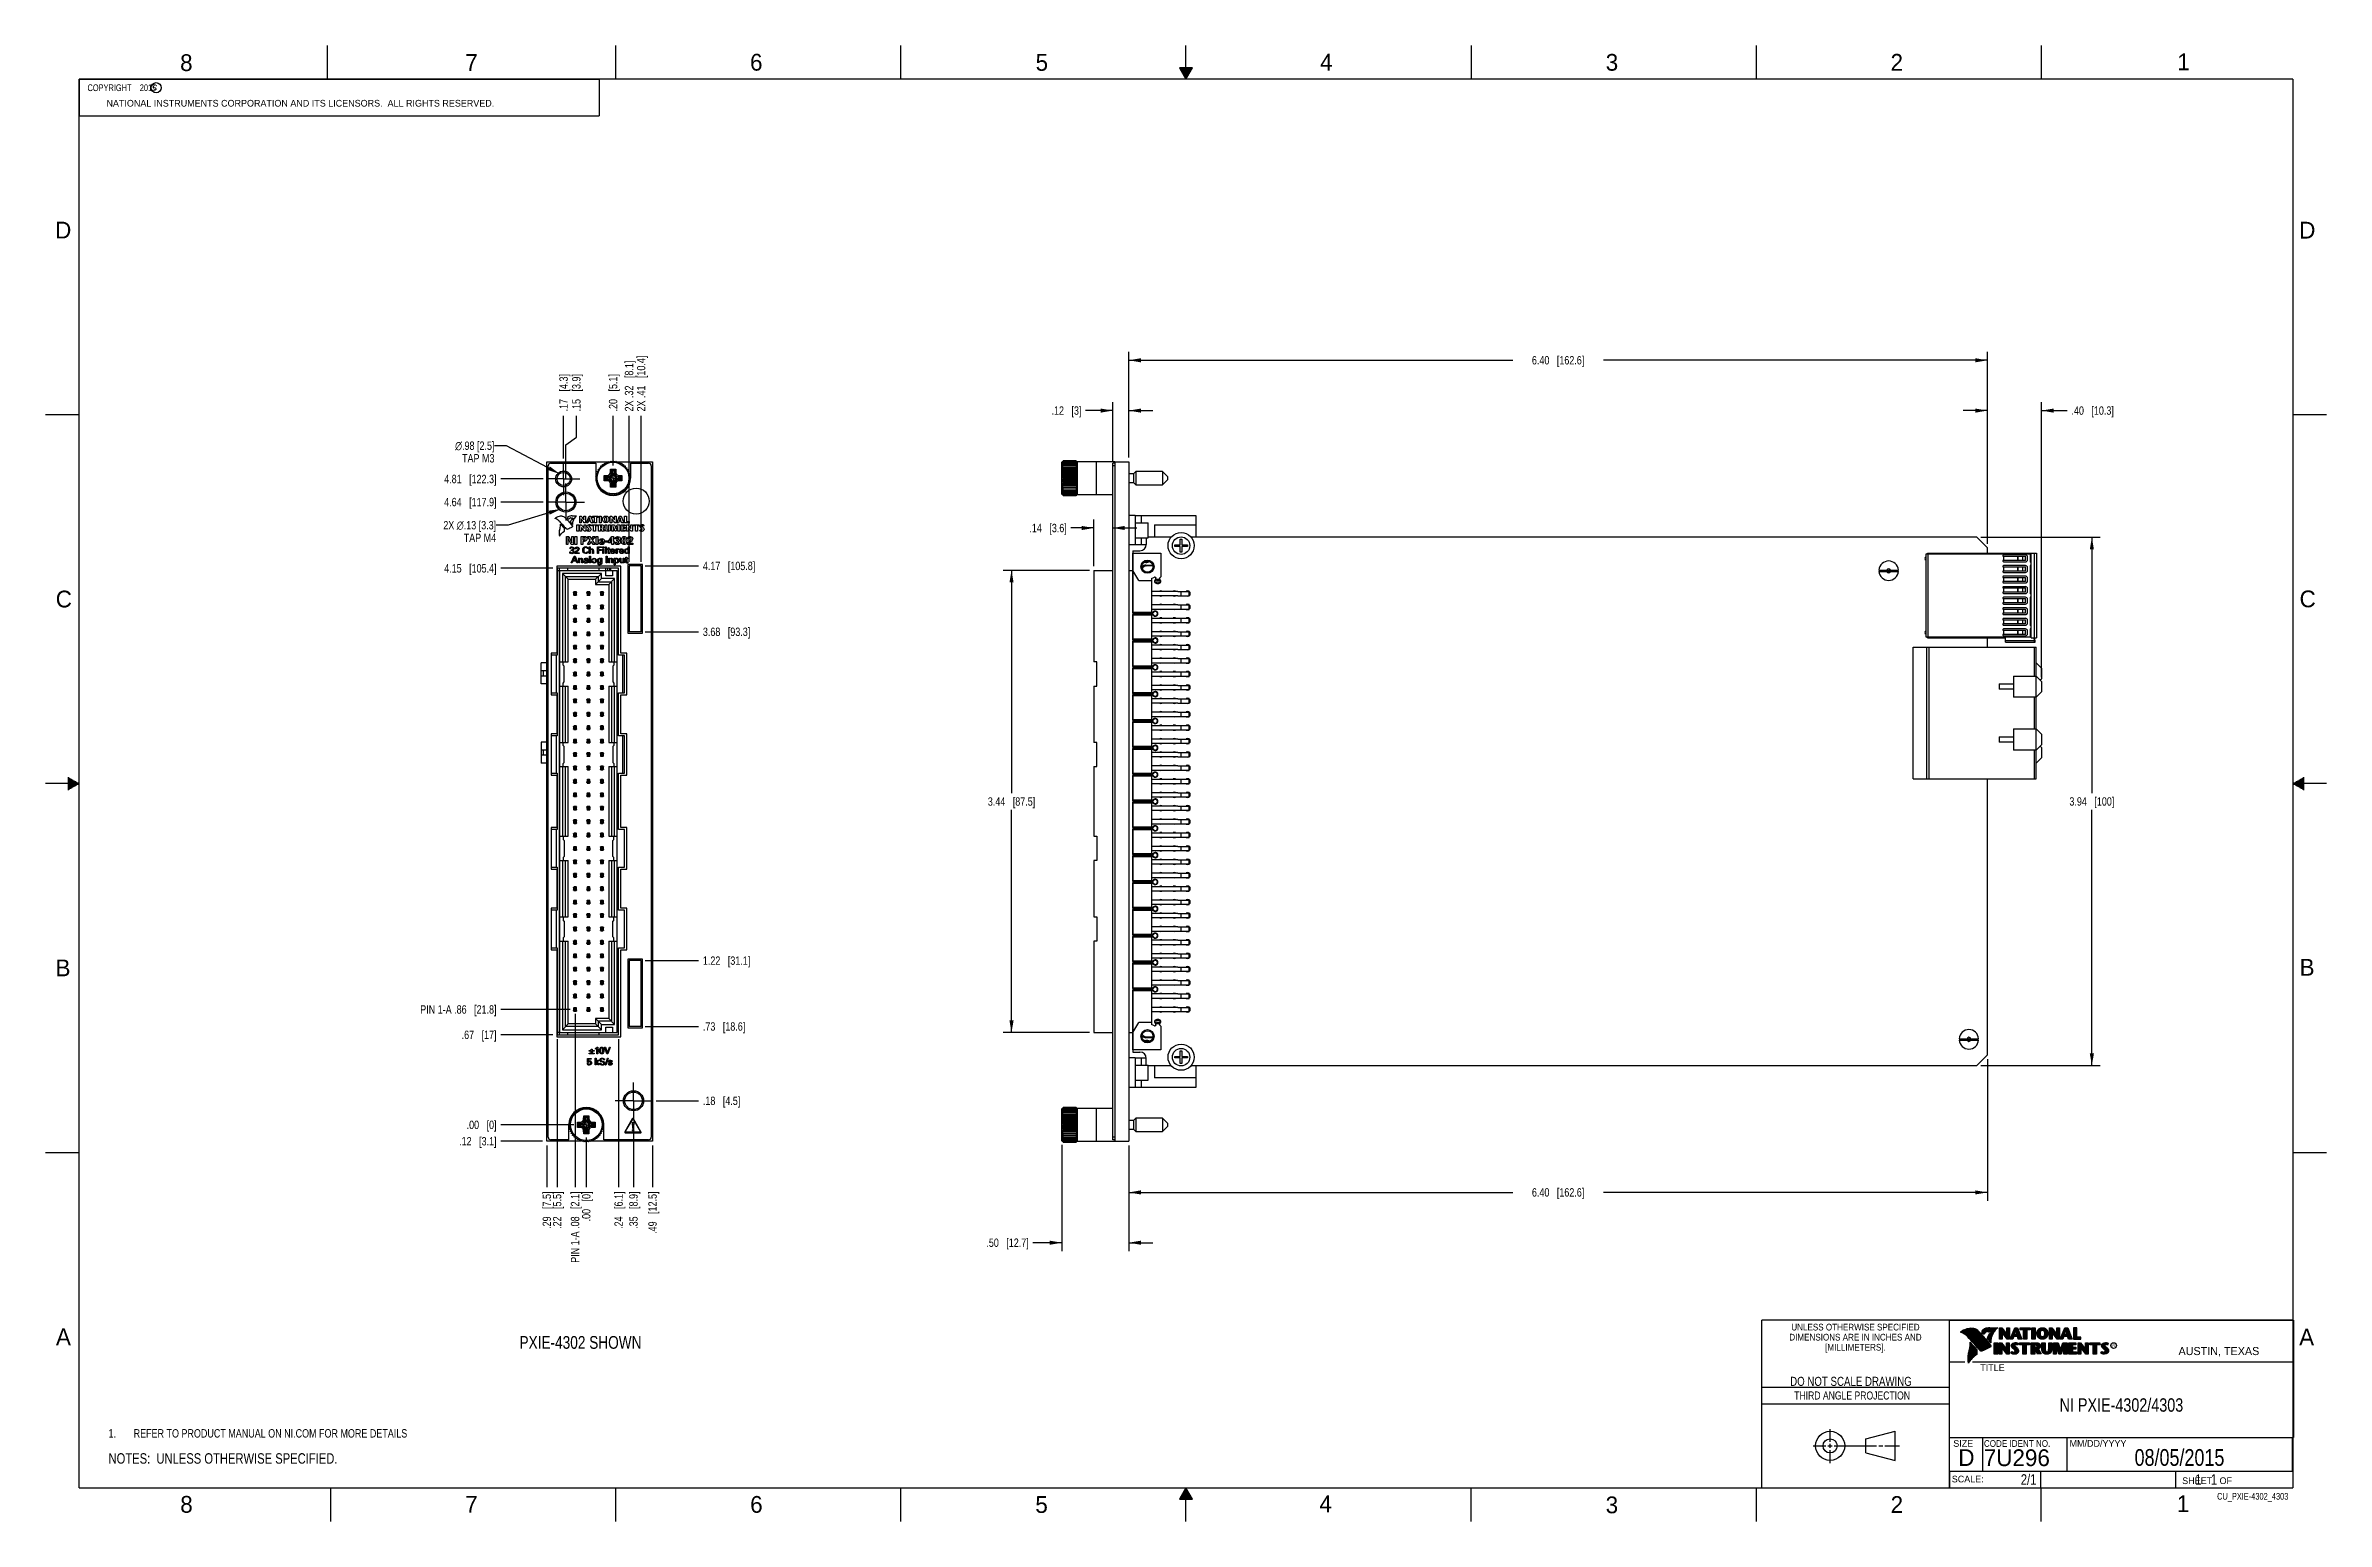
# Model space of a CAD drawing. Header units: inches. Extents: x 0 to 34, y 0 to 22.
import ezdxf

# ---------------------------------------------------------------- set-up
doc = ezdxf.new("R2010")
doc.units = ezdxf.units.IN
doc.header["$LTSCALE"] = 1.87
doc.header["$MEASUREMENT"] = 0
doc.linetypes.add('CENTER', pattern=[0.6, 0.375, -0.075, 0.075, -0.075])
doc.layers.get('0').update_dxf_attribs({"linetype": 'CONTINUOUS'})
for name, color, linetype in [('02___PRT_ALL_AXES', 7, 'CONTINUOUS'), ('DEFAULT_1', 7, 'CENTER'), ('DETAIL', 7, 'CONTINUOUS'), ('DIMENSIONS', 7, 'CONTINUOUS'), ('NOTE', 7, 'CONTINUOUS')]:
    doc.layers.add(name, color=color, linetype=linetype)
doc.styles.get("Standard").update_dxf_attribs({"font": 'txt', "width": 0.8})
doc.styles.add('TEXTSTYLE_1', font='gdt', dxfattribs={"width": 0.8})
doc.styles.add('TEXTSTYLE_2', font='txt')
doc.styles.add('TEXTSTYLE_3', font='txt', dxfattribs={"width": 0.9})
doc.dimstyles.new('DIMSTYLE_1', dxfattribs={"dimtxt": 0.125, "dimasz": 0.18, "dimexe": 0.125, "dimexo": 0.0625, "dimgap": 0.0625, "dimtad": 0, "dimtih": 1, "dimtoh": 1, "dimlfac": 0.5, "dimzin": 4, "dimdsep": 46, "dimtxsty": 'STANDARD', "dimblk": '_FILLED', "dimblk1": '_FILLED', "dimblk2": '_FILLED', "dimcen": 0.09, "dimadec": 0, "dimazin": 0, "dimtp": 0.001, "dimtm": 0.001, "dimtfac": 1, "dimtofl": 0, "dimtmove": 0, "dimatfit": 3, "dimldrblk": '_FILLED', "dimfxl": 1, "dimtolj": 1, "dimtzin": 4, "dimarcsym": 0})
doc.dimstyles.new('DIMSTYLE_2', dxfattribs={"dimtxt": 0.125, "dimasz": 0.18, "dimexe": 0.125, "dimexo": 0.0625, "dimgap": 0.09, "dimtad": 0, "dimtih": 1, "dimtoh": 1, "dimlfac": 0.5, "dimzin": 4, "dimdsep": 46, "dimtxsty": 'STANDARD', "dimblk": '_FILLED', "dimblk1": '_FILLED', "dimblk2": '_FILLED', "dimcen": 0.09, "dimadec": 0, "dimazin": 0, "dimtp": 0.001, "dimtm": 0.001, "dimtfac": 1, "dimtofl": 0, "dimtmove": 0, "dimatfit": 3, "dimldrblk": '_FILLED', "dimfxl": 1, "dimtolj": 1, "dimtzin": 4, "dimarcsym": 0})
doc.dimstyles.new('DIMSTYLE_3', dxfattribs={"dimtxt": 0.125, "dimasz": 0.18, "dimexe": 0.125, "dimexo": 0.0625, "dimgap": 0.09, "dimtad": 0, "dimtih": 1, "dimtoh": 1, "dimlfac": 0.5, "dimzin": 4, "dimdsep": 46, "dimtxsty": 'STANDARD', "dimblk": '_FILLED', "dimblk1": '_FILLED', "dimblk2": '_FILLED', "dimcen": 0.09, "dimadec": 0, "dimazin": 0, "dimtfac": 1, "dimtofl": 0, "dimtmove": 0, "dimatfit": 3, "dimldrblk": '_FILLED', "dimfxl": 1, "dimtolj": 1, "dimtzin": 4, "dimarcsym": 0})
doc.dimstyles.get("Standard").update_dxf_attribs({"dimtxt": 0.125, "dimasz": 0.18, "dimexe": 0.125, "dimexo": 0.0625, "dimgap": 0.09, "dimtad": 0, "dimtih": 1, "dimtoh": 1, "dimdec": 3, "dimzin": 4, "dimdsep": 46, "dimtxsty": 'STANDARD', "dimblk": '_FILLED', "dimblk1": '_FILLED', "dimblk2": '_FILLED', "dimcen": 0.09, "dimadec": 0, "dimazin": 0, "dimtol": 1, "dimtp": 0.01, "dimtm": 0.01, "dimtfac": 1, "dimtdec": 3, "dimtofl": 0, "dimtmove": 0, "dimatfit": 3, "dimldrblk": '_FILLED', "dimfxl": 1, "dimtolj": 1, "dimtzin": 4, "dimarcsym": 0})

msp = doc.modelspace()

# ---------------------------------------------------------------- texts
at = {"color": 2, "linetype": 'CONTINUOUS', "line_spacing_factor": 0.9}
for s, insert, char_height, width, attachment_point, style in [('8', (2.005, 21.871), 0.25, 0.25, 1, 'TEXTSTYLE_2'), ('7', (6.256, 21.874), 0.25, 0.25, 1, 'TEXTSTYLE_2'), ('6', (10.501, 21.877), 0.25, 0.25, 1, 'TEXTSTYLE_2'), ('5', (14.758, 21.875), 0.25, 0.25, 1, 'TEXTSTYLE_2'), ('4', (18.998, 21.878), 0.25, 0.25, 1, 'TEXTSTYLE_2'), ('3', (23.257, 21.876), 0.25, 0.25, 1, 'TEXTSTYLE_2'), ('2', (27.503, 21.876), 0.25, 0.25, 1, 'TEXTSTYLE_2'), ('1', (31.778, 21.883), 0.25, 0.25, 1, 'TEXTSTYLE_2'), ('NATIONAL INSTRUMENTS CORPORATION AND ITS LICENSORS.  ALL RIGHTS RESERVED.', (0.907, 21.191), 0.1, 7.3, 1, 'TEXTSTYLE_2'), ('c', (1.599, 21.439), 0.1, 0.1, 1, 'TEXTSTYLE_2'), ('D', (0.142, 19.375), 0.25, 0.25, 1, 'TEXTSTYLE_2'), ('D', (33.595, 19.374), 0.25, 0.25, 1, 'TEXTSTYLE_2'), ('C', (0.151, 13.875), 0.25, 0.25, 1, 'TEXTSTYLE_2'), ('C', (33.6, 13.877), 0.25, 0.25, 1, 'TEXTSTYLE_2'), ('B', (0.148, 8.376), 0.25, 0.25, 1, 'TEXTSTYLE_2'), ('B', (33.601, 8.385), 0.25, 0.25, 1, 'TEXTSTYLE_2'), ('A', (0.154, 2.876), 0.25, 0.25, 1, 'TEXTSTYLE_2'), ('DIMENSIONS ARE IN INCHES AND', (26.98, 2.796), 0.1, 2.52, 2, 'TEXTSTYLE_3'), ('UNLESS OTHERWISE SPECIFIED', (26.98, 2.946), 0.1, 2.34, 2, 'TEXTSTYLE_3'), ('A', (33.594, 2.873), 0.25, 0.25, 1, 'TEXTSTYLE_2'), ('[MILLIMETERS].', (26.98, 2.646), 0.1, 1.26, 2, 'TEXTSTYLE_3'), ('R', (30.808, 2.641), 0.042, 0.04198, 1, 'TEXTSTYLE_2'), ('AUSTIN, TEXAS', (31.796, 2.599), 0.12, 1.56, 1, 'TEXTSTYLE_2'), ('TITLE', (28.84, 2.34), 0.1, 0.5, 1, 'TEXTSTYLE_2'), ('SIZE', (28.438, 1.212), 0.1, 0.4, 1, 'TEXTSTYLE_2'), ('CODE IDENT NO.', (28.895, 1.211), 0.1, 1.26, 1, 'TEXTSTYLE_3'), ('MM/DD/YYYY', (30.172, 1.212), 0.1, 1, 1, 'TEXTSTYLE_2'), ('SCALE:', (28.416, 0.681), 0.1, 0.6, 1, 'TEXTSTYLE_2'), ('8', (2.007, 0.379), 0.25, 0.25, 1, 'TEXTSTYLE_2'), ('7', (6.255, 0.379), 0.25, 0.25, 1, 'TEXTSTYLE_2'), ('6', (10.503, 0.378), 0.25, 0.25, 1, 'TEXTSTYLE_2'), ('5', (14.754, 0.376), 0.25, 0.25, 1, 'TEXTSTYLE_2'), ('4', (18.988, 0.387), 0.25, 0.25, 1, 'TEXTSTYLE_2'), ('3', (23.256, 0.371), 0.25, 0.25, 1, 'TEXTSTYLE_2'), ('2', (27.504, 0.376), 0.25, 0.25, 1, 'TEXTSTYLE_2'), ('1', (31.771, 0.389), 0.25, 0.25, 1, 'TEXTSTYLE_2'), ('SHEET   OF', (31.85, 0.656), 0.1, 1, 1, 'TEXTSTYLE_2')]:
    msp.add_mtext(s, dxfattribs=dict(at, insert=insert, char_height=char_height, width=width, attachment_point=attachment_point, style=style))
at = {"color": 7, "linetype": 'CONTINUOUS', "insert": (26.913, 2.155), "char_height": 0.135, "width": 2.16, "attachment_point": 2, "line_spacing_factor": 0.9}
msp.add_mtext('DO NOT SCALE DRAWING', dxfattribs=at)
at = {"color": 2, "linetype": 'CONTINUOUS', "insert": (26.93, 1.937), "char_height": 0.12, "width": 2.112, "attachment_point": 2, "line_spacing_factor": 0.9}
msp.add_mtext('THIRD ANGLE PROJECTION', dxfattribs=at)
at = {"color": 7, "linetype": 'CONTINUOUS', "char_height": 0.25, "attachment_point": 1, "line_spacing_factor": 0.9, "style": 'TEXTSTYLE_2'}
for s, insert, width in [('D  ', (28.513, 1.076), 0.75), ('7U296', (28.893, 1.074), 1.25)]:
    msp.add_mtext(s, dxfattribs=dict(at, insert=insert, width=width))
at = {"layer": 'DETAIL', "color": 2, "linetype": 'CONTINUOUS', "line_spacing_factor": 0.9}
for s, insert, char_height, width, attachment_point in [('  COPYRIGHT    2015', (0.563, 21.422), 0.1, 1.52, 1), ('2X \\Fgdt;{\\Fgdt;n}\\Ftxt;.13 [3.3]\\PTAP M4', (6.716, 14.913), 0.125, 1.36667, 3), ('PXIE-4302 SHOWN', (7.064, 2.763), 0.19, 2.28, 1), ('CU_PXIE-4302_4303', (33.433, 0.424), 0.1, 1.36, 3)]:
    msp.add_mtext(s, dxfattribs=dict(at, insert=insert, char_height=char_height, width=width, attachment_point=attachment_point))
at = {"layer": 'DETAIL', "color": 2, "linetype": 'CONTINUOUS', "insert": (6.691, 16.098), "char_height": 0.125, "width": 1.0875, "attachment_point": 3, "line_spacing_factor": 0.9, "style": 'TEXTSTYLE_1'}
msp.add_mtext('{\\Fgdt;n}\\Ftxt;.98 [2.5]\\PTAP M3', dxfattribs=at)
at = {"layer": 'DETAIL', "color": 7, "linetype": 'CONTINUOUS', "char_height": 0.1562, "line_spacing_factor": 0.9}
for s, insert, width, attachment_point in [('2/1', (29.677, 0.703), 0.375, 3), ('     1   1', (31.813, 0.703), 1.25, 1)]:
    msp.add_mtext(s, dxfattribs=dict(at, insert=insert, width=width, attachment_point=attachment_point))
at = {"layer": 'NOTE', "color": 7, "linetype": 'CONTINUOUS', "attachment_point": 2, "line_spacing_factor": 0.9}
for s, insert, char_height, width in [('NI PXIE-4302/4303', (30.944, 1.835), 0.2, 2.72), ('08/05/2015', (31.81, 1.078), 0.25, 2)]:
    msp.add_mtext(s, dxfattribs=dict(at, insert=insert, char_height=char_height, width=width))

# ---------------------------------------------------------------- blocks, each defined once
blk = doc.blocks.new('SYMBOL_3_BL0', base_point=(3.625, 1.312))
at = {"color": 2, "linetype": 'CONTINUOUS', "width": 0.8}
for s, p in [('1.', (0.938, 1.25)), ('REFER TO PRODUCT MANUAL ON NI.COM FOR MORE DETAILS', (1.312, 1.25))]:
    blk.add_text(s, height=0.125, dxfattribs=at).set_placement(p)
blk = doc.blocks.new('_FILLED')
at = {"color": 0, "linetype": 'BYBLOCK'}
blk.add_solid([(0, 0), (-1, 0.17), (-1, -0.17)], dxfattribs=at)
blk = doc.blocks.new('*D0')
at = {"layer": 'DIMENSIONS', "color": 2, "linetype": 'CONTINUOUS'}
for p, q in [((28.947, 6.891), (28.947, 4.779)), ((16.147, 5.605), (16.147, 4.779)), ((16.147, 4.904), (21.872, 4.904)), ((28.947, 4.904), (23.222, 4.904))]:
    blk.add_line(p, q, dxfattribs=at)
at = {"layer": 'DIMENSIONS', "color": 2, "linetype": 'CONTINUOUS', "xscale": 0.18, "yscale": 0.18, "zscale": 0.18}
for p, rotation in [((16.147, 4.904), 180), ((28.947, 4.904), 360)]:
    blk.add_blockref('_FILLED', p, dxfattribs=dict(at, rotation=rotation))
at = {"layer": 'DIMENSIONS', "color": 2, "linetype": 'CONTINUOUS', "insert": (22.547, 4.967), "char_height": 0.125, "width": 1.225, "attachment_point": 2, "line_spacing_factor": 0.9}
blk.add_mtext('6.40{\\Ftxt.shx;\\W1.000000;\\H0.125000; }[162.6]', dxfattribs=at)
blk = doc.blocks.new('*D1')
at = {"layer": 'DIMENSIONS', "color": 2, "linetype": 'CONTINUOUS'}
for p, q in [((28.851, 14.67), (30.629, 14.67)), ((30.504, 14.67), (30.504, 10.858)), ((30.504, 6.796), (30.504, 10.608)), ((28.851, 6.796), (30.629, 6.796))]:
    blk.add_line(p, q, dxfattribs=at)
at = {"layer": 'DIMENSIONS', "color": 2, "linetype": 'CONTINUOUS', "xscale": 0.18, "yscale": 0.18, "zscale": 0.18}
for p, rotation in [((30.504, 14.67), 90), ((30.504, 6.796), 270)]:
    blk.add_blockref('_FILLED', p, dxfattribs=dict(at, rotation=rotation))
at = {"layer": 'DIMENSIONS', "color": 2, "linetype": 'CONTINUOUS', "insert": (30.504, 10.795), "char_height": 0.125, "width": 1.025, "attachment_point": 2, "line_spacing_factor": 0.9}
blk.add_mtext('3.94{\\Ftxt.shx;\\W1.000000;\\H0.125000; }[100]', dxfattribs=at)
blk = doc.blocks.new('*D2')
at = {"layer": 'DIMENSIONS', "color": 2, "linetype": 'CONTINUOUS'}
for p, q in [((28.947, 14.574), (28.947, 16.684)), ((29.754, 12.585), (29.754, 16.684)), ((28.947, 16.559), (28.587, 16.559)), ((29.754, 16.559), (30.137, 16.559))]:
    blk.add_line(p, q, dxfattribs=at)
at = {"layer": 'DIMENSIONS', "color": 2, "linetype": 'CONTINUOUS', "xscale": 0.18, "yscale": 0.18, "zscale": 0.18}
blk.add_blockref('_FILLED', (28.947, 16.559), dxfattribs=at)
at = {"layer": 'DIMENSIONS', "color": 2, "linetype": 'CONTINUOUS', "xscale": 0.18, "yscale": 0.18, "zscale": 0.18, "rotation": 180}
blk.add_blockref('_FILLED', (29.754, 16.559), dxfattribs=at)
at = {"layer": 'DIMENSIONS', "color": 2, "linetype": 'CONTINUOUS', "insert": (30.2, 16.622), "char_height": 0.125, "width": 1.025, "attachment_point": 1, "line_spacing_factor": 0.9}
blk.add_mtext('.40{\\Ftxt.shx;\\W1.000000;\\H0.125000; }[10.3]', dxfattribs=at)
blk = doc.blocks.new('*D3')
at = {"layer": 'DIMENSIONS', "color": 2, "linetype": 'CONTINUOUS'}
for p, q in [((16.147, 15.858), (16.147, 17.434)), ((28.947, 14.574), (28.947, 17.434)), ((16.147, 17.309), (21.872, 17.309)), ((28.947, 17.309), (23.222, 17.309))]:
    blk.add_line(p, q, dxfattribs=at)
at = {"layer": 'DIMENSIONS', "color": 2, "linetype": 'CONTINUOUS', "xscale": 0.18, "yscale": 0.18, "zscale": 0.18}
for p, rotation in [((16.147, 17.309), 180), ((28.947, 17.309), 360)]:
    blk.add_blockref('_FILLED', p, dxfattribs=dict(at, rotation=rotation))
at = {"layer": 'DIMENSIONS', "color": 2, "linetype": 'CONTINUOUS', "insert": (22.547, 17.372), "char_height": 0.125, "width": 1.225, "attachment_point": 2, "line_spacing_factor": 0.9}
blk.add_mtext('6.40{\\Ftxt.shx;\\W1.000000;\\H0.125000; }[162.6]', dxfattribs=at)
blk = doc.blocks.new('*D4')
at = {"layer": 'DIMENSIONS', "color": 2, "linetype": 'CONTINUOUS'}
for p, q in [((15.907, 15.798), (15.907, 16.684)), ((16.147, 15.858), (16.147, 16.684)), ((15.907, 16.559), (15.503, 16.559)), ((16.147, 16.559), (16.507, 16.559))]:
    blk.add_line(p, q, dxfattribs=at)
at = {"layer": 'DIMENSIONS', "color": 2, "linetype": 'CONTINUOUS', "xscale": 0.18, "yscale": 0.18, "zscale": 0.18}
blk.add_blockref('_FILLED', (15.907, 16.559), dxfattribs=at)
at = {"layer": 'DIMENSIONS', "color": 2, "linetype": 'CONTINUOUS', "xscale": 0.18, "yscale": 0.18, "zscale": 0.18, "rotation": 180}
blk.add_blockref('_FILLED', (16.147, 16.559), dxfattribs=at)
at = {"layer": 'DIMENSIONS', "color": 2, "linetype": 'CONTINUOUS', "insert": (15.441, 16.622), "char_height": 0.125, "width": 0.725, "attachment_point": 3, "line_spacing_factor": 0.9}
blk.add_mtext('.12{\\Ftxt.shx;\\W1.000000;\\H0.125000; }[3]', dxfattribs=at)
blk = doc.blocks.new('*D5')
at = {"layer": 'DIMENSIONS', "color": 2, "linetype": 'CONTINUOUS'}
for p, q in [((15.626, 14.809), (15.285, 14.809)), ((15.626, 14.239), (15.626, 14.934)), ((15.907, 14.809), (16.267, 14.809))]:
    blk.add_line(p, q, dxfattribs=at)
at = {"layer": 'DIMENSIONS', "color": 2, "linetype": 'CONTINUOUS', "xscale": 0.18, "yscale": 0.18, "zscale": 0.18}
blk.add_blockref('_FILLED', (15.626, 14.809), dxfattribs=at)
at = {"layer": 'DIMENSIONS', "color": 2, "linetype": 'CONTINUOUS', "xscale": 0.18, "yscale": 0.18, "zscale": 0.18, "rotation": 180}
blk.add_blockref('_FILLED', (15.907, 14.809), dxfattribs=at)
at = {"layer": 'DIMENSIONS', "color": 2, "linetype": 'CONTINUOUS', "insert": (15.223, 14.871), "char_height": 0.125, "width": 0.925, "attachment_point": 3, "line_spacing_factor": 0.9}
blk.add_mtext('.14{\\Ftxt.shx;\\W1.000000;\\H0.125000; }[3.6]', dxfattribs=at)
blk = doc.blocks.new('*D6')
at = {"layer": 'DIMENSIONS', "color": 2, "linetype": 'CONTINUOUS'}
for p, q in [((15.149, 5.613), (15.149, 4.029)), ((16.147, 5.605), (16.147, 4.029)), ((15.149, 4.154), (14.719, 4.154)), ((16.147, 4.154), (16.507, 4.154))]:
    blk.add_line(p, q, dxfattribs=at)
at = {"layer": 'DIMENSIONS', "color": 2, "linetype": 'CONTINUOUS', "xscale": 0.18, "yscale": 0.18, "zscale": 0.18}
blk.add_blockref('_FILLED', (15.149, 4.154), dxfattribs=at)
at = {"layer": 'DIMENSIONS', "color": 2, "linetype": 'CONTINUOUS', "xscale": 0.18, "yscale": 0.18, "zscale": 0.18, "rotation": 180}
blk.add_blockref('_FILLED', (16.147, 4.154), dxfattribs=at)
at = {"layer": 'DIMENSIONS', "color": 2, "linetype": 'CONTINUOUS', "insert": (14.656, 4.217), "char_height": 0.125, "width": 1.025, "attachment_point": 3, "line_spacing_factor": 0.9}
blk.add_mtext('.50{\\Ftxt.shx;\\W1.000000;\\H0.125000; }[12.7]', dxfattribs=at)
blk = doc.blocks.new('*D7')
at = {"layer": 'DIMENSIONS', "color": 2, "linetype": 'CONTINUOUS'}
for p, q in [((15.563, 14.177), (14.274, 14.177)), ((14.399, 14.177), (14.399, 10.857)), ((14.399, 7.287), (14.399, 10.607)), ((15.563, 7.287), (14.274, 7.287))]:
    blk.add_line(p, q, dxfattribs=at)
at = {"layer": 'DIMENSIONS', "color": 2, "linetype": 'CONTINUOUS', "xscale": 0.18, "yscale": 0.18, "zscale": 0.18}
for p, rotation in [((14.399, 14.177), 90), ((14.399, 7.287), 270)]:
    blk.add_blockref('_FILLED', p, dxfattribs=dict(at, rotation=rotation))
at = {"layer": 'DIMENSIONS', "color": 2, "linetype": 'CONTINUOUS', "insert": (14.399, 10.794), "char_height": 0.125, "width": 1.125, "attachment_point": 2, "line_spacing_factor": 0.9}
blk.add_mtext('3.44{\\Ftxt.shx;\\W1.000000;\\H0.125000; }[87.5]', dxfattribs=at)
blk = doc.blocks.new('*D8')
at = {"layer": 'DIMENSIONS', "color": 2, "linetype": 'CONTINUOUS'}
blk.add_line((7.409, 5.668), (6.784, 5.668), dxfattribs=at)
at = {"layer": 'DIMENSIONS', "color": 2, "linetype": 'CONTINUOUS', "insert": (6.722, 5.73), "char_height": 0.125, "width": 0.925, "attachment_point": 3, "line_spacing_factor": 0.9}
blk.add_mtext('.12{\\Ftxt.shx;\\W1.000000;\\H0.125000; }[3.1]', dxfattribs=at)
blk = doc.blocks.new('*D9')
at = {"layer": 'DIMENSIONS', "color": 2, "linetype": 'CONTINUOUS'}
blk.add_line((7.872, 5.912), (6.784, 5.912), dxfattribs=at)
at = {"layer": 'DIMENSIONS', "color": 2, "linetype": 'CONTINUOUS', "insert": (6.722, 5.974), "char_height": 0.125, "width": 0.725, "attachment_point": 3, "line_spacing_factor": 0.9}
blk.add_mtext('.00{\\Ftxt.shx;\\W1.000000;\\H0.125000; }[0]', dxfattribs=at)
blk = doc.blocks.new('*D10')
at = {"layer": 'DIMENSIONS', "color": 2, "linetype": 'CONTINUOUS'}
blk.add_line((7.563, 7.254), (6.784, 7.254), dxfattribs=at)
at = {"layer": 'DIMENSIONS', "color": 2, "linetype": 'CONTINUOUS', "insert": (6.722, 7.316), "char_height": 0.125, "width": 0.825, "attachment_point": 3, "line_spacing_factor": 0.9}
blk.add_mtext('.67{\\Ftxt.shx;\\W1.000000;\\H0.125000; }[17]', dxfattribs=at)
blk = doc.blocks.new('*D11')
at = {"layer": 'DIMENSIONS', "color": 2, "linetype": 'CONTINUOUS'}
blk.add_line((7.822, 7.632), (6.784, 7.632), dxfattribs=at)
at = {"layer": 'DIMENSIONS', "color": 2, "linetype": 'CONTINUOUS', "insert": (6.722, 7.694), "char_height": 0.125, "width": 1.825, "attachment_point": 3, "line_spacing_factor": 0.9}
blk.add_mtext('PIN 1-A .86{\\Ftxt.shx;\\W1.000000;\\H0.125000; }[21.8]', dxfattribs=at)
blk = doc.blocks.new('*D12')
at = {"layer": 'DIMENSIONS', "color": 2, "linetype": 'CONTINUOUS'}
blk.add_line((7.563, 14.208), (6.784, 14.208), dxfattribs=at)
at = {"layer": 'DIMENSIONS', "color": 2, "linetype": 'CONTINUOUS', "insert": (6.722, 14.27), "char_height": 0.125, "width": 1.225, "attachment_point": 3, "line_spacing_factor": 0.9}
blk.add_mtext('4.15{\\Ftxt.shx;\\W1.000000;\\H0.125000; }[105.4]', dxfattribs=at)
blk = doc.blocks.new('*D13')
at = {"layer": 'DIMENSIONS', "color": 2, "linetype": 'CONTINUOUS'}
blk.add_line((7.418, 15.196), (6.784, 15.196), dxfattribs=at)
at = {"layer": 'DIMENSIONS', "color": 2, "linetype": 'CONTINUOUS', "insert": (6.722, 15.258), "char_height": 0.125, "width": 1.225, "attachment_point": 3, "line_spacing_factor": 0.9}
blk.add_mtext('4.64{\\Ftxt.shx;\\W1.000000;\\H0.125000; }[117.9]', dxfattribs=at)
blk = doc.blocks.new('*D14')
at = {"layer": 'DIMENSIONS', "color": 2, "linetype": 'CONTINUOUS'}
blk.add_line((7.416, 15.54), (6.784, 15.54), dxfattribs=at)
at = {"layer": 'DIMENSIONS', "color": 2, "linetype": 'CONTINUOUS', "insert": (6.722, 15.602), "char_height": 0.125, "width": 1.225, "attachment_point": 3, "line_spacing_factor": 0.9}
blk.add_mtext('4.81{\\Ftxt.shx;\\W1.000000;\\H0.125000; }[122.3]', dxfattribs=at)
blk = doc.blocks.new('*D15')
at = {"layer": 'DIMENSIONS', "color": 2, "linetype": 'CONTINUOUS'}
blk.add_line((8.94, 14.244), (9.735, 14.244), dxfattribs=at)
at = {"layer": 'DIMENSIONS', "color": 2, "linetype": 'CONTINUOUS', "insert": (9.798, 14.306), "char_height": 0.125, "width": 1.225, "attachment_point": 1, "line_spacing_factor": 0.9}
blk.add_mtext('4.17{\\Ftxt.shx;\\W1.000000;\\H0.125000; }[105.8]', dxfattribs=at)
blk = doc.blocks.new('*D16')
at = {"layer": 'DIMENSIONS', "color": 2, "linetype": 'CONTINUOUS'}
blk.add_line((8.94, 13.262), (9.735, 13.262), dxfattribs=at)
at = {"layer": 'DIMENSIONS', "color": 2, "linetype": 'CONTINUOUS', "insert": (9.798, 13.324), "char_height": 0.125, "width": 1.125, "attachment_point": 1, "line_spacing_factor": 0.9}
blk.add_mtext('3.68{\\Ftxt.shx;\\W1.000000;\\H0.125000; }[93.3]', dxfattribs=at)
blk = doc.blocks.new('*D17')
at = {"layer": 'DIMENSIONS', "color": 2, "linetype": 'CONTINUOUS'}
blk.add_line((8.94, 8.36), (9.735, 8.36), dxfattribs=at)
at = {"layer": 'DIMENSIONS', "color": 2, "linetype": 'CONTINUOUS', "insert": (9.798, 8.422), "char_height": 0.125, "width": 1.125, "attachment_point": 1, "line_spacing_factor": 0.9}
blk.add_mtext('1.22{\\Ftxt.shx;\\W1.000000;\\H0.125000; }[31.1]', dxfattribs=at)
blk = doc.blocks.new('*D18')
at = {"layer": 'DIMENSIONS', "color": 2, "linetype": 'CONTINUOUS'}
blk.add_line((8.94, 7.378), (9.735, 7.378), dxfattribs=at)
at = {"layer": 'DIMENSIONS', "color": 2, "linetype": 'CONTINUOUS', "insert": (9.798, 7.44), "char_height": 0.125, "width": 1.025, "attachment_point": 1, "line_spacing_factor": 0.9}
blk.add_mtext('.73{\\Ftxt.shx;\\W1.000000;\\H0.125000; }[18.6]', dxfattribs=at)
blk = doc.blocks.new('*D19')
at = {"layer": 'DIMENSIONS', "color": 2, "linetype": 'CONTINUOUS'}
blk.add_line((9.101, 6.27), (9.735, 6.27), dxfattribs=at)
at = {"layer": 'DIMENSIONS', "color": 2, "linetype": 'CONTINUOUS', "insert": (9.798, 6.332), "char_height": 0.125, "width": 0.925, "attachment_point": 1, "line_spacing_factor": 0.9}
blk.add_mtext('.18{\\Ftxt.shx;\\W1.000000;\\H0.125000; }[4.5]', dxfattribs=at)
blk = doc.blocks.new('*D20')
at = {"layer": 'DIMENSIONS', "color": 2, "linetype": 'CONTINUOUS'}
blk.add_line((7.472, 5.605), (7.472, 4.98), dxfattribs=at)
at = {"layer": 'DIMENSIONS', "color": 2, "linetype": 'CONTINUOUS', "insert": (7.409, 4.918), "char_height": 0.125, "width": 0.925, "attachment_point": 3, "rotation": 90, "line_spacing_factor": 0.9}
blk.add_mtext('.29{\\Ftxt.shx;\\W1.000000;\\H0.125000; }[7.5]', dxfattribs=at)
blk = doc.blocks.new('*D21')
at = {"layer": 'DIMENSIONS', "color": 2, "linetype": 'CONTINUOUS'}
blk.add_line((8.06, 5.724), (8.06, 4.98), dxfattribs=at)
at = {"layer": 'DIMENSIONS', "color": 2, "linetype": 'CONTINUOUS', "insert": (7.997, 4.918), "char_height": 0.125, "width": 0.725, "attachment_point": 3, "rotation": 90, "line_spacing_factor": 0.9}
blk.add_mtext('.00{\\Ftxt.shx;\\W1.000000;\\H0.125000; }[0]', dxfattribs=at)
blk = doc.blocks.new('*D22')
at = {"layer": 'DIMENSIONS', "color": 2, "linetype": 'CONTINUOUS'}
blk.add_line((9.048, 5.605), (9.048, 4.98), dxfattribs=at)
at = {"layer": 'DIMENSIONS', "color": 2, "linetype": 'CONTINUOUS', "insert": (8.985, 4.918), "char_height": 0.125, "width": 1.025, "attachment_point": 3, "rotation": 90, "line_spacing_factor": 0.9}
blk.add_mtext('.49{\\Ftxt.shx;\\W1.000000;\\H0.125000; }[12.5]', dxfattribs=at)
blk = doc.blocks.new('*D23')
at = {"layer": 'DIMENSIONS', "color": 2, "linetype": 'CONTINUOUS'}
blk.add_line((8.764, 5.932), (8.764, 4.98), dxfattribs=at)
at = {"layer": 'DIMENSIONS', "color": 2, "linetype": 'CONTINUOUS', "insert": (8.701, 4.918), "char_height": 0.125, "width": 0.925, "attachment_point": 3, "rotation": 90, "line_spacing_factor": 0.9}
blk.add_mtext('.35{\\Ftxt.shx;\\W1.000000;\\H0.125000; }[8.9]', dxfattribs=at)
blk = doc.blocks.new('*D24')
at = {"layer": 'DIMENSIONS', "color": 2, "linetype": 'CONTINUOUS'}
blk.add_line((8.542, 7.191), (8.542, 4.98), dxfattribs=at)
at = {"layer": 'DIMENSIONS', "color": 2, "linetype": 'CONTINUOUS', "insert": (8.479, 4.918), "char_height": 0.125, "width": 0.925, "attachment_point": 3, "rotation": 90, "line_spacing_factor": 0.9}
blk.add_mtext('.24{\\Ftxt.shx;\\W1.000000;\\H0.125000; }[6.1]', dxfattribs=at)
blk = doc.blocks.new('*D25')
at = {"layer": 'DIMENSIONS', "color": 2, "linetype": 'CONTINUOUS'}
blk.add_line((7.626, 7.191), (7.626, 4.98), dxfattribs=at)
at = {"layer": 'DIMENSIONS', "color": 2, "linetype": 'CONTINUOUS', "insert": (7.563, 4.918), "char_height": 0.125, "width": 0.925, "attachment_point": 3, "rotation": 90, "line_spacing_factor": 0.9}
blk.add_mtext('.22{\\Ftxt.shx;\\W1.000000;\\H0.125000; }[5.5]', dxfattribs=at)
blk = doc.blocks.new('*D26')
at = {"layer": 'DIMENSIONS', "color": 2, "linetype": 'CONTINUOUS'}
blk.add_line((7.893, 7.565), (7.893, 4.98), dxfattribs=at)
at = {"layer": 'DIMENSIONS', "color": 2, "linetype": 'CONTINUOUS', "insert": (7.83, 4.918), "char_height": 0.125, "width": 1.725, "attachment_point": 3, "rotation": 90, "line_spacing_factor": 0.9}
blk.add_mtext('PIN 1-A .08{\\Ftxt.shx;\\W1.000000;\\H0.125000; }[2.1]', dxfattribs=at)
blk = doc.blocks.new('*D27')
at = {"layer": 'DIMENSIONS', "color": 2, "linetype": 'CONTINUOUS'}
blk.add_line((7.722, 15.845), (7.722, 16.483), dxfattribs=at)
at = {"layer": 'DIMENSIONS', "color": 2, "linetype": 'CONTINUOUS', "insert": (7.659, 16.546), "char_height": 0.125, "width": 0.925, "attachment_point": 1, "rotation": 90, "line_spacing_factor": 0.9}
blk.add_mtext('.17{\\Ftxt.shx;\\W1.000000;\\H0.125000; }[4.3]', dxfattribs=at)
blk = doc.blocks.new('*D28')
at = {"layer": 'DIMENSIONS', "color": 2, "linetype": 'CONTINUOUS'}
for p, q in [((7.913, 16.162), (7.913, 16.483)), ((7.756, 16.049), (7.913, 16.162)), ((7.756, 15.533), (7.756, 16.049))]:
    blk.add_line(p, q, dxfattribs=at)
at = {"layer": 'DIMENSIONS', "color": 2, "linetype": 'CONTINUOUS', "insert": (7.85, 16.546), "char_height": 0.125, "width": 0.925, "attachment_point": 1, "rotation": 90, "line_spacing_factor": 0.9}
blk.add_mtext('.15{\\Ftxt.shx;\\W1.000000;\\H0.125000; }[3.9]', dxfattribs=at)
blk = doc.blocks.new('*D29')
at = {"layer": 'DIMENSIONS', "color": 2, "linetype": 'CONTINUOUS'}
blk.add_line((8.46, 15.739), (8.46, 16.483), dxfattribs=at)
at = {"layer": 'DIMENSIONS', "color": 2, "linetype": 'CONTINUOUS', "insert": (8.397, 16.546), "char_height": 0.125, "width": 0.925, "attachment_point": 1, "rotation": 90, "line_spacing_factor": 0.9}
blk.add_mtext('.20{\\Ftxt.shx;\\W1.000000;\\H0.125000; }[5.1]', dxfattribs=at)
blk = doc.blocks.new('*D30')
at = {"layer": 'DIMENSIONS', "color": 2, "linetype": 'CONTINUOUS'}
blk.add_line((8.698, 14.306), (8.698, 16.483), dxfattribs=at)
at = {"layer": 'DIMENSIONS', "color": 2, "linetype": 'CONTINUOUS', "insert": (8.635, 16.546), "char_height": 0.125, "width": 1.225, "attachment_point": 1, "rotation": 90, "line_spacing_factor": 0.9}
blk.add_mtext('2X .32{\\Ftxt.shx;\\W1.000000;\\H0.125000; }[8.1]', dxfattribs=at)
blk = doc.blocks.new('*D31')
at = {"layer": 'DIMENSIONS', "color": 2, "linetype": 'CONTINUOUS'}
blk.add_line((8.878, 14.306), (8.878, 16.483), dxfattribs=at)
at = {"layer": 'DIMENSIONS', "color": 2, "linetype": 'CONTINUOUS', "insert": (8.815, 16.546), "char_height": 0.125, "width": 1.325, "attachment_point": 1, "rotation": 90, "line_spacing_factor": 0.9}
blk.add_mtext('2X .41{\\Ftxt.shx;\\W1.000000;\\H0.125000; }[10.4]', dxfattribs=at)
blk = doc.blocks.new('SYMBOL_4_BL1', base_point=(3.1215, 0.9375))
at = {"layer": 'DETAIL', "color": 2, "linetype": 'CONTINUOUS', "width": 0.8}
blk.add_text('NOTES:  UNLESS OTHERWISE SPECIFIED.', height=0.156, dxfattribs=at).set_placement((0.9375, 0.8595))

# ---------------------------------------------------------------- dimensions: what is measured, and where the dimension line sits
at = {"layer": 'DIMENSIONS', "color": 2, "linetype": 'CONTINUOUS'}
for feature_location, offset, dtype, origin, text, picture, middle in [((8.878, 14.306), (0, 2.177), 1, (8.06, 14.244), '2X <>', '*D31', (8.878, 17.208)), ((8.698, 14.306), (0, 2.177), 1, (8.06, 14.244), '2X <>', '*D30', (8.698, 17.158)), ((7.822, 7.632), (-1.038, 0), 0, (7.885, 5.912), 'PIN 1-A <>', '*D11', (5.809, 7.632)), ((7.893, 7.565), (0, -2.585), 1, (8.06, 7.627), 'PIN 1-A <>', '*D26', (7.893, 4.055))]:
    dim = msp.add_ordinate_dim(feature_location=feature_location, offset=offset, dtype=dtype, origin=origin, text=text, dimstyle='DIMSTYLE_2', override={"dimtad": 1, "dimtih": 0, "dimtoh": 0}, dxfattribs=at)
    dim.commit()
    dim.dimension.update_dxf_attribs({"geometry": picture, "text_midpoint": middle})
for feature_location, offset, dtype, origin, dimstyle, picture, middle in [((7.722, 15.845), (0, 0.638), 1, (8.06, 15.783), 'DIMSTYLE_2', '*D27', (7.722, 17.008)), ((7.756, 15.533), (0.157, 0.95), 0, (8.06, 15.471), 'DIMSTYLE_2', '*D28', (7.913, 17.008)), ((8.46, 15.739), (0, 0.744), 1, (8.06, 15.677), 'DIMSTYLE_2', '*D29', (8.46, 17.008)), ((7.416, 15.54), (-0.632, 0), 0, (7.479, 5.912), 'DIMSTYLE_2', '*D14', (6.109, 15.54)), ((7.418, 15.196), (-0.634, 0), 0, (7.481, 5.912), 'DIMSTYLE_2', '*D13', (6.109, 15.196)), ((8.94, 14.244), (0.795, 0), 0, (8.878, 5.912), 'DIMSTYLE_2', '*D15', (10.41, 14.244)), ((7.563, 14.208), (-0.779, 0), 0, (7.626, 5.912), 'DIMSTYLE_2', '*D12', (6.109, 14.208)), ((8.940133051, 13.261704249), (0.795, 0), 0, (8.877633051, 5.911704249), 'DIMSTYLE_2', '*D16', (10.360133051, 13.261704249)), ((8.94, 8.36), (0.795, 0), 0, (8.878, 5.912), 'DIMSTYLE_2', '*D17', (10.36, 8.36)), ((7.563, 7.254), (-0.779, 0), 0, (7.626, 5.912), 'DIMSTYLE_2', '*D10', (6.309, 7.254)), ((7.626, 7.191), (0, -2.211), 1, (8.06, 7.254), 'DIMSTYLE_2', '*D25', (7.626, 4.455)), ((8.542, 7.191), (0, -2.211), 1, (8.06, 7.254), 'DIMSTYLE_2', '*D24', (8.542, 4.455)), ((8.94, 7.378), (0.795, 0), 0, (8.878, 5.912), 'DIMSTYLE_2', '*D18', (10.31, 7.378)), ((9.101, 6.27), (0.634, 0), 0, (9.039, 5.912), 'DIMSTYLE_2', '*D19', (10.26, 6.27)), ((7.409, 5.668), (-0.625, 0), 0, (7.935, 5.912), 'DIMSTYLE_2', '*D8', (6.259, 5.668)), ((7.872125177, 5.911704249), (-1.087992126, 0), 0, (7.934625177, 5.911704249), 'DIMSTYLE_3', '*D9', (6.359133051, 5.911704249)), ((7.472, 5.605), (0, -0.625), 1, (8.06, 5.787), 'DIMSTYLE_2', '*D20', (7.472, 4.455)), ((8.059633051, 5.724196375), (0, -0.743992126), 1, (8.059633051, 5.786696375), 'DIMSTYLE_3', '*D21', (8.059633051, 4.555204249)), ((8.764, 5.932), (0, -0.952), 1, (8.06, 5.995), 'DIMSTYLE_2', '*D23', (8.764, 4.455)), ((9.048, 5.605), (0, -0.625), 1, (8.06, 5.668), 'DIMSTYLE_2', '*D22', (9.048, 4.405))]:
    dim = msp.add_ordinate_dim(feature_location=feature_location, offset=offset, dtype=dtype, origin=origin, dimstyle=dimstyle, override={"dimtad": 1, "dimtih": 0, "dimtoh": 0}, dxfattribs=at)
    dim.commit()
    dim.dimension.update_dxf_attribs({"geometry": picture, "text_midpoint": middle})
for base, p1, p2, picture, middle in [((28.947, 17.309), (16.147, 15.796), (28.947, 14.512), '*D3', (22.547, 17.309)), ((28.947, 4.904), (16.147, 5.668), (28.947, 6.954), '*D0', (22.547, 4.904))]:
    dim = msp.add_linear_dim(base=base, p1=p1, p2=p2, dimstyle='DIMSTYLE_1', dxfattribs=at)
    dim.commit()
    dim.dimension.update_dxf_attribs({"geometry": picture, "text_midpoint": middle, "dimtype": 160})
for base, p1, p2, angle, picture, middle in [((15.907, 16.559), (16.147, 15.796), (15.907, 15.736), 180, '*D4', (15.078, 16.559)), ((28.947, 16.559), (29.754, 12.523), (28.947, 14.512), 180, '*D2', (30.712, 16.559)), ((15.626, 14.809), (15.907, 15.736), (15.626, 14.177), 180, '*D5', (14.76, 14.809)), ((30.504, 14.67), (28.789, 6.796), (28.789, 14.67), 90, '*D1', (30.504, 10.733)), ((14.3992, 7.2868), (15.6255, 14.1766), (15.6255, 7.2868), 270, '*D7', (14.3992, 10.7317)), ((15.149, 4.154), (16.147, 5.668), (15.149, 5.675), 180, '*D6', (14.144, 4.154))]:
    dim = msp.add_linear_dim(base=base, p1=p1, p2=p2, angle=angle, dimstyle='DIMSTYLE_1', dxfattribs=at)
    dim.commit()
    dim.dimension.update_dxf_attribs({"geometry": picture, "text_midpoint": middle, "dimtype": 160})

# ---------------------------------------------------------------- linework, layer by layer
at = {"color": 2, "linetype": 'CONTINUOUS'}
for p, q in [((4.2, 21.5), (4.2, 22)), ((8.5, 21.5), (8.5, 22)), ((12.75, 21.5), (12.75, 22)), ((17, 21.5), (17, 22)), ((21.25, 22), (21.25, 21.5)), ((25.5, 22), (25.5, 21.5)), ((29.75, 22), (29.75, 21.5)), ((0.5, 21.5), (8.25, 21.5)), ((0.5, 21.5), (0.5, 20.953)), ((8.25, 21.5), (8.25, 20.953)), ((16.902, 21.67), (17, 21.5)), ((17.098, 21.67), (16.902, 21.67)), ((16.908, 21.66), (17.092, 21.66)), ((16.913, 21.65), (17.087, 21.65)), ((16.919, 21.64), (17.081, 21.64)), ((16.925, 21.63), (17.075, 21.63)), ((16.931, 21.62), (17.069, 21.62)), ((16.937, 21.61), (17.064, 21.61)), ((16.942, 21.6), (17.058, 21.6)), ((16.948, 21.59), (17.052, 21.59)), ((16.954, 21.58), (17.046, 21.58)), ((16.96, 21.57), (17.04, 21.57)), ((16.965, 21.56), (17.035, 21.56)), ((16.971, 21.55), (17.029, 21.55)), ((16.977, 21.54), (17.023, 21.54)), ((16.983, 21.53), (17.017, 21.53)), ((16.988, 21.52), (17.012, 21.52)), ((16.994, 21.51), (17.006, 21.51)), ((17, 21.5), (17.098, 21.67)), ((0.5, 20.953), (8.25, 20.953)), ((0, 16.5), (0.5, 16.5)), ((33.5, 16.5), (34, 16.5)), ((0.5, 11), (0, 11)), ((0.33, 11.09), (0.344, 11.09)), ((0.33, 11.08), (0.361, 11.08)), ((0.33, 11.07), (0.379, 11.07)), ((0.33, 11.06), (0.396, 11.06)), ((0.33, 11.05), (0.413, 11.05)), ((0.33, 11.04), (0.431, 11.04)), ((0.33, 11.03), (0.448, 11.03)), ((0.33, 11.02), (0.465, 11.02)), ((0.33, 11.01), (0.483, 11.01)), ((0.33, 10.99), (0.483, 10.99)), ((0.33, 10.98), (0.465, 10.98)), ((0.33, 10.97), (0.448, 10.97)), ((0.33, 10.96), (0.431, 10.96)), ((0.33, 10.95), (0.413, 10.95)), ((0.33, 10.94), (0.396, 10.94)), ((0.33, 10.93), (0.379, 10.93)), ((0.33, 10.92), (0.361, 10.92)), ((0.33, 10.91), (0.344, 10.91)), ((34, 11), (33.5, 11)), ((33.517, 11.01), (33.67, 11.01)), ((33.517, 10.99), (33.67, 10.99)), ((33.535, 11.02), (33.67, 11.02)), ((33.535, 10.98), (33.67, 10.98)), ((33.552, 11.03), (33.67, 11.03)), ((33.552, 10.97), (33.67, 10.97)), ((33.569, 11.04), (33.67, 11.04)), ((33.569, 10.96), (33.67, 10.96)), ((33.587, 11.05), (33.67, 11.05)), ((33.587, 10.95), (33.67, 10.95)), ((33.604, 11.06), (33.67, 11.06)), ((33.604, 10.94), (33.67, 10.94)), ((33.621, 11.07), (33.67, 11.07)), ((33.621, 10.93), (33.67, 10.93)), ((33.639, 11.08), (33.67, 11.08)), ((33.639, 10.92), (33.67, 10.92)), ((33.656, 11.09), (33.67, 11.09)), ((33.656, 10.91), (33.67, 10.91)), ((0, 5.5), (0.5, 5.5)), ((33.5, 5.5), (34, 5.5)), ((28.379, 3), (33.509, 3)), ((28.379, 3), (28.379, 1.25)), ((28.556, 2.822), (28.556, 2.825)), ((28.563, 2.819), (28.563, 2.829)), ((28.57, 2.817), (28.57, 2.833)), ((28.577, 2.814), (28.577, 2.837)), ((28.583, 2.811), (28.583, 2.841)), ((28.59, 2.807), (28.59, 2.845)), ((28.597, 2.803), (28.597, 2.848)), ((28.604, 2.799), (28.604, 2.851)), ((28.611, 2.795), (28.611, 2.854)), ((28.618, 2.791), (28.618, 2.856)), ((28.625, 2.786), (28.625, 2.858)), ((28.632, 2.78), (28.632, 2.861)), ((28.638, 2.775), (28.638, 2.863)), ((28.645, 2.769), (28.645, 2.864)), ((28.652, 2.762), (28.652, 2.866)), ((28.659, 2.755), (28.659, 2.868)), ((28.666, 2.747), (28.666, 2.869)), ((28.673, 2.74), (28.673, 2.871)), ((28.68, 2.732), (28.68, 2.872)), ((28.686, 2.725), (28.686, 2.873)), ((28.693, 2.717), (28.693, 2.873)), ((28.7, 2.709), (28.7, 2.873)), ((28.707, 2.701), (28.707, 2.873)), ((28.714, 2.694), (28.714, 2.873)), ((28.721, 2.686), (28.721, 2.872)), ((28.728, 2.678), (28.728, 2.872)), ((28.735, 2.67), (28.735, 2.87)), ((28.741, 2.661), (28.741, 2.869)), ((28.748, 2.653), (28.748, 2.868)), ((28.755, 2.645), (28.755, 2.866)), ((28.762, 2.637), (28.762, 2.864)), ((28.769, 2.629), (28.769, 2.861)), ((28.776, 2.621), (28.776, 2.858)), ((28.783, 2.614), (28.783, 2.854)), ((28.789, 2.606), (28.789, 2.85)), ((28.796, 2.598), (28.796, 2.845)), ((28.803, 2.591), (28.803, 2.839)), ((28.81, 2.584), (28.81, 2.833)), ((28.817, 2.576), (28.817, 2.825)), ((28.824, 2.569), (28.824, 2.818)), ((28.831, 2.562), (28.831, 2.811)), ((28.837, 2.556), (28.837, 2.804)), ((28.844, 2.55), (28.844, 2.797)), ((28.851, 2.547), (28.851, 2.789)), ((28.858, 2.547), (28.858, 2.782)), ((28.886, 2.792), (28.863, 2.819)), ((28.865, 2.548), (28.865, 2.775)), ((28.888, 2.798), (28.868, 2.821)), ((28.872, 2.817), (28.872, 2.834)), ((28.872, 2.551), (28.872, 2.768)), ((28.879, 2.809), (28.879, 2.846)), ((28.879, 2.554), (28.879, 2.76)), ((28.886, 2.801), (28.886, 2.854)), ((28.886, 2.557), (28.886, 2.752)), ((28.892, 2.8), (28.892, 2.859)), ((28.892, 2.56), (28.892, 2.744)), ((28.899, 2.804), (28.899, 2.863)), ((28.899, 2.563), (28.899, 2.736)), ((28.906, 2.809), (28.906, 2.867)), ((28.906, 2.566), (28.906, 2.727)), ((28.913, 2.815), (28.913, 2.87)), ((28.92, 2.822), (28.92, 2.872)), ((28.927, 2.828), (28.927, 2.874)), ((28.934, 2.831), (28.934, 2.875)), ((28.94, 2.833), (28.94, 2.876)), ((28.962, 2.705), (28.944, 2.726)), ((28.947, 2.834), (28.947, 2.877)), ((28.966, 2.708), (28.95, 2.726)), ((28.954, 2.833), (28.954, 2.878)), ((28.954, 2.721), (28.954, 2.736)), ((28.961, 2.831), (28.961, 2.879)), ((28.961, 2.713), (28.961, 2.752)), ((28.968, 2.829), (28.968, 2.879)), ((28.968, 2.705), (28.968, 2.77)), ((28.975, 2.828), (28.975, 2.88)), ((28.975, 2.697), (28.975, 2.782)), ((28.982, 2.828), (28.982, 2.88)), ((28.982, 2.689), (28.982, 2.789)), ((28.984, 2.885), (29.101, 2.887)), ((28.985, 2.88), (29.088, 2.882)), ((28.988, 2.828), (28.988, 2.88)), ((28.988, 2.681), (28.988, 2.792)), ((28.995, 2.828), (28.995, 2.88)), ((28.995, 2.7), (28.995, 2.794)), ((29.002, 2.826), (29.002, 2.88)), ((29.002, 2.745), (29.002, 2.795)), ((29.009, 2.822), (29.009, 2.881)), ((29.009, 2.764), (29.009, 2.795)), ((29.016, 2.781), (29.016, 2.881)), ((29.023, 2.795), (29.023, 2.881)), ((29.03, 2.807), (29.03, 2.881)), ((29.037, 2.819), (29.037, 2.881)), ((29.043, 2.829), (29.043, 2.881)), ((29.05, 2.839), (29.05, 2.881)), ((29.057, 2.848), (29.057, 2.881)), ((29.064, 2.856), (29.064, 2.881)), ((29.071, 2.864), (29.071, 2.881)), ((29.078, 2.871), (29.078, 2.882)), ((29.126, 2.885), (29.162, 2.885)), ((29.126, 2.717), (29.126, 2.885)), ((29.131, 2.88), (29.16, 2.88)), ((29.131, 2.722), (29.131, 2.88)), ((29.16, 2.722), (29.131, 2.722)), ((29.139, 2.722), (29.139, 2.88)), ((29.146, 2.722), (29.146, 2.88)), ((29.153, 2.722), (29.153, 2.88)), ((29.16, 2.88), (29.24, 2.775)), ((29.16, 2.83), (29.16, 2.88)), ((29.244, 2.722), (29.16, 2.83)), ((29.16, 2.83), (29.16, 2.722)), ((29.162, 2.885), (29.235, 2.789)), ((29.241, 2.717), (29.165, 2.816)), ((29.165, 2.816), (29.165, 2.717)), ((29.166, 2.822), (29.166, 2.872)), ((29.173, 2.814), (29.173, 2.863)), ((29.18, 2.805), (29.18, 2.854)), ((29.186, 2.796), (29.186, 2.845)), ((29.193, 2.787), (29.193, 2.837)), ((29.2, 2.779), (29.2, 2.828)), ((29.207, 2.77), (29.207, 2.819)), ((29.213, 2.761), (29.213, 2.81)), ((29.22, 2.752), (29.22, 2.801)), ((29.227, 2.744), (29.227, 2.792)), ((29.233, 2.735), (29.233, 2.784)), ((29.235, 2.885), (29.275, 2.885)), ((29.235, 2.789), (29.235, 2.885)), ((29.24, 2.88), (29.27, 2.88)), ((29.24, 2.775), (29.24, 2.88)), ((29.24, 2.726), (29.24, 2.775)), ((29.27, 2.722), (29.244, 2.722)), ((29.247, 2.722), (29.247, 2.88)), ((29.254, 2.722), (29.254, 2.88)), ((29.26, 2.722), (29.26, 2.88)), ((29.267, 2.722), (29.267, 2.88)), ((29.27, 2.88), (29.27, 2.722)), ((29.275, 2.885), (29.275, 2.717)), ((29.285, 2.717), (29.354, 2.885)), ((29.293, 2.722), (29.357, 2.88)), ((29.322, 2.722), (29.293, 2.722)), ((29.301, 2.722), (29.301, 2.741)), ((29.307, 2.722), (29.307, 2.758)), ((29.314, 2.722), (29.314, 2.774)), ((29.321, 2.722), (29.321, 2.79)), ((29.338, 2.762), (29.322, 2.722)), ((29.341, 2.757), (29.325, 2.717)), ((29.327, 2.735), (29.327, 2.807)), ((29.334, 2.752), (29.334, 2.823)), ((29.397, 2.762), (29.338, 2.762)), ((29.341, 2.762), (29.341, 2.84)), ((29.393, 2.757), (29.341, 2.757)), ((29.343, 2.779), (29.365, 2.849)), ((29.392, 2.779), (29.343, 2.779)), ((29.348, 2.792), (29.348, 2.856)), ((29.348, 2.762), (29.348, 2.779)), ((29.35, 2.784), (29.369, 2.844)), ((29.385, 2.784), (29.35, 2.784)), ((29.354, 2.885), (29.397, 2.885)), ((29.354, 2.814), (29.354, 2.872)), ((29.354, 2.762), (29.354, 2.779)), ((29.357, 2.88), (29.393, 2.88)), ((29.361, 2.836), (29.361, 2.88)), ((29.361, 2.762), (29.361, 2.779)), ((29.365, 2.849), (29.373, 2.849)), ((29.368, 2.849), (29.368, 2.88)), ((29.368, 2.762), (29.368, 2.779)), ((29.369, 2.844), (29.369, 2.844)), ((29.369, 2.844), (29.385, 2.784)), ((29.373, 2.849), (29.392, 2.779)), ((29.374, 2.843), (29.374, 2.88)), ((29.374, 2.762), (29.374, 2.779)), ((29.381, 2.818), (29.381, 2.88)), ((29.381, 2.762), (29.381, 2.779)), ((29.388, 2.793), (29.388, 2.88)), ((29.388, 2.762), (29.388, 2.779)), ((29.393, 2.88), (29.454, 2.722)), ((29.407, 2.717), (29.393, 2.757)), ((29.395, 2.762), (29.395, 2.877)), ((29.397, 2.885), (29.461, 2.717)), ((29.41, 2.722), (29.397, 2.762)), ((29.401, 2.749), (29.401, 2.859)), ((29.408, 2.729), (29.408, 2.842)), ((29.454, 2.722), (29.41, 2.722)), ((29.415, 2.722), (29.415, 2.824)), ((29.421, 2.722), (29.421, 2.806)), ((29.428, 2.722), (29.428, 2.789)), ((29.435, 2.722), (29.435, 2.771)), ((29.436, 2.885), (29.584, 2.885)), ((29.436, 2.854), (29.436, 2.885)), ((29.484, 2.854), (29.436, 2.854)), ((29.441, 2.88), (29.579, 2.88)), ((29.441, 2.859), (29.441, 2.88)), ((29.489, 2.859), (29.441, 2.859)), ((29.442, 2.722), (29.442, 2.753)), ((29.448, 2.859), (29.448, 2.88)), ((29.448, 2.722), (29.448, 2.736)), ((29.455, 2.859), (29.455, 2.88)), ((29.462, 2.859), (29.462, 2.88)), ((29.468, 2.859), (29.468, 2.88)), ((29.475, 2.859), (29.475, 2.88)), ((29.482, 2.859), (29.482, 2.88)), ((29.484, 2.717), (29.484, 2.854)), ((29.489, 2.859), (29.488, 2.88)), ((29.489, 2.722), (29.489, 2.859)), ((29.53, 2.722), (29.489, 2.722)), ((29.495, 2.722), (29.495, 2.88)), ((29.502, 2.722), (29.502, 2.88)), ((29.509, 2.722), (29.509, 2.88)), ((29.515, 2.722), (29.515, 2.88)), ((29.522, 2.722), (29.522, 2.88)), ((29.53, 2.859), (29.529, 2.88)), ((29.579, 2.859), (29.53, 2.859)), ((29.53, 2.859), (29.53, 2.722)), ((29.535, 2.859), (29.535, 2.88)), ((29.584, 2.854), (29.535, 2.854)), ((29.535, 2.854), (29.535, 2.717)), ((29.542, 2.859), (29.542, 2.88)), ((29.549, 2.859), (29.549, 2.88)), ((29.556, 2.859), (29.556, 2.88)), ((29.562, 2.859), (29.562, 2.88)), ((29.569, 2.859), (29.569, 2.88)), ((29.576, 2.859), (29.576, 2.88)), ((29.579, 2.88), (29.579, 2.859)), ((29.584, 2.885), (29.584, 2.854)), ((29.61, 2.885), (29.661, 2.885)), ((29.61, 2.717), (29.61, 2.885)), ((29.615, 2.88), (29.656, 2.88)), ((29.615, 2.722), (29.615, 2.88)), ((29.656, 2.722), (29.615, 2.722)), ((29.623, 2.722), (29.623, 2.88)), ((29.629, 2.722), (29.629, 2.88)), ((29.636, 2.722), (29.636, 2.88)), ((29.643, 2.722), (29.643, 2.88)), ((29.65, 2.722), (29.65, 2.88)), ((29.656, 2.88), (29.656, 2.722)), ((29.661, 2.885), (29.661, 2.717)), ((29.684, 2.806), (29.685, 2.81)), ((29.684, 2.802), (29.684, 2.806)), ((29.684, 2.799), (29.684, 2.802)), ((29.685, 2.795), (29.684, 2.799)), ((29.685, 2.816), (29.686, 2.82)), ((29.685, 2.813), (29.685, 2.816)), ((29.685, 2.81), (29.685, 2.813)), ((29.685, 2.792), (29.685, 2.795)), ((29.685, 2.788), (29.685, 2.792)), ((29.686, 2.785), (29.685, 2.788)), ((29.686, 2.823), (29.687, 2.826)), ((29.686, 2.82), (29.686, 2.823)), ((29.687, 2.781), (29.686, 2.785)), ((29.687, 2.826), (29.688, 2.83)), ((29.687, 2.778), (29.687, 2.781)), ((29.688, 2.774), (29.687, 2.778)), ((29.688, 2.83), (29.689, 2.833)), ((29.689, 2.771), (29.688, 2.774)), ((29.689, 2.833), (29.69, 2.836)), ((29.689, 2.809), (29.69, 2.813)), ((29.689, 2.806), (29.689, 2.809)), ((29.689, 2.803), (29.689, 2.806)), ((29.689, 2.799), (29.689, 2.803)), ((29.69, 2.796), (29.689, 2.799)), ((29.69, 2.768), (29.689, 2.771)), ((29.69, 2.836), (29.692, 2.839)), ((29.69, 2.816), (29.691, 2.819)), ((29.69, 2.813), (29.69, 2.816)), ((29.69, 2.792), (29.69, 2.796)), ((29.69, 2.789), (29.69, 2.792)), ((29.691, 2.786), (29.69, 2.789)), ((29.692, 2.765), (29.69, 2.768)), ((29.691, 2.822), (29.692, 2.825)), ((29.691, 2.819), (29.691, 2.822)), ((29.691, 2.782), (29.691, 2.786)), ((29.692, 2.779), (29.691, 2.782)), ((29.692, 2.839), (29.693, 2.841)), ((29.692, 2.825), (29.693, 2.828)), ((29.693, 2.776), (29.692, 2.779)), ((29.693, 2.762), (29.692, 2.765)), ((29.693, 2.841), (29.694, 2.844)), ((29.693, 2.828), (29.694, 2.831)), ((29.694, 2.773), (29.693, 2.776)), ((29.694, 2.759), (29.693, 2.762)), ((29.694, 2.844), (29.696, 2.847)), ((29.694, 2.831), (29.695, 2.834)), ((29.695, 2.77), (29.694, 2.773)), ((29.696, 2.756), (29.694, 2.759)), ((29.695, 2.834), (29.696, 2.837)), ((29.695, 2.77), (29.695, 2.834)), ((29.696, 2.767), (29.695, 2.77)), ((29.696, 2.847), (29.698, 2.85)), ((29.696, 2.837), (29.697, 2.839)), ((29.697, 2.764), (29.696, 2.767)), ((29.697, 2.753), (29.696, 2.756)), ((29.697, 2.839), (29.699, 2.842)), ((29.699, 2.761), (29.697, 2.764)), ((29.699, 2.75), (29.697, 2.753)), ((29.698, 2.85), (29.7, 2.852)), ((29.699, 2.842), (29.7, 2.844)), ((29.7, 2.758), (29.699, 2.761)), ((29.701, 2.748), (29.699, 2.75)), ((29.7, 2.852), (29.701, 2.855)), ((29.7, 2.844), (29.702, 2.847)), ((29.702, 2.755), (29.7, 2.758)), ((29.701, 2.855), (29.704, 2.857)), ((29.703, 2.745), (29.701, 2.748)), ((29.702, 2.847), (29.703, 2.849)), ((29.702, 2.755), (29.702, 2.847)), ((29.703, 2.753), (29.702, 2.755)), ((29.703, 2.849), (29.705, 2.852)), ((29.705, 2.75), (29.703, 2.753)), ((29.705, 2.742), (29.703, 2.745)), ((29.704, 2.857), (29.706, 2.86)), ((29.705, 2.852), (29.707, 2.854)), ((29.707, 2.748), (29.705, 2.75)), ((29.707, 2.74), (29.705, 2.742)), ((29.706, 2.86), (29.708, 2.862)), ((29.707, 2.854), (29.709, 2.857)), ((29.709, 2.746), (29.707, 2.748)), ((29.709, 2.738), (29.707, 2.74)), ((29.708, 2.862), (29.71, 2.865)), ((29.709, 2.857), (29.711, 2.859)), ((29.709, 2.746), (29.709, 2.857)), ((29.71, 2.743), (29.709, 2.746)), ((29.711, 2.736), (29.709, 2.738)), ((29.71, 2.865), (29.713, 2.867)), ((29.713, 2.741), (29.71, 2.743)), ((29.711, 2.859), (29.714, 2.861)), ((29.714, 2.733), (29.711, 2.736)), ((29.713, 2.867), (29.715, 2.869)), ((29.715, 2.739), (29.713, 2.741)), ((29.714, 2.861), (29.716, 2.863)), ((29.716, 2.731), (29.714, 2.733)), ((29.715, 2.869), (29.718, 2.871)), ((29.715, 2.739), (29.716, 2.863)), ((29.717, 2.737), (29.715, 2.739)), ((29.716, 2.863), (29.718, 2.865)), ((29.719, 2.729), (29.716, 2.731)), ((29.719, 2.735), (29.717, 2.737)), ((29.718, 2.871), (29.72, 2.873)), ((29.718, 2.865), (29.721, 2.867)), ((29.722, 2.733), (29.719, 2.735)), ((29.721, 2.728), (29.719, 2.729)), ((29.72, 2.873), (29.723, 2.874)), ((29.721, 2.867), (29.723, 2.869)), ((29.724, 2.726), (29.721, 2.728)), ((29.722, 2.733), (29.723, 2.869)), ((29.724, 2.732), (29.722, 2.733)), ((29.723, 2.874), (29.726, 2.876)), ((29.723, 2.869), (29.726, 2.87)), ((29.727, 2.73), (29.724, 2.732)), ((29.727, 2.724), (29.724, 2.726)), ((29.726, 2.876), (29.728, 2.878)), ((29.726, 2.87), (29.728, 2.872)), ((29.729, 2.729), (29.727, 2.73)), ((29.73, 2.723), (29.727, 2.724)), ((29.728, 2.878), (29.731, 2.879)), ((29.728, 2.872), (29.731, 2.873)), ((29.729, 2.729), (29.728, 2.872)), ((29.732, 2.727), (29.729, 2.729)), ((29.733, 2.722), (29.73, 2.723)), ((29.731, 2.879), (29.734, 2.88)), ((29.731, 2.873), (29.733, 2.875)), ((29.731, 2.809), (29.732, 2.811)), ((29.731, 2.807), (29.731, 2.809)), ((29.731, 2.805), (29.731, 2.807)), ((29.731, 2.802), (29.731, 2.805)), ((29.731, 2.8), (29.731, 2.802)), ((29.731, 2.798), (29.731, 2.8)), ((29.731, 2.795), (29.731, 2.798)), ((29.732, 2.793), (29.731, 2.795)), ((29.732, 2.818), (29.733, 2.82)), ((29.732, 2.816), (29.732, 2.818)), ((29.732, 2.814), (29.732, 2.816)), ((29.732, 2.811), (29.732, 2.814)), ((29.732, 2.791), (29.732, 2.793)), ((29.732, 2.788), (29.732, 2.791)), ((29.732, 2.786), (29.732, 2.788)), ((29.733, 2.784), (29.732, 2.786)), ((29.735, 2.726), (29.732, 2.727)), ((29.733, 2.875), (29.736, 2.876)), ((29.733, 2.824), (29.734, 2.826)), ((29.733, 2.822), (29.733, 2.824)), ((29.733, 2.82), (29.733, 2.822)), ((29.733, 2.782), (29.733, 2.784)), ((29.733, 2.78), (29.733, 2.782)), ((29.734, 2.778), (29.733, 2.78)), ((29.736, 2.72), (29.733, 2.722)), ((29.734, 2.88), (29.737, 2.881)), ((29.734, 2.829), (29.735, 2.831)), ((29.734, 2.827), (29.734, 2.829)), ((29.734, 2.826), (29.734, 2.827)), ((29.734, 2.776), (29.734, 2.778)), ((29.735, 2.774), (29.734, 2.776)), ((29.735, 2.831), (29.736, 2.833)), ((29.735, 2.772), (29.735, 2.774)), ((29.736, 2.77), (29.735, 2.772)), ((29.735, 2.726), (29.735, 2.772)), ((29.738, 2.725), (29.735, 2.726)), ((29.736, 2.876), (29.739, 2.877)), ((29.736, 2.833), (29.736, 2.876)), ((29.736, 2.834), (29.737, 2.836)), ((29.736, 2.833), (29.736, 2.834)), ((29.736, 2.811), (29.737, 2.813)), ((29.736, 2.809), (29.736, 2.811)), ((29.736, 2.807), (29.736, 2.809)), ((29.736, 2.804), (29.736, 2.807)), ((29.736, 2.802), (29.736, 2.804)), ((29.736, 2.8), (29.736, 2.802)), ((29.736, 2.798), (29.736, 2.8)), ((29.736, 2.795), (29.736, 2.798)), ((29.736, 2.793), (29.736, 2.795)), ((29.737, 2.791), (29.736, 2.793)), ((29.736, 2.769), (29.736, 2.77)), ((29.737, 2.767), (29.736, 2.769)), ((29.739, 2.719), (29.736, 2.72)), ((29.737, 2.881), (29.74, 2.882)), ((29.737, 2.836), (29.738, 2.838)), ((29.737, 2.819), (29.738, 2.821)), ((29.737, 2.817), (29.737, 2.819)), ((29.737, 2.815), (29.737, 2.817)), ((29.737, 2.813), (29.737, 2.815)), ((29.737, 2.789), (29.737, 2.791)), ((29.737, 2.787), (29.737, 2.789)), ((29.737, 2.785), (29.737, 2.787)), ((29.738, 2.783), (29.737, 2.785)), ((29.738, 2.765), (29.737, 2.767)), ((29.738, 2.839), (29.739, 2.841)), ((29.738, 2.838), (29.738, 2.839)), ((29.738, 2.824), (29.739, 2.826)), ((29.738, 2.823), (29.738, 2.824)), ((29.738, 2.821), (29.738, 2.823)), ((29.738, 2.781), (29.738, 2.783)), ((29.738, 2.779), (29.738, 2.781)), ((29.739, 2.777), (29.738, 2.779)), ((29.739, 2.764), (29.738, 2.765)), ((29.741, 2.724), (29.738, 2.725)), ((29.739, 2.877), (29.742, 2.878)), ((29.739, 2.841), (29.74, 2.842)), ((29.739, 2.828), (29.74, 2.829)), ((29.739, 2.826), (29.739, 2.828)), ((29.739, 2.775), (29.739, 2.777)), ((29.74, 2.774), (29.739, 2.775)), ((29.739, 2.762), (29.739, 2.764)), ((29.74, 2.761), (29.739, 2.762)), ((29.74, 2.882), (29.743, 2.883)), ((29.74, 2.842), (29.741, 2.844)), ((29.74, 2.831), (29.741, 2.833)), ((29.74, 2.829), (29.74, 2.831)), ((29.74, 2.772), (29.74, 2.774)), ((29.741, 2.77), (29.74, 2.772)), ((29.741, 2.759), (29.74, 2.761)), ((29.741, 2.844), (29.742, 2.845)), ((29.741, 2.834), (29.742, 2.835)), ((29.741, 2.833), (29.741, 2.834)), ((29.742, 2.769), (29.741, 2.77)), ((29.742, 2.758), (29.741, 2.759)), ((29.744, 2.723), (29.741, 2.724)), ((29.742, 2.878), (29.745, 2.879)), ((29.742, 2.845), (29.742, 2.878)), ((29.742, 2.845), (29.743, 2.846)), ((29.742, 2.835), (29.743, 2.837)), ((29.742, 2.767), (29.742, 2.769)), ((29.743, 2.766), (29.742, 2.767)), ((29.743, 2.756), (29.742, 2.758)), ((29.743, 2.883), (29.746, 2.884)), ((29.743, 2.846), (29.744, 2.848)), ((29.743, 2.838), (29.744, 2.84)), ((29.743, 2.837), (29.743, 2.838)), ((29.744, 2.764), (29.743, 2.766)), ((29.744, 2.755), (29.743, 2.756)), ((29.744, 2.723), (29.743, 2.756)), ((29.744, 2.848), (29.745, 2.849)), ((29.744, 2.84), (29.745, 2.841)), ((29.744, 2.763), (29.744, 2.764)), ((29.745, 2.762), (29.744, 2.763)), ((29.745, 2.754), (29.744, 2.755)), ((29.747, 2.722), (29.744, 2.723)), ((29.745, 2.879), (29.748, 2.879)), ((29.745, 2.849), (29.747, 2.85)), ((29.745, 2.841), (29.746, 2.842)), ((29.746, 2.76), (29.745, 2.762)), ((29.747, 2.753), (29.745, 2.754)), ((29.746, 2.884), (29.75, 2.885)), ((29.746, 2.842), (29.747, 2.843)), ((29.747, 2.759), (29.746, 2.76)), ((29.747, 2.85), (29.748, 2.851)), ((29.747, 2.843), (29.748, 2.844)), ((29.748, 2.758), (29.747, 2.759)), ((29.748, 2.751), (29.747, 2.753)), ((29.75, 2.722), (29.747, 2.722)), ((29.748, 2.879), (29.751, 2.88)), ((29.748, 2.851), (29.749, 2.852)), ((29.748, 2.844), (29.749, 2.845)), ((29.749, 2.757), (29.748, 2.758)), ((29.749, 2.75), (29.748, 2.751)), ((29.749, 2.852), (29.751, 2.853)), ((29.749, 2.845), (29.75, 2.846)), ((29.75, 2.756), (29.749, 2.757)), ((29.751, 2.749), (29.749, 2.75)), ((29.75, 2.885), (29.753, 2.885)), ((29.75, 2.853), (29.75, 2.88)), ((29.75, 2.846), (29.751, 2.847)), ((29.751, 2.755), (29.75, 2.756)), ((29.75, 2.722), (29.75, 2.75)), ((29.754, 2.721), (29.75, 2.722)), ((29.751, 2.88), (29.754, 2.881)), ((29.751, 2.853), (29.752, 2.854)), ((29.751, 2.847), (29.752, 2.848)), ((29.752, 2.754), (29.751, 2.755)), ((29.752, 2.749), (29.751, 2.749)), ((29.752, 2.854), (29.754, 2.854)), ((29.752, 2.848), (29.753, 2.849)), ((29.753, 2.754), (29.752, 2.754)), ((29.754, 2.748), (29.752, 2.749)), ((29.753, 2.885), (29.756, 2.886)), ((29.753, 2.849), (29.754, 2.849)), ((29.755, 2.753), (29.753, 2.754)), ((29.754, 2.881), (29.757, 2.881)), ((29.754, 2.854), (29.755, 2.855)), ((29.754, 2.849), (29.756, 2.85)), ((29.755, 2.747), (29.754, 2.748)), ((29.757, 2.721), (29.754, 2.721)), ((29.755, 2.855), (29.757, 2.856)), ((29.756, 2.752), (29.755, 2.753)), ((29.757, 2.746), (29.755, 2.747)), ((29.756, 2.886), (29.76, 2.886)), ((29.756, 2.85), (29.757, 2.85)), ((29.757, 2.752), (29.756, 2.752)), ((29.757, 2.881), (29.76, 2.881)), ((29.757, 2.856), (29.757, 2.881)), ((29.757, 2.856), (29.758, 2.856)), ((29.757, 2.85), (29.758, 2.851)), ((29.758, 2.751), (29.757, 2.752)), ((29.759, 2.746), (29.757, 2.746)), ((29.757, 2.721), (29.757, 2.746)), ((29.76, 2.721), (29.757, 2.721)), ((29.758, 2.856), (29.76, 2.856)), ((29.758, 2.851), (29.76, 2.851)), ((29.76, 2.751), (29.758, 2.751)), ((29.76, 2.746), (29.759, 2.746)), ((29.76, 2.886), (29.763, 2.887)), ((29.76, 2.881), (29.763, 2.882)), ((29.76, 2.856), (29.762, 2.857)), ((29.76, 2.851), (29.761, 2.852)), ((29.761, 2.75), (29.76, 2.751)), ((29.762, 2.745), (29.76, 2.746)), ((29.764, 2.72), (29.76, 2.721)), ((29.761, 2.852), (29.762, 2.852)), ((29.763, 2.75), (29.761, 2.75)), ((29.762, 2.857), (29.763, 2.857)), ((29.762, 2.852), (29.764, 2.852)), ((29.764, 2.745), (29.762, 2.745)), ((29.763, 2.887), (29.766, 2.887)), ((29.763, 2.882), (29.766, 2.882)), ((29.763, 2.857), (29.765, 2.857)), ((29.764, 2.75), (29.763, 2.75)), ((29.764, 2.857), (29.764, 2.882)), ((29.764, 2.852), (29.765, 2.852)), ((29.765, 2.75), (29.764, 2.75)), ((29.765, 2.745), (29.764, 2.745)), ((29.764, 2.72), (29.764, 2.745)), ((29.767, 2.72), (29.764, 2.72)), ((29.765, 2.857), (29.767, 2.857)), ((29.765, 2.852), (29.767, 2.852)), ((29.767, 2.75), (29.765, 2.75)), ((29.767, 2.745), (29.765, 2.745)), ((29.766, 2.887), (29.77, 2.887)), ((29.766, 2.882), (29.77, 2.882)), ((29.767, 2.857), (29.768, 2.857)), ((29.767, 2.852), (29.768, 2.852)), ((29.768, 2.75), (29.767, 2.75)), ((29.769, 2.745), (29.767, 2.745)), ((29.771, 2.72), (29.767, 2.72)), ((29.768, 2.857), (29.77, 2.857)), ((29.768, 2.852), (29.77, 2.852)), ((29.77, 2.75), (29.768, 2.75)), ((29.771, 2.745), (29.769, 2.745)), ((29.77, 2.887), (29.773, 2.886)), ((29.77, 2.882), (29.773, 2.882)), ((29.77, 2.857), (29.772, 2.857)), ((29.77, 2.852), (29.771, 2.852)), ((29.771, 2.75), (29.77, 2.75)), ((29.77, 2.72), (29.771, 2.745)), ((29.771, 2.852), (29.772, 2.852)), ((29.773, 2.751), (29.771, 2.75)), ((29.772, 2.746), (29.771, 2.745)), ((29.774, 2.721), (29.771, 2.72)), ((29.772, 2.856), (29.773, 2.882)), ((29.772, 2.857), (29.773, 2.856)), ((29.772, 2.852), (29.774, 2.851)), ((29.774, 2.746), (29.772, 2.746)), ((29.773, 2.886), (29.777, 2.886)), ((29.773, 2.882), (29.776, 2.881)), ((29.773, 2.856), (29.775, 2.856)), ((29.774, 2.751), (29.773, 2.751)), ((29.774, 2.851), (29.775, 2.851)), ((29.776, 2.752), (29.774, 2.751)), ((29.776, 2.747), (29.774, 2.746)), ((29.777, 2.721), (29.774, 2.721)), ((29.775, 2.856), (29.777, 2.855)), ((29.775, 2.851), (29.777, 2.85)), ((29.776, 2.881), (29.779, 2.881)), ((29.777, 2.752), (29.776, 2.752)), ((29.777, 2.747), (29.776, 2.747)), ((29.777, 2.886), (29.78, 2.886)), ((29.777, 2.855), (29.778, 2.855)), ((29.777, 2.85), (29.778, 2.85)), ((29.778, 2.753), (29.777, 2.752)), ((29.779, 2.748), (29.777, 2.747)), ((29.777, 2.721), (29.777, 2.747)), ((29.781, 2.721), (29.777, 2.721)), ((29.778, 2.855), (29.78, 2.854)), ((29.778, 2.85), (29.779, 2.849)), ((29.78, 2.753), (29.778, 2.753)), ((29.779, 2.881), (29.782, 2.88)), ((29.779, 2.855), (29.779, 2.881)), ((29.779, 2.849), (29.78, 2.848)), ((29.78, 2.748), (29.779, 2.748)), ((29.78, 2.886), (29.783, 2.885)), ((29.78, 2.854), (29.781, 2.853)), ((29.78, 2.848), (29.781, 2.848)), ((29.781, 2.754), (29.78, 2.753)), ((29.782, 2.749), (29.78, 2.748)), ((29.781, 2.853), (29.783, 2.853)), ((29.781, 2.848), (29.783, 2.847)), ((29.782, 2.755), (29.781, 2.754)), ((29.784, 2.722), (29.781, 2.721)), ((29.782, 2.88), (29.785, 2.88)), ((29.783, 2.756), (29.782, 2.755)), ((29.783, 2.75), (29.782, 2.749)), ((29.783, 2.885), (29.786, 2.884)), ((29.783, 2.853), (29.784, 2.852)), ((29.783, 2.847), (29.784, 2.846)), ((29.784, 2.757), (29.783, 2.756)), ((29.785, 2.751), (29.783, 2.75)), ((29.784, 2.852), (29.785, 2.851)), ((29.784, 2.846), (29.785, 2.845)), ((29.785, 2.757), (29.784, 2.757)), ((29.784, 2.722), (29.784, 2.75)), ((29.787, 2.722), (29.784, 2.722)), ((29.785, 2.88), (29.788, 2.879)), ((29.785, 2.851), (29.785, 2.88)), ((29.785, 2.851), (29.787, 2.85)), ((29.785, 2.845), (29.785, 2.845)), ((29.785, 2.845), (29.786, 2.844)), ((29.786, 2.758), (29.785, 2.757)), ((29.786, 2.752), (29.785, 2.751)), ((29.786, 2.884), (29.79, 2.884)), ((29.786, 2.844), (29.787, 2.843)), ((29.787, 2.76), (29.786, 2.758)), ((29.787, 2.753), (29.786, 2.752)), ((29.787, 2.85), (29.788, 2.849)), ((29.787, 2.843), (29.788, 2.842)), ((29.788, 2.761), (29.787, 2.76)), ((29.788, 2.754), (29.787, 2.753)), ((29.79, 2.723), (29.787, 2.722)), ((29.788, 2.879), (29.791, 2.878)), ((29.788, 2.849), (29.789, 2.848)), ((29.788, 2.842), (29.789, 2.841)), ((29.789, 2.763), (29.788, 2.762)), ((29.788, 2.762), (29.788, 2.761)), ((29.79, 2.755), (29.788, 2.754)), ((29.789, 2.848), (29.79, 2.847)), ((29.789, 2.841), (29.789, 2.839)), ((29.789, 2.839), (29.79, 2.838)), ((29.79, 2.765), (29.789, 2.763)), ((29.79, 2.884), (29.793, 2.883)), ((29.79, 2.847), (29.791, 2.846)), ((29.79, 2.838), (29.791, 2.837)), ((29.791, 2.766), (29.79, 2.765)), ((29.791, 2.757), (29.79, 2.755)), ((29.793, 2.724), (29.79, 2.723)), ((29.791, 2.878), (29.794, 2.877)), ((29.792, 2.845), (29.791, 2.878)), ((29.791, 2.846), (29.792, 2.844)), ((29.791, 2.837), (29.791, 2.836)), ((29.791, 2.836), (29.792, 2.834)), ((29.792, 2.769), (29.791, 2.767)), ((29.791, 2.767), (29.791, 2.766)), ((29.792, 2.758), (29.791, 2.757)), ((29.792, 2.844), (29.793, 2.843)), ((29.792, 2.834), (29.792, 2.833)), ((29.792, 2.833), (29.793, 2.831)), ((29.793, 2.772), (29.792, 2.771)), ((29.792, 2.771), (29.792, 2.769)), ((29.793, 2.759), (29.792, 2.758)), ((29.793, 2.883), (29.796, 2.881)), ((29.793, 2.843), (29.794, 2.842)), ((29.793, 2.831), (29.794, 2.829)), ((29.794, 2.774), (29.793, 2.772)), ((29.794, 2.762), (29.793, 2.761)), ((29.793, 2.761), (29.793, 2.759)), ((29.793, 2.724), (29.793, 2.759)), ((29.796, 2.725), (29.793, 2.724)), ((29.794, 2.877), (29.797, 2.876)), ((29.794, 2.842), (29.794, 2.84)), ((29.794, 2.84), (29.795, 2.839)), ((29.794, 2.829), (29.794, 2.827)), ((29.794, 2.827), (29.795, 2.826)), ((29.795, 2.777), (29.794, 2.776)), ((29.794, 2.776), (29.794, 2.774)), ((29.795, 2.764), (29.794, 2.762)), ((29.798, 2.721), (29.794, 2.719)), ((29.795, 2.839), (29.796, 2.837)), ((29.795, 2.826), (29.795, 2.824)), ((29.795, 2.824), (29.795, 2.822)), ((29.795, 2.822), (29.796, 2.82)), ((29.796, 2.783), (29.795, 2.781)), ((29.795, 2.781), (29.795, 2.779)), ((29.795, 2.779), (29.795, 2.777)), ((29.796, 2.766), (29.795, 2.764)), ((29.796, 2.881), (29.799, 2.88)), ((29.796, 2.837), (29.796, 2.836)), ((29.796, 2.836), (29.797, 2.834)), ((29.796, 2.82), (29.796, 2.818)), ((29.796, 2.818), (29.796, 2.815)), ((29.796, 2.815), (29.797, 2.813)), ((29.797, 2.789), (29.796, 2.787)), ((29.796, 2.787), (29.796, 2.785)), ((29.796, 2.785), (29.796, 2.783)), ((29.797, 2.769), (29.796, 2.767)), ((29.796, 2.767), (29.796, 2.766)), ((29.799, 2.726), (29.796, 2.725)), ((29.797, 2.876), (29.8, 2.875)), ((29.798, 2.832), (29.797, 2.876)), ((29.797, 2.834), (29.798, 2.832)), ((29.797, 2.813), (29.797, 2.811)), ((29.797, 2.811), (29.797, 2.809)), ((29.797, 2.809), (29.797, 2.807)), ((29.797, 2.807), (29.797, 2.804)), ((29.797, 2.804), (29.797, 2.802)), ((29.797, 2.802), (29.797, 2.8)), ((29.797, 2.8), (29.797, 2.798)), ((29.797, 2.798), (29.797, 2.795)), ((29.797, 2.795), (29.797, 2.793)), ((29.797, 2.793), (29.797, 2.791)), ((29.797, 2.791), (29.797, 2.789)), ((29.798, 2.771), (29.797, 2.769)), ((29.798, 2.832), (29.798, 2.831)), ((29.798, 2.831), (29.799, 2.829)), ((29.799, 2.774), (29.798, 2.772)), ((29.799, 2.726), (29.798, 2.773)), ((29.798, 2.772), (29.798, 2.771)), ((29.801, 2.722), (29.798, 2.721)), ((29.799, 2.88), (29.802, 2.879)), ((29.799, 2.829), (29.799, 2.827)), ((29.799, 2.827), (29.8, 2.825)), ((29.8, 2.778), (29.799, 2.776)), ((29.799, 2.776), (29.799, 2.774)), ((29.802, 2.728), (29.799, 2.726)), ((29.8, 2.875), (29.803, 2.873)), ((29.8, 2.825), (29.8, 2.823)), ((29.8, 2.823), (29.801, 2.82)), ((29.801, 2.782), (29.8, 2.78)), ((29.8, 2.78), (29.8, 2.778)), ((29.801, 2.82), (29.801, 2.818)), ((29.801, 2.818), (29.801, 2.816)), ((29.801, 2.816), (29.801, 2.814)), ((29.801, 2.814), (29.802, 2.811)), ((29.802, 2.791), (29.801, 2.788)), ((29.801, 2.788), (29.801, 2.786)), ((29.801, 2.786), (29.801, 2.784)), ((29.801, 2.784), (29.801, 2.782)), ((29.804, 2.723), (29.801, 2.722)), ((29.802, 2.879), (29.805, 2.878)), ((29.802, 2.811), (29.802, 2.809)), ((29.802, 2.809), (29.802, 2.807)), ((29.802, 2.807), (29.802, 2.804)), ((29.802, 2.804), (29.802, 2.802)), ((29.802, 2.802), (29.802, 2.8)), ((29.802, 2.8), (29.802, 2.798)), ((29.802, 2.798), (29.802, 2.795)), ((29.802, 2.795), (29.802, 2.793)), ((29.802, 2.793), (29.802, 2.791)), ((29.805, 2.729), (29.802, 2.728)), ((29.803, 2.873), (29.805, 2.872)), ((29.807, 2.725), (29.804, 2.723)), ((29.805, 2.878), (29.808, 2.876)), ((29.805, 2.872), (29.808, 2.87)), ((29.805, 2.729), (29.805, 2.872)), ((29.807, 2.731), (29.805, 2.729)), ((29.81, 2.732), (29.807, 2.731)), ((29.81, 2.726), (29.807, 2.725)), ((29.808, 2.876), (29.811, 2.874)), ((29.808, 2.87), (29.811, 2.869)), ((29.812, 2.734), (29.81, 2.732)), ((29.813, 2.728), (29.81, 2.726)), ((29.811, 2.874), (29.813, 2.873)), ((29.811, 2.869), (29.813, 2.867)), ((29.812, 2.734), (29.813, 2.867)), ((29.815, 2.736), (29.812, 2.734)), ((29.813, 2.873), (29.816, 2.871)), ((29.813, 2.867), (29.816, 2.865)), ((29.815, 2.73), (29.813, 2.728)), ((29.817, 2.738), (29.815, 2.736)), ((29.818, 2.732), (29.815, 2.73)), ((29.816, 2.871), (29.819, 2.869)), ((29.816, 2.865), (29.818, 2.863)), ((29.819, 2.74), (29.817, 2.738)), ((29.818, 2.863), (29.82, 2.861)), ((29.819, 2.74), (29.818, 2.863)), ((29.82, 2.734), (29.818, 2.732)), ((29.819, 2.869), (29.821, 2.867)), ((29.822, 2.742), (29.819, 2.74)), ((29.82, 2.861), (29.822, 2.859)), ((29.823, 2.736), (29.82, 2.734)), ((29.821, 2.867), (29.823, 2.865)), ((29.822, 2.859), (29.824, 2.857)), ((29.824, 2.744), (29.822, 2.742)), ((29.823, 2.865), (29.826, 2.862)), ((29.825, 2.738), (29.823, 2.736)), ((29.824, 2.857), (29.826, 2.854)), ((29.825, 2.746), (29.824, 2.744)), ((29.825, 2.746), (29.826, 2.854)), ((29.827, 2.749), (29.825, 2.746)), ((29.827, 2.741), (29.825, 2.738)), ((29.826, 2.862), (29.828, 2.86)), ((29.826, 2.854), (29.828, 2.852)), ((29.829, 2.751), (29.827, 2.749)), ((29.829, 2.743), (29.827, 2.741)), ((29.828, 2.86), (29.83, 2.858)), ((29.828, 2.852), (29.83, 2.85)), ((29.831, 2.754), (29.829, 2.751)), ((29.831, 2.746), (29.829, 2.743)), ((29.83, 2.858), (29.832, 2.855)), ((29.83, 2.85), (29.832, 2.847)), ((29.832, 2.756), (29.831, 2.754)), ((29.833, 2.748), (29.831, 2.746)), ((29.832, 2.855), (29.834, 2.852)), ((29.832, 2.847), (29.833, 2.845)), ((29.832, 2.756), (29.833, 2.845)), ((29.834, 2.759), (29.832, 2.756)), ((29.833, 2.845), (29.835, 2.842)), ((29.835, 2.751), (29.833, 2.748)), ((29.834, 2.852), (29.836, 2.85)), ((29.835, 2.762), (29.834, 2.759)), ((29.835, 2.842), (29.836, 2.839)), ((29.836, 2.764), (29.835, 2.762)), ((29.836, 2.754), (29.835, 2.751)), ((29.836, 2.85), (29.837, 2.847)), ((29.836, 2.839), (29.837, 2.837)), ((29.838, 2.767), (29.836, 2.764)), ((29.838, 2.757), (29.836, 2.754)), ((29.837, 2.847), (29.839, 2.844)), ((29.837, 2.837), (29.838, 2.834)), ((29.838, 2.834), (29.839, 2.831)), ((29.839, 2.77), (29.838, 2.767)), ((29.84, 2.759), (29.838, 2.757)), ((29.839, 2.844), (29.84, 2.842)), ((29.839, 2.831), (29.84, 2.828)), ((29.84, 2.773), (29.839, 2.831)), ((29.84, 2.773), (29.839, 2.77)), ((29.84, 2.842), (29.842, 2.839)), ((29.84, 2.828), (29.841, 2.825)), ((29.841, 2.776), (29.84, 2.773)), ((29.841, 2.762), (29.84, 2.759)), ((29.841, 2.825), (29.842, 2.822)), ((29.842, 2.779), (29.841, 2.776)), ((29.842, 2.765), (29.841, 2.762)), ((29.842, 2.839), (29.843, 2.836)), ((29.842, 2.822), (29.842, 2.819)), ((29.842, 2.819), (29.843, 2.815)), ((29.843, 2.785), (29.842, 2.782)), ((29.842, 2.782), (29.842, 2.779)), ((29.843, 2.768), (29.842, 2.765)), ((29.843, 2.836), (29.844, 2.833)), ((29.843, 2.815), (29.843, 2.812)), ((29.843, 2.812), (29.844, 2.809)), ((29.844, 2.792), (29.843, 2.789)), ((29.843, 2.789), (29.843, 2.785)), ((29.844, 2.771), (29.843, 2.768)), ((29.844, 2.833), (29.845, 2.829)), ((29.844, 2.809), (29.844, 2.805)), ((29.844, 2.805), (29.844, 2.802)), ((29.844, 2.802), (29.844, 2.798)), ((29.844, 2.798), (29.844, 2.795)), ((29.844, 2.795), (29.844, 2.792)), ((29.845, 2.775), (29.844, 2.771)), ((29.845, 2.829), (29.846, 2.826)), ((29.846, 2.778), (29.845, 2.775)), ((29.846, 2.826), (29.847, 2.823)), ((29.847, 2.781), (29.846, 2.778)), ((29.847, 2.823), (29.847, 2.819)), ((29.847, 2.819), (29.848, 2.816)), ((29.848, 2.785), (29.847, 2.781)), ((29.848, 2.816), (29.848, 2.813)), ((29.848, 2.813), (29.849, 2.809)), ((29.849, 2.791), (29.848, 2.788)), ((29.848, 2.788), (29.848, 2.785)), ((29.849, 2.809), (29.849, 2.805)), ((29.849, 2.805), (29.849, 2.802)), ((29.849, 2.802), (29.849, 2.798)), ((29.849, 2.798), (29.849, 2.795)), ((29.849, 2.795), (29.849, 2.791)), ((29.873, 2.885), (29.909, 2.885)), ((29.873, 2.717), (29.873, 2.885)), ((29.878, 2.88), (29.907, 2.88)), ((29.878, 2.722), (29.878, 2.88)), ((29.907, 2.722), (29.878, 2.722)), ((29.884, 2.722), (29.884, 2.88)), ((29.893, 2.722), (29.893, 2.88)), ((29.9, 2.722), (29.9, 2.88)), ((29.905, 2.88), (29.907, 2.83)), ((29.907, 2.88), (29.987, 2.775)), ((29.991, 2.722), (29.907, 2.83)), ((29.907, 2.83), (29.907, 2.722)), ((29.909, 2.885), (29.982, 2.789)), ((29.911, 2.825), (29.911, 2.875)), ((29.988, 2.717), (29.912, 2.816)), ((29.912, 2.816), (29.912, 2.717)), ((29.918, 2.816), (29.918, 2.866)), ((29.925, 2.807), (29.925, 2.857)), ((29.931, 2.799), (29.931, 2.848)), ((29.938, 2.79), (29.938, 2.839)), ((29.945, 2.781), (29.945, 2.83)), ((29.952, 2.773), (29.952, 2.822)), ((29.958, 2.764), (29.958, 2.813)), ((29.965, 2.755), (29.965, 2.804)), ((29.972, 2.746), (29.972, 2.795)), ((29.978, 2.738), (29.978, 2.786)), ((29.982, 2.885), (30.022, 2.885)), ((29.982, 2.789), (29.982, 2.885)), ((29.985, 2.729), (29.987, 2.775)), ((29.987, 2.88), (30.018, 2.88)), ((29.987, 2.775), (29.987, 2.88)), ((30.018, 2.722), (29.991, 2.722)), ((29.992, 2.72), (29.992, 2.88)), ((29.999, 2.722), (29.999, 2.88)), ((30.005, 2.722), (30.005, 2.88)), ((30.012, 2.722), (30.012, 2.88)), ((30.018, 2.88), (30.018, 2.722)), ((30.022, 2.885), (30.022, 2.717)), ((30.032, 2.717), (30.101, 2.885)), ((30.04, 2.722), (30.105, 2.88)), ((30.069, 2.722), (30.04, 2.722)), ((30.046, 2.722), (30.046, 2.736)), ((30.052, 2.722), (30.052, 2.752)), ((30.059, 2.722), (30.059, 2.769)), ((30.066, 2.722), (30.066, 2.785)), ((30.085, 2.762), (30.069, 2.722)), ((30.072, 2.73), (30.072, 2.802)), ((30.088, 2.757), (30.072, 2.717)), ((30.079, 2.747), (30.079, 2.818)), ((30.144, 2.762), (30.085, 2.762)), ((30.086, 2.762), (30.086, 2.834)), ((30.14, 2.757), (30.088, 2.757)), ((30.091, 2.779), (30.112, 2.849)), ((30.139, 2.779), (30.091, 2.779)), ((30.093, 2.762), (30.093, 2.851)), ((30.097, 2.784), (30.116, 2.844)), ((30.133, 2.784), (30.097, 2.784)), ((30.099, 2.807), (30.099, 2.867)), ((30.099, 2.762), (30.099, 2.779)), ((30.101, 2.885), (30.144, 2.885)), ((30.105, 2.88), (30.14, 2.88)), ((30.106, 2.829), (30.106, 2.88)), ((30.106, 2.762), (30.106, 2.779)), ((30.112, 2.849), (30.12, 2.849)), ((30.113, 2.849), (30.113, 2.88)), ((30.113, 2.762), (30.113, 2.779)), ((30.116, 2.844), (30.116, 2.844)), ((30.116, 2.844), (30.133, 2.784)), ((30.119, 2.849), (30.119, 2.88)), ((30.119, 2.762), (30.119, 2.779)), ((30.12, 2.849), (30.139, 2.779)), ((30.126, 2.826), (30.126, 2.88)), ((30.126, 2.762), (30.126, 2.779)), ((30.133, 2.801), (30.133, 2.88)), ((30.133, 2.762), (30.133, 2.779)), ((30.14, 2.88), (30.201, 2.722)), ((30.14, 2.762), (30.14, 2.88)), ((30.154, 2.717), (30.14, 2.757)), ((30.144, 2.885), (30.208, 2.717)), ((30.157, 2.722), (30.144, 2.762)), ((30.146, 2.755), (30.146, 2.865)), ((30.153, 2.735), (30.153, 2.847)), ((30.201, 2.722), (30.157, 2.722)), ((30.16, 2.722), (30.16, 2.83)), ((30.166, 2.722), (30.166, 2.812)), ((30.173, 2.722), (30.173, 2.794)), ((30.18, 2.722), (30.18, 2.776)), ((30.186, 2.722), (30.186, 2.759)), ((30.193, 2.722), (30.193, 2.741)), ((30.28, 2.885), (30.229, 2.885)), ((30.229, 2.885), (30.229, 2.717)), ((30.275, 2.88), (30.234, 2.88)), ((30.234, 2.88), (30.234, 2.722)), ((30.234, 2.722), (30.336, 2.722)), ((30.24, 2.722), (30.24, 2.88)), ((30.247, 2.722), (30.247, 2.88)), ((30.254, 2.722), (30.254, 2.88)), ((30.26, 2.722), (30.26, 2.88)), ((30.267, 2.722), (30.267, 2.88)), ((30.274, 2.722), (30.274, 2.743)), ((30.275, 2.743), (30.275, 2.88)), ((30.336, 2.743), (30.275, 2.743)), ((30.28, 2.748), (30.28, 2.885)), ((30.341, 2.748), (30.28, 2.748)), ((30.28, 2.722), (30.28, 2.743)), ((30.287, 2.722), (30.287, 2.743)), ((30.294, 2.722), (30.294, 2.743)), ((30.301, 2.722), (30.301, 2.743)), ((30.307, 2.722), (30.307, 2.743)), ((30.314, 2.722), (30.314, 2.743)), ((30.321, 2.722), (30.321, 2.743)), ((30.327, 2.722), (30.327, 2.743)), ((30.336, 2.722), (30.336, 2.743)), ((30.341, 2.717), (30.341, 2.748)), ((33.509, 3), (33.509, 1.25)), ((28.666, 2.372), (28.666, 2.501)), ((28.673, 2.382), (28.673, 2.522)), ((28.68, 2.391), (28.68, 2.544)), ((28.686, 2.4), (28.686, 2.575)), ((28.793, 2.557), (28.691, 2.674)), ((28.693, 2.409), (28.693, 2.628)), ((28.789, 2.555), (28.695, 2.661)), ((28.7, 2.417), (28.7, 2.656)), ((28.707, 2.425), (28.707, 2.648)), ((28.714, 2.433), (28.714, 2.64)), ((28.721, 2.44), (28.721, 2.633)), ((28.728, 2.447), (28.728, 2.625)), ((28.735, 2.454), (28.735, 2.617)), ((28.741, 2.46), (28.741, 2.609)), ((28.748, 2.466), (28.748, 2.601)), ((28.755, 2.472), (28.755, 2.594)), ((28.762, 2.478), (28.762, 2.586)), ((28.769, 2.483), (28.769, 2.578)), ((28.776, 2.488), (28.776, 2.57)), ((28.783, 2.493), (28.783, 2.562)), ((28.787, 2.497), (28.789, 2.555)), ((28.792, 2.494), (28.793, 2.557)), ((28.913, 2.569), (28.913, 2.719)), ((28.92, 2.572), (28.92, 2.711)), ((28.927, 2.575), (28.927, 2.702)), ((28.934, 2.578), (28.934, 2.694)), ((28.94, 2.582), (28.94, 2.686)), ((28.947, 2.585), (28.947, 2.678)), ((28.954, 2.588), (28.954, 2.669)), ((28.961, 2.592), (28.961, 2.661)), ((28.968, 2.595), (28.968, 2.653)), ((28.975, 2.599), (28.975, 2.644)), ((28.982, 2.602), (28.982, 2.636)), ((28.988, 2.606), (28.988, 2.628)), ((29, 2.662), (28.995, 2.667)), ((28.995, 2.61), (28.995, 2.619)), ((29.049, 2.663), (29.1, 2.663)), ((29.049, 2.495), (29.049, 2.663)), ((29.1, 2.495), (29.049, 2.495)), ((29.054, 2.658), (29.095, 2.658)), ((29.054, 2.5), (29.054, 2.658)), ((29.095, 2.5), (29.054, 2.5)), ((29.059, 2.5), (29.059, 2.658)), ((29.065, 2.5), (29.065, 2.658)), ((29.072, 2.5), (29.072, 2.658)), ((29.079, 2.5), (29.079, 2.658)), ((29.086, 2.5), (29.086, 2.658)), ((29.092, 2.5), (29.092, 2.658)), ((29.095, 2.658), (29.095, 2.5)), ((29.1, 2.663), (29.1, 2.495)), ((29.122, 2.663), (29.159, 2.663)), ((29.122, 2.495), (29.122, 2.663)), ((29.161, 2.495), (29.122, 2.495)), ((29.165, 2.717), (29.126, 2.717)), ((29.127, 2.658), (29.156, 2.658)), ((29.127, 2.5), (29.127, 2.658)), ((29.157, 2.5), (29.127, 2.5)), ((29.132, 2.5), (29.132, 2.658)), ((29.139, 2.5), (29.139, 2.658)), ((29.146, 2.5), (29.146, 2.658)), ((29.153, 2.5), (29.153, 2.658)), ((29.156, 2.658), (29.236, 2.553)), ((29.24, 2.5), (29.157, 2.608)), ((29.157, 2.608), (29.157, 2.5)), ((29.159, 2.663), (29.232, 2.567)), ((29.159, 2.604), (29.159, 2.654)), ((29.238, 2.495), (29.161, 2.594)), ((29.161, 2.594), (29.161, 2.495)), ((29.166, 2.596), (29.166, 2.645)), ((29.173, 2.587), (29.173, 2.637)), ((29.179, 2.578), (29.179, 2.628)), ((29.186, 2.57), (29.186, 2.619)), ((29.193, 2.561), (29.193, 2.61)), ((29.2, 2.552), (29.2, 2.601)), ((29.206, 2.543), (29.206, 2.592)), ((29.213, 2.535), (29.213, 2.584)), ((29.22, 2.526), (29.22, 2.575)), ((29.226, 2.517), (29.226, 2.566)), ((29.232, 2.663), (29.272, 2.663)), ((29.232, 2.567), (29.232, 2.663)), ((29.233, 2.508), (29.233, 2.557)), ((29.236, 2.658), (29.267, 2.658)), ((29.236, 2.553), (29.236, 2.658)), ((29.272, 2.495), (29.238, 2.495)), ((29.24, 2.5), (29.24, 2.658)), ((29.267, 2.5), (29.24, 2.5)), ((29.275, 2.717), (29.241, 2.717)), ((29.247, 2.5), (29.247, 2.658)), ((29.253, 2.5), (29.253, 2.658)), ((29.26, 2.5), (29.26, 2.658)), ((29.267, 2.658), (29.267, 2.5)), ((29.272, 2.663), (29.272, 2.495)), ((29.325, 2.717), (29.285, 2.717)), ((29.295, 2.507), (29.31, 2.535)), ((29.305, 2.501), (29.295, 2.507)), ((29.302, 2.509), (29.312, 2.528)), ((29.307, 2.505), (29.302, 2.509)), ((29.303, 2.621), (29.306, 2.635)), ((29.304, 2.61), (29.303, 2.621)), ((29.308, 2.6), (29.304, 2.61)), ((29.314, 2.497), (29.305, 2.501)), ((29.306, 2.635), (29.315, 2.649)), ((29.307, 2.505), (29.307, 2.518)), ((29.316, 2.502), (29.307, 2.505)), ((29.308, 2.621), (29.311, 2.633)), ((29.309, 2.611), (29.308, 2.621)), ((29.313, 2.592), (29.308, 2.6)), ((29.312, 2.602), (29.309, 2.611)), ((29.31, 2.535), (29.317, 2.53)), ((29.311, 2.633), (29.319, 2.645)), ((29.317, 2.596), (29.312, 2.602)), ((29.312, 2.528), (29.314, 2.526)), ((29.323, 2.582), (29.313, 2.592)), ((29.314, 2.599), (29.314, 2.638)), ((29.314, 2.526), (29.321, 2.522)), ((29.314, 2.502), (29.314, 2.526)), ((29.328, 2.494), (29.314, 2.497)), ((29.315, 2.649), (29.327, 2.657)), ((29.329, 2.499), (29.316, 2.502)), ((29.321, 2.591), (29.317, 2.596)), ((29.317, 2.53), (29.323, 2.527)), ((29.319, 2.645), (29.329, 2.653)), ((29.32, 2.592), (29.32, 2.646)), ((29.32, 2.501), (29.32, 2.523)), ((29.327, 2.586), (29.321, 2.591)), ((29.321, 2.522), (29.33, 2.519)), ((29.347, 2.563), (29.323, 2.582)), ((29.323, 2.527), (29.332, 2.524)), ((29.327, 2.657), (29.344, 2.664)), ((29.327, 2.585), (29.327, 2.651)), ((29.35, 2.566), (29.327, 2.586)), ((29.327, 2.499), (29.327, 2.52)), ((29.339, 2.492), (29.328, 2.494)), ((29.329, 2.653), (29.345, 2.659)), ((29.34, 2.497), (29.329, 2.499)), ((29.33, 2.519), (29.339, 2.518)), ((29.332, 2.524), (29.339, 2.523)), ((29.334, 2.58), (29.334, 2.655)), ((29.334, 2.498), (29.334, 2.519)), ((29.339, 2.523), (29.346, 2.524)), ((29.339, 2.518), (29.347, 2.519)), ((29.348, 2.492), (29.339, 2.492)), ((29.348, 2.497), (29.34, 2.497)), ((29.341, 2.574), (29.341, 2.657)), ((29.341, 2.497), (29.341, 2.518)), ((29.344, 2.664), (29.362, 2.666)), ((29.345, 2.659), (29.362, 2.661)), ((29.346, 2.524), (29.351, 2.526)), ((29.349, 2.629), (29.347, 2.659)), ((29.347, 2.569), (29.349, 2.624)), ((29.354, 2.555), (29.347, 2.563)), ((29.347, 2.519), (29.354, 2.521)), ((29.347, 2.497), (29.347, 2.519)), ((29.373, 2.5), (29.348, 2.497)), ((29.374, 2.495), (29.348, 2.492)), ((29.352, 2.634), (29.349, 2.629)), ((29.349, 2.629), (29.349, 2.624)), ((29.349, 2.624), (29.35, 2.617)), ((29.35, 2.617), (29.357, 2.608)), ((29.358, 2.558), (29.35, 2.566)), ((29.351, 2.526), (29.356, 2.529)), ((29.357, 2.637), (29.352, 2.634)), ((29.354, 2.635), (29.354, 2.66)), ((29.356, 2.63), (29.354, 2.627)), ((29.354, 2.627), (29.354, 2.624)), ((29.354, 2.624), (29.355, 2.619)), ((29.354, 2.562), (29.354, 2.612)), ((29.358, 2.548), (29.354, 2.555)), ((29.354, 2.521), (29.36, 2.526)), ((29.354, 2.498), (29.354, 2.522)), ((29.355, 2.619), (29.361, 2.611)), ((29.359, 2.633), (29.356, 2.63)), ((29.356, 2.529), (29.359, 2.534)), ((29.363, 2.639), (29.357, 2.637)), ((29.357, 2.608), (29.38, 2.589)), ((29.363, 2.55), (29.358, 2.558)), ((29.361, 2.541), (29.358, 2.548)), ((29.364, 2.634), (29.359, 2.633)), ((29.359, 2.534), (29.361, 2.541)), ((29.36, 2.526), (29.364, 2.532)), ((29.361, 2.638), (29.361, 2.661)), ((29.361, 2.611), (29.383, 2.593)), ((29.361, 2.554), (29.361, 2.605)), ((29.361, 2.499), (29.361, 2.526)), ((29.362, 2.666), (29.375, 2.665)), ((29.362, 2.661), (29.374, 2.66)), ((29.369, 2.64), (29.363, 2.639)), ((29.366, 2.541), (29.363, 2.55)), ((29.369, 2.635), (29.364, 2.634)), ((29.364, 2.532), (29.366, 2.541)), ((29.367, 2.639), (29.367, 2.661)), ((29.367, 2.499), (29.367, 2.6)), ((29.375, 2.639), (29.369, 2.64)), ((29.375, 2.634), (29.369, 2.635)), ((29.39, 2.51), (29.373, 2.5)), ((29.374, 2.66), (29.387, 2.657)), ((29.374, 2.639), (29.374, 2.66)), ((29.374, 2.5), (29.374, 2.594)), ((29.393, 2.506), (29.374, 2.495)), ((29.375, 2.665), (29.388, 2.662)), ((29.385, 2.637), (29.375, 2.639)), ((29.383, 2.633), (29.375, 2.634)), ((29.38, 2.589), (29.386, 2.583)), ((29.381, 2.638), (29.381, 2.659)), ((29.381, 2.505), (29.381, 2.588)), ((29.388, 2.631), (29.383, 2.633)), ((29.383, 2.593), (29.389, 2.587)), ((29.39, 2.636), (29.385, 2.637)), ((29.386, 2.583), (29.392, 2.577)), ((29.387, 2.657), (29.395, 2.655)), ((29.388, 2.662), (29.397, 2.659)), ((29.388, 2.636), (29.388, 2.657)), ((29.393, 2.628), (29.388, 2.631)), ((29.388, 2.507), (29.388, 2.582)), ((29.389, 2.587), (29.395, 2.581)), ((29.391, 2.635), (29.39, 2.636)), ((29.4, 2.521), (29.39, 2.51)), ((29.399, 2.653), (29.391, 2.635)), ((29.392, 2.577), (29.398, 2.569)), ((29.406, 2.655), (29.393, 2.628)), ((29.404, 2.518), (29.393, 2.506)), ((29.394, 2.642), (29.394, 2.655)), ((29.394, 2.515), (29.394, 2.574)), ((29.395, 2.655), (29.399, 2.653)), ((29.395, 2.581), (29.402, 2.572)), ((29.397, 2.659), (29.406, 2.655)), ((29.398, 2.569), (29.403, 2.559)), ((29.404, 2.532), (29.4, 2.521)), ((29.401, 2.522), (29.401, 2.563)), ((29.402, 2.572), (29.407, 2.561)), ((29.403, 2.559), (29.405, 2.552)), ((29.406, 2.542), (29.404, 2.532)), ((29.409, 2.53), (29.404, 2.518)), ((29.405, 2.552), (29.406, 2.542)), ((29.461, 2.717), (29.407, 2.717)), ((29.407, 2.561), (29.41, 2.553)), ((29.411, 2.541), (29.409, 2.53)), ((29.41, 2.553), (29.411, 2.541)), ((29.427, 2.663), (29.575, 2.663)), ((29.427, 2.632), (29.427, 2.663)), ((29.476, 2.632), (29.427, 2.632)), ((29.432, 2.658), (29.571, 2.658)), ((29.432, 2.637), (29.432, 2.658)), ((29.481, 2.637), (29.432, 2.637)), ((29.441, 2.637), (29.441, 2.658)), ((29.448, 2.637), (29.448, 2.658)), ((29.455, 2.637), (29.455, 2.658)), ((29.461, 2.637), (29.461, 2.658)), ((29.468, 2.637), (29.468, 2.658)), ((29.475, 2.637), (29.475, 2.658)), ((29.476, 2.495), (29.476, 2.632)), ((29.527, 2.495), (29.476, 2.495)), ((29.481, 2.637), (29.481, 2.658)), ((29.481, 2.5), (29.481, 2.637)), ((29.522, 2.5), (29.481, 2.5)), ((29.535, 2.717), (29.484, 2.717)), ((29.488, 2.5), (29.488, 2.658)), ((29.495, 2.5), (29.495, 2.658)), ((29.502, 2.5), (29.502, 2.658)), ((29.508, 2.5), (29.508, 2.658)), ((29.515, 2.5), (29.515, 2.658)), ((29.522, 2.637), (29.522, 2.658)), ((29.571, 2.637), (29.522, 2.637)), ((29.522, 2.637), (29.522, 2.5)), ((29.575, 2.632), (29.527, 2.632)), ((29.527, 2.632), (29.527, 2.495)), ((29.528, 2.637), (29.528, 2.658)), ((29.535, 2.637), (29.535, 2.658)), ((29.542, 2.637), (29.542, 2.658)), ((29.549, 2.637), (29.549, 2.658)), ((29.555, 2.637), (29.555, 2.658)), ((29.562, 2.637), (29.562, 2.658)), ((29.571, 2.658), (29.571, 2.637)), ((29.575, 2.663), (29.575, 2.632)), ((29.601, 2.663), (29.678, 2.663)), ((29.601, 2.495), (29.601, 2.663)), ((29.652, 2.495), (29.601, 2.495)), ((29.606, 2.658), (29.678, 2.658)), ((29.606, 2.5), (29.606, 2.658)), ((29.647, 2.5), (29.606, 2.5)), ((29.609, 2.5), (29.609, 2.658)), ((29.661, 2.717), (29.61, 2.717)), ((29.616, 2.5), (29.616, 2.658)), ((29.622, 2.5), (29.622, 2.658)), ((29.629, 2.5), (29.629, 2.658)), ((29.636, 2.5), (29.636, 2.658)), ((29.643, 2.5), (29.643, 2.658)), ((29.647, 2.636), (29.649, 2.658)), ((29.667, 2.636), (29.647, 2.636)), ((29.647, 2.5), (29.647, 2.636)), ((29.647, 2.585), (29.668, 2.585)), ((29.668, 2.563), (29.647, 2.563)), ((29.667, 2.632), (29.652, 2.632)), ((29.652, 2.632), (29.652, 2.59)), ((29.652, 2.59), (29.667, 2.59)), ((29.665, 2.559), (29.652, 2.559)), ((29.652, 2.559), (29.652, 2.495)), ((29.656, 2.636), (29.656, 2.658)), ((29.656, 2.563), (29.656, 2.585)), ((29.663, 2.636), (29.663, 2.658)), ((29.663, 2.563), (29.663, 2.585)), ((29.692, 2.491), (29.665, 2.559)), ((29.673, 2.636), (29.667, 2.636)), ((29.672, 2.631), (29.667, 2.632)), ((29.667, 2.59), (29.673, 2.591)), ((29.668, 2.585), (29.675, 2.587)), ((29.695, 2.497), (29.668, 2.563)), ((29.669, 2.636), (29.669, 2.658)), ((29.669, 2.561), (29.669, 2.585)), ((29.678, 2.629), (29.672, 2.631)), ((29.679, 2.633), (29.673, 2.636)), ((29.673, 2.591), (29.68, 2.595)), ((29.675, 2.587), (29.683, 2.591)), ((29.676, 2.635), (29.676, 2.658)), ((29.676, 2.545), (29.676, 2.587)), ((29.678, 2.663), (29.698, 2.661)), ((29.678, 2.658), (29.697, 2.656)), ((29.682, 2.626), (29.678, 2.629)), ((29.686, 2.629), (29.679, 2.633)), ((29.68, 2.595), (29.683, 2.599)), ((29.686, 2.618), (29.682, 2.626)), ((29.683, 2.631), (29.683, 2.658)), ((29.683, 2.599), (29.686, 2.604)), ((29.683, 2.591), (29.688, 2.597)), ((29.683, 2.528), (29.683, 2.591)), ((29.69, 2.62), (29.686, 2.629)), ((29.687, 2.611), (29.686, 2.618)), ((29.686, 2.604), (29.687, 2.611)), ((29.688, 2.597), (29.691, 2.604)), ((29.69, 2.511), (29.688, 2.597)), ((29.69, 2.62), (29.69, 2.657)), ((29.692, 2.612), (29.69, 2.62)), ((29.691, 2.604), (29.692, 2.612)), ((29.746, 2.497), (29.692, 2.491)), ((29.739, 2.501), (29.695, 2.497)), ((29.696, 2.497), (29.696, 2.657)), ((29.697, 2.656), (29.713, 2.651)), ((29.698, 2.661), (29.715, 2.655)), ((29.703, 2.498), (29.703, 2.654)), ((29.715, 2.579), (29.703, 2.571)), ((29.703, 2.571), (29.739, 2.501)), ((29.718, 2.575), (29.709, 2.569)), ((29.709, 2.569), (29.746, 2.497)), ((29.71, 2.576), (29.71, 2.652)), ((29.71, 2.498), (29.71, 2.558)), ((29.713, 2.651), (29.723, 2.643)), ((29.715, 2.655), (29.727, 2.646)), ((29.721, 2.584), (29.715, 2.579)), ((29.716, 2.58), (29.716, 2.648)), ((29.716, 2.499), (29.716, 2.545)), ((29.724, 2.581), (29.718, 2.575)), ((29.727, 2.594), (29.721, 2.584)), ((29.723, 2.643), (29.73, 2.632)), ((29.723, 2.586), (29.723, 2.643)), ((29.723, 2.5), (29.723, 2.532)), ((29.727, 2.583), (29.724, 2.581)), ((29.727, 2.646), (29.735, 2.633)), ((29.731, 2.605), (29.727, 2.594)), ((29.731, 2.592), (29.727, 2.583)), ((29.73, 2.632), (29.733, 2.618)), ((29.73, 2.601), (29.73, 2.632)), ((29.73, 2.501), (29.73, 2.519)), ((29.733, 2.618), (29.731, 2.605)), ((29.736, 2.604), (29.731, 2.592)), ((29.735, 2.633), (29.738, 2.618)), ((29.738, 2.618), (29.736, 2.604)), ((29.743, 2.718), (29.739, 2.719)), ((29.746, 2.718), (29.743, 2.718)), ((29.749, 2.717), (29.746, 2.718)), ((29.753, 2.716), (29.749, 2.717)), ((29.757, 2.716), (29.753, 2.716)), ((29.76, 2.716), (29.757, 2.716)), ((29.757, 2.663), (29.808, 2.663)), ((29.757, 2.559), (29.757, 2.663)), ((29.761, 2.534), (29.757, 2.559)), ((29.764, 2.715), (29.76, 2.716)), ((29.771, 2.515), (29.761, 2.534)), ((29.762, 2.658), (29.803, 2.658)), ((29.762, 2.559), (29.762, 2.658)), ((29.766, 2.535), (29.762, 2.559)), ((29.767, 2.715), (29.764, 2.715)), ((29.775, 2.518), (29.766, 2.535)), ((29.771, 2.715), (29.767, 2.715)), ((29.77, 2.527), (29.77, 2.658)), ((29.774, 2.716), (29.771, 2.715)), ((29.788, 2.501), (29.771, 2.515)), ((29.778, 2.716), (29.774, 2.716)), ((29.79, 2.505), (29.775, 2.518)), ((29.777, 2.516), (29.777, 2.658)), ((29.781, 2.716), (29.778, 2.716)), ((29.785, 2.717), (29.781, 2.716)), ((29.784, 2.511), (29.784, 2.658)), ((29.788, 2.718), (29.785, 2.717)), ((29.791, 2.719), (29.788, 2.718)), ((29.808, 2.494), (29.788, 2.501)), ((29.79, 2.505), (29.79, 2.658)), ((29.809, 2.499), (29.79, 2.505)), ((29.794, 2.719), (29.791, 2.719)), ((29.797, 2.503), (29.797, 2.658)), ((29.803, 2.658), (29.803, 2.574)), ((29.803, 2.574), (29.804, 2.557)), ((29.804, 2.557), (29.807, 2.543)), ((29.804, 2.5), (29.804, 2.557)), ((29.807, 2.543), (29.814, 2.531)), ((29.808, 2.663), (29.808, 2.574)), ((29.808, 2.574), (29.809, 2.557)), ((29.832, 2.492), (29.808, 2.494)), ((29.809, 2.557), (29.811, 2.545)), ((29.831, 2.497), (29.809, 2.499)), ((29.81, 2.498), (29.81, 2.537)), ((29.811, 2.545), (29.817, 2.535)), ((29.814, 2.531), (29.823, 2.524)), ((29.817, 2.535), (29.824, 2.529)), ((29.817, 2.498), (29.817, 2.528)), ((29.823, 2.524), (29.836, 2.522)), ((29.824, 2.529), (29.834, 2.527)), ((29.824, 2.497), (29.824, 2.523)), ((29.831, 2.497), (29.831, 2.523)), ((29.854, 2.499), (29.831, 2.497)), ((29.855, 2.495), (29.832, 2.492)), ((29.834, 2.527), (29.843, 2.529)), ((29.836, 2.522), (29.846, 2.525)), ((29.837, 2.497), (29.837, 2.522)), ((29.843, 2.529), (29.851, 2.535)), ((29.844, 2.498), (29.844, 2.523)), ((29.846, 2.525), (29.855, 2.533)), ((29.851, 2.535), (29.856, 2.545)), ((29.851, 2.499), (29.851, 2.529)), ((29.872, 2.506), (29.854, 2.499)), ((29.855, 2.533), (29.861, 2.544)), ((29.875, 2.502), (29.855, 2.495)), ((29.856, 2.545), (29.86, 2.558)), ((29.857, 2.501), (29.857, 2.534)), ((29.86, 2.558), (29.861, 2.574)), ((29.861, 2.663), (29.905, 2.663)), ((29.861, 2.574), (29.861, 2.663)), ((29.861, 2.544), (29.864, 2.558)), ((29.864, 2.558), (29.866, 2.574)), ((29.864, 2.503), (29.864, 2.557)), ((29.866, 2.658), (29.9, 2.658)), ((29.866, 2.574), (29.866, 2.658)), ((29.871, 2.505), (29.871, 2.658)), ((29.887, 2.518), (29.872, 2.506)), ((29.912, 2.717), (29.873, 2.717)), ((29.891, 2.515), (29.875, 2.502)), ((29.877, 2.511), (29.877, 2.658)), ((29.884, 2.516), (29.884, 2.658)), ((29.896, 2.536), (29.887, 2.518)), ((29.891, 2.527), (29.891, 2.658)), ((29.901, 2.535), (29.891, 2.515)), ((29.9, 2.559), (29.896, 2.536)), ((29.9, 2.658), (29.9, 2.559)), ((29.905, 2.559), (29.901, 2.535)), ((29.905, 2.663), (29.905, 2.559)), ((29.932, 2.663), (30.001, 2.663)), ((29.932, 2.495), (29.932, 2.663)), ((29.972, 2.495), (29.932, 2.495)), ((29.937, 2.658), (29.997, 2.658)), ((29.937, 2.5), (29.937, 2.658)), ((29.967, 2.5), (29.937, 2.5)), ((29.945, 2.5), (29.945, 2.658)), ((29.951, 2.5), (29.951, 2.658)), ((29.958, 2.5), (29.958, 2.658)), ((29.967, 2.641), (29.965, 2.658)), ((30.017, 2.5), (29.967, 2.641)), ((29.967, 2.641), (29.967, 2.5)), ((29.971, 2.629), (29.971, 2.658)), ((30.013, 2.495), (29.972, 2.613)), ((29.972, 2.613), (29.972, 2.495)), ((29.978, 2.61), (29.978, 2.658)), ((29.985, 2.591), (29.985, 2.658)), ((30.022, 2.717), (29.988, 2.717)), ((29.992, 2.572), (29.992, 2.658)), ((29.997, 2.658), (30.036, 2.544)), ((29.998, 2.553), (29.998, 2.656)), ((30.001, 2.663), (30.036, 2.56)), ((30.005, 2.534), (30.005, 2.636)), ((30.012, 2.514), (30.012, 2.616)), ((30.046, 2.495), (30.013, 2.495)), ((30.042, 2.5), (30.017, 2.5)), ((30.018, 2.5), (30.018, 2.597)), ((30.025, 2.5), (30.025, 2.577)), ((30.072, 2.717), (30.032, 2.717)), ((30.032, 2.5), (30.032, 2.557)), ((30.036, 2.56), (30.069, 2.663)), ((30.036, 2.544), (30.073, 2.658)), ((30.039, 2.5), (30.039, 2.551)), ((30.091, 2.642), (30.042, 2.5)), ((30.045, 2.509), (30.045, 2.572)), ((30.086, 2.613), (30.046, 2.495)), ((30.052, 2.528), (30.052, 2.593)), ((30.059, 2.548), (30.059, 2.614)), ((30.065, 2.568), (30.065, 2.635)), ((30.069, 2.663), (30.137, 2.663)), ((30.072, 2.588), (30.072, 2.656)), ((30.073, 2.658), (30.132, 2.658)), ((30.079, 2.608), (30.079, 2.658)), ((30.086, 2.628), (30.086, 2.658)), ((30.086, 2.495), (30.086, 2.613)), ((30.137, 2.495), (30.086, 2.495)), ((30.091, 2.642), (30.092, 2.658)), ((30.091, 2.5), (30.091, 2.642)), ((30.132, 2.5), (30.091, 2.5)), ((30.099, 2.5), (30.099, 2.658)), ((30.106, 2.5), (30.106, 2.658)), ((30.112, 2.5), (30.112, 2.658)), ((30.119, 2.5), (30.119, 2.658)), ((30.126, 2.5), (30.126, 2.658)), ((30.132, 2.658), (30.132, 2.5)), ((30.137, 2.663), (30.137, 2.495)), ((30.208, 2.717), (30.154, 2.717)), ((30.163, 2.663), (30.265, 2.663)), ((30.163, 2.495), (30.163, 2.663)), ((30.276, 2.495), (30.163, 2.495)), ((30.168, 2.658), (30.26, 2.658)), ((30.168, 2.5), (30.168, 2.658)), ((30.271, 2.5), (30.168, 2.5)), ((30.173, 2.5), (30.173, 2.658)), ((30.18, 2.5), (30.18, 2.658)), ((30.186, 2.5), (30.186, 2.658)), ((30.193, 2.5), (30.193, 2.658)), ((30.2, 2.5), (30.2, 2.658)), ((30.206, 2.5), (30.206, 2.658)), ((30.26, 2.637), (30.209, 2.637)), ((30.209, 2.637), (30.209, 2.594)), ((30.209, 2.594), (30.259, 2.594)), ((30.259, 2.572), (30.209, 2.572)), ((30.209, 2.572), (30.209, 2.521)), ((30.209, 2.521), (30.271, 2.521)), ((30.213, 2.637), (30.213, 2.658)), ((30.213, 2.572), (30.213, 2.594)), ((30.213, 2.5), (30.213, 2.521)), ((30.265, 2.632), (30.214, 2.632)), ((30.214, 2.632), (30.214, 2.599)), ((30.214, 2.599), (30.264, 2.599)), ((30.264, 2.567), (30.214, 2.567)), ((30.214, 2.567), (30.214, 2.526)), ((30.214, 2.526), (30.276, 2.526)), ((30.22, 2.637), (30.22, 2.658)), ((30.22, 2.572), (30.22, 2.594)), ((30.22, 2.5), (30.22, 2.521)), ((30.226, 2.637), (30.226, 2.658)), ((30.226, 2.572), (30.226, 2.594)), ((30.226, 2.5), (30.226, 2.521)), ((30.229, 2.717), (30.341, 2.717)), ((30.233, 2.637), (30.233, 2.658)), ((30.233, 2.572), (30.233, 2.594)), ((30.233, 2.5), (30.233, 2.521)), ((30.24, 2.637), (30.24, 2.658)), ((30.24, 2.572), (30.24, 2.594)), ((30.24, 2.5), (30.24, 2.521)), ((30.247, 2.637), (30.247, 2.658)), ((30.247, 2.572), (30.247, 2.594)), ((30.247, 2.5), (30.247, 2.521)), ((30.253, 2.637), (30.253, 2.658)), ((30.253, 2.572), (30.253, 2.594)), ((30.253, 2.5), (30.253, 2.521)), ((30.259, 2.594), (30.259, 2.572)), ((30.26, 2.658), (30.26, 2.637)), ((30.26, 2.5), (30.26, 2.521)), ((30.264, 2.599), (30.264, 2.567)), ((30.265, 2.663), (30.265, 2.632)), ((30.267, 2.5), (30.267, 2.521)), ((30.271, 2.521), (30.271, 2.5)), ((30.276, 2.526), (30.276, 2.495)), ((30.3, 2.663), (30.336, 2.663)), ((30.3, 2.495), (30.3, 2.663)), ((30.339, 2.495), (30.3, 2.495)), ((30.304, 2.658), (30.334, 2.658)), ((30.304, 2.5), (30.304, 2.658)), ((30.334, 2.5), (30.304, 2.5)), ((30.307, 2.5), (30.307, 2.658)), ((30.314, 2.5), (30.314, 2.658)), ((30.32, 2.5), (30.32, 2.658)), ((30.327, 2.5), (30.327, 2.658)), ((30.334, 2.658), (30.414, 2.553)), ((30.334, 2.608), (30.334, 2.658)), ((30.418, 2.5), (30.334, 2.608)), ((30.334, 2.608), (30.334, 2.5)), ((30.336, 2.663), (30.409, 2.567)), ((30.415, 2.495), (30.339, 2.594)), ((30.339, 2.594), (30.339, 2.495)), ((30.341, 2.6), (30.341, 2.65)), ((30.347, 2.591), (30.347, 2.641)), ((30.354, 2.582), (30.354, 2.632)), ((30.361, 2.574), (30.361, 2.623)), ((30.367, 2.565), (30.367, 2.614)), ((30.374, 2.556), (30.374, 2.605)), ((30.381, 2.547), (30.381, 2.597)), ((30.388, 2.539), (30.388, 2.588)), ((30.394, 2.53), (30.394, 2.579)), ((30.401, 2.521), (30.401, 2.57)), ((30.408, 2.513), (30.408, 2.561)), ((30.409, 2.663), (30.449, 2.663)), ((30.409, 2.567), (30.409, 2.663)), ((30.414, 2.658), (30.444, 2.658)), ((30.414, 2.553), (30.414, 2.658)), ((30.414, 2.504), (30.414, 2.552)), ((30.449, 2.495), (30.415, 2.495)), ((30.444, 2.5), (30.418, 2.5)), ((30.421, 2.5), (30.421, 2.658)), ((30.428, 2.5), (30.428, 2.658)), ((30.435, 2.5), (30.435, 2.658)), ((30.441, 2.5), (30.441, 2.658)), ((30.444, 2.658), (30.444, 2.5)), ((30.449, 2.663), (30.449, 2.495)), ((30.473, 2.663), (30.621, 2.663)), ((30.473, 2.632), (30.473, 2.663)), ((30.521, 2.632), (30.473, 2.632)), ((30.478, 2.658), (30.616, 2.658)), ((30.478, 2.637), (30.478, 2.658)), ((30.526, 2.637), (30.478, 2.637)), ((30.482, 2.637), (30.482, 2.658)), ((30.488, 2.637), (30.488, 2.658)), ((30.495, 2.637), (30.495, 2.658)), ((30.502, 2.637), (30.502, 2.658)), ((30.508, 2.637), (30.508, 2.658)), ((30.515, 2.637), (30.515, 2.658)), ((30.521, 2.495), (30.521, 2.632)), ((30.572, 2.495), (30.521, 2.495)), ((30.522, 2.637), (30.522, 2.658)), ((30.526, 2.637), (30.529, 2.658)), ((30.526, 2.5), (30.526, 2.637)), ((30.568, 2.5), (30.526, 2.5)), ((30.535, 2.5), (30.535, 2.658)), ((30.542, 2.5), (30.542, 2.658)), ((30.549, 2.5), (30.549, 2.658)), ((30.555, 2.5), (30.555, 2.658)), ((30.562, 2.5), (30.562, 2.658)), ((30.568, 2.637), (30.569, 2.658)), ((30.616, 2.637), (30.568, 2.637)), ((30.568, 2.637), (30.568, 2.5)), ((30.621, 2.632), (30.572, 2.632)), ((30.572, 2.632), (30.572, 2.495)), ((30.575, 2.637), (30.575, 2.658)), ((30.582, 2.637), (30.582, 2.658)), ((30.589, 2.637), (30.589, 2.658)), ((30.596, 2.637), (30.596, 2.658)), ((30.602, 2.637), (30.602, 2.658)), ((30.609, 2.637), (30.609, 2.658)), ((30.616, 2.658), (30.616, 2.637)), ((30.621, 2.663), (30.621, 2.632)), ((30.638, 2.507), (30.653, 2.535)), ((30.648, 2.501), (30.638, 2.507)), ((30.644, 2.509), (30.655, 2.528)), ((30.65, 2.505), (30.644, 2.509)), ((30.646, 2.621), (30.649, 2.636)), ((30.647, 2.61), (30.646, 2.621)), ((30.651, 2.6), (30.647, 2.61)), ((30.657, 2.497), (30.648, 2.501)), ((30.649, 2.636), (30.658, 2.649)), ((30.649, 2.505), (30.649, 2.518)), ((30.658, 2.502), (30.65, 2.505)), ((30.651, 2.621), (30.653, 2.634)), ((30.652, 2.611), (30.651, 2.621)), ((30.656, 2.593), (30.651, 2.6)), ((30.655, 2.602), (30.652, 2.611)), ((30.653, 2.634), (30.661, 2.645)), ((30.653, 2.535), (30.659, 2.53)), ((30.66, 2.596), (30.655, 2.602)), ((30.655, 2.528), (30.657, 2.526)), ((30.656, 2.6), (30.656, 2.638)), ((30.666, 2.583), (30.656, 2.593)), ((30.656, 2.502), (30.657, 2.526)), ((30.657, 2.526), (30.664, 2.523)), ((30.67, 2.494), (30.657, 2.497)), ((30.658, 2.649), (30.67, 2.658)), ((30.671, 2.499), (30.658, 2.502)), ((30.659, 2.53), (30.666, 2.527)), ((30.664, 2.592), (30.66, 2.596)), ((30.661, 2.645), (30.672, 2.653)), ((30.663, 2.593), (30.663, 2.646)), ((30.663, 2.501), (30.663, 2.523)), ((30.669, 2.586), (30.664, 2.592)), ((30.664, 2.523), (30.673, 2.52)), ((30.689, 2.563), (30.666, 2.583)), ((30.666, 2.527), (30.674, 2.524)), ((30.669, 2.586), (30.669, 2.651)), ((30.693, 2.567), (30.669, 2.586)), ((30.669, 2.499), (30.669, 2.521)), ((30.67, 2.658), (30.686, 2.664)), ((30.682, 2.492), (30.67, 2.494)), ((30.682, 2.497), (30.671, 2.499)), ((30.672, 2.653), (30.688, 2.659)), ((30.673, 2.52), (30.682, 2.519)), ((30.674, 2.524), (30.682, 2.523)), ((30.676, 2.58), (30.676, 2.655)), ((30.676, 2.498), (30.676, 2.519)), ((30.682, 2.523), (30.689, 2.524)), ((30.682, 2.519), (30.69, 2.519)), ((30.69, 2.497), (30.682, 2.497)), ((30.69, 2.492), (30.682, 2.492)), ((30.683, 2.575), (30.683, 2.658)), ((30.683, 2.497), (30.683, 2.518)), ((30.686, 2.664), (30.705, 2.666)), ((30.688, 2.659), (30.705, 2.661)), ((30.697, 2.556), (30.689, 2.563)), ((30.689, 2.524), (30.694, 2.526)), ((30.692, 2.629), (30.69, 2.66)), ((30.69, 2.569), (30.691, 2.624)), ((30.69, 2.519), (30.696, 2.522)), ((30.69, 2.497), (30.69, 2.519)), ((30.715, 2.5), (30.69, 2.497)), ((30.717, 2.496), (30.69, 2.492)), ((30.692, 2.629), (30.691, 2.624)), ((30.691, 2.624), (30.693, 2.617)), ((30.695, 2.634), (30.692, 2.629)), ((30.693, 2.617), (30.7, 2.608)), ((30.701, 2.559), (30.693, 2.567)), ((30.694, 2.526), (30.699, 2.53)), ((30.699, 2.637), (30.695, 2.634)), ((30.696, 2.635), (30.696, 2.66)), ((30.698, 2.631), (30.696, 2.627)), ((30.696, 2.627), (30.696, 2.625)), ((30.696, 2.625), (30.697, 2.619)), ((30.696, 2.563), (30.696, 2.613)), ((30.696, 2.522), (30.702, 2.526)), ((30.696, 2.498), (30.696, 2.522)), ((30.697, 2.619), (30.703, 2.612)), ((30.701, 2.549), (30.697, 2.556)), ((30.702, 2.633), (30.698, 2.631)), ((30.706, 2.639), (30.699, 2.637)), ((30.699, 2.53), (30.702, 2.534)), ((30.7, 2.608), (30.722, 2.59)), ((30.706, 2.551), (30.701, 2.559)), ((30.703, 2.541), (30.701, 2.549)), ((30.707, 2.634), (30.702, 2.633)), ((30.702, 2.534), (30.703, 2.541)), ((30.702, 2.526), (30.706, 2.532)), ((30.703, 2.638), (30.703, 2.661)), ((30.703, 2.612), (30.726, 2.593)), ((30.703, 2.555), (30.703, 2.606)), ((30.703, 2.499), (30.703, 2.527)), ((30.705, 2.666), (30.717, 2.665)), ((30.705, 2.661), (30.717, 2.66)), ((30.712, 2.64), (30.706, 2.639)), ((30.708, 2.542), (30.706, 2.551)), ((30.706, 2.532), (30.708, 2.542)), ((30.712, 2.635), (30.707, 2.634)), ((30.71, 2.64), (30.71, 2.661)), ((30.71, 2.5), (30.71, 2.6)), ((30.718, 2.639), (30.712, 2.64)), ((30.717, 2.635), (30.712, 2.635)), ((30.732, 2.51), (30.715, 2.5)), ((30.716, 2.64), (30.716, 2.66)), ((30.716, 2.501), (30.716, 2.595)), ((30.717, 2.665), (30.731, 2.662)), ((30.717, 2.66), (30.73, 2.658)), ((30.726, 2.633), (30.717, 2.635)), ((30.735, 2.506), (30.717, 2.496)), ((30.727, 2.638), (30.718, 2.639)), ((30.722, 2.59), (30.728, 2.584)), ((30.723, 2.638), (30.723, 2.659)), ((30.723, 2.505), (30.723, 2.589)), ((30.731, 2.631), (30.726, 2.633)), ((30.726, 2.593), (30.732, 2.587)), ((30.733, 2.636), (30.727, 2.638)), ((30.728, 2.584), (30.734, 2.578)), ((30.73, 2.658), (30.738, 2.655)), ((30.73, 2.637), (30.73, 2.658)), ((30.73, 2.507), (30.73, 2.582)), ((30.731, 2.662), (30.739, 2.66)), ((30.735, 2.629), (30.731, 2.631)), ((30.732, 2.587), (30.738, 2.581)), ((30.742, 2.521), (30.732, 2.51)), ((30.742, 2.653), (30.733, 2.636)), ((30.733, 2.636), (30.733, 2.636)), ((30.734, 2.578), (30.741, 2.569)), ((30.749, 2.655), (30.735, 2.629)), ((30.746, 2.518), (30.735, 2.506)), ((30.737, 2.642), (30.737, 2.655)), ((30.737, 2.515), (30.737, 2.575)), ((30.738, 2.655), (30.742, 2.653)), ((30.738, 2.581), (30.745, 2.572)), ((30.739, 2.66), (30.749, 2.655)), ((30.741, 2.569), (30.746, 2.56)), ((30.747, 2.532), (30.742, 2.521)), ((30.743, 2.522), (30.746, 2.56)), ((30.745, 2.572), (30.75, 2.561)), ((30.746, 2.56), (30.748, 2.552)), ((30.752, 2.531), (30.746, 2.518)), ((30.749, 2.542), (30.747, 2.532)), ((30.748, 2.552), (30.749, 2.542)), ((30.75, 2.561), (30.753, 2.553)), ((30.754, 2.542), (30.752, 2.531)), ((30.753, 2.553), (30.754, 2.542)), ((28.38, 2.38), (28.61, 2.38)), ((28.723, 2.38), (33.5, 2.38)), ((25.58, 2), (28.38, 2)), ((25.58, 1.75), (28.38, 1.75)), ((26.602, 1.188), (26.602, 1.375)), ((26.351, 1.126), (26.539, 1.126)), ((26.57, 1.126), (26.633, 1.126)), ((26.602, 1.094), (26.602, 1.157)), ((26.602, 0.87), (26.602, 1.063)), ((26.664, 1.126), (27.294, 1.126)), ((27.326, 1.126), (27.388, 1.126)), ((27.419, 1.126), (27.635, 1.126)), ((28.379, 1.25), (33.509, 1.25)), ((28.88, 0.75), (28.88, 1.25)), ((30.13, 1.25), (33.49, 1.25)), ((30.13, 1.25), (30.13, 0.75)), ((33.49, 1.25), (33.49, 0.75)), ((28.38, 0.75), (29.74, 0.75)), ((28.38, 0.75), (28.38, 0.5)), ((28.38, 0.75), (33.5, 0.75)), ((29.74, 0.75), (29.74, 0.5)), ((30.13, 0.75), (33.49, 0.75)), ((31.75, 0.75), (33.5, 0.75)), ((31.75, 0.75), (31.75, 0.5)), ((33.5, 0.75), (33.5, 0.5)), ((4.25, 0), (4.25, 0.5)), ((8.5, 0), (8.5, 0.5)), ((12.75, 0), (12.75, 0.5)), ((17, 0.5), (16.902, 0.33)), ((16.913, 0.35), (17.087, 0.35)), ((16.919, 0.36), (17.081, 0.36)), ((16.925, 0.37), (17.075, 0.37)), ((16.931, 0.38), (17.069, 0.38)), ((16.937, 0.39), (17.064, 0.39)), ((16.942, 0.4), (17.058, 0.4)), ((16.948, 0.41), (17.052, 0.41)), ((16.954, 0.42), (17.046, 0.42)), ((16.96, 0.43), (17.04, 0.43)), ((16.965, 0.44), (17.035, 0.44)), ((16.971, 0.45), (17.029, 0.45)), ((16.977, 0.46), (17.023, 0.46)), ((16.983, 0.47), (17.017, 0.47)), ((16.988, 0.48), (17.012, 0.48)), ((16.994, 0.49), (17.006, 0.49)), ((17.098, 0.33), (17, 0.5)), ((17, 0), (17, 0.5)), ((21.25, 0), (21.25, 0.5)), ((25.5, 0.5), (25.5, 0)), ((28.38, 0.5), (29.74, 0.5)), ((29.75, 0), (29.75, 0.5)), ((31.75, 0.5), (33.5, 0.5)), ((32.495, 0.502), (33.495, 0.502)), ((32.495, 0.502), (32.495, 0.501)), ((32.495, 0.501), (33.495, 0.501)), ((33.495, 0.502), (33.495, 0.501)), ((16.902, 0.33), (17.098, 0.33)), ((16.908, 0.34), (17.092, 0.34))]:
    msp.add_line(p, q, dxfattribs=at)
at = {"color": 7, "linetype": 'CONTINUOUS'}
for p, q in [((7.472, 5.668), (7.472, 15.796)), ((7.472, 15.796), (8.39, 15.796)), ((7.492, 5.728), (7.492, 15.736)), ((7.532, 15.776), (8.2, 15.776)), ((8.222, 15.65), (8.242, 15.659)), ((8.23, 15.63), (8.222, 15.65)), ((8.237, 15.68), (8.258, 15.686)), ((8.242, 15.659), (8.237, 15.68)), ((8.255, 15.708), (8.278, 15.711)), ((8.258, 15.686), (8.255, 15.708)), ((8.278, 15.711), (8.278, 15.734)), ((8.278, 15.734), (8.3, 15.734)), ((8.298, 15.736), (8.298, 15.736)), ((8.3, 15.734), (8.303, 15.756)), ((8.303, 15.756), (8.325, 15.753)), ((8.325, 15.753), (8.331, 15.775)), ((8.331, 15.775), (8.353, 15.769)), ((8.353, 15.769), (8.361, 15.79)), ((8.361, 15.79), (8.382, 15.781)), ((8.382, 15.781), (8.393, 15.8)), ((8.393, 15.8), (8.412, 15.789)), ((8.401, 15.796), (8.417, 15.796)), ((8.412, 15.789), (8.426, 15.807)), ((8.42, 15.632), (8.421, 15.684)), ((8.421, 15.684), (8.498, 15.684)), ((8.421, 15.684), (8.439, 15.666)), ((8.426, 15.807), (8.444, 15.793)), ((8.439, 15.666), (8.481, 15.666)), ((8.44, 15.627), (8.44, 15.662)), ((8.44, 15.662), (8.444, 15.599)), ((8.444, 15.793), (8.46, 15.809)), ((8.46, 15.809), (8.475, 15.793)), ((8.475, 15.793), (8.493, 15.807)), ((8.479, 15.662), (8.475, 15.599)), ((8.479, 15.662), (8.479, 15.627)), ((8.498, 15.684), (8.481, 15.666)), ((8.493, 15.807), (8.507, 15.789)), ((8.498, 15.684), (8.499, 15.632)), ((8.502, 15.796), (8.518, 15.796)), ((8.507, 15.789), (8.526, 15.8)), ((8.526, 15.8), (8.537, 15.781)), ((8.529, 15.796), (9.048, 15.796)), ((8.537, 15.781), (8.558, 15.79)), ((8.558, 15.79), (8.567, 15.769)), ((8.567, 15.769), (8.588, 15.775)), ((8.588, 15.775), (8.594, 15.753)), ((8.594, 15.753), (8.616, 15.756)), ((8.616, 15.756), (8.619, 15.734)), ((8.619, 15.734), (8.642, 15.734)), ((8.642, 15.734), (8.642, 15.711)), ((8.642, 15.711), (8.664, 15.708)), ((8.664, 15.708), (8.661, 15.686)), ((8.661, 15.686), (8.683, 15.68)), ((8.683, 15.68), (8.677, 15.659)), ((8.677, 15.659), (8.698, 15.65)), ((8.698, 15.65), (8.689, 15.63)), ((8.72, 15.776), (8.988, 15.776)), ((9.028, 15.736), (9.028, 5.728)), ((9.048, 15.796), (9.048, 5.668)), ((15.155, 15.794), (15.149, 15.788)), ((15.149, 15.315), (15.149, 15.788)), ((15.155, 15.734), (15.379, 15.734)), ((15.155, 15.711), (15.379, 15.711)), ((15.155, 15.686), (15.379, 15.686)), ((15.155, 15.659), (15.379, 15.659)), ((15.17, 15.809), (15.169, 15.808)), ((15.17, 15.809), (15.169, 15.808)), ((15.364, 15.809), (15.17, 15.809)), ((15.17, 15.807), (15.364, 15.807)), ((15.17, 15.8), (15.364, 15.8)), ((15.17, 15.79), (15.364, 15.79)), ((15.17, 15.775), (15.364, 15.775)), ((15.17, 15.756), (15.364, 15.756)), ((15.17, 15.708), (15.364, 15.708)), ((15.17, 15.68), (15.364, 15.68)), ((15.17, 15.65), (15.364, 15.65)), ((15.365, 15.808), (15.364, 15.809)), ((15.365, 15.808), (15.364, 15.809)), ((15.385, 15.788), (15.379, 15.794)), ((15.385, 15.307), (15.385, 15.797)), ((15.937, 15.797), (15.385, 15.797)), ((15.907, 5.688), (15.907, 15.776)), ((15.937, 15.776), (15.907, 15.776)), ((15.937, 15.736), (15.907, 15.736)), ((15.937, 15.796), (15.937, 5.668)), ((15.937, 15.796), (16.147, 15.796)), ((16.147, 15.796), (16.147, 5.668)), ((16.251, 15.649), (16.219, 15.617)), ((16.251, 15.649), (16.251, 15.454)), ((16.649, 15.649), (16.251, 15.649)), ((16.649, 15.649), (16.649, 15.454)), ((16.724, 15.575), (16.649, 15.649)), ((8.202, 15.552), (8.218, 15.568)), ((8.218, 15.536), (8.202, 15.552)), ((8.204, 15.585), (8.222, 15.599)), ((8.218, 15.568), (8.204, 15.585)), ((8.204, 15.518), (8.218, 15.536)), ((8.222, 15.504), (8.204, 15.518)), ((8.211, 15.618), (8.23, 15.63)), ((8.222, 15.599), (8.211, 15.618)), ((8.211, 15.485), (8.222, 15.504)), ((8.23, 15.474), (8.211, 15.485)), ((8.222, 15.453), (8.23, 15.474)), ((8.242, 15.445), (8.222, 15.453)), ((8.228, 15.63), (8.227, 15.63)), ((8.237, 15.423), (8.242, 15.445)), ((8.258, 15.417), (8.237, 15.423)), ((8.255, 15.395), (8.258, 15.417)), ((8.278, 15.392), (8.255, 15.395)), ((8.278, 15.37), (8.278, 15.392)), ((8.3, 15.37), (8.278, 15.37)), ((8.303, 15.347), (8.3, 15.37)), ((8.325, 15.35), (8.303, 15.347)), ((8.331, 15.329), (8.325, 15.35)), ((8.327, 15.59), (8.38, 15.591)), ((8.327, 15.513), (8.327, 15.59)), ((8.327, 15.59), (8.345, 15.573)), ((8.327, 15.513), (8.345, 15.531)), ((8.38, 15.512), (8.327, 15.513)), ((8.353, 15.335), (8.331, 15.329)), ((8.345, 15.531), (8.345, 15.573)), ((8.349, 15.571), (8.384, 15.571)), ((8.413, 15.567), (8.349, 15.571)), ((8.349, 15.533), (8.413, 15.536)), ((8.384, 15.532), (8.349, 15.533)), ((8.361, 15.314), (8.353, 15.335)), ((8.382, 15.322), (8.361, 15.314)), ((8.38, 15.591), (8.407, 15.604)), ((8.38, 15.591), (8.384, 15.572)), ((8.38, 15.512), (8.384, 15.532)), ((8.407, 15.5), (8.38, 15.512)), ((8.393, 15.303), (8.382, 15.322)), ((8.384, 15.572), (8.422, 15.589)), ((8.384, 15.571), (8.384, 15.572)), ((8.384, 15.571), (8.42, 15.568)), ((8.384, 15.532), (8.42, 15.536)), ((8.384, 15.532), (8.422, 15.515)), ((8.384, 15.532), (8.384, 15.532)), ((8.412, 15.314), (8.393, 15.303)), ((8.407, 15.604), (8.42, 15.632)), ((8.407, 15.604), (8.422, 15.589)), ((8.407, 15.5), (8.422, 15.515)), ((8.42, 15.472), (8.407, 15.5)), ((8.426, 15.296), (8.412, 15.314)), ((8.413, 15.567), (8.42, 15.568)), ((8.413, 15.536), (8.413, 15.567)), ((8.42, 15.536), (8.413, 15.536)), ((8.42, 15.632), (8.44, 15.627)), ((8.42, 15.568), (8.437, 15.575)), ((8.437, 15.529), (8.42, 15.536)), ((8.44, 15.476), (8.42, 15.472)), ((8.421, 15.419), (8.42, 15.472)), ((8.439, 15.437), (8.421, 15.419)), ((8.498, 15.419), (8.421, 15.419)), ((8.422, 15.589), (8.44, 15.627)), ((8.422, 15.589), (8.437, 15.575)), ((8.422, 15.515), (8.437, 15.529)), ((8.44, 15.476), (8.422, 15.515)), ((8.444, 15.31), (8.426, 15.296)), ((8.437, 15.575), (8.444, 15.591)), ((8.444, 15.513), (8.437, 15.529)), ((8.481, 15.437), (8.439, 15.437)), ((8.44, 15.627), (8.444, 15.591)), ((8.44, 15.627), (8.44, 15.627)), ((8.44, 15.476), (8.444, 15.513)), ((8.444, 15.505), (8.44, 15.441)), ((8.44, 15.441), (8.44, 15.476)), ((8.44, 15.476), (8.44, 15.476)), ((8.444, 15.591), (8.444, 15.599)), ((8.444, 15.599), (8.475, 15.599)), ((8.444, 15.505), (8.444, 15.513)), ((8.475, 15.505), (8.444, 15.505)), ((8.46, 15.294), (8.444, 15.31)), ((8.475, 15.31), (8.46, 15.294)), ((8.475, 15.599), (8.476, 15.591)), ((8.475, 15.505), (8.476, 15.513)), ((8.479, 15.441), (8.475, 15.505)), ((8.493, 15.296), (8.475, 15.31)), ((8.479, 15.627), (8.476, 15.591)), ((8.476, 15.591), (8.483, 15.575)), ((8.483, 15.529), (8.476, 15.513)), ((8.479, 15.476), (8.476, 15.513)), ((8.479, 15.627), (8.48, 15.627)), ((8.479, 15.476), (8.479, 15.441)), ((8.48, 15.476), (8.479, 15.476)), ((8.499, 15.632), (8.48, 15.627)), ((8.48, 15.627), (8.497, 15.589)), ((8.497, 15.515), (8.48, 15.476)), ((8.499, 15.472), (8.48, 15.476)), ((8.498, 15.419), (8.481, 15.437)), ((8.497, 15.589), (8.483, 15.575)), ((8.483, 15.575), (8.499, 15.568)), ((8.499, 15.536), (8.483, 15.529)), ((8.497, 15.515), (8.483, 15.529)), ((8.507, 15.314), (8.493, 15.296)), ((8.512, 15.604), (8.497, 15.589)), ((8.497, 15.589), (8.535, 15.572)), ((8.535, 15.532), (8.497, 15.515)), ((8.512, 15.5), (8.497, 15.515)), ((8.499, 15.472), (8.498, 15.419)), ((8.499, 15.632), (8.512, 15.604)), ((8.535, 15.571), (8.499, 15.568)), ((8.499, 15.568), (8.507, 15.567)), ((8.507, 15.536), (8.499, 15.536)), ((8.535, 15.532), (8.499, 15.536)), ((8.512, 15.5), (8.499, 15.472)), ((8.57, 15.571), (8.507, 15.567)), ((8.507, 15.567), (8.507, 15.536)), ((8.57, 15.533), (8.507, 15.536)), ((8.526, 15.303), (8.507, 15.314)), ((8.512, 15.604), (8.54, 15.591)), ((8.54, 15.512), (8.512, 15.5)), ((8.537, 15.322), (8.526, 15.303)), ((8.54, 15.591), (8.535, 15.572)), ((8.535, 15.572), (8.535, 15.571)), ((8.535, 15.571), (8.57, 15.571)), ((8.57, 15.533), (8.535, 15.532)), ((8.535, 15.532), (8.535, 15.532)), ((8.54, 15.512), (8.535, 15.532)), ((8.558, 15.314), (8.537, 15.322)), ((8.54, 15.591), (8.592, 15.59)), ((8.592, 15.513), (8.54, 15.512)), ((8.567, 15.335), (8.558, 15.314)), ((8.588, 15.329), (8.567, 15.335)), ((8.592, 15.59), (8.574, 15.573)), ((8.574, 15.573), (8.574, 15.531)), ((8.592, 15.513), (8.574, 15.531)), ((8.594, 15.35), (8.588, 15.329)), ((8.592, 15.59), (8.592, 15.513)), ((8.616, 15.347), (8.594, 15.35)), ((8.619, 15.37), (8.616, 15.347)), ((8.642, 15.37), (8.619, 15.37)), ((8.664, 15.395), (8.642, 15.392)), ((8.642, 15.392), (8.642, 15.37)), ((8.683, 15.423), (8.661, 15.417)), ((8.661, 15.417), (8.664, 15.395)), ((8.698, 15.453), (8.677, 15.445)), ((8.677, 15.445), (8.683, 15.423)), ((8.689, 15.63), (8.708, 15.618)), ((8.708, 15.485), (8.689, 15.474)), ((8.689, 15.474), (8.698, 15.453)), ((8.708, 15.618), (8.697, 15.599)), ((8.697, 15.599), (8.715, 15.585)), ((8.715, 15.518), (8.697, 15.504)), ((8.697, 15.504), (8.708, 15.485)), ((8.715, 15.585), (8.701, 15.568)), ((8.701, 15.568), (8.717, 15.552)), ((8.717, 15.552), (8.701, 15.536)), ((8.701, 15.536), (8.715, 15.518)), ((15.149, 15.315), (15.155, 15.31)), ((15.155, 15.63), (15.379, 15.63)), ((15.155, 15.599), (15.379, 15.599)), ((15.155, 15.568), (15.379, 15.568)), ((15.155, 15.536), (15.379, 15.536)), ((15.155, 15.504), (15.379, 15.504)), ((15.155, 15.474), (15.379, 15.474)), ((15.155, 15.445), (15.379, 15.445)), ((15.155, 15.417), (15.379, 15.417)), ((15.155, 15.392), (15.379, 15.392)), ((15.155, 15.37), (15.379, 15.37)), ((15.17, 15.618), (15.364, 15.618)), ((15.17, 15.585), (15.364, 15.585)), ((15.17, 15.552), (15.364, 15.552)), ((15.17, 15.518), (15.364, 15.518)), ((15.17, 15.485), (15.364, 15.485)), ((15.17, 15.453), (15.364, 15.453)), ((15.17, 15.423), (15.364, 15.423)), ((15.17, 15.395), (15.364, 15.395)), ((15.17, 15.347), (15.364, 15.347)), ((15.17, 15.329), (15.364, 15.329)), ((15.17, 15.314), (15.364, 15.314)), ((15.17, 15.303), (15.364, 15.303)), ((15.379, 15.31), (15.385, 15.315)), ((15.385, 15.307), (15.907, 15.307)), ((16.219, 15.617), (16.147, 15.617)), ((16.147, 15.486), (16.219, 15.486)), ((16.219, 15.617), (16.219, 15.486)), ((16.219, 15.486), (16.251, 15.454)), ((16.251, 15.454), (16.649, 15.454)), ((16.649, 15.454), (16.724, 15.529)), ((16.724, 15.575), (16.724, 15.529)), ((15.169, 15.295), (15.17, 15.294)), ((15.169, 15.295), (15.17, 15.294)), ((15.17, 15.296), (15.364, 15.296)), ((15.17, 15.294), (15.364, 15.294)), ((15.364, 15.294), (15.365, 15.295)), ((15.364, 15.294), (15.365, 15.295)), ((16.243, 14.996), (16.147, 14.996)), ((16.243, 14.888), (16.437, 14.888)), ((16.243, 14.664), (16.437, 14.664)), ((16.407, 14.664), (16.407, 14.564)), ((16.437, 14.664), (16.437, 14.888)), ((16.776, 14.67), (16.437, 14.67)), ((16.529, 14.856), (16.529, 14.67)), ((16.915, 14.558), (16.915, 14.64)), ((16.915, 14.64), (16.939, 14.64)), ((16.939, 14.64), (16.939, 14.558)), ((28.789, 14.67), (17.077, 14.67)), ((17.147, 14.856), (17.147, 14.67)), ((28.789, 14.67), (28.947, 14.512)), ((16.243, 14.556), (16.147, 14.556)), ((16.207, 14.47), (16.207, 14.177)), ((16.207, 14.47), (16.313, 14.47)), ((16.208, 14.177), (16.208, 14.432)), ((16.208, 14.432), (16.626, 14.432)), ((16.626, 14.432), (16.626, 14.082)), ((16.832, 14.534), (16.832, 14.558)), ((16.832, 14.558), (16.915, 14.558)), ((16.915, 14.534), (16.832, 14.534)), ((16.915, 14.451), (16.915, 14.534)), ((16.939, 14.451), (16.915, 14.451)), ((16.939, 14.558), (17.021, 14.558)), ((16.939, 14.534), (16.939, 14.451)), ((17.021, 14.534), (16.939, 14.534)), ((17.021, 14.558), (17.021, 14.534)), ((28.033, 14.425), (29.585, 14.425)), ((28.033, 13.179), (28.033, 14.425)), ((28.053, 14.432), (29.679, 14.432)), ((28.053, 14.425), (28.053, 14.432)), ((28.066, 13.179), (28.066, 14.425)), ((28.947, 14.432), (28.947, 14.512)), ((29.177, 14.397), (29.177, 14.387)), ((29.177, 14.387), (29.514, 14.387)), ((29.514, 14.324), (29.177, 14.324)), ((29.177, 14.324), (29.177, 14.314)), ((29.514, 14.407), (29.187, 14.407)), ((29.187, 14.305), (29.514, 14.305)), ((29.188, 14.387), (29.188, 14.324)), ((29.19, 14.324), (29.19, 14.387)), ((29.398, 14.387), (29.398, 14.324)), ((29.402, 14.324), (29.402, 14.387)), ((29.476, 14.324), (29.476, 14.387)), ((29.514, 14.324), (29.514, 14.387)), ((29.545, 14.336), (29.545, 14.375)), ((29.585, 14.425), (29.585, 14.308)), ((29.596, 14.297), (29.6, 14.297)), ((29.6, 13.172), (29.6, 14.432)), ((29.648, 13.172), (29.648, 14.432)), ((29.679, 14.432), (29.679, 13.172)), ((7.622, 14.238), (7.622, 12.942)), ((8.576, 14.238), (7.622, 14.238)), ((7.626, 14.208), (7.626, 12.912)), ((8.542, 14.208), (7.626, 14.208)), ((7.656, 14.172), (7.626, 14.172)), ((7.656, 14.208), (7.656, 7.254)), ((7.667, 7.287), (7.667, 14.177)), ((7.667, 14.177), (8.518, 14.177)), ((7.703, 14.133), (7.703, 12.813)), ((7.79, 14.047), (7.703, 14.133)), ((8.286, 14.133), (7.703, 14.133)), ((7.75, 12.813), (7.75, 14.086)), ((7.75, 14.086), (8.238, 14.086)), ((7.782, 14.208), (7.782, 14.177)), ((7.79, 12.813), (7.79, 14.047)), ((7.79, 14.047), (8.199, 14.047)), ((8.199, 14.047), (8.286, 14.133)), ((8.199, 13.968), (8.286, 14.055)), ((8.199, 14.047), (8.199, 13.968)), ((8.199, 13.968), (8.396, 13.968)), ((8.238, 14.086), (8.238, 14.007)), ((8.238, 14.007), (8.435, 14.007)), ((8.254, 14.177), (8.254, 14.208)), ((8.286, 14.055), (8.286, 14.133)), ((8.482, 14.055), (8.286, 14.055)), ((8.349, 14.098), (8.349, 14.208)), ((8.451, 14.098), (8.349, 14.098)), ((8.382, 14.177), (8.382, 14.208)), ((8.396, 13.968), (8.482, 14.055)), ((8.396, 13.968), (8.396, 12.813)), ((8.411, 14.208), (8.411, 14.177)), ((8.412, 14.177), (8.412, 14.208)), ((8.419, 14.208), (8.419, 14.177)), ((8.435, 14.007), (8.435, 12.813)), ((8.451, 14.177), (8.451, 14.098)), ((8.482, 12.813), (8.482, 14.055)), ((8.518, 7.287), (8.518, 14.177)), ((8.542, 12.912), (8.542, 14.208)), ((8.576, 12.942), (8.576, 14.238)), ((8.678, 14.264), (8.678, 13.242)), ((8.898, 14.264), (8.678, 14.264)), ((8.698, 14.244), (8.698, 13.262)), ((8.878, 14.244), (8.698, 14.244)), ((8.878, 13.262), (8.878, 14.244)), ((8.898, 13.242), (8.898, 14.264)), ((15.626, 14.177), (15.626, 12.813)), ((15.626, 14.177), (15.907, 14.177)), ((16.147, 14.177), (16.208, 14.177)), ((16.204, 14.177), (16.204, 13.544)), ((16.295, 14.027), (16.208, 14.177)), ((16.212, 13.551), (16.212, 14.17)), ((16.295, 14.027), (16.484, 14.027)), ((16.402, 14.256), (16.415, 14.243)), ((16.402, 14.256), (16.504, 14.256)), ((16.507, 14.243), (16.415, 14.243)), ((16.484, 14.055), (16.529, 14.077)), ((16.484, 14.055), (16.484, 13.551)), ((16.538, 14.075), (16.551, 14.062)), ((16.551, 14.044), (16.551, 14.062)), ((16.562, 14.046), (16.594, 14.046)), ((16.563, 14.03), (16.563, 14.046)), ((16.563, 14.03), (16.594, 14.03)), ((16.563, 13.983), (16.563, 13.999)), ((16.594, 13.999), (16.563, 13.999)), ((16.563, 13.983), (16.594, 13.983)), ((16.594, 14.046), (16.594, 14.03)), ((16.594, 13.999), (16.594, 13.983)), ((16.606, 14.062), (16.626, 14.082)), ((16.606, 14.062), (16.606, 14.044)), ((27.33, 14.182), (27.619, 14.182)), ((27.33, 14.162), (27.619, 14.162)), ((29.177, 14.24), (29.177, 14.23)), ((29.177, 14.23), (29.514, 14.23)), ((29.514, 14.167), (29.177, 14.167)), ((29.177, 14.167), (29.177, 14.157)), ((29.177, 14.082), (29.177, 14.072)), ((29.177, 14.072), (29.514, 14.072)), ((29.514, 14.009), (29.177, 14.009)), ((29.177, 14.009), (29.177, 13.999)), ((29.514, 14.249), (29.187, 14.249)), ((29.187, 14.147), (29.514, 14.147)), ((29.514, 14.092), (29.187, 14.092)), ((29.187, 13.99), (29.514, 13.99)), ((29.188, 14.23), (29.188, 14.167)), ((29.188, 14.072), (29.188, 14.009)), ((29.19, 14.167), (29.19, 14.23)), ((29.19, 14.009), (29.19, 14.072)), ((29.398, 14.23), (29.398, 14.167)), ((29.398, 14.072), (29.398, 14.009)), ((29.402, 14.167), (29.402, 14.23)), ((29.402, 14.009), (29.402, 14.072)), ((29.476, 14.167), (29.476, 14.23)), ((29.476, 14.009), (29.476, 14.072)), ((29.514, 14.167), (29.514, 14.23)), ((29.514, 14.009), (29.514, 14.072)), ((29.545, 14.179), (29.545, 14.218)), ((29.545, 14.021), (29.545, 14.06)), ((29.585, 14.245), (29.585, 13.836)), ((29.6, 14.257), (29.596, 14.257)), ((7.907, 13.858), (7.878, 13.858)), ((7.878, 13.858), (7.878, 13.857)), ((7.878, 13.857), (7.907, 13.857)), ((7.878, 13.806), (7.907, 13.806)), ((7.907, 13.806), (7.878, 13.806)), ((7.878, 13.806), (7.878, 13.806)), ((7.907, 13.658), (7.878, 13.658)), ((7.878, 13.658), (7.878, 13.657)), ((7.878, 13.657), (7.907, 13.657)), ((7.878, 13.606), (7.907, 13.606)), ((7.907, 13.606), (7.878, 13.606)), ((7.878, 13.606), (7.878, 13.606)), ((7.904, 13.847), (7.881, 13.847)), ((7.881, 13.816), (7.904, 13.816)), ((7.904, 13.647), (7.881, 13.647)), ((7.881, 13.616), (7.904, 13.616)), ((7.885, 13.827), (7.885, 13.836)), ((7.885, 13.836), (7.901, 13.836)), ((7.901, 13.827), (7.885, 13.827)), ((7.885, 13.627), (7.885, 13.636)), ((7.885, 13.636), (7.901, 13.636)), ((7.901, 13.627), (7.885, 13.627)), ((7.901, 13.836), (7.901, 13.827)), ((7.901, 13.636), (7.901, 13.627)), ((7.907, 13.857), (7.907, 13.858)), ((7.907, 13.806), (7.907, 13.806)), ((7.907, 13.657), (7.907, 13.658)), ((7.907, 13.606), (7.907, 13.606)), ((8.107, 13.858), (8.078, 13.858)), ((8.078, 13.858), (8.078, 13.857)), ((8.078, 13.857), (8.107, 13.857)), ((8.078, 13.806), (8.107, 13.806)), ((8.107, 13.806), (8.078, 13.806)), ((8.078, 13.806), (8.078, 13.806)), ((8.107, 13.658), (8.078, 13.658)), ((8.078, 13.658), (8.078, 13.657)), ((8.078, 13.657), (8.107, 13.657)), ((8.078, 13.606), (8.107, 13.606)), ((8.107, 13.606), (8.078, 13.606)), ((8.078, 13.606), (8.078, 13.606)), ((8.104, 13.847), (8.081, 13.847)), ((8.081, 13.816), (8.104, 13.816)), ((8.104, 13.647), (8.081, 13.647)), ((8.081, 13.616), (8.104, 13.616)), ((8.085, 13.827), (8.085, 13.836)), ((8.085, 13.836), (8.101, 13.836)), ((8.101, 13.827), (8.085, 13.827)), ((8.085, 13.627), (8.085, 13.636)), ((8.085, 13.636), (8.101, 13.636)), ((8.101, 13.627), (8.085, 13.627)), ((8.101, 13.836), (8.101, 13.827)), ((8.101, 13.636), (8.101, 13.627)), ((8.107, 13.857), (8.107, 13.858)), ((8.107, 13.806), (8.107, 13.806)), ((8.107, 13.657), (8.107, 13.658)), ((8.107, 13.606), (8.107, 13.606)), ((8.307, 13.858), (8.278, 13.858)), ((8.278, 13.858), (8.278, 13.857)), ((8.278, 13.857), (8.307, 13.857)), ((8.278, 13.806), (8.307, 13.806)), ((8.307, 13.806), (8.278, 13.806)), ((8.278, 13.806), (8.278, 13.806)), ((8.307, 13.658), (8.278, 13.658)), ((8.278, 13.658), (8.278, 13.657)), ((8.278, 13.657), (8.307, 13.657)), ((8.278, 13.606), (8.307, 13.606)), ((8.307, 13.606), (8.278, 13.606)), ((8.278, 13.606), (8.278, 13.606)), ((8.304, 13.847), (8.281, 13.847)), ((8.281, 13.816), (8.304, 13.816)), ((8.304, 13.647), (8.281, 13.647)), ((8.281, 13.616), (8.304, 13.616)), ((8.285, 13.827), (8.285, 13.836)), ((8.285, 13.836), (8.301, 13.836)), ((8.301, 13.827), (8.285, 13.827)), ((8.285, 13.627), (8.285, 13.636)), ((8.285, 13.636), (8.301, 13.636)), ((8.301, 13.627), (8.285, 13.627)), ((8.301, 13.836), (8.301, 13.827)), ((8.301, 13.636), (8.301, 13.627)), ((8.307, 13.857), (8.307, 13.858)), ((8.307, 13.806), (8.307, 13.806)), ((8.307, 13.657), (8.307, 13.658)), ((8.307, 13.606), (8.307, 13.606)), ((16.484, 13.867), (16.88, 13.867)), ((16.88, 13.796), (16.484, 13.796)), ((16.484, 13.667), (16.88, 13.667)), ((16.88, 13.863), (16.88, 13.867)), ((16.88, 13.863), (17.048, 13.863)), ((16.88, 13.796), (16.88, 13.8)), ((16.88, 13.8), (17.048, 13.8)), ((16.88, 13.663), (16.88, 13.667)), ((16.88, 13.663), (17.048, 13.663)), ((16.88, 13.596), (16.88, 13.6)), ((16.88, 13.6), (17.048, 13.6)), ((16.922, 13.863), (16.922, 13.8)), ((16.922, 13.663), (16.922, 13.6)), ((17.001, 13.867), (17.001, 13.863)), ((17.048, 13.867), (17.001, 13.867)), ((17.001, 13.8), (17.001, 13.796)), ((17.001, 13.796), (17.048, 13.796)), ((17.001, 13.667), (17.001, 13.663)), ((17.048, 13.667), (17.001, 13.667)), ((17.001, 13.6), (17.001, 13.596)), ((17.048, 13.796), (17.048, 13.867)), ((17.048, 13.596), (17.048, 13.667)), ((29.177, 13.925), (29.177, 13.915)), ((29.177, 13.915), (29.514, 13.915)), ((29.514, 13.852), (29.177, 13.852)), ((29.177, 13.852), (29.177, 13.842)), ((29.177, 13.767), (29.177, 13.757)), ((29.177, 13.757), (29.514, 13.757)), ((29.514, 13.694), (29.177, 13.694)), ((29.177, 13.694), (29.177, 13.684)), ((29.177, 13.61), (29.177, 13.6)), ((29.514, 13.934), (29.187, 13.934)), ((29.187, 13.832), (29.514, 13.832)), ((29.514, 13.777), (29.187, 13.777)), ((29.187, 13.675), (29.514, 13.675)), ((29.514, 13.619), (29.187, 13.619)), ((29.188, 13.915), (29.188, 13.852)), ((29.188, 13.757), (29.188, 13.694)), ((29.19, 13.852), (29.19, 13.915)), ((29.19, 13.694), (29.19, 13.757)), ((29.398, 13.915), (29.398, 13.852)), ((29.398, 13.757), (29.398, 13.694)), ((29.402, 13.852), (29.402, 13.915)), ((29.402, 13.694), (29.402, 13.757)), ((29.476, 13.852), (29.476, 13.915)), ((29.476, 13.694), (29.476, 13.757)), ((29.514, 13.852), (29.514, 13.915)), ((29.514, 13.694), (29.514, 13.757)), ((29.545, 13.864), (29.545, 13.903)), ((29.545, 13.706), (29.545, 13.745)), ((29.585, 13.773), (29.585, 13.364)), ((29.596, 13.824), (29.6, 13.824)), ((29.6, 13.785), (29.596, 13.785)), ((7.907, 13.458), (7.878, 13.458)), ((7.878, 13.458), (7.878, 13.457)), ((7.878, 13.457), (7.907, 13.457)), ((7.878, 13.406), (7.907, 13.406)), ((7.907, 13.406), (7.878, 13.406)), ((7.878, 13.406), (7.878, 13.406)), ((7.904, 13.447), (7.881, 13.447)), ((7.881, 13.416), (7.904, 13.416)), ((7.885, 13.427), (7.885, 13.436)), ((7.885, 13.436), (7.901, 13.436)), ((7.901, 13.427), (7.885, 13.427)), ((7.901, 13.436), (7.901, 13.427)), ((7.907, 13.457), (7.907, 13.458)), ((7.907, 13.406), (7.907, 13.406)), ((8.107, 13.458), (8.078, 13.458)), ((8.078, 13.458), (8.078, 13.457)), ((8.078, 13.457), (8.107, 13.457)), ((8.078, 13.406), (8.107, 13.406)), ((8.107, 13.406), (8.078, 13.406)), ((8.078, 13.406), (8.078, 13.406)), ((8.104, 13.447), (8.081, 13.447)), ((8.081, 13.416), (8.104, 13.416)), ((8.085, 13.427), (8.085, 13.436)), ((8.085, 13.436), (8.101, 13.436)), ((8.101, 13.427), (8.085, 13.427)), ((8.101, 13.436), (8.101, 13.427)), ((8.107, 13.457), (8.107, 13.458)), ((8.107, 13.406), (8.107, 13.406)), ((8.307, 13.458), (8.278, 13.458)), ((8.278, 13.458), (8.278, 13.457)), ((8.278, 13.457), (8.307, 13.457)), ((8.278, 13.406), (8.307, 13.406)), ((8.307, 13.406), (8.278, 13.406)), ((8.278, 13.406), (8.278, 13.406)), ((8.304, 13.447), (8.281, 13.447)), ((8.281, 13.416), (8.304, 13.416)), ((8.285, 13.427), (8.285, 13.436)), ((8.285, 13.436), (8.301, 13.436)), ((8.301, 13.427), (8.285, 13.427)), ((8.301, 13.436), (8.301, 13.427)), ((8.307, 13.457), (8.307, 13.458)), ((8.307, 13.406), (8.307, 13.406)), ((8.878, 13.262), (8.698, 13.262)), ((16.204, 13.544), (16.212, 13.551)), ((16.204, 13.544), (16.513, 13.544)), ((16.204, 13.52), (16.204, 13.144)), ((16.212, 13.512), (16.204, 13.52)), ((16.513, 13.52), (16.204, 13.52)), ((16.508, 13.551), (16.212, 13.551)), ((16.212, 13.151), (16.212, 13.512)), ((16.212, 13.512), (16.508, 13.512)), ((16.88, 13.596), (16.484, 13.596)), ((16.484, 13.512), (16.484, 13.151)), ((16.484, 13.467), (16.88, 13.467)), ((16.88, 13.396), (16.484, 13.396)), ((16.484, 13.267), (16.88, 13.267)), ((16.508, 13.551), (16.513, 13.544)), ((16.508, 13.512), (16.513, 13.52)), ((16.88, 13.463), (16.88, 13.467)), ((16.88, 13.463), (17.048, 13.463)), ((16.88, 13.396), (16.88, 13.4)), ((16.88, 13.4), (17.048, 13.4)), ((16.88, 13.263), (16.88, 13.267)), ((16.88, 13.263), (17.048, 13.263)), ((16.922, 13.463), (16.922, 13.4)), ((16.922, 13.263), (16.922, 13.2)), ((17.001, 13.596), (17.048, 13.596)), ((17.001, 13.467), (17.001, 13.463)), ((17.048, 13.467), (17.001, 13.467)), ((17.001, 13.4), (17.001, 13.396)), ((17.001, 13.396), (17.048, 13.396)), ((17.001, 13.267), (17.001, 13.263)), ((17.048, 13.267), (17.001, 13.267)), ((17.048, 13.396), (17.048, 13.467)), ((17.048, 13.196), (17.048, 13.267)), ((29.177, 13.6), (29.514, 13.6)), ((29.514, 13.537), (29.177, 13.537)), ((29.177, 13.537), (29.177, 13.527)), ((29.177, 13.452), (29.177, 13.442)), ((29.177, 13.442), (29.514, 13.442)), ((29.514, 13.379), (29.177, 13.379)), ((29.177, 13.379), (29.177, 13.369)), ((29.177, 13.295), (29.177, 13.285)), ((29.177, 13.285), (29.514, 13.285)), ((29.187, 13.517), (29.514, 13.517)), ((29.514, 13.462), (29.187, 13.462)), ((29.187, 13.36), (29.514, 13.36)), ((29.514, 13.305), (29.187, 13.305)), ((29.188, 13.6), (29.188, 13.537)), ((29.188, 13.442), (29.188, 13.379)), ((29.188, 13.285), (29.188, 13.222)), ((29.19, 13.537), (29.19, 13.6)), ((29.19, 13.379), (29.19, 13.442)), ((29.19, 13.222), (29.19, 13.285)), ((29.398, 13.6), (29.398, 13.537)), ((29.398, 13.442), (29.398, 13.379)), ((29.398, 13.285), (29.398, 13.222)), ((29.402, 13.537), (29.402, 13.6)), ((29.402, 13.379), (29.402, 13.442)), ((29.402, 13.222), (29.402, 13.285)), ((29.476, 13.537), (29.476, 13.6)), ((29.476, 13.379), (29.476, 13.442)), ((29.476, 13.222), (29.476, 13.285)), ((29.514, 13.537), (29.514, 13.6)), ((29.514, 13.379), (29.514, 13.442)), ((29.514, 13.222), (29.514, 13.285)), ((29.545, 13.549), (29.545, 13.588)), ((29.545, 13.391), (29.545, 13.431)), ((29.545, 13.234), (29.545, 13.273)), ((29.585, 13.301), (29.585, 13.179)), ((29.596, 13.352), (29.6, 13.352)), ((29.6, 13.312), (29.596, 13.312)), ((7.467, 13.034), (7.467, 11.07)), ((7.467, 13.034), (7.472, 13.034)), ((7.534, 12.942), (7.534, 12.322)), ((7.622, 12.942), (7.534, 12.942)), ((7.907, 13.258), (7.878, 13.258)), ((7.878, 13.258), (7.878, 13.257)), ((7.878, 13.257), (7.907, 13.257)), ((7.878, 13.206), (7.907, 13.206)), ((7.907, 13.206), (7.878, 13.206)), ((7.878, 13.206), (7.878, 13.206)), ((7.907, 13.058), (7.878, 13.058)), ((7.878, 13.058), (7.878, 13.057)), ((7.878, 13.057), (7.907, 13.057)), ((7.878, 13.006), (7.907, 13.006)), ((7.907, 13.006), (7.878, 13.006)), ((7.878, 13.006), (7.878, 13.006)), ((7.904, 13.247), (7.881, 13.247)), ((7.881, 13.216), (7.904, 13.216)), ((7.904, 13.047), (7.881, 13.047)), ((7.881, 13.016), (7.904, 13.016)), ((7.885, 13.227), (7.885, 13.236)), ((7.885, 13.236), (7.901, 13.236)), ((7.901, 13.227), (7.885, 13.227)), ((7.885, 13.027), (7.885, 13.036)), ((7.885, 13.036), (7.901, 13.036)), ((7.901, 13.027), (7.885, 13.027)), ((7.901, 13.236), (7.901, 13.227)), ((7.901, 13.036), (7.901, 13.027)), ((7.907, 13.257), (7.907, 13.258)), ((7.907, 13.206), (7.907, 13.206)), ((7.907, 13.057), (7.907, 13.058)), ((7.907, 13.006), (7.907, 13.006)), ((8.107, 13.258), (8.078, 13.258)), ((8.078, 13.258), (8.078, 13.257)), ((8.078, 13.257), (8.107, 13.257)), ((8.078, 13.206), (8.107, 13.206)), ((8.107, 13.206), (8.078, 13.206)), ((8.078, 13.206), (8.078, 13.206)), ((8.107, 13.058), (8.078, 13.058)), ((8.078, 13.058), (8.078, 13.057)), ((8.078, 13.057), (8.107, 13.057)), ((8.078, 13.006), (8.107, 13.006)), ((8.107, 13.006), (8.078, 13.006)), ((8.078, 13.006), (8.078, 13.006)), ((8.104, 13.247), (8.081, 13.247)), ((8.081, 13.216), (8.104, 13.216)), ((8.104, 13.047), (8.081, 13.047)), ((8.081, 13.016), (8.104, 13.016)), ((8.085, 13.227), (8.085, 13.236)), ((8.085, 13.236), (8.101, 13.236)), ((8.101, 13.227), (8.085, 13.227)), ((8.085, 13.027), (8.085, 13.036)), ((8.085, 13.036), (8.101, 13.036)), ((8.101, 13.027), (8.085, 13.027)), ((8.101, 13.236), (8.101, 13.227)), ((8.101, 13.036), (8.101, 13.027)), ((8.107, 13.257), (8.107, 13.258)), ((8.107, 13.206), (8.107, 13.206)), ((8.107, 13.057), (8.107, 13.058)), ((8.107, 13.006), (8.107, 13.006)), ((8.307, 13.258), (8.278, 13.258)), ((8.278, 13.258), (8.278, 13.257)), ((8.278, 13.257), (8.307, 13.257)), ((8.278, 13.206), (8.307, 13.206)), ((8.307, 13.206), (8.278, 13.206)), ((8.278, 13.206), (8.278, 13.206)), ((8.307, 13.058), (8.278, 13.058)), ((8.278, 13.058), (8.278, 13.057)), ((8.278, 13.057), (8.307, 13.057)), ((8.278, 13.006), (8.307, 13.006)), ((8.307, 13.006), (8.278, 13.006)), ((8.278, 13.006), (8.278, 13.006)), ((8.304, 13.247), (8.281, 13.247)), ((8.281, 13.216), (8.304, 13.216)), ((8.304, 13.047), (8.281, 13.047)), ((8.281, 13.016), (8.304, 13.016)), ((8.285, 13.227), (8.285, 13.236)), ((8.285, 13.236), (8.301, 13.236)), ((8.301, 13.227), (8.285, 13.227)), ((8.285, 13.027), (8.285, 13.036)), ((8.285, 13.036), (8.301, 13.036)), ((8.301, 13.027), (8.285, 13.027)), ((8.301, 13.236), (8.301, 13.227)), ((8.301, 13.036), (8.301, 13.027)), ((8.307, 13.257), (8.307, 13.258)), ((8.307, 13.206), (8.307, 13.206)), ((8.307, 13.057), (8.307, 13.058)), ((8.307, 13.006), (8.307, 13.006)), ((8.518, 13.034), (8.542, 13.034)), ((8.662, 12.942), (8.576, 12.942)), ((8.662, 12.322), (8.662, 12.942)), ((8.678, 13.242), (8.898, 13.242)), ((16.204, 13.144), (16.212, 13.151)), ((16.204, 13.144), (16.513, 13.144)), ((16.204, 13.12), (16.204, 12.744)), ((16.212, 13.112), (16.204, 13.12)), ((16.513, 13.12), (16.204, 13.12)), ((16.508, 13.151), (16.212, 13.151)), ((16.212, 12.751), (16.212, 13.112)), ((16.212, 13.112), (16.508, 13.112)), ((16.88, 13.196), (16.484, 13.196)), ((16.484, 13.112), (16.484, 12.751)), ((16.484, 13.067), (16.88, 13.067)), ((16.88, 12.996), (16.484, 12.996)), ((16.508, 13.151), (16.513, 13.144)), ((16.508, 13.112), (16.513, 13.12)), ((16.88, 13.196), (16.88, 13.2)), ((16.88, 13.2), (17.048, 13.2)), ((16.88, 13.063), (16.88, 13.067)), ((16.88, 13.063), (17.048, 13.063)), ((16.88, 12.996), (16.88, 13)), ((16.88, 13), (17.048, 13)), ((16.922, 13.063), (16.922, 13)), ((17.001, 13.2), (17.001, 13.196)), ((17.001, 13.196), (17.048, 13.196)), ((17.001, 13.067), (17.001, 13.063)), ((17.048, 13.067), (17.001, 13.067)), ((17.001, 13), (17.001, 12.996)), ((17.001, 12.996), (17.048, 12.996)), ((17.048, 12.996), (17.048, 13.067)), ((27.841, 13.034), (29.675, 13.034)), ((27.841, 11.07), (27.841, 13.034)), ((29.585, 13.179), (28.033, 13.179)), ((28.037, 13.034), (28.037, 11.07)), ((28.053, 13.172), (28.053, 13.179)), ((28.053, 13.172), (29.215, 13.172)), ((28.077, 11.07), (28.077, 13.034)), ((28.947, 13.034), (28.947, 13.172)), ((29.514, 13.222), (29.177, 13.222)), ((29.177, 13.222), (29.177, 13.212)), ((29.187, 13.202), (29.514, 13.202)), ((29.215, 13.109), (29.215, 13.172)), ((29.644, 13.125), (29.215, 13.125)), ((29.215, 13.109), (29.661, 13.109)), ((29.6, 13.172), (29.679, 13.172)), ((29.64, 13.172), (29.644, 13.125)), ((29.644, 13.034), (29.644, 12.602)), ((29.661, 13.109), (29.656, 13.172)), ((29.675, 11.07), (29.675, 13.034)), ((7.388, 12.484), (7.388, 12.799)), ((7.467, 12.799), (7.388, 12.799)), ((7.467, 12.68), (7.388, 12.68)), ((7.467, 12.602), (7.388, 12.602)), ((7.419, 12.68), (7.419, 12.602)), ((7.626, 12.912), (7.534, 12.912)), ((7.616, 12.352), (7.616, 12.912)), ((7.667, 12.813), (7.79, 12.813)), ((7.715, 12.766), (7.715, 12.813)), ((7.73, 12.75), (7.715, 12.766)), ((7.73, 12.514), (7.73, 12.75)), ((7.907, 12.858), (7.878, 12.858)), ((7.878, 12.858), (7.878, 12.857)), ((7.878, 12.857), (7.907, 12.857)), ((7.878, 12.806), (7.907, 12.806)), ((7.907, 12.806), (7.878, 12.806)), ((7.878, 12.806), (7.878, 12.806)), ((7.907, 12.658), (7.878, 12.658)), ((7.878, 12.658), (7.878, 12.657)), ((7.878, 12.657), (7.907, 12.657)), ((7.878, 12.606), (7.907, 12.606)), ((7.907, 12.606), (7.878, 12.606)), ((7.878, 12.606), (7.878, 12.606)), ((7.904, 12.847), (7.881, 12.847)), ((7.881, 12.816), (7.904, 12.816)), ((7.904, 12.647), (7.881, 12.647)), ((7.881, 12.616), (7.904, 12.616)), ((7.885, 12.827), (7.885, 12.836)), ((7.885, 12.836), (7.901, 12.836)), ((7.901, 12.827), (7.885, 12.827)), ((7.885, 12.627), (7.885, 12.636)), ((7.885, 12.636), (7.901, 12.636)), ((7.901, 12.627), (7.885, 12.627)), ((7.901, 12.836), (7.901, 12.827)), ((7.901, 12.636), (7.901, 12.627)), ((7.907, 12.857), (7.907, 12.858)), ((7.907, 12.806), (7.907, 12.806)), ((7.907, 12.657), (7.907, 12.658)), ((7.907, 12.606), (7.907, 12.606)), ((8.107, 12.858), (8.078, 12.858)), ((8.078, 12.858), (8.078, 12.857)), ((8.078, 12.857), (8.107, 12.857)), ((8.078, 12.806), (8.107, 12.806)), ((8.107, 12.806), (8.078, 12.806)), ((8.078, 12.806), (8.078, 12.806)), ((8.107, 12.658), (8.078, 12.658)), ((8.078, 12.658), (8.078, 12.657)), ((8.078, 12.657), (8.107, 12.657)), ((8.078, 12.606), (8.107, 12.606)), ((8.107, 12.606), (8.078, 12.606)), ((8.078, 12.606), (8.078, 12.606)), ((8.104, 12.847), (8.081, 12.847)), ((8.081, 12.816), (8.104, 12.816)), ((8.104, 12.647), (8.081, 12.647)), ((8.081, 12.616), (8.104, 12.616)), ((8.085, 12.827), (8.085, 12.836)), ((8.085, 12.836), (8.101, 12.836)), ((8.101, 12.827), (8.085, 12.827)), ((8.085, 12.627), (8.085, 12.636)), ((8.085, 12.636), (8.101, 12.636)), ((8.101, 12.627), (8.085, 12.627)), ((8.101, 12.836), (8.101, 12.827)), ((8.101, 12.636), (8.101, 12.627)), ((8.107, 12.857), (8.107, 12.858)), ((8.107, 12.806), (8.107, 12.806)), ((8.107, 12.657), (8.107, 12.658)), ((8.107, 12.606), (8.107, 12.606)), ((8.307, 12.858), (8.278, 12.858)), ((8.278, 12.858), (8.278, 12.857)), ((8.278, 12.857), (8.307, 12.857)), ((8.278, 12.806), (8.307, 12.806)), ((8.307, 12.806), (8.278, 12.806)), ((8.278, 12.806), (8.278, 12.806)), ((8.307, 12.658), (8.278, 12.658)), ((8.278, 12.658), (8.278, 12.657)), ((8.278, 12.657), (8.307, 12.657)), ((8.278, 12.606), (8.307, 12.606)), ((8.307, 12.606), (8.278, 12.606)), ((8.278, 12.606), (8.278, 12.606)), ((8.304, 12.847), (8.281, 12.847)), ((8.281, 12.816), (8.304, 12.816)), ((8.304, 12.647), (8.281, 12.647)), ((8.281, 12.616), (8.304, 12.616)), ((8.285, 12.827), (8.285, 12.836)), ((8.285, 12.836), (8.301, 12.836)), ((8.301, 12.827), (8.285, 12.827)), ((8.285, 12.627), (8.285, 12.636)), ((8.285, 12.636), (8.301, 12.636)), ((8.301, 12.627), (8.285, 12.627)), ((8.301, 12.836), (8.301, 12.827)), ((8.301, 12.636), (8.301, 12.627)), ((8.307, 12.857), (8.307, 12.858)), ((8.307, 12.806), (8.307, 12.806)), ((8.307, 12.657), (8.307, 12.658)), ((8.307, 12.606), (8.307, 12.606)), ((8.396, 12.813), (8.518, 12.813)), ((8.471, 12.766), (8.455, 12.75)), ((8.455, 12.75), (8.455, 12.514)), ((8.471, 12.813), (8.471, 12.766)), ((8.632, 12.912), (8.542, 12.912)), ((8.601, 12.912), (8.601, 12.352)), ((8.632, 12.352), (8.632, 12.912)), ((15.673, 12.813), (15.626, 12.813)), ((15.673, 12.451), (15.673, 12.813)), ((16.204, 12.744), (16.212, 12.751)), ((16.204, 12.744), (16.513, 12.744)), ((16.204, 12.72), (16.204, 12.344)), ((16.212, 12.712), (16.204, 12.72)), ((16.513, 12.72), (16.204, 12.72)), ((16.508, 12.751), (16.212, 12.751)), ((16.212, 12.351), (16.212, 12.712)), ((16.212, 12.712), (16.508, 12.712)), ((16.484, 12.867), (16.88, 12.867)), ((16.88, 12.796), (16.484, 12.796)), ((16.484, 12.712), (16.484, 12.351)), ((16.484, 12.667), (16.88, 12.667)), ((16.88, 12.596), (16.484, 12.596)), ((16.508, 12.751), (16.513, 12.744)), ((16.508, 12.712), (16.513, 12.72)), ((16.88, 12.863), (16.88, 12.867)), ((16.88, 12.863), (17.048, 12.863)), ((16.88, 12.796), (16.88, 12.8)), ((16.88, 12.8), (17.048, 12.8)), ((16.88, 12.663), (16.88, 12.667)), ((16.88, 12.663), (17.048, 12.663)), ((16.88, 12.596), (16.88, 12.6)), ((16.88, 12.6), (17.048, 12.6)), ((16.922, 12.863), (16.922, 12.8)), ((16.922, 12.663), (16.922, 12.6)), ((17.001, 12.867), (17.001, 12.863)), ((17.048, 12.867), (17.001, 12.867)), ((17.001, 12.8), (17.001, 12.796)), ((17.001, 12.796), (17.048, 12.796)), ((17.001, 12.667), (17.001, 12.663)), ((17.048, 12.667), (17.001, 12.667)), ((17.001, 12.6), (17.001, 12.596)), ((17.001, 12.596), (17.048, 12.596)), ((17.048, 12.796), (17.048, 12.867)), ((17.048, 12.596), (17.048, 12.667)), ((29.337, 12.602), (29.675, 12.602)), ((29.337, 12.602), (29.337, 12.287)), ((29.754, 12.72), (29.675, 12.799)), ((29.754, 12.523), (29.675, 12.602)), ((29.754, 12.72), (29.754, 12.562)), ((7.467, 12.484), (7.388, 12.484)), ((7.534, 12.352), (7.626, 12.352)), ((7.534, 12.322), (7.622, 12.322)), ((7.622, 12.322), (7.622, 11.742)), ((7.626, 12.352), (7.626, 11.712)), ((7.667, 12.451), (7.79, 12.451)), ((7.703, 12.451), (7.703, 11.613)), ((7.715, 12.498), (7.73, 12.514)), ((7.715, 12.451), (7.715, 12.498)), ((7.75, 11.613), (7.75, 12.451)), ((7.79, 11.613), (7.79, 12.451)), ((7.907, 12.458), (7.878, 12.458)), ((7.878, 12.458), (7.878, 12.457)), ((7.878, 12.457), (7.907, 12.457)), ((7.878, 12.406), (7.907, 12.406)), ((7.907, 12.406), (7.878, 12.406)), ((7.878, 12.406), (7.878, 12.406)), ((7.907, 12.258), (7.878, 12.258)), ((7.878, 12.258), (7.878, 12.257)), ((7.878, 12.257), (7.907, 12.257)), ((7.904, 12.447), (7.881, 12.447)), ((7.881, 12.416), (7.904, 12.416)), ((7.904, 12.247), (7.881, 12.247)), ((7.885, 12.427), (7.885, 12.436)), ((7.885, 12.436), (7.901, 12.436)), ((7.901, 12.427), (7.885, 12.427)), ((7.901, 12.436), (7.901, 12.427)), ((7.907, 12.457), (7.907, 12.458)), ((7.907, 12.406), (7.907, 12.406)), ((7.907, 12.257), (7.907, 12.258)), ((8.107, 12.458), (8.078, 12.458)), ((8.078, 12.458), (8.078, 12.457)), ((8.078, 12.457), (8.107, 12.457)), ((8.078, 12.406), (8.107, 12.406)), ((8.107, 12.406), (8.078, 12.406)), ((8.078, 12.406), (8.078, 12.406)), ((8.107, 12.258), (8.078, 12.258)), ((8.078, 12.258), (8.078, 12.257)), ((8.078, 12.257), (8.107, 12.257)), ((8.104, 12.447), (8.081, 12.447)), ((8.081, 12.416), (8.104, 12.416)), ((8.104, 12.247), (8.081, 12.247)), ((8.085, 12.427), (8.085, 12.436)), ((8.085, 12.436), (8.101, 12.436)), ((8.101, 12.427), (8.085, 12.427)), ((8.101, 12.436), (8.101, 12.427)), ((8.107, 12.457), (8.107, 12.458)), ((8.107, 12.406), (8.107, 12.406)), ((8.107, 12.257), (8.107, 12.258)), ((8.307, 12.458), (8.278, 12.458)), ((8.278, 12.458), (8.278, 12.457)), ((8.278, 12.457), (8.307, 12.457)), ((8.278, 12.406), (8.307, 12.406)), ((8.307, 12.406), (8.278, 12.406)), ((8.278, 12.406), (8.278, 12.406)), ((8.307, 12.258), (8.278, 12.258)), ((8.278, 12.258), (8.278, 12.257)), ((8.278, 12.257), (8.307, 12.257)), ((8.304, 12.447), (8.281, 12.447)), ((8.281, 12.416), (8.304, 12.416)), ((8.304, 12.247), (8.281, 12.247)), ((8.285, 12.427), (8.285, 12.436)), ((8.285, 12.436), (8.301, 12.436)), ((8.301, 12.427), (8.285, 12.427)), ((8.301, 12.436), (8.301, 12.427)), ((8.307, 12.457), (8.307, 12.458)), ((8.307, 12.406), (8.307, 12.406)), ((8.307, 12.257), (8.307, 12.258)), ((8.396, 12.451), (8.396, 11.613)), ((8.396, 12.451), (8.518, 12.451)), ((8.435, 12.451), (8.435, 11.613)), ((8.455, 12.514), (8.471, 12.498)), ((8.471, 12.498), (8.471, 12.451)), ((8.482, 11.613), (8.482, 12.451)), ((8.542, 11.712), (8.542, 12.352)), ((8.542, 12.352), (8.632, 12.352)), ((8.576, 11.742), (8.576, 12.322)), ((8.576, 12.322), (8.662, 12.322)), ((15.626, 12.451), (15.626, 11.613)), ((15.626, 12.451), (15.673, 12.451)), ((16.204, 12.344), (16.212, 12.351)), ((16.204, 12.344), (16.513, 12.344)), ((16.204, 12.32), (16.204, 11.944)), ((16.212, 12.312), (16.204, 12.32)), ((16.513, 12.32), (16.204, 12.32)), ((16.508, 12.351), (16.212, 12.351)), ((16.212, 11.951), (16.212, 12.312)), ((16.212, 12.312), (16.508, 12.312)), ((16.484, 12.467), (16.88, 12.467)), ((16.88, 12.396), (16.484, 12.396)), ((16.484, 12.312), (16.484, 11.951)), ((16.484, 12.267), (16.88, 12.267)), ((16.508, 12.351), (16.513, 12.344)), ((16.508, 12.312), (16.513, 12.32)), ((16.88, 12.463), (16.88, 12.467)), ((16.88, 12.463), (17.048, 12.463)), ((16.88, 12.396), (16.88, 12.4)), ((16.88, 12.4), (17.048, 12.4)), ((16.88, 12.263), (16.88, 12.267)), ((16.88, 12.263), (17.048, 12.263)), ((16.922, 12.463), (16.922, 12.4)), ((16.922, 12.263), (16.922, 12.2)), ((17.001, 12.467), (17.001, 12.463)), ((17.048, 12.467), (17.001, 12.467)), ((17.001, 12.4), (17.001, 12.396)), ((17.001, 12.396), (17.048, 12.396)), ((17.001, 12.267), (17.001, 12.263)), ((17.048, 12.267), (17.001, 12.267)), ((17.048, 12.396), (17.048, 12.467)), ((17.048, 12.196), (17.048, 12.267)), ((29.124, 12.484), (29.337, 12.484)), ((29.124, 12.484), (29.124, 12.405)), ((29.337, 12.405), (29.124, 12.405)), ((29.675, 12.287), (29.337, 12.287)), ((29.644, 12.287), (29.644, 11.814)), ((29.675, 12.287), (29.754, 12.365)), ((29.734, 12.543), (29.754, 12.562)), ((29.754, 12.523), (29.754, 12.365)), ((7.878, 12.206), (7.907, 12.206)), ((7.907, 12.206), (7.878, 12.206)), ((7.878, 12.206), (7.878, 12.206)), ((7.907, 12.058), (7.878, 12.058)), ((7.878, 12.058), (7.878, 12.057)), ((7.878, 12.057), (7.907, 12.057)), ((7.878, 12.006), (7.907, 12.006)), ((7.907, 12.006), (7.878, 12.006)), ((7.878, 12.006), (7.878, 12.006)), ((7.881, 12.216), (7.904, 12.216)), ((7.904, 12.047), (7.881, 12.047)), ((7.881, 12.016), (7.904, 12.016)), ((7.885, 12.227), (7.885, 12.236)), ((7.885, 12.236), (7.901, 12.236)), ((7.901, 12.227), (7.885, 12.227)), ((7.885, 12.027), (7.885, 12.036)), ((7.885, 12.036), (7.901, 12.036)), ((7.901, 12.027), (7.885, 12.027)), ((7.901, 12.236), (7.901, 12.227)), ((7.901, 12.036), (7.901, 12.027)), ((7.907, 12.206), (7.907, 12.206)), ((7.907, 12.057), (7.907, 12.058)), ((7.907, 12.006), (7.907, 12.006)), ((8.078, 12.206), (8.107, 12.206)), ((8.107, 12.206), (8.078, 12.206)), ((8.078, 12.206), (8.078, 12.206)), ((8.107, 12.058), (8.078, 12.058)), ((8.078, 12.058), (8.078, 12.057)), ((8.078, 12.057), (8.107, 12.057)), ((8.078, 12.006), (8.107, 12.006)), ((8.107, 12.006), (8.078, 12.006)), ((8.078, 12.006), (8.078, 12.006)), ((8.081, 12.216), (8.104, 12.216)), ((8.104, 12.047), (8.081, 12.047)), ((8.081, 12.016), (8.104, 12.016)), ((8.085, 12.227), (8.085, 12.236)), ((8.085, 12.236), (8.101, 12.236)), ((8.101, 12.227), (8.085, 12.227)), ((8.085, 12.027), (8.085, 12.036)), ((8.085, 12.036), (8.101, 12.036)), ((8.101, 12.027), (8.085, 12.027)), ((8.101, 12.236), (8.101, 12.227)), ((8.101, 12.036), (8.101, 12.027)), ((8.107, 12.206), (8.107, 12.206)), ((8.107, 12.057), (8.107, 12.058)), ((8.107, 12.006), (8.107, 12.006)), ((8.278, 12.206), (8.307, 12.206)), ((8.307, 12.206), (8.278, 12.206)), ((8.278, 12.206), (8.278, 12.206)), ((8.307, 12.058), (8.278, 12.058)), ((8.278, 12.058), (8.278, 12.057)), ((8.278, 12.057), (8.307, 12.057)), ((8.278, 12.006), (8.307, 12.006)), ((8.307, 12.006), (8.278, 12.006)), ((8.278, 12.006), (8.278, 12.006)), ((8.281, 12.216), (8.304, 12.216)), ((8.304, 12.047), (8.281, 12.047)), ((8.281, 12.016), (8.304, 12.016)), ((8.285, 12.227), (8.285, 12.236)), ((8.285, 12.236), (8.301, 12.236)), ((8.301, 12.227), (8.285, 12.227)), ((8.285, 12.027), (8.285, 12.036)), ((8.285, 12.036), (8.301, 12.036)), ((8.301, 12.027), (8.285, 12.027)), ((8.301, 12.236), (8.301, 12.227)), ((8.301, 12.036), (8.301, 12.027)), ((8.307, 12.206), (8.307, 12.206)), ((8.307, 12.057), (8.307, 12.058)), ((8.307, 12.006), (8.307, 12.006)), ((16.204, 11.944), (16.212, 11.951)), ((16.204, 11.944), (16.513, 11.944)), ((16.204, 11.92), (16.204, 11.544)), ((16.212, 11.912), (16.204, 11.92)), ((16.513, 11.92), (16.204, 11.92)), ((16.508, 11.951), (16.212, 11.951)), ((16.212, 11.551), (16.212, 11.912)), ((16.212, 11.912), (16.508, 11.912)), ((16.88, 12.196), (16.484, 12.196)), ((16.484, 12.067), (16.88, 12.067)), ((16.88, 11.996), (16.484, 11.996)), ((16.484, 11.912), (16.484, 11.551)), ((16.508, 11.951), (16.513, 11.944)), ((16.508, 11.912), (16.513, 11.92)), ((16.88, 12.196), (16.88, 12.2)), ((16.88, 12.2), (17.048, 12.2)), ((16.88, 12.063), (16.88, 12.067)), ((16.88, 12.063), (17.048, 12.063)), ((16.88, 11.996), (16.88, 12)), ((16.88, 12), (17.048, 12)), ((16.922, 12.063), (16.922, 12)), ((17.001, 12.2), (17.001, 12.196)), ((17.001, 12.196), (17.048, 12.196)), ((17.001, 12.067), (17.001, 12.063)), ((17.048, 12.067), (17.001, 12.067)), ((17.001, 12), (17.001, 11.996)), ((17.001, 11.996), (17.048, 11.996)), ((17.048, 11.996), (17.048, 12.067)), ((7.388, 11.617), (7.388, 11.302)), ((7.467, 11.617), (7.388, 11.617)), ((7.534, 11.742), (7.534, 11.122)), ((7.622, 11.742), (7.534, 11.742)), ((7.626, 11.712), (7.534, 11.712)), ((7.616, 11.152), (7.616, 11.712)), ((7.667, 11.613), (7.79, 11.613)), ((7.715, 11.566), (7.715, 11.613)), ((7.73, 11.55), (7.715, 11.566)), ((7.907, 11.858), (7.878, 11.858)), ((7.878, 11.858), (7.878, 11.857)), ((7.878, 11.857), (7.907, 11.857)), ((7.878, 11.806), (7.907, 11.806)), ((7.907, 11.806), (7.878, 11.806)), ((7.878, 11.806), (7.878, 11.806)), ((7.907, 11.658), (7.878, 11.658)), ((7.878, 11.658), (7.878, 11.657)), ((7.878, 11.657), (7.907, 11.657)), ((7.878, 11.606), (7.907, 11.606)), ((7.907, 11.606), (7.878, 11.606)), ((7.878, 11.606), (7.878, 11.606)), ((7.904, 11.847), (7.881, 11.847)), ((7.881, 11.816), (7.904, 11.816)), ((7.904, 11.647), (7.881, 11.647)), ((7.881, 11.616), (7.904, 11.616)), ((7.885, 11.827), (7.885, 11.836)), ((7.885, 11.836), (7.901, 11.836)), ((7.901, 11.827), (7.885, 11.827)), ((7.885, 11.627), (7.885, 11.636)), ((7.885, 11.636), (7.901, 11.636)), ((7.901, 11.627), (7.885, 11.627)), ((7.901, 11.836), (7.901, 11.827)), ((7.901, 11.636), (7.901, 11.627)), ((7.907, 11.857), (7.907, 11.858)), ((7.907, 11.806), (7.907, 11.806)), ((7.907, 11.657), (7.907, 11.658)), ((7.907, 11.606), (7.907, 11.606)), ((8.107, 11.858), (8.078, 11.858)), ((8.078, 11.858), (8.078, 11.857)), ((8.078, 11.857), (8.107, 11.857)), ((8.078, 11.806), (8.107, 11.806)), ((8.107, 11.806), (8.078, 11.806)), ((8.078, 11.806), (8.078, 11.806)), ((8.107, 11.658), (8.078, 11.658)), ((8.078, 11.658), (8.078, 11.657)), ((8.078, 11.657), (8.107, 11.657)), ((8.078, 11.606), (8.107, 11.606)), ((8.107, 11.606), (8.078, 11.606)), ((8.078, 11.606), (8.078, 11.606)), ((8.104, 11.847), (8.081, 11.847)), ((8.081, 11.816), (8.104, 11.816)), ((8.104, 11.647), (8.081, 11.647)), ((8.081, 11.616), (8.104, 11.616)), ((8.085, 11.827), (8.085, 11.836)), ((8.085, 11.836), (8.101, 11.836)), ((8.101, 11.827), (8.085, 11.827)), ((8.085, 11.627), (8.085, 11.636)), ((8.085, 11.636), (8.101, 11.636)), ((8.101, 11.627), (8.085, 11.627)), ((8.101, 11.836), (8.101, 11.827)), ((8.101, 11.636), (8.101, 11.627)), ((8.107, 11.857), (8.107, 11.858)), ((8.107, 11.806), (8.107, 11.806)), ((8.107, 11.657), (8.107, 11.658)), ((8.107, 11.606), (8.107, 11.606)), ((8.307, 11.858), (8.278, 11.858)), ((8.278, 11.858), (8.278, 11.857)), ((8.278, 11.857), (8.307, 11.857)), ((8.278, 11.806), (8.307, 11.806)), ((8.307, 11.806), (8.278, 11.806)), ((8.278, 11.806), (8.278, 11.806)), ((8.307, 11.658), (8.278, 11.658)), ((8.278, 11.658), (8.278, 11.657)), ((8.278, 11.657), (8.307, 11.657)), ((8.278, 11.606), (8.307, 11.606)), ((8.307, 11.606), (8.278, 11.606)), ((8.278, 11.606), (8.278, 11.606)), ((8.304, 11.847), (8.281, 11.847)), ((8.281, 11.816), (8.304, 11.816)), ((8.304, 11.647), (8.281, 11.647)), ((8.281, 11.616), (8.304, 11.616)), ((8.285, 11.827), (8.285, 11.836)), ((8.285, 11.836), (8.301, 11.836)), ((8.301, 11.827), (8.285, 11.827)), ((8.285, 11.627), (8.285, 11.636)), ((8.285, 11.636), (8.301, 11.636)), ((8.301, 11.627), (8.285, 11.627)), ((8.301, 11.836), (8.301, 11.827)), ((8.301, 11.636), (8.301, 11.627)), ((8.307, 11.857), (8.307, 11.858)), ((8.307, 11.806), (8.307, 11.806)), ((8.307, 11.657), (8.307, 11.658)), ((8.307, 11.606), (8.307, 11.606)), ((8.396, 11.613), (8.518, 11.613)), ((8.471, 11.566), (8.455, 11.55)), ((8.471, 11.613), (8.471, 11.566)), ((8.632, 11.712), (8.542, 11.712)), ((8.662, 11.742), (8.576, 11.742)), ((8.601, 11.712), (8.601, 11.152)), ((8.632, 11.152), (8.632, 11.712)), ((8.662, 11.122), (8.662, 11.742)), ((15.673, 11.613), (15.626, 11.613)), ((15.673, 11.251), (15.673, 11.613)), ((16.484, 11.867), (16.88, 11.867)), ((16.88, 11.796), (16.484, 11.796)), ((16.484, 11.667), (16.88, 11.667)), ((16.88, 11.596), (16.484, 11.596)), ((16.88, 11.863), (16.88, 11.867)), ((16.88, 11.863), (17.048, 11.863)), ((16.88, 11.796), (16.88, 11.8)), ((16.88, 11.8), (17.048, 11.8)), ((16.88, 11.663), (16.88, 11.667)), ((16.88, 11.663), (17.048, 11.663)), ((16.88, 11.596), (16.88, 11.6)), ((16.88, 11.6), (17.048, 11.6)), ((16.922, 11.863), (16.922, 11.8)), ((16.922, 11.663), (16.922, 11.6)), ((17.001, 11.867), (17.001, 11.863)), ((17.048, 11.867), (17.001, 11.867)), ((17.001, 11.8), (17.001, 11.796)), ((17.001, 11.796), (17.048, 11.796)), ((17.001, 11.667), (17.001, 11.663)), ((17.048, 11.667), (17.001, 11.667)), ((17.001, 11.6), (17.001, 11.596)), ((17.001, 11.596), (17.048, 11.596)), ((17.048, 11.796), (17.048, 11.867)), ((17.048, 11.596), (17.048, 11.667)), ((29.124, 11.696), (29.337, 11.696)), ((29.124, 11.696), (29.124, 11.617)), ((29.337, 11.617), (29.124, 11.617)), ((29.337, 11.814), (29.675, 11.814)), ((29.337, 11.814), (29.337, 11.499)), ((29.754, 11.736), (29.675, 11.814)), ((29.675, 11.499), (29.754, 11.578)), ((29.754, 11.736), (29.754, 11.578)), ((7.467, 11.499), (7.388, 11.499)), ((7.467, 11.421), (7.388, 11.421)), ((7.467, 11.302), (7.388, 11.302)), ((7.419, 11.499), (7.419, 11.421)), ((7.667, 11.251), (7.79, 11.251)), ((7.703, 11.251), (7.703, 10.213)), ((7.715, 11.298), (7.73, 11.314)), ((7.715, 11.251), (7.715, 11.298)), ((7.73, 11.314), (7.73, 11.55)), ((7.75, 10.213), (7.75, 11.251)), ((7.79, 10.213), (7.79, 11.251)), ((7.907, 11.458), (7.878, 11.458)), ((7.878, 11.458), (7.878, 11.457)), ((7.878, 11.457), (7.907, 11.457)), ((7.878, 11.406), (7.907, 11.406)), ((7.907, 11.406), (7.878, 11.406)), ((7.878, 11.406), (7.878, 11.406)), ((7.907, 11.258), (7.878, 11.258)), ((7.878, 11.258), (7.878, 11.257)), ((7.878, 11.257), (7.907, 11.257)), ((7.904, 11.447), (7.881, 11.447)), ((7.881, 11.416), (7.904, 11.416)), ((7.904, 11.247), (7.881, 11.247)), ((7.885, 11.427), (7.885, 11.436)), ((7.885, 11.436), (7.901, 11.436)), ((7.901, 11.427), (7.885, 11.427)), ((7.885, 11.227), (7.885, 11.236)), ((7.885, 11.236), (7.901, 11.236)), ((7.901, 11.227), (7.885, 11.227)), ((7.901, 11.436), (7.901, 11.427)), ((7.901, 11.236), (7.901, 11.227)), ((7.907, 11.457), (7.907, 11.458)), ((7.907, 11.406), (7.907, 11.406)), ((7.907, 11.257), (7.907, 11.258)), ((8.107, 11.458), (8.078, 11.458)), ((8.078, 11.458), (8.078, 11.457)), ((8.078, 11.457), (8.107, 11.457)), ((8.078, 11.406), (8.107, 11.406)), ((8.107, 11.406), (8.078, 11.406)), ((8.078, 11.406), (8.078, 11.406)), ((8.107, 11.258), (8.078, 11.258)), ((8.078, 11.258), (8.078, 11.257)), ((8.078, 11.257), (8.107, 11.257)), ((8.104, 11.447), (8.081, 11.447)), ((8.081, 11.416), (8.104, 11.416)), ((8.104, 11.247), (8.081, 11.247)), ((8.085, 11.427), (8.085, 11.436)), ((8.085, 11.436), (8.101, 11.436)), ((8.101, 11.427), (8.085, 11.427)), ((8.085, 11.227), (8.085, 11.236)), ((8.085, 11.236), (8.101, 11.236)), ((8.101, 11.227), (8.085, 11.227)), ((8.101, 11.436), (8.101, 11.427)), ((8.101, 11.236), (8.101, 11.227)), ((8.107, 11.457), (8.107, 11.458)), ((8.107, 11.406), (8.107, 11.406)), ((8.107, 11.257), (8.107, 11.258)), ((8.307, 11.458), (8.278, 11.458)), ((8.278, 11.458), (8.278, 11.457)), ((8.278, 11.457), (8.307, 11.457)), ((8.278, 11.406), (8.307, 11.406)), ((8.307, 11.406), (8.278, 11.406)), ((8.278, 11.406), (8.278, 11.406)), ((8.307, 11.258), (8.278, 11.258)), ((8.278, 11.258), (8.278, 11.257)), ((8.278, 11.257), (8.307, 11.257)), ((8.304, 11.447), (8.281, 11.447)), ((8.281, 11.416), (8.304, 11.416)), ((8.304, 11.247), (8.281, 11.247)), ((8.285, 11.427), (8.285, 11.436)), ((8.285, 11.436), (8.301, 11.436)), ((8.301, 11.427), (8.285, 11.427)), ((8.285, 11.227), (8.285, 11.236)), ((8.285, 11.236), (8.301, 11.236)), ((8.301, 11.227), (8.285, 11.227)), ((8.301, 11.436), (8.301, 11.427)), ((8.301, 11.236), (8.301, 11.227)), ((8.307, 11.457), (8.307, 11.458)), ((8.307, 11.406), (8.307, 11.406)), ((8.307, 11.257), (8.307, 11.258)), ((8.396, 11.251), (8.396, 10.213)), ((8.396, 11.251), (8.518, 11.251)), ((8.435, 11.251), (8.435, 10.213)), ((8.455, 11.55), (8.455, 11.314)), ((8.455, 11.314), (8.471, 11.298)), ((8.471, 11.298), (8.471, 11.251)), ((8.482, 10.213), (8.482, 11.251)), ((15.626, 11.251), (15.626, 10.213)), ((15.626, 11.251), (15.673, 11.251)), ((16.204, 11.544), (16.212, 11.551)), ((16.204, 11.544), (16.513, 11.544)), ((16.204, 11.52), (16.204, 11.144)), ((16.212, 11.512), (16.204, 11.52)), ((16.513, 11.52), (16.204, 11.52)), ((16.508, 11.551), (16.212, 11.551)), ((16.212, 11.151), (16.212, 11.512)), ((16.212, 11.512), (16.508, 11.512)), ((16.484, 11.512), (16.484, 11.151)), ((16.484, 11.467), (16.88, 11.467)), ((16.88, 11.396), (16.484, 11.396)), ((16.484, 11.267), (16.88, 11.267)), ((16.508, 11.551), (16.513, 11.544)), ((16.508, 11.512), (16.513, 11.52)), ((16.88, 11.463), (16.88, 11.467)), ((16.88, 11.463), (17.048, 11.463)), ((16.88, 11.396), (16.88, 11.4)), ((16.88, 11.4), (17.048, 11.4)), ((16.88, 11.263), (16.88, 11.267)), ((16.88, 11.263), (17.048, 11.263)), ((16.922, 11.463), (16.922, 11.4)), ((16.922, 11.263), (16.922, 11.2)), ((17.001, 11.467), (17.001, 11.463)), ((17.048, 11.467), (17.001, 11.467)), ((17.001, 11.4), (17.001, 11.396)), ((17.001, 11.396), (17.048, 11.396)), ((17.001, 11.267), (17.001, 11.263)), ((17.048, 11.267), (17.001, 11.267)), ((17.048, 11.396), (17.048, 11.467)), ((17.048, 11.196), (17.048, 11.267)), ((29.675, 11.499), (29.337, 11.499)), ((29.644, 11.499), (29.644, 11.07)), ((29.675, 11.302), (29.754, 11.381)), ((29.754, 11.539), (29.734, 11.558)), ((29.754, 11.539), (29.754, 11.381)), ((7.472, 11.07), (7.467, 11.07)), ((7.534, 11.152), (7.626, 11.152)), ((7.534, 11.122), (7.622, 11.122)), ((7.622, 11.122), (7.622, 10.342)), ((7.626, 11.152), (7.626, 10.312)), ((7.878, 11.206), (7.907, 11.206)), ((7.907, 11.206), (7.878, 11.206)), ((7.878, 11.206), (7.878, 11.206)), ((7.907, 11.058), (7.878, 11.058)), ((7.878, 11.058), (7.878, 11.057)), ((7.878, 11.057), (7.907, 11.057)), ((7.878, 11.006), (7.907, 11.006)), ((7.907, 11.006), (7.878, 11.006)), ((7.878, 11.006), (7.878, 11.006)), ((7.881, 11.216), (7.904, 11.216)), ((7.904, 11.047), (7.881, 11.047)), ((7.881, 11.016), (7.904, 11.016)), ((7.885, 11.027), (7.885, 11.036)), ((7.885, 11.036), (7.901, 11.036)), ((7.901, 11.027), (7.885, 11.027)), ((7.901, 11.036), (7.901, 11.027)), ((7.907, 11.206), (7.907, 11.206)), ((7.907, 11.057), (7.907, 11.058)), ((7.907, 11.006), (7.907, 11.006)), ((8.078, 11.206), (8.107, 11.206)), ((8.107, 11.206), (8.078, 11.206)), ((8.078, 11.206), (8.078, 11.206)), ((8.107, 11.058), (8.078, 11.058)), ((8.078, 11.058), (8.078, 11.057)), ((8.078, 11.057), (8.107, 11.057)), ((8.078, 11.006), (8.107, 11.006)), ((8.107, 11.006), (8.078, 11.006)), ((8.078, 11.006), (8.078, 11.006)), ((8.081, 11.216), (8.104, 11.216)), ((8.104, 11.047), (8.081, 11.047)), ((8.081, 11.016), (8.104, 11.016)), ((8.085, 11.027), (8.085, 11.036)), ((8.085, 11.036), (8.101, 11.036)), ((8.101, 11.027), (8.085, 11.027)), ((8.101, 11.036), (8.101, 11.027)), ((8.107, 11.206), (8.107, 11.206)), ((8.107, 11.057), (8.107, 11.058)), ((8.107, 11.006), (8.107, 11.006)), ((8.278, 11.206), (8.307, 11.206)), ((8.307, 11.206), (8.278, 11.206)), ((8.278, 11.206), (8.278, 11.206)), ((8.307, 11.058), (8.278, 11.058)), ((8.278, 11.058), (8.278, 11.057)), ((8.278, 11.057), (8.307, 11.057)), ((8.278, 11.006), (8.307, 11.006)), ((8.307, 11.006), (8.278, 11.006)), ((8.278, 11.006), (8.278, 11.006)), ((8.281, 11.216), (8.304, 11.216)), ((8.304, 11.047), (8.281, 11.047)), ((8.281, 11.016), (8.304, 11.016)), ((8.285, 11.027), (8.285, 11.036)), ((8.285, 11.036), (8.301, 11.036)), ((8.301, 11.027), (8.285, 11.027)), ((8.301, 11.036), (8.301, 11.027)), ((8.307, 11.206), (8.307, 11.206)), ((8.307, 11.057), (8.307, 11.058)), ((8.307, 11.006), (8.307, 11.006)), ((8.542, 11.07), (8.518, 11.07)), ((8.542, 10.312), (8.542, 11.152)), ((8.542, 11.152), (8.632, 11.152)), ((8.576, 10.342), (8.576, 11.122)), ((8.576, 11.122), (8.662, 11.122)), ((16.204, 11.144), (16.212, 11.151)), ((16.204, 11.144), (16.513, 11.144)), ((16.204, 11.12), (16.204, 10.744)), ((16.212, 11.112), (16.204, 11.12)), ((16.513, 11.12), (16.204, 11.12)), ((16.508, 11.151), (16.212, 11.151)), ((16.212, 10.751), (16.212, 11.112)), ((16.212, 11.112), (16.508, 11.112)), ((16.88, 11.196), (16.484, 11.196)), ((16.484, 11.112), (16.484, 10.751)), ((16.484, 11.067), (16.88, 11.067)), ((16.88, 10.996), (16.484, 10.996)), ((16.508, 11.151), (16.513, 11.144)), ((16.508, 11.112), (16.513, 11.12)), ((16.88, 11.196), (16.88, 11.2)), ((16.88, 11.2), (17.048, 11.2)), ((16.88, 11.063), (16.88, 11.067)), ((16.88, 11.063), (17.048, 11.063)), ((16.88, 10.996), (16.88, 11)), ((16.88, 11), (17.048, 11)), ((16.922, 11.063), (16.922, 11)), ((17.001, 11.2), (17.001, 11.196)), ((17.001, 11.196), (17.048, 11.196)), ((17.001, 11.067), (17.001, 11.063)), ((17.048, 11.067), (17.001, 11.067)), ((17.001, 11), (17.001, 10.996)), ((17.001, 10.996), (17.048, 10.996)), ((17.048, 10.996), (17.048, 11.067)), ((27.841, 11.07), (29.675, 11.07)), ((28.947, 6.954), (28.947, 11.07)), ((7.907, 10.858), (7.878, 10.858)), ((7.878, 10.858), (7.878, 10.857)), ((7.878, 10.857), (7.907, 10.857)), ((7.878, 10.806), (7.907, 10.806)), ((7.907, 10.806), (7.878, 10.806)), ((7.878, 10.806), (7.878, 10.806)), ((7.907, 10.658), (7.878, 10.658)), ((7.878, 10.658), (7.878, 10.657)), ((7.878, 10.657), (7.907, 10.657)), ((7.878, 10.606), (7.907, 10.606)), ((7.907, 10.606), (7.878, 10.606)), ((7.878, 10.606), (7.878, 10.606)), ((7.904, 10.847), (7.881, 10.847)), ((7.881, 10.816), (7.904, 10.816)), ((7.904, 10.647), (7.881, 10.647)), ((7.881, 10.616), (7.904, 10.616)), ((7.885, 10.827), (7.885, 10.836)), ((7.885, 10.836), (7.901, 10.836)), ((7.901, 10.827), (7.885, 10.827)), ((7.885, 10.627), (7.885, 10.636)), ((7.885, 10.636), (7.901, 10.636)), ((7.901, 10.627), (7.885, 10.627)), ((7.901, 10.836), (7.901, 10.827)), ((7.901, 10.636), (7.901, 10.627)), ((7.907, 10.857), (7.907, 10.858)), ((7.907, 10.806), (7.907, 10.806)), ((7.907, 10.657), (7.907, 10.658)), ((7.907, 10.606), (7.907, 10.606)), ((8.107, 10.858), (8.078, 10.858)), ((8.078, 10.858), (8.078, 10.857)), ((8.078, 10.857), (8.107, 10.857)), ((8.078, 10.806), (8.107, 10.806)), ((8.107, 10.806), (8.078, 10.806)), ((8.078, 10.806), (8.078, 10.806)), ((8.107, 10.658), (8.078, 10.658)), ((8.078, 10.658), (8.078, 10.657)), ((8.078, 10.657), (8.107, 10.657)), ((8.078, 10.606), (8.107, 10.606)), ((8.107, 10.606), (8.078, 10.606)), ((8.078, 10.606), (8.078, 10.606)), ((8.104, 10.847), (8.081, 10.847)), ((8.081, 10.816), (8.104, 10.816)), ((8.104, 10.647), (8.081, 10.647)), ((8.081, 10.616), (8.104, 10.616)), ((8.085, 10.827), (8.085, 10.836)), ((8.085, 10.836), (8.101, 10.836)), ((8.101, 10.827), (8.085, 10.827)), ((8.085, 10.627), (8.085, 10.636)), ((8.085, 10.636), (8.101, 10.636)), ((8.101, 10.627), (8.085, 10.627)), ((8.101, 10.836), (8.101, 10.827)), ((8.101, 10.636), (8.101, 10.627)), ((8.107, 10.857), (8.107, 10.858)), ((8.107, 10.806), (8.107, 10.806)), ((8.107, 10.657), (8.107, 10.658)), ((8.107, 10.606), (8.107, 10.606)), ((8.307, 10.858), (8.278, 10.858)), ((8.278, 10.858), (8.278, 10.857)), ((8.278, 10.857), (8.307, 10.857)), ((8.278, 10.806), (8.307, 10.806)), ((8.307, 10.806), (8.278, 10.806)), ((8.278, 10.806), (8.278, 10.806)), ((8.307, 10.658), (8.278, 10.658)), ((8.278, 10.658), (8.278, 10.657)), ((8.278, 10.657), (8.307, 10.657)), ((8.278, 10.606), (8.307, 10.606)), ((8.307, 10.606), (8.278, 10.606)), ((8.278, 10.606), (8.278, 10.606)), ((8.304, 10.847), (8.281, 10.847)), ((8.281, 10.816), (8.304, 10.816)), ((8.304, 10.647), (8.281, 10.647)), ((8.281, 10.616), (8.304, 10.616)), ((8.285, 10.827), (8.285, 10.836)), ((8.285, 10.836), (8.301, 10.836)), ((8.301, 10.827), (8.285, 10.827)), ((8.285, 10.636), (8.301, 10.636)), ((8.285, 10.627), (8.285, 10.636)), ((8.301, 10.627), (8.285, 10.627)), ((8.301, 10.836), (8.301, 10.827)), ((8.301, 10.636), (8.301, 10.627)), ((8.307, 10.857), (8.307, 10.858)), ((8.307, 10.806), (8.307, 10.806)), ((8.307, 10.657), (8.307, 10.658)), ((8.307, 10.606), (8.307, 10.606)), ((16.204, 10.744), (16.212, 10.751)), ((16.204, 10.744), (16.513, 10.744)), ((16.204, 10.72), (16.204, 10.344)), ((16.212, 10.712), (16.204, 10.72)), ((16.513, 10.72), (16.204, 10.72)), ((16.508, 10.751), (16.212, 10.751)), ((16.212, 10.351), (16.212, 10.712)), ((16.212, 10.712), (16.508, 10.712)), ((16.484, 10.867), (16.88, 10.867)), ((16.88, 10.796), (16.484, 10.796)), ((16.484, 10.712), (16.484, 10.351)), ((16.484, 10.667), (16.88, 10.667)), ((16.88, 10.596), (16.484, 10.596)), ((16.508, 10.751), (16.513, 10.744)), ((16.508, 10.712), (16.513, 10.72)), ((16.88, 10.863), (16.88, 10.867)), ((16.88, 10.863), (17.048, 10.863)), ((16.88, 10.796), (16.88, 10.8)), ((16.88, 10.8), (17.048, 10.8)), ((16.88, 10.663), (16.88, 10.667)), ((16.88, 10.663), (17.048, 10.663)), ((16.88, 10.596), (16.88, 10.6)), ((16.88, 10.6), (17.048, 10.6)), ((16.922, 10.863), (16.922, 10.8)), ((16.922, 10.663), (16.922, 10.6)), ((17.001, 10.867), (17.001, 10.863)), ((17.048, 10.867), (17.001, 10.867)), ((17.001, 10.8), (17.001, 10.796)), ((17.001, 10.796), (17.048, 10.796)), ((17.001, 10.667), (17.001, 10.663)), ((17.048, 10.667), (17.001, 10.667)), ((17.001, 10.6), (17.001, 10.596)), ((17.001, 10.596), (17.048, 10.596)), ((17.048, 10.796), (17.048, 10.867)), ((17.048, 10.596), (17.048, 10.667)), ((7.534, 10.342), (7.534, 9.722)), ((7.622, 10.342), (7.534, 10.342)), ((7.626, 10.312), (7.534, 10.312)), ((7.616, 9.752), (7.616, 10.312)), ((7.667, 10.213), (7.79, 10.213)), ((7.715, 10.213), (7.715, 10.166)), ((7.907, 10.458), (7.878, 10.458)), ((7.878, 10.458), (7.878, 10.457)), ((7.878, 10.457), (7.907, 10.457)), ((7.878, 10.406), (7.907, 10.406)), ((7.907, 10.406), (7.878, 10.406)), ((7.878, 10.406), (7.878, 10.406)), ((7.907, 10.258), (7.878, 10.258)), ((7.878, 10.258), (7.878, 10.257)), ((7.878, 10.257), (7.907, 10.257)), ((7.878, 10.206), (7.907, 10.206)), ((7.907, 10.206), (7.878, 10.206)), ((7.878, 10.206), (7.878, 10.206)), ((7.904, 10.447), (7.881, 10.447)), ((7.881, 10.416), (7.904, 10.416)), ((7.904, 10.247), (7.881, 10.247)), ((7.881, 10.216), (7.904, 10.216)), ((7.885, 10.427), (7.885, 10.436)), ((7.885, 10.436), (7.901, 10.436)), ((7.901, 10.427), (7.885, 10.427)), ((7.885, 10.227), (7.885, 10.236)), ((7.885, 10.236), (7.901, 10.236)), ((7.901, 10.227), (7.885, 10.227)), ((7.901, 10.436), (7.901, 10.427)), ((7.901, 10.236), (7.901, 10.227)), ((7.907, 10.457), (7.907, 10.458)), ((7.907, 10.406), (7.907, 10.406)), ((7.907, 10.257), (7.907, 10.258)), ((7.907, 10.206), (7.907, 10.206)), ((8.107, 10.458), (8.078, 10.458)), ((8.078, 10.458), (8.078, 10.457)), ((8.078, 10.457), (8.107, 10.457)), ((8.078, 10.406), (8.107, 10.406)), ((8.107, 10.406), (8.078, 10.406)), ((8.078, 10.406), (8.078, 10.406)), ((8.107, 10.258), (8.078, 10.258)), ((8.078, 10.258), (8.078, 10.257)), ((8.078, 10.257), (8.107, 10.257)), ((8.078, 10.206), (8.107, 10.206)), ((8.107, 10.206), (8.078, 10.206)), ((8.078, 10.206), (8.078, 10.206)), ((8.104, 10.447), (8.081, 10.447)), ((8.081, 10.416), (8.104, 10.416)), ((8.104, 10.247), (8.081, 10.247)), ((8.081, 10.216), (8.104, 10.216)), ((8.085, 10.427), (8.085, 10.436)), ((8.085, 10.436), (8.101, 10.436)), ((8.101, 10.427), (8.085, 10.427)), ((8.085, 10.236), (8.101, 10.236)), ((8.085, 10.227), (8.085, 10.236)), ((8.101, 10.227), (8.085, 10.227)), ((8.101, 10.436), (8.101, 10.427)), ((8.101, 10.236), (8.101, 10.227)), ((8.107, 10.457), (8.107, 10.458)), ((8.107, 10.406), (8.107, 10.406)), ((8.107, 10.257), (8.107, 10.258)), ((8.107, 10.206), (8.107, 10.206)), ((8.307, 10.458), (8.278, 10.458)), ((8.278, 10.458), (8.278, 10.457)), ((8.278, 10.457), (8.307, 10.457)), ((8.278, 10.406), (8.307, 10.406)), ((8.307, 10.406), (8.278, 10.406)), ((8.278, 10.406), (8.278, 10.406)), ((8.307, 10.258), (8.278, 10.258)), ((8.278, 10.258), (8.278, 10.257)), ((8.278, 10.257), (8.307, 10.257)), ((8.278, 10.206), (8.307, 10.206)), ((8.307, 10.206), (8.278, 10.206)), ((8.278, 10.206), (8.278, 10.206)), ((8.304, 10.447), (8.281, 10.447)), ((8.281, 10.416), (8.304, 10.416)), ((8.304, 10.247), (8.281, 10.247)), ((8.281, 10.216), (8.304, 10.216)), ((8.285, 10.436), (8.301, 10.436)), ((8.285, 10.427), (8.285, 10.436)), ((8.301, 10.427), (8.285, 10.427)), ((8.285, 10.236), (8.301, 10.236)), ((8.285, 10.227), (8.285, 10.236)), ((8.301, 10.227), (8.285, 10.227)), ((8.301, 10.436), (8.301, 10.427)), ((8.301, 10.236), (8.301, 10.227)), ((8.307, 10.457), (8.307, 10.458)), ((8.307, 10.406), (8.307, 10.406)), ((8.307, 10.257), (8.307, 10.258)), ((8.307, 10.206), (8.307, 10.206)), ((8.396, 10.213), (8.518, 10.213)), ((8.471, 10.166), (8.471, 10.213)), ((8.632, 10.312), (8.542, 10.312)), ((8.662, 10.342), (8.576, 10.342)), ((8.632, 9.752), (8.632, 10.312)), ((8.662, 9.722), (8.662, 10.342)), ((15.626, 10.213), (15.673, 10.213)), ((15.673, 10.213), (15.673, 9.851)), ((16.204, 10.344), (16.212, 10.351)), ((16.204, 10.344), (16.513, 10.344)), ((16.204, 10.32), (16.204, 9.944)), ((16.212, 10.312), (16.204, 10.32)), ((16.513, 10.32), (16.204, 10.32)), ((16.508, 10.351), (16.212, 10.351)), ((16.212, 9.951), (16.212, 10.312)), ((16.212, 10.312), (16.508, 10.312)), ((16.484, 10.467), (16.88, 10.467)), ((16.88, 10.396), (16.484, 10.396)), ((16.484, 10.312), (16.484, 9.951)), ((16.484, 10.267), (16.88, 10.267)), ((16.508, 10.351), (16.513, 10.344)), ((16.508, 10.312), (16.513, 10.32)), ((16.88, 10.463), (16.88, 10.467)), ((16.88, 10.463), (17.048, 10.463)), ((16.88, 10.396), (16.88, 10.4)), ((16.88, 10.4), (17.048, 10.4)), ((16.88, 10.263), (16.88, 10.267)), ((16.88, 10.263), (17.048, 10.263)), ((16.88, 10.196), (16.88, 10.2)), ((16.88, 10.2), (17.048, 10.2)), ((16.922, 10.463), (16.922, 10.4)), ((16.922, 10.263), (16.922, 10.2)), ((17.001, 10.467), (17.001, 10.463)), ((17.048, 10.467), (17.001, 10.467)), ((17.001, 10.4), (17.001, 10.396)), ((17.001, 10.396), (17.048, 10.396)), ((17.001, 10.267), (17.001, 10.263)), ((17.048, 10.267), (17.001, 10.267)), ((17.001, 10.2), (17.001, 10.196)), ((17.048, 10.396), (17.048, 10.467)), ((17.048, 10.196), (17.048, 10.267)), ((7.73, 10.15), (7.715, 10.166)), ((7.715, 9.898), (7.73, 9.914)), ((7.715, 9.898), (7.715, 9.851)), ((7.73, 10.15), (7.73, 9.914)), ((7.907, 10.058), (7.878, 10.058)), ((7.878, 10.058), (7.878, 10.057)), ((7.878, 10.057), (7.907, 10.057)), ((7.878, 10.006), (7.907, 10.006)), ((7.907, 10.006), (7.878, 10.006)), ((7.878, 10.006), (7.878, 10.006)), ((7.904, 10.047), (7.881, 10.047)), ((7.881, 10.016), (7.904, 10.016)), ((7.885, 10.036), (7.901, 10.036)), ((7.885, 10.027), (7.885, 10.036)), ((7.901, 10.027), (7.885, 10.027)), ((7.901, 10.036), (7.901, 10.027)), ((7.907, 10.057), (7.907, 10.058)), ((7.907, 10.006), (7.907, 10.006)), ((8.107, 10.058), (8.078, 10.058)), ((8.078, 10.058), (8.078, 10.057)), ((8.078, 10.057), (8.107, 10.057)), ((8.078, 10.006), (8.107, 10.006)), ((8.107, 10.006), (8.078, 10.006)), ((8.078, 10.006), (8.078, 10.006)), ((8.104, 10.047), (8.081, 10.047)), ((8.081, 10.016), (8.104, 10.016)), ((8.085, 10.036), (8.101, 10.036)), ((8.085, 10.027), (8.085, 10.036)), ((8.101, 10.027), (8.085, 10.027)), ((8.101, 10.036), (8.101, 10.027)), ((8.107, 10.057), (8.107, 10.058)), ((8.107, 10.006), (8.107, 10.006)), ((8.307, 10.058), (8.278, 10.058)), ((8.278, 10.058), (8.278, 10.057)), ((8.278, 10.057), (8.307, 10.057)), ((8.278, 10.006), (8.307, 10.006)), ((8.307, 10.006), (8.278, 10.006)), ((8.278, 10.006), (8.278, 10.006)), ((8.304, 10.047), (8.281, 10.047)), ((8.281, 10.016), (8.304, 10.016)), ((8.285, 10.036), (8.301, 10.036)), ((8.285, 10.027), (8.285, 10.036)), ((8.301, 10.027), (8.285, 10.027)), ((8.301, 10.036), (8.301, 10.027)), ((8.307, 10.057), (8.307, 10.058)), ((8.307, 10.006), (8.307, 10.006)), ((8.471, 10.166), (8.455, 10.15)), ((8.455, 9.914), (8.455, 10.15)), ((8.455, 9.914), (8.471, 9.898)), ((8.471, 9.851), (8.471, 9.898)), ((16.204, 9.944), (16.212, 9.951)), ((16.204, 9.944), (16.513, 9.944)), ((16.204, 9.92), (16.204, 9.544)), ((16.212, 9.912), (16.204, 9.92)), ((16.513, 9.92), (16.204, 9.92)), ((16.508, 9.951), (16.212, 9.951)), ((16.212, 9.551), (16.212, 9.912)), ((16.212, 9.912), (16.508, 9.912)), ((16.88, 10.196), (16.484, 10.196)), ((16.484, 10.067), (16.88, 10.067)), ((16.88, 9.996), (16.484, 9.996)), ((16.484, 9.912), (16.484, 9.551)), ((16.484, 9.867), (16.88, 9.867)), ((16.508, 9.951), (16.513, 9.944)), ((16.508, 9.912), (16.513, 9.92)), ((16.88, 10.063), (16.88, 10.067)), ((16.88, 10.063), (17.048, 10.063)), ((16.88, 9.996), (16.88, 10)), ((16.88, 10), (17.048, 10)), ((16.88, 9.863), (16.88, 9.867)), ((16.88, 9.863), (17.048, 9.863)), ((16.922, 10.063), (16.922, 10)), ((16.922, 9.863), (16.922, 9.8)), ((17.001, 10.196), (17.048, 10.196)), ((17.001, 10.067), (17.001, 10.063)), ((17.048, 10.067), (17.001, 10.067)), ((17.001, 10), (17.001, 9.996)), ((17.001, 9.996), (17.048, 9.996)), ((17.001, 9.867), (17.001, 9.863)), ((17.048, 9.867), (17.001, 9.867)), ((17.048, 9.996), (17.048, 10.067)), ((17.048, 9.796), (17.048, 9.867)), ((7.534, 9.752), (7.626, 9.752)), ((7.534, 9.722), (7.622, 9.722)), ((7.622, 9.722), (7.622, 9.142)), ((7.626, 9.752), (7.626, 9.112)), ((7.667, 9.851), (7.79, 9.851)), ((7.703, 9.851), (7.703, 9.013)), ((7.75, 9.013), (7.75, 9.851)), ((7.79, 9.013), (7.79, 9.851)), ((7.907, 9.858), (7.878, 9.858)), ((7.878, 9.858), (7.878, 9.857)), ((7.878, 9.857), (7.907, 9.857)), ((7.878, 9.806), (7.907, 9.806)), ((7.907, 9.806), (7.878, 9.806)), ((7.878, 9.806), (7.878, 9.806)), ((7.907, 9.658), (7.878, 9.658)), ((7.878, 9.658), (7.878, 9.657)), ((7.878, 9.657), (7.907, 9.657)), ((7.878, 9.606), (7.907, 9.606)), ((7.907, 9.606), (7.878, 9.606)), ((7.878, 9.606), (7.878, 9.606)), ((7.904, 9.847), (7.881, 9.847)), ((7.881, 9.816), (7.904, 9.816)), ((7.904, 9.647), (7.881, 9.647)), ((7.881, 9.616), (7.904, 9.616)), ((7.885, 9.836), (7.901, 9.836)), ((7.885, 9.827), (7.885, 9.836)), ((7.901, 9.827), (7.885, 9.827)), ((7.885, 9.636), (7.901, 9.636)), ((7.885, 9.627), (7.885, 9.636)), ((7.901, 9.627), (7.885, 9.627)), ((7.901, 9.836), (7.901, 9.827)), ((7.901, 9.636), (7.901, 9.627)), ((7.907, 9.857), (7.907, 9.858)), ((7.907, 9.806), (7.907, 9.806)), ((7.907, 9.657), (7.907, 9.658)), ((7.907, 9.606), (7.907, 9.606)), ((8.107, 9.858), (8.078, 9.858)), ((8.078, 9.858), (8.078, 9.857)), ((8.078, 9.857), (8.107, 9.857)), ((8.078, 9.806), (8.107, 9.806)), ((8.107, 9.806), (8.078, 9.806)), ((8.078, 9.806), (8.078, 9.806)), ((8.107, 9.658), (8.078, 9.658)), ((8.078, 9.658), (8.078, 9.657)), ((8.078, 9.657), (8.107, 9.657)), ((8.078, 9.606), (8.107, 9.606)), ((8.107, 9.606), (8.078, 9.606)), ((8.078, 9.606), (8.078, 9.606)), ((8.104, 9.847), (8.081, 9.847)), ((8.081, 9.816), (8.104, 9.816)), ((8.104, 9.647), (8.081, 9.647)), ((8.081, 9.616), (8.104, 9.616)), ((8.085, 9.836), (8.101, 9.836)), ((8.085, 9.827), (8.085, 9.836)), ((8.101, 9.827), (8.085, 9.827)), ((8.085, 9.636), (8.101, 9.636)), ((8.085, 9.627), (8.085, 9.636)), ((8.101, 9.627), (8.085, 9.627)), ((8.101, 9.836), (8.101, 9.827)), ((8.101, 9.636), (8.101, 9.627)), ((8.107, 9.857), (8.107, 9.858)), ((8.107, 9.806), (8.107, 9.806)), ((8.107, 9.657), (8.107, 9.658)), ((8.107, 9.606), (8.107, 9.606)), ((8.307, 9.858), (8.278, 9.858)), ((8.278, 9.858), (8.278, 9.857)), ((8.278, 9.857), (8.307, 9.857)), ((8.278, 9.806), (8.307, 9.806)), ((8.307, 9.806), (8.278, 9.806)), ((8.278, 9.806), (8.278, 9.806)), ((8.307, 9.658), (8.278, 9.658)), ((8.278, 9.658), (8.278, 9.657)), ((8.278, 9.657), (8.307, 9.657)), ((8.278, 9.606), (8.307, 9.606)), ((8.307, 9.606), (8.278, 9.606)), ((8.278, 9.606), (8.278, 9.606)), ((8.304, 9.847), (8.281, 9.847)), ((8.281, 9.816), (8.304, 9.816)), ((8.304, 9.647), (8.281, 9.647)), ((8.281, 9.616), (8.304, 9.616)), ((8.285, 9.836), (8.301, 9.836)), ((8.285, 9.827), (8.285, 9.836)), ((8.301, 9.827), (8.285, 9.827)), ((8.285, 9.636), (8.301, 9.636)), ((8.285, 9.627), (8.285, 9.636)), ((8.301, 9.627), (8.285, 9.627)), ((8.301, 9.836), (8.301, 9.827)), ((8.301, 9.636), (8.301, 9.627)), ((8.307, 9.857), (8.307, 9.858)), ((8.307, 9.806), (8.307, 9.806)), ((8.307, 9.657), (8.307, 9.658)), ((8.307, 9.606), (8.307, 9.606)), ((8.396, 9.851), (8.518, 9.851)), ((8.396, 9.851), (8.396, 9.013)), ((8.435, 9.851), (8.435, 9.013)), ((8.482, 9.013), (8.482, 9.851)), ((8.542, 9.752), (8.632, 9.752)), ((8.542, 9.112), (8.542, 9.752)), ((8.576, 9.722), (8.662, 9.722)), ((8.576, 9.142), (8.576, 9.722)), ((15.626, 9.851), (15.626, 9.013)), ((15.673, 9.851), (15.626, 9.851)), ((16.204, 9.544), (16.212, 9.551)), ((16.204, 9.544), (16.513, 9.544)), ((16.508, 9.551), (16.212, 9.551)), ((16.88, 9.796), (16.484, 9.796)), ((16.484, 9.667), (16.88, 9.667)), ((16.88, 9.596), (16.484, 9.596)), ((16.508, 9.551), (16.513, 9.544)), ((16.88, 9.796), (16.88, 9.8)), ((16.88, 9.8), (17.048, 9.8)), ((16.88, 9.663), (16.88, 9.667)), ((16.88, 9.663), (17.048, 9.663)), ((16.88, 9.596), (16.88, 9.6)), ((16.88, 9.6), (17.048, 9.6)), ((16.922, 9.663), (16.922, 9.6)), ((17.001, 9.8), (17.001, 9.796)), ((17.001, 9.796), (17.048, 9.796)), ((17.001, 9.667), (17.001, 9.663)), ((17.048, 9.667), (17.001, 9.667)), ((17.001, 9.6), (17.001, 9.596)), ((17.001, 9.596), (17.048, 9.596)), ((17.048, 9.596), (17.048, 9.667)), ((7.907, 9.458), (7.878, 9.458)), ((7.878, 9.458), (7.878, 9.457)), ((7.878, 9.457), (7.907, 9.457)), ((7.878, 9.406), (7.907, 9.406)), ((7.907, 9.406), (7.878, 9.406)), ((7.878, 9.406), (7.878, 9.406)), ((7.907, 9.258), (7.878, 9.258)), ((7.878, 9.258), (7.878, 9.257)), ((7.878, 9.257), (7.907, 9.257)), ((7.878, 9.206), (7.907, 9.206)), ((7.907, 9.206), (7.878, 9.206)), ((7.878, 9.206), (7.878, 9.206)), ((7.904, 9.447), (7.881, 9.447)), ((7.881, 9.416), (7.904, 9.416)), ((7.904, 9.247), (7.881, 9.247)), ((7.881, 9.216), (7.904, 9.216)), ((7.885, 9.436), (7.901, 9.436)), ((7.885, 9.427), (7.885, 9.436)), ((7.901, 9.427), (7.885, 9.427)), ((7.885, 9.236), (7.901, 9.236)), ((7.885, 9.227), (7.885, 9.236)), ((7.901, 9.227), (7.885, 9.227)), ((7.901, 9.436), (7.901, 9.427)), ((7.901, 9.236), (7.901, 9.227)), ((7.907, 9.457), (7.907, 9.458)), ((7.907, 9.406), (7.907, 9.406)), ((7.907, 9.257), (7.907, 9.258)), ((7.907, 9.206), (7.907, 9.206)), ((8.107, 9.458), (8.078, 9.458)), ((8.078, 9.458), (8.078, 9.457)), ((8.078, 9.457), (8.107, 9.457)), ((8.078, 9.406), (8.107, 9.406)), ((8.107, 9.406), (8.078, 9.406)), ((8.078, 9.406), (8.078, 9.406)), ((8.107, 9.258), (8.078, 9.258)), ((8.078, 9.258), (8.078, 9.257)), ((8.078, 9.257), (8.107, 9.257)), ((8.078, 9.206), (8.107, 9.206)), ((8.107, 9.206), (8.078, 9.206)), ((8.078, 9.206), (8.078, 9.206)), ((8.104, 9.447), (8.081, 9.447)), ((8.081, 9.416), (8.104, 9.416)), ((8.104, 9.247), (8.081, 9.247)), ((8.081, 9.216), (8.104, 9.216)), ((8.085, 9.436), (8.101, 9.436)), ((8.085, 9.427), (8.085, 9.436)), ((8.101, 9.427), (8.085, 9.427)), ((8.085, 9.236), (8.101, 9.236)), ((8.085, 9.227), (8.085, 9.236)), ((8.101, 9.227), (8.085, 9.227)), ((8.101, 9.436), (8.101, 9.427)), ((8.101, 9.236), (8.101, 9.227)), ((8.107, 9.457), (8.107, 9.458)), ((8.107, 9.406), (8.107, 9.406)), ((8.107, 9.257), (8.107, 9.258)), ((8.107, 9.206), (8.107, 9.206)), ((8.307, 9.458), (8.278, 9.458)), ((8.278, 9.458), (8.278, 9.457)), ((8.278, 9.457), (8.307, 9.457)), ((8.278, 9.406), (8.307, 9.406)), ((8.307, 9.406), (8.278, 9.406)), ((8.278, 9.406), (8.278, 9.406)), ((8.307, 9.258), (8.278, 9.258)), ((8.278, 9.258), (8.278, 9.257)), ((8.278, 9.257), (8.307, 9.257)), ((8.278, 9.206), (8.307, 9.206)), ((8.307, 9.206), (8.278, 9.206)), ((8.278, 9.206), (8.278, 9.206)), ((8.304, 9.447), (8.281, 9.447)), ((8.281, 9.416), (8.304, 9.416)), ((8.304, 9.247), (8.281, 9.247)), ((8.281, 9.216), (8.304, 9.216)), ((8.285, 9.436), (8.301, 9.436)), ((8.285, 9.427), (8.285, 9.436)), ((8.301, 9.427), (8.285, 9.427)), ((8.285, 9.236), (8.301, 9.236)), ((8.285, 9.227), (8.285, 9.236)), ((8.301, 9.227), (8.285, 9.227)), ((8.301, 9.436), (8.301, 9.427)), ((8.301, 9.236), (8.301, 9.227)), ((8.307, 9.457), (8.307, 9.458)), ((8.307, 9.406), (8.307, 9.406)), ((8.307, 9.257), (8.307, 9.258)), ((8.307, 9.206), (8.307, 9.206)), ((16.204, 9.52), (16.204, 9.144)), ((16.212, 9.512), (16.204, 9.52)), ((16.513, 9.52), (16.204, 9.52)), ((16.212, 9.151), (16.212, 9.512)), ((16.212, 9.512), (16.508, 9.512)), ((16.484, 9.512), (16.484, 9.151)), ((16.484, 9.467), (16.88, 9.467)), ((16.88, 9.396), (16.484, 9.396)), ((16.484, 9.267), (16.88, 9.267)), ((16.88, 9.196), (16.484, 9.196)), ((16.508, 9.512), (16.513, 9.52)), ((16.88, 9.463), (16.88, 9.467)), ((16.88, 9.463), (17.048, 9.463)), ((16.88, 9.396), (16.88, 9.4)), ((16.88, 9.4), (17.048, 9.4)), ((16.88, 9.263), (16.88, 9.267)), ((16.88, 9.263), (17.048, 9.263)), ((16.88, 9.196), (16.88, 9.2)), ((16.88, 9.2), (17.048, 9.2)), ((16.922, 9.463), (16.922, 9.4)), ((16.922, 9.263), (16.922, 9.2)), ((17.001, 9.467), (17.001, 9.463)), ((17.048, 9.467), (17.001, 9.467)), ((17.001, 9.4), (17.001, 9.396)), ((17.001, 9.396), (17.048, 9.396)), ((17.001, 9.267), (17.001, 9.263)), ((17.048, 9.267), (17.001, 9.267)), ((17.001, 9.2), (17.001, 9.196)), ((17.001, 9.196), (17.048, 9.196)), ((17.048, 9.396), (17.048, 9.467)), ((17.048, 9.196), (17.048, 9.267)), ((7.622, 9.142), (7.534, 9.142)), ((7.534, 9.142), (7.534, 8.522)), ((7.626, 9.112), (7.534, 9.112)), ((7.616, 8.552), (7.616, 9.112)), ((7.667, 9.013), (7.79, 9.013)), ((7.715, 9.013), (7.715, 8.966)), ((7.73, 8.95), (7.715, 8.966)), ((7.73, 8.95), (7.73, 8.714)), ((7.907, 9.058), (7.878, 9.058)), ((7.878, 9.058), (7.878, 9.057)), ((7.878, 9.057), (7.907, 9.057)), ((7.878, 9.006), (7.907, 9.006)), ((7.907, 9.006), (7.878, 9.006)), ((7.878, 9.006), (7.878, 9.006)), ((7.907, 8.858), (7.878, 8.858)), ((7.878, 8.858), (7.878, 8.857)), ((7.878, 8.857), (7.907, 8.857)), ((7.904, 9.047), (7.881, 9.047)), ((7.881, 9.016), (7.904, 9.016)), ((7.904, 8.847), (7.881, 8.847)), ((7.885, 9.036), (7.901, 9.036)), ((7.885, 9.027), (7.885, 9.036)), ((7.901, 9.027), (7.885, 9.027)), ((7.901, 9.036), (7.901, 9.027)), ((7.907, 9.057), (7.907, 9.058)), ((7.907, 9.006), (7.907, 9.006)), ((7.907, 8.857), (7.907, 8.858)), ((8.107, 9.058), (8.078, 9.058)), ((8.078, 9.058), (8.078, 9.057)), ((8.078, 9.057), (8.107, 9.057)), ((8.078, 9.006), (8.107, 9.006)), ((8.107, 9.006), (8.078, 9.006)), ((8.078, 9.006), (8.078, 9.006)), ((8.107, 8.858), (8.078, 8.858)), ((8.078, 8.858), (8.078, 8.857)), ((8.078, 8.857), (8.107, 8.857)), ((8.104, 9.047), (8.081, 9.047)), ((8.081, 9.016), (8.104, 9.016)), ((8.104, 8.847), (8.081, 8.847)), ((8.085, 9.036), (8.101, 9.036)), ((8.085, 9.027), (8.085, 9.036)), ((8.101, 9.027), (8.085, 9.027)), ((8.101, 9.036), (8.101, 9.027)), ((8.107, 9.057), (8.107, 9.058)), ((8.107, 9.006), (8.107, 9.006)), ((8.107, 8.857), (8.107, 8.858)), ((8.307, 9.058), (8.278, 9.058)), ((8.278, 9.058), (8.278, 9.057)), ((8.278, 9.057), (8.307, 9.057)), ((8.278, 9.006), (8.307, 9.006)), ((8.307, 9.006), (8.278, 9.006)), ((8.278, 9.006), (8.278, 9.006)), ((8.307, 8.858), (8.278, 8.858)), ((8.278, 8.858), (8.278, 8.857)), ((8.278, 8.857), (8.307, 8.857)), ((8.304, 9.047), (8.281, 9.047)), ((8.281, 9.016), (8.304, 9.016)), ((8.304, 8.847), (8.281, 8.847)), ((8.285, 9.036), (8.301, 9.036)), ((8.285, 9.027), (8.285, 9.036)), ((8.301, 9.027), (8.285, 9.027)), ((8.301, 9.036), (8.301, 9.027)), ((8.307, 9.057), (8.307, 9.058)), ((8.307, 9.006), (8.307, 9.006)), ((8.307, 8.857), (8.307, 8.858)), ((8.396, 9.013), (8.518, 9.013)), ((8.471, 8.966), (8.455, 8.95)), ((8.455, 8.714), (8.455, 8.95)), ((8.471, 8.966), (8.471, 9.013)), ((8.632, 9.112), (8.542, 9.112)), ((8.662, 9.142), (8.576, 9.142)), ((8.632, 8.552), (8.632, 9.112)), ((8.662, 8.522), (8.662, 9.142)), ((15.626, 9.013), (15.673, 9.013)), ((15.673, 9.013), (15.673, 8.651)), ((16.204, 9.144), (16.212, 9.151)), ((16.204, 9.144), (16.513, 9.144)), ((16.204, 9.12), (16.204, 8.744)), ((16.212, 9.112), (16.204, 9.12)), ((16.513, 9.12), (16.204, 9.12)), ((16.508, 9.151), (16.212, 9.151)), ((16.212, 8.751), (16.212, 9.112)), ((16.212, 9.112), (16.508, 9.112)), ((16.484, 9.112), (16.484, 8.751)), ((16.484, 9.067), (16.88, 9.067)), ((16.88, 8.996), (16.484, 8.996)), ((16.484, 8.867), (16.88, 8.867)), ((16.508, 9.151), (16.513, 9.144)), ((16.508, 9.112), (16.513, 9.12)), ((16.88, 9.063), (16.88, 9.067)), ((16.88, 9.063), (17.048, 9.063)), ((16.88, 8.996), (16.88, 9)), ((16.88, 9), (17.048, 9)), ((16.88, 8.863), (16.88, 8.867)), ((16.88, 8.863), (17.048, 8.863)), ((16.922, 9.063), (16.922, 9)), ((16.922, 8.863), (16.922, 8.8)), ((17.001, 9.067), (17.001, 9.063)), ((17.048, 9.067), (17.001, 9.067)), ((17.001, 9), (17.001, 8.996)), ((17.001, 8.996), (17.048, 8.996)), ((17.001, 8.867), (17.001, 8.863)), ((17.048, 8.867), (17.001, 8.867)), ((17.048, 8.996), (17.048, 9.067)), ((17.048, 8.796), (17.048, 8.867)), ((7.534, 8.552), (7.626, 8.552)), ((7.534, 8.522), (7.622, 8.522)), ((7.622, 8.522), (7.622, 7.224)), ((7.626, 8.552), (7.626, 7.254)), ((7.667, 8.651), (7.79, 8.651)), ((7.703, 8.651), (7.703, 7.33)), ((7.715, 8.698), (7.73, 8.714)), ((7.715, 8.698), (7.715, 8.651)), ((7.75, 7.377), (7.75, 8.651)), ((7.79, 7.417), (7.79, 8.651)), ((7.878, 8.806), (7.907, 8.806)), ((7.907, 8.806), (7.878, 8.806)), ((7.878, 8.806), (7.878, 8.806)), ((7.907, 8.658), (7.878, 8.658)), ((7.878, 8.658), (7.878, 8.657)), ((7.878, 8.657), (7.907, 8.657)), ((7.878, 8.606), (7.907, 8.606)), ((7.907, 8.606), (7.878, 8.606)), ((7.878, 8.606), (7.878, 8.606)), ((7.881, 8.816), (7.904, 8.816)), ((7.904, 8.647), (7.881, 8.647)), ((7.881, 8.616), (7.904, 8.616)), ((7.885, 8.836), (7.901, 8.836)), ((7.885, 8.827), (7.885, 8.836)), ((7.901, 8.827), (7.885, 8.827)), ((7.885, 8.636), (7.901, 8.636)), ((7.885, 8.627), (7.885, 8.636)), ((7.901, 8.627), (7.885, 8.627)), ((7.901, 8.836), (7.901, 8.827)), ((7.901, 8.636), (7.901, 8.627)), ((7.907, 8.806), (7.907, 8.806)), ((7.907, 8.657), (7.907, 8.658)), ((7.907, 8.606), (7.907, 8.606)), ((8.078, 8.806), (8.107, 8.806)), ((8.107, 8.806), (8.078, 8.806)), ((8.078, 8.806), (8.078, 8.806)), ((8.107, 8.658), (8.078, 8.658)), ((8.078, 8.658), (8.078, 8.657)), ((8.078, 8.657), (8.107, 8.657)), ((8.078, 8.606), (8.107, 8.606)), ((8.107, 8.606), (8.078, 8.606)), ((8.078, 8.606), (8.078, 8.606)), ((8.081, 8.816), (8.104, 8.816)), ((8.104, 8.647), (8.081, 8.647)), ((8.081, 8.616), (8.104, 8.616)), ((8.085, 8.836), (8.101, 8.836)), ((8.085, 8.827), (8.085, 8.836)), ((8.101, 8.827), (8.085, 8.827)), ((8.085, 8.636), (8.101, 8.636)), ((8.085, 8.627), (8.085, 8.636)), ((8.101, 8.627), (8.085, 8.627)), ((8.101, 8.836), (8.101, 8.827)), ((8.101, 8.636), (8.101, 8.627)), ((8.107, 8.806), (8.107, 8.806)), ((8.107, 8.657), (8.107, 8.658)), ((8.107, 8.606), (8.107, 8.606)), ((8.278, 8.806), (8.307, 8.806)), ((8.307, 8.806), (8.278, 8.806)), ((8.278, 8.806), (8.278, 8.806)), ((8.307, 8.658), (8.278, 8.658)), ((8.278, 8.658), (8.278, 8.657)), ((8.278, 8.657), (8.307, 8.657)), ((8.278, 8.606), (8.307, 8.606)), ((8.307, 8.606), (8.278, 8.606)), ((8.278, 8.606), (8.278, 8.606)), ((8.281, 8.816), (8.304, 8.816)), ((8.304, 8.647), (8.281, 8.647)), ((8.281, 8.616), (8.304, 8.616)), ((8.285, 8.836), (8.301, 8.836)), ((8.285, 8.827), (8.285, 8.836)), ((8.301, 8.827), (8.285, 8.827)), ((8.285, 8.636), (8.301, 8.636)), ((8.285, 8.627), (8.285, 8.636)), ((8.301, 8.627), (8.285, 8.627)), ((8.301, 8.836), (8.301, 8.827)), ((8.301, 8.636), (8.301, 8.627)), ((8.307, 8.806), (8.307, 8.806)), ((8.307, 8.657), (8.307, 8.658)), ((8.307, 8.606), (8.307, 8.606)), ((8.396, 8.651), (8.518, 8.651)), ((8.396, 8.651), (8.396, 7.495)), ((8.435, 8.651), (8.435, 7.456)), ((8.455, 8.714), (8.471, 8.698)), ((8.471, 8.651), (8.471, 8.698)), ((8.482, 7.409), (8.482, 8.651)), ((8.542, 8.552), (8.632, 8.552)), ((8.542, 7.254), (8.542, 8.552)), ((8.576, 8.522), (8.662, 8.522)), ((8.576, 7.224), (8.576, 8.522)), ((15.626, 8.651), (15.626, 7.287)), ((15.673, 8.651), (15.626, 8.651)), ((16.204, 8.744), (16.212, 8.751)), ((16.204, 8.744), (16.513, 8.744)), ((16.204, 8.72), (16.204, 8.344)), ((16.212, 8.712), (16.204, 8.72)), ((16.513, 8.72), (16.204, 8.72)), ((16.508, 8.751), (16.212, 8.751)), ((16.212, 8.351), (16.212, 8.712)), ((16.212, 8.712), (16.508, 8.712)), ((16.88, 8.796), (16.484, 8.796)), ((16.484, 8.712), (16.484, 8.351)), ((16.484, 8.667), (16.88, 8.667)), ((16.88, 8.596), (16.484, 8.596)), ((16.508, 8.751), (16.513, 8.744)), ((16.508, 8.712), (16.513, 8.72)), ((16.88, 8.796), (16.88, 8.8)), ((16.88, 8.8), (17.048, 8.8)), ((16.88, 8.663), (16.88, 8.667)), ((16.88, 8.663), (17.048, 8.663)), ((16.88, 8.596), (16.88, 8.6)), ((16.88, 8.6), (17.048, 8.6)), ((16.922, 8.663), (16.922, 8.6)), ((17.001, 8.8), (17.001, 8.796)), ((17.001, 8.796), (17.048, 8.796)), ((17.001, 8.667), (17.001, 8.663)), ((17.048, 8.667), (17.001, 8.667)), ((17.001, 8.6), (17.001, 8.596)), ((17.001, 8.596), (17.048, 8.596)), ((17.048, 8.596), (17.048, 8.667)), ((7.907, 8.458), (7.878, 8.458)), ((7.878, 8.458), (7.878, 8.457)), ((7.878, 8.457), (7.907, 8.457)), ((7.878, 8.406), (7.907, 8.406)), ((7.907, 8.406), (7.878, 8.406)), ((7.878, 8.406), (7.878, 8.406)), ((7.907, 8.258), (7.878, 8.258)), ((7.878, 8.258), (7.878, 8.257)), ((7.878, 8.257), (7.907, 8.257)), ((7.878, 8.206), (7.907, 8.206)), ((7.907, 8.206), (7.878, 8.206)), ((7.878, 8.206), (7.878, 8.206)), ((7.904, 8.447), (7.881, 8.447)), ((7.881, 8.416), (7.904, 8.416)), ((7.904, 8.247), (7.881, 8.247)), ((7.881, 8.216), (7.904, 8.216)), ((7.885, 8.436), (7.901, 8.436)), ((7.885, 8.427), (7.885, 8.436)), ((7.901, 8.427), (7.885, 8.427)), ((7.885, 8.236), (7.901, 8.236)), ((7.885, 8.227), (7.885, 8.236)), ((7.901, 8.227), (7.885, 8.227)), ((7.901, 8.436), (7.901, 8.427)), ((7.901, 8.236), (7.901, 8.227)), ((7.907, 8.457), (7.907, 8.458)), ((7.907, 8.406), (7.907, 8.406)), ((7.907, 8.257), (7.907, 8.258)), ((7.907, 8.206), (7.907, 8.206)), ((8.107, 8.458), (8.078, 8.458)), ((8.078, 8.458), (8.078, 8.457)), ((8.078, 8.457), (8.107, 8.457)), ((8.078, 8.406), (8.107, 8.406)), ((8.107, 8.406), (8.078, 8.406)), ((8.078, 8.406), (8.078, 8.406)), ((8.107, 8.258), (8.078, 8.258)), ((8.078, 8.258), (8.078, 8.257)), ((8.078, 8.257), (8.107, 8.257)), ((8.078, 8.206), (8.107, 8.206)), ((8.107, 8.206), (8.078, 8.206)), ((8.078, 8.206), (8.078, 8.206)), ((8.104, 8.447), (8.081, 8.447)), ((8.081, 8.416), (8.104, 8.416)), ((8.104, 8.247), (8.081, 8.247)), ((8.081, 8.216), (8.104, 8.216)), ((8.085, 8.436), (8.101, 8.436)), ((8.085, 8.427), (8.085, 8.436)), ((8.101, 8.427), (8.085, 8.427)), ((8.085, 8.236), (8.101, 8.236)), ((8.085, 8.227), (8.085, 8.236)), ((8.101, 8.227), (8.085, 8.227)), ((8.101, 8.436), (8.101, 8.427)), ((8.101, 8.236), (8.101, 8.227)), ((8.107, 8.457), (8.107, 8.458)), ((8.107, 8.406), (8.107, 8.406)), ((8.107, 8.257), (8.107, 8.258)), ((8.107, 8.206), (8.107, 8.206)), ((8.307, 8.458), (8.278, 8.458)), ((8.278, 8.458), (8.278, 8.457)), ((8.278, 8.457), (8.307, 8.457)), ((8.278, 8.406), (8.307, 8.406)), ((8.307, 8.406), (8.278, 8.406)), ((8.278, 8.406), (8.278, 8.406)), ((8.307, 8.258), (8.278, 8.258)), ((8.278, 8.258), (8.278, 8.257)), ((8.278, 8.257), (8.307, 8.257)), ((8.278, 8.206), (8.307, 8.206)), ((8.307, 8.206), (8.278, 8.206)), ((8.278, 8.206), (8.278, 8.206)), ((8.304, 8.447), (8.281, 8.447)), ((8.281, 8.416), (8.304, 8.416)), ((8.304, 8.247), (8.281, 8.247)), ((8.281, 8.216), (8.304, 8.216)), ((8.285, 8.436), (8.301, 8.436)), ((8.285, 8.427), (8.285, 8.436)), ((8.301, 8.427), (8.285, 8.427)), ((8.285, 8.236), (8.301, 8.236)), ((8.285, 8.227), (8.285, 8.236)), ((8.301, 8.227), (8.285, 8.227)), ((8.301, 8.436), (8.301, 8.427)), ((8.301, 8.236), (8.301, 8.227)), ((8.307, 8.457), (8.307, 8.458)), ((8.307, 8.406), (8.307, 8.406)), ((8.307, 8.257), (8.307, 8.258)), ((8.307, 8.206), (8.307, 8.206)), ((8.898, 8.38), (8.678, 8.38)), ((8.678, 8.38), (8.678, 7.358)), ((8.878, 8.36), (8.698, 8.36)), ((8.698, 8.36), (8.698, 7.378)), ((8.878, 7.378), (8.878, 8.36)), ((8.898, 7.358), (8.898, 8.38)), ((16.204, 8.344), (16.212, 8.351)), ((16.204, 8.344), (16.513, 8.344)), ((16.204, 8.32), (16.204, 7.944)), ((16.212, 8.312), (16.204, 8.32)), ((16.513, 8.32), (16.204, 8.32)), ((16.508, 8.351), (16.212, 8.351)), ((16.212, 7.951), (16.212, 8.312)), ((16.212, 8.312), (16.508, 8.312)), ((16.484, 8.467), (16.88, 8.467)), ((16.88, 8.396), (16.484, 8.396)), ((16.484, 8.312), (16.484, 7.951)), ((16.484, 8.267), (16.88, 8.267)), ((16.88, 8.196), (16.484, 8.196)), ((16.508, 8.351), (16.513, 8.344)), ((16.508, 8.312), (16.513, 8.32)), ((16.88, 8.463), (16.88, 8.467)), ((16.88, 8.463), (17.048, 8.463)), ((16.88, 8.396), (16.88, 8.4)), ((16.88, 8.4), (17.048, 8.4)), ((16.88, 8.263), (16.88, 8.267)), ((16.88, 8.263), (17.048, 8.263)), ((16.88, 8.196), (16.88, 8.2)), ((16.88, 8.2), (17.048, 8.2)), ((16.922, 8.463), (16.922, 8.4)), ((16.922, 8.263), (16.922, 8.2)), ((17.001, 8.467), (17.001, 8.463)), ((17.048, 8.467), (17.001, 8.467)), ((17.001, 8.4), (17.001, 8.396)), ((17.001, 8.396), (17.048, 8.396)), ((17.001, 8.267), (17.001, 8.263)), ((17.048, 8.267), (17.001, 8.267)), ((17.001, 8.2), (17.001, 8.196)), ((17.001, 8.196), (17.048, 8.196)), ((17.048, 8.396), (17.048, 8.467)), ((17.048, 8.196), (17.048, 8.267)), ((7.907, 8.058), (7.878, 8.058)), ((7.878, 8.058), (7.878, 8.057)), ((7.878, 8.057), (7.907, 8.057)), ((7.878, 8.006), (7.907, 8.006)), ((7.907, 8.006), (7.878, 8.006)), ((7.878, 8.006), (7.878, 8.006)), ((7.907, 7.858), (7.878, 7.858)), ((7.878, 7.858), (7.878, 7.857)), ((7.878, 7.857), (7.907, 7.857)), ((7.904, 8.047), (7.881, 8.047)), ((7.881, 8.016), (7.904, 8.016)), ((7.904, 7.847), (7.881, 7.847)), ((7.885, 8.036), (7.901, 8.036)), ((7.885, 8.027), (7.885, 8.036)), ((7.901, 8.027), (7.885, 8.027)), ((7.885, 7.836), (7.901, 7.836)), ((7.885, 7.827), (7.885, 7.836)), ((7.901, 7.827), (7.885, 7.827)), ((7.901, 8.036), (7.901, 8.027)), ((7.901, 7.836), (7.901, 7.827)), ((7.907, 8.057), (7.907, 8.058)), ((7.907, 8.006), (7.907, 8.006)), ((7.907, 7.857), (7.907, 7.858)), ((8.107, 8.058), (8.078, 8.058)), ((8.078, 8.058), (8.078, 8.057)), ((8.078, 8.057), (8.107, 8.057)), ((8.078, 8.006), (8.107, 8.006)), ((8.107, 8.006), (8.078, 8.006)), ((8.078, 8.006), (8.078, 8.006)), ((8.107, 7.858), (8.078, 7.858)), ((8.078, 7.858), (8.078, 7.857)), ((8.078, 7.857), (8.107, 7.857)), ((8.104, 8.047), (8.081, 8.047)), ((8.081, 8.016), (8.104, 8.016)), ((8.104, 7.847), (8.081, 7.847)), ((8.085, 8.036), (8.101, 8.036)), ((8.085, 8.027), (8.085, 8.036)), ((8.101, 8.027), (8.085, 8.027)), ((8.085, 7.836), (8.101, 7.836)), ((8.085, 7.827), (8.085, 7.836)), ((8.101, 7.827), (8.085, 7.827)), ((8.101, 8.036), (8.101, 8.027)), ((8.101, 7.836), (8.101, 7.827)), ((8.107, 8.057), (8.107, 8.058)), ((8.107, 8.006), (8.107, 8.006)), ((8.107, 7.857), (8.107, 7.858)), ((8.307, 8.058), (8.278, 8.058)), ((8.278, 8.058), (8.278, 8.057)), ((8.278, 8.057), (8.307, 8.057)), ((8.278, 8.006), (8.307, 8.006)), ((8.307, 8.006), (8.278, 8.006)), ((8.278, 8.006), (8.278, 8.006)), ((8.307, 7.858), (8.278, 7.858)), ((8.278, 7.858), (8.278, 7.857)), ((8.278, 7.857), (8.307, 7.857)), ((8.304, 8.047), (8.281, 8.047)), ((8.281, 8.016), (8.304, 8.016)), ((8.304, 7.847), (8.281, 7.847)), ((8.285, 8.036), (8.301, 8.036)), ((8.285, 8.027), (8.285, 8.036)), ((8.301, 8.027), (8.285, 8.027)), ((8.285, 7.836), (8.301, 7.836)), ((8.285, 7.827), (8.285, 7.836)), ((8.301, 7.827), (8.285, 7.827)), ((8.301, 8.036), (8.301, 8.027)), ((8.301, 7.836), (8.301, 7.827)), ((8.307, 8.057), (8.307, 8.058)), ((8.307, 8.006), (8.307, 8.006)), ((8.307, 7.857), (8.307, 7.858)), ((16.204, 7.944), (16.212, 7.951)), ((16.204, 7.944), (16.513, 7.944)), ((16.204, 7.92), (16.204, 7.287)), ((16.212, 7.912), (16.204, 7.92)), ((16.513, 7.92), (16.204, 7.92)), ((16.508, 7.951), (16.212, 7.951)), ((16.212, 7.294), (16.212, 7.912)), ((16.212, 7.912), (16.508, 7.912)), ((16.484, 8.067), (16.88, 8.067)), ((16.88, 7.996), (16.484, 7.996)), ((16.484, 7.912), (16.484, 7.408)), ((16.484, 7.867), (16.88, 7.867)), ((16.508, 7.951), (16.513, 7.944)), ((16.508, 7.912), (16.513, 7.92)), ((16.88, 8.063), (16.88, 8.067)), ((16.88, 8.063), (17.048, 8.063)), ((16.88, 7.996), (16.88, 8)), ((16.88, 8), (17.048, 8)), ((16.88, 7.863), (16.88, 7.867)), ((16.88, 7.863), (17.048, 7.863)), ((16.922, 8.063), (16.922, 8)), ((16.922, 7.863), (16.922, 7.8)), ((17.001, 8.067), (17.001, 8.063)), ((17.048, 8.067), (17.001, 8.067)), ((17.001, 8), (17.001, 7.996)), ((17.001, 7.996), (17.048, 7.996)), ((17.001, 7.867), (17.001, 7.863)), ((17.048, 7.867), (17.001, 7.867)), ((17.048, 7.996), (17.048, 8.067)), ((17.048, 7.796), (17.048, 7.867)), ((7.878, 7.806), (7.907, 7.806)), ((7.907, 7.806), (7.878, 7.806)), ((7.878, 7.806), (7.878, 7.806)), ((7.907, 7.658), (7.878, 7.658)), ((7.878, 7.658), (7.878, 7.657)), ((7.878, 7.657), (7.907, 7.657)), ((7.878, 7.606), (7.907, 7.606)), ((7.907, 7.606), (7.878, 7.606)), ((7.878, 7.606), (7.878, 7.606)), ((7.881, 7.816), (7.904, 7.816)), ((7.904, 7.647), (7.881, 7.647)), ((7.881, 7.616), (7.904, 7.616)), ((7.885, 7.636), (7.901, 7.636)), ((7.885, 7.627), (7.885, 7.636)), ((7.901, 7.627), (7.885, 7.627)), ((7.901, 7.636), (7.901, 7.627)), ((7.907, 7.806), (7.907, 7.806)), ((7.907, 7.657), (7.907, 7.658)), ((7.907, 7.606), (7.907, 7.606)), ((8.078, 7.806), (8.107, 7.806)), ((8.107, 7.806), (8.078, 7.806)), ((8.078, 7.806), (8.078, 7.806)), ((8.107, 7.658), (8.078, 7.658)), ((8.078, 7.658), (8.078, 7.657)), ((8.078, 7.657), (8.107, 7.657)), ((8.078, 7.606), (8.107, 7.606)), ((8.107, 7.606), (8.078, 7.606)), ((8.078, 7.606), (8.078, 7.606)), ((8.081, 7.816), (8.104, 7.816)), ((8.104, 7.647), (8.081, 7.647)), ((8.081, 7.616), (8.104, 7.616)), ((8.085, 7.636), (8.101, 7.636)), ((8.085, 7.627), (8.085, 7.636)), ((8.101, 7.627), (8.085, 7.627)), ((8.101, 7.636), (8.101, 7.627)), ((8.107, 7.806), (8.107, 7.806)), ((8.107, 7.657), (8.107, 7.658)), ((8.107, 7.606), (8.107, 7.606)), ((8.396, 7.495), (8.199, 7.495)), ((8.286, 7.409), (8.199, 7.495)), ((8.199, 7.495), (8.199, 7.417)), ((8.278, 7.806), (8.307, 7.806)), ((8.307, 7.806), (8.278, 7.806)), ((8.278, 7.806), (8.278, 7.806)), ((8.307, 7.658), (8.278, 7.658)), ((8.278, 7.658), (8.278, 7.657)), ((8.278, 7.657), (8.307, 7.657)), ((8.278, 7.606), (8.307, 7.606)), ((8.307, 7.606), (8.278, 7.606)), ((8.278, 7.606), (8.278, 7.606)), ((8.281, 7.816), (8.304, 7.816)), ((8.304, 7.647), (8.281, 7.647)), ((8.281, 7.616), (8.304, 7.616)), ((8.285, 7.636), (8.301, 7.636)), ((8.285, 7.627), (8.285, 7.636)), ((8.301, 7.627), (8.285, 7.627)), ((8.301, 7.636), (8.301, 7.627)), ((8.307, 7.806), (8.307, 7.806)), ((8.307, 7.657), (8.307, 7.658)), ((8.307, 7.606), (8.307, 7.606)), ((8.482, 7.409), (8.396, 7.495)), ((16.88, 7.796), (16.484, 7.796)), ((16.484, 7.667), (16.88, 7.667)), ((16.88, 7.596), (16.484, 7.596)), ((16.563, 7.465), (16.563, 7.481)), ((16.594, 7.481), (16.563, 7.481)), ((16.594, 7.481), (16.594, 7.465)), ((16.88, 7.796), (16.88, 7.8)), ((16.88, 7.8), (17.048, 7.8)), ((16.88, 7.663), (16.88, 7.667)), ((16.88, 7.663), (17.048, 7.663)), ((16.88, 7.596), (16.88, 7.6)), ((16.88, 7.6), (17.048, 7.6)), ((16.922, 7.663), (16.922, 7.6)), ((17.001, 7.8), (17.001, 7.796)), ((17.001, 7.796), (17.048, 7.796)), ((17.001, 7.667), (17.001, 7.663)), ((17.048, 7.667), (17.001, 7.667)), ((17.001, 7.6), (17.001, 7.596)), ((17.001, 7.596), (17.048, 7.596)), ((17.048, 7.596), (17.048, 7.667)), ((7.622, 7.224), (8.576, 7.224)), ((7.626, 7.294), (7.656, 7.294)), ((7.626, 7.254), (8.542, 7.254)), ((7.667, 7.287), (8.518, 7.287)), ((7.703, 7.33), (7.79, 7.417)), ((7.703, 7.33), (8.286, 7.33)), ((8.238, 7.377), (7.75, 7.377)), ((7.782, 7.287), (7.782, 7.254)), ((8.199, 7.417), (7.79, 7.417)), ((8.286, 7.33), (8.199, 7.417)), ((8.435, 7.456), (8.238, 7.456)), ((8.238, 7.456), (8.238, 7.377)), ((8.254, 7.254), (8.254, 7.287)), ((8.286, 7.409), (8.482, 7.409)), ((8.286, 7.33), (8.286, 7.409)), ((8.349, 7.366), (8.451, 7.366)), ((8.349, 7.287), (8.349, 7.366)), ((8.451, 7.366), (8.451, 7.287)), ((8.678, 7.358), (8.898, 7.358)), ((8.878, 7.378), (8.698, 7.378)), ((15.626, 7.287), (15.907, 7.287)), ((16.147, 7.287), (16.208, 7.287)), ((16.207, 7.287), (16.207, 6.996)), ((16.208, 7.287), (16.295, 7.436)), ((16.208, 7.031), (16.208, 7.287)), ((16.484, 7.436), (16.295, 7.436)), ((16.415, 7.222), (16.402, 7.21)), ((16.505, 7.21), (16.402, 7.21)), ((16.415, 7.222), (16.507, 7.222)), ((16.529, 7.387), (16.484, 7.408)), ((16.551, 7.401), (16.538, 7.388)), ((16.551, 7.401), (16.551, 7.42)), ((16.594, 7.418), (16.562, 7.418)), ((16.563, 7.465), (16.594, 7.465)), ((16.563, 7.418), (16.563, 7.433)), ((16.594, 7.433), (16.563, 7.433)), ((16.594, 7.433), (16.594, 7.418)), ((16.606, 7.42), (16.606, 7.401)), ((16.626, 7.381), (16.606, 7.401)), ((16.626, 7.381), (16.626, 7.031)), ((28.526, 7.196), (28.815, 7.196)), ((28.526, 7.176), (28.815, 7.176)), ((16.243, 6.91), (16.147, 6.91)), ((16.207, 6.996), (16.313, 6.996)), ((16.626, 7.031), (16.208, 7.031)), ((16.243, 6.802), (16.437, 6.802)), ((16.407, 6.802), (16.407, 6.902)), ((16.437, 6.578), (16.437, 6.802)), ((16.832, 6.908), (16.832, 6.932)), ((16.832, 6.932), (16.915, 6.932)), ((16.915, 6.908), (16.832, 6.908)), ((16.915, 6.932), (16.915, 7.014)), ((16.915, 7.014), (16.939, 7.014)), ((16.915, 6.825), (16.915, 6.908)), ((16.939, 6.825), (16.915, 6.825)), ((16.939, 7.014), (16.939, 6.932)), ((16.939, 6.932), (17.021, 6.932)), ((16.939, 6.908), (16.939, 6.825)), ((17.021, 6.908), (16.939, 6.908)), ((17.021, 6.932), (17.021, 6.908)), ((28.947, 6.954), (28.789, 6.796)), ((16.243, 6.47), (16.147, 6.47)), ((16.243, 6.578), (16.437, 6.578)), ((16.437, 6.796), (16.776, 6.796)), ((16.529, 6.796), (16.529, 6.61)), ((17.077, 6.796), (28.789, 6.796)), ((17.147, 6.796), (17.147, 6.61)), ((7.925, 6.113), (7.931, 6.135)), ((7.931, 6.135), (7.953, 6.129)), ((7.953, 6.129), (7.961, 6.15)), ((7.961, 6.15), (7.982, 6.141)), ((7.982, 6.141), (7.993, 6.16)), ((7.993, 6.16), (8.012, 6.149)), ((8.012, 6.149), (8.026, 6.167)), ((8.026, 6.167), (8.044, 6.153)), ((8.044, 6.153), (8.06, 6.169)), ((8.06, 6.169), (8.075, 6.153)), ((8.075, 6.153), (8.093, 6.167)), ((8.093, 6.167), (8.107, 6.149)), ((8.107, 6.149), (8.126, 6.16)), ((8.126, 6.16), (8.137, 6.141)), ((8.137, 6.141), (8.158, 6.15)), ((8.158, 6.15), (8.167, 6.129)), ((8.167, 6.129), (8.188, 6.135)), ((8.188, 6.135), (8.194, 6.113)), ((15.155, 6.154), (15.149, 6.148)), ((15.149, 5.675), (15.149, 6.148)), ((15.17, 6.169), (15.169, 6.168)), ((15.17, 6.169), (15.169, 6.168)), ((15.364, 6.169), (15.17, 6.169)), ((15.17, 6.167), (15.364, 6.167)), ((15.17, 6.16), (15.364, 6.16)), ((15.17, 6.15), (15.364, 6.15)), ((15.17, 6.135), (15.364, 6.135)), ((15.365, 6.168), (15.364, 6.169)), ((15.365, 6.168), (15.364, 6.169)), ((15.385, 6.148), (15.379, 6.154)), ((15.385, 5.667), (15.385, 6.157)), ((15.907, 6.157), (15.385, 6.157)), ((7.802, 5.912), (7.818, 5.928)), ((7.818, 5.896), (7.802, 5.912)), ((7.804, 5.945), (7.822, 5.959)), ((7.818, 5.928), (7.804, 5.945)), ((7.804, 5.878), (7.818, 5.896)), ((7.822, 5.864), (7.804, 5.878)), ((7.811, 5.978), (7.83, 5.99)), ((7.822, 5.959), (7.811, 5.978)), ((7.811, 5.845), (7.822, 5.864)), ((7.83, 5.834), (7.811, 5.845)), ((7.822, 6.01), (7.842, 6.019)), ((7.83, 5.99), (7.822, 6.01)), ((7.822, 5.813), (7.83, 5.834)), ((7.842, 5.805), (7.822, 5.813)), ((7.828, 5.99), (7.827, 5.99)), ((7.837, 6.04), (7.858, 6.046)), ((7.842, 6.019), (7.837, 6.04)), ((7.837, 5.783), (7.842, 5.805)), ((7.858, 5.777), (7.837, 5.783)), ((7.855, 6.068), (7.878, 6.071)), ((7.858, 6.046), (7.855, 6.068)), ((7.878, 6.094), (7.9, 6.094)), ((7.878, 6.071), (7.878, 6.094)), ((7.898, 6.096), (7.898, 6.096)), ((7.9, 6.094), (7.903, 6.116)), ((7.903, 6.116), (7.925, 6.113)), ((7.927, 5.95), (7.98, 5.951)), ((7.927, 5.873), (7.927, 5.95)), ((7.927, 5.95), (7.945, 5.933)), ((7.927, 5.873), (7.945, 5.891)), ((7.98, 5.872), (7.927, 5.873)), ((7.945, 5.891), (7.945, 5.933)), ((7.949, 5.931), (7.984, 5.931)), ((8.013, 5.927), (7.949, 5.931)), ((7.949, 5.893), (8.013, 5.896)), ((7.984, 5.892), (7.949, 5.893)), ((7.98, 5.951), (8.007, 5.964)), ((7.98, 5.951), (7.984, 5.932)), ((7.98, 5.872), (7.984, 5.892)), ((8.007, 5.86), (7.98, 5.872)), ((7.984, 5.932), (8.022, 5.949)), ((7.984, 5.931), (7.984, 5.932)), ((7.984, 5.931), (8.02, 5.928)), ((7.984, 5.892), (8.02, 5.896)), ((7.984, 5.892), (8.022, 5.875)), ((7.984, 5.892), (7.984, 5.892)), ((8.007, 5.964), (8.02, 5.992)), ((8.007, 5.964), (8.022, 5.949)), ((8.007, 5.86), (8.022, 5.875)), ((8.02, 5.832), (8.007, 5.86)), ((8.013, 5.927), (8.02, 5.928)), ((8.013, 5.896), (8.013, 5.927)), ((8.02, 5.896), (8.013, 5.896)), ((8.02, 5.992), (8.021, 6.044)), ((8.02, 5.992), (8.04, 5.987)), ((8.02, 5.928), (8.037, 5.935)), ((8.037, 5.889), (8.02, 5.896)), ((8.04, 5.836), (8.02, 5.832)), ((8.021, 5.779), (8.02, 5.832)), ((8.021, 6.044), (8.098, 6.044)), ((8.021, 6.044), (8.039, 6.026)), ((8.039, 5.797), (8.021, 5.779)), ((8.022, 5.949), (8.04, 5.987)), ((8.022, 5.949), (8.037, 5.935)), ((8.022, 5.875), (8.037, 5.889)), ((8.04, 5.836), (8.022, 5.875)), ((8.037, 5.935), (8.044, 5.951)), ((8.044, 5.873), (8.037, 5.889)), ((8.039, 6.026), (8.081, 6.026)), ((8.081, 5.797), (8.039, 5.797)), ((8.04, 6.022), (8.044, 5.959)), ((8.04, 5.987), (8.04, 6.022)), ((8.04, 5.987), (8.044, 5.951)), ((8.04, 5.987), (8.04, 5.987)), ((8.04, 5.836), (8.044, 5.873)), ((8.044, 5.865), (8.04, 5.801)), ((8.04, 5.801), (8.04, 5.836)), ((8.04, 5.836), (8.04, 5.836)), ((8.044, 5.959), (8.075, 5.959)), ((8.044, 5.951), (8.044, 5.959)), ((8.044, 5.865), (8.044, 5.873)), ((8.075, 5.865), (8.044, 5.865)), ((8.079, 6.022), (8.075, 5.959)), ((8.075, 5.959), (8.076, 5.951)), ((8.075, 5.865), (8.076, 5.873)), ((8.079, 5.801), (8.075, 5.865)), ((8.079, 5.987), (8.076, 5.951)), ((8.076, 5.951), (8.083, 5.935)), ((8.083, 5.889), (8.076, 5.873)), ((8.079, 5.836), (8.076, 5.873)), ((8.079, 6.022), (8.079, 5.987)), ((8.079, 5.987), (8.08, 5.987)), ((8.079, 5.836), (8.079, 5.801)), ((8.08, 5.836), (8.079, 5.836)), ((8.099, 5.992), (8.08, 5.987)), ((8.08, 5.987), (8.097, 5.949)), ((8.097, 5.875), (8.08, 5.836)), ((8.099, 5.832), (8.08, 5.836)), ((8.098, 6.044), (8.081, 6.026)), ((8.098, 5.779), (8.081, 5.797)), ((8.097, 5.949), (8.083, 5.935)), ((8.083, 5.935), (8.099, 5.928)), ((8.099, 5.896), (8.083, 5.889)), ((8.097, 5.875), (8.083, 5.889)), ((8.112, 5.964), (8.097, 5.949)), ((8.097, 5.949), (8.135, 5.932)), ((8.135, 5.892), (8.097, 5.875)), ((8.112, 5.86), (8.097, 5.875)), ((8.098, 6.044), (8.099, 5.992)), ((8.099, 5.832), (8.098, 5.779)), ((8.099, 5.992), (8.112, 5.964)), ((8.135, 5.931), (8.099, 5.928)), ((8.099, 5.928), (8.107, 5.927)), ((8.107, 5.896), (8.099, 5.896)), ((8.135, 5.892), (8.099, 5.896)), ((8.112, 5.86), (8.099, 5.832)), ((8.17, 5.931), (8.107, 5.927)), ((8.107, 5.927), (8.107, 5.896)), ((8.17, 5.893), (8.107, 5.896)), ((8.112, 5.964), (8.14, 5.951)), ((8.14, 5.872), (8.112, 5.86)), ((8.14, 5.951), (8.135, 5.932)), ((8.135, 5.932), (8.135, 5.931)), ((8.135, 5.931), (8.17, 5.931)), ((8.17, 5.893), (8.135, 5.892)), ((8.135, 5.892), (8.135, 5.892)), ((8.14, 5.872), (8.135, 5.892)), ((8.14, 5.951), (8.192, 5.95)), ((8.192, 5.873), (8.14, 5.872)), ((8.192, 5.95), (8.174, 5.933)), ((8.174, 5.933), (8.174, 5.891)), ((8.192, 5.873), (8.174, 5.891)), ((8.192, 5.95), (8.192, 5.873)), ((8.194, 6.113), (8.216, 6.116)), ((8.216, 6.116), (8.219, 6.094)), ((8.219, 6.094), (8.242, 6.094)), ((8.242, 6.094), (8.242, 6.071)), ((8.242, 6.071), (8.264, 6.068)), ((8.264, 6.068), (8.261, 6.046)), ((8.261, 6.046), (8.283, 6.04)), ((8.283, 5.783), (8.261, 5.777)), ((8.283, 6.04), (8.277, 6.019)), ((8.277, 6.019), (8.298, 6.01)), ((8.298, 5.813), (8.277, 5.805)), ((8.277, 5.805), (8.283, 5.783)), ((8.298, 6.01), (8.289, 5.99)), ((8.289, 5.99), (8.308, 5.978)), ((8.308, 5.845), (8.289, 5.834)), ((8.289, 5.834), (8.298, 5.813)), ((8.308, 5.978), (8.297, 5.959)), ((8.297, 5.959), (8.315, 5.945)), ((8.315, 5.878), (8.297, 5.864)), ((8.297, 5.864), (8.308, 5.845)), ((8.315, 5.945), (8.301, 5.928)), ((8.301, 5.928), (8.317, 5.912)), ((8.317, 5.912), (8.301, 5.896)), ((8.301, 5.896), (8.315, 5.878)), ((15.155, 6.094), (15.379, 6.094)), ((15.155, 6.071), (15.379, 6.071)), ((15.155, 6.046), (15.379, 6.046)), ((15.155, 6.019), (15.379, 6.019)), ((15.155, 5.99), (15.379, 5.99)), ((15.155, 5.959), (15.379, 5.959)), ((15.155, 5.928), (15.379, 5.928)), ((15.155, 5.896), (15.379, 5.896)), ((15.155, 5.864), (15.379, 5.864)), ((15.155, 5.834), (15.379, 5.834)), ((15.155, 5.805), (15.379, 5.805)), ((15.17, 6.116), (15.364, 6.116)), ((15.17, 6.068), (15.364, 6.068)), ((15.17, 6.04), (15.364, 6.04)), ((15.17, 6.01), (15.364, 6.01)), ((15.17, 5.978), (15.364, 5.978)), ((15.17, 5.945), (15.364, 5.945)), ((15.17, 5.912), (15.364, 5.912)), ((15.17, 5.878), (15.364, 5.878)), ((15.17, 5.845), (15.364, 5.845)), ((15.17, 5.813), (15.364, 5.813)), ((15.17, 5.783), (15.364, 5.783)), ((16.219, 5.977), (16.147, 5.977)), ((16.147, 5.846), (16.219, 5.846)), ((16.251, 6.009), (16.219, 5.977)), ((16.219, 5.977), (16.219, 5.846)), ((16.219, 5.846), (16.251, 5.814)), ((16.251, 6.009), (16.251, 5.814)), ((16.649, 6.009), (16.251, 6.009)), ((16.251, 5.814), (16.649, 5.814)), ((16.724, 5.935), (16.649, 6.009)), ((16.649, 6.009), (16.649, 5.814)), ((16.649, 5.814), (16.724, 5.889)), ((16.724, 5.935), (16.724, 5.889)), ((7.99, 5.668), (7.472, 5.668)), ((7.8, 5.688), (7.532, 5.688)), ((7.855, 5.755), (7.858, 5.777)), ((7.878, 5.752), (7.855, 5.755)), ((7.878, 5.73), (7.878, 5.752)), ((7.9, 5.73), (7.878, 5.73)), ((7.903, 5.707), (7.9, 5.73)), ((7.925, 5.71), (7.903, 5.707)), ((7.931, 5.689), (7.925, 5.71)), ((7.953, 5.695), (7.931, 5.689)), ((7.961, 5.674), (7.953, 5.695)), ((7.982, 5.682), (7.961, 5.674)), ((7.993, 5.663), (7.982, 5.682)), ((8.012, 5.674), (7.993, 5.663)), ((8.017, 5.668), (8.001, 5.668)), ((8.026, 5.656), (8.012, 5.674)), ((8.098, 5.779), (8.021, 5.779)), ((8.044, 5.67), (8.026, 5.656)), ((8.06, 5.654), (8.044, 5.67)), ((8.075, 5.67), (8.06, 5.654)), ((8.093, 5.656), (8.075, 5.67)), ((8.107, 5.674), (8.093, 5.656)), ((8.118, 5.668), (8.102, 5.668)), ((8.126, 5.663), (8.107, 5.674)), ((8.137, 5.682), (8.126, 5.663)), ((9.048, 5.668), (8.129, 5.668)), ((8.158, 5.674), (8.137, 5.682)), ((8.167, 5.695), (8.158, 5.674)), ((8.188, 5.689), (8.167, 5.695)), ((8.194, 5.71), (8.188, 5.689)), ((8.216, 5.707), (8.194, 5.71)), ((8.219, 5.73), (8.216, 5.707)), ((8.242, 5.73), (8.219, 5.73)), ((8.264, 5.755), (8.242, 5.752)), ((8.242, 5.752), (8.242, 5.73)), ((8.261, 5.777), (8.264, 5.755)), ((8.988, 5.688), (8.32, 5.688)), ((15.149, 5.675), (15.155, 5.67)), ((15.155, 5.777), (15.379, 5.777)), ((15.155, 5.752), (15.379, 5.752)), ((15.155, 5.73), (15.379, 5.73)), ((15.169, 5.655), (15.17, 5.654)), ((15.169, 5.655), (15.17, 5.654)), ((15.17, 5.755), (15.364, 5.755)), ((15.17, 5.707), (15.364, 5.707)), ((15.17, 5.689), (15.364, 5.689)), ((15.17, 5.674), (15.364, 5.674)), ((15.17, 5.663), (15.364, 5.663)), ((15.17, 5.656), (15.364, 5.656)), ((15.17, 5.654), (15.364, 5.654)), ((15.364, 5.654), (15.365, 5.655)), ((15.364, 5.654), (15.365, 5.655)), ((15.379, 5.67), (15.385, 5.675)), ((15.385, 5.667), (15.937, 5.667)), ((15.937, 5.728), (15.907, 5.728)), ((15.937, 5.688), (15.907, 5.688)), ((15.937, 5.668), (16.147, 5.668)), ((27.133, 1.23), (27.573, 1.343)), ((27.133, 1.02), (27.133, 1.23)), ((27.573, 0.909), (27.573, 1.343)), ((27.133, 1.02), (27.573, 0.909))]:
    msp.add_line(p, q, dxfattribs=at)
at = {"color": 3, "linetype": 'CONTINUOUS'}
for p, q in [((15.665, 15.307), (15.665, 15.797)), ((16.243, 14.996), (16.243, 14.556)), ((16.243, 14.996), (17.147, 14.996)), ((16.339, 14.888), (16.339, 14.996)), ((17.147, 14.996), (17.147, 14.856)), ((16.339, 14.556), (16.339, 14.664)), ((16.406, 14.556), (16.243, 14.556)), ((16.243, 6.91), (16.243, 6.47)), ((16.243, 6.91), (16.406, 6.91)), ((16.339, 6.802), (16.339, 6.91)), ((17.147, 6.47), (16.243, 6.47)), ((16.339, 6.47), (16.339, 6.578)), ((17.147, 6.61), (17.147, 6.47)), ((15.665, 5.667), (15.665, 6.157))]:
    msp.add_line(p, q, dxfattribs=at)
at = {"color": 40, "linetype": 'CONTINUOUS'}
for p, q in [((7.848, 14.99), (7.915, 14.992)), ((7.962, 14.888), (7.962, 14.985)), ((7.962, 14.985), (7.983, 14.985)), ((8.025, 14.93), (8.025, 14.985)), ((8.025, 14.985), (8.048, 14.985)), ((8.048, 14.985), (8.048, 14.888)), ((8.062, 14.888), (8.101, 14.985)), ((8.101, 14.985), (8.126, 14.985)), ((8.126, 14.985), (8.163, 14.888)), ((8.153, 14.967), (8.153, 14.985)), ((8.153, 14.985), (8.238, 14.985)), ((8.181, 14.967), (8.153, 14.967)), ((8.181, 14.888), (8.181, 14.967)), ((8.21, 14.967), (8.21, 14.888)), ((8.238, 14.967), (8.21, 14.967)), ((8.238, 14.985), (8.238, 14.967)), ((8.255, 14.888), (8.255, 14.985)), ((8.255, 14.985), (8.284, 14.985)), ((8.284, 14.985), (8.284, 14.888)), ((8.417, 14.888), (8.417, 14.985)), ((8.417, 14.985), (8.438, 14.985)), ((8.48, 14.93), (8.48, 14.985)), ((8.48, 14.985), (8.503, 14.985)), ((8.503, 14.985), (8.503, 14.888)), ((8.517, 14.888), (8.556, 14.985)), ((8.556, 14.985), (8.581, 14.985)), ((8.581, 14.985), (8.618, 14.888)), ((8.632, 14.888), (8.632, 14.985)), ((8.632, 14.985), (8.661, 14.985)), ((8.661, 14.985), (8.661, 14.906)), ((7.735, 14.8), (7.676, 14.867)), ((7.734, 14.764), (7.735, 14.8)), ((7.763, 14.564), (7.763, 14.684)), ((7.763, 14.684), (7.8, 14.684)), ((7.792, 14.937), (7.778, 14.953)), ((7.787, 14.664), (7.787, 14.564)), ((7.834, 14.564), (7.787, 14.664)), ((7.789, 14.917), (7.854, 14.838)), ((7.8, 14.684), (7.846, 14.589)), ((7.835, 14.887), (7.825, 14.899)), ((7.846, 14.589), (7.846, 14.684)), ((7.846, 14.684), (7.87, 14.684)), ((7.857, 14.863), (7.854, 14.865)), ((7.854, 14.838), (7.856, 14.835)), ((7.856, 14.834), (7.855, 14.831)), ((7.856, 14.835), (7.856, 14.834)), ((7.863, 14.942), (7.863, 14.943)), ((7.87, 14.684), (7.87, 14.564)), ((7.891, 14.564), (7.891, 14.684)), ((7.891, 14.684), (7.917, 14.684)), ((7.917, 14.684), (7.917, 14.564)), ((7.918, 14.761), (7.918, 14.858)), ((7.918, 14.858), (7.947, 14.858)), ((7.947, 14.761), (7.918, 14.761)), ((7.947, 14.858), (7.947, 14.761)), ((7.985, 14.888), (7.962, 14.888)), ((7.966, 14.761), (7.966, 14.858)), ((7.966, 14.858), (7.987, 14.858)), ((7.989, 14.761), (7.966, 14.761)), ((7.984, 14.564), (7.984, 14.684)), ((7.984, 14.684), (8.021, 14.684)), ((7.985, 14.945), (7.985, 14.888)), ((7.989, 14.818), (7.989, 14.761)), ((8.01, 14.664), (8.01, 14.63)), ((8.023, 14.664), (8.01, 14.664)), ((8.01, 14.63), (8.02, 14.63)), ((8.048, 14.888), (8.029, 14.888)), ((8.029, 14.803), (8.029, 14.858)), ((8.029, 14.858), (8.052, 14.858)), ((8.052, 14.761), (8.032, 14.761)), ((8.052, 14.858), (8.052, 14.761)), ((8.085, 14.888), (8.062, 14.888)), ((8.065, 14.768), (8.074, 14.784)), ((8.077, 14.564), (8.12, 14.626)), ((8.12, 14.626), (8.08, 14.684)), ((8.08, 14.684), (8.112, 14.684)), ((8.094, 14.911), (8.085, 14.888)), ((8.124, 14.911), (8.094, 14.911)), ((8.099, 14.927), (8.119, 14.927)), ((8.112, 14.684), (8.136, 14.643)), ((8.129, 14.853), (8.122, 14.838)), ((8.132, 14.888), (8.124, 14.911)), ((8.163, 14.888), (8.132, 14.888)), ((8.136, 14.643), (8.162, 14.684)), ((8.141, 14.84), (8.141, 14.858)), ((8.141, 14.858), (8.226, 14.858)), ((8.169, 14.84), (8.141, 14.84)), ((8.19, 14.684), (8.15, 14.626)), ((8.15, 14.626), (8.192, 14.564)), ((8.162, 14.684), (8.19, 14.684)), ((8.169, 14.761), (8.169, 14.84)), ((8.198, 14.761), (8.169, 14.761)), ((8.21, 14.888), (8.181, 14.888)), ((8.198, 14.84), (8.198, 14.761)), ((8.226, 14.84), (8.198, 14.84)), ((8.206, 14.564), (8.206, 14.684)), ((8.206, 14.684), (8.231, 14.684)), ((8.226, 14.858), (8.226, 14.84)), ((8.231, 14.684), (8.231, 14.564)), ((8.243, 14.761), (8.243, 14.858)), ((8.243, 14.858), (8.287, 14.858)), ((8.273, 14.761), (8.243, 14.761)), ((8.284, 14.888), (8.255, 14.888)), ((8.273, 14.84), (8.273, 14.816)), ((8.28, 14.84), (8.273, 14.84)), ((8.273, 14.816), (8.281, 14.816)), ((8.273, 14.798), (8.273, 14.761)), ((8.28, 14.798), (8.273, 14.798)), ((8.296, 14.759), (8.28, 14.798)), ((8.327, 14.763), (8.296, 14.759)), ((8.306, 14.804), (8.327, 14.763)), ((8.339, 14.799), (8.339, 14.858)), ((8.339, 14.858), (8.368, 14.858)), ((8.368, 14.858), (8.368, 14.807)), ((8.393, 14.611), (8.439, 14.68)), ((8.398, 14.808), (8.398, 14.858)), ((8.398, 14.858), (8.423, 14.858)), ((8.441, 14.651), (8.411, 14.608)), ((8.44, 14.888), (8.417, 14.888)), ((8.423, 14.858), (8.423, 14.799)), ((8.439, 14.68), (8.464, 14.68)), ((8.44, 14.945), (8.44, 14.888)), ((8.441, 14.638), (8.441, 14.651)), ((8.441, 14.608), (8.441, 14.638)), ((8.442, 14.761), (8.442, 14.858)), ((8.442, 14.858), (8.481, 14.858)), ((8.465, 14.761), (8.442, 14.761)), ((8.464, 14.68), (8.464, 14.608)), ((8.465, 14.829), (8.465, 14.761)), ((8.503, 14.888), (8.484, 14.888)), ((8.507, 14.761), (8.488, 14.761)), ((8.513, 14.649), (8.488, 14.649)), ((8.513, 14.613), (8.513, 14.632)), ((8.54, 14.888), (8.517, 14.888)), ((8.521, 14.858), (8.559, 14.858)), ((8.53, 14.761), (8.53, 14.829)), ((8.559, 14.761), (8.53, 14.761)), ((8.549, 14.911), (8.54, 14.888)), ((8.579, 14.911), (8.549, 14.911)), ((8.554, 14.927), (8.574, 14.927)), ((8.559, 14.858), (8.559, 14.761)), ((8.578, 14.761), (8.578, 14.858)), ((8.578, 14.858), (8.637, 14.858)), ((8.642, 14.761), (8.578, 14.761)), ((8.587, 14.888), (8.579, 14.911)), ((8.618, 14.888), (8.587, 14.888)), ((8.607, 14.84), (8.607, 14.821)), ((8.637, 14.84), (8.607, 14.84)), ((8.607, 14.821), (8.636, 14.821)), ((8.607, 14.803), (8.607, 14.779)), ((8.636, 14.803), (8.607, 14.803)), ((8.607, 14.779), (8.642, 14.779)), ((8.697, 14.888), (8.632, 14.888)), ((8.636, 14.821), (8.636, 14.803)), ((8.637, 14.858), (8.637, 14.84)), ((8.642, 14.779), (8.642, 14.761)), ((8.661, 14.906), (8.697, 14.906)), ((8.661, 14.761), (8.661, 14.858)), ((8.661, 14.858), (8.683, 14.858)), ((8.684, 14.761), (8.661, 14.761)), ((8.699, 14.647), (8.674, 14.647)), ((8.684, 14.818), (8.684, 14.761)), ((8.697, 14.906), (8.697, 14.888)), ((8.725, 14.803), (8.725, 14.858)), ((8.725, 14.858), (8.748, 14.858)), ((8.748, 14.761), (8.728, 14.761)), ((8.748, 14.858), (8.748, 14.761)), ((8.764, 14.84), (8.764, 14.858)), ((8.764, 14.858), (8.849, 14.858)), ((8.792, 14.84), (8.764, 14.84)), ((8.792, 14.761), (8.792, 14.84)), ((8.821, 14.761), (8.792, 14.761)), ((8.821, 14.84), (8.821, 14.761)), ((8.849, 14.84), (8.821, 14.84)), ((8.849, 14.858), (8.849, 14.84)), ((8.856, 14.768), (8.865, 14.784)), ((8.92, 14.853), (8.912, 14.838)), ((7.787, 14.564), (7.763, 14.564)), ((7.812, 14.454), (7.826, 14.454)), ((7.827, 14.501), (7.813, 14.501)), ((7.87, 14.564), (7.834, 14.564)), ((7.835, 14.288), (7.877, 14.388)), ((7.849, 14.288), (7.835, 14.288)), ((7.836, 14.473), (7.836, 14.484)), ((7.86, 14.314), (7.849, 14.288)), ((7.907, 14.314), (7.86, 14.314)), ((7.884, 14.374), (7.865, 14.325)), ((7.865, 14.325), (7.903, 14.325)), ((7.877, 14.388), (7.892, 14.388)), ((7.903, 14.325), (7.884, 14.374)), ((7.917, 14.564), (7.891, 14.564)), ((7.891, 14.441), (7.916, 14.466)), ((7.891, 14.429), (7.891, 14.441)), ((7.952, 14.429), (7.891, 14.429)), ((7.907, 14.499), (7.892, 14.499)), ((7.892, 14.388), (7.933, 14.288)), ((7.923, 14.456), (7.906, 14.44)), ((7.906, 14.44), (7.952, 14.44)), ((7.918, 14.288), (7.907, 14.314)), ((7.933, 14.288), (7.918, 14.288)), ((7.947, 14.349), (7.946, 14.357)), ((7.946, 14.357), (7.96, 14.357)), ((7.947, 14.288), (7.947, 14.349)), ((7.96, 14.288), (7.947, 14.288)), ((7.952, 14.44), (7.952, 14.429)), ((7.96, 14.357), (7.96, 14.346)), ((7.96, 14.328), (7.96, 14.288)), ((8.01, 14.564), (7.984, 14.564)), ((7.994, 14.288), (7.994, 14.332)), ((8.007, 14.288), (7.994, 14.288)), ((8.007, 14.335), (8.007, 14.288)), ((8.01, 14.61), (8.01, 14.564)), ((8.028, 14.61), (8.01, 14.61)), ((8.043, 14.339), (8.03, 14.339)), ((8.063, 14.331), (8.072, 14.331)), ((8.087, 14.502), (8.072, 14.502)), ((8.072, 14.455), (8.087, 14.455)), ((8.085, 14.288), (8.074, 14.288)), ((8.105, 14.564), (8.077, 14.564)), ((8.085, 14.338), (8.084, 14.305)), ((8.104, 14.429), (8.104, 14.529)), ((8.104, 14.529), (8.118, 14.529)), ((8.118, 14.429), (8.104, 14.429)), ((8.134, 14.609), (8.105, 14.564)), ((8.109, 14.288), (8.109, 14.388)), ((8.109, 14.388), (8.122, 14.388)), ((8.122, 14.288), (8.109, 14.288)), ((8.118, 14.529), (8.118, 14.488)), ((8.118, 14.466), (8.118, 14.429)), ((8.122, 14.388), (8.122, 14.288)), ((8.161, 14.564), (8.134, 14.609)), ((8.151, 14.429), (8.151, 14.47)), ((8.165, 14.429), (8.151, 14.429)), ((8.192, 14.564), (8.161, 14.564)), ((8.165, 14.472), (8.165, 14.429)), ((8.231, 14.564), (8.206, 14.564)), ((8.229, 14.429), (8.229, 14.529)), ((8.229, 14.529), (8.289, 14.529)), ((8.243, 14.429), (8.229, 14.429)), ((8.23, 14.282), (8.244, 14.282)), ((8.243, 14.517), (8.243, 14.486)), ((8.289, 14.517), (8.243, 14.517)), ((8.243, 14.486), (8.286, 14.486)), ((8.243, 14.474), (8.243, 14.429)), ((8.286, 14.474), (8.243, 14.474)), ((8.273, 14.615), (8.304, 14.615)), ((8.329, 14.599), (8.273, 14.599)), ((8.28, 14.348), (8.28, 14.357)), ((8.28, 14.357), (8.293, 14.357)), ((8.286, 14.486), (8.286, 14.474)), ((8.289, 14.529), (8.289, 14.517)), ((8.293, 14.357), (8.292, 14.345)), ((8.292, 14.345), (8.292, 14.301)), ((8.304, 14.589), (8.327, 14.589)), ((8.304, 14.515), (8.304, 14.529)), ((8.304, 14.529), (8.32, 14.529)), ((8.32, 14.515), (8.304, 14.515)), ((8.305, 14.429), (8.305, 14.499)), ((8.305, 14.499), (8.318, 14.499)), ((8.318, 14.429), (8.305, 14.429)), ((8.318, 14.499), (8.318, 14.429)), ((8.32, 14.529), (8.32, 14.515)), ((8.342, 14.598), (8.342, 14.617)), ((8.342, 14.617), (8.383, 14.617)), ((8.383, 14.598), (8.342, 14.598)), ((8.344, 14.429), (8.344, 14.529)), ((8.344, 14.529), (8.357, 14.529)), ((8.357, 14.429), (8.344, 14.429)), ((8.355, 14.288), (8.355, 14.388)), ((8.355, 14.388), (8.369, 14.388)), ((8.369, 14.288), (8.355, 14.288)), ((8.357, 14.529), (8.357, 14.429)), ((8.369, 14.388), (8.369, 14.288)), ((8.372, 14.489), (8.372, 14.499)), ((8.372, 14.499), (8.384, 14.499)), ((8.384, 14.489), (8.372, 14.489)), ((8.383, 14.617), (8.383, 14.598)), ((8.384, 14.513), (8.397, 14.518)), ((8.384, 14.499), (8.384, 14.513)), ((8.384, 14.443), (8.384, 14.489)), ((8.393, 14.589), (8.393, 14.611)), ((8.439, 14.589), (8.393, 14.589)), ((8.394, 14.349), (8.394, 14.357)), ((8.394, 14.357), (8.407, 14.357)), ((8.394, 14.288), (8.394, 14.349)), ((8.407, 14.288), (8.394, 14.288)), ((8.397, 14.518), (8.397, 14.499)), ((8.397, 14.499), (8.412, 14.499)), ((8.397, 14.489), (8.397, 14.447)), ((8.412, 14.489), (8.397, 14.489)), ((8.407, 14.357), (8.407, 14.346)), ((8.407, 14.328), (8.407, 14.288)), ((8.411, 14.608), (8.441, 14.608)), ((8.412, 14.499), (8.412, 14.489)), ((8.412, 14.439), (8.412, 14.429)), ((8.487, 14.461), (8.436, 14.461)), ((8.437, 14.47), (8.473, 14.47)), ((8.439, 14.564), (8.439, 14.589)), ((8.464, 14.564), (8.439, 14.564)), ((8.442, 14.288), (8.442, 14.332)), ((8.455, 14.288), (8.442, 14.288)), ((8.455, 14.335), (8.455, 14.288)), ((8.464, 14.608), (8.48, 14.608)), ((8.464, 14.589), (8.464, 14.564)), ((8.48, 14.589), (8.464, 14.589)), ((8.473, 14.451), (8.486, 14.451)), ((8.478, 14.357), (8.491, 14.357)), ((8.478, 14.346), (8.478, 14.357)), ((8.478, 14.261), (8.478, 14.346)), ((8.48, 14.608), (8.48, 14.589)), ((8.486, 14.595), (8.512, 14.595)), ((8.491, 14.357), (8.491, 14.346)), ((8.491, 14.295), (8.491, 14.261)), ((8.506, 14.499), (8.519, 14.499)), ((8.506, 14.429), (8.506, 14.484)), ((8.52, 14.429), (8.506, 14.429)), ((8.519, 14.499), (8.519, 14.485)), ((8.52, 14.466), (8.52, 14.429)), ((8.542, 14.487), (8.539, 14.487)), ((8.545, 14.486), (8.542, 14.487)), ((8.545, 14.499), (8.545, 14.486)), ((8.562, 14.311), (8.562, 14.357)), ((8.562, 14.357), (8.576, 14.357)), ((8.568, 14.47), (8.605, 14.47)), ((8.618, 14.461), (8.568, 14.461)), ((8.576, 14.357), (8.576, 14.312)), ((8.604, 14.451), (8.617, 14.451)), ((8.61, 14.318), (8.61, 14.357)), ((8.61, 14.357), (8.623, 14.357)), ((8.61, 14.288), (8.61, 14.3)), ((8.624, 14.288), (8.61, 14.288)), ((8.623, 14.357), (8.623, 14.301)), ((8.623, 14.301), (8.624, 14.288)), ((8.638, 14.348), (8.638, 14.358)), ((8.638, 14.358), (8.65, 14.358)), ((8.65, 14.348), (8.638, 14.348)), ((8.65, 14.372), (8.663, 14.376)), ((8.65, 14.358), (8.65, 14.372)), ((8.65, 14.301), (8.65, 14.348)), ((8.663, 14.376), (8.663, 14.358)), ((8.663, 14.358), (8.679, 14.358)), ((8.663, 14.348), (8.663, 14.306)), ((8.679, 14.348), (8.663, 14.348)), ((8.672, 14.587), (8.702, 14.615)), ((8.672, 14.564), (8.672, 14.587)), ((8.754, 14.564), (8.672, 14.564)), ((8.679, 14.358), (8.679, 14.348)), ((8.679, 14.298), (8.679, 14.287)), ((8.685, 14.489), (8.685, 14.529)), ((8.685, 14.529), (8.698, 14.529)), ((8.686, 14.429), (8.686, 14.44)), ((8.699, 14.429), (8.686, 14.429)), ((8.698, 14.582), (8.73, 14.582)), ((8.698, 14.529), (8.698, 14.44)), ((8.73, 14.582), (8.754, 14.583)), ((8.754, 14.583), (8.754, 14.564)), ((8.491, 14.261), (8.478, 14.261)), ((8.075, 6.827), (8.09, 6.827)), ((8.076, 6.843), (8.079, 6.9)), ((8.089, 6.843), (8.076, 6.843)), ((8.079, 6.9), (8.133, 6.9)), ((8.091, 6.889), (8.089, 6.858)), ((8.133, 6.889), (8.091, 6.889)), ((8.105, 7.019), (8.135, 7.019)), ((8.105, 7.008), (8.105, 7.019)), ((8.135, 7.008), (8.105, 7.008)), ((8.105, 6.979), (8.176, 6.979)), ((8.105, 6.969), (8.105, 6.979)), ((8.176, 6.969), (8.105, 6.969)), ((8.133, 6.9), (8.133, 6.889)), ((8.135, 7.042), (8.147, 7.042)), ((8.135, 7.019), (8.135, 7.042)), ((8.135, 6.985), (8.135, 7.008)), ((8.147, 6.985), (8.135, 6.985)), ((8.147, 7.042), (8.147, 7.019)), ((8.147, 7.019), (8.176, 7.019)), ((8.176, 7.008), (8.147, 7.008)), ((8.147, 7.008), (8.147, 6.985)), ((8.176, 7.019), (8.176, 7.008)), ((8.176, 6.979), (8.176, 6.969)), ((8.194, 6.905), (8.207, 6.905)), ((8.194, 6.804), (8.194, 6.905)), ((8.207, 6.804), (8.194, 6.804)), ((8.197, 7.038), (8.197, 7.052)), ((8.207, 6.905), (8.207, 6.845)), ((8.207, 6.845), (8.234, 6.874)), ((8.235, 6.804), (8.207, 6.842)), ((8.207, 6.842), (8.207, 6.804)), ((8.219, 6.971), (8.219, 7.052)), ((8.232, 6.971), (8.219, 6.971)), ((8.22, 7.067), (8.232, 7.067)), ((8.251, 6.874), (8.221, 6.844)), ((8.221, 6.844), (8.252, 6.804)), ((8.232, 7.067), (8.232, 6.971)), ((8.234, 6.874), (8.251, 6.874)), ((8.252, 6.804), (8.235, 6.804)), ((8.26, 6.833), (8.275, 6.833)), ((8.334, 6.879), (8.32, 6.879)), ((8.33, 7.071), (8.345, 7.071)), ((8.366, 6.971), (8.33, 7.071)), ((8.344, 6.802), (8.377, 6.903)), ((8.353, 6.802), (8.344, 6.802)), ((8.345, 7.071), (8.374, 6.985)), ((8.386, 6.903), (8.353, 6.802)), ((8.381, 6.971), (8.366, 6.971)), ((8.374, 6.985), (8.404, 7.071)), ((8.377, 6.903), (8.386, 6.903)), ((8.418, 7.071), (8.381, 6.971)), ((8.39, 6.825), (8.404, 6.825)), ((8.404, 7.071), (8.418, 7.071)), ((8.446, 6.854), (8.432, 6.854)), ((8.746, 6.001), (8.635, 5.809)), ((8.642, 5.805), (8.754, 5.996)), ((8.865, 5.8), (8.645, 5.8)), ((8.645, 5.792), (8.865, 5.792)), ((8.756, 5.855), (8.755, 5.876)), ((8.759, 5.855), (8.756, 5.855)), ((8.759, 5.996), (8.867, 5.805)), ((8.768, 5.929), (8.759, 5.855)), ((8.875, 5.809), (8.766, 6))]:
    msp.add_line(p, q, dxfattribs=at)
at = {"color": 7, "linetype": 'CONTINUOUS', "const_width": 0.02}
for points in [[(0.5, 21.5), (0.5, 0.5)], [(33.5, 21.5), (0.5, 21.5)], [(33.5, 0.5), (33.5, 21.5)], [(25.58, 3), (33.5, 3)], [(25.58, 3), (25.58, 0.5)], [(28.38, 3), (28.38, 0.5)], [(0.5, 0.5), (33.5, 0.5)]]:
    msp.add_lwpolyline(points, dxfattribs=at)
at = {"color": 2, "linetype": 'CONTINUOUS'}
for centre, radius in [((1.648, 21.373), 0.0754), ((30.828, 2.621), 0.0416)]:
    msp.add_circle(centre, radius, dxfattribs=at)
at = {"color": 7, "linetype": 'CONTINUOUS'}
for centre, radius in [((8.46, 15.552), 0.236), ((16.927, 14.546), 0.195), ((16.927, 14.546), 0.13), ((16.425, 14.232), 0.0984), ((16.425, 14.232), 0.083), ((16.425, 7.232), 0.0984), ((16.425, 7.232), 0.083), ((16.927, 6.92), 0.195), ((16.927, 6.92), 0.13), ((8.06, 5.912), 0.236), ((26.602, 1.126), 0.217), ((26.601, 1.125), 0.105)]:
    msp.add_circle(centre, radius, dxfattribs=at)
at = {"color": 40, "linetype": 'CONTINUOUS'}
msp.add_circle((8.804, 15.21), 0.194, dxfattribs=at)
at = {"color": 7, "linetype": 'CONTINUOUS'}
for centre, radius, start, end in [((7.532, 15.736), 0.04, 90, 180), ((8.459, 15.552), 0.244, 153.739, 154.4943), ((8.459, 15.552), 0.244, 152.9929, 153.739), ((8.46, 15.551), 0.245, 146.2603, 147.0103), ((8.46, 15.552), 0.245, 145.5101, 146.2603), ((8.46, 15.551), 0.245, 138.752, 139.4948), ((8.46, 15.551), 0.246, 138.4838, 138.752), ((8.46, 15.551), 0.246, 138.0006, 138.4838), ((8.459, 15.552), 0.245, 131.3106, 131.9988), ((8.459, 15.552), 0.245, 130.5001, 131.2424), ((8.459, 15.552), 0.245, 124.1411, 124.4977), ((8.459, 15.552), 0.245, 122.9983, 124.1411), ((8.46, 15.552), 0.245, 115.5016, 117.0008), ((8.46, 15.552), 0.245, 108.7562, 109.4996), ((8.46, 15.552), 0.245, 108.5805, 108.7561), ((8.46, 15.552), 0.245, 108.0016, 108.5804), ((8.46, 15.552), 0.245, 101.4065, 101.9962), ((8.46, 15.551), 0.245, 101.2427, 101.4065), ((8.46, 15.551), 0.245, 100.501, 101.2427), ((8.46, 15.552), 0.245, 94.2569, 94.4993), ((8.46, 15.552), 0.244, 93.7473, 94.2569), ((8.46, 15.553), 0.244, 92.9958, 93.7473), ((8.46, 15.551), 0.246, 86.2559, 86.9989), ((8.46, 15.551), 0.246, 85.6967, 86.2559), ((8.46, 15.551), 0.246, 85.5074, 85.6967), ((8.46, 15.553), 0.244, 78.7428, 79.4856), ((8.46, 15.552), 0.245, 78.548, 78.743), ((8.46, 15.552), 0.245, 77.9898, 78.5479), ((8.46, 15.551), 0.245, 71.4458, 72.0088), ((8.46, 15.551), 0.245, 71.2572, 71.4458), ((8.46, 15.552), 0.245, 70.5164, 71.2573), ((8.459, 15.551), 0.246, 63.7384, 64.4864), ((8.459, 15.551), 0.246, 62.9947, 63.7384), ((8.461, 15.553), 0.243, 56.2574, 57.0107), ((8.461, 15.554), 0.242, 55.4975, 56.2573), ((8.459, 15.551), 0.246, 48.7607, 49.4967), ((8.459, 15.551), 0.246, 48.5707, 48.7607), ((8.459, 15.551), 0.246, 48.012, 48.5708), ((8.46, 15.552), 0.244, 41.411, 41.9875), ((8.46, 15.552), 0.245, 41.2326, 41.4111), ((8.46, 15.552), 0.245, 40.4922, 41.2325), ((8.459, 15.551), 0.245, 33.7596, 34.5104), ((8.46, 15.552), 0.245, 33.0126, 33.7596), ((8.459, 15.551), 0.246, 26.2481, 26.9952), ((8.459, 15.551), 0.246, 25.5005, 26.2481), ((8.988, 15.736), 0.04, 0, 90), ((15.62, 15.359), 0.637, 135.1005, 136.9432), ((15.687, 15.346), 0.693, 138.2648, 140.206), ((15.548, 15.368), 0.579, 130.6565, 132.6861), ((15.744, 15.331), 0.741, 140.7446, 142.6552), ((15.492, 15.345), 0.558, 125.1935, 127.1438), ((15.782, 15.321), 0.77, 142.53, 144.4448), ((15.444, 15.283), 0.575, 118.354, 120.1018), ((15.819, 15.299), 0.804, 143.7545, 145.6427), ((15.407, 15.127), 0.69, 110.0473, 111.4079), ((15.384, 14.597), 1.179, 100.4255, 101.1836), ((15.843, 15.276), 0.826, 144.4645, 146.3358), ((15.851, 15.252), 0.833, 144.6971, 146.5627), ((15.384, 16.868), 1.179, 258.8164, 259.5745), ((15.843, 15.228), 0.826, 144.4645, 146.3358), ((15.407, 16.328), 0.69, 248.5922, 249.9527), ((15.819, 15.205), 0.804, 143.7545, 145.6427), ((15.444, 16.157), 0.575, 239.8982, 241.646), ((15.782, 15.182), 0.77, 142.53, 144.4448), ((14.867, 15.363), 0.667, 39.7565, 41.7727), ((14.97, 15.349), 0.604, 47.3562, 49.3012), ((14.811, 15.348), 0.715, 37.3094, 39.2909), ((15.027, 15.324), 0.584, 52.8999, 54.7628), ((14.752, 15.321), 0.77, 35.5552, 37.47), ((15.076, 15.258), 0.605, 59.9405, 61.6037), ((14.715, 15.299), 0.804, 34.3573, 36.2455), ((15.114, 15.091), 0.728, 68.6277, 69.9172), ((15.138, 14.529), 1.248, 78.8373, 79.5536), ((14.692, 15.276), 0.826, 33.6642, 35.5355), ((14.684, 15.252), 0.833, 33.4373, 35.3029), ((15.138, 16.935), 1.248, 280.4464, 281.1627), ((14.692, 15.228), 0.826, 33.6642, 35.5355), ((15.114, 16.364), 0.728, 290.0828, 291.3724), ((14.715, 15.205), 0.804, 34.3573, 36.2455), ((15.076, 16.182), 0.605, 298.3963, 300.0595), ((14.752, 15.182), 0.77, 35.5552, 37.47), ((14.932, 15.376), 0.611, 43.0185, 44.938), ((8.461, 15.552), 0.246, 175.4908, 175.6846), ((8.461, 15.552), 0.246, 175.6845, 176.2391), ((8.46, 15.552), 0.246, 176.2391, 176.9854), ((8.46, 15.552), 0.246, 183.0146, 183.7608), ((8.461, 15.552), 0.246, 183.7608, 184.3061), ((8.461, 15.552), 0.246, 184.3061, 184.5091), ((8.458, 15.552), 0.244, 168.5299, 168.7669), ((8.459, 15.552), 0.244, 168.7671, 169.5109), ((8.459, 15.551), 0.244, 190.4891, 191.2326), ((8.458, 15.551), 0.244, 191.2328, 191.443), ((8.458, 15.552), 0.243, 168.0092, 168.53), ((8.458, 15.551), 0.243, 191.4429, 191.9908), ((8.461, 15.551), 0.246, 161.3552, 161.9922), ((8.461, 15.552), 0.246, 198.0077, 199.492), ((8.461, 15.551), 0.246, 160.5081, 161.2429), ((8.459, 15.551), 0.244, 205.5051, 206.2602), ((8.459, 15.551), 0.244, 206.2602, 207.0077), ((8.46, 15.552), 0.245, 212.9906, 213.7389), ((8.46, 15.552), 0.245, 213.7389, 214.489), ((8.46, 15.552), 0.245, 220.5056, 221.2472), ((8.46, 15.552), 0.246, 221.2471, 221.4466), ((8.46, 15.552), 0.246, 221.4467, 221.9991), ((8.459, 15.551), 0.245, 228.001, 228.6304), ((8.459, 15.551), 0.245, 228.6304, 228.7569), ((8.459, 15.552), 0.245, 228.7569, 229.5), ((8.459, 15.551), 0.245, 235.5018, 235.807), ((8.459, 15.551), 0.245, 235.807, 237.0022), ((8.46, 15.552), 0.245, 242.9998, 244.4979), ((8.46, 15.552), 0.245, 250.5006, 251.2432), ((8.46, 15.552), 0.245, 251.2433, 251.9982), ((8.46, 15.552), 0.245, 258.0036, 258.5405), ((8.46, 15.552), 0.245, 258.5404, 258.7567), ((8.46, 15.552), 0.245, 258.7567, 259.4992), ((8.46, 15.551), 0.245, 265.5001, 265.6902), ((8.46, 15.551), 0.244, 265.6901, 266.2521), ((8.46, 15.551), 0.244, 266.252, 267.0049), ((8.46, 15.553), 0.246, 273.0016, 273.7435), ((8.46, 15.553), 0.246, 273.7435, 274.2507), ((8.46, 15.553), 0.246, 274.2507, 274.4921), ((8.46, 15.551), 0.244, 280.5146, 281.2566), ((8.46, 15.551), 0.245, 281.2564, 281.3988), ((8.46, 15.552), 0.245, 281.3989, 282.0101), ((8.46, 15.552), 0.245, 287.9911, 288.5024), ((8.46, 15.552), 0.245, 288.5024, 288.7422), ((8.46, 15.552), 0.245, 288.7421, 289.4838), ((8.459, 15.553), 0.246, 295.5131, 296.2611), ((8.459, 15.553), 0.246, 296.261, 297.0059), ((8.461, 15.55), 0.243, 302.9898, 303.742), ((8.461, 15.549), 0.242, 303.7422, 304.2321), ((8.461, 15.55), 0.242, 304.2322, 304.5019), ((8.459, 15.553), 0.246, 310.5035, 311.2386), ((8.459, 15.553), 0.246, 311.2387, 311.3705), ((8.459, 15.553), 0.246, 311.3705, 311.9879), ((8.46, 15.551), 0.244, 318.0123, 318.519), ((8.46, 15.551), 0.244, 318.5189, 318.7666), ((8.46, 15.552), 0.245, 318.7667, 319.5081), ((8.459, 15.552), 0.245, 325.4889, 326.2396), ((8.46, 15.552), 0.245, 326.2395, 326.9881), ((8.459, 15.552), 0.246, 333.0055, 333.7512), ((8.459, 15.552), 0.246, 333.7512, 334.4989), ((8.46, 15.552), 0.244, 18.7537, 19.499), ((8.46, 15.551), 0.244, 340.5012, 341.2457), ((8.46, 15.552), 0.245, 17.9981, 18.5718), ((8.46, 15.552), 0.244, 18.5718, 18.7538), ((8.46, 15.552), 0.245, 341.3809, 342.0017), ((8.46, 15.551), 0.244, 341.2457, 341.3808), ((8.459, 15.552), 0.245, 11.3927, 12.0022), ((8.459, 15.552), 0.245, 347.9978, 348.5808), ((8.459, 15.552), 0.245, 11.2486, 11.3927), ((8.46, 15.552), 0.245, 10.5061, 11.2487), ((8.46, 15.552), 0.245, 348.751, 349.494), ((8.459, 15.552), 0.245, 348.5808, 348.7511), ((8.46, 15.552), 0.245, 4.2032, 4.4966), ((8.46, 15.552), 0.245, 3.747, 4.2032), ((8.459, 15.552), 0.245, 2.9986, 3.747), ((8.459, 15.552), 0.245, 356.2529, 357.0015), ((8.46, 15.552), 0.245, 355.7878, 356.2529), ((8.46, 15.552), 0.245, 355.5033, 355.7878), ((15.492, 16.074), 0.558, 232.8563, 234.8065), ((15.744, 15.149), 0.741, 140.7446, 142.6551), ((15.548, 16.025), 0.579, 227.314, 229.3434), ((15.687, 15.124), 0.693, 138.2649, 140.206), ((15.608, 15.99), 0.619, 223.0266, 225.0659), ((15.626, 15.096), 0.644, 134.9739, 136.9336), ((15.668, 15.962), 0.667, 219.7564, 221.7728), ((15.564, 15.06), 0.604, 130.6988, 132.6438), ((15.724, 15.938), 0.715, 217.3093, 219.2909), ((15.507, 15.008), 0.584, 125.2371, 127.1001), ((15.782, 15.922), 0.77, 215.5552, 217.47), ((15.458, 14.921), 0.605, 118.3963, 120.0595), ((15.819, 15.899), 0.804, 214.3573, 216.2455), ((15.42, 14.739), 0.728, 110.0828, 111.3724), ((15.843, 15.875), 0.826, 213.6642, 215.5355), ((15.397, 14.168), 1.248, 100.4464, 101.1627), ((15.851, 15.851), 0.833, 213.4373, 215.3029), ((15.843, 15.828), 0.826, 213.6642, 215.5355), ((15.397, 16.574), 1.248, 258.8373, 259.5536), ((15.819, 15.804), 0.804, 214.3573, 216.2455), ((15.782, 15.783), 0.77, 215.5552, 217.47), ((15.42, 16.012), 0.728, 248.6277, 249.9172), ((15.724, 15.756), 0.715, 217.3094, 219.2909), ((15.458, 15.846), 0.605, 239.9405, 241.6037), ((15.668, 15.741), 0.667, 219.7565, 221.7727), ((15.507, 15.78), 0.584, 232.8999, 234.7628), ((15.604, 15.729), 0.614, 223.0234, 224.9329), ((15.564, 15.754), 0.604, 227.3562, 229.3012), ((15.027, 16.095), 0.584, 305.2371, 307.1001), ((14.811, 15.166), 0.715, 37.3093, 39.2909), ((14.97, 16.043), 0.604, 310.6988, 312.6438), ((14.867, 15.141), 0.667, 39.7564, 41.7728), ((14.909, 16.007), 0.644, 314.9739, 316.9336), ((14.927, 15.113), 0.619, 43.0266, 45.0659), ((14.847, 15.979), 0.693, 318.2649, 320.206), ((14.987, 15.079), 0.579, 47.314, 49.3434), ((14.79, 15.954), 0.741, 320.7446, 322.6551), ((15.043, 15.029), 0.558, 52.8563, 54.8065), ((14.752, 15.922), 0.77, 322.53, 324.4448), ((15.091, 14.947), 0.575, 59.8982, 61.646), ((14.715, 15.899), 0.804, 323.7545, 325.6427), ((15.127, 14.775), 0.69, 68.5922, 69.9527), ((14.692, 15.875), 0.826, 324.4645, 326.3358), ((15.151, 14.236), 1.179, 78.8164, 79.5745), ((14.684, 15.851), 0.833, 324.6971, 326.5627), ((14.692, 15.828), 0.826, 324.4645, 326.3358), ((15.151, 16.507), 1.179, 280.4255, 281.1836), ((14.715, 15.804), 0.804, 323.7545, 325.6427), ((14.752, 15.783), 0.77, 322.53, 324.4448), ((15.127, 15.977), 0.69, 290.0473, 291.4079), ((14.79, 15.772), 0.741, 320.7446, 322.6552), ((15.091, 15.82), 0.575, 298.354, 300.1018), ((14.847, 15.757), 0.693, 318.2648, 320.206), ((15.043, 15.759), 0.558, 305.1935, 307.1438), ((14.987, 15.736), 0.579, 310.6565, 312.6861), ((14.914, 15.745), 0.637, 315.1005, 316.9432), ((16.313, 14.564), 0.094, 270, 360), ((16.403, 14.172), 0.124, 90, 107.3329), ((16.403, 14.422), 0.126, 270, 295.4656), ((27.475, 14.172), 0.145, 3.9546, 176.0454), ((28.044, 14.356), 0.028, 113.2256, 248.6365), ((29.187, 14.397), 0.00984, 90.0052, 179.9999), ((29.187, 14.314), 0.00984, 179.9999, 269.9922), ((29.514, 14.375), 0.0315, 359.9995, 89.9984), ((29.514, 14.336), 0.0315, 269.9968, 359.9997), ((29.596, 14.308), 0.0118, 179.9989, 270.0002), ((16.533, 14.069), 0.00787, 45, 115.1148), ((16.563, 14.014), 0.0315, 112.0243, 270), ((16.563, 14.014), 0.0157, 90, 270), ((16.594, 14.014), 0.0315, 270, 67.9757), ((16.594, 14.014), 0.0157, 270, 90), ((27.475, 14.172), 0.145, 183.9546, 356.0454), ((27.475, 14.172), 0.125, 175.3805, 184.6195), ((27.475, 14.172), 0.12, 175.2198, 184.7802), ((27.475, 14.172), 0.03, 19.4712, 160.5288), ((27.475, 14.172), 0.03, 199.4712, 340.5288), ((27.475, 14.172), 0.12, 355.2198, 4.7802), ((27.475, 14.172), 0.125, 355.3805, 4.6195), ((29.187, 14.24), 0.00984, 90.0052, 179.9999), ((29.187, 14.157), 0.00984, 179.9999, 269.9922), ((29.187, 14.082), 0.00984, 90.0052, 179.9999), ((29.187, 13.999), 0.00984, 179.9999, 269.9922), ((29.514, 14.218), 0.0315, 359.9995, 89.9984), ((29.514, 14.179), 0.0315, 269.9968, 359.9997), ((29.514, 14.06), 0.0315, 359.9995, 89.9984), ((29.514, 14.021), 0.0315, 269.9968, 359.9997), ((29.596, 14.245), 0.0118, 90.0036, 179.9829), ((8.027, 13.832), 0.157, 173.6288, 186.3712), ((8.027, 13.632), 0.157, 173.6288, 186.3712), ((7.878, 13.85), 0.00787, 90, 173.0471), ((7.878, 13.814), 0.00787, 186.9529, 270), ((7.878, 13.65), 0.00787, 90, 173.0471), ((7.878, 13.614), 0.00787, 186.9529, 270), ((8.027, 13.839), 0.15, 173.0991, 175.7944), ((8.027, 13.824), 0.15, 184.2056, 186.9009), ((8.027, 13.639), 0.15, 173.0991, 175.7944), ((8.027, 13.624), 0.15, 184.2056, 186.9009), ((7.907, 13.85), 0.00787, 6.9529, 90), ((7.759, 13.839), 0.15, 4.2056, 6.9009), ((7.759, 13.824), 0.15, 353.0991, 355.7944), ((7.907, 13.814), 0.00787, 270, 353.0471), ((7.907, 13.65), 0.00787, 6.9529, 90), ((7.759, 13.639), 0.15, 4.2056, 6.9009), ((7.759, 13.624), 0.15, 353.0991, 355.7944), ((7.907, 13.614), 0.00787, 270, 353.0471), ((7.759, 13.832), 0.157, 353.6288, 6.3712), ((7.759, 13.632), 0.157, 353.6288, 6.3712), ((8.227, 13.832), 0.157, 173.6288, 186.3712), ((8.227, 13.632), 0.157, 173.6288, 186.3712), ((8.078, 13.85), 0.00787, 90, 173.0471), ((8.078, 13.814), 0.00787, 186.9529, 270), ((8.078, 13.65), 0.00787, 90, 173.0471), ((8.078, 13.614), 0.00787, 186.9529, 270), ((8.227, 13.839), 0.15, 173.0991, 175.7944), ((8.227, 13.824), 0.15, 184.2056, 186.9009), ((8.227, 13.639), 0.15, 173.0991, 175.7944), ((8.227, 13.624), 0.15, 184.2056, 186.9009), ((8.107, 13.85), 0.00787, 6.9529, 90), ((7.959, 13.839), 0.15, 4.2056, 6.9009), ((7.959, 13.824), 0.15, 353.0991, 355.7944), ((8.107, 13.814), 0.00787, 270, 353.0471), ((8.107, 13.65), 0.00787, 6.9529, 90), ((7.959, 13.639), 0.15, 4.2056, 6.9009), ((7.959, 13.624), 0.15, 353.0991, 355.7944), ((8.107, 13.614), 0.00787, 270, 353.0471), ((7.959, 13.832), 0.157, 353.6288, 6.3712), ((7.959, 13.632), 0.157, 353.6288, 6.3712), ((8.427, 13.832), 0.157, 173.6288, 186.3712), ((8.427, 13.632), 0.157, 173.6288, 186.3712), ((8.278, 13.85), 0.00787, 90, 173.0471), ((8.278, 13.814), 0.00787, 186.9529, 270), ((8.278, 13.65), 0.00787, 90, 173.0471), ((8.278, 13.614), 0.00787, 186.9529, 270), ((8.427, 13.839), 0.15, 173.0991, 175.7944), ((8.427, 13.824), 0.15, 184.2056, 186.9009), ((8.427, 13.639), 0.15, 173.0991, 175.7944), ((8.427, 13.624), 0.15, 184.2056, 186.9009), ((8.307, 13.85), 0.00787, 6.9529, 90), ((8.159, 13.839), 0.15, 4.2056, 6.9009), ((8.159, 13.824), 0.15, 353.0991, 355.7944), ((8.307, 13.814), 0.00787, 270, 353.0471), ((8.307, 13.65), 0.00787, 6.9529, 90), ((8.159, 13.639), 0.15, 4.2056, 6.9009), ((8.159, 13.624), 0.15, 353.0991, 355.7944), ((8.307, 13.614), 0.00787, 270, 353.0471), ((8.159, 13.832), 0.157, 353.6288, 6.3712), ((8.159, 13.632), 0.157, 353.6288, 6.3712), ((16.625, 13.832), 0.039, 65.4732, 114.5268), ((16.625, 13.832), 0.039, 245.4732, 294.5268), ((16.625, 13.632), 0.039, 65.4732, 114.5268), ((16.825, 13.832), 0.039, 65.4732, 114.5268), ((16.825, 13.832), 0.039, 245.4732, 294.5268), ((16.825, 13.632), 0.039, 65.4732, 114.5268), ((17.025, 13.832), 0.039, 65.4732, 114.5268), ((17.025, 13.832), 0.039, 245.4732, 294.5268), ((17.025, 13.632), 0.039, 65.4732, 114.5268), ((17.025, 13.832), 0.039, 305.9367, 54.0633), ((17.025, 13.632), 0.039, 305.9367, 54.0633), ((29.187, 13.925), 0.00984, 90.0052, 179.9999), ((29.187, 13.842), 0.00984, 179.9999, 269.9922), ((29.187, 13.767), 0.00984, 90.0052, 179.9999), ((29.187, 13.684), 0.00984, 179.9999, 269.9922), ((29.187, 13.61), 0.00984, 90.0052, 179.9999), ((29.514, 13.903), 0.0315, 359.9995, 89.9984), ((29.514, 13.864), 0.0315, 269.9968, 359.9997), ((29.514, 13.745), 0.0315, 359.9995, 89.9984), ((29.514, 13.706), 0.0315, 269.9968, 359.9997), ((29.514, 13.588), 0.0315, 359.9995, 89.9984), ((29.596, 13.836), 0.0118, 179.9792, 270.0002), ((29.596, 13.773), 0.0118, 90.0036, 179.9982), ((8.027, 13.432), 0.157, 173.6288, 186.3712), ((7.878, 13.45), 0.00787, 90, 173.0471), ((7.878, 13.414), 0.00787, 186.9529, 270), ((8.027, 13.439), 0.15, 173.0991, 175.7944), ((8.027, 13.424), 0.15, 184.2056, 186.9009), ((7.907, 13.45), 0.00787, 6.9529, 90), ((7.759, 13.439), 0.15, 4.2056, 6.9009), ((7.759, 13.424), 0.15, 353.0991, 355.7944), ((7.907, 13.414), 0.00787, 270, 353.0471), ((7.759, 13.432), 0.157, 353.6288, 6.3712), ((8.227, 13.432), 0.157, 173.6288, 186.3712), ((8.078, 13.45), 0.00787, 90, 173.0471), ((8.078, 13.414), 0.00787, 186.9529, 270), ((8.227, 13.439), 0.15, 173.0991, 175.7944), ((8.227, 13.424), 0.15, 184.2056, 186.9009), ((8.107, 13.45), 0.00787, 6.9529, 90), ((7.959, 13.439), 0.15, 4.2056, 6.9009), ((7.959, 13.424), 0.15, 353.0991, 355.7944), ((8.107, 13.414), 0.00787, 270, 353.0471), ((7.959, 13.432), 0.157, 353.6288, 6.3712), ((8.427, 13.432), 0.157, 173.6288, 186.3712), ((8.278, 13.45), 0.00787, 90, 173.0471), ((8.278, 13.414), 0.00787, 186.9529, 270), ((8.427, 13.439), 0.15, 173.0991, 175.7944), ((8.427, 13.424), 0.15, 184.2056, 186.9009), ((8.307, 13.45), 0.00787, 6.9529, 90), ((8.159, 13.439), 0.15, 4.2056, 6.9009), ((8.159, 13.424), 0.15, 353.0991, 355.7944), ((8.307, 13.414), 0.00787, 270, 353.0471), ((8.159, 13.432), 0.157, 353.6288, 6.3712), ((16.542, 13.532), 0.0394, 210, 150), ((16.542, 13.532), 0.0315, 202.0243, 157.9757), ((16.625, 13.632), 0.039, 245.4732, 294.5268), ((16.625, 13.432), 0.039, 65.4732, 114.5268), ((16.625, 13.432), 0.039, 245.4732, 294.5268), ((16.625, 13.232), 0.039, 65.4732, 114.5268), ((16.825, 13.632), 0.039, 245.4732, 294.5268), ((16.825, 13.432), 0.039, 65.4732, 114.5268), ((16.825, 13.432), 0.039, 245.4732, 294.5268), ((16.825, 13.232), 0.039, 65.4732, 114.5268), ((17.025, 13.632), 0.039, 245.4732, 294.5268), ((17.025, 13.432), 0.039, 65.4732, 114.5268), ((17.025, 13.432), 0.039, 245.4732, 294.5268), ((17.025, 13.232), 0.039, 65.4732, 114.5268), ((17.025, 13.432), 0.039, 305.9367, 54.0633), ((17.025, 13.232), 0.039, 305.9367, 54.0633), ((28.044, 13.253), 0.028, 113.2255, 246.7745), ((29.187, 13.527), 0.00984, 179.9999, 269.9922), ((29.187, 13.452), 0.00984, 90.0052, 179.9999), ((29.187, 13.369), 0.00984, 179.9999, 269.9922), ((29.187, 13.295), 0.00984, 90.0052, 179.9999), ((29.514, 13.549), 0.0315, 269.9968, 359.9997), ((29.514, 13.431), 0.0315, 359.9995, 89.9984), ((29.514, 13.391), 0.0315, 269.9968, 359.9997), ((29.514, 13.273), 0.0315, 359.9995, 89.9984), ((29.596, 13.364), 0.0118, 179.9946, 270.0002), ((29.596, 13.301), 0.0118, 90.0036, 179.9993), ((8.027, 13.232), 0.157, 173.6288, 186.3712), ((8.027, 13.032), 0.157, 173.6288, 186.3712), ((7.878, 13.25), 0.00787, 90, 173.0471), ((7.878, 13.214), 0.00787, 186.9529, 270), ((7.878, 13.05), 0.00787, 90, 173.0471), ((7.878, 13.014), 0.00787, 186.9529, 270), ((8.027, 13.239), 0.15, 173.0991, 175.7944), ((8.027, 13.224), 0.15, 184.2056, 186.9009), ((8.027, 13.039), 0.15, 173.0991, 175.7944), ((8.027, 13.024), 0.15, 184.2056, 186.9009), ((7.907, 13.25), 0.00787, 6.9529, 90), ((7.759, 13.239), 0.15, 4.2056, 6.9009), ((7.759, 13.224), 0.15, 353.0991, 355.7944), ((7.907, 13.214), 0.00787, 270, 353.0471), ((7.907, 13.05), 0.00787, 6.9529, 90), ((7.759, 13.039), 0.15, 4.2056, 6.9009), ((7.759, 13.024), 0.15, 353.0991, 355.7944), ((7.907, 13.014), 0.00787, 270, 353.0471), ((7.759, 13.232), 0.157, 353.6288, 6.3712), ((7.759, 13.032), 0.157, 353.6288, 6.3712), ((8.227, 13.232), 0.157, 173.6288, 186.3712), ((8.227, 13.032), 0.157, 173.6288, 186.3712), ((8.078, 13.25), 0.00787, 90, 173.0471), ((8.078, 13.214), 0.00787, 186.9529, 270), ((8.078, 13.05), 0.00787, 90, 173.0471), ((8.078, 13.014), 0.00787, 186.9529, 270), ((8.227, 13.239), 0.15, 173.0991, 175.7944), ((8.227, 13.224), 0.15, 184.2056, 186.9009), ((8.227, 13.039), 0.15, 173.0991, 175.7944), ((8.227, 13.024), 0.15, 184.2056, 186.9009), ((8.107, 13.25), 0.00787, 6.9529, 90), ((7.959, 13.239), 0.15, 4.2056, 6.9009), ((7.959, 13.224), 0.15, 353.0991, 355.7944), ((8.107, 13.214), 0.00787, 270, 353.0471), ((8.107, 13.05), 0.00787, 6.9529, 90), ((7.959, 13.039), 0.15, 4.2056, 6.9009), ((7.959, 13.024), 0.15, 353.0991, 355.7944), ((8.107, 13.014), 0.00787, 270, 353.0471), ((7.959, 13.232), 0.157, 353.6288, 6.3712), ((7.959, 13.032), 0.157, 353.6288, 6.3712), ((8.427, 13.232), 0.157, 173.6288, 186.3712), ((8.427, 13.032), 0.157, 173.6288, 186.3712), ((8.278, 13.25), 0.00787, 90, 173.0471), ((8.278, 13.214), 0.00787, 186.9529, 270), ((8.278, 13.05), 0.00787, 90, 173.0471), ((8.278, 13.014), 0.00787, 186.9529, 270), ((8.427, 13.239), 0.15, 173.0991, 175.7944), ((8.427, 13.224), 0.15, 184.2056, 186.9009), ((8.427, 13.039), 0.15, 173.0991, 175.7944), ((8.427, 13.024), 0.15, 184.2056, 186.9009), ((8.307, 13.25), 0.00787, 6.9529, 90), ((8.159, 13.239), 0.15, 4.2056, 6.9009), ((8.159, 13.224), 0.15, 353.0991, 355.7944), ((8.307, 13.214), 0.00787, 270, 353.0471), ((8.307, 13.05), 0.00787, 6.9529, 90), ((8.159, 13.039), 0.15, 4.2056, 6.9009), ((8.159, 13.024), 0.15, 353.0991, 355.7944), ((8.307, 13.014), 0.00787, 270, 353.0471), ((8.159, 13.232), 0.157, 353.6288, 6.3712), ((8.159, 13.032), 0.157, 353.6288, 6.3712), ((16.542, 13.132), 0.0394, 210, 150), ((16.542, 13.132), 0.0315, 202.0243, 157.9757), ((16.625, 13.232), 0.039, 245.4732, 294.5268), ((16.625, 13.032), 0.039, 65.4732, 114.5268), ((16.625, 13.032), 0.039, 245.4732, 294.5268), ((16.825, 13.232), 0.039, 245.4732, 294.5268), ((16.825, 13.032), 0.039, 65.4732, 114.5268), ((16.825, 13.032), 0.039, 245.4732, 294.5268), ((17.025, 13.232), 0.039, 245.4732, 294.5268), ((17.025, 13.032), 0.039, 65.4732, 114.5268), ((17.025, 13.032), 0.039, 245.4732, 294.5268), ((17.025, 13.032), 0.039, 305.9367, 54.0633), ((29.187, 13.212), 0.00984, 179.9999, 269.9922), ((29.514, 13.234), 0.0315, 269.9968, 359.9997), ((8.027, 12.832), 0.157, 173.6288, 186.3712), ((8.027, 12.632), 0.157, 173.6288, 186.3712), ((7.878, 12.85), 0.00787, 90, 173.0471), ((7.878, 12.814), 0.00787, 186.9529, 270), ((7.878, 12.65), 0.00787, 90, 173.0471), ((7.878, 12.614), 0.00787, 186.9529, 270), ((8.027, 12.839), 0.15, 173.0991, 175.7944), ((8.027, 12.824), 0.15, 184.2056, 186.9009), ((8.027, 12.639), 0.15, 173.0991, 175.7944), ((8.027, 12.624), 0.15, 184.2056, 186.9009), ((7.907, 12.85), 0.00787, 6.9529, 90), ((7.759, 12.839), 0.15, 4.2056, 6.9009), ((7.759, 12.824), 0.15, 353.0991, 355.7944), ((7.907, 12.814), 0.00787, 270, 353.0471), ((7.907, 12.65), 0.00787, 6.9529, 90), ((7.759, 12.639), 0.15, 4.2056, 6.9009), ((7.759, 12.624), 0.15, 353.0991, 355.7944), ((7.907, 12.614), 0.00787, 270, 353.0471), ((7.759, 12.832), 0.157, 353.6288, 6.3712), ((7.759, 12.632), 0.157, 353.6288, 6.3712), ((8.227, 12.832), 0.157, 173.6288, 186.3712), ((8.227, 12.632), 0.157, 173.6288, 186.3712), ((8.078, 12.85), 0.00787, 90, 173.0471), ((8.078, 12.814), 0.00787, 186.9529, 270), ((8.078, 12.65), 0.00787, 90, 173.0471), ((8.078, 12.614), 0.00787, 186.9529, 270), ((8.227, 12.839), 0.15, 173.0991, 175.7944), ((8.227, 12.824), 0.15, 184.2056, 186.9009), ((8.227, 12.639), 0.15, 173.0991, 175.7944), ((8.227, 12.624), 0.15, 184.2056, 186.9009), ((8.107, 12.85), 0.00787, 6.9529, 90), ((7.959, 12.839), 0.15, 4.2056, 6.9009), ((7.959, 12.824), 0.15, 353.0991, 355.7944), ((8.107, 12.814), 0.00787, 270, 353.0471), ((8.107, 12.65), 0.00787, 6.9529, 90), ((7.959, 12.639), 0.15, 4.2056, 6.9009), ((7.959, 12.624), 0.15, 353.0991, 355.7944), ((8.107, 12.614), 0.00787, 270, 353.0471), ((7.959, 12.832), 0.157, 353.6288, 6.3712), ((7.959, 12.632), 0.157, 353.6288, 6.3712), ((8.427, 12.832), 0.157, 173.6288, 186.3712), ((8.427, 12.632), 0.157, 173.6288, 186.3712), ((8.278, 12.85), 0.00787, 90, 173.0471), ((8.278, 12.814), 0.00787, 186.9529, 270), ((8.278, 12.65), 0.00787, 90, 173.0471), ((8.278, 12.614), 0.00787, 186.9529, 270), ((8.427, 12.839), 0.15, 173.0991, 175.7944), ((8.427, 12.824), 0.15, 184.2056, 186.9009), ((8.427, 12.639), 0.15, 173.0991, 175.7944), ((8.427, 12.624), 0.15, 184.2056, 186.9009), ((8.307, 12.85), 0.00787, 6.9529, 90), ((8.159, 12.839), 0.15, 4.2056, 6.9009), ((8.159, 12.824), 0.15, 353.0991, 355.7944), ((8.307, 12.814), 0.00787, 270, 353.0471), ((8.307, 12.65), 0.00787, 6.9529, 90), ((8.159, 12.639), 0.15, 4.2056, 6.9009), ((8.159, 12.624), 0.15, 353.0991, 355.7944), ((8.307, 12.614), 0.00787, 270, 353.0471), ((8.159, 12.832), 0.157, 353.6288, 6.3712), ((8.159, 12.632), 0.157, 353.6288, 6.3712), ((16.542, 12.732), 0.0394, 210, 150), ((16.542, 12.732), 0.0315, 202.0243, 157.9757), ((16.625, 12.832), 0.039, 65.4732, 114.5268), ((16.625, 12.832), 0.039, 245.4732, 294.5268), ((16.625, 12.632), 0.039, 65.4732, 114.5268), ((16.625, 12.632), 0.039, 245.4732, 294.5268), ((16.825, 12.832), 0.039, 65.4732, 114.5268), ((16.825, 12.832), 0.039, 245.4732, 294.5268), ((16.825, 12.632), 0.039, 65.4732, 114.5268), ((16.825, 12.632), 0.039, 245.4732, 294.5268), ((17.025, 12.832), 0.039, 65.4732, 114.5268), ((17.025, 12.832), 0.039, 245.4732, 294.5268), ((17.025, 12.632), 0.039, 65.4732, 114.5268), ((17.025, 12.632), 0.039, 245.4732, 294.5268), ((17.025, 12.832), 0.039, 305.9367, 54.0633), ((17.025, 12.632), 0.039, 305.9367, 54.0633), ((8.027, 12.432), 0.157, 173.6288, 186.3712), ((8.027, 12.232), 0.157, 173.6288, 186.3712), ((7.878, 12.45), 0.00787, 90, 173.0471), ((7.878, 12.414), 0.00787, 186.9529, 270), ((7.878, 12.25), 0.00787, 90, 173.0471), ((8.027, 12.439), 0.15, 173.0991, 175.7944), ((8.027, 12.424), 0.15, 184.2056, 186.9009), ((8.027, 12.239), 0.15, 173.0991, 175.7944), ((7.907, 12.45), 0.00787, 6.9529, 90), ((7.759, 12.439), 0.15, 4.2056, 6.9009), ((7.759, 12.424), 0.15, 353.0991, 355.7944), ((7.907, 12.414), 0.00787, 270, 353.0471), ((7.907, 12.25), 0.00787, 6.9529, 90), ((7.759, 12.239), 0.15, 4.2056, 6.9009), ((7.759, 12.432), 0.157, 353.6288, 6.3712), ((7.759, 12.232), 0.157, 353.6288, 6.3712), ((8.227, 12.432), 0.157, 173.6288, 186.3712), ((8.227, 12.232), 0.157, 173.6288, 186.3712), ((8.078, 12.45), 0.00787, 90, 173.0471), ((8.078, 12.414), 0.00787, 186.9529, 270), ((8.078, 12.25), 0.00787, 90, 173.0471), ((8.227, 12.439), 0.15, 173.0991, 175.7944), ((8.227, 12.424), 0.15, 184.2056, 186.9009), ((8.227, 12.239), 0.15, 173.0991, 175.7944), ((8.107, 12.45), 0.00787, 6.9529, 90), ((7.959, 12.439), 0.15, 4.2056, 6.9009), ((7.959, 12.424), 0.15, 353.0991, 355.7944), ((8.107, 12.414), 0.00787, 270, 353.0471), ((8.107, 12.25), 0.00787, 6.9529, 90), ((7.959, 12.239), 0.15, 4.2056, 6.9009), ((7.959, 12.432), 0.157, 353.6288, 6.3712), ((7.959, 12.232), 0.157, 353.6288, 6.3712), ((8.427, 12.432), 0.157, 173.6288, 186.3712), ((8.427, 12.232), 0.157, 173.6288, 186.3712), ((8.278, 12.45), 0.00787, 90, 173.0471), ((8.278, 12.414), 0.00787, 186.9529, 270), ((8.278, 12.25), 0.00787, 90, 173.0471), ((8.427, 12.439), 0.15, 173.0991, 175.7944), ((8.427, 12.424), 0.15, 184.2056, 186.9009), ((8.427, 12.239), 0.15, 173.0991, 175.7944), ((8.307, 12.45), 0.00787, 6.9529, 90), ((8.159, 12.439), 0.15, 4.2056, 6.9009), ((8.159, 12.424), 0.15, 353.0991, 355.7944), ((8.307, 12.414), 0.00787, 270, 353.0471), ((8.307, 12.25), 0.00787, 6.9529, 90), ((8.159, 12.239), 0.15, 4.2056, 6.9009), ((8.159, 12.432), 0.157, 353.6288, 6.3712), ((8.159, 12.232), 0.157, 353.6288, 6.3712), ((16.542, 12.332), 0.0394, 210, 150), ((16.542, 12.332), 0.0315, 202.0243, 157.9757), ((16.625, 12.432), 0.039, 65.4732, 114.5268), ((16.625, 12.432), 0.039, 245.4732, 294.5268), ((16.625, 12.232), 0.039, 65.4732, 114.5268), ((16.825, 12.432), 0.039, 65.4732, 114.5268), ((16.825, 12.432), 0.039, 245.4732, 294.5268), ((16.825, 12.232), 0.039, 65.4732, 114.5268), ((17.025, 12.432), 0.039, 65.4732, 114.5268), ((17.025, 12.432), 0.039, 245.4732, 294.5268), ((17.025, 12.232), 0.039, 65.4732, 114.5268), ((17.025, 12.432), 0.039, 305.9367, 54.0633), ((17.025, 12.232), 0.039, 305.9367, 54.0633), ((8.027, 12.032), 0.157, 173.6288, 186.3712), ((7.878, 12.214), 0.00787, 186.9529, 270), ((7.878, 12.05), 0.00787, 90, 173.0471), ((7.878, 12.014), 0.00787, 186.9529, 270), ((8.027, 12.224), 0.15, 184.2056, 186.9009), ((8.027, 12.039), 0.15, 173.0991, 175.7944), ((8.027, 12.024), 0.15, 184.2056, 186.9009), ((7.759, 12.224), 0.15, 353.0991, 355.7944), ((7.907, 12.214), 0.00787, 270, 353.0471), ((7.907, 12.05), 0.00787, 6.9529, 90), ((7.759, 12.039), 0.15, 4.2056, 6.9009), ((7.759, 12.024), 0.15, 353.0991, 355.7944), ((7.907, 12.014), 0.00787, 270, 353.0471), ((7.759, 12.032), 0.157, 353.6288, 6.3712), ((8.227, 12.032), 0.157, 173.6288, 186.3712), ((8.078, 12.214), 0.00787, 186.9529, 270), ((8.078, 12.05), 0.00787, 90, 173.0471), ((8.078, 12.014), 0.00787, 186.9529, 270), ((8.227, 12.224), 0.15, 184.2056, 186.9009), ((8.227, 12.039), 0.15, 173.0991, 175.7944), ((8.227, 12.024), 0.15, 184.2056, 186.9009), ((7.959, 12.224), 0.15, 353.0991, 355.7944), ((8.107, 12.214), 0.00787, 270, 353.0471), ((8.107, 12.05), 0.00787, 6.9529, 90), ((7.959, 12.039), 0.15, 4.2056, 6.9009), ((7.959, 12.024), 0.15, 353.0991, 355.7944), ((8.107, 12.014), 0.00787, 270, 353.0471), ((7.959, 12.032), 0.157, 353.6288, 6.3712), ((8.427, 12.032), 0.157, 173.6288, 186.3712), ((8.278, 12.214), 0.00787, 186.9529, 270), ((8.278, 12.05), 0.00787, 90, 173.0471), ((8.278, 12.014), 0.00787, 186.9529, 270), ((8.427, 12.224), 0.15, 184.2056, 186.9009), ((8.427, 12.039), 0.15, 173.0991, 175.7944), ((8.427, 12.024), 0.15, 184.2056, 186.9009), ((8.159, 12.224), 0.15, 353.0991, 355.7944), ((8.307, 12.214), 0.00787, 270, 353.0471), ((8.307, 12.05), 0.00787, 6.9529, 90), ((8.159, 12.039), 0.15, 4.2056, 6.9009), ((8.159, 12.024), 0.15, 353.0991, 355.7944), ((8.307, 12.014), 0.00787, 270, 353.0471), ((8.159, 12.032), 0.157, 353.6288, 6.3712), ((16.542, 11.932), 0.0394, 210, 150), ((16.542, 11.932), 0.0315, 202.0243, 157.9757), ((16.625, 12.232), 0.039, 245.4732, 294.5268), ((16.625, 12.032), 0.039, 65.4732, 114.5268), ((16.625, 12.032), 0.039, 245.4732, 294.5268), ((16.825, 12.232), 0.039, 245.4732, 294.5268), ((16.825, 12.032), 0.039, 65.4732, 114.5268), ((16.825, 12.032), 0.039, 245.4732, 294.5268), ((17.025, 12.232), 0.039, 245.4732, 294.5268), ((17.025, 12.032), 0.039, 65.4732, 114.5268), ((17.025, 12.032), 0.039, 245.4732, 294.5268), ((17.025, 12.032), 0.039, 305.9367, 54.0633), ((8.027, 11.832), 0.157, 173.6288, 186.3712), ((8.027, 11.632), 0.157, 173.6288, 186.3712), ((7.878, 11.85), 0.00787, 90, 173.0471), ((7.878, 11.814), 0.00787, 186.9529, 270), ((7.878, 11.65), 0.00787, 90, 173.0471), ((7.878, 11.614), 0.00787, 186.9529, 270), ((8.027, 11.839), 0.15, 173.0991, 175.7944), ((8.027, 11.824), 0.15, 184.2056, 186.9009), ((8.027, 11.639), 0.15, 173.0991, 175.7944), ((8.027, 11.624), 0.15, 184.2056, 186.9009), ((7.907, 11.85), 0.00787, 6.9529, 90), ((7.759, 11.839), 0.15, 4.2056, 6.9009), ((7.759, 11.824), 0.15, 353.0991, 355.7944), ((7.907, 11.814), 0.00787, 270, 353.0471), ((7.907, 11.65), 0.00787, 6.9529, 90), ((7.759, 11.639), 0.15, 4.2056, 6.9009), ((7.759, 11.624), 0.15, 353.0991, 355.7944), ((7.907, 11.614), 0.00787, 270, 353.0471), ((7.759, 11.832), 0.157, 353.6288, 6.3712), ((7.759, 11.632), 0.157, 353.6288, 6.3712), ((8.227, 11.832), 0.157, 173.6288, 186.3712), ((8.227, 11.632), 0.157, 173.6288, 186.3712), ((8.078, 11.85), 0.00787, 90, 173.0471), ((8.078, 11.814), 0.00787, 186.9529, 270), ((8.078, 11.65), 0.00787, 90, 173.0471), ((8.078, 11.614), 0.00787, 186.9529, 270), ((8.227, 11.839), 0.15, 173.0991, 175.7944), ((8.227, 11.824), 0.15, 184.2056, 186.9009), ((8.227, 11.639), 0.15, 173.0991, 175.7944), ((8.227, 11.624), 0.15, 184.2056, 186.9009), ((8.107, 11.85), 0.00787, 6.9529, 90), ((7.959, 11.839), 0.15, 4.2056, 6.9009), ((7.959, 11.824), 0.15, 353.0991, 355.7944), ((8.107, 11.814), 0.00787, 270, 353.0471), ((8.107, 11.65), 0.00787, 6.9529, 90), ((7.959, 11.639), 0.15, 4.2056, 6.9009), ((7.959, 11.624), 0.15, 353.0991, 355.7944), ((8.107, 11.614), 0.00787, 270, 353.0471), ((7.959, 11.832), 0.157, 353.6288, 6.3712), ((7.959, 11.632), 0.157, 353.6288, 6.3712), ((8.427, 11.832), 0.157, 173.6288, 186.3712), ((8.427, 11.632), 0.157, 173.6288, 186.3712), ((8.278, 11.85), 0.00787, 90, 173.0471), ((8.278, 11.814), 0.00787, 186.9529, 270), ((8.278, 11.65), 0.00787, 90, 173.0471), ((8.278, 11.614), 0.00787, 186.9529, 270), ((8.427, 11.839), 0.15, 173.0991, 175.7944), ((8.427, 11.824), 0.15, 184.2056, 186.9009), ((8.427, 11.639), 0.15, 173.0991, 175.7944), ((8.427, 11.624), 0.15, 184.2056, 186.9009), ((8.307, 11.85), 0.00787, 6.9529, 90), ((8.159, 11.839), 0.15, 4.2056, 6.9009), ((8.159, 11.824), 0.15, 353.0991, 355.7944), ((8.307, 11.814), 0.00787, 270, 353.0471), ((8.307, 11.65), 0.00787, 6.9529, 90), ((8.159, 11.639), 0.15, 4.2056, 6.9009), ((8.159, 11.624), 0.15, 353.0991, 355.7944), ((8.307, 11.614), 0.00787, 270, 353.0471), ((8.159, 11.832), 0.157, 353.6288, 6.3712), ((8.159, 11.632), 0.157, 353.6288, 6.3712), ((16.542, 11.532), 0.0394, 210, 150), ((16.542, 11.532), 0.0315, 202.0243, 157.9757), ((16.625, 11.832), 0.039, 65.4732, 114.5268), ((16.625, 11.832), 0.039, 245.4732, 294.5268), ((16.625, 11.632), 0.039, 65.4732, 114.5268), ((16.625, 11.632), 0.039, 245.4732, 294.5268), ((16.825, 11.832), 0.039, 65.4732, 114.5268), ((16.825, 11.832), 0.039, 245.4732, 294.5268), ((16.825, 11.632), 0.039, 65.4732, 114.5268), ((16.825, 11.632), 0.039, 245.4732, 294.5268), ((17.025, 11.832), 0.039, 65.4732, 114.5268), ((17.025, 11.832), 0.039, 245.4732, 294.5268), ((17.025, 11.632), 0.039, 65.4732, 114.5268), ((17.025, 11.632), 0.039, 245.4732, 294.5268), ((17.025, 11.832), 0.039, 305.9367, 54.0633), ((17.025, 11.632), 0.039, 305.9367, 54.0633), ((8.027, 11.432), 0.157, 173.6288, 186.3712), ((8.027, 11.232), 0.157, 173.6288, 186.3712), ((7.878, 11.45), 0.00787, 90, 173.0471), ((7.878, 11.414), 0.00787, 186.9529, 270), ((7.878, 11.25), 0.00787, 90, 173.0471), ((8.027, 11.439), 0.15, 173.0991, 175.7944), ((8.027, 11.424), 0.15, 184.2056, 186.9009), ((8.027, 11.239), 0.15, 173.0991, 175.7944), ((7.907, 11.45), 0.00787, 6.9529, 90), ((7.759, 11.439), 0.15, 4.2056, 6.9009), ((7.907, 11.414), 0.00787, 270, 353.0471), ((7.759, 11.424), 0.15, 353.0991, 355.7944), ((7.907, 11.25), 0.00787, 6.9529, 90), ((7.759, 11.239), 0.15, 4.2056, 6.9009), ((7.759, 11.432), 0.157, 353.6288, 6.3712), ((7.759, 11.232), 0.157, 353.6288, 6.3712), ((8.227, 11.432), 0.157, 173.6288, 186.3712), ((8.227, 11.232), 0.157, 173.6288, 186.3712), ((8.078, 11.45), 0.00787, 90, 173.0471), ((8.078, 11.414), 0.00787, 186.9529, 270), ((8.078, 11.25), 0.00787, 90, 173.0471), ((8.227, 11.439), 0.15, 173.0991, 175.7944), ((8.227, 11.424), 0.15, 184.2056, 186.9009), ((8.227, 11.239), 0.15, 173.0991, 175.7944), ((8.107, 11.45), 0.00787, 6.9529, 90), ((7.959, 11.439), 0.15, 4.2056, 6.9009), ((7.959, 11.424), 0.15, 353.0991, 355.7944), ((8.107, 11.414), 0.00787, 270, 353.0471), ((8.107, 11.25), 0.00787, 6.9529, 90), ((7.959, 11.239), 0.15, 4.2056, 6.9009), ((7.959, 11.432), 0.157, 353.6288, 6.3712), ((7.959, 11.232), 0.157, 353.6288, 6.3712), ((8.427, 11.432), 0.157, 173.6288, 186.3712), ((8.427, 11.232), 0.157, 173.6288, 186.3712), ((8.278, 11.45), 0.00787, 90, 173.0471), ((8.278, 11.414), 0.00787, 186.9529, 270), ((8.278, 11.25), 0.00787, 90, 173.0471), ((8.427, 11.439), 0.15, 173.0991, 175.7944), ((8.427, 11.424), 0.15, 184.2056, 186.9009), ((8.427, 11.239), 0.15, 173.0991, 175.7944), ((8.307, 11.45), 0.00787, 6.9529, 90), ((8.159, 11.439), 0.15, 4.2056, 6.9009), ((8.159, 11.424), 0.15, 353.0991, 355.7944), ((8.307, 11.414), 0.00787, 270, 353.0471), ((8.307, 11.25), 0.00787, 6.9529, 90), ((8.159, 11.239), 0.15, 4.2056, 6.9009), ((8.159, 11.432), 0.157, 353.6288, 6.3712), ((8.159, 11.232), 0.157, 353.6288, 6.3712), ((16.625, 11.432), 0.039, 65.4732, 114.5268), ((16.625, 11.432), 0.039, 245.4732, 294.5268), ((16.625, 11.232), 0.039, 65.4732, 114.5268), ((16.825, 11.432), 0.039, 65.4732, 114.5268), ((16.825, 11.432), 0.039, 245.4732, 294.5268), ((16.825, 11.232), 0.039, 65.4732, 114.5268), ((17.025, 11.432), 0.039, 65.4732, 114.5268), ((17.025, 11.432), 0.039, 245.4732, 294.5268), ((17.025, 11.232), 0.039, 65.4732, 114.5268), ((17.025, 11.432), 0.039, 305.9367, 54.0633), ((17.025, 11.232), 0.039, 305.9367, 54.0633), ((8.027, 11.032), 0.157, 173.6288, 186.3712), ((7.878, 11.214), 0.00787, 186.9529, 270), ((7.878, 11.05), 0.00787, 90, 173.0471), ((7.878, 11.014), 0.00787, 186.9529, 270), ((8.027, 11.224), 0.15, 184.2056, 186.9009), ((8.027, 11.039), 0.15, 173.0991, 175.7944), ((8.027, 11.024), 0.15, 184.2056, 186.9009), ((7.759, 11.224), 0.15, 353.0991, 355.7944), ((7.907, 11.214), 0.00787, 270, 353.0471), ((7.907, 11.05), 0.00787, 6.9529, 90), ((7.759, 11.039), 0.15, 4.2056, 6.9009), ((7.759, 11.024), 0.15, 353.0991, 355.7944), ((7.907, 11.014), 0.00787, 270, 353.0471), ((7.759, 11.032), 0.157, 353.6288, 6.3712), ((8.227, 11.032), 0.157, 173.6288, 186.3712), ((8.078, 11.214), 0.00787, 186.9529, 270), ((8.078, 11.05), 0.00787, 90, 173.0471), ((8.078, 11.014), 0.00787, 186.9529, 270), ((8.227, 11.224), 0.15, 184.2056, 186.9009), ((8.227, 11.039), 0.15, 173.0991, 175.7944), ((8.227, 11.024), 0.15, 184.2056, 186.9009), ((7.959, 11.224), 0.15, 353.0991, 355.7944), ((8.107, 11.214), 0.00787, 270, 353.0471), ((8.107, 11.05), 0.00787, 6.9529, 90), ((7.959, 11.039), 0.15, 4.2056, 6.9009), ((7.959, 11.024), 0.15, 353.0991, 355.7944), ((8.107, 11.014), 0.00787, 270, 353.0471), ((7.959, 11.032), 0.157, 353.6288, 6.3712), ((8.427, 11.032), 0.157, 173.6288, 186.3712), ((8.278, 11.214), 0.00787, 186.9529, 270), ((8.278, 11.05), 0.00787, 90, 173.0471), ((8.278, 11.014), 0.00787, 186.9529, 270), ((8.427, 11.224), 0.15, 184.2056, 186.9009), ((8.427, 11.039), 0.15, 173.0991, 175.7944), ((8.427, 11.024), 0.15, 184.2056, 186.9009), ((8.159, 11.224), 0.15, 353.0991, 355.7944), ((8.307, 11.214), 0.00787, 270, 353.0471), ((8.307, 11.05), 0.00787, 6.9529, 90), ((8.159, 11.039), 0.15, 4.2056, 6.9009), ((8.159, 11.024), 0.15, 353.0991, 355.7944), ((8.307, 11.014), 0.00787, 270, 353.0471), ((8.159, 11.032), 0.157, 353.6288, 6.3712), ((16.542, 11.132), 0.0394, 210, 150), ((16.542, 11.132), 0.0315, 202.0243, 157.9757), ((16.625, 11.232), 0.039, 245.4732, 294.5268), ((16.625, 11.032), 0.039, 65.4732, 114.5268), ((16.625, 11.032), 0.039, 245.4732, 294.5268), ((16.825, 11.232), 0.039, 245.4732, 294.5268), ((16.825, 11.032), 0.039, 65.4732, 114.5268), ((16.825, 11.032), 0.039, 245.4732, 294.5268), ((17.025, 11.232), 0.039, 245.4732, 294.5268), ((17.025, 11.032), 0.039, 65.4732, 114.5268), ((17.025, 11.032), 0.039, 245.4732, 294.5268), ((17.025, 11.032), 0.039, 305.9367, 54.0633), ((8.027, 10.832), 0.157, 173.6288, 186.3712), ((8.027, 10.632), 0.157, 173.6288, 186.3712), ((7.878, 10.85), 0.00787, 90, 173.0471), ((7.878, 10.814), 0.00787, 186.9529, 270), ((7.878, 10.65), 0.00787, 90, 173.0471), ((7.878, 10.614), 0.00787, 186.9529, 270), ((8.027, 10.839), 0.15, 173.0991, 175.7944), ((8.027, 10.824), 0.15, 184.2056, 186.9009), ((8.027, 10.639), 0.15, 173.0991, 175.7944), ((8.027, 10.624), 0.15, 184.2056, 186.9009), ((7.907, 10.85), 0.00787, 6.9529, 90), ((7.759, 10.839), 0.15, 4.2056, 6.9009), ((7.759, 10.824), 0.15, 353.0991, 355.7944), ((7.907, 10.814), 0.00787, 270, 353.0471), ((7.907, 10.65), 0.00787, 6.9529, 90), ((7.759, 10.639), 0.15, 4.2056, 6.9009), ((7.759, 10.624), 0.15, 353.0991, 355.7944), ((7.907, 10.614), 0.00787, 270, 353.0471), ((7.759, 10.832), 0.157, 353.6288, 6.3712), ((7.759, 10.632), 0.157, 353.6288, 6.3712), ((8.227, 10.832), 0.157, 173.6288, 186.3712), ((8.227, 10.632), 0.157, 173.6288, 186.3712), ((8.078, 10.85), 0.00787, 90, 173.0471), ((8.078, 10.814), 0.00787, 186.9529, 270), ((8.078, 10.65), 0.00787, 90, 173.0471), ((8.078, 10.614), 0.00787, 186.9529, 270), ((8.227, 10.839), 0.15, 173.0991, 175.7944), ((8.227, 10.824), 0.15, 184.2056, 186.9009), ((8.227, 10.639), 0.15, 173.0991, 175.7944), ((8.227, 10.624), 0.15, 184.2056, 186.9009), ((8.107, 10.85), 0.00787, 6.9529, 90), ((7.959, 10.839), 0.15, 4.2056, 6.9009), ((7.959, 10.824), 0.15, 353.0991, 355.7944), ((8.107, 10.814), 0.00787, 270, 353.0471), ((8.107, 10.65), 0.00787, 6.9529, 90), ((7.959, 10.639), 0.15, 4.2056, 6.9009), ((7.959, 10.624), 0.15, 353.0991, 355.7944), ((8.107, 10.614), 0.00787, 270, 353.0471), ((7.959, 10.832), 0.157, 353.6288, 6.3712), ((7.959, 10.632), 0.157, 353.6288, 6.3712), ((8.427, 10.832), 0.157, 173.6288, 186.3712), ((8.427, 10.632), 0.157, 173.6288, 186.3712), ((8.278, 10.85), 0.00787, 90, 173.0471), ((8.278, 10.814), 0.00787, 186.9529, 270), ((8.278, 10.65), 0.00787, 90, 173.0471), ((8.278, 10.614), 0.00787, 186.9529, 270), ((8.427, 10.839), 0.15, 173.0991, 175.7944), ((8.427, 10.824), 0.15, 184.2056, 186.9009), ((8.427, 10.639), 0.15, 173.0991, 175.7944), ((8.427, 10.624), 0.15, 184.2056, 186.9009), ((8.307, 10.85), 0.00787, 6.9529, 90), ((8.159, 10.839), 0.15, 4.2056, 6.9009), ((8.159, 10.824), 0.15, 353.0991, 355.7944), ((8.307, 10.814), 0.00787, 270, 353.0471), ((8.307, 10.65), 0.00787, 6.9529, 90), ((8.159, 10.639), 0.15, 4.2056, 6.9009), ((8.159, 10.624), 0.15, 353.0991, 355.7944), ((8.307, 10.614), 0.00787, 270, 353.0471), ((8.159, 10.832), 0.157, 353.6288, 6.3712), ((8.159, 10.632), 0.157, 353.6288, 6.3712), ((16.542, 10.732), 0.0394, 210, 150), ((16.542, 10.732), 0.0315, 202.0243, 157.9757), ((16.625, 10.832), 0.039, 65.4732, 114.5268), ((16.625, 10.832), 0.039, 245.4732, 294.5268), ((16.625, 10.632), 0.039, 65.4732, 114.5268), ((16.625, 10.632), 0.039, 245.4732, 294.5268), ((16.825, 10.832), 0.039, 65.4732, 114.5268), ((16.825, 10.832), 0.039, 245.4732, 294.5268), ((16.825, 10.632), 0.039, 65.4732, 114.5268), ((16.825, 10.632), 0.039, 245.4732, 294.5268), ((17.025, 10.832), 0.039, 65.4732, 114.5268), ((17.025, 10.832), 0.039, 245.4732, 294.5268), ((17.025, 10.632), 0.039, 65.4732, 114.5268), ((17.025, 10.632), 0.039, 245.4732, 294.5268), ((17.025, 10.832), 0.039, 305.9367, 54.0633), ((17.025, 10.632), 0.039, 305.9367, 54.0633), ((8.027, 10.432), 0.157, 173.6288, 186.3712), ((8.027, 10.232), 0.157, 173.6288, 186.3712), ((7.878, 10.45), 0.00787, 90, 173.0471), ((7.878, 10.414), 0.00787, 186.9529, 270), ((7.878, 10.25), 0.00787, 90, 173.0471), ((7.878, 10.214), 0.00787, 186.9529, 270), ((8.027, 10.439), 0.15, 173.0991, 175.7944), ((8.027, 10.424), 0.15, 184.2056, 186.9009), ((8.027, 10.239), 0.15, 173.0991, 175.7944), ((8.027, 10.224), 0.15, 184.2056, 186.9009), ((7.907, 10.45), 0.00787, 6.9529, 90), ((7.759, 10.439), 0.15, 4.2056, 6.9009), ((7.759, 10.424), 0.15, 353.0991, 355.7944), ((7.907, 10.414), 0.00787, 270, 353.0471), ((7.907, 10.25), 0.00787, 6.9529, 90), ((7.759, 10.239), 0.15, 4.2056, 6.9009), ((7.759, 10.224), 0.15, 353.0991, 355.7944), ((7.907, 10.214), 0.00787, 270, 353.0471), ((7.759, 10.432), 0.157, 353.6288, 6.3712), ((7.759, 10.232), 0.157, 353.6288, 6.3712), ((8.227, 10.432), 0.157, 173.6288, 186.3712), ((8.227, 10.232), 0.157, 173.6288, 186.3712), ((8.078, 10.45), 0.00787, 90, 173.0471), ((8.078, 10.414), 0.00787, 186.9529, 270), ((8.078, 10.25), 0.00787, 90, 173.0471), ((8.078, 10.214), 0.00787, 186.9529, 270), ((8.227, 10.439), 0.15, 173.0991, 175.7944), ((8.227, 10.424), 0.15, 184.2056, 186.9009), ((8.227, 10.239), 0.15, 173.0991, 175.7944), ((8.227, 10.224), 0.15, 184.2056, 186.9009), ((8.107, 10.45), 0.00787, 6.9529, 90), ((7.959, 10.439), 0.15, 4.2056, 6.9009), ((7.959, 10.424), 0.15, 353.0991, 355.7944), ((8.107, 10.414), 0.00787, 270, 353.0471), ((8.107, 10.25), 0.00787, 6.9529, 90), ((7.959, 10.239), 0.15, 4.2056, 6.9009), ((7.959, 10.224), 0.15, 353.0991, 355.7944), ((8.107, 10.214), 0.00787, 270, 353.0471), ((7.959, 10.432), 0.157, 353.6288, 6.3712), ((7.959, 10.232), 0.157, 353.6288, 6.3712), ((8.427, 10.432), 0.157, 173.6288, 186.3712), ((8.427, 10.232), 0.157, 173.6288, 186.3712), ((8.278, 10.45), 0.00787, 90, 173.0471), ((8.278, 10.414), 0.00787, 186.9529, 270), ((8.278, 10.25), 0.00787, 90, 173.0471), ((8.278, 10.214), 0.00787, 186.9529, 270), ((8.427, 10.439), 0.15, 173.0991, 175.7944), ((8.427, 10.424), 0.15, 184.2056, 186.9009), ((8.427, 10.239), 0.15, 173.0991, 175.7944), ((8.427, 10.224), 0.15, 184.2056, 186.9009), ((8.307, 10.45), 0.00787, 6.9529, 90), ((8.159, 10.439), 0.15, 4.2056, 6.9009), ((8.159, 10.424), 0.15, 353.0991, 355.7944), ((8.307, 10.414), 0.00787, 270, 353.0471), ((8.307, 10.25), 0.00787, 6.9529, 90), ((8.159, 10.239), 0.15, 4.2056, 6.9009), ((8.159, 10.224), 0.15, 353.0991, 355.7944), ((8.307, 10.214), 0.00787, 270, 353.0471), ((8.159, 10.432), 0.157, 353.6288, 6.3712), ((8.159, 10.232), 0.157, 353.6288, 6.3712), ((16.542, 10.332), 0.0394, 210, 150), ((16.542, 10.332), 0.0315, 202.0243, 157.9757), ((16.625, 10.432), 0.039, 65.4732, 114.5268), ((16.625, 10.432), 0.039, 245.4732, 294.5268), ((16.625, 10.232), 0.039, 65.4732, 114.5268), ((16.825, 10.432), 0.039, 65.4732, 114.5268), ((16.825, 10.432), 0.039, 245.4732, 294.5268), ((16.825, 10.232), 0.039, 65.4732, 114.5268), ((17.025, 10.432), 0.039, 65.4732, 114.5268), ((17.025, 10.432), 0.039, 245.4732, 294.5268), ((17.025, 10.232), 0.039, 65.4732, 114.5268), ((17.025, 10.432), 0.039, 305.9367, 54.0633), ((17.025, 10.232), 0.039, 305.9367, 54.0633), ((8.027, 10.032), 0.157, 173.6288, 186.3712), ((7.878, 10.05), 0.00787, 90, 173.0471), ((7.878, 10.014), 0.00787, 186.9529, 270), ((8.027, 10.039), 0.15, 173.0991, 175.7944), ((8.027, 10.024), 0.15, 184.2056, 186.9009), ((7.907, 10.05), 0.00787, 6.9529, 90), ((7.759, 10.039), 0.15, 4.2056, 6.9009), ((7.759, 10.024), 0.15, 353.0991, 355.7944), ((7.907, 10.014), 0.00787, 270, 353.0471), ((7.759, 10.032), 0.157, 353.6288, 6.3712), ((8.227, 10.032), 0.157, 173.6288, 186.3712), ((8.078, 10.05), 0.00787, 90, 173.0471), ((8.078, 10.014), 0.00787, 186.9529, 270), ((8.227, 10.039), 0.15, 173.0991, 175.7944), ((8.227, 10.024), 0.15, 184.2056, 186.9009), ((8.107, 10.05), 0.00787, 6.9529, 90), ((7.959, 10.039), 0.15, 4.2056, 6.9009), ((7.959, 10.024), 0.15, 353.0991, 355.7944), ((8.107, 10.014), 0.00787, 270, 353.0471), ((7.959, 10.032), 0.157, 353.6288, 6.3712), ((8.427, 10.032), 0.157, 173.6288, 186.3712), ((8.278, 10.05), 0.00787, 90, 173.0471), ((8.278, 10.014), 0.00787, 186.9529, 270), ((8.427, 10.039), 0.15, 173.0991, 175.7944), ((8.427, 10.024), 0.15, 184.2056, 186.9009), ((8.307, 10.05), 0.00787, 6.9529, 90), ((8.159, 10.039), 0.15, 4.2056, 6.9009), ((8.159, 10.024), 0.15, 353.0991, 355.7944), ((8.307, 10.014), 0.00787, 270, 353.0471), ((8.159, 10.032), 0.157, 353.6288, 6.3712), ((16.542, 9.932), 0.0394, 210, 150), ((16.542, 9.932), 0.0315, 202.0243, 157.9757), ((16.625, 10.232), 0.039, 245.4732, 294.5268), ((16.625, 10.032), 0.039, 65.4732, 114.5268), ((16.625, 10.032), 0.039, 245.4732, 294.5268), ((16.625, 9.832), 0.039, 65.4732, 114.5268), ((16.825, 10.232), 0.039, 245.4732, 294.5268), ((16.825, 10.032), 0.039, 65.4732, 114.5268), ((16.825, 10.032), 0.039, 245.4732, 294.5268), ((16.825, 9.832), 0.039, 65.4732, 114.5268), ((17.025, 10.232), 0.039, 245.4732, 294.5268), ((17.025, 10.032), 0.039, 65.4732, 114.5268), ((17.025, 10.032), 0.039, 245.4732, 294.5268), ((17.025, 9.832), 0.039, 65.4732, 114.5268), ((17.025, 10.032), 0.039, 305.9367, 54.0633), ((17.025, 9.832), 0.039, 305.9367, 54.0633), ((8.027, 9.832), 0.157, 173.6288, 186.3712), ((8.027, 9.632), 0.157, 173.6288, 186.3712), ((7.878, 9.85), 0.00787, 90, 173.0471), ((7.878, 9.814), 0.00787, 186.9529, 270), ((7.878, 9.65), 0.00787, 90, 173.0471), ((7.878, 9.614), 0.00787, 186.9529, 270), ((8.027, 9.839), 0.15, 173.0991, 175.7944), ((8.027, 9.824), 0.15, 184.2056, 186.9009), ((8.027, 9.639), 0.15, 173.0991, 175.7944), ((8.027, 9.624), 0.15, 184.2056, 186.9009), ((7.907, 9.85), 0.00787, 6.9529, 90), ((7.759, 9.839), 0.15, 4.2056, 6.9009), ((7.759, 9.824), 0.15, 353.0991, 355.7944), ((7.907, 9.814), 0.00787, 270, 353.0471), ((7.907, 9.65), 0.00787, 6.9529, 90), ((7.759, 9.639), 0.15, 4.2056, 6.9009), ((7.759, 9.624), 0.15, 353.0991, 355.7944), ((7.907, 9.614), 0.00787, 270, 353.0471), ((7.759, 9.832), 0.157, 353.6288, 6.3712), ((7.759, 9.632), 0.157, 353.6288, 6.3712), ((8.227, 9.832), 0.157, 173.6288, 186.3712), ((8.227, 9.632), 0.157, 173.6288, 186.3712), ((8.078, 9.85), 0.00787, 90, 173.0471), ((8.078, 9.814), 0.00787, 186.9529, 270), ((8.078, 9.65), 0.00787, 90, 173.0471), ((8.078, 9.614), 0.00787, 186.9529, 270), ((8.227, 9.839), 0.15, 173.0991, 175.7944), ((8.227, 9.824), 0.15, 184.2056, 186.9009), ((8.227, 9.639), 0.15, 173.0991, 175.7944), ((8.227, 9.624), 0.15, 184.2056, 186.9009), ((8.107, 9.85), 0.00787, 6.9529, 90), ((7.959, 9.839), 0.15, 4.2056, 6.9009), ((7.959, 9.824), 0.15, 353.0991, 355.7944), ((8.107, 9.814), 0.00787, 270, 353.0471), ((8.107, 9.65), 0.00787, 6.9529, 90), ((7.959, 9.639), 0.15, 4.2056, 6.9009), ((7.959, 9.624), 0.15, 353.0991, 355.7944), ((8.107, 9.614), 0.00787, 270, 353.0471), ((7.959, 9.832), 0.157, 353.6288, 6.3712), ((7.959, 9.632), 0.157, 353.6288, 6.3712), ((8.427, 9.832), 0.157, 173.6288, 186.3712), ((8.427, 9.632), 0.157, 173.6288, 186.3712), ((8.278, 9.85), 0.00787, 90, 173.0471), ((8.278, 9.814), 0.00787, 186.9529, 270), ((8.278, 9.65), 0.00787, 90, 173.0471), ((8.278, 9.614), 0.00787, 186.9529, 270), ((8.427, 9.839), 0.15, 173.0991, 175.7944), ((8.427, 9.824), 0.15, 184.2056, 186.9009), ((8.427, 9.639), 0.15, 173.0991, 175.7944), ((8.427, 9.624), 0.15, 184.2056, 186.9009), ((8.307, 9.85), 0.00787, 6.9529, 90), ((8.159, 9.839), 0.15, 4.2056, 6.9009), ((8.159, 9.824), 0.15, 353.0991, 355.7944), ((8.307, 9.814), 0.00787, 270, 353.0471), ((8.307, 9.65), 0.00787, 6.9529, 90), ((8.159, 9.639), 0.15, 4.2056, 6.9009), ((8.159, 9.624), 0.15, 353.0991, 355.7944), ((8.307, 9.614), 0.00787, 270, 353.0471), ((8.159, 9.832), 0.157, 353.6288, 6.3712), ((8.159, 9.632), 0.157, 353.6288, 6.3712), ((16.542, 9.532), 0.0394, 210, 150), ((16.542, 9.532), 0.0315, 202.0243, 157.9757), ((16.625, 9.832), 0.039, 245.4732, 294.5268), ((16.625, 9.632), 0.039, 65.4732, 114.5268), ((16.625, 9.632), 0.039, 245.4732, 294.5268), ((16.825, 9.832), 0.039, 245.4732, 294.5268), ((16.825, 9.632), 0.039, 65.4732, 114.5268), ((16.825, 9.632), 0.039, 245.4732, 294.5268), ((17.025, 9.832), 0.039, 245.4732, 294.5268), ((17.025, 9.632), 0.039, 65.4732, 114.5268), ((17.025, 9.632), 0.039, 245.4732, 294.5268), ((17.025, 9.632), 0.039, 305.9367, 54.0633), ((8.027, 9.432), 0.157, 173.6288, 186.3712), ((8.027, 9.232), 0.157, 173.6288, 186.3712), ((7.878, 9.45), 0.00787, 90, 173.0471), ((7.878, 9.414), 0.00787, 186.9529, 270), ((7.878, 9.25), 0.00787, 90, 173.0471), ((7.878, 9.214), 0.00787, 186.9529, 270), ((8.027, 9.439), 0.15, 173.0991, 175.7944), ((8.027, 9.424), 0.15, 184.2056, 186.9009), ((8.027, 9.239), 0.15, 173.0991, 175.7944), ((8.027, 9.224), 0.15, 184.2056, 186.9009), ((7.907, 9.45), 0.00787, 6.9529, 90), ((7.759, 9.439), 0.15, 4.2056, 6.9009), ((7.759, 9.424), 0.15, 353.0991, 355.7944), ((7.907, 9.414), 0.00787, 270, 353.0471), ((7.907, 9.25), 0.00787, 6.9529, 90), ((7.759, 9.239), 0.15, 4.2056, 6.9009), ((7.759, 9.224), 0.15, 353.0991, 355.7944), ((7.907, 9.214), 0.00787, 270, 353.0471), ((7.759, 9.432), 0.157, 353.6288, 6.3712), ((7.759, 9.232), 0.157, 353.6288, 6.3712), ((8.227, 9.432), 0.157, 173.6288, 186.3712), ((8.227, 9.232), 0.157, 173.6288, 186.3712), ((8.078, 9.45), 0.00787, 90, 173.0471), ((8.078, 9.414), 0.00787, 186.9529, 270), ((8.078, 9.25), 0.00787, 90, 173.0471), ((8.078, 9.214), 0.00787, 186.9529, 270), ((8.227, 9.439), 0.15, 173.0991, 175.7944), ((8.227, 9.424), 0.15, 184.2056, 186.9009), ((8.227, 9.239), 0.15, 173.0991, 175.7944), ((8.227, 9.224), 0.15, 184.2056, 186.9009), ((8.107, 9.45), 0.00787, 6.9529, 90), ((7.959, 9.439), 0.15, 4.2056, 6.9009), ((7.959, 9.424), 0.15, 353.0991, 355.7944), ((8.107, 9.414), 0.00787, 270, 353.0471), ((8.107, 9.25), 0.00787, 6.9529, 90), ((7.959, 9.239), 0.15, 4.2056, 6.9009), ((7.959, 9.224), 0.15, 353.0991, 355.7944), ((8.107, 9.214), 0.00787, 270, 353.0471), ((7.959, 9.432), 0.157, 353.6288, 6.3712), ((7.959, 9.232), 0.157, 353.6288, 6.3712), ((8.427, 9.432), 0.157, 173.6288, 186.3712), ((8.427, 9.232), 0.157, 173.6288, 186.3712), ((8.278, 9.45), 0.00787, 90, 173.0471), ((8.278, 9.414), 0.00787, 186.9529, 270), ((8.278, 9.25), 0.00787, 90, 173.0471), ((8.278, 9.214), 0.00787, 186.9529, 270), ((8.427, 9.439), 0.15, 173.0991, 175.7944), ((8.427, 9.424), 0.15, 184.2056, 186.9009), ((8.427, 9.239), 0.15, 173.0991, 175.7944), ((8.427, 9.224), 0.15, 184.2056, 186.9009), ((8.307, 9.45), 0.00787, 6.9529, 90), ((8.159, 9.439), 0.15, 4.2056, 6.9009), ((8.159, 9.424), 0.15, 353.0991, 355.7944), ((8.307, 9.414), 0.00787, 270, 353.0471), ((8.307, 9.25), 0.00787, 6.9529, 90), ((8.159, 9.239), 0.15, 4.2056, 6.9009), ((8.159, 9.224), 0.15, 353.0991, 355.7944), ((8.307, 9.214), 0.00787, 270, 353.0471), ((8.159, 9.432), 0.157, 353.6288, 6.3712), ((8.159, 9.232), 0.157, 353.6288, 6.3712), ((16.625, 9.432), 0.039, 65.4732, 114.5268), ((16.625, 9.432), 0.039, 245.4732, 294.5268), ((16.625, 9.232), 0.039, 65.4732, 114.5268), ((16.625, 9.232), 0.039, 245.4732, 294.5268), ((16.825, 9.432), 0.039, 65.4732, 114.5268), ((16.825, 9.432), 0.039, 245.4732, 294.5268), ((16.825, 9.232), 0.039, 65.4732, 114.5268), ((16.825, 9.232), 0.039, 245.4732, 294.5268), ((17.025, 9.432), 0.039, 65.4732, 114.5268), ((17.025, 9.432), 0.039, 245.4732, 294.5268), ((17.025, 9.232), 0.039, 65.4732, 114.5268), ((17.025, 9.232), 0.039, 245.4732, 294.5268), ((17.025, 9.432), 0.039, 305.9367, 54.0633), ((17.025, 9.232), 0.039, 305.9367, 54.0633), ((8.027, 9.032), 0.157, 173.6288, 186.3712), ((8.027, 8.832), 0.157, 173.6288, 186.3712), ((7.878, 9.05), 0.00787, 90, 173.0471), ((7.878, 9.014), 0.00787, 186.9529, 270), ((7.878, 8.85), 0.00787, 90, 173.0471), ((8.027, 9.039), 0.15, 173.0991, 175.7944), ((8.027, 9.024), 0.15, 184.2056, 186.9009), ((8.027, 8.839), 0.15, 173.0991, 175.7944), ((7.907, 9.05), 0.00787, 6.9529, 90), ((7.759, 9.039), 0.15, 4.2056, 6.9009), ((7.759, 9.024), 0.15, 353.0991, 355.7944), ((7.907, 9.014), 0.00787, 270, 353.0471), ((7.907, 8.85), 0.00787, 6.9529, 90), ((7.759, 8.839), 0.15, 4.2056, 6.9009), ((7.759, 9.032), 0.157, 353.6288, 6.3712), ((7.759, 8.832), 0.157, 353.6288, 6.3712), ((8.227, 9.032), 0.157, 173.6288, 186.3712), ((8.227, 8.832), 0.157, 173.6288, 186.3712), ((8.078, 9.05), 0.00787, 90, 173.0471), ((8.078, 9.014), 0.00787, 186.9529, 270), ((8.078, 8.85), 0.00787, 90, 173.0471), ((8.227, 9.039), 0.15, 173.0991, 175.7944), ((8.227, 9.024), 0.15, 184.2056, 186.9009), ((8.227, 8.839), 0.15, 173.0991, 175.7944), ((8.107, 9.05), 0.00787, 6.9529, 90), ((7.959, 9.039), 0.15, 4.2056, 6.9009), ((7.959, 9.024), 0.15, 353.0991, 355.7944), ((8.107, 9.014), 0.00787, 270, 353.0471), ((8.107, 8.85), 0.00787, 6.9529, 90), ((7.959, 8.839), 0.15, 4.2056, 6.9009), ((7.959, 9.032), 0.157, 353.6288, 6.3712), ((7.959, 8.832), 0.157, 353.6288, 6.3712), ((8.427, 9.032), 0.157, 173.6288, 186.3712), ((8.427, 8.832), 0.157, 173.6288, 186.3712), ((8.278, 9.05), 0.00787, 90, 173.0471), ((8.278, 9.014), 0.00787, 186.9529, 270), ((8.278, 8.85), 0.00787, 90, 173.0471), ((8.427, 9.039), 0.15, 173.0991, 175.7944), ((8.427, 9.024), 0.15, 184.2056, 186.9009), ((8.427, 8.839), 0.15, 173.0991, 175.7944), ((8.307, 9.05), 0.00787, 6.9529, 90), ((8.159, 9.039), 0.15, 4.2056, 6.9009), ((8.159, 9.024), 0.15, 353.0991, 355.7944), ((8.307, 9.014), 0.00787, 270, 353.0471), ((8.307, 8.85), 0.00787, 6.9529, 90), ((8.159, 8.839), 0.15, 4.2056, 6.9009), ((8.159, 9.032), 0.157, 353.6288, 6.3712), ((8.159, 8.832), 0.157, 353.6288, 6.3712), ((16.542, 9.132), 0.0394, 210, 150), ((16.542, 9.132), 0.0315, 202.0243, 157.9757), ((16.625, 9.032), 0.039, 65.4732, 114.5268), ((16.625, 9.032), 0.039, 245.4732, 294.5268), ((16.625, 8.832), 0.039, 65.4732, 114.5268), ((16.825, 9.032), 0.039, 65.4732, 114.5268), ((16.825, 9.032), 0.039, 245.4732, 294.5268), ((16.825, 8.832), 0.039, 65.4732, 114.5268), ((17.025, 9.032), 0.039, 65.4732, 114.5268), ((17.025, 9.032), 0.039, 245.4732, 294.5268), ((17.025, 8.832), 0.039, 65.4732, 114.5268), ((17.025, 9.032), 0.039, 305.9367, 54.0633), ((17.025, 8.832), 0.039, 305.9367, 54.0633), ((8.027, 8.632), 0.157, 173.6288, 186.3712), ((7.878, 8.814), 0.00787, 186.9529, 270), ((7.878, 8.65), 0.00787, 90, 173.0471), ((7.878, 8.614), 0.00787, 186.9529, 270), ((8.027, 8.824), 0.15, 184.2056, 186.9009), ((8.027, 8.639), 0.15, 173.0991, 175.7944), ((8.027, 8.624), 0.15, 184.2056, 186.9009), ((7.759, 8.824), 0.15, 353.0991, 355.7944), ((7.907, 8.814), 0.00787, 270, 353.0471), ((7.907, 8.65), 0.00787, 6.9529, 90), ((7.759, 8.639), 0.15, 4.2056, 6.9009), ((7.759, 8.624), 0.15, 353.0991, 355.7944), ((7.907, 8.614), 0.00787, 270, 353.0471), ((7.759, 8.632), 0.157, 353.6288, 6.3712), ((8.227, 8.632), 0.157, 173.6288, 186.3712), ((8.078, 8.814), 0.00787, 186.9529, 270), ((8.078, 8.65), 0.00787, 90, 173.0471), ((8.078, 8.614), 0.00787, 186.9529, 270), ((8.227, 8.824), 0.15, 184.2056, 186.9009), ((8.227, 8.639), 0.15, 173.0991, 175.7944), ((8.227, 8.624), 0.15, 184.2056, 186.9009), ((7.959, 8.824), 0.15, 353.0991, 355.7944), ((8.107, 8.814), 0.00787, 270, 353.0471), ((8.107, 8.65), 0.00787, 6.9529, 90), ((7.959, 8.639), 0.15, 4.2056, 6.9009), ((7.959, 8.624), 0.15, 353.0991, 355.7944), ((8.107, 8.614), 0.00787, 270, 353.0471), ((7.959, 8.632), 0.157, 353.6288, 6.3712), ((8.427, 8.632), 0.157, 173.6288, 186.3712), ((8.278, 8.814), 0.00787, 186.9529, 270), ((8.278, 8.65), 0.00787, 90, 173.0471), ((8.278, 8.614), 0.00787, 186.9529, 270), ((8.427, 8.824), 0.15, 184.2056, 186.9009), ((8.427, 8.639), 0.15, 173.0991, 175.7944), ((8.427, 8.624), 0.15, 184.2056, 186.9009), ((8.159, 8.824), 0.15, 353.0991, 355.7944), ((8.307, 8.814), 0.00787, 270, 353.0471), ((8.307, 8.65), 0.00787, 6.9529, 90), ((8.159, 8.639), 0.15, 4.2056, 6.9009), ((8.159, 8.624), 0.15, 353.0991, 355.7944), ((8.307, 8.614), 0.00787, 270, 353.0471), ((8.159, 8.632), 0.157, 353.6288, 6.3712), ((16.542, 8.732), 0.0394, 210, 150), ((16.542, 8.732), 0.0315, 202.0243, 157.9757), ((16.625, 8.832), 0.039, 245.4732, 294.5268), ((16.625, 8.632), 0.039, 65.4732, 114.5268), ((16.625, 8.632), 0.039, 245.4732, 294.5268), ((16.825, 8.832), 0.039, 245.4732, 294.5268), ((16.825, 8.632), 0.039, 65.4732, 114.5268), ((16.825, 8.632), 0.039, 245.4732, 294.5268), ((17.025, 8.632), 0.039, 244.2857, 294.5268), ((17.025, 8.832), 0.039, 245.4732, 294.5268), ((17.025, 8.632), 0.039, 64.2857, 114.5268), ((17.025, 8.632), 0.039, 307.4285, 52.5715), ((8.027, 8.432), 0.157, 173.6288, 186.3712), ((8.027, 8.232), 0.157, 173.6288, 186.3712), ((7.878, 8.45), 0.00787, 90, 173.0471), ((7.878, 8.414), 0.00787, 186.9529, 270), ((7.878, 8.25), 0.00787, 90, 173.0471), ((7.878, 8.214), 0.00787, 186.9529, 270), ((8.027, 8.439), 0.15, 173.0991, 175.7944), ((8.027, 8.424), 0.15, 184.2056, 186.9009), ((8.027, 8.239), 0.15, 173.0991, 175.7944), ((8.027, 8.224), 0.15, 184.2056, 186.9009), ((7.907, 8.45), 0.00787, 6.9529, 90), ((7.759, 8.439), 0.15, 4.2056, 6.9009), ((7.759, 8.424), 0.15, 353.0991, 355.7944), ((7.907, 8.414), 0.00787, 270, 353.0471), ((7.907, 8.25), 0.00787, 6.9529, 90), ((7.759, 8.239), 0.15, 4.2056, 6.9009), ((7.759, 8.224), 0.15, 353.0991, 355.7944), ((7.907, 8.214), 0.00787, 270, 353.0471), ((7.759, 8.432), 0.157, 353.6288, 6.3712), ((7.759, 8.232), 0.157, 353.6288, 6.3712), ((8.227, 8.432), 0.157, 173.6288, 186.3712), ((8.227, 8.232), 0.157, 173.6288, 186.3712), ((8.078, 8.45), 0.00787, 90, 173.0471), ((8.078, 8.414), 0.00787, 186.9529, 270), ((8.078, 8.25), 0.00787, 90, 173.0471), ((8.078, 8.214), 0.00787, 186.9529, 270), ((8.227, 8.439), 0.15, 173.0991, 175.7944), ((8.227, 8.424), 0.15, 184.2056, 186.9009), ((8.227, 8.239), 0.15, 173.0991, 175.7944), ((8.227, 8.224), 0.15, 184.2056, 186.9009), ((8.107, 8.45), 0.00787, 6.9529, 90), ((7.959, 8.439), 0.15, 4.2056, 6.9009), ((7.959, 8.424), 0.15, 353.0991, 355.7944), ((8.107, 8.414), 0.00787, 270, 353.0471), ((8.107, 8.25), 0.00787, 6.9529, 90), ((7.959, 8.239), 0.15, 4.2056, 6.9009), ((7.959, 8.224), 0.15, 353.0991, 355.7944), ((8.107, 8.214), 0.00787, 270, 353.0471), ((7.959, 8.432), 0.157, 353.6288, 6.3712), ((7.959, 8.232), 0.157, 353.6288, 6.3712), ((8.427, 8.432), 0.157, 173.6288, 186.3712), ((8.427, 8.232), 0.157, 173.6288, 186.3712), ((8.278, 8.45), 0.00787, 90, 173.0471), ((8.278, 8.414), 0.00787, 186.9529, 270), ((8.278, 8.25), 0.00787, 90, 173.0471), ((8.278, 8.214), 0.00787, 186.9529, 270), ((8.427, 8.439), 0.15, 173.0991, 175.7944), ((8.427, 8.424), 0.15, 184.2056, 186.9009), ((8.427, 8.239), 0.15, 173.0991, 175.7944), ((8.427, 8.224), 0.15, 184.2056, 186.9009), ((8.307, 8.45), 0.00787, 6.9529, 90), ((8.159, 8.439), 0.15, 4.2056, 6.9009), ((8.159, 8.424), 0.15, 353.0991, 355.7944), ((8.307, 8.414), 0.00787, 270, 353.0471), ((8.307, 8.25), 0.00787, 6.9529, 90), ((8.159, 8.239), 0.15, 4.2056, 6.9009), ((8.159, 8.224), 0.15, 353.0991, 355.7944), ((8.307, 8.214), 0.00787, 270, 353.0471), ((8.159, 8.432), 0.157, 353.6288, 6.3712), ((8.159, 8.232), 0.157, 353.6288, 6.3712), ((16.542, 8.332), 0.0394, 210, 150), ((16.542, 8.332), 0.0315, 202.0243, 157.9757), ((16.625, 8.432), 0.039, 65.4732, 114.5268), ((16.625, 8.432), 0.039, 245.4732, 294.5268), ((16.625, 8.232), 0.039, 65.4732, 114.5268), ((16.625, 8.232), 0.039, 245.4732, 294.5268), ((16.825, 8.432), 0.039, 65.4732, 114.5268), ((16.825, 8.432), 0.039, 245.4732, 294.5268), ((16.825, 8.232), 0.039, 65.4732, 114.5268), ((16.825, 8.232), 0.039, 245.4732, 294.5268), ((17.025, 8.432), 0.039, 244.2857, 294.5268), ((17.025, 8.232), 0.039, 244.2857, 294.5268), ((17.025, 8.432), 0.039, 64.2857, 114.5268), ((17.025, 8.232), 0.039, 64.2857, 114.5268), ((17.025, 8.432), 0.039, 307.4285, 52.5715), ((17.025, 8.232), 0.039, 307.4285, 52.5715), ((8.027, 8.032), 0.157, 173.6288, 186.3712), ((8.027, 7.832), 0.157, 173.6288, 186.3712), ((7.878, 8.05), 0.00787, 90, 173.0471), ((7.878, 8.014), 0.00787, 186.9529, 270), ((7.878, 7.85), 0.00787, 90, 173.0471), ((8.027, 8.039), 0.15, 173.0991, 175.7944), ((8.027, 8.024), 0.15, 184.2056, 186.9009), ((8.027, 7.839), 0.15, 173.0991, 175.7944), ((7.907, 8.05), 0.00787, 6.9529, 90), ((7.759, 8.039), 0.15, 4.2056, 6.9009), ((7.759, 8.024), 0.15, 353.0991, 355.7944), ((7.907, 8.014), 0.00787, 270, 353.0471), ((7.907, 7.85), 0.00787, 6.9529, 90), ((7.759, 7.839), 0.15, 4.2056, 6.9009), ((7.759, 8.032), 0.157, 353.6288, 6.3712), ((7.759, 7.832), 0.157, 353.6288, 6.3712), ((8.227, 8.032), 0.157, 173.6288, 186.3712), ((8.227, 7.832), 0.157, 173.6288, 186.3712), ((8.078, 8.05), 0.00787, 90, 173.0471), ((8.078, 8.014), 0.00787, 186.9529, 270), ((8.078, 7.85), 0.00787, 90, 173.0471), ((8.227, 8.039), 0.15, 173.0991, 175.7944), ((8.227, 8.024), 0.15, 184.2056, 186.9009), ((8.227, 7.839), 0.15, 173.0991, 175.7944), ((8.107, 8.05), 0.00787, 6.9529, 90), ((7.959, 8.039), 0.15, 4.2056, 6.9009), ((7.959, 8.024), 0.15, 353.0991, 355.7944), ((8.107, 8.014), 0.00787, 270, 353.0471), ((8.107, 7.85), 0.00787, 6.9529, 90), ((7.959, 7.839), 0.15, 4.2056, 6.9009), ((7.959, 8.032), 0.157, 353.6288, 6.3712), ((7.959, 7.832), 0.157, 353.6288, 6.3712), ((8.427, 8.032), 0.157, 173.6288, 186.3712), ((8.427, 7.832), 0.157, 173.6288, 186.3712), ((8.278, 8.05), 0.00787, 90, 173.0471), ((8.278, 8.014), 0.00787, 186.9529, 270), ((8.278, 7.85), 0.00787, 90, 173.0471), ((8.427, 8.039), 0.15, 173.0991, 175.7944), ((8.427, 8.024), 0.15, 184.2056, 186.9009), ((8.427, 7.839), 0.15, 173.0991, 175.7944), ((8.307, 8.05), 0.00787, 6.9529, 90), ((8.159, 8.039), 0.15, 4.2056, 6.9009), ((8.159, 8.024), 0.15, 353.0991, 355.7944), ((8.307, 8.014), 0.00787, 270, 353.0471), ((8.307, 7.85), 0.00787, 6.9529, 90), ((8.159, 7.839), 0.15, 4.2056, 6.9009), ((8.159, 8.032), 0.157, 353.6288, 6.3712), ((8.159, 7.832), 0.157, 353.6288, 6.3712), ((16.542, 7.932), 0.0394, 210, 150), ((16.542, 7.932), 0.0315, 202.0243, 157.9757), ((16.625, 8.032), 0.039, 65.4732, 114.5268), ((16.625, 8.032), 0.039, 245.4732, 294.5268), ((16.625, 7.832), 0.039, 65.4732, 114.5268), ((16.825, 8.032), 0.039, 65.4732, 114.5268), ((16.825, 8.032), 0.039, 245.4732, 294.5268), ((16.825, 7.832), 0.039, 65.4732, 114.5268), ((17.025, 8.032), 0.039, 244.2857, 294.5268), ((17.025, 8.032), 0.039, 64.2857, 114.5268), ((17.025, 7.832), 0.039, 64.2857, 114.5268), ((17.025, 8.032), 0.039, 307.4285, 52.5715), ((17.025, 7.832), 0.039, 307.4285, 52.5715), ((8.027, 7.632), 0.157, 173.6288, 186.3712), ((7.878, 7.814), 0.00787, 186.9529, 270), ((7.878, 7.65), 0.00787, 90, 173.0471), ((7.878, 7.614), 0.00787, 186.9529, 270), ((8.027, 7.824), 0.15, 184.2056, 186.9009), ((8.027, 7.639), 0.15, 173.0991, 175.7944), ((8.027, 7.624), 0.15, 184.2056, 186.9009), ((7.759, 7.824), 0.15, 353.0991, 355.7944), ((7.907, 7.814), 0.00787, 270, 353.0471), ((7.907, 7.65), 0.00787, 6.9529, 90), ((7.759, 7.639), 0.15, 4.2056, 6.9009), ((7.759, 7.624), 0.15, 353.0991, 355.7944), ((7.907, 7.614), 0.00787, 270, 353.0471), ((7.759, 7.632), 0.157, 353.6288, 6.3712), ((8.227, 7.632), 0.157, 173.6288, 186.3712), ((8.078, 7.814), 0.00787, 186.9529, 270), ((8.078, 7.65), 0.00787, 90, 173.0471), ((8.078, 7.614), 0.00787, 186.9529, 270), ((8.227, 7.824), 0.15, 184.2056, 186.9009), ((8.227, 7.639), 0.15, 173.0991, 175.7944), ((8.227, 7.624), 0.15, 184.2056, 186.9009), ((7.959, 7.824), 0.15, 353.0991, 355.7944), ((8.107, 7.814), 0.00787, 270, 353.0471), ((8.107, 7.65), 0.00787, 6.9529, 90), ((7.959, 7.639), 0.15, 4.2056, 6.9009), ((7.959, 7.624), 0.15, 353.0991, 355.7944), ((8.107, 7.614), 0.00787, 270, 353.0471), ((7.959, 7.632), 0.157, 353.6288, 6.3712), ((8.427, 7.632), 0.157, 173.6288, 186.3712), ((8.278, 7.814), 0.00787, 186.9529, 270), ((8.278, 7.65), 0.00787, 90, 173.0471), ((8.278, 7.614), 0.00787, 186.9529, 270), ((8.427, 7.824), 0.15, 184.2056, 186.9009), ((8.427, 7.639), 0.15, 173.0991, 175.7944), ((8.427, 7.624), 0.15, 184.2056, 186.9009), ((8.159, 7.824), 0.15, 353.0991, 355.7944), ((8.307, 7.814), 0.00787, 270, 353.0471), ((8.307, 7.65), 0.00787, 6.9529, 90), ((8.159, 7.639), 0.15, 4.2056, 6.9009), ((8.159, 7.624), 0.15, 353.0991, 355.7944), ((8.307, 7.614), 0.00787, 270, 353.0471), ((8.159, 7.632), 0.157, 353.6288, 6.3712), ((16.563, 7.449), 0.0315, 90, 247.9757), ((16.594, 7.449), 0.0315, 292.0243, 90), ((16.625, 7.832), 0.039, 245.4732, 294.5268), ((16.625, 7.632), 0.039, 65.4732, 114.5268), ((16.625, 7.632), 0.039, 245.4732, 294.5268), ((16.825, 7.832), 0.039, 245.4732, 294.5268), ((16.825, 7.632), 0.039, 65.4732, 114.5268), ((16.825, 7.632), 0.039, 245.4732, 294.5268), ((17.025, 7.832), 0.039, 244.2857, 294.5268), ((17.025, 7.632), 0.039, 244.2857, 294.5268), ((17.025, 7.632), 0.039, 64.2857, 114.5268), ((17.025, 7.632), 0.039, 307.4285, 52.5715), ((16.403, 7.294), 0.124, 251.3604, 270), ((16.403, 7.044), 0.126, 63.4511, 90), ((16.533, 7.394), 0.00787, 244.8852, 315), ((16.563, 7.449), 0.0157, 90, 270), ((16.594, 7.449), 0.0157, 270, 90), ((28.671, 7.186), 0.145, 3.9546, 176.0454), ((28.671, 7.186), 0.145, 183.9546, 356.0454), ((28.671, 7.186), 0.125, 175.3805, 184.6195), ((28.671, 7.186), 0.12, 175.2198, 184.7802), ((28.671, 7.186), 0.03, 19.4712, 160.5288), ((28.671, 7.186), 0.03, 199.4712, 340.5288), ((28.671, 7.186), 0.12, 355.2198, 4.7802), ((28.671, 7.186), 0.125, 355.3805, 4.6195), ((16.313, 6.902), 0.094, 0, 90), ((8.06, 5.912), 0.245, 115.5016, 117.0008), ((8.06, 5.912), 0.245, 108.7562, 109.4996), ((8.06, 5.912), 0.245, 108.5805, 108.7561), ((8.06, 5.912), 0.245, 108.0016, 108.5804), ((8.06, 5.912), 0.245, 101.4065, 101.9962), ((8.06, 5.911), 0.245, 101.2427, 101.4065), ((8.06, 5.911), 0.245, 100.501, 101.2427), ((8.06, 5.912), 0.245, 94.2569, 94.4993), ((8.06, 5.912), 0.244, 93.7473, 94.2569), ((8.06, 5.913), 0.244, 92.9958, 93.7473), ((8.06, 5.911), 0.246, 86.2559, 86.9989), ((8.06, 5.911), 0.246, 85.6967, 86.2559), ((8.06, 5.911), 0.246, 85.5074, 85.6967), ((8.06, 5.913), 0.244, 78.7428, 79.4856), ((8.06, 5.912), 0.245, 78.548, 78.743), ((8.06, 5.912), 0.245, 77.9898, 78.5479), ((8.06, 5.911), 0.245, 71.4458, 72.0088), ((8.06, 5.911), 0.245, 71.2572, 71.4458), ((8.06, 5.912), 0.245, 70.5164, 71.2573), ((8.059, 5.911), 0.246, 63.7384, 64.4864), ((8.059, 5.911), 0.246, 62.9947, 63.7384), ((15.62, 5.719), 0.637, 135.1005, 136.9432), ((15.687, 5.706), 0.693, 138.2648, 140.206), ((15.548, 5.728), 0.579, 130.6565, 132.6861), ((15.744, 5.691), 0.741, 140.7446, 142.6552), ((15.492, 5.705), 0.558, 125.1935, 127.1438), ((15.782, 5.681), 0.77, 142.53, 144.4448), ((15.444, 5.643), 0.575, 118.354, 120.1018), ((15.819, 5.659), 0.804, 143.7545, 145.6427), ((15.407, 5.487), 0.69, 110.0473, 111.4079), ((14.867, 5.723), 0.667, 39.7565, 41.7727), ((14.97, 5.709), 0.604, 47.3562, 49.3012), ((14.811, 5.708), 0.715, 37.3094, 39.2909), ((15.027, 5.684), 0.584, 52.8999, 54.7628), ((14.752, 5.681), 0.77, 35.5552, 37.47), ((15.076, 5.618), 0.605, 59.9405, 61.6037), ((14.715, 5.659), 0.804, 34.3573, 36.2455), ((15.114, 5.451), 0.728, 68.6277, 69.9172), ((14.932, 5.736), 0.611, 43.0185, 44.938), ((8.061, 5.912), 0.246, 175.4908, 175.6846), ((8.061, 5.912), 0.246, 175.6845, 176.2391), ((8.06, 5.912), 0.246, 176.2391, 176.9854), ((8.06, 5.912), 0.246, 183.0146, 183.7608), ((8.061, 5.912), 0.246, 183.7608, 184.3061), ((8.061, 5.912), 0.246, 184.3061, 184.5091), ((8.058, 5.912), 0.244, 168.5299, 168.7669), ((8.059, 5.912), 0.244, 168.7671, 169.5109), ((8.059, 5.911), 0.244, 190.4891, 191.2326), ((8.058, 5.911), 0.244, 191.2328, 191.443), ((8.058, 5.912), 0.243, 168.0092, 168.53), ((8.058, 5.911), 0.243, 191.4429, 191.9908), ((8.061, 5.911), 0.246, 161.3552, 161.9922), ((8.061, 5.912), 0.246, 198.0077, 199.492), ((8.061, 5.911), 0.246, 160.5081, 161.2429), ((8.059, 5.912), 0.244, 153.739, 154.4943), ((8.059, 5.911), 0.244, 205.5051, 206.2602), ((8.059, 5.912), 0.244, 152.9929, 153.739), ((8.059, 5.911), 0.244, 206.2602, 207.0077), ((8.06, 5.911), 0.245, 146.2603, 147.0103), ((8.06, 5.912), 0.245, 145.5101, 146.2603), ((8.06, 5.911), 0.245, 138.752, 139.4948), ((8.06, 5.911), 0.246, 138.4838, 138.752), ((8.06, 5.911), 0.246, 138.0006, 138.4838), ((8.059, 5.912), 0.245, 131.3106, 131.9988), ((8.059, 5.912), 0.245, 130.5001, 131.2424), ((8.059, 5.912), 0.245, 124.1411, 124.4977), ((8.059, 5.912), 0.245, 122.9983, 124.1411), ((8.061, 5.913), 0.243, 56.2574, 57.0107), ((8.061, 5.914), 0.242, 55.4975, 56.2573), ((8.059, 5.911), 0.246, 48.7607, 49.4967), ((8.059, 5.911), 0.246, 48.5707, 48.7607), ((8.059, 5.911), 0.246, 48.012, 48.5708), ((8.06, 5.912), 0.244, 41.411, 41.9875), ((8.06, 5.912), 0.245, 41.2326, 41.4111), ((8.06, 5.912), 0.245, 40.4922, 41.2325), ((8.059, 5.911), 0.245, 33.7596, 34.5104), ((8.06, 5.912), 0.245, 33.0126, 33.7596), ((8.059, 5.911), 0.246, 26.2481, 26.9952), ((8.059, 5.912), 0.246, 333.0055, 333.7512), ((8.059, 5.911), 0.246, 25.5005, 26.2481), ((8.059, 5.912), 0.246, 333.7512, 334.4989), ((8.06, 5.912), 0.244, 18.7537, 19.499), ((8.06, 5.911), 0.244, 340.5012, 341.2457), ((8.06, 5.912), 0.245, 17.9981, 18.5718), ((8.06, 5.912), 0.244, 18.5718, 18.7538), ((8.06, 5.912), 0.245, 341.3809, 342.0017), ((8.06, 5.911), 0.244, 341.2457, 341.3808), ((8.059, 5.912), 0.245, 11.3927, 12.0022), ((8.059, 5.912), 0.245, 347.9978, 348.5808), ((8.059, 5.912), 0.245, 11.2486, 11.3927), ((8.06, 5.912), 0.245, 10.5061, 11.2487), ((8.06, 5.912), 0.245, 348.751, 349.494), ((8.059, 5.912), 0.245, 348.5808, 348.7511), ((8.06, 5.912), 0.245, 4.2032, 4.4966), ((8.06, 5.912), 0.245, 3.747, 4.2032), ((8.059, 5.912), 0.245, 2.9986, 3.747), ((8.059, 5.912), 0.245, 356.2529, 357.0015), ((8.06, 5.912), 0.245, 355.7878, 356.2529), ((8.06, 5.912), 0.245, 355.5033, 355.7878), ((15.384, 4.957), 1.179, 100.4255, 101.1836), ((15.843, 5.636), 0.826, 144.4645, 146.3358), ((15.851, 5.612), 0.833, 144.6971, 146.5627), ((15.384, 7.228), 1.179, 258.8164, 259.5745), ((15.843, 5.588), 0.826, 144.4645, 146.3358), ((15.407, 6.688), 0.69, 248.5922, 249.9527), ((15.819, 5.565), 0.804, 143.7545, 145.6427), ((15.444, 6.517), 0.575, 239.8982, 241.646), ((15.782, 5.542), 0.77, 142.53, 144.4448), ((15.492, 6.434), 0.558, 232.8563, 234.8065), ((15.744, 5.509), 0.741, 140.7446, 142.6551), ((15.548, 6.385), 0.579, 227.314, 229.3434), ((15.687, 5.484), 0.693, 138.2649, 140.206), ((15.608, 6.35), 0.619, 223.0266, 225.0659), ((15.626, 5.456), 0.644, 134.9739, 136.9336), ((15.668, 6.322), 0.667, 219.7564, 221.7728), ((15.564, 5.42), 0.604, 130.6988, 132.6438), ((15.724, 6.298), 0.715, 217.3093, 219.2909), ((15.507, 5.368), 0.584, 125.2371, 127.1001), ((15.782, 6.282), 0.77, 215.5552, 217.47), ((15.458, 5.281), 0.605, 118.3963, 120.0595), ((15.819, 6.259), 0.804, 214.3573, 216.2455), ((15.42, 5.099), 0.728, 110.0828, 111.3724), ((15.138, 4.889), 1.248, 78.8373, 79.5536), ((14.692, 5.636), 0.826, 33.6642, 35.5355), ((14.684, 5.612), 0.833, 33.4373, 35.3029), ((15.138, 7.295), 1.248, 280.4464, 281.1627), ((14.692, 5.588), 0.826, 33.6642, 35.5355), ((15.114, 6.724), 0.728, 290.0828, 291.3724), ((14.715, 5.565), 0.804, 34.3573, 36.2455), ((15.076, 6.542), 0.605, 298.3963, 300.0595), ((14.752, 5.542), 0.77, 35.5552, 37.47), ((15.027, 6.455), 0.584, 305.2371, 307.1001), ((14.811, 5.526), 0.715, 37.3093, 39.2909), ((14.97, 6.403), 0.604, 310.6988, 312.6438), ((14.867, 5.501), 0.667, 39.7564, 41.7728), ((14.909, 6.367), 0.644, 314.9739, 316.9336), ((14.927, 5.473), 0.619, 43.0266, 45.0659), ((14.847, 6.339), 0.693, 318.2649, 320.206), ((14.987, 5.439), 0.579, 47.314, 49.3434), ((14.79, 6.314), 0.741, 320.7446, 322.6551), ((15.043, 5.389), 0.558, 52.8563, 54.8065), ((14.752, 6.282), 0.77, 322.53, 324.4448), ((15.091, 5.307), 0.575, 59.8982, 61.646), ((14.715, 6.259), 0.804, 323.7545, 325.6427), ((15.127, 5.135), 0.69, 68.5922, 69.9527), ((7.532, 5.728), 0.04, 180, 270), ((8.06, 5.912), 0.245, 212.9906, 213.7389), ((8.06, 5.912), 0.245, 213.7389, 214.489), ((8.06, 5.912), 0.245, 220.5056, 221.2472), ((8.06, 5.912), 0.246, 221.2471, 221.4466), ((8.06, 5.912), 0.246, 221.4467, 221.9991), ((8.059, 5.911), 0.245, 228.001, 228.6304), ((8.059, 5.911), 0.245, 228.6304, 228.7569), ((8.059, 5.912), 0.245, 228.7569, 229.5), ((8.059, 5.911), 0.245, 235.5018, 235.807), ((8.059, 5.911), 0.245, 235.807, 237.0022), ((8.06, 5.912), 0.245, 242.9998, 244.4979), ((8.06, 5.912), 0.245, 250.5006, 251.2432), ((8.06, 5.912), 0.245, 251.2433, 251.9982), ((8.06, 5.912), 0.245, 258.0036, 258.5405), ((8.06, 5.912), 0.245, 258.5404, 258.7567), ((8.06, 5.912), 0.245, 258.7567, 259.4992), ((8.06, 5.911), 0.245, 265.5001, 265.6902), ((8.06, 5.911), 0.244, 265.6901, 266.2521), ((8.06, 5.911), 0.244, 266.252, 267.0049), ((8.06, 5.913), 0.246, 273.0016, 273.7435), ((8.06, 5.913), 0.246, 273.7435, 274.2507), ((8.06, 5.913), 0.246, 274.2507, 274.4921), ((8.06, 5.911), 0.244, 280.5146, 281.2566), ((8.06, 5.911), 0.245, 281.2564, 281.3988), ((8.06, 5.912), 0.245, 281.3989, 282.0101), ((8.06, 5.912), 0.245, 287.9911, 288.5024), ((8.06, 5.912), 0.245, 288.5024, 288.7422), ((8.06, 5.912), 0.245, 288.7421, 289.4838), ((8.059, 5.913), 0.246, 295.5131, 296.2611), ((8.059, 5.913), 0.246, 296.261, 297.0059), ((8.061, 5.91), 0.243, 302.9898, 303.742), ((8.061, 5.909), 0.242, 303.7422, 304.2321), ((8.061, 5.91), 0.242, 304.2322, 304.5019), ((8.059, 5.913), 0.246, 310.5035, 311.2386), ((8.059, 5.913), 0.246, 311.2387, 311.3705), ((8.059, 5.913), 0.246, 311.3705, 311.9879), ((8.06, 5.911), 0.244, 318.0123, 318.519), ((8.06, 5.911), 0.244, 318.5189, 318.7666), ((8.06, 5.912), 0.245, 318.7667, 319.5081), ((8.059, 5.912), 0.245, 325.4889, 326.2396), ((8.06, 5.912), 0.245, 326.2395, 326.9881), ((8.988, 5.728), 0.04, 270, 360), ((15.843, 6.235), 0.826, 213.6642, 215.5355), ((15.397, 4.528), 1.248, 100.4464, 101.1627), ((15.851, 6.211), 0.833, 213.4373, 215.3029), ((15.843, 6.188), 0.826, 213.6642, 215.5355), ((15.397, 6.934), 1.248, 258.8373, 259.5536), ((15.819, 6.164), 0.804, 214.3573, 216.2455), ((15.782, 6.143), 0.77, 215.5552, 217.47), ((15.42, 6.372), 0.728, 248.6277, 249.9172), ((15.724, 6.116), 0.715, 217.3094, 219.2909), ((15.458, 6.206), 0.605, 239.9405, 241.6037), ((15.668, 6.101), 0.667, 219.7565, 221.7727), ((15.507, 6.14), 0.584, 232.8999, 234.7628), ((15.604, 6.089), 0.614, 223.0234, 224.9329), ((15.564, 6.114), 0.604, 227.3562, 229.3012), ((14.692, 6.235), 0.826, 324.4645, 326.3358), ((15.151, 4.596), 1.179, 78.8164, 79.5745), ((14.684, 6.211), 0.833, 324.6971, 326.5627), ((14.692, 6.188), 0.826, 324.4645, 326.3358), ((15.151, 6.867), 1.179, 280.4255, 281.1836), ((14.715, 6.164), 0.804, 323.7545, 325.6427), ((14.752, 6.143), 0.77, 322.53, 324.4448), ((15.127, 6.337), 0.69, 290.0473, 291.4079), ((14.79, 6.132), 0.741, 320.7446, 322.6552), ((15.091, 6.18), 0.575, 298.354, 300.1018), ((14.847, 6.117), 0.693, 318.2648, 320.206), ((15.043, 6.119), 0.558, 305.1935, 307.1438), ((14.987, 6.096), 0.579, 310.6565, 312.6861), ((14.914, 6.105), 0.637, 315.1005, 316.9432), ((26.652, 0.901), 2.727, 39.915, 42.7661)]:
    msp.add_arc(centre, radius, start, end, dxfattribs=at)
at = {"color": 40, "linetype": 'CONTINUOUS'}
for centre, radius, start, end in [((7.724, 14.768), 0.227, 117.9187, 124.6653), ((7.701, 14.788), 0.198, 102.6633, 114.7583), ((7.684, 14.882), 0.103, 90.0403, 105.0171), ((7.684, 14.883), 0.102, 77.2983, 89.9878), ((7.858, 14.755), 0.235, 92.3634, 98.8546), ((7.838, 14.729), 0.184, 172.3706, 179.9961), ((6.522, 13.863), 1.546, 39.9122, 42.7981), ((7.424, 14.863), 0.253, 339.091, 346.2267), ((7.301, 14.874), 0.376, 349.0906, 358.9414), ((8.489, 15.51), 1.019, 219.9969, 224.0738), ((3.209, 10.603), 6.292, 43.2887, 43.7929), ((7.506, 15.471), 0.731, 291.9911, 298.2726), ((7.586, 15.017), 0.266, 333.785, 339.7391), ((7.855, 15.108), 0.153, 264.2652, 269.0225), ((7.844, 14.841), 0.0156, 298.3368, 315.6612), ((8.046, 14.871), 0.19, 169.365, 180), ((8.083, 14.871), 0.227, 180.0094, 182.1776)]:
    msp.add_arc(centre, radius, start, end, dxfattribs=at)
at = {"color": 2, "linetype": 'CONTINUOUS'}
for centre, radius, start, end in [((28.549, 2.822), 0.00299, 121.3524, 265.803), ((28.775, 2.494), 0.402, 117.9346, 124.569), ((28.475, 2.584), 0.246, 43.1667, 72.5704), ((28.775, 2.494), 0.397, 117.9533, 124.0367), ((28.475, 2.584), 0.251, 43.1667, 71.8499), ((28.731, 2.539), 0.342, 102.6162, 114.8514), ((28.731, 2.539), 0.337, 102.5985, 114.8293), ((28.703, 2.7), 0.178, 77.2812, 105.0674), ((28.703, 2.7), 0.174, 77.2325, 105.1014), ((26.652, 0.901), 2.732, 39.9155, 42.7665), ((28.721, 2.748), 0.123, 40.1648, 80.8423), ((28.721, 2.748), 0.128, 40.2336, 80.7738), ((21.158, -4.507), 10.603, 43.2466, 43.7675), ((21.158, -4.507), 10.608, 43.2457, 43.7667), ((28.923, 2.813), 0.0605, 125.0326, 174.0473), ((28.923, 2.813), 0.0556, 125.1127, 171.9558), ((129.788, 86.003), 130.812, 219.52192, 219.60027), ((129.788, 86.003), 130.807, 219.52185, 219.60037), ((28.843, 2.89), 0.108, 293.9922, 318.4433), ((28.843, 2.89), 0.103, 295.9955, 318.5906), ((28.951, 2.768), 0.113, 96.3007, 123.1683), ((28.951, 2.768), 0.109, 96.2448, 123.1265), ((28.952, 2.787), 0.048, 112.9192, 132.2696), ((28.952, 2.787), 0.0432, 112.6635, 131.9293), ((28.946, 2.807), 0.0271, 72.6167, 117.3893), ((28.946, 2.807), 0.0222, 72.9386, 117.864), ((29.001, 2.475), 0.41, 92.3477, 98.8369), ((29.001, 2.475), 0.406, 92.3565, 98.8522), ((28.547, 2.923), 0.443, 333.6071, 339.8417), ((28.547, 2.923), 0.448, 334.0205, 339.8621), ((28.978, 2.896), 0.0722, 249.5553, 263.1674), ((28.978, 2.896), 0.0673, 249.4421, 263.134), ((29.005, 2.757), 0.0444, 122.696, 163.5009), ((29.005, 2.757), 0.0396, 123.3504, 163.7172), ((28.995, 3.077), 0.254, 264.112, 269.1019), ((28.995, 3.077), 0.25, 264.1212, 269.0704), ((29.01, 2.723), 0.0771, 89.6555, 111.8728), ((29.01, 2.723), 0.0723, 86.3771, 111.5055), ((28.992, 2.794), 0.0341, 64.4657, 92.2507), ((28.992, 2.794), 0.0292, 66.3199, 92.502), ((29.327, 2.677), 0.333, 169.238, 180.3751), ((29.327, 2.677), 0.328, 169.2806, 182.6074), ((29.31, 2.647), 0.323, 133.4016, 163.4573), ((28.983, 2.803), 0.0276, 355.2993, 40.45), ((29.31, 2.647), 0.318, 131.1194, 163.4134), ((28.983, 2.803), 0.0325, 347.1186, 42.4046), ((28.973, 2.433), 0.32, 172.3562, 193.7958), ((29.067, 2.408), 0.416, 165.9357, 170.6856), ((28.973, 2.433), 0.315, 172.369, 191.6868), ((29.067, 2.408), 0.412, 165.9758, 170.6758), ((29.052, 2.119), 0.456, 124.643, 148.5565), ((28.26, 2.664), 0.432, 339.0707, 346.3663), ((29.052, 2.119), 0.461, 124.9511, 147.0981), ((28.26, 2.664), 0.436, 339.1089, 346.3814), ((28.042, 2.685), 0.649, 349.0855, 359.0208), ((28.042, 2.685), 0.654, 349.0755, 357.9397), ((30.141, 3.825), 1.825, 220.0426, 224.0118), ((30.141, 3.825), 1.82, 220.0428, 224.0077), ((28.908, 2.642), 0.117, 227.0935, 236.9215), ((28.908, 2.642), 0.112, 227.1594, 236.7882), ((28.856, 2.568), 0.0263, 242.8488, 298.0515), ((28.856, 2.568), 0.0215, 243.4895, 298.6992), ((28.389, 3.732), 1.276, 291.9868, 298.2489), ((28.389, 3.732), 1.281, 291.9989, 298.2507), ((29.527, 3.164), 0.728, 219.1094, 223.0893), ((29.527, 3.164), 0.723, 219.1028, 222.5928), ((28.981, 2.63), 0.0253, 299.2554, 311.2666), ((28.971, 2.603), 0.0289, 26.3669, 33.8971), ((28.981, 2.63), 0.0301, 299.1713, 314.8064), ((28.969, 2.614), 0.0281, 353.6896, 3.0529), ((28.971, 2.603), 0.0338, 24.6833, 34.3208), ((28.969, 2.614), 0.033, 350.4808, 4.7809)]:
    msp.add_arc(centre, radius, start, end, dxfattribs=at)
at = {"color": 7, "linetype": 'CONTINUOUS'}
for centre, major_axis, ratio, start_param, end_param in [((8.349, 15.513), (-0.0001, 0.02), 0.487612, 0.023739, 0.442618), ((16.403, 14.171), (0.0598, -0.0598), 0.992433, 2.359993, 3.165149), ((16.415, 14.159), (-0.0598, 0.0598), 0.992433, -0.7816, 0.185657), ((8.249, 13.885), (0.394, 0), 0.267949, -2.804032, -2.774684), ((8.249, 13.778), (0.394, 0), 0.267949, 2.774684, 2.804032), ((8.249, 13.685), (0.394, 0), 0.267949, -2.804032, -2.774684), ((8.249, 13.578), (0.394, 0), 0.267949, 2.774684, 2.804032), ((7.537, 13.885), (0.394, 0), 0.267949, -0.366909, -0.33756), ((7.537, 13.778), (0.394, 0), 0.267949, 0.33756, 0.366909), ((7.537, 13.685), (0.394, 0), 0.267949, -0.366909, -0.33756), ((7.537, 13.578), (0.394, 0), 0.267949, 0.33756, 0.366909), ((8.449, 13.885), (0.394, 0), 0.267949, -2.804032, -2.774684), ((8.449, 13.778), (0.394, 0), 0.267949, 2.774684, 2.804032), ((8.449, 13.685), (0.394, 0), 0.267949, -2.804032, -2.774684), ((8.449, 13.578), (0.394, 0), 0.267949, 2.774684, 2.804032), ((7.737, 13.885), (0.394, 0), 0.267949, -0.366909, -0.33756), ((7.737, 13.778), (0.394, 0), 0.267949, 0.33756, 0.366909), ((7.737, 13.685), (0.394, 0), 0.267949, -0.366909, -0.33756), ((7.737, 13.578), (0.394, 0), 0.267949, 0.33756, 0.366909), ((8.649, 13.885), (0.394, 0), 0.267949, -2.804032, -2.774684), ((8.649, 13.778), (0.394, 0), 0.267949, 2.774684, 2.804032), ((8.649, 13.685), (0.394, 0), 0.267949, -2.804032, -2.774684), ((8.649, 13.578), (0.394, 0), 0.267949, 2.774684, 2.804032), ((7.937, 13.885), (0.394, 0), 0.267949, -0.366909, -0.33756), ((7.937, 13.778), (0.394, 0), 0.267949, 0.33756, 0.366909), ((7.937, 13.685), (0.394, 0), 0.267949, -0.366909, -0.33756), ((7.937, 13.578), (0.394, 0), 0.267949, 0.33756, 0.366909), ((8.249, 13.485), (0.394, 0), 0.267949, -2.804032, -2.774684), ((8.249, 13.378), (0.394, 0), 0.267949, 2.774684, 2.804032), ((7.537, 13.485), (0.394, 0), 0.267949, -0.366909, -0.33756), ((7.537, 13.378), (0.394, 0), 0.267949, 0.33756, 0.366909), ((8.449, 13.485), (0.394, 0), 0.267949, -2.804032, -2.774684), ((8.449, 13.378), (0.394, 0), 0.267949, 2.774684, 2.804032), ((7.737, 13.485), (0.394, 0), 0.267949, -0.366909, -0.33756), ((7.737, 13.378), (0.394, 0), 0.267949, 0.33756, 0.366909), ((8.649, 13.485), (0.394, 0), 0.267949, -2.804032, -2.774684), ((8.649, 13.378), (0.394, 0), 0.267949, 2.774684, 2.804032), ((7.937, 13.485), (0.394, 0), 0.267949, -0.366909, -0.33756), ((7.937, 13.378), (0.394, 0), 0.267949, 0.33756, 0.366909), ((8.249, 13.285), (0.394, 0), 0.267949, -2.804032, -2.774684), ((8.249, 13.178), (0.394, 0), 0.267949, 2.774684, 2.804032), ((8.249, 13.085), (0.394, 0), 0.267949, -2.804032, -2.774684), ((8.249, 12.978), (0.394, 0), 0.267949, 2.774684, 2.804032), ((7.537, 13.285), (0.394, 0), 0.267949, -0.366909, -0.33756), ((7.537, 13.178), (0.394, 0), 0.267949, 0.33756, 0.366909), ((7.537, 13.085), (0.394, 0), 0.267949, -0.366909, -0.33756), ((7.537, 12.978), (0.394, 0), 0.267949, 0.33756, 0.366909), ((8.449, 13.285), (0.394, 0), 0.267949, -2.804032, -2.774684), ((8.449, 13.178), (0.394, 0), 0.267949, 2.774684, 2.804032), ((8.449, 13.085), (0.394, 0), 0.267949, -2.804032, -2.774684), ((8.449, 12.978), (0.394, 0), 0.267949, 2.774684, 2.804032), ((7.737, 13.285), (0.394, 0), 0.267949, -0.366909, -0.33756), ((7.737, 13.178), (0.394, 0), 0.267949, 0.33756, 0.366909), ((7.737, 13.085), (0.394, 0), 0.267949, -0.366909, -0.33756), ((7.737, 12.978), (0.394, 0), 0.267949, 0.33756, 0.366909), ((8.649, 13.285), (0.394, 0), 0.267949, -2.804032, -2.774684), ((8.649, 13.178), (0.394, 0), 0.267949, 2.774684, 2.804032), ((8.649, 13.085), (0.394, 0), 0.267949, -2.804032, -2.774684), ((8.649, 12.978), (0.394, 0), 0.267949, 2.774684, 2.804032), ((7.937, 13.285), (0.394, 0), 0.267949, -0.366909, -0.33756), ((7.937, 13.178), (0.394, 0), 0.267949, 0.33756, 0.366909), ((7.937, 13.085), (0.394, 0), 0.267949, -0.366909, -0.33756), ((7.937, 12.978), (0.394, 0), 0.267949, 0.33756, 0.366909), ((8.249, 12.885), (0.394, 0), 0.267949, -2.804032, -2.774684), ((8.249, 12.778), (0.394, 0), 0.267949, 2.774684, 2.804032), ((8.249, 12.685), (0.394, 0), 0.267949, -2.804032, -2.774684), ((8.249, 12.578), (0.394, 0), 0.267949, 2.774684, 2.804032), ((7.537, 12.885), (0.394, 0), 0.267949, -0.366909, -0.33756), ((7.537, 12.778), (0.394, 0), 0.267949, 0.33756, 0.366909), ((7.537, 12.685), (0.394, 0), 0.267949, -0.366909, -0.33756), ((7.537, 12.578), (0.394, 0), 0.267949, 0.33756, 0.366909), ((8.449, 12.885), (0.394, 0), 0.267949, -2.804032, -2.774684), ((8.449, 12.778), (0.394, 0), 0.267949, 2.774684, 2.804032), ((8.449, 12.685), (0.394, 0), 0.267949, -2.804032, -2.774684), ((8.449, 12.578), (0.394, 0), 0.267949, 2.774684, 2.804032), ((7.737, 12.885), (0.394, 0), 0.267949, -0.366909, -0.33756), ((7.737, 12.778), (0.394, 0), 0.267949, 0.33756, 0.366909), ((7.737, 12.685), (0.394, 0), 0.267949, -0.366909, -0.33756), ((7.737, 12.578), (0.394, 0), 0.267949, 0.33756, 0.366909), ((8.649, 12.885), (0.394, 0), 0.267949, -2.804032, -2.774684), ((8.649, 12.778), (0.394, 0), 0.267949, 2.774684, 2.804032), ((8.649, 12.685), (0.394, 0), 0.267949, -2.804032, -2.774684), ((8.649, 12.578), (0.394, 0), 0.267949, 2.774684, 2.804032), ((7.937, 12.885), (0.394, 0), 0.267949, -0.366909, -0.33756), ((7.937, 12.778), (0.394, 0), 0.267949, 0.33756, 0.366909), ((7.937, 12.685), (0.394, 0), 0.267949, -0.366909, -0.33756), ((7.937, 12.578), (0.394, 0), 0.267949, 0.33756, 0.366909), ((8.249, 12.485), (0.394, 0), 0.267949, -2.804032, -2.774684), ((8.249, 12.378), (0.394, 0), 0.267949, 2.774684, 2.804032), ((8.249, 12.285), (0.394, 0), 0.267949, -2.804032, -2.774684), ((7.537, 12.485), (0.394, 0), 0.267949, -0.366909, -0.33756), ((7.537, 12.378), (0.394, 0), 0.267949, 0.33756, 0.366909), ((7.537, 12.285), (0.394, 0), 0.267949, -0.366909, -0.33756), ((8.449, 12.485), (0.394, 0), 0.267949, -2.804032, -2.774684), ((8.449, 12.378), (0.394, 0), 0.267949, 2.774684, 2.804032), ((8.449, 12.285), (0.394, 0), 0.267949, -2.804032, -2.774684), ((7.737, 12.485), (0.394, 0), 0.267949, -0.366909, -0.33756), ((7.737, 12.378), (0.394, 0), 0.267949, 0.33756, 0.366909), ((7.737, 12.285), (0.394, 0), 0.267949, -0.366909, -0.33756), ((8.649, 12.485), (0.394, 0), 0.267949, -2.804032, -2.774684), ((8.649, 12.378), (0.394, 0), 0.267949, 2.774684, 2.804032), ((8.649, 12.285), (0.394, 0), 0.267949, -2.804032, -2.774684), ((7.937, 12.485), (0.394, 0), 0.267949, -0.366909, -0.33756), ((7.937, 12.378), (0.394, 0), 0.267949, 0.33756, 0.366909), ((7.937, 12.285), (0.394, 0), 0.267949, -0.366909, -0.33756), ((8.249, 12.178), (0.394, 0), 0.267949, 2.774684, 2.804032), ((8.249, 12.085), (0.394, 0), 0.267949, -2.804032, -2.774684), ((8.249, 11.978), (0.394, 0), 0.267949, 2.774684, 2.804032), ((7.537, 12.178), (0.394, 0), 0.267949, 0.33756, 0.366909), ((7.537, 12.085), (0.394, 0), 0.267949, -0.366909, -0.33756), ((7.537, 11.978), (0.394, 0), 0.267949, 0.33756, 0.366909), ((8.449, 12.178), (0.394, 0), 0.267949, 2.774684, 2.804032), ((8.449, 12.085), (0.394, 0), 0.267949, -2.804032, -2.774684), ((8.449, 11.978), (0.394, 0), 0.267949, 2.774684, 2.804032), ((7.737, 12.178), (0.394, 0), 0.267949, 0.33756, 0.366909), ((7.737, 12.085), (0.394, 0), 0.267949, -0.366909, -0.33756), ((7.737, 11.978), (0.394, 0), 0.267949, 0.33756, 0.366909), ((8.649, 12.178), (0.394, 0), 0.267949, 2.774684, 2.804032), ((8.649, 12.085), (0.394, 0), 0.267949, -2.804032, -2.774684), ((8.649, 11.978), (0.394, 0), 0.267949, 2.774684, 2.804032), ((7.937, 12.178), (0.394, 0), 0.267949, 0.33756, 0.366909), ((7.937, 12.085), (0.394, 0), 0.267949, -0.366909, -0.33756), ((7.937, 11.978), (0.394, 0), 0.267949, 0.33756, 0.366909), ((8.249, 11.885), (0.394, 0), 0.267949, -2.804032, -2.774684), ((8.249, 11.778), (0.394, 0), 0.267949, 2.774684, 2.804032), ((8.249, 11.685), (0.394, 0), 0.267949, -2.804032, -2.774684), ((8.249, 11.578), (0.394, 0), 0.267949, 2.774684, 2.804032), ((7.537, 11.885), (0.394, 0), 0.267949, -0.366909, -0.33756), ((7.537, 11.778), (0.394, 0), 0.267949, 0.33756, 0.366909), ((7.537, 11.685), (0.394, 0), 0.267949, -0.366909, -0.33756), ((7.537, 11.578), (0.394, 0), 0.267949, 0.33756, 0.366909), ((8.449, 11.885), (0.394, 0), 0.267949, -2.804032, -2.774684), ((8.449, 11.778), (0.394, 0), 0.267949, 2.774684, 2.804032), ((8.449, 11.685), (0.394, 0), 0.267949, -2.804032, -2.774684), ((8.449, 11.578), (0.394, 0), 0.267949, 2.774684, 2.804032), ((7.737, 11.885), (0.394, 0), 0.267949, -0.366909, -0.33756), ((7.737, 11.778), (0.394, 0), 0.267949, 0.33756, 0.366909), ((7.737, 11.685), (0.394, 0), 0.267949, -0.366909, -0.33756), ((7.737, 11.578), (0.394, 0), 0.267949, 0.33756, 0.366909), ((8.649, 11.885), (0.394, 0), 0.267949, -2.804032, -2.774684), ((8.649, 11.778), (0.394, 0), 0.267949, 2.774684, 2.804032), ((8.649, 11.685), (0.394, 0), 0.267949, -2.804032, -2.774684), ((8.649, 11.578), (0.394, 0), 0.267949, 2.774684, 2.804032), ((7.937, 11.885), (0.394, 0), 0.267949, -0.366909, -0.33756), ((7.937, 11.778), (0.394, 0), 0.267949, 0.33756, 0.366909), ((7.937, 11.685), (0.394, 0), 0.267949, -0.366909, -0.33756), ((7.937, 11.578), (0.394, 0), 0.267949, 0.33756, 0.366909), ((8.249, 11.485), (0.394, 0), 0.267949, -2.804032, -2.774684), ((8.249, 11.378), (0.394, 0), 0.267949, 2.774684, 2.804032), ((8.249, 11.285), (0.394, 0), 0.267949, -2.804032, -2.774684), ((7.537, 11.485), (0.394, 0), 0.267949, -0.366909, -0.33756), ((7.537, 11.378), (0.394, 0), 0.267949, 0.33756, 0.366909), ((7.537, 11.285), (0.394, 0), 0.267949, -0.366909, -0.33756), ((8.449, 11.485), (0.394, 0), 0.267949, -2.804032, -2.774684), ((8.449, 11.378), (0.394, 0), 0.267949, 2.774684, 2.804032), ((8.449, 11.285), (0.394, 0), 0.267949, -2.804032, -2.774684), ((7.737, 11.485), (0.394, 0), 0.267949, -0.366909, -0.33756), ((7.737, 11.378), (0.394, 0), 0.267949, 0.33756, 0.366909), ((7.737, 11.285), (0.394, 0), 0.267949, -0.366909, -0.33756), ((8.649, 11.485), (0.394, 0), 0.267949, -2.804032, -2.774684), ((8.649, 11.378), (0.394, 0), 0.267949, 2.774684, 2.804032), ((8.649, 11.285), (0.394, 0), 0.267949, -2.804032, -2.774684), ((7.937, 11.485), (0.394, 0), 0.267949, -0.366909, -0.33756), ((7.937, 11.378), (0.394, 0), 0.267949, 0.33756, 0.366909), ((7.937, 11.285), (0.394, 0), 0.267949, -0.366909, -0.33756), ((8.249, 11.178), (0.394, 0), 0.267949, 2.774684, 2.804032), ((8.249, 11.085), (0.394, 0), 0.267949, -2.804032, -2.774684), ((8.249, 10.978), (0.394, 0), 0.267949, 2.774684, 2.804032), ((7.537, 11.178), (0.394, 0), 0.267949, 0.33756, 0.366909), ((7.537, 11.085), (0.394, 0), 0.267949, -0.366909, -0.33756), ((7.537, 10.978), (0.394, 0), 0.267949, 0.33756, 0.366909), ((8.449, 11.178), (0.394, 0), 0.267949, 2.774684, 2.804032), ((8.449, 11.085), (0.394, 0), 0.267949, -2.804032, -2.774684), ((8.449, 10.978), (0.394, 0), 0.267949, 2.774684, 2.804032), ((7.737, 11.178), (0.394, 0), 0.267949, 0.33756, 0.366909), ((7.737, 11.085), (0.394, 0), 0.267949, -0.366909, -0.33756), ((7.737, 10.978), (0.394, 0), 0.267949, 0.33756, 0.366909), ((8.649, 11.178), (0.394, 0), 0.267949, 2.774684, 2.804032), ((8.649, 11.085), (0.394, 0), 0.267949, -2.804032, -2.774684), ((8.649, 10.978), (0.394, 0), 0.267949, 2.774684, 2.804032), ((7.937, 11.178), (0.394, 0), 0.267949, 0.33756, 0.366909), ((7.937, 11.085), (0.394, 0), 0.267949, -0.366909, -0.33756), ((7.937, 10.978), (0.394, 0), 0.267949, 0.33756, 0.366909), ((8.249, 10.885), (0.394, 0), 0.267949, -2.804032, -2.774684), ((8.249, 10.778), (0.394, 0), 0.267949, 2.774684, 2.804032), ((8.249, 10.685), (0.394, 0), 0.267949, -2.804032, -2.774684), ((8.249, 10.578), (0.394, 0), 0.267949, 2.774684, 2.804032), ((7.537, 10.885), (0.394, 0), 0.267949, -0.366909, -0.33756), ((7.537, 10.778), (0.394, 0), 0.267949, 0.33756, 0.366909), ((7.537, 10.685), (0.394, 0), 0.267949, -0.366909, -0.33756), ((7.537, 10.578), (0.394, 0), 0.267949, 0.33756, 0.366909), ((8.449, 10.885), (0.394, 0), 0.267949, -2.804032, -2.774684), ((8.449, 10.778), (0.394, 0), 0.267949, 2.774684, 2.804032), ((8.449, 10.685), (0.394, 0), 0.267949, -2.804032, -2.774684), ((8.449, 10.578), (0.394, 0), 0.267949, 2.774684, 2.804032), ((7.737, 10.885), (0.394, 0), 0.267949, -0.366909, -0.33756), ((7.737, 10.778), (0.394, 0), 0.267949, 0.33756, 0.366909), ((7.737, 10.685), (0.394, 0), 0.267949, -0.366909, -0.33756), ((7.737, 10.578), (0.394, 0), 0.267949, 0.33756, 0.366909), ((8.649, 10.885), (0.394, 0), 0.267949, -2.804032, -2.774684), ((8.649, 10.778), (0.394, 0), 0.267949, 2.774684, 2.804032), ((8.649, 10.685), (0.394, 0), 0.267949, -2.804032, -2.774684), ((8.649, 10.578), (0.394, 0), 0.267949, 2.774684, 2.804032), ((7.937, 10.885), (0.394, 0), 0.267949, -0.366909, -0.33756), ((7.937, 10.778), (0.394, 0), 0.267949, 0.33756, 0.366909), ((7.937, 10.685), (0.394, 0), 0.267949, -0.366909, -0.33756), ((7.937, 10.578), (0.394, 0), 0.267949, 0.33756, 0.366909), ((8.249, 10.485), (0.394, 0), 0.267949, -2.804032, -2.774684), ((8.249, 10.378), (0.394, 0), 0.267949, 2.774684, 2.804032), ((8.249, 10.285), (0.394, 0), 0.267949, -2.804032, -2.774684), ((8.249, 10.178), (0.394, 0), 0.267949, 2.774684, 2.804032), ((7.537, 10.485), (0.394, 0), 0.267949, -0.366909, -0.33756), ((7.537, 10.378), (0.394, 0), 0.267949, 0.33756, 0.366909), ((7.537, 10.285), (0.394, 0), 0.267949, -0.366909, -0.33756), ((7.537, 10.178), (0.394, 0), 0.267949, 0.33756, 0.366909), ((8.449, 10.485), (0.394, 0), 0.267949, -2.804032, -2.774684), ((8.449, 10.378), (0.394, 0), 0.267949, 2.774684, 2.804032), ((8.449, 10.285), (0.394, 0), 0.267949, -2.804032, -2.774684), ((8.449, 10.178), (0.394, 0), 0.267949, 2.774684, 2.804032), ((7.737, 10.485), (0.394, 0), 0.267949, -0.366909, -0.33756), ((7.737, 10.378), (0.394, 0), 0.267949, 0.33756, 0.366909), ((7.737, 10.285), (0.394, 0), 0.267949, -0.366909, -0.33756), ((7.737, 10.178), (0.394, 0), 0.267949, 0.33756, 0.366909), ((8.649, 10.485), (0.394, 0), 0.267949, -2.804032, -2.774684), ((8.649, 10.378), (0.394, 0), 0.267949, 2.774684, 2.804032), ((8.649, 10.285), (0.394, 0), 0.267949, -2.804032, -2.774684), ((8.649, 10.178), (0.394, 0), 0.267949, 2.774684, 2.804032), ((7.937, 10.485), (0.394, 0), 0.267949, -0.366909, -0.33756), ((7.937, 10.378), (0.394, 0), 0.267949, 0.33756, 0.366909), ((7.937, 10.285), (0.394, 0), 0.267949, -0.366909, -0.33756), ((7.937, 10.178), (0.394, 0), 0.267949, 0.33756, 0.366909), ((8.249, 10.085), (0.394, 0), 0.267949, -2.804032, -2.774684), ((8.249, 9.978), (0.394, 0), 0.267949, 2.774684, 2.804032), ((7.537, 10.085), (0.394, 0), 0.267949, -0.366909, -0.33756), ((7.537, 9.978), (0.394, 0), 0.267949, 0.33756, 0.366909), ((8.449, 10.085), (0.394, 0), 0.267949, -2.804032, -2.774684), ((8.449, 9.978), (0.394, 0), 0.267949, 2.774684, 2.804032), ((7.737, 10.085), (0.394, 0), 0.267949, -0.366909, -0.33756), ((7.737, 9.978), (0.394, 0), 0.267949, 0.33756, 0.366909), ((8.649, 10.085), (0.394, 0), 0.267949, -2.804032, -2.774684), ((8.649, 9.978), (0.394, 0), 0.267949, 2.774684, 2.804032), ((7.937, 10.085), (0.394, 0), 0.267949, -0.366909, -0.33756), ((7.937, 9.978), (0.394, 0), 0.267949, 0.33756, 0.366909), ((8.249, 9.885), (0.394, 0), 0.267949, -2.804032, -2.774684), ((8.249, 9.778), (0.394, 0), 0.267949, 2.774684, 2.804032), ((8.249, 9.685), (0.394, 0), 0.267949, -2.804032, -2.774684), ((8.249, 9.578), (0.394, 0), 0.267949, 2.774684, 2.804032), ((7.537, 9.885), (0.394, 0), 0.267949, -0.366909, -0.33756), ((7.537, 9.778), (0.394, 0), 0.267949, 0.33756, 0.366909), ((7.537, 9.685), (0.394, 0), 0.267949, -0.366909, -0.33756), ((7.537, 9.578), (0.394, 0), 0.267949, 0.33756, 0.366909), ((8.449, 9.885), (0.394, 0), 0.267949, -2.804032, -2.774684), ((8.449, 9.778), (0.394, 0), 0.267949, 2.774684, 2.804032), ((8.449, 9.685), (0.394, 0), 0.267949, -2.804032, -2.774684), ((8.449, 9.578), (0.394, 0), 0.267949, 2.774684, 2.804032), ((7.737, 9.885), (0.394, 0), 0.267949, -0.366909, -0.33756), ((7.737, 9.778), (0.394, 0), 0.267949, 0.33756, 0.366909), ((7.737, 9.685), (0.394, 0), 0.267949, -0.366909, -0.33756), ((7.737, 9.578), (0.394, 0), 0.267949, 0.33756, 0.366909), ((8.649, 9.885), (0.394, 0), 0.267949, -2.804032, -2.774684), ((8.649, 9.778), (0.394, 0), 0.267949, 2.774684, 2.804032), ((8.649, 9.685), (0.394, 0), 0.267949, -2.804032, -2.774684), ((8.649, 9.578), (0.394, 0), 0.267949, 2.774684, 2.804032), ((7.937, 9.885), (0.394, 0), 0.267949, -0.366909, -0.33756), ((7.937, 9.778), (0.394, 0), 0.267949, 0.33756, 0.366909), ((7.937, 9.685), (0.394, 0), 0.267949, -0.366909, -0.33756), ((7.937, 9.578), (0.394, 0), 0.267949, 0.33756, 0.366909), ((8.249, 9.485), (0.394, 0), 0.267949, -2.804032, -2.774684), ((8.249, 9.378), (0.394, 0), 0.267949, 2.774684, 2.804032), ((8.249, 9.285), (0.394, 0), 0.267949, -2.804032, -2.774684), ((8.249, 9.178), (0.394, 0), 0.267949, 2.774684, 2.804032), ((7.537, 9.485), (0.394, 0), 0.267949, -0.366909, -0.33756), ((7.537, 9.378), (0.394, 0), 0.267949, 0.33756, 0.366909), ((7.537, 9.285), (0.394, 0), 0.267949, -0.366909, -0.33756), ((7.537, 9.178), (0.394, 0), 0.267949, 0.33756, 0.366909), ((8.449, 9.485), (0.394, 0), 0.267949, -2.804032, -2.774684), ((8.449, 9.378), (0.394, 0), 0.267949, 2.774684, 2.804032), ((8.449, 9.285), (0.394, 0), 0.267949, -2.804032, -2.774684), ((8.449, 9.178), (0.394, 0), 0.267949, 2.774684, 2.804032), ((7.737, 9.485), (0.394, 0), 0.267949, -0.366909, -0.33756), ((7.737, 9.378), (0.394, 0), 0.267949, 0.33756, 0.366909), ((7.737, 9.285), (0.394, 0), 0.267949, -0.366909, -0.33756), ((7.737, 9.178), (0.394, 0), 0.267949, 0.33756, 0.366909), ((8.649, 9.485), (0.394, 0), 0.267949, -2.804032, -2.774684), ((8.649, 9.378), (0.394, 0), 0.267949, 2.774684, 2.804032), ((8.649, 9.285), (0.394, 0), 0.267949, -2.804032, -2.774684), ((8.649, 9.178), (0.394, 0), 0.267949, 2.774684, 2.804032), ((7.937, 9.485), (0.394, 0), 0.267949, -0.366909, -0.33756), ((7.937, 9.378), (0.394, 0), 0.267949, 0.33756, 0.366909), ((7.937, 9.285), (0.394, 0), 0.267949, -0.366909, -0.33756), ((7.937, 9.178), (0.394, 0), 0.267949, 0.33756, 0.366909), ((8.249, 9.085), (0.394, 0), 0.267949, -2.804032, -2.774684), ((8.249, 8.978), (0.394, 0), 0.267949, 2.774684, 2.804032), ((8.249, 8.885), (0.394, 0), 0.267949, -2.804032, -2.774684), ((7.537, 9.085), (0.394, 0), 0.267949, -0.366909, -0.33756), ((7.537, 8.978), (0.394, 0), 0.267949, 0.33756, 0.366909), ((7.537, 8.885), (0.394, 0), 0.267949, -0.366909, -0.33756), ((8.449, 9.085), (0.394, 0), 0.267949, -2.804032, -2.774684), ((8.449, 8.978), (0.394, 0), 0.267949, 2.774684, 2.804032), ((8.449, 8.885), (0.394, 0), 0.267949, -2.804032, -2.774684), ((7.737, 9.085), (0.394, 0), 0.267949, -0.366909, -0.33756), ((7.737, 8.978), (0.394, 0), 0.267949, 0.33756, 0.366909), ((7.737, 8.885), (0.394, 0), 0.267949, -0.366909, -0.33756), ((8.649, 9.085), (0.394, 0), 0.267949, -2.804032, -2.774684), ((8.649, 8.978), (0.394, 0), 0.267949, 2.774684, 2.804032), ((8.649, 8.885), (0.394, 0), 0.267949, -2.804032, -2.774684), ((7.937, 9.085), (0.394, 0), 0.267949, -0.366909, -0.33756), ((7.937, 8.978), (0.394, 0), 0.267949, 0.33756, 0.366909), ((7.937, 8.885), (0.394, 0), 0.267949, -0.366909, -0.33756), ((8.249, 8.778), (0.394, 0), 0.267949, 2.774684, 2.804032), ((8.249, 8.685), (0.394, 0), 0.267949, -2.804032, -2.774684), ((8.249, 8.578), (0.394, 0), 0.267949, 2.774684, 2.804032), ((7.537, 8.778), (0.394, 0), 0.267949, 0.33756, 0.366909), ((7.537, 8.685), (0.394, 0), 0.267949, -0.366909, -0.33756), ((7.537, 8.578), (0.394, 0), 0.267949, 0.33756, 0.366909), ((8.449, 8.778), (0.394, 0), 0.267949, 2.774684, 2.804032), ((8.449, 8.685), (0.394, 0), 0.267949, -2.804032, -2.774684), ((8.449, 8.578), (0.394, 0), 0.267949, 2.774684, 2.804032), ((7.737, 8.778), (0.394, 0), 0.267949, 0.33756, 0.366909), ((7.737, 8.685), (0.394, 0), 0.267949, -0.366909, -0.33756), ((7.737, 8.578), (0.394, 0), 0.267949, 0.33756, 0.366909), ((8.649, 8.778), (0.394, 0), 0.267949, 2.774684, 2.804032), ((8.649, 8.685), (0.394, 0), 0.267949, -2.804032, -2.774684), ((8.649, 8.578), (0.394, 0), 0.267949, 2.774684, 2.804032), ((7.937, 8.778), (0.394, 0), 0.267949, 0.33756, 0.366909), ((7.937, 8.685), (0.394, 0), 0.267949, -0.366909, -0.33756), ((7.937, 8.578), (0.394, 0), 0.267949, 0.33756, 0.366909), ((8.249, 8.485), (0.394, 0), 0.267949, -2.804032, -2.774684), ((8.249, 8.378), (0.394, 0), 0.267949, 2.774684, 2.804032), ((8.249, 8.285), (0.394, 0), 0.267949, -2.804032, -2.774684), ((8.249, 8.178), (0.394, 0), 0.267949, 2.774684, 2.804032), ((7.537, 8.485), (0.394, 0), 0.267949, -0.366909, -0.33756), ((7.537, 8.378), (0.394, 0), 0.267949, 0.33756, 0.366909), ((7.537, 8.285), (0.394, 0), 0.267949, -0.366909, -0.33756), ((7.537, 8.178), (0.394, 0), 0.267949, 0.33756, 0.366909), ((8.449, 8.485), (0.394, 0), 0.267949, -2.804032, -2.774684), ((8.449, 8.378), (0.394, 0), 0.267949, 2.774684, 2.804032), ((8.449, 8.285), (0.394, 0), 0.267949, -2.804032, -2.774684), ((8.449, 8.178), (0.394, 0), 0.267949, 2.774684, 2.804032), ((7.737, 8.485), (0.394, 0), 0.267949, -0.366909, -0.33756), ((7.737, 8.378), (0.394, 0), 0.267949, 0.33756, 0.366909), ((7.737, 8.285), (0.394, 0), 0.267949, -0.366909, -0.33756), ((7.737, 8.178), (0.394, 0), 0.267949, 0.33756, 0.366909), ((8.649, 8.485), (0.394, 0), 0.267949, -2.804032, -2.774684), ((8.649, 8.378), (0.394, 0), 0.267949, 2.774684, 2.804032), ((8.649, 8.285), (0.394, 0), 0.267949, -2.804032, -2.774684), ((8.649, 8.178), (0.394, 0), 0.267949, 2.774684, 2.804032), ((7.937, 8.485), (0.394, 0), 0.267949, -0.366909, -0.33756), ((7.937, 8.378), (0.394, 0), 0.267949, 0.33756, 0.366909), ((7.937, 8.285), (0.394, 0), 0.267949, -0.366909, -0.33756), ((7.937, 8.178), (0.394, 0), 0.267949, 0.33756, 0.366909), ((8.249, 8.085), (0.394, 0), 0.267949, -2.804032, -2.774684), ((8.249, 7.978), (0.394, 0), 0.267949, 2.774684, 2.804032), ((8.249, 7.885), (0.394, 0), 0.267949, -2.804032, -2.774684), ((7.537, 8.085), (0.394, 0), 0.267949, -0.366909, -0.33756), ((7.537, 7.978), (0.394, 0), 0.267949, 0.33756, 0.366909), ((7.537, 7.885), (0.394, 0), 0.267949, -0.366909, -0.33756), ((8.449, 8.085), (0.394, 0), 0.267949, -2.804032, -2.774684), ((8.449, 7.978), (0.394, 0), 0.267949, 2.774684, 2.804032), ((8.449, 7.885), (0.394, 0), 0.267949, -2.804032, -2.774684), ((7.737, 8.085), (0.394, 0), 0.267949, -0.366909, -0.33756), ((7.737, 7.978), (0.394, 0), 0.267949, 0.33756, 0.366909), ((7.737, 7.885), (0.394, 0), 0.267949, -0.366909, -0.33756), ((8.649, 8.085), (0.394, 0), 0.267949, -2.804032, -2.774684), ((8.649, 7.978), (0.394, 0), 0.267949, 2.774684, 2.804032), ((8.649, 7.885), (0.394, 0), 0.267949, -2.804032, -2.774684), ((7.937, 8.085), (0.394, 0), 0.267949, -0.366909, -0.33756), ((7.937, 7.978), (0.394, 0), 0.267949, 0.33756, 0.366909), ((7.937, 7.885), (0.394, 0), 0.267949, -0.366909, -0.33756), ((8.249, 7.778), (0.394, 0), 0.267949, 2.774684, 2.804032), ((8.249, 7.685), (0.394, 0), 0.267949, -2.804032, -2.774684), ((8.249, 7.578), (0.394, 0), 0.267949, 2.774684, 2.804032), ((7.537, 7.778), (0.394, 0), 0.267949, 0.33756, 0.366909), ((7.537, 7.685), (0.394, 0), 0.267949, -0.366909, -0.33756), ((7.537, 7.578), (0.394, 0), 0.267949, 0.33756, 0.366909), ((8.449, 7.778), (0.394, 0), 0.267949, 2.774684, 2.804032), ((8.449, 7.685), (0.394, 0), 0.267949, -2.804032, -2.774684), ((8.449, 7.578), (0.394, 0), 0.267949, 2.774684, 2.804032), ((7.737, 7.778), (0.394, 0), 0.267949, 0.33756, 0.366909), ((7.737, 7.685), (0.394, 0), 0.267949, -0.366909, -0.33756), ((7.737, 7.578), (0.394, 0), 0.267949, 0.33756, 0.366909), ((8.649, 7.778), (0.394, 0), 0.267949, 2.774684, 2.804032), ((8.649, 7.685), (0.394, 0), 0.267949, -2.804032, -2.774684), ((8.649, 7.578), (0.394, 0), 0.267949, 2.774684, 2.804032), ((7.937, 7.778), (0.394, 0), 0.267949, 0.33756, 0.366909), ((7.937, 7.685), (0.394, 0), 0.267949, -0.366909, -0.33756), ((7.937, 7.578), (0.394, 0), 0.267949, 0.33756, 0.366909), ((16.403, 7.294), (0.0598, 0.0598), 0.992433, -3.165149, -2.359993), ((16.415, 7.306), (0.0598, 0.0598), 0.992433, 2.966149, 3.923193), ((7.949, 5.873), (-0.0001, 0.02), 0.487612, 0.023739, 0.442618)]:
    msp.add_ellipse(centre, major_axis=major_axis, ratio=ratio, start_param=start_param, end_param=end_param, dxfattribs=at)
for points, knots in [([(8.44, 15.662), (8.44, 15.663), (8.44, 15.663), (8.44, 15.664), (8.439, 15.665), (8.439, 15.666), (8.439, 15.666)], [0, 0, 0, 0, 0.229991, 0.471038, 0.726338, 1, 1, 1, 1]), ([(8.481, 15.666), (8.48, 15.666), (8.479, 15.664), (8.479, 15.663), (8.479, 15.662)], [0, 0, 0, 0, 0.533893, 1, 1, 1, 1]), ([(8.345, 15.573), (8.346, 15.572), (8.347, 15.571), (8.348, 15.571), (8.349, 15.571)], [0, 0, 0, 0, 0.533893, 1, 1, 1, 1]), ([(8.439, 15.437), (8.439, 15.437), (8.439, 15.438), (8.44, 15.439), (8.44, 15.44), (8.44, 15.441), (8.44, 15.441)], [0, 0, 0, 0, 0.273672, 0.52896, 0.77001, 1, 1, 1, 1]), ([(8.481, 15.437), (8.48, 15.438), (8.479, 15.439), (8.479, 15.44), (8.479, 15.441)], [0, 0, 0, 0, 0.535971, 1, 1, 1, 1]), ([(8.57, 15.571), (8.571, 15.571), (8.571, 15.571), (8.572, 15.571), (8.573, 15.572), (8.574, 15.572), (8.574, 15.573)], [0, 0, 0, 0, 0.229991, 0.471038, 0.726338, 1, 1, 1, 1]), ([(8.574, 15.531), (8.574, 15.531), (8.572, 15.532), (8.571, 15.532), (8.57, 15.533)], [0, 0, 0, 0, 0.533893, 1, 1, 1, 1]), ([(7.87, 13.851), (7.87, 13.852), (7.872, 13.856), (7.876, 13.857), (7.878, 13.857)], [0, 0, 0, 0, 0.49418, 1, 1, 1, 1]), ([(7.87, 13.849), (7.87, 13.85), (7.87, 13.851), (7.872, 13.852), (7.873, 13.852), (7.875, 13.852), (7.877, 13.851), (7.877, 13.85)], [0, 0, 0, 0, 0.221573, 0.342081, 0.537638, 0.75178, 1, 1, 1, 1]), ([(7.877, 13.813), (7.877, 13.813), (7.875, 13.812), (7.873, 13.811), (7.872, 13.811), (7.87, 13.812), (7.87, 13.814), (7.87, 13.814)], [0, 0, 0, 0, 0.248219, 0.462352, 0.657906, 0.77842, 1, 1, 1, 1]), ([(7.87, 13.813), (7.87, 13.811), (7.872, 13.807), (7.876, 13.806), (7.878, 13.806)], [0, 0, 0, 0, 0.49418, 1, 1, 1, 1]), ([(7.87, 13.651), (7.87, 13.652), (7.872, 13.656), (7.876, 13.657), (7.878, 13.657)], [0, 0, 0, 0, 0.49418, 1, 1, 1, 1]), ([(7.87, 13.649), (7.87, 13.65), (7.87, 13.651), (7.872, 13.652), (7.873, 13.652), (7.875, 13.652), (7.877, 13.651), (7.877, 13.65)], [0, 0, 0, 0, 0.221573, 0.342081, 0.537638, 0.75178, 1, 1, 1, 1]), ([(7.877, 13.613), (7.877, 13.613), (7.875, 13.612), (7.873, 13.611), (7.872, 13.611), (7.87, 13.612), (7.87, 13.614), (7.87, 13.614)], [0, 0, 0, 0, 0.248219, 0.462352, 0.657906, 0.77842, 1, 1, 1, 1]), ([(7.87, 13.613), (7.87, 13.611), (7.872, 13.607), (7.876, 13.606), (7.878, 13.606)], [0, 0, 0, 0, 0.49418, 1, 1, 1, 1]), ([(7.885, 13.836), (7.885, 13.838), (7.884, 13.842), (7.883, 13.846), (7.882, 13.847), (7.881, 13.847)], [0, 0, 0, 0, 0.604658, 0.834309, 1, 1, 1, 1]), ([(7.881, 13.816), (7.882, 13.816), (7.883, 13.818), (7.884, 13.822), (7.885, 13.825), (7.885, 13.827)], [0, 0, 0, 0, 0.165672, 0.395352, 1, 1, 1, 1]), ([(7.885, 13.636), (7.885, 13.638), (7.884, 13.642), (7.883, 13.646), (7.882, 13.647), (7.881, 13.647)], [0, 0, 0, 0, 0.604658, 0.834309, 1, 1, 1, 1]), ([(7.881, 13.616), (7.882, 13.616), (7.883, 13.618), (7.884, 13.622), (7.885, 13.625), (7.885, 13.627)], [0, 0, 0, 0, 0.165672, 0.395352, 1, 1, 1, 1]), ([(7.904, 13.847), (7.903, 13.847), (7.902, 13.846), (7.901, 13.842), (7.901, 13.838), (7.901, 13.836)], [0, 0, 0, 0, 0.165672, 0.395352, 1, 1, 1, 1]), ([(7.901, 13.827), (7.901, 13.825), (7.901, 13.822), (7.902, 13.818), (7.903, 13.816), (7.904, 13.816)], [0, 0, 0, 0, 0.604658, 0.834309, 1, 1, 1, 1]), ([(7.904, 13.647), (7.903, 13.647), (7.902, 13.646), (7.901, 13.642), (7.901, 13.638), (7.901, 13.636)], [0, 0, 0, 0, 0.165672, 0.395352, 1, 1, 1, 1]), ([(7.901, 13.627), (7.901, 13.625), (7.901, 13.622), (7.902, 13.618), (7.903, 13.616), (7.904, 13.616)], [0, 0, 0, 0, 0.604658, 0.834309, 1, 1, 1, 1]), ([(7.915, 13.851), (7.915, 13.852), (7.913, 13.856), (7.909, 13.857), (7.907, 13.857)], [0, 0, 0, 0, 0.49418, 1, 1, 1, 1]), ([(7.915, 13.813), (7.915, 13.811), (7.913, 13.807), (7.909, 13.806), (7.907, 13.806)], [0, 0, 0, 0, 0.49418, 1, 1, 1, 1]), ([(7.915, 13.651), (7.915, 13.652), (7.913, 13.656), (7.909, 13.657), (7.907, 13.657)], [0, 0, 0, 0, 0.49418, 1, 1, 1, 1]), ([(7.915, 13.613), (7.915, 13.611), (7.913, 13.607), (7.909, 13.606), (7.907, 13.606)], [0, 0, 0, 0, 0.49418, 1, 1, 1, 1]), ([(7.908, 13.85), (7.909, 13.851), (7.91, 13.852), (7.912, 13.852), (7.914, 13.852), (7.915, 13.851), (7.915, 13.85), (7.915, 13.849)], [0, 0, 0, 0, 0.248219, 0.462352, 0.657907, 0.778419, 1, 1, 1, 1]), ([(7.915, 13.814), (7.915, 13.814), (7.915, 13.812), (7.914, 13.811), (7.912, 13.811), (7.91, 13.812), (7.909, 13.813), (7.908, 13.813)], [0, 0, 0, 0, 0.221528, 0.34208, 0.53764, 0.751766, 1, 1, 1, 1]), ([(7.908, 13.65), (7.909, 13.651), (7.91, 13.652), (7.912, 13.652), (7.914, 13.652), (7.915, 13.651), (7.915, 13.65), (7.915, 13.649)], [0, 0, 0, 0, 0.248219, 0.462352, 0.657907, 0.778419, 1, 1, 1, 1]), ([(7.915, 13.614), (7.915, 13.614), (7.915, 13.612), (7.914, 13.611), (7.912, 13.611), (7.91, 13.612), (7.909, 13.613), (7.908, 13.613)], [0, 0, 0, 0, 0.221528, 0.34208, 0.53764, 0.751766, 1, 1, 1, 1]), ([(8.07, 13.851), (8.07, 13.852), (8.072, 13.856), (8.076, 13.857), (8.078, 13.857)], [0, 0, 0, 0, 0.49418, 1, 1, 1, 1]), ([(8.07, 13.849), (8.07, 13.85), (8.07, 13.851), (8.072, 13.852), (8.073, 13.852), (8.075, 13.852), (8.077, 13.851), (8.077, 13.85)], [0, 0, 0, 0, 0.221573, 0.342081, 0.537638, 0.75178, 1, 1, 1, 1]), ([(8.077, 13.813), (8.077, 13.813), (8.075, 13.812), (8.073, 13.811), (8.072, 13.811), (8.07, 13.812), (8.07, 13.814), (8.07, 13.814)], [0, 0, 0, 0, 0.248219, 0.462352, 0.657906, 0.77842, 1, 1, 1, 1]), ([(8.07, 13.813), (8.07, 13.811), (8.072, 13.807), (8.076, 13.806), (8.078, 13.806)], [0, 0, 0, 0, 0.49418, 1, 1, 1, 1]), ([(8.07, 13.651), (8.07, 13.652), (8.072, 13.656), (8.076, 13.657), (8.078, 13.657)], [0, 0, 0, 0, 0.49418, 1, 1, 1, 1]), ([(8.07, 13.649), (8.07, 13.65), (8.07, 13.651), (8.072, 13.652), (8.073, 13.652), (8.075, 13.652), (8.077, 13.651), (8.077, 13.65)], [0, 0, 0, 0, 0.221573, 0.342081, 0.537638, 0.75178, 1, 1, 1, 1]), ([(8.077, 13.613), (8.077, 13.613), (8.075, 13.612), (8.073, 13.611), (8.072, 13.611), (8.07, 13.612), (8.07, 13.614), (8.07, 13.614)], [0, 0, 0, 0, 0.248219, 0.462352, 0.657906, 0.77842, 1, 1, 1, 1]), ([(8.07, 13.613), (8.07, 13.611), (8.072, 13.607), (8.076, 13.606), (8.078, 13.606)], [0, 0, 0, 0, 0.49418, 1, 1, 1, 1]), ([(8.085, 13.836), (8.085, 13.838), (8.084, 13.842), (8.083, 13.846), (8.082, 13.847), (8.081, 13.847)], [0, 0, 0, 0, 0.604658, 0.834309, 1, 1, 1, 1]), ([(8.081, 13.816), (8.082, 13.816), (8.083, 13.818), (8.084, 13.822), (8.085, 13.825), (8.085, 13.827)], [0, 0, 0, 0, 0.165672, 0.395352, 1, 1, 1, 1]), ([(8.085, 13.636), (8.085, 13.638), (8.084, 13.642), (8.083, 13.646), (8.082, 13.647), (8.081, 13.647)], [0, 0, 0, 0, 0.604658, 0.834309, 1, 1, 1, 1]), ([(8.081, 13.616), (8.082, 13.616), (8.083, 13.618), (8.084, 13.622), (8.085, 13.625), (8.085, 13.627)], [0, 0, 0, 0, 0.165672, 0.395352, 1, 1, 1, 1]), ([(8.104, 13.847), (8.103, 13.847), (8.102, 13.846), (8.101, 13.842), (8.101, 13.838), (8.101, 13.836)], [0, 0, 0, 0, 0.165672, 0.395352, 1, 1, 1, 1]), ([(8.101, 13.827), (8.101, 13.825), (8.101, 13.822), (8.102, 13.818), (8.103, 13.816), (8.104, 13.816)], [0, 0, 0, 0, 0.604658, 0.834309, 1, 1, 1, 1]), ([(8.104, 13.647), (8.103, 13.647), (8.102, 13.646), (8.101, 13.642), (8.101, 13.638), (8.101, 13.636)], [0, 0, 0, 0, 0.165672, 0.395352, 1, 1, 1, 1]), ([(8.101, 13.627), (8.101, 13.625), (8.101, 13.622), (8.102, 13.618), (8.103, 13.616), (8.104, 13.616)], [0, 0, 0, 0, 0.604658, 0.834309, 1, 1, 1, 1]), ([(8.115, 13.851), (8.115, 13.852), (8.113, 13.856), (8.109, 13.857), (8.107, 13.857)], [0, 0, 0, 0, 0.49418, 1, 1, 1, 1]), ([(8.115, 13.813), (8.115, 13.811), (8.113, 13.807), (8.109, 13.806), (8.107, 13.806)], [0, 0, 0, 0, 0.49418, 1, 1, 1, 1]), ([(8.115, 13.651), (8.115, 13.652), (8.113, 13.656), (8.109, 13.657), (8.107, 13.657)], [0, 0, 0, 0, 0.49418, 1, 1, 1, 1]), ([(8.115, 13.613), (8.115, 13.611), (8.113, 13.607), (8.109, 13.606), (8.107, 13.606)], [0, 0, 0, 0, 0.49418, 1, 1, 1, 1]), ([(8.108, 13.85), (8.109, 13.851), (8.11, 13.852), (8.112, 13.852), (8.114, 13.852), (8.115, 13.851), (8.115, 13.85), (8.115, 13.849)], [0, 0, 0, 0, 0.248219, 0.462352, 0.657907, 0.778419, 1, 1, 1, 1]), ([(8.115, 13.814), (8.115, 13.814), (8.115, 13.812), (8.114, 13.811), (8.112, 13.811), (8.11, 13.812), (8.109, 13.813), (8.108, 13.813)], [0, 0, 0, 0, 0.221528, 0.34208, 0.53764, 0.751766, 1, 1, 1, 1]), ([(8.108, 13.65), (8.109, 13.651), (8.11, 13.652), (8.112, 13.652), (8.114, 13.652), (8.115, 13.651), (8.115, 13.65), (8.115, 13.649)], [0, 0, 0, 0, 0.248219, 0.462352, 0.657907, 0.778419, 1, 1, 1, 1]), ([(8.115, 13.614), (8.115, 13.614), (8.115, 13.612), (8.114, 13.611), (8.112, 13.611), (8.11, 13.612), (8.109, 13.613), (8.108, 13.613)], [0, 0, 0, 0, 0.221528, 0.34208, 0.53764, 0.751766, 1, 1, 1, 1]), ([(8.27, 13.851), (8.27, 13.852), (8.272, 13.856), (8.276, 13.857), (8.278, 13.857)], [0, 0, 0, 0, 0.49418, 1, 1, 1, 1]), ([(8.27, 13.849), (8.27, 13.85), (8.27, 13.851), (8.272, 13.852), (8.273, 13.852), (8.275, 13.852), (8.277, 13.851), (8.277, 13.85)], [0, 0, 0, 0, 0.221573, 0.342081, 0.537638, 0.75178, 1, 1, 1, 1]), ([(8.277, 13.813), (8.277, 13.813), (8.275, 13.812), (8.273, 13.811), (8.272, 13.811), (8.27, 13.812), (8.27, 13.814), (8.27, 13.814)], [0, 0, 0, 0, 0.248219, 0.462352, 0.657906, 0.77842, 1, 1, 1, 1]), ([(8.27, 13.813), (8.27, 13.811), (8.272, 13.807), (8.276, 13.806), (8.278, 13.806)], [0, 0, 0, 0, 0.49418, 1, 1, 1, 1]), ([(8.27, 13.651), (8.27, 13.652), (8.272, 13.656), (8.276, 13.657), (8.278, 13.657)], [0, 0, 0, 0, 0.49418, 1, 1, 1, 1]), ([(8.27, 13.649), (8.27, 13.65), (8.27, 13.651), (8.272, 13.652), (8.273, 13.652), (8.275, 13.652), (8.277, 13.651), (8.277, 13.65)], [0, 0, 0, 0, 0.221573, 0.342081, 0.537638, 0.75178, 1, 1, 1, 1]), ([(8.277, 13.613), (8.277, 13.613), (8.275, 13.612), (8.273, 13.611), (8.272, 13.611), (8.27, 13.612), (8.27, 13.614), (8.27, 13.614)], [0, 0, 0, 0, 0.248219, 0.462352, 0.657906, 0.77842, 1, 1, 1, 1]), ([(8.27, 13.613), (8.27, 13.611), (8.272, 13.607), (8.276, 13.606), (8.278, 13.606)], [0, 0, 0, 0, 0.49418, 1, 1, 1, 1]), ([(8.285, 13.836), (8.285, 13.838), (8.284, 13.842), (8.283, 13.846), (8.282, 13.847), (8.281, 13.847)], [0, 0, 0, 0, 0.604658, 0.834309, 1, 1, 1, 1]), ([(8.281, 13.816), (8.282, 13.816), (8.283, 13.818), (8.284, 13.822), (8.285, 13.825), (8.285, 13.827)], [0, 0, 0, 0, 0.165672, 0.395352, 1, 1, 1, 1]), ([(8.285, 13.636), (8.285, 13.638), (8.284, 13.642), (8.283, 13.646), (8.282, 13.647), (8.281, 13.647)], [0, 0, 0, 0, 0.604658, 0.834309, 1, 1, 1, 1]), ([(8.281, 13.616), (8.282, 13.616), (8.283, 13.618), (8.284, 13.622), (8.285, 13.625), (8.285, 13.627)], [0, 0, 0, 0, 0.165672, 0.395352, 1, 1, 1, 1]), ([(8.304, 13.847), (8.303, 13.847), (8.302, 13.846), (8.301, 13.842), (8.301, 13.838), (8.301, 13.836)], [0, 0, 0, 0, 0.165672, 0.395352, 1, 1, 1, 1]), ([(8.301, 13.827), (8.301, 13.825), (8.301, 13.822), (8.302, 13.818), (8.303, 13.816), (8.304, 13.816)], [0, 0, 0, 0, 0.604658, 0.834309, 1, 1, 1, 1]), ([(8.304, 13.647), (8.303, 13.647), (8.302, 13.646), (8.301, 13.642), (8.301, 13.638), (8.301, 13.636)], [0, 0, 0, 0, 0.165672, 0.395352, 1, 1, 1, 1]), ([(8.301, 13.627), (8.301, 13.625), (8.301, 13.622), (8.302, 13.618), (8.303, 13.616), (8.304, 13.616)], [0, 0, 0, 0, 0.604658, 0.834309, 1, 1, 1, 1]), ([(8.315, 13.851), (8.315, 13.852), (8.313, 13.856), (8.309, 13.857), (8.307, 13.857)], [0, 0, 0, 0, 0.49418, 1, 1, 1, 1]), ([(8.315, 13.813), (8.315, 13.811), (8.313, 13.807), (8.309, 13.806), (8.307, 13.806)], [0, 0, 0, 0, 0.49418, 1, 1, 1, 1]), ([(8.315, 13.651), (8.315, 13.652), (8.313, 13.656), (8.309, 13.657), (8.307, 13.657)], [0, 0, 0, 0, 0.49418, 1, 1, 1, 1]), ([(8.315, 13.613), (8.315, 13.611), (8.313, 13.607), (8.309, 13.606), (8.307, 13.606)], [0, 0, 0, 0, 0.49418, 1, 1, 1, 1]), ([(8.308, 13.85), (8.309, 13.851), (8.31, 13.852), (8.312, 13.852), (8.314, 13.852), (8.315, 13.851), (8.315, 13.85), (8.315, 13.849)], [0, 0, 0, 0, 0.248219, 0.462352, 0.657907, 0.778419, 1, 1, 1, 1]), ([(8.315, 13.814), (8.315, 13.814), (8.315, 13.812), (8.314, 13.811), (8.312, 13.811), (8.31, 13.812), (8.309, 13.813), (8.308, 13.813)], [0, 0, 0, 0, 0.221528, 0.34208, 0.53764, 0.751766, 1, 1, 1, 1]), ([(8.308, 13.65), (8.309, 13.651), (8.31, 13.652), (8.312, 13.652), (8.314, 13.652), (8.315, 13.651), (8.315, 13.65), (8.315, 13.649)], [0, 0, 0, 0, 0.248219, 0.462352, 0.657907, 0.778419, 1, 1, 1, 1]), ([(8.315, 13.614), (8.315, 13.614), (8.315, 13.612), (8.314, 13.611), (8.312, 13.611), (8.31, 13.612), (8.309, 13.613), (8.308, 13.613)], [0, 0, 0, 0, 0.221528, 0.34208, 0.53764, 0.751766, 1, 1, 1, 1]), ([(7.87, 13.451), (7.87, 13.452), (7.872, 13.456), (7.876, 13.457), (7.878, 13.457)], [0, 0, 0, 0, 0.49418, 1, 1, 1, 1]), ([(7.87, 13.449), (7.87, 13.45), (7.87, 13.451), (7.872, 13.452), (7.873, 13.452), (7.875, 13.452), (7.877, 13.451), (7.877, 13.45)], [0, 0, 0, 0, 0.221573, 0.342081, 0.537638, 0.75178, 1, 1, 1, 1]), ([(7.877, 13.413), (7.877, 13.413), (7.875, 13.412), (7.873, 13.411), (7.872, 13.411), (7.87, 13.412), (7.87, 13.414), (7.87, 13.414)], [0, 0, 0, 0, 0.248219, 0.462352, 0.657906, 0.77842, 1, 1, 1, 1]), ([(7.87, 13.413), (7.87, 13.411), (7.872, 13.407), (7.876, 13.406), (7.878, 13.406)], [0, 0, 0, 0, 0.49418, 1, 1, 1, 1]), ([(7.885, 13.436), (7.885, 13.438), (7.884, 13.442), (7.883, 13.446), (7.882, 13.447), (7.881, 13.447)], [0, 0, 0, 0, 0.604658, 0.834309, 1, 1, 1, 1]), ([(7.881, 13.416), (7.882, 13.416), (7.883, 13.418), (7.884, 13.422), (7.885, 13.425), (7.885, 13.427)], [0, 0, 0, 0, 0.165672, 0.395352, 1, 1, 1, 1]), ([(7.904, 13.447), (7.903, 13.447), (7.902, 13.446), (7.901, 13.442), (7.901, 13.438), (7.901, 13.436)], [0, 0, 0, 0, 0.165672, 0.395352, 1, 1, 1, 1]), ([(7.901, 13.427), (7.901, 13.425), (7.901, 13.422), (7.902, 13.418), (7.903, 13.416), (7.904, 13.416)], [0, 0, 0, 0, 0.604658, 0.834309, 1, 1, 1, 1]), ([(7.915, 13.451), (7.915, 13.452), (7.913, 13.456), (7.909, 13.457), (7.907, 13.457)], [0, 0, 0, 0, 0.49418, 1, 1, 1, 1]), ([(7.915, 13.413), (7.915, 13.411), (7.913, 13.407), (7.909, 13.406), (7.907, 13.406)], [0, 0, 0, 0, 0.49418, 1, 1, 1, 1]), ([(7.908, 13.45), (7.909, 13.451), (7.91, 13.452), (7.912, 13.452), (7.914, 13.452), (7.915, 13.451), (7.915, 13.45), (7.915, 13.449)], [0, 0, 0, 0, 0.248219, 0.462352, 0.657907, 0.778419, 1, 1, 1, 1]), ([(7.915, 13.414), (7.915, 13.414), (7.915, 13.412), (7.914, 13.411), (7.912, 13.411), (7.91, 13.412), (7.909, 13.413), (7.908, 13.413)], [0, 0, 0, 0, 0.221528, 0.34208, 0.53764, 0.751766, 1, 1, 1, 1]), ([(8.07, 13.451), (8.07, 13.452), (8.072, 13.456), (8.076, 13.457), (8.078, 13.457)], [0, 0, 0, 0, 0.49418, 1, 1, 1, 1]), ([(8.07, 13.449), (8.07, 13.45), (8.07, 13.451), (8.072, 13.452), (8.073, 13.452), (8.075, 13.452), (8.077, 13.451), (8.077, 13.45)], [0, 0, 0, 0, 0.221573, 0.342081, 0.537638, 0.75178, 1, 1, 1, 1]), ([(8.077, 13.413), (8.077, 13.413), (8.075, 13.412), (8.073, 13.411), (8.072, 13.411), (8.07, 13.412), (8.07, 13.414), (8.07, 13.414)], [0, 0, 0, 0, 0.248219, 0.462352, 0.657906, 0.77842, 1, 1, 1, 1]), ([(8.07, 13.413), (8.07, 13.411), (8.072, 13.407), (8.076, 13.406), (8.078, 13.406)], [0, 0, 0, 0, 0.49418, 1, 1, 1, 1]), ([(8.085, 13.436), (8.085, 13.438), (8.084, 13.442), (8.083, 13.446), (8.082, 13.447), (8.081, 13.447)], [0, 0, 0, 0, 0.604658, 0.834309, 1, 1, 1, 1]), ([(8.081, 13.416), (8.082, 13.416), (8.083, 13.418), (8.084, 13.422), (8.085, 13.425), (8.085, 13.427)], [0, 0, 0, 0, 0.165672, 0.395352, 1, 1, 1, 1]), ([(8.104, 13.447), (8.103, 13.447), (8.102, 13.446), (8.101, 13.442), (8.101, 13.438), (8.101, 13.436)], [0, 0, 0, 0, 0.165672, 0.395352, 1, 1, 1, 1]), ([(8.101, 13.427), (8.101, 13.425), (8.101, 13.422), (8.102, 13.418), (8.103, 13.416), (8.104, 13.416)], [0, 0, 0, 0, 0.604658, 0.834309, 1, 1, 1, 1]), ([(8.115, 13.451), (8.115, 13.452), (8.113, 13.456), (8.109, 13.457), (8.107, 13.457)], [0, 0, 0, 0, 0.49418, 1, 1, 1, 1]), ([(8.115, 13.413), (8.115, 13.411), (8.113, 13.407), (8.109, 13.406), (8.107, 13.406)], [0, 0, 0, 0, 0.49418, 1, 1, 1, 1]), ([(8.108, 13.45), (8.109, 13.451), (8.11, 13.452), (8.112, 13.452), (8.114, 13.452), (8.115, 13.451), (8.115, 13.45), (8.115, 13.449)], [0, 0, 0, 0, 0.248219, 0.462352, 0.657907, 0.778419, 1, 1, 1, 1]), ([(8.115, 13.414), (8.115, 13.414), (8.115, 13.412), (8.114, 13.411), (8.112, 13.411), (8.11, 13.412), (8.109, 13.413), (8.108, 13.413)], [0, 0, 0, 0, 0.221528, 0.34208, 0.53764, 0.751766, 1, 1, 1, 1]), ([(8.27, 13.451), (8.27, 13.452), (8.272, 13.456), (8.276, 13.457), (8.278, 13.457)], [0, 0, 0, 0, 0.49418, 1, 1, 1, 1]), ([(8.27, 13.449), (8.27, 13.45), (8.27, 13.451), (8.272, 13.452), (8.273, 13.452), (8.275, 13.452), (8.277, 13.451), (8.277, 13.45)], [0, 0, 0, 0, 0.221573, 0.342081, 0.537638, 0.75178, 1, 1, 1, 1]), ([(8.277, 13.413), (8.277, 13.413), (8.275, 13.412), (8.273, 13.411), (8.272, 13.411), (8.27, 13.412), (8.27, 13.414), (8.27, 13.414)], [0, 0, 0, 0, 0.248219, 0.462352, 0.657906, 0.77842, 1, 1, 1, 1]), ([(8.27, 13.413), (8.27, 13.411), (8.272, 13.407), (8.276, 13.406), (8.278, 13.406)], [0, 0, 0, 0, 0.49418, 1, 1, 1, 1]), ([(8.285, 13.436), (8.285, 13.438), (8.284, 13.442), (8.283, 13.446), (8.282, 13.447), (8.281, 13.447)], [0, 0, 0, 0, 0.604658, 0.834309, 1, 1, 1, 1]), ([(8.281, 13.416), (8.282, 13.416), (8.283, 13.418), (8.284, 13.422), (8.285, 13.425), (8.285, 13.427)], [0, 0, 0, 0, 0.165672, 0.395352, 1, 1, 1, 1]), ([(8.304, 13.447), (8.303, 13.447), (8.302, 13.446), (8.301, 13.442), (8.301, 13.438), (8.301, 13.436)], [0, 0, 0, 0, 0.165672, 0.395352, 1, 1, 1, 1]), ([(8.301, 13.427), (8.301, 13.425), (8.301, 13.422), (8.302, 13.418), (8.303, 13.416), (8.304, 13.416)], [0, 0, 0, 0, 0.604658, 0.834309, 1, 1, 1, 1]), ([(8.315, 13.451), (8.315, 13.452), (8.313, 13.456), (8.309, 13.457), (8.307, 13.457)], [0, 0, 0, 0, 0.49418, 1, 1, 1, 1]), ([(8.315, 13.413), (8.315, 13.411), (8.313, 13.407), (8.309, 13.406), (8.307, 13.406)], [0, 0, 0, 0, 0.49418, 1, 1, 1, 1]), ([(8.308, 13.45), (8.309, 13.451), (8.31, 13.452), (8.312, 13.452), (8.314, 13.452), (8.315, 13.451), (8.315, 13.45), (8.315, 13.449)], [0, 0, 0, 0, 0.248219, 0.462352, 0.657907, 0.778419, 1, 1, 1, 1]), ([(8.315, 13.414), (8.315, 13.414), (8.315, 13.412), (8.314, 13.411), (8.312, 13.411), (8.31, 13.412), (8.309, 13.413), (8.308, 13.413)], [0, 0, 0, 0, 0.221528, 0.34208, 0.53764, 0.751766, 1, 1, 1, 1]), ([(7.87, 13.251), (7.87, 13.252), (7.872, 13.256), (7.876, 13.257), (7.878, 13.257)], [0, 0, 0, 0, 0.49418, 1, 1, 1, 1]), ([(7.87, 13.249), (7.87, 13.25), (7.87, 13.251), (7.872, 13.252), (7.873, 13.252), (7.875, 13.252), (7.877, 13.251), (7.877, 13.25)], [0, 0, 0, 0, 0.221573, 0.342081, 0.537638, 0.75178, 1, 1, 1, 1]), ([(7.877, 13.213), (7.877, 13.213), (7.875, 13.212), (7.873, 13.211), (7.872, 13.211), (7.87, 13.212), (7.87, 13.214), (7.87, 13.214)], [0, 0, 0, 0, 0.248219, 0.462352, 0.657906, 0.77842, 1, 1, 1, 1]), ([(7.87, 13.213), (7.87, 13.211), (7.872, 13.207), (7.876, 13.206), (7.878, 13.206)], [0, 0, 0, 0, 0.49418, 1, 1, 1, 1]), ([(7.87, 13.051), (7.87, 13.052), (7.872, 13.056), (7.876, 13.057), (7.878, 13.057)], [0, 0, 0, 0, 0.49418, 1, 1, 1, 1]), ([(7.87, 13.049), (7.87, 13.05), (7.87, 13.051), (7.872, 13.052), (7.873, 13.052), (7.875, 13.052), (7.877, 13.051), (7.877, 13.05)], [0, 0, 0, 0, 0.221573, 0.342081, 0.537638, 0.75178, 1, 1, 1, 1]), ([(7.877, 13.013), (7.877, 13.013), (7.875, 13.012), (7.873, 13.011), (7.872, 13.011), (7.87, 13.012), (7.87, 13.014), (7.87, 13.014)], [0, 0, 0, 0, 0.248219, 0.462352, 0.657906, 0.77842, 1, 1, 1, 1]), ([(7.87, 13.013), (7.87, 13.011), (7.872, 13.007), (7.876, 13.006), (7.878, 13.006)], [0, 0, 0, 0, 0.49418, 1, 1, 1, 1]), ([(7.885, 13.236), (7.885, 13.238), (7.884, 13.242), (7.883, 13.246), (7.882, 13.247), (7.881, 13.247)], [0, 0, 0, 0, 0.604658, 0.834309, 1, 1, 1, 1]), ([(7.881, 13.216), (7.882, 13.216), (7.883, 13.218), (7.884, 13.222), (7.885, 13.225), (7.885, 13.227)], [0, 0, 0, 0, 0.165672, 0.395352, 1, 1, 1, 1]), ([(7.885, 13.036), (7.885, 13.038), (7.884, 13.042), (7.883, 13.046), (7.882, 13.047), (7.881, 13.047)], [0, 0, 0, 0, 0.604658, 0.834309, 1, 1, 1, 1]), ([(7.881, 13.016), (7.882, 13.016), (7.883, 13.018), (7.884, 13.022), (7.885, 13.025), (7.885, 13.027)], [0, 0, 0, 0, 0.165672, 0.395352, 1, 1, 1, 1]), ([(7.904, 13.247), (7.903, 13.247), (7.902, 13.246), (7.901, 13.242), (7.901, 13.238), (7.901, 13.236)], [0, 0, 0, 0, 0.165672, 0.395352, 1, 1, 1, 1]), ([(7.901, 13.227), (7.901, 13.225), (7.901, 13.222), (7.902, 13.218), (7.903, 13.216), (7.904, 13.216)], [0, 0, 0, 0, 0.604658, 0.834309, 1, 1, 1, 1]), ([(7.904, 13.047), (7.903, 13.047), (7.902, 13.046), (7.901, 13.042), (7.901, 13.038), (7.901, 13.036)], [0, 0, 0, 0, 0.165672, 0.395352, 1, 1, 1, 1]), ([(7.901, 13.027), (7.901, 13.025), (7.901, 13.022), (7.902, 13.018), (7.903, 13.016), (7.904, 13.016)], [0, 0, 0, 0, 0.604658, 0.834309, 1, 1, 1, 1]), ([(7.915, 13.251), (7.915, 13.252), (7.913, 13.256), (7.909, 13.257), (7.907, 13.257)], [0, 0, 0, 0, 0.49418, 1, 1, 1, 1]), ([(7.915, 13.213), (7.915, 13.211), (7.913, 13.207), (7.909, 13.206), (7.907, 13.206)], [0, 0, 0, 0, 0.49418, 1, 1, 1, 1]), ([(7.915, 13.051), (7.915, 13.052), (7.913, 13.056), (7.909, 13.057), (7.907, 13.057)], [0, 0, 0, 0, 0.49418, 1, 1, 1, 1]), ([(7.915, 13.013), (7.915, 13.011), (7.913, 13.007), (7.909, 13.006), (7.907, 13.006)], [0, 0, 0, 0, 0.49418, 1, 1, 1, 1]), ([(7.908, 13.25), (7.909, 13.251), (7.91, 13.252), (7.912, 13.252), (7.914, 13.252), (7.915, 13.251), (7.915, 13.25), (7.915, 13.249)], [0, 0, 0, 0, 0.248219, 0.462352, 0.657907, 0.778419, 1, 1, 1, 1]), ([(7.915, 13.214), (7.915, 13.214), (7.915, 13.212), (7.914, 13.211), (7.912, 13.211), (7.91, 13.212), (7.909, 13.213), (7.908, 13.213)], [0, 0, 0, 0, 0.221528, 0.34208, 0.53764, 0.751766, 1, 1, 1, 1]), ([(7.908, 13.05), (7.909, 13.051), (7.91, 13.052), (7.912, 13.052), (7.914, 13.052), (7.915, 13.051), (7.915, 13.05), (7.915, 13.049)], [0, 0, 0, 0, 0.248219, 0.462352, 0.657907, 0.778419, 1, 1, 1, 1]), ([(7.915, 13.014), (7.915, 13.014), (7.915, 13.012), (7.914, 13.011), (7.912, 13.011), (7.91, 13.012), (7.909, 13.013), (7.908, 13.013)], [0, 0, 0, 0, 0.221528, 0.34208, 0.53764, 0.751766, 1, 1, 1, 1]), ([(8.07, 13.251), (8.07, 13.252), (8.072, 13.256), (8.076, 13.257), (8.078, 13.257)], [0, 0, 0, 0, 0.49418, 1, 1, 1, 1]), ([(8.07, 13.249), (8.07, 13.25), (8.07, 13.251), (8.072, 13.252), (8.073, 13.252), (8.075, 13.252), (8.077, 13.251), (8.077, 13.25)], [0, 0, 0, 0, 0.221573, 0.342081, 0.537638, 0.75178, 1, 1, 1, 1]), ([(8.077, 13.213), (8.077, 13.213), (8.075, 13.212), (8.073, 13.211), (8.072, 13.211), (8.07, 13.212), (8.07, 13.214), (8.07, 13.214)], [0, 0, 0, 0, 0.248219, 0.462352, 0.657906, 0.77842, 1, 1, 1, 1]), ([(8.07, 13.213), (8.07, 13.211), (8.072, 13.207), (8.076, 13.206), (8.078, 13.206)], [0, 0, 0, 0, 0.49418, 1, 1, 1, 1]), ([(8.07, 13.051), (8.07, 13.052), (8.072, 13.056), (8.076, 13.057), (8.078, 13.057)], [0, 0, 0, 0, 0.49418, 1, 1, 1, 1]), ([(8.07, 13.049), (8.07, 13.05), (8.07, 13.051), (8.072, 13.052), (8.073, 13.052), (8.075, 13.052), (8.077, 13.051), (8.077, 13.05)], [0, 0, 0, 0, 0.221573, 0.342081, 0.537638, 0.75178, 1, 1, 1, 1]), ([(8.077, 13.013), (8.077, 13.013), (8.075, 13.012), (8.073, 13.011), (8.072, 13.011), (8.07, 13.012), (8.07, 13.014), (8.07, 13.014)], [0, 0, 0, 0, 0.248219, 0.462352, 0.657906, 0.77842, 1, 1, 1, 1]), ([(8.07, 13.013), (8.07, 13.011), (8.072, 13.007), (8.076, 13.006), (8.078, 13.006)], [0, 0, 0, 0, 0.49418, 1, 1, 1, 1]), ([(8.085, 13.236), (8.085, 13.238), (8.084, 13.242), (8.083, 13.246), (8.082, 13.247), (8.081, 13.247)], [0, 0, 0, 0, 0.604658, 0.834309, 1, 1, 1, 1]), ([(8.081, 13.216), (8.082, 13.216), (8.083, 13.218), (8.084, 13.222), (8.085, 13.225), (8.085, 13.227)], [0, 0, 0, 0, 0.165672, 0.395352, 1, 1, 1, 1]), ([(8.085, 13.036), (8.085, 13.038), (8.084, 13.042), (8.083, 13.046), (8.082, 13.047), (8.081, 13.047)], [0, 0, 0, 0, 0.604658, 0.834309, 1, 1, 1, 1]), ([(8.081, 13.016), (8.082, 13.016), (8.083, 13.018), (8.084, 13.022), (8.085, 13.025), (8.085, 13.027)], [0, 0, 0, 0, 0.165672, 0.395352, 1, 1, 1, 1]), ([(8.104, 13.247), (8.103, 13.247), (8.102, 13.246), (8.101, 13.242), (8.101, 13.238), (8.101, 13.236)], [0, 0, 0, 0, 0.165672, 0.395352, 1, 1, 1, 1]), ([(8.101, 13.227), (8.101, 13.225), (8.101, 13.222), (8.102, 13.218), (8.103, 13.216), (8.104, 13.216)], [0, 0, 0, 0, 0.604658, 0.834309, 1, 1, 1, 1]), ([(8.104, 13.047), (8.103, 13.047), (8.102, 13.046), (8.101, 13.042), (8.101, 13.038), (8.101, 13.036)], [0, 0, 0, 0, 0.165672, 0.395352, 1, 1, 1, 1]), ([(8.101, 13.027), (8.101, 13.025), (8.101, 13.022), (8.102, 13.018), (8.103, 13.016), (8.104, 13.016)], [0, 0, 0, 0, 0.604658, 0.834309, 1, 1, 1, 1]), ([(8.115, 13.251), (8.115, 13.252), (8.113, 13.256), (8.109, 13.257), (8.107, 13.257)], [0, 0, 0, 0, 0.49418, 1, 1, 1, 1]), ([(8.115, 13.213), (8.115, 13.211), (8.113, 13.207), (8.109, 13.206), (8.107, 13.206)], [0, 0, 0, 0, 0.49418, 1, 1, 1, 1]), ([(8.115, 13.051), (8.115, 13.052), (8.113, 13.056), (8.109, 13.057), (8.107, 13.057)], [0, 0, 0, 0, 0.49418, 1, 1, 1, 1]), ([(8.115, 13.013), (8.115, 13.011), (8.113, 13.007), (8.109, 13.006), (8.107, 13.006)], [0, 0, 0, 0, 0.49418, 1, 1, 1, 1]), ([(8.108, 13.25), (8.109, 13.251), (8.11, 13.252), (8.112, 13.252), (8.114, 13.252), (8.115, 13.251), (8.115, 13.25), (8.115, 13.249)], [0, 0, 0, 0, 0.248219, 0.462352, 0.657907, 0.778419, 1, 1, 1, 1]), ([(8.115, 13.214), (8.115, 13.214), (8.115, 13.212), (8.114, 13.211), (8.112, 13.211), (8.11, 13.212), (8.109, 13.213), (8.108, 13.213)], [0, 0, 0, 0, 0.221528, 0.34208, 0.53764, 0.751766, 1, 1, 1, 1]), ([(8.108, 13.05), (8.109, 13.051), (8.11, 13.052), (8.112, 13.052), (8.114, 13.052), (8.115, 13.051), (8.115, 13.05), (8.115, 13.049)], [0, 0, 0, 0, 0.248219, 0.462352, 0.657907, 0.778419, 1, 1, 1, 1]), ([(8.115, 13.014), (8.115, 13.014), (8.115, 13.012), (8.114, 13.011), (8.112, 13.011), (8.11, 13.012), (8.109, 13.013), (8.108, 13.013)], [0, 0, 0, 0, 0.221528, 0.34208, 0.53764, 0.751766, 1, 1, 1, 1]), ([(8.27, 13.251), (8.27, 13.252), (8.272, 13.256), (8.276, 13.257), (8.278, 13.257)], [0, 0, 0, 0, 0.49418, 1, 1, 1, 1]), ([(8.27, 13.249), (8.27, 13.25), (8.27, 13.251), (8.272, 13.252), (8.273, 13.252), (8.275, 13.252), (8.277, 13.251), (8.277, 13.25)], [0, 0, 0, 0, 0.221573, 0.342081, 0.537638, 0.75178, 1, 1, 1, 1]), ([(8.277, 13.213), (8.277, 13.213), (8.275, 13.212), (8.273, 13.211), (8.272, 13.211), (8.27, 13.212), (8.27, 13.214), (8.27, 13.214)], [0, 0, 0, 0, 0.248219, 0.462352, 0.657906, 0.77842, 1, 1, 1, 1]), ([(8.27, 13.213), (8.27, 13.211), (8.272, 13.207), (8.276, 13.206), (8.278, 13.206)], [0, 0, 0, 0, 0.49418, 1, 1, 1, 1]), ([(8.27, 13.051), (8.27, 13.052), (8.272, 13.056), (8.276, 13.057), (8.278, 13.057)], [0, 0, 0, 0, 0.49418, 1, 1, 1, 1]), ([(8.27, 13.049), (8.27, 13.05), (8.27, 13.051), (8.272, 13.052), (8.273, 13.052), (8.275, 13.052), (8.277, 13.051), (8.277, 13.05)], [0, 0, 0, 0, 0.221573, 0.342081, 0.537638, 0.75178, 1, 1, 1, 1]), ([(8.277, 13.013), (8.277, 13.013), (8.275, 13.012), (8.273, 13.011), (8.272, 13.011), (8.27, 13.012), (8.27, 13.014), (8.27, 13.014)], [0, 0, 0, 0, 0.248219, 0.462352, 0.657906, 0.77842, 1, 1, 1, 1]), ([(8.27, 13.013), (8.27, 13.011), (8.272, 13.007), (8.276, 13.006), (8.278, 13.006)], [0, 0, 0, 0, 0.49418, 1, 1, 1, 1]), ([(8.285, 13.236), (8.285, 13.238), (8.284, 13.242), (8.283, 13.246), (8.282, 13.247), (8.281, 13.247)], [0, 0, 0, 0, 0.604658, 0.834309, 1, 1, 1, 1]), ([(8.281, 13.216), (8.282, 13.216), (8.283, 13.218), (8.284, 13.222), (8.285, 13.225), (8.285, 13.227)], [0, 0, 0, 0, 0.165672, 0.395352, 1, 1, 1, 1]), ([(8.285, 13.036), (8.285, 13.038), (8.284, 13.042), (8.283, 13.046), (8.282, 13.047), (8.281, 13.047)], [0, 0, 0, 0, 0.604658, 0.834309, 1, 1, 1, 1]), ([(8.281, 13.016), (8.282, 13.016), (8.283, 13.018), (8.284, 13.022), (8.285, 13.025), (8.285, 13.027)], [0, 0, 0, 0, 0.165672, 0.395352, 1, 1, 1, 1]), ([(8.304, 13.247), (8.303, 13.247), (8.302, 13.246), (8.301, 13.242), (8.301, 13.238), (8.301, 13.236)], [0, 0, 0, 0, 0.165672, 0.395352, 1, 1, 1, 1]), ([(8.301, 13.227), (8.301, 13.225), (8.301, 13.222), (8.302, 13.218), (8.303, 13.216), (8.304, 13.216)], [0, 0, 0, 0, 0.604658, 0.834309, 1, 1, 1, 1]), ([(8.304, 13.047), (8.303, 13.047), (8.302, 13.046), (8.301, 13.042), (8.301, 13.038), (8.301, 13.036)], [0, 0, 0, 0, 0.165672, 0.395352, 1, 1, 1, 1]), ([(8.301, 13.027), (8.301, 13.025), (8.301, 13.022), (8.302, 13.018), (8.303, 13.016), (8.304, 13.016)], [0, 0, 0, 0, 0.604658, 0.834309, 1, 1, 1, 1]), ([(8.315, 13.251), (8.315, 13.252), (8.313, 13.256), (8.309, 13.257), (8.307, 13.257)], [0, 0, 0, 0, 0.49418, 1, 1, 1, 1]), ([(8.315, 13.213), (8.315, 13.211), (8.313, 13.207), (8.309, 13.206), (8.307, 13.206)], [0, 0, 0, 0, 0.49418, 1, 1, 1, 1]), ([(8.315, 13.051), (8.315, 13.052), (8.313, 13.056), (8.309, 13.057), (8.307, 13.057)], [0, 0, 0, 0, 0.49418, 1, 1, 1, 1]), ([(8.315, 13.013), (8.315, 13.011), (8.313, 13.007), (8.309, 13.006), (8.307, 13.006)], [0, 0, 0, 0, 0.49418, 1, 1, 1, 1]), ([(8.308, 13.25), (8.309, 13.251), (8.31, 13.252), (8.312, 13.252), (8.314, 13.252), (8.315, 13.251), (8.315, 13.25), (8.315, 13.249)], [0, 0, 0, 0, 0.248219, 0.462352, 0.657907, 0.778419, 1, 1, 1, 1]), ([(8.315, 13.214), (8.315, 13.214), (8.315, 13.212), (8.314, 13.211), (8.312, 13.211), (8.31, 13.212), (8.309, 13.213), (8.308, 13.213)], [0, 0, 0, 0, 0.221528, 0.34208, 0.53764, 0.751766, 1, 1, 1, 1]), ([(8.308, 13.05), (8.309, 13.051), (8.31, 13.052), (8.312, 13.052), (8.314, 13.052), (8.315, 13.051), (8.315, 13.05), (8.315, 13.049)], [0, 0, 0, 0, 0.248219, 0.462352, 0.657907, 0.778419, 1, 1, 1, 1]), ([(8.315, 13.014), (8.315, 13.014), (8.315, 13.012), (8.314, 13.011), (8.312, 13.011), (8.31, 13.012), (8.309, 13.013), (8.308, 13.013)], [0, 0, 0, 0, 0.221528, 0.34208, 0.53764, 0.751766, 1, 1, 1, 1]), ([(29.661, 13.109), (29.659, 13.109), (29.655, 13.11), (29.65, 13.112), (29.646, 13.118), (29.644, 13.122), (29.644, 13.125)], [0, 0, 0, 0, 0.21714, 0.449322, 0.708662, 1, 1, 1, 1]), ([(7.87, 12.851), (7.87, 12.852), (7.872, 12.856), (7.876, 12.857), (7.878, 12.857)], [0, 0, 0, 0, 0.49418, 1, 1, 1, 1]), ([(7.87, 12.849), (7.87, 12.85), (7.87, 12.851), (7.872, 12.852), (7.873, 12.852), (7.875, 12.852), (7.877, 12.851), (7.877, 12.85)], [0, 0, 0, 0, 0.221573, 0.342081, 0.537638, 0.75178, 1, 1, 1, 1]), ([(7.877, 12.813), (7.877, 12.813), (7.875, 12.812), (7.873, 12.811), (7.872, 12.811), (7.87, 12.812), (7.87, 12.814), (7.87, 12.814)], [0, 0, 0, 0, 0.248219, 0.462352, 0.657906, 0.77842, 1, 1, 1, 1]), ([(7.87, 12.813), (7.87, 12.811), (7.872, 12.807), (7.876, 12.806), (7.878, 12.806)], [0, 0, 0, 0, 0.49418, 1, 1, 1, 1]), ([(7.87, 12.651), (7.87, 12.652), (7.872, 12.656), (7.876, 12.657), (7.878, 12.657)], [0, 0, 0, 0, 0.49418, 1, 1, 1, 1]), ([(7.87, 12.649), (7.87, 12.65), (7.87, 12.651), (7.872, 12.652), (7.873, 12.652), (7.875, 12.652), (7.877, 12.651), (7.877, 12.65)], [0, 0, 0, 0, 0.221573, 0.342081, 0.537638, 0.75178, 1, 1, 1, 1]), ([(7.877, 12.613), (7.877, 12.613), (7.875, 12.612), (7.873, 12.611), (7.872, 12.611), (7.87, 12.612), (7.87, 12.614), (7.87, 12.614)], [0, 0, 0, 0, 0.248219, 0.462352, 0.657906, 0.77842, 1, 1, 1, 1]), ([(7.87, 12.613), (7.87, 12.611), (7.872, 12.607), (7.876, 12.606), (7.878, 12.606)], [0, 0, 0, 0, 0.49418, 1, 1, 1, 1]), ([(7.885, 12.836), (7.885, 12.838), (7.884, 12.842), (7.883, 12.846), (7.882, 12.847), (7.881, 12.847)], [0, 0, 0, 0, 0.604658, 0.834309, 1, 1, 1, 1]), ([(7.881, 12.816), (7.882, 12.816), (7.883, 12.818), (7.884, 12.822), (7.885, 12.825), (7.885, 12.827)], [0, 0, 0, 0, 0.165672, 0.395352, 1, 1, 1, 1]), ([(7.885, 12.636), (7.885, 12.638), (7.884, 12.642), (7.883, 12.646), (7.882, 12.647), (7.881, 12.647)], [0, 0, 0, 0, 0.604658, 0.834309, 1, 1, 1, 1]), ([(7.881, 12.616), (7.882, 12.616), (7.883, 12.618), (7.884, 12.622), (7.885, 12.625), (7.885, 12.627)], [0, 0, 0, 0, 0.165672, 0.395352, 1, 1, 1, 1]), ([(7.904, 12.847), (7.903, 12.847), (7.902, 12.846), (7.901, 12.842), (7.901, 12.838), (7.901, 12.836)], [0, 0, 0, 0, 0.165672, 0.395352, 1, 1, 1, 1]), ([(7.901, 12.827), (7.901, 12.825), (7.901, 12.822), (7.902, 12.818), (7.903, 12.816), (7.904, 12.816)], [0, 0, 0, 0, 0.604658, 0.834309, 1, 1, 1, 1]), ([(7.904, 12.647), (7.903, 12.647), (7.902, 12.646), (7.901, 12.642), (7.901, 12.638), (7.901, 12.636)], [0, 0, 0, 0, 0.165672, 0.395352, 1, 1, 1, 1]), ([(7.901, 12.627), (7.901, 12.625), (7.901, 12.622), (7.902, 12.618), (7.903, 12.616), (7.904, 12.616)], [0, 0, 0, 0, 0.604658, 0.834309, 1, 1, 1, 1]), ([(7.915, 12.851), (7.915, 12.852), (7.913, 12.856), (7.909, 12.857), (7.907, 12.857)], [0, 0, 0, 0, 0.49418, 1, 1, 1, 1]), ([(7.915, 12.813), (7.915, 12.811), (7.913, 12.807), (7.909, 12.806), (7.907, 12.806)], [0, 0, 0, 0, 0.49418, 1, 1, 1, 1]), ([(7.915, 12.651), (7.915, 12.652), (7.913, 12.656), (7.909, 12.657), (7.907, 12.657)], [0, 0, 0, 0, 0.49418, 1, 1, 1, 1]), ([(7.915, 12.613), (7.915, 12.611), (7.913, 12.607), (7.909, 12.606), (7.907, 12.606)], [0, 0, 0, 0, 0.49418, 1, 1, 1, 1]), ([(7.908, 12.85), (7.909, 12.851), (7.91, 12.852), (7.912, 12.852), (7.914, 12.852), (7.915, 12.851), (7.915, 12.85), (7.915, 12.849)], [0, 0, 0, 0, 0.248219, 0.462352, 0.657907, 0.778419, 1, 1, 1, 1]), ([(7.915, 12.814), (7.915, 12.814), (7.915, 12.812), (7.914, 12.811), (7.912, 12.811), (7.91, 12.812), (7.909, 12.813), (7.908, 12.813)], [0, 0, 0, 0, 0.221528, 0.34208, 0.53764, 0.751766, 1, 1, 1, 1]), ([(7.908, 12.65), (7.909, 12.651), (7.91, 12.652), (7.912, 12.652), (7.914, 12.652), (7.915, 12.651), (7.915, 12.65), (7.915, 12.649)], [0, 0, 0, 0, 0.248219, 0.462352, 0.657907, 0.778419, 1, 1, 1, 1]), ([(7.915, 12.614), (7.915, 12.614), (7.915, 12.612), (7.914, 12.611), (7.912, 12.611), (7.91, 12.612), (7.909, 12.613), (7.908, 12.613)], [0, 0, 0, 0, 0.221528, 0.34208, 0.53764, 0.751766, 1, 1, 1, 1]), ([(8.07, 12.851), (8.07, 12.852), (8.072, 12.856), (8.076, 12.857), (8.078, 12.857)], [0, 0, 0, 0, 0.49418, 1, 1, 1, 1]), ([(8.07, 12.849), (8.07, 12.85), (8.07, 12.851), (8.072, 12.852), (8.073, 12.852), (8.075, 12.852), (8.077, 12.851), (8.077, 12.85)], [0, 0, 0, 0, 0.221573, 0.342081, 0.537638, 0.75178, 1, 1, 1, 1]), ([(8.077, 12.813), (8.077, 12.813), (8.075, 12.812), (8.073, 12.811), (8.072, 12.811), (8.07, 12.812), (8.07, 12.814), (8.07, 12.814)], [0, 0, 0, 0, 0.248219, 0.462352, 0.657906, 0.77842, 1, 1, 1, 1]), ([(8.07, 12.813), (8.07, 12.811), (8.072, 12.807), (8.076, 12.806), (8.078, 12.806)], [0, 0, 0, 0, 0.49418, 1, 1, 1, 1]), ([(8.07, 12.651), (8.07, 12.652), (8.072, 12.656), (8.076, 12.657), (8.078, 12.657)], [0, 0, 0, 0, 0.49418, 1, 1, 1, 1]), ([(8.07, 12.649), (8.07, 12.65), (8.07, 12.651), (8.072, 12.652), (8.073, 12.652), (8.075, 12.652), (8.077, 12.651), (8.077, 12.65)], [0, 0, 0, 0, 0.221573, 0.342081, 0.537638, 0.75178, 1, 1, 1, 1]), ([(8.077, 12.613), (8.077, 12.613), (8.075, 12.612), (8.073, 12.611), (8.072, 12.611), (8.07, 12.612), (8.07, 12.614), (8.07, 12.614)], [0, 0, 0, 0, 0.248219, 0.462352, 0.657906, 0.77842, 1, 1, 1, 1]), ([(8.07, 12.613), (8.07, 12.611), (8.072, 12.607), (8.076, 12.606), (8.078, 12.606)], [0, 0, 0, 0, 0.49418, 1, 1, 1, 1]), ([(8.085, 12.836), (8.085, 12.838), (8.084, 12.842), (8.083, 12.846), (8.082, 12.847), (8.081, 12.847)], [0, 0, 0, 0, 0.604658, 0.834309, 1, 1, 1, 1]), ([(8.081, 12.816), (8.082, 12.816), (8.083, 12.818), (8.084, 12.822), (8.085, 12.825), (8.085, 12.827)], [0, 0, 0, 0, 0.165672, 0.395352, 1, 1, 1, 1]), ([(8.085, 12.636), (8.085, 12.638), (8.084, 12.642), (8.083, 12.646), (8.082, 12.647), (8.081, 12.647)], [0, 0, 0, 0, 0.604658, 0.834309, 1, 1, 1, 1]), ([(8.081, 12.616), (8.082, 12.616), (8.083, 12.618), (8.084, 12.622), (8.085, 12.625), (8.085, 12.627)], [0, 0, 0, 0, 0.165672, 0.395352, 1, 1, 1, 1]), ([(8.104, 12.847), (8.103, 12.847), (8.102, 12.846), (8.101, 12.842), (8.101, 12.838), (8.101, 12.836)], [0, 0, 0, 0, 0.165672, 0.395352, 1, 1, 1, 1]), ([(8.101, 12.827), (8.101, 12.825), (8.101, 12.822), (8.102, 12.818), (8.103, 12.816), (8.104, 12.816)], [0, 0, 0, 0, 0.604658, 0.834309, 1, 1, 1, 1]), ([(8.104, 12.647), (8.103, 12.647), (8.102, 12.646), (8.101, 12.642), (8.101, 12.638), (8.101, 12.636)], [0, 0, 0, 0, 0.165672, 0.395352, 1, 1, 1, 1]), ([(8.101, 12.627), (8.101, 12.625), (8.101, 12.622), (8.102, 12.618), (8.103, 12.616), (8.104, 12.616)], [0, 0, 0, 0, 0.604658, 0.834309, 1, 1, 1, 1]), ([(8.115, 12.851), (8.115, 12.852), (8.113, 12.856), (8.109, 12.857), (8.107, 12.857)], [0, 0, 0, 0, 0.49418, 1, 1, 1, 1]), ([(8.115, 12.813), (8.115, 12.811), (8.113, 12.807), (8.109, 12.806), (8.107, 12.806)], [0, 0, 0, 0, 0.49418, 1, 1, 1, 1]), ([(8.115, 12.651), (8.115, 12.652), (8.113, 12.656), (8.109, 12.657), (8.107, 12.657)], [0, 0, 0, 0, 0.49418, 1, 1, 1, 1]), ([(8.115, 12.613), (8.115, 12.611), (8.113, 12.607), (8.109, 12.606), (8.107, 12.606)], [0, 0, 0, 0, 0.49418, 1, 1, 1, 1]), ([(8.108, 12.85), (8.109, 12.851), (8.11, 12.852), (8.112, 12.852), (8.114, 12.852), (8.115, 12.851), (8.115, 12.85), (8.115, 12.849)], [0, 0, 0, 0, 0.248219, 0.462352, 0.657907, 0.778419, 1, 1, 1, 1]), ([(8.115, 12.814), (8.115, 12.814), (8.115, 12.812), (8.114, 12.811), (8.112, 12.811), (8.11, 12.812), (8.109, 12.813), (8.108, 12.813)], [0, 0, 0, 0, 0.221528, 0.34208, 0.53764, 0.751766, 1, 1, 1, 1]), ([(8.108, 12.65), (8.109, 12.651), (8.11, 12.652), (8.112, 12.652), (8.114, 12.652), (8.115, 12.651), (8.115, 12.65), (8.115, 12.649)], [0, 0, 0, 0, 0.248219, 0.462352, 0.657907, 0.778419, 1, 1, 1, 1]), ([(8.115, 12.614), (8.115, 12.614), (8.115, 12.612), (8.114, 12.611), (8.112, 12.611), (8.11, 12.612), (8.109, 12.613), (8.108, 12.613)], [0, 0, 0, 0, 0.221528, 0.34208, 0.53764, 0.751766, 1, 1, 1, 1]), ([(8.27, 12.851), (8.27, 12.852), (8.272, 12.856), (8.276, 12.857), (8.278, 12.857)], [0, 0, 0, 0, 0.49418, 1, 1, 1, 1]), ([(8.27, 12.849), (8.27, 12.85), (8.27, 12.851), (8.272, 12.852), (8.273, 12.852), (8.275, 12.852), (8.277, 12.851), (8.277, 12.85)], [0, 0, 0, 0, 0.221573, 0.342081, 0.537638, 0.75178, 1, 1, 1, 1]), ([(8.277, 12.813), (8.277, 12.813), (8.275, 12.812), (8.273, 12.811), (8.272, 12.811), (8.27, 12.812), (8.27, 12.814), (8.27, 12.814)], [0, 0, 0, 0, 0.248219, 0.462352, 0.657906, 0.77842, 1, 1, 1, 1]), ([(8.27, 12.813), (8.27, 12.811), (8.272, 12.807), (8.276, 12.806), (8.278, 12.806)], [0, 0, 0, 0, 0.49418, 1, 1, 1, 1]), ([(8.27, 12.651), (8.27, 12.652), (8.272, 12.656), (8.276, 12.657), (8.278, 12.657)], [0, 0, 0, 0, 0.49418, 1, 1, 1, 1]), ([(8.27, 12.649), (8.27, 12.65), (8.27, 12.651), (8.272, 12.652), (8.273, 12.652), (8.275, 12.652), (8.277, 12.651), (8.277, 12.65)], [0, 0, 0, 0, 0.221573, 0.342081, 0.537638, 0.75178, 1, 1, 1, 1]), ([(8.277, 12.613), (8.277, 12.613), (8.275, 12.612), (8.273, 12.611), (8.272, 12.611), (8.27, 12.612), (8.27, 12.614), (8.27, 12.614)], [0, 0, 0, 0, 0.248219, 0.462352, 0.657906, 0.77842, 1, 1, 1, 1]), ([(8.27, 12.613), (8.27, 12.611), (8.272, 12.607), (8.276, 12.606), (8.278, 12.606)], [0, 0, 0, 0, 0.49418, 1, 1, 1, 1]), ([(8.285, 12.836), (8.285, 12.838), (8.284, 12.842), (8.283, 12.846), (8.282, 12.847), (8.281, 12.847)], [0, 0, 0, 0, 0.604658, 0.834309, 1, 1, 1, 1]), ([(8.281, 12.816), (8.282, 12.816), (8.283, 12.818), (8.284, 12.822), (8.285, 12.825), (8.285, 12.827)], [0, 0, 0, 0, 0.165672, 0.395352, 1, 1, 1, 1]), ([(8.285, 12.636), (8.285, 12.638), (8.284, 12.642), (8.283, 12.646), (8.282, 12.647), (8.281, 12.647)], [0, 0, 0, 0, 0.604658, 0.834309, 1, 1, 1, 1]), ([(8.281, 12.616), (8.282, 12.616), (8.283, 12.618), (8.284, 12.622), (8.285, 12.625), (8.285, 12.627)], [0, 0, 0, 0, 0.165672, 0.395352, 1, 1, 1, 1]), ([(8.304, 12.847), (8.303, 12.847), (8.302, 12.846), (8.301, 12.842), (8.301, 12.838), (8.301, 12.836)], [0, 0, 0, 0, 0.165672, 0.395352, 1, 1, 1, 1]), ([(8.301, 12.827), (8.301, 12.825), (8.301, 12.822), (8.302, 12.818), (8.303, 12.816), (8.304, 12.816)], [0, 0, 0, 0, 0.604658, 0.834309, 1, 1, 1, 1]), ([(8.304, 12.647), (8.303, 12.647), (8.302, 12.646), (8.301, 12.642), (8.301, 12.638), (8.301, 12.636)], [0, 0, 0, 0, 0.165672, 0.395352, 1, 1, 1, 1]), ([(8.301, 12.627), (8.301, 12.625), (8.301, 12.622), (8.302, 12.618), (8.303, 12.616), (8.304, 12.616)], [0, 0, 0, 0, 0.604658, 0.834309, 1, 1, 1, 1]), ([(8.315, 12.851), (8.315, 12.852), (8.313, 12.856), (8.309, 12.857), (8.307, 12.857)], [0, 0, 0, 0, 0.49418, 1, 1, 1, 1]), ([(8.315, 12.813), (8.315, 12.811), (8.313, 12.807), (8.309, 12.806), (8.307, 12.806)], [0, 0, 0, 0, 0.49418, 1, 1, 1, 1]), ([(8.315, 12.651), (8.315, 12.652), (8.313, 12.656), (8.309, 12.657), (8.307, 12.657)], [0, 0, 0, 0, 0.49418, 1, 1, 1, 1]), ([(8.315, 12.613), (8.315, 12.611), (8.313, 12.607), (8.309, 12.606), (8.307, 12.606)], [0, 0, 0, 0, 0.49418, 1, 1, 1, 1]), ([(8.308, 12.85), (8.309, 12.851), (8.31, 12.852), (8.312, 12.852), (8.314, 12.852), (8.315, 12.851), (8.315, 12.85), (8.315, 12.849)], [0, 0, 0, 0, 0.248219, 0.462352, 0.657907, 0.778419, 1, 1, 1, 1]), ([(8.315, 12.814), (8.315, 12.814), (8.315, 12.812), (8.314, 12.811), (8.312, 12.811), (8.31, 12.812), (8.309, 12.813), (8.308, 12.813)], [0, 0, 0, 0, 0.221528, 0.34208, 0.53764, 0.751766, 1, 1, 1, 1]), ([(8.308, 12.65), (8.309, 12.651), (8.31, 12.652), (8.312, 12.652), (8.314, 12.652), (8.315, 12.651), (8.315, 12.65), (8.315, 12.649)], [0, 0, 0, 0, 0.248219, 0.462352, 0.657907, 0.778419, 1, 1, 1, 1]), ([(8.315, 12.614), (8.315, 12.614), (8.315, 12.612), (8.314, 12.611), (8.312, 12.611), (8.31, 12.612), (8.309, 12.613), (8.308, 12.613)], [0, 0, 0, 0, 0.221528, 0.34208, 0.53764, 0.751766, 1, 1, 1, 1]), ([(7.87, 12.451), (7.87, 12.452), (7.872, 12.456), (7.876, 12.457), (7.878, 12.457)], [0, 0, 0, 0, 0.49418, 1, 1, 1, 1]), ([(7.87, 12.449), (7.87, 12.45), (7.87, 12.451), (7.872, 12.452), (7.873, 12.452), (7.875, 12.452), (7.877, 12.451), (7.877, 12.45)], [0, 0, 0, 0, 0.221573, 0.342081, 0.537638, 0.75178, 1, 1, 1, 1]), ([(7.877, 12.413), (7.877, 12.413), (7.875, 12.412), (7.873, 12.411), (7.872, 12.411), (7.87, 12.412), (7.87, 12.414), (7.87, 12.414)], [0, 0, 0, 0, 0.248219, 0.462352, 0.657906, 0.77842, 1, 1, 1, 1]), ([(7.87, 12.413), (7.87, 12.411), (7.872, 12.407), (7.876, 12.406), (7.878, 12.406)], [0, 0, 0, 0, 0.49418, 1, 1, 1, 1]), ([(7.87, 12.251), (7.87, 12.252), (7.872, 12.256), (7.876, 12.257), (7.878, 12.257)], [0, 0, 0, 0, 0.49418, 1, 1, 1, 1]), ([(7.87, 12.249), (7.87, 12.25), (7.87, 12.251), (7.872, 12.252), (7.873, 12.252), (7.875, 12.252), (7.877, 12.251), (7.877, 12.25)], [0, 0, 0, 0, 0.221573, 0.342081, 0.537638, 0.75178, 1, 1, 1, 1]), ([(7.885, 12.436), (7.885, 12.438), (7.884, 12.442), (7.883, 12.446), (7.882, 12.447), (7.881, 12.447)], [0, 0, 0, 0, 0.604658, 0.834309, 1, 1, 1, 1]), ([(7.881, 12.416), (7.882, 12.416), (7.883, 12.418), (7.884, 12.422), (7.885, 12.425), (7.885, 12.427)], [0, 0, 0, 0, 0.165672, 0.395352, 1, 1, 1, 1]), ([(7.885, 12.236), (7.885, 12.238), (7.884, 12.242), (7.883, 12.246), (7.882, 12.247), (7.881, 12.247)], [0, 0, 0, 0, 0.604658, 0.834309, 1, 1, 1, 1]), ([(7.904, 12.447), (7.903, 12.447), (7.902, 12.446), (7.901, 12.442), (7.901, 12.438), (7.901, 12.436)], [0, 0, 0, 0, 0.165672, 0.395352, 1, 1, 1, 1]), ([(7.901, 12.427), (7.901, 12.425), (7.901, 12.422), (7.902, 12.418), (7.903, 12.416), (7.904, 12.416)], [0, 0, 0, 0, 0.604658, 0.834309, 1, 1, 1, 1]), ([(7.904, 12.247), (7.903, 12.247), (7.902, 12.246), (7.901, 12.242), (7.901, 12.238), (7.901, 12.236)], [0, 0, 0, 0, 0.165672, 0.395352, 1, 1, 1, 1]), ([(7.915, 12.451), (7.915, 12.452), (7.913, 12.456), (7.909, 12.457), (7.907, 12.457)], [0, 0, 0, 0, 0.49418, 1, 1, 1, 1]), ([(7.915, 12.413), (7.915, 12.411), (7.913, 12.407), (7.909, 12.406), (7.907, 12.406)], [0, 0, 0, 0, 0.49418, 1, 1, 1, 1]), ([(7.915, 12.251), (7.915, 12.252), (7.913, 12.256), (7.909, 12.257), (7.907, 12.257)], [0, 0, 0, 0, 0.49418, 1, 1, 1, 1]), ([(7.908, 12.45), (7.909, 12.451), (7.91, 12.452), (7.912, 12.452), (7.914, 12.452), (7.915, 12.451), (7.915, 12.45), (7.915, 12.449)], [0, 0, 0, 0, 0.248219, 0.462352, 0.657907, 0.778419, 1, 1, 1, 1]), ([(7.915, 12.414), (7.915, 12.414), (7.915, 12.412), (7.914, 12.411), (7.912, 12.411), (7.91, 12.412), (7.909, 12.413), (7.908, 12.413)], [0, 0, 0, 0, 0.221528, 0.34208, 0.53764, 0.751766, 1, 1, 1, 1]), ([(7.908, 12.25), (7.909, 12.251), (7.91, 12.252), (7.912, 12.252), (7.914, 12.252), (7.915, 12.251), (7.915, 12.25), (7.915, 12.249)], [0, 0, 0, 0, 0.248219, 0.462352, 0.657907, 0.778419, 1, 1, 1, 1]), ([(8.07, 12.451), (8.07, 12.452), (8.072, 12.456), (8.076, 12.457), (8.078, 12.457)], [0, 0, 0, 0, 0.49418, 1, 1, 1, 1]), ([(8.07, 12.449), (8.07, 12.45), (8.07, 12.451), (8.072, 12.452), (8.073, 12.452), (8.075, 12.452), (8.077, 12.451), (8.077, 12.45)], [0, 0, 0, 0, 0.221573, 0.342081, 0.537638, 0.75178, 1, 1, 1, 1]), ([(8.077, 12.413), (8.077, 12.413), (8.075, 12.412), (8.073, 12.411), (8.072, 12.411), (8.07, 12.412), (8.07, 12.414), (8.07, 12.414)], [0, 0, 0, 0, 0.248219, 0.462352, 0.657906, 0.77842, 1, 1, 1, 1]), ([(8.07, 12.413), (8.07, 12.411), (8.072, 12.407), (8.076, 12.406), (8.078, 12.406)], [0, 0, 0, 0, 0.49418, 1, 1, 1, 1]), ([(8.07, 12.251), (8.07, 12.252), (8.072, 12.256), (8.076, 12.257), (8.078, 12.257)], [0, 0, 0, 0, 0.49418, 1, 1, 1, 1]), ([(8.07, 12.249), (8.07, 12.25), (8.07, 12.251), (8.072, 12.252), (8.073, 12.252), (8.075, 12.252), (8.077, 12.251), (8.077, 12.25)], [0, 0, 0, 0, 0.221573, 0.342081, 0.537638, 0.75178, 1, 1, 1, 1]), ([(8.085, 12.436), (8.085, 12.438), (8.084, 12.442), (8.083, 12.446), (8.082, 12.447), (8.081, 12.447)], [0, 0, 0, 0, 0.604658, 0.834309, 1, 1, 1, 1]), ([(8.081, 12.416), (8.082, 12.416), (8.083, 12.418), (8.084, 12.422), (8.085, 12.425), (8.085, 12.427)], [0, 0, 0, 0, 0.165672, 0.395352, 1, 1, 1, 1]), ([(8.085, 12.236), (8.085, 12.238), (8.084, 12.242), (8.083, 12.246), (8.082, 12.247), (8.081, 12.247)], [0, 0, 0, 0, 0.604658, 0.834309, 1, 1, 1, 1]), ([(8.104, 12.447), (8.103, 12.447), (8.102, 12.446), (8.101, 12.442), (8.101, 12.438), (8.101, 12.436)], [0, 0, 0, 0, 0.165672, 0.395352, 1, 1, 1, 1]), ([(8.101, 12.427), (8.101, 12.425), (8.101, 12.422), (8.102, 12.418), (8.103, 12.416), (8.104, 12.416)], [0, 0, 0, 0, 0.604658, 0.834309, 1, 1, 1, 1]), ([(8.104, 12.247), (8.103, 12.247), (8.102, 12.246), (8.101, 12.242), (8.101, 12.238), (8.101, 12.236)], [0, 0, 0, 0, 0.165672, 0.395352, 1, 1, 1, 1]), ([(8.115, 12.451), (8.115, 12.452), (8.113, 12.456), (8.109, 12.457), (8.107, 12.457)], [0, 0, 0, 0, 0.49418, 1, 1, 1, 1]), ([(8.115, 12.413), (8.115, 12.411), (8.113, 12.407), (8.109, 12.406), (8.107, 12.406)], [0, 0, 0, 0, 0.49418, 1, 1, 1, 1]), ([(8.115, 12.251), (8.115, 12.252), (8.113, 12.256), (8.109, 12.257), (8.107, 12.257)], [0, 0, 0, 0, 0.49418, 1, 1, 1, 1]), ([(8.108, 12.45), (8.109, 12.451), (8.11, 12.452), (8.112, 12.452), (8.114, 12.452), (8.115, 12.451), (8.115, 12.45), (8.115, 12.449)], [0, 0, 0, 0, 0.248219, 0.462352, 0.657907, 0.778419, 1, 1, 1, 1]), ([(8.115, 12.414), (8.115, 12.414), (8.115, 12.412), (8.114, 12.411), (8.112, 12.411), (8.11, 12.412), (8.109, 12.413), (8.108, 12.413)], [0, 0, 0, 0, 0.221528, 0.34208, 0.53764, 0.751766, 1, 1, 1, 1]), ([(8.108, 12.25), (8.109, 12.251), (8.11, 12.252), (8.112, 12.252), (8.114, 12.252), (8.115, 12.251), (8.115, 12.25), (8.115, 12.249)], [0, 0, 0, 0, 0.248219, 0.462352, 0.657907, 0.778419, 1, 1, 1, 1]), ([(8.27, 12.451), (8.27, 12.452), (8.272, 12.456), (8.276, 12.457), (8.278, 12.457)], [0, 0, 0, 0, 0.49418, 1, 1, 1, 1]), ([(8.27, 12.449), (8.27, 12.45), (8.27, 12.451), (8.272, 12.452), (8.273, 12.452), (8.275, 12.452), (8.277, 12.451), (8.277, 12.45)], [0, 0, 0, 0, 0.221573, 0.342081, 0.537638, 0.75178, 1, 1, 1, 1]), ([(8.277, 12.413), (8.277, 12.413), (8.275, 12.412), (8.273, 12.411), (8.272, 12.411), (8.27, 12.412), (8.27, 12.414), (8.27, 12.414)], [0, 0, 0, 0, 0.248219, 0.462352, 0.657906, 0.77842, 1, 1, 1, 1]), ([(8.27, 12.413), (8.27, 12.411), (8.272, 12.407), (8.276, 12.406), (8.278, 12.406)], [0, 0, 0, 0, 0.49418, 1, 1, 1, 1]), ([(8.27, 12.251), (8.27, 12.252), (8.272, 12.256), (8.276, 12.257), (8.278, 12.257)], [0, 0, 0, 0, 0.49418, 1, 1, 1, 1]), ([(8.27, 12.249), (8.27, 12.25), (8.27, 12.251), (8.272, 12.252), (8.273, 12.252), (8.275, 12.252), (8.277, 12.251), (8.277, 12.25)], [0, 0, 0, 0, 0.221573, 0.342081, 0.537638, 0.75178, 1, 1, 1, 1]), ([(8.285, 12.436), (8.285, 12.438), (8.284, 12.442), (8.283, 12.446), (8.282, 12.447), (8.281, 12.447)], [0, 0, 0, 0, 0.604658, 0.834309, 1, 1, 1, 1]), ([(8.281, 12.416), (8.282, 12.416), (8.283, 12.418), (8.284, 12.422), (8.285, 12.425), (8.285, 12.427)], [0, 0, 0, 0, 0.165672, 0.395352, 1, 1, 1, 1]), ([(8.285, 12.236), (8.285, 12.238), (8.284, 12.242), (8.283, 12.246), (8.282, 12.247), (8.281, 12.247)], [0, 0, 0, 0, 0.604658, 0.834309, 1, 1, 1, 1]), ([(8.304, 12.447), (8.303, 12.447), (8.302, 12.446), (8.301, 12.442), (8.301, 12.438), (8.301, 12.436)], [0, 0, 0, 0, 0.165672, 0.395352, 1, 1, 1, 1]), ([(8.301, 12.427), (8.301, 12.425), (8.301, 12.422), (8.302, 12.418), (8.303, 12.416), (8.304, 12.416)], [0, 0, 0, 0, 0.604658, 0.834309, 1, 1, 1, 1]), ([(8.304, 12.247), (8.303, 12.247), (8.302, 12.246), (8.301, 12.242), (8.301, 12.238), (8.301, 12.236)], [0, 0, 0, 0, 0.165672, 0.395352, 1, 1, 1, 1]), ([(8.315, 12.451), (8.315, 12.452), (8.313, 12.456), (8.309, 12.457), (8.307, 12.457)], [0, 0, 0, 0, 0.49418, 1, 1, 1, 1]), ([(8.315, 12.413), (8.315, 12.411), (8.313, 12.407), (8.309, 12.406), (8.307, 12.406)], [0, 0, 0, 0, 0.49418, 1, 1, 1, 1]), ([(8.315, 12.251), (8.315, 12.252), (8.313, 12.256), (8.309, 12.257), (8.307, 12.257)], [0, 0, 0, 0, 0.49418, 1, 1, 1, 1]), ([(8.308, 12.45), (8.309, 12.451), (8.31, 12.452), (8.312, 12.452), (8.314, 12.452), (8.315, 12.451), (8.315, 12.45), (8.315, 12.449)], [0, 0, 0, 0, 0.248219, 0.462352, 0.657907, 0.778419, 1, 1, 1, 1]), ([(8.315, 12.414), (8.315, 12.414), (8.315, 12.412), (8.314, 12.411), (8.312, 12.411), (8.31, 12.412), (8.309, 12.413), (8.308, 12.413)], [0, 0, 0, 0, 0.221528, 0.34208, 0.53764, 0.751766, 1, 1, 1, 1]), ([(8.308, 12.25), (8.309, 12.251), (8.31, 12.252), (8.312, 12.252), (8.314, 12.252), (8.315, 12.251), (8.315, 12.25), (8.315, 12.249)], [0, 0, 0, 0, 0.248219, 0.462352, 0.657907, 0.778419, 1, 1, 1, 1]), ([(7.877, 12.213), (7.877, 12.213), (7.875, 12.212), (7.873, 12.211), (7.872, 12.211), (7.87, 12.212), (7.87, 12.214), (7.87, 12.214)], [0, 0, 0, 0, 0.248219, 0.462352, 0.657906, 0.77842, 1, 1, 1, 1]), ([(7.87, 12.213), (7.87, 12.211), (7.872, 12.207), (7.876, 12.206), (7.878, 12.206)], [0, 0, 0, 0, 0.49418, 1, 1, 1, 1]), ([(7.87, 12.051), (7.87, 12.052), (7.872, 12.056), (7.876, 12.057), (7.878, 12.057)], [0, 0, 0, 0, 0.49418, 1, 1, 1, 1]), ([(7.87, 12.049), (7.87, 12.05), (7.87, 12.051), (7.872, 12.052), (7.873, 12.052), (7.875, 12.052), (7.877, 12.051), (7.877, 12.05)], [0, 0, 0, 0, 0.221573, 0.342081, 0.537638, 0.75178, 1, 1, 1, 1]), ([(7.877, 12.013), (7.877, 12.013), (7.875, 12.012), (7.873, 12.011), (7.872, 12.011), (7.87, 12.012), (7.87, 12.014), (7.87, 12.014)], [0, 0, 0, 0, 0.248219, 0.462352, 0.657906, 0.77842, 1, 1, 1, 1]), ([(7.87, 12.013), (7.87, 12.011), (7.872, 12.007), (7.876, 12.006), (7.878, 12.006)], [0, 0, 0, 0, 0.49418, 1, 1, 1, 1]), ([(7.881, 12.216), (7.882, 12.216), (7.883, 12.218), (7.884, 12.222), (7.885, 12.225), (7.885, 12.227)], [0, 0, 0, 0, 0.165672, 0.395352, 1, 1, 1, 1]), ([(7.885, 12.036), (7.885, 12.038), (7.884, 12.042), (7.883, 12.046), (7.882, 12.047), (7.881, 12.047)], [0, 0, 0, 0, 0.604658, 0.834309, 1, 1, 1, 1]), ([(7.881, 12.016), (7.882, 12.016), (7.883, 12.018), (7.884, 12.022), (7.885, 12.025), (7.885, 12.027)], [0, 0, 0, 0, 0.165672, 0.395352, 1, 1, 1, 1]), ([(7.901, 12.227), (7.901, 12.225), (7.901, 12.222), (7.902, 12.218), (7.903, 12.216), (7.904, 12.216)], [0, 0, 0, 0, 0.604658, 0.834309, 1, 1, 1, 1]), ([(7.904, 12.047), (7.903, 12.047), (7.902, 12.046), (7.901, 12.042), (7.901, 12.038), (7.901, 12.036)], [0, 0, 0, 0, 0.165672, 0.395352, 1, 1, 1, 1]), ([(7.901, 12.027), (7.901, 12.025), (7.901, 12.022), (7.902, 12.018), (7.903, 12.016), (7.904, 12.016)], [0, 0, 0, 0, 0.604658, 0.834309, 1, 1, 1, 1]), ([(7.915, 12.213), (7.915, 12.211), (7.913, 12.207), (7.909, 12.206), (7.907, 12.206)], [0, 0, 0, 0, 0.49418, 1, 1, 1, 1]), ([(7.915, 12.051), (7.915, 12.052), (7.913, 12.056), (7.909, 12.057), (7.907, 12.057)], [0, 0, 0, 0, 0.49418, 1, 1, 1, 1]), ([(7.915, 12.013), (7.915, 12.011), (7.913, 12.007), (7.909, 12.006), (7.907, 12.006)], [0, 0, 0, 0, 0.49418, 1, 1, 1, 1]), ([(7.915, 12.214), (7.915, 12.214), (7.915, 12.212), (7.914, 12.211), (7.912, 12.211), (7.91, 12.212), (7.909, 12.213), (7.908, 12.213)], [0, 0, 0, 0, 0.221528, 0.34208, 0.53764, 0.751766, 1, 1, 1, 1]), ([(7.908, 12.05), (7.909, 12.051), (7.91, 12.052), (7.912, 12.052), (7.914, 12.052), (7.915, 12.051), (7.915, 12.05), (7.915, 12.049)], [0, 0, 0, 0, 0.248219, 0.462352, 0.657907, 0.778419, 1, 1, 1, 1]), ([(7.915, 12.014), (7.915, 12.014), (7.915, 12.012), (7.914, 12.011), (7.912, 12.011), (7.91, 12.012), (7.909, 12.013), (7.908, 12.013)], [0, 0, 0, 0, 0.221528, 0.34208, 0.53764, 0.751766, 1, 1, 1, 1]), ([(8.077, 12.213), (8.077, 12.213), (8.075, 12.212), (8.073, 12.211), (8.072, 12.211), (8.07, 12.212), (8.07, 12.214), (8.07, 12.214)], [0, 0, 0, 0, 0.248219, 0.462352, 0.657906, 0.77842, 1, 1, 1, 1]), ([(8.07, 12.213), (8.07, 12.211), (8.072, 12.207), (8.076, 12.206), (8.078, 12.206)], [0, 0, 0, 0, 0.49418, 1, 1, 1, 1]), ([(8.07, 12.051), (8.07, 12.052), (8.072, 12.056), (8.076, 12.057), (8.078, 12.057)], [0, 0, 0, 0, 0.49418, 1, 1, 1, 1]), ([(8.07, 12.049), (8.07, 12.05), (8.07, 12.051), (8.072, 12.052), (8.073, 12.052), (8.075, 12.052), (8.077, 12.051), (8.077, 12.05)], [0, 0, 0, 0, 0.221573, 0.342081, 0.537638, 0.75178, 1, 1, 1, 1]), ([(8.077, 12.013), (8.077, 12.013), (8.075, 12.012), (8.073, 12.011), (8.072, 12.011), (8.07, 12.012), (8.07, 12.014), (8.07, 12.014)], [0, 0, 0, 0, 0.248219, 0.462352, 0.657906, 0.77842, 1, 1, 1, 1]), ([(8.07, 12.013), (8.07, 12.011), (8.072, 12.007), (8.076, 12.006), (8.078, 12.006)], [0, 0, 0, 0, 0.49418, 1, 1, 1, 1]), ([(8.081, 12.216), (8.082, 12.216), (8.083, 12.218), (8.084, 12.222), (8.085, 12.225), (8.085, 12.227)], [0, 0, 0, 0, 0.165672, 0.395352, 1, 1, 1, 1]), ([(8.085, 12.036), (8.085, 12.038), (8.084, 12.042), (8.083, 12.046), (8.082, 12.047), (8.081, 12.047)], [0, 0, 0, 0, 0.604658, 0.834309, 1, 1, 1, 1]), ([(8.081, 12.016), (8.082, 12.016), (8.083, 12.018), (8.084, 12.022), (8.085, 12.025), (8.085, 12.027)], [0, 0, 0, 0, 0.165672, 0.395352, 1, 1, 1, 1]), ([(8.101, 12.227), (8.101, 12.225), (8.101, 12.222), (8.102, 12.218), (8.103, 12.216), (8.104, 12.216)], [0, 0, 0, 0, 0.604658, 0.834309, 1, 1, 1, 1]), ([(8.104, 12.047), (8.103, 12.047), (8.102, 12.046), (8.101, 12.042), (8.101, 12.038), (8.101, 12.036)], [0, 0, 0, 0, 0.165672, 0.395352, 1, 1, 1, 1]), ([(8.101, 12.027), (8.101, 12.025), (8.101, 12.022), (8.102, 12.018), (8.103, 12.016), (8.104, 12.016)], [0, 0, 0, 0, 0.604658, 0.834309, 1, 1, 1, 1]), ([(8.115, 12.213), (8.115, 12.211), (8.113, 12.207), (8.109, 12.206), (8.107, 12.206)], [0, 0, 0, 0, 0.49418, 1, 1, 1, 1]), ([(8.115, 12.051), (8.115, 12.052), (8.113, 12.056), (8.109, 12.057), (8.107, 12.057)], [0, 0, 0, 0, 0.49418, 1, 1, 1, 1]), ([(8.115, 12.013), (8.115, 12.011), (8.113, 12.007), (8.109, 12.006), (8.107, 12.006)], [0, 0, 0, 0, 0.49418, 1, 1, 1, 1]), ([(8.115, 12.214), (8.115, 12.214), (8.115, 12.212), (8.114, 12.211), (8.112, 12.211), (8.11, 12.212), (8.109, 12.213), (8.108, 12.213)], [0, 0, 0, 0, 0.221528, 0.34208, 0.53764, 0.751766, 1, 1, 1, 1]), ([(8.108, 12.05), (8.109, 12.051), (8.11, 12.052), (8.112, 12.052), (8.114, 12.052), (8.115, 12.051), (8.115, 12.05), (8.115, 12.049)], [0, 0, 0, 0, 0.248219, 0.462352, 0.657907, 0.778419, 1, 1, 1, 1]), ([(8.115, 12.014), (8.115, 12.014), (8.115, 12.012), (8.114, 12.011), (8.112, 12.011), (8.11, 12.012), (8.109, 12.013), (8.108, 12.013)], [0, 0, 0, 0, 0.221528, 0.34208, 0.53764, 0.751766, 1, 1, 1, 1]), ([(8.277, 12.213), (8.277, 12.213), (8.275, 12.212), (8.273, 12.211), (8.272, 12.211), (8.27, 12.212), (8.27, 12.214), (8.27, 12.214)], [0, 0, 0, 0, 0.248219, 0.462352, 0.657906, 0.77842, 1, 1, 1, 1]), ([(8.27, 12.213), (8.27, 12.211), (8.272, 12.207), (8.276, 12.206), (8.278, 12.206)], [0, 0, 0, 0, 0.49418, 1, 1, 1, 1]), ([(8.27, 12.051), (8.27, 12.052), (8.272, 12.056), (8.276, 12.057), (8.278, 12.057)], [0, 0, 0, 0, 0.49418, 1, 1, 1, 1]), ([(8.27, 12.049), (8.27, 12.05), (8.27, 12.051), (8.272, 12.052), (8.273, 12.052), (8.275, 12.052), (8.277, 12.051), (8.277, 12.05)], [0, 0, 0, 0, 0.221573, 0.342081, 0.537638, 0.75178, 1, 1, 1, 1]), ([(8.277, 12.013), (8.277, 12.013), (8.275, 12.012), (8.273, 12.011), (8.272, 12.011), (8.27, 12.012), (8.27, 12.014), (8.27, 12.014)], [0, 0, 0, 0, 0.248219, 0.462352, 0.657906, 0.77842, 1, 1, 1, 1]), ([(8.27, 12.013), (8.27, 12.011), (8.272, 12.007), (8.276, 12.006), (8.278, 12.006)], [0, 0, 0, 0, 0.49418, 1, 1, 1, 1]), ([(8.281, 12.216), (8.282, 12.216), (8.283, 12.218), (8.284, 12.222), (8.285, 12.225), (8.285, 12.227)], [0, 0, 0, 0, 0.165672, 0.395352, 1, 1, 1, 1]), ([(8.285, 12.036), (8.285, 12.038), (8.284, 12.042), (8.283, 12.046), (8.282, 12.047), (8.281, 12.047)], [0, 0, 0, 0, 0.604658, 0.834309, 1, 1, 1, 1]), ([(8.281, 12.016), (8.282, 12.016), (8.283, 12.018), (8.284, 12.022), (8.285, 12.025), (8.285, 12.027)], [0, 0, 0, 0, 0.165672, 0.395352, 1, 1, 1, 1]), ([(8.301, 12.227), (8.301, 12.225), (8.301, 12.222), (8.302, 12.218), (8.303, 12.216), (8.304, 12.216)], [0, 0, 0, 0, 0.604658, 0.834309, 1, 1, 1, 1]), ([(8.304, 12.047), (8.303, 12.047), (8.302, 12.046), (8.301, 12.042), (8.301, 12.038), (8.301, 12.036)], [0, 0, 0, 0, 0.165672, 0.395352, 1, 1, 1, 1]), ([(8.301, 12.027), (8.301, 12.025), (8.301, 12.022), (8.302, 12.018), (8.303, 12.016), (8.304, 12.016)], [0, 0, 0, 0, 0.604658, 0.834309, 1, 1, 1, 1]), ([(8.315, 12.213), (8.315, 12.211), (8.313, 12.207), (8.309, 12.206), (8.307, 12.206)], [0, 0, 0, 0, 0.49418, 1, 1, 1, 1]), ([(8.315, 12.051), (8.315, 12.052), (8.313, 12.056), (8.309, 12.057), (8.307, 12.057)], [0, 0, 0, 0, 0.49418, 1, 1, 1, 1]), ([(8.315, 12.013), (8.315, 12.011), (8.313, 12.007), (8.309, 12.006), (8.307, 12.006)], [0, 0, 0, 0, 0.49418, 1, 1, 1, 1]), ([(8.315, 12.214), (8.315, 12.214), (8.315, 12.212), (8.314, 12.211), (8.312, 12.211), (8.31, 12.212), (8.309, 12.213), (8.308, 12.213)], [0, 0, 0, 0, 0.221528, 0.34208, 0.53764, 0.751766, 1, 1, 1, 1]), ([(8.308, 12.05), (8.309, 12.051), (8.31, 12.052), (8.312, 12.052), (8.314, 12.052), (8.315, 12.051), (8.315, 12.05), (8.315, 12.049)], [0, 0, 0, 0, 0.248219, 0.462352, 0.657907, 0.778419, 1, 1, 1, 1]), ([(8.315, 12.014), (8.315, 12.014), (8.315, 12.012), (8.314, 12.011), (8.312, 12.011), (8.31, 12.012), (8.309, 12.013), (8.308, 12.013)], [0, 0, 0, 0, 0.221528, 0.34208, 0.53764, 0.751766, 1, 1, 1, 1]), ([(7.87, 11.851), (7.87, 11.852), (7.872, 11.856), (7.876, 11.857), (7.878, 11.857)], [0, 0, 0, 0, 0.49418, 1, 1, 1, 1]), ([(7.87, 11.849), (7.87, 11.85), (7.87, 11.851), (7.872, 11.852), (7.873, 11.852), (7.875, 11.852), (7.877, 11.851), (7.877, 11.85)], [0, 0, 0, 0, 0.221573, 0.342081, 0.537638, 0.75178, 1, 1, 1, 1]), ([(7.877, 11.813), (7.877, 11.813), (7.875, 11.812), (7.873, 11.811), (7.872, 11.811), (7.87, 11.812), (7.87, 11.814), (7.87, 11.814)], [0, 0, 0, 0, 0.248219, 0.462352, 0.657906, 0.77842, 1, 1, 1, 1]), ([(7.87, 11.813), (7.87, 11.811), (7.872, 11.807), (7.876, 11.806), (7.878, 11.806)], [0, 0, 0, 0, 0.49418, 1, 1, 1, 1]), ([(7.87, 11.651), (7.87, 11.652), (7.872, 11.656), (7.876, 11.657), (7.878, 11.657)], [0, 0, 0, 0, 0.49418, 1, 1, 1, 1]), ([(7.87, 11.649), (7.87, 11.65), (7.87, 11.651), (7.872, 11.652), (7.873, 11.652), (7.875, 11.652), (7.877, 11.651), (7.877, 11.65)], [0, 0, 0, 0, 0.221573, 0.342081, 0.537638, 0.75178, 1, 1, 1, 1]), ([(7.877, 11.613), (7.877, 11.613), (7.875, 11.612), (7.873, 11.611), (7.872, 11.611), (7.87, 11.612), (7.87, 11.614), (7.87, 11.614)], [0, 0, 0, 0, 0.248219, 0.462352, 0.657906, 0.77842, 1, 1, 1, 1]), ([(7.87, 11.613), (7.87, 11.611), (7.872, 11.607), (7.876, 11.606), (7.878, 11.606)], [0, 0, 0, 0, 0.49418, 1, 1, 1, 1]), ([(7.885, 11.836), (7.885, 11.838), (7.884, 11.842), (7.883, 11.846), (7.882, 11.847), (7.881, 11.847)], [0, 0, 0, 0, 0.604658, 0.834309, 1, 1, 1, 1]), ([(7.881, 11.816), (7.882, 11.816), (7.883, 11.818), (7.884, 11.822), (7.885, 11.825), (7.885, 11.827)], [0, 0, 0, 0, 0.165672, 0.395352, 1, 1, 1, 1]), ([(7.885, 11.636), (7.885, 11.638), (7.884, 11.642), (7.883, 11.646), (7.882, 11.647), (7.881, 11.647)], [0, 0, 0, 0, 0.604658, 0.834309, 1, 1, 1, 1]), ([(7.881, 11.616), (7.882, 11.616), (7.883, 11.618), (7.884, 11.622), (7.885, 11.625), (7.885, 11.627)], [0, 0, 0, 0, 0.165672, 0.395352, 1, 1, 1, 1]), ([(7.904, 11.847), (7.903, 11.847), (7.902, 11.846), (7.901, 11.842), (7.901, 11.838), (7.901, 11.836)], [0, 0, 0, 0, 0.165672, 0.395352, 1, 1, 1, 1]), ([(7.901, 11.827), (7.901, 11.825), (7.901, 11.822), (7.902, 11.818), (7.903, 11.816), (7.904, 11.816)], [0, 0, 0, 0, 0.604658, 0.834309, 1, 1, 1, 1]), ([(7.904, 11.647), (7.903, 11.647), (7.902, 11.646), (7.901, 11.642), (7.901, 11.638), (7.901, 11.636)], [0, 0, 0, 0, 0.165672, 0.395352, 1, 1, 1, 1]), ([(7.901, 11.627), (7.901, 11.625), (7.901, 11.622), (7.902, 11.618), (7.903, 11.616), (7.904, 11.616)], [0, 0, 0, 0, 0.604658, 0.834309, 1, 1, 1, 1]), ([(7.915, 11.851), (7.915, 11.852), (7.913, 11.856), (7.909, 11.857), (7.907, 11.857)], [0, 0, 0, 0, 0.49418, 1, 1, 1, 1]), ([(7.915, 11.813), (7.915, 11.811), (7.913, 11.807), (7.909, 11.806), (7.907, 11.806)], [0, 0, 0, 0, 0.49418, 1, 1, 1, 1]), ([(7.915, 11.651), (7.915, 11.652), (7.913, 11.656), (7.909, 11.657), (7.907, 11.657)], [0, 0, 0, 0, 0.49418, 1, 1, 1, 1]), ([(7.915, 11.613), (7.915, 11.611), (7.913, 11.607), (7.909, 11.606), (7.907, 11.606)], [0, 0, 0, 0, 0.49418, 1, 1, 1, 1]), ([(7.908, 11.85), (7.909, 11.851), (7.91, 11.852), (7.912, 11.852), (7.914, 11.852), (7.915, 11.851), (7.915, 11.85), (7.915, 11.849)], [0, 0, 0, 0, 0.248219, 0.462352, 0.657907, 0.778419, 1, 1, 1, 1]), ([(7.915, 11.814), (7.915, 11.814), (7.915, 11.812), (7.914, 11.811), (7.912, 11.811), (7.91, 11.812), (7.909, 11.813), (7.908, 11.813)], [0, 0, 0, 0, 0.221528, 0.34208, 0.53764, 0.751766, 1, 1, 1, 1]), ([(7.908, 11.65), (7.909, 11.651), (7.91, 11.652), (7.912, 11.652), (7.914, 11.652), (7.915, 11.651), (7.915, 11.65), (7.915, 11.649)], [0, 0, 0, 0, 0.248219, 0.462352, 0.657907, 0.778419, 1, 1, 1, 1]), ([(7.915, 11.614), (7.915, 11.614), (7.915, 11.612), (7.914, 11.611), (7.912, 11.611), (7.91, 11.612), (7.909, 11.613), (7.908, 11.613)], [0, 0, 0, 0, 0.221528, 0.34208, 0.53764, 0.751766, 1, 1, 1, 1]), ([(8.07, 11.851), (8.07, 11.852), (8.072, 11.856), (8.076, 11.857), (8.078, 11.857)], [0, 0, 0, 0, 0.49418, 1, 1, 1, 1]), ([(8.07, 11.849), (8.07, 11.85), (8.07, 11.851), (8.072, 11.852), (8.073, 11.852), (8.075, 11.852), (8.077, 11.851), (8.077, 11.85)], [0, 0, 0, 0, 0.221573, 0.342081, 0.537638, 0.75178, 1, 1, 1, 1]), ([(8.077, 11.813), (8.077, 11.813), (8.075, 11.812), (8.073, 11.811), (8.072, 11.811), (8.07, 11.812), (8.07, 11.814), (8.07, 11.814)], [0, 0, 0, 0, 0.248219, 0.462352, 0.657906, 0.77842, 1, 1, 1, 1]), ([(8.07, 11.813), (8.07, 11.811), (8.072, 11.807), (8.076, 11.806), (8.078, 11.806)], [0, 0, 0, 0, 0.49418, 1, 1, 1, 1]), ([(8.07, 11.651), (8.07, 11.652), (8.072, 11.656), (8.076, 11.657), (8.078, 11.657)], [0, 0, 0, 0, 0.49418, 1, 1, 1, 1]), ([(8.07, 11.649), (8.07, 11.65), (8.07, 11.651), (8.072, 11.652), (8.073, 11.652), (8.075, 11.652), (8.077, 11.651), (8.077, 11.65)], [0, 0, 0, 0, 0.221573, 0.342081, 0.537638, 0.75178, 1, 1, 1, 1]), ([(8.077, 11.613), (8.077, 11.613), (8.075, 11.612), (8.073, 11.611), (8.072, 11.611), (8.07, 11.612), (8.07, 11.614), (8.07, 11.614)], [0, 0, 0, 0, 0.248219, 0.462352, 0.657906, 0.77842, 1, 1, 1, 1]), ([(8.07, 11.613), (8.07, 11.611), (8.072, 11.607), (8.076, 11.606), (8.078, 11.606)], [0, 0, 0, 0, 0.49418, 1, 1, 1, 1]), ([(8.085, 11.836), (8.085, 11.838), (8.084, 11.842), (8.083, 11.846), (8.082, 11.847), (8.081, 11.847)], [0, 0, 0, 0, 0.604658, 0.834309, 1, 1, 1, 1]), ([(8.081, 11.816), (8.082, 11.816), (8.083, 11.818), (8.084, 11.822), (8.085, 11.825), (8.085, 11.827)], [0, 0, 0, 0, 0.165672, 0.395352, 1, 1, 1, 1]), ([(8.085, 11.636), (8.085, 11.638), (8.084, 11.642), (8.083, 11.646), (8.082, 11.647), (8.081, 11.647)], [0, 0, 0, 0, 0.604658, 0.834309, 1, 1, 1, 1]), ([(8.081, 11.616), (8.082, 11.616), (8.083, 11.618), (8.084, 11.622), (8.085, 11.625), (8.085, 11.627)], [0, 0, 0, 0, 0.165672, 0.395352, 1, 1, 1, 1]), ([(8.104, 11.847), (8.103, 11.847), (8.102, 11.846), (8.101, 11.842), (8.101, 11.838), (8.101, 11.836)], [0, 0, 0, 0, 0.165672, 0.395352, 1, 1, 1, 1]), ([(8.101, 11.827), (8.101, 11.825), (8.101, 11.822), (8.102, 11.818), (8.103, 11.816), (8.104, 11.816)], [0, 0, 0, 0, 0.604658, 0.834309, 1, 1, 1, 1]), ([(8.104, 11.647), (8.103, 11.647), (8.102, 11.646), (8.101, 11.642), (8.101, 11.638), (8.101, 11.636)], [0, 0, 0, 0, 0.165672, 0.395352, 1, 1, 1, 1]), ([(8.101, 11.627), (8.101, 11.625), (8.101, 11.622), (8.102, 11.618), (8.103, 11.616), (8.104, 11.616)], [0, 0, 0, 0, 0.604658, 0.834309, 1, 1, 1, 1]), ([(8.115, 11.851), (8.115, 11.852), (8.113, 11.856), (8.109, 11.857), (8.107, 11.857)], [0, 0, 0, 0, 0.49418, 1, 1, 1, 1]), ([(8.115, 11.813), (8.115, 11.811), (8.113, 11.807), (8.109, 11.806), (8.107, 11.806)], [0, 0, 0, 0, 0.49418, 1, 1, 1, 1]), ([(8.115, 11.651), (8.115, 11.652), (8.113, 11.656), (8.109, 11.657), (8.107, 11.657)], [0, 0, 0, 0, 0.49418, 1, 1, 1, 1]), ([(8.115, 11.613), (8.115, 11.611), (8.113, 11.607), (8.109, 11.606), (8.107, 11.606)], [0, 0, 0, 0, 0.49418, 1, 1, 1, 1]), ([(8.108, 11.85), (8.109, 11.851), (8.11, 11.852), (8.112, 11.852), (8.114, 11.852), (8.115, 11.851), (8.115, 11.85), (8.115, 11.849)], [0, 0, 0, 0, 0.248219, 0.462352, 0.657907, 0.778419, 1, 1, 1, 1]), ([(8.115, 11.814), (8.115, 11.814), (8.115, 11.812), (8.114, 11.811), (8.112, 11.811), (8.11, 11.812), (8.109, 11.813), (8.108, 11.813)], [0, 0, 0, 0, 0.221528, 0.34208, 0.53764, 0.751766, 1, 1, 1, 1]), ([(8.108, 11.65), (8.109, 11.651), (8.11, 11.652), (8.112, 11.652), (8.114, 11.652), (8.115, 11.651), (8.115, 11.65), (8.115, 11.649)], [0, 0, 0, 0, 0.248219, 0.462352, 0.657907, 0.778419, 1, 1, 1, 1]), ([(8.115, 11.614), (8.115, 11.614), (8.115, 11.612), (8.114, 11.611), (8.112, 11.611), (8.11, 11.612), (8.109, 11.613), (8.108, 11.613)], [0, 0, 0, 0, 0.221528, 0.34208, 0.53764, 0.751766, 1, 1, 1, 1]), ([(8.27, 11.851), (8.27, 11.852), (8.272, 11.856), (8.276, 11.857), (8.278, 11.857)], [0, 0, 0, 0, 0.49418, 1, 1, 1, 1]), ([(8.27, 11.849), (8.27, 11.85), (8.27, 11.851), (8.272, 11.852), (8.273, 11.852), (8.275, 11.852), (8.277, 11.851), (8.277, 11.85)], [0, 0, 0, 0, 0.221573, 0.342081, 0.537638, 0.75178, 1, 1, 1, 1]), ([(8.277, 11.813), (8.277, 11.813), (8.275, 11.812), (8.273, 11.811), (8.272, 11.811), (8.27, 11.812), (8.27, 11.814), (8.27, 11.814)], [0, 0, 0, 0, 0.248219, 0.462352, 0.657906, 0.77842, 1, 1, 1, 1]), ([(8.27, 11.813), (8.27, 11.811), (8.272, 11.807), (8.276, 11.806), (8.278, 11.806)], [0, 0, 0, 0, 0.49418, 1, 1, 1, 1]), ([(8.27, 11.651), (8.27, 11.652), (8.272, 11.656), (8.276, 11.657), (8.278, 11.657)], [0, 0, 0, 0, 0.49418, 1, 1, 1, 1]), ([(8.27, 11.649), (8.27, 11.65), (8.27, 11.651), (8.272, 11.652), (8.273, 11.652), (8.275, 11.652), (8.277, 11.651), (8.277, 11.65)], [0, 0, 0, 0, 0.221573, 0.342081, 0.537638, 0.75178, 1, 1, 1, 1]), ([(8.277, 11.613), (8.277, 11.613), (8.275, 11.612), (8.273, 11.611), (8.272, 11.611), (8.27, 11.612), (8.27, 11.614), (8.27, 11.614)], [0, 0, 0, 0, 0.248219, 0.462352, 0.657906, 0.77842, 1, 1, 1, 1]), ([(8.27, 11.613), (8.27, 11.611), (8.272, 11.607), (8.276, 11.606), (8.278, 11.606)], [0, 0, 0, 0, 0.49418, 1, 1, 1, 1]), ([(8.285, 11.836), (8.285, 11.838), (8.284, 11.842), (8.283, 11.846), (8.282, 11.847), (8.281, 11.847)], [0, 0, 0, 0, 0.604658, 0.834309, 1, 1, 1, 1]), ([(8.281, 11.816), (8.282, 11.816), (8.283, 11.818), (8.284, 11.822), (8.285, 11.825), (8.285, 11.827)], [0, 0, 0, 0, 0.165672, 0.395352, 1, 1, 1, 1]), ([(8.285, 11.636), (8.285, 11.638), (8.284, 11.642), (8.283, 11.646), (8.282, 11.647), (8.281, 11.647)], [0, 0, 0, 0, 0.604658, 0.834309, 1, 1, 1, 1]), ([(8.281, 11.616), (8.282, 11.616), (8.283, 11.618), (8.284, 11.622), (8.285, 11.625), (8.285, 11.627)], [0, 0, 0, 0, 0.165672, 0.395352, 1, 1, 1, 1]), ([(8.304, 11.847), (8.303, 11.847), (8.302, 11.846), (8.301, 11.842), (8.301, 11.838), (8.301, 11.836)], [0, 0, 0, 0, 0.165672, 0.395352, 1, 1, 1, 1]), ([(8.301, 11.827), (8.301, 11.825), (8.301, 11.822), (8.302, 11.818), (8.303, 11.816), (8.304, 11.816)], [0, 0, 0, 0, 0.604658, 0.834309, 1, 1, 1, 1]), ([(8.304, 11.647), (8.303, 11.647), (8.302, 11.646), (8.301, 11.642), (8.301, 11.638), (8.301, 11.636)], [0, 0, 0, 0, 0.165672, 0.395352, 1, 1, 1, 1]), ([(8.301, 11.627), (8.301, 11.625), (8.301, 11.622), (8.302, 11.618), (8.303, 11.616), (8.304, 11.616)], [0, 0, 0, 0, 0.604658, 0.834309, 1, 1, 1, 1]), ([(8.315, 11.851), (8.315, 11.852), (8.313, 11.856), (8.309, 11.857), (8.307, 11.857)], [0, 0, 0, 0, 0.49418, 1, 1, 1, 1]), ([(8.315, 11.813), (8.315, 11.811), (8.313, 11.807), (8.309, 11.806), (8.307, 11.806)], [0, 0, 0, 0, 0.49418, 1, 1, 1, 1]), ([(8.315, 11.651), (8.315, 11.652), (8.313, 11.656), (8.309, 11.657), (8.307, 11.657)], [0, 0, 0, 0, 0.49418, 1, 1, 1, 1]), ([(8.315, 11.613), (8.315, 11.611), (8.313, 11.607), (8.309, 11.606), (8.307, 11.606)], [0, 0, 0, 0, 0.49418, 1, 1, 1, 1]), ([(8.308, 11.85), (8.309, 11.851), (8.31, 11.852), (8.312, 11.852), (8.314, 11.852), (8.315, 11.851), (8.315, 11.85), (8.315, 11.849)], [0, 0, 0, 0, 0.248219, 0.462352, 0.657907, 0.778419, 1, 1, 1, 1]), ([(8.315, 11.814), (8.315, 11.814), (8.315, 11.812), (8.314, 11.811), (8.312, 11.811), (8.31, 11.812), (8.309, 11.813), (8.308, 11.813)], [0, 0, 0, 0, 0.221528, 0.34208, 0.53764, 0.751766, 1, 1, 1, 1]), ([(8.308, 11.65), (8.309, 11.651), (8.31, 11.652), (8.312, 11.652), (8.314, 11.652), (8.315, 11.651), (8.315, 11.65), (8.315, 11.649)], [0, 0, 0, 0, 0.248219, 0.462352, 0.657907, 0.778419, 1, 1, 1, 1]), ([(8.315, 11.614), (8.315, 11.614), (8.315, 11.612), (8.314, 11.611), (8.312, 11.611), (8.31, 11.612), (8.309, 11.613), (8.308, 11.613)], [0, 0, 0, 0, 0.221528, 0.34208, 0.53764, 0.751766, 1, 1, 1, 1]), ([(7.87, 11.451), (7.87, 11.452), (7.872, 11.456), (7.876, 11.457), (7.878, 11.457)], [0, 0, 0, 0, 0.49418, 1, 1, 1, 1]), ([(7.87, 11.449), (7.87, 11.45), (7.87, 11.451), (7.872, 11.452), (7.873, 11.452), (7.875, 11.452), (7.877, 11.451), (7.877, 11.45)], [0, 0, 0, 0, 0.221573, 0.342081, 0.537638, 0.75178, 1, 1, 1, 1]), ([(7.877, 11.413), (7.877, 11.413), (7.875, 11.412), (7.873, 11.411), (7.872, 11.411), (7.87, 11.412), (7.87, 11.414), (7.87, 11.414)], [0, 0, 0, 0, 0.248219, 0.462352, 0.657906, 0.77842, 1, 1, 1, 1]), ([(7.87, 11.413), (7.87, 11.411), (7.872, 11.407), (7.876, 11.406), (7.878, 11.406)], [0, 0, 0, 0, 0.49418, 1, 1, 1, 1]), ([(7.87, 11.251), (7.87, 11.252), (7.872, 11.256), (7.876, 11.257), (7.878, 11.257)], [0, 0, 0, 0, 0.49418, 1, 1, 1, 1]), ([(7.87, 11.249), (7.87, 11.25), (7.87, 11.251), (7.872, 11.252), (7.873, 11.252), (7.875, 11.252), (7.877, 11.251), (7.877, 11.25)], [0, 0, 0, 0, 0.221573, 0.342081, 0.537638, 0.75178, 1, 1, 1, 1]), ([(7.885, 11.436), (7.885, 11.438), (7.884, 11.442), (7.883, 11.446), (7.882, 11.447), (7.881, 11.447)], [0, 0, 0, 0, 0.604658, 0.834309, 1, 1, 1, 1]), ([(7.881, 11.416), (7.882, 11.416), (7.883, 11.418), (7.884, 11.422), (7.885, 11.425), (7.885, 11.427)], [0, 0, 0, 0, 0.165672, 0.395352, 1, 1, 1, 1]), ([(7.885, 11.236), (7.885, 11.238), (7.884, 11.242), (7.883, 11.246), (7.882, 11.247), (7.881, 11.247)], [0, 0, 0, 0, 0.604658, 0.834309, 1, 1, 1, 1]), ([(7.881, 11.216), (7.882, 11.216), (7.883, 11.218), (7.884, 11.222), (7.885, 11.225), (7.885, 11.227)], [0, 0, 0, 0, 0.165672, 0.395352, 1, 1, 1, 1]), ([(7.904, 11.447), (7.903, 11.447), (7.902, 11.446), (7.901, 11.442), (7.901, 11.438), (7.901, 11.436)], [0, 0, 0, 0, 0.165672, 0.395352, 1, 1, 1, 1]), ([(7.901, 11.427), (7.901, 11.425), (7.901, 11.422), (7.902, 11.418), (7.903, 11.416), (7.904, 11.416)], [0, 0, 0, 0, 0.604658, 0.834309, 1, 1, 1, 1]), ([(7.904, 11.247), (7.903, 11.247), (7.902, 11.246), (7.901, 11.242), (7.901, 11.238), (7.901, 11.236)], [0, 0, 0, 0, 0.165672, 0.395352, 1, 1, 1, 1]), ([(7.901, 11.227), (7.901, 11.225), (7.901, 11.222), (7.902, 11.218), (7.903, 11.216), (7.904, 11.216)], [0, 0, 0, 0, 0.604658, 0.834309, 1, 1, 1, 1]), ([(7.915, 11.451), (7.915, 11.452), (7.913, 11.456), (7.909, 11.457), (7.907, 11.457)], [0, 0, 0, 0, 0.49418, 1, 1, 1, 1]), ([(7.915, 11.413), (7.915, 11.411), (7.913, 11.407), (7.909, 11.406), (7.907, 11.406)], [0, 0, 0, 0, 0.49418, 1, 1, 1, 1]), ([(7.915, 11.251), (7.915, 11.252), (7.913, 11.256), (7.909, 11.257), (7.907, 11.257)], [0, 0, 0, 0, 0.49418, 1, 1, 1, 1]), ([(7.908, 11.45), (7.909, 11.451), (7.91, 11.452), (7.912, 11.452), (7.914, 11.452), (7.915, 11.451), (7.915, 11.45), (7.915, 11.449)], [0, 0, 0, 0, 0.248219, 0.462352, 0.657907, 0.778419, 1, 1, 1, 1]), ([(7.915, 11.414), (7.915, 11.414), (7.915, 11.412), (7.914, 11.411), (7.912, 11.411), (7.91, 11.412), (7.909, 11.413), (7.908, 11.413)], [0, 0, 0, 0, 0.221528, 0.34208, 0.53764, 0.751766, 1, 1, 1, 1]), ([(7.908, 11.25), (7.909, 11.251), (7.91, 11.252), (7.912, 11.252), (7.914, 11.252), (7.915, 11.251), (7.915, 11.25), (7.915, 11.249)], [0, 0, 0, 0, 0.248219, 0.462352, 0.657907, 0.778419, 1, 1, 1, 1]), ([(8.07, 11.451), (8.07, 11.452), (8.072, 11.456), (8.076, 11.457), (8.078, 11.457)], [0, 0, 0, 0, 0.49418, 1, 1, 1, 1]), ([(8.07, 11.449), (8.07, 11.45), (8.07, 11.451), (8.072, 11.452), (8.073, 11.452), (8.075, 11.452), (8.077, 11.451), (8.077, 11.45)], [0, 0, 0, 0, 0.221573, 0.342081, 0.537638, 0.75178, 1, 1, 1, 1]), ([(8.077, 11.413), (8.077, 11.413), (8.075, 11.412), (8.073, 11.411), (8.072, 11.411), (8.07, 11.412), (8.07, 11.414), (8.07, 11.414)], [0, 0, 0, 0, 0.248219, 0.462352, 0.657906, 0.77842, 1, 1, 1, 1]), ([(8.07, 11.413), (8.07, 11.411), (8.072, 11.407), (8.076, 11.406), (8.078, 11.406)], [0, 0, 0, 0, 0.49418, 1, 1, 1, 1]), ([(8.07, 11.251), (8.07, 11.252), (8.072, 11.256), (8.076, 11.257), (8.078, 11.257)], [0, 0, 0, 0, 0.49418, 1, 1, 1, 1]), ([(8.07, 11.249), (8.07, 11.25), (8.07, 11.251), (8.072, 11.252), (8.073, 11.252), (8.075, 11.252), (8.077, 11.251), (8.077, 11.25)], [0, 0, 0, 0, 0.221573, 0.342081, 0.537638, 0.75178, 1, 1, 1, 1]), ([(8.085, 11.436), (8.085, 11.438), (8.084, 11.442), (8.083, 11.446), (8.082, 11.447), (8.081, 11.447)], [0, 0, 0, 0, 0.604658, 0.834309, 1, 1, 1, 1]), ([(8.081, 11.416), (8.082, 11.416), (8.083, 11.418), (8.084, 11.422), (8.085, 11.425), (8.085, 11.427)], [0, 0, 0, 0, 0.165672, 0.395352, 1, 1, 1, 1]), ([(8.085, 11.236), (8.085, 11.238), (8.084, 11.242), (8.083, 11.246), (8.082, 11.247), (8.081, 11.247)], [0, 0, 0, 0, 0.604658, 0.834309, 1, 1, 1, 1]), ([(8.081, 11.216), (8.082, 11.216), (8.083, 11.218), (8.084, 11.222), (8.085, 11.225), (8.085, 11.227)], [0, 0, 0, 0, 0.165672, 0.395352, 1, 1, 1, 1]), ([(8.104, 11.447), (8.103, 11.447), (8.102, 11.446), (8.101, 11.442), (8.101, 11.438), (8.101, 11.436)], [0, 0, 0, 0, 0.165672, 0.395352, 1, 1, 1, 1]), ([(8.101, 11.427), (8.101, 11.425), (8.101, 11.422), (8.102, 11.418), (8.103, 11.416), (8.104, 11.416)], [0, 0, 0, 0, 0.604658, 0.834309, 1, 1, 1, 1]), ([(8.104, 11.247), (8.103, 11.247), (8.102, 11.246), (8.101, 11.242), (8.101, 11.238), (8.101, 11.236)], [0, 0, 0, 0, 0.165672, 0.395352, 1, 1, 1, 1]), ([(8.101, 11.227), (8.101, 11.225), (8.101, 11.222), (8.102, 11.218), (8.103, 11.216), (8.104, 11.216)], [0, 0, 0, 0, 0.604658, 0.834309, 1, 1, 1, 1]), ([(8.115, 11.451), (8.115, 11.452), (8.113, 11.456), (8.109, 11.457), (8.107, 11.457)], [0, 0, 0, 0, 0.49418, 1, 1, 1, 1]), ([(8.115, 11.413), (8.115, 11.411), (8.113, 11.407), (8.109, 11.406), (8.107, 11.406)], [0, 0, 0, 0, 0.49418, 1, 1, 1, 1]), ([(8.115, 11.251), (8.115, 11.252), (8.113, 11.256), (8.109, 11.257), (8.107, 11.257)], [0, 0, 0, 0, 0.49418, 1, 1, 1, 1]), ([(8.108, 11.45), (8.109, 11.451), (8.11, 11.452), (8.112, 11.452), (8.114, 11.452), (8.115, 11.451), (8.115, 11.45), (8.115, 11.449)], [0, 0, 0, 0, 0.248219, 0.462352, 0.657907, 0.778419, 1, 1, 1, 1]), ([(8.115, 11.414), (8.115, 11.414), (8.115, 11.412), (8.114, 11.411), (8.112, 11.411), (8.11, 11.412), (8.109, 11.413), (8.108, 11.413)], [0, 0, 0, 0, 0.221528, 0.34208, 0.53764, 0.751766, 1, 1, 1, 1]), ([(8.108, 11.25), (8.109, 11.251), (8.11, 11.252), (8.112, 11.252), (8.114, 11.252), (8.115, 11.251), (8.115, 11.25), (8.115, 11.249)], [0, 0, 0, 0, 0.248219, 0.462352, 0.657907, 0.778419, 1, 1, 1, 1]), ([(8.27, 11.451), (8.27, 11.452), (8.272, 11.456), (8.276, 11.457), (8.278, 11.457)], [0, 0, 0, 0, 0.49418, 1, 1, 1, 1]), ([(8.27, 11.449), (8.27, 11.45), (8.27, 11.451), (8.272, 11.452), (8.273, 11.452), (8.275, 11.452), (8.277, 11.451), (8.277, 11.45)], [0, 0, 0, 0, 0.221573, 0.342081, 0.537638, 0.75178, 1, 1, 1, 1]), ([(8.277, 11.413), (8.277, 11.413), (8.275, 11.412), (8.273, 11.411), (8.272, 11.411), (8.27, 11.412), (8.27, 11.414), (8.27, 11.414)], [0, 0, 0, 0, 0.248219, 0.462352, 0.657906, 0.77842, 1, 1, 1, 1]), ([(8.27, 11.413), (8.27, 11.411), (8.272, 11.407), (8.276, 11.406), (8.278, 11.406)], [0, 0, 0, 0, 0.49418, 1, 1, 1, 1]), ([(8.27, 11.251), (8.27, 11.252), (8.272, 11.256), (8.276, 11.257), (8.278, 11.257)], [0, 0, 0, 0, 0.49418, 1, 1, 1, 1]), ([(8.27, 11.249), (8.27, 11.25), (8.27, 11.251), (8.272, 11.252), (8.273, 11.252), (8.275, 11.252), (8.277, 11.251), (8.277, 11.25)], [0, 0, 0, 0, 0.221573, 0.342081, 0.537638, 0.75178, 1, 1, 1, 1]), ([(8.285, 11.436), (8.285, 11.438), (8.284, 11.442), (8.283, 11.446), (8.282, 11.447), (8.281, 11.447)], [0, 0, 0, 0, 0.604658, 0.834309, 1, 1, 1, 1]), ([(8.281, 11.416), (8.282, 11.416), (8.283, 11.418), (8.284, 11.422), (8.285, 11.425), (8.285, 11.427)], [0, 0, 0, 0, 0.165672, 0.395352, 1, 1, 1, 1]), ([(8.285, 11.236), (8.285, 11.238), (8.284, 11.242), (8.283, 11.246), (8.282, 11.247), (8.281, 11.247)], [0, 0, 0, 0, 0.604658, 0.834309, 1, 1, 1, 1]), ([(8.281, 11.216), (8.282, 11.216), (8.283, 11.218), (8.284, 11.222), (8.285, 11.225), (8.285, 11.227)], [0, 0, 0, 0, 0.165672, 0.395352, 1, 1, 1, 1]), ([(8.304, 11.447), (8.303, 11.447), (8.302, 11.446), (8.301, 11.442), (8.301, 11.438), (8.301, 11.436)], [0, 0, 0, 0, 0.165672, 0.395352, 1, 1, 1, 1]), ([(8.301, 11.427), (8.301, 11.425), (8.301, 11.422), (8.302, 11.418), (8.303, 11.416), (8.304, 11.416)], [0, 0, 0, 0, 0.604658, 0.834309, 1, 1, 1, 1]), ([(8.304, 11.247), (8.303, 11.247), (8.302, 11.246), (8.301, 11.242), (8.301, 11.238), (8.301, 11.236)], [0, 0, 0, 0, 0.165672, 0.395352, 1, 1, 1, 1]), ([(8.301, 11.227), (8.301, 11.225), (8.301, 11.222), (8.302, 11.218), (8.303, 11.216), (8.304, 11.216)], [0, 0, 0, 0, 0.604658, 0.834309, 1, 1, 1, 1]), ([(8.315, 11.451), (8.315, 11.452), (8.313, 11.456), (8.309, 11.457), (8.307, 11.457)], [0, 0, 0, 0, 0.49418, 1, 1, 1, 1]), ([(8.315, 11.413), (8.315, 11.411), (8.313, 11.407), (8.309, 11.406), (8.307, 11.406)], [0, 0, 0, 0, 0.49418, 1, 1, 1, 1]), ([(8.315, 11.251), (8.315, 11.252), (8.313, 11.256), (8.309, 11.257), (8.307, 11.257)], [0, 0, 0, 0, 0.49418, 1, 1, 1, 1]), ([(8.308, 11.45), (8.309, 11.451), (8.31, 11.452), (8.312, 11.452), (8.314, 11.452), (8.315, 11.451), (8.315, 11.45), (8.315, 11.449)], [0, 0, 0, 0, 0.248219, 0.462352, 0.657907, 0.778419, 1, 1, 1, 1]), ([(8.315, 11.414), (8.315, 11.414), (8.315, 11.412), (8.314, 11.411), (8.312, 11.411), (8.31, 11.412), (8.309, 11.413), (8.308, 11.413)], [0, 0, 0, 0, 0.221528, 0.34208, 0.53764, 0.751766, 1, 1, 1, 1]), ([(8.308, 11.25), (8.309, 11.251), (8.31, 11.252), (8.312, 11.252), (8.314, 11.252), (8.315, 11.251), (8.315, 11.25), (8.315, 11.249)], [0, 0, 0, 0, 0.248219, 0.462352, 0.657907, 0.778419, 1, 1, 1, 1]), ([(7.877, 11.213), (7.877, 11.213), (7.875, 11.212), (7.873, 11.211), (7.872, 11.211), (7.87, 11.212), (7.87, 11.214), (7.87, 11.214)], [0, 0, 0, 0, 0.248219, 0.462352, 0.657906, 0.77842, 1, 1, 1, 1]), ([(7.87, 11.213), (7.87, 11.211), (7.872, 11.207), (7.876, 11.206), (7.878, 11.206)], [0, 0, 0, 0, 0.49418, 1, 1, 1, 1]), ([(7.87, 11.051), (7.87, 11.052), (7.872, 11.056), (7.876, 11.057), (7.878, 11.057)], [0, 0, 0, 0, 0.49418, 1, 1, 1, 1]), ([(7.87, 11.049), (7.87, 11.05), (7.87, 11.051), (7.872, 11.052), (7.873, 11.052), (7.875, 11.052), (7.877, 11.051), (7.877, 11.05)], [0, 0, 0, 0, 0.221573, 0.342081, 0.537638, 0.75178, 1, 1, 1, 1]), ([(7.877, 11.013), (7.877, 11.013), (7.875, 11.012), (7.873, 11.011), (7.872, 11.011), (7.87, 11.012), (7.87, 11.014), (7.87, 11.014)], [0, 0, 0, 0, 0.248219, 0.462352, 0.657906, 0.77842, 1, 1, 1, 1]), ([(7.87, 11.013), (7.87, 11.011), (7.872, 11.007), (7.876, 11.006), (7.878, 11.006)], [0, 0, 0, 0, 0.49418, 1, 1, 1, 1]), ([(7.885, 11.036), (7.885, 11.038), (7.884, 11.042), (7.883, 11.046), (7.882, 11.047), (7.881, 11.047)], [0, 0, 0, 0, 0.604658, 0.834309, 1, 1, 1, 1]), ([(7.881, 11.016), (7.882, 11.016), (7.883, 11.018), (7.884, 11.022), (7.885, 11.025), (7.885, 11.027)], [0, 0, 0, 0, 0.165672, 0.395352, 1, 1, 1, 1]), ([(7.904, 11.047), (7.903, 11.047), (7.902, 11.046), (7.901, 11.042), (7.901, 11.038), (7.901, 11.036)], [0, 0, 0, 0, 0.165672, 0.395352, 1, 1, 1, 1]), ([(7.901, 11.027), (7.901, 11.025), (7.901, 11.022), (7.902, 11.018), (7.903, 11.016), (7.904, 11.016)], [0, 0, 0, 0, 0.604658, 0.834309, 1, 1, 1, 1]), ([(7.915, 11.213), (7.915, 11.211), (7.913, 11.207), (7.909, 11.206), (7.907, 11.206)], [0, 0, 0, 0, 0.49418, 1, 1, 1, 1]), ([(7.915, 11.051), (7.915, 11.052), (7.913, 11.056), (7.909, 11.057), (7.907, 11.057)], [0, 0, 0, 0, 0.49418, 1, 1, 1, 1]), ([(7.915, 11.013), (7.915, 11.011), (7.913, 11.007), (7.909, 11.006), (7.907, 11.006)], [0, 0, 0, 0, 0.49418, 1, 1, 1, 1]), ([(7.915, 11.214), (7.915, 11.214), (7.915, 11.212), (7.914, 11.211), (7.912, 11.211), (7.91, 11.212), (7.909, 11.213), (7.908, 11.213)], [0, 0, 0, 0, 0.221528, 0.34208, 0.53764, 0.751766, 1, 1, 1, 1]), ([(7.908, 11.05), (7.909, 11.051), (7.91, 11.052), (7.912, 11.052), (7.914, 11.052), (7.915, 11.051), (7.915, 11.05), (7.915, 11.049)], [0, 0, 0, 0, 0.248219, 0.462352, 0.657907, 0.778419, 1, 1, 1, 1]), ([(7.915, 11.014), (7.915, 11.014), (7.915, 11.012), (7.914, 11.011), (7.912, 11.011), (7.91, 11.012), (7.909, 11.013), (7.908, 11.013)], [0, 0, 0, 0, 0.221528, 0.34208, 0.53764, 0.751766, 1, 1, 1, 1]), ([(8.077, 11.213), (8.077, 11.213), (8.075, 11.212), (8.073, 11.211), (8.072, 11.211), (8.07, 11.212), (8.07, 11.214), (8.07, 11.214)], [0, 0, 0, 0, 0.248219, 0.462352, 0.657906, 0.77842, 1, 1, 1, 1]), ([(8.07, 11.213), (8.07, 11.211), (8.072, 11.207), (8.076, 11.206), (8.078, 11.206)], [0, 0, 0, 0, 0.49418, 1, 1, 1, 1]), ([(8.07, 11.051), (8.07, 11.052), (8.072, 11.056), (8.076, 11.057), (8.078, 11.057)], [0, 0, 0, 0, 0.49418, 1, 1, 1, 1]), ([(8.07, 11.049), (8.07, 11.05), (8.07, 11.051), (8.072, 11.052), (8.073, 11.052), (8.075, 11.052), (8.077, 11.051), (8.077, 11.05)], [0, 0, 0, 0, 0.221573, 0.342081, 0.537638, 0.75178, 1, 1, 1, 1]), ([(8.077, 11.013), (8.077, 11.013), (8.075, 11.012), (8.073, 11.011), (8.072, 11.011), (8.07, 11.012), (8.07, 11.014), (8.07, 11.014)], [0, 0, 0, 0, 0.248219, 0.462352, 0.657906, 0.77842, 1, 1, 1, 1]), ([(8.07, 11.013), (8.07, 11.011), (8.072, 11.007), (8.076, 11.006), (8.078, 11.006)], [0, 0, 0, 0, 0.49418, 1, 1, 1, 1]), ([(8.085, 11.036), (8.085, 11.038), (8.084, 11.042), (8.083, 11.046), (8.082, 11.047), (8.081, 11.047)], [0, 0, 0, 0, 0.604658, 0.834309, 1, 1, 1, 1]), ([(8.081, 11.016), (8.082, 11.016), (8.083, 11.018), (8.084, 11.022), (8.085, 11.025), (8.085, 11.027)], [0, 0, 0, 0, 0.165672, 0.395352, 1, 1, 1, 1]), ([(8.104, 11.047), (8.103, 11.047), (8.102, 11.046), (8.101, 11.042), (8.101, 11.038), (8.101, 11.036)], [0, 0, 0, 0, 0.165672, 0.395352, 1, 1, 1, 1]), ([(8.101, 11.027), (8.101, 11.025), (8.101, 11.022), (8.102, 11.018), (8.103, 11.016), (8.104, 11.016)], [0, 0, 0, 0, 0.604658, 0.834309, 1, 1, 1, 1]), ([(8.115, 11.213), (8.115, 11.211), (8.113, 11.207), (8.109, 11.206), (8.107, 11.206)], [0, 0, 0, 0, 0.49418, 1, 1, 1, 1]), ([(8.115, 11.051), (8.115, 11.052), (8.113, 11.056), (8.109, 11.057), (8.107, 11.057)], [0, 0, 0, 0, 0.49418, 1, 1, 1, 1]), ([(8.115, 11.013), (8.115, 11.011), (8.113, 11.007), (8.109, 11.006), (8.107, 11.006)], [0, 0, 0, 0, 0.49418, 1, 1, 1, 1]), ([(8.115, 11.214), (8.115, 11.214), (8.115, 11.212), (8.114, 11.211), (8.112, 11.211), (8.11, 11.212), (8.109, 11.213), (8.108, 11.213)], [0, 0, 0, 0, 0.221528, 0.34208, 0.53764, 0.751766, 1, 1, 1, 1]), ([(8.108, 11.05), (8.109, 11.051), (8.11, 11.052), (8.112, 11.052), (8.114, 11.052), (8.115, 11.051), (8.115, 11.05), (8.115, 11.049)], [0, 0, 0, 0, 0.248219, 0.462352, 0.657907, 0.778419, 1, 1, 1, 1]), ([(8.115, 11.014), (8.115, 11.014), (8.115, 11.012), (8.114, 11.011), (8.112, 11.011), (8.11, 11.012), (8.109, 11.013), (8.108, 11.013)], [0, 0, 0, 0, 0.221528, 0.34208, 0.53764, 0.751766, 1, 1, 1, 1]), ([(8.277, 11.213), (8.277, 11.213), (8.275, 11.212), (8.273, 11.211), (8.272, 11.211), (8.27, 11.212), (8.27, 11.214), (8.27, 11.214)], [0, 0, 0, 0, 0.248219, 0.462352, 0.657906, 0.77842, 1, 1, 1, 1]), ([(8.27, 11.213), (8.27, 11.211), (8.272, 11.207), (8.276, 11.206), (8.278, 11.206)], [0, 0, 0, 0, 0.49418, 1, 1, 1, 1]), ([(8.27, 11.051), (8.27, 11.052), (8.272, 11.056), (8.276, 11.057), (8.278, 11.057)], [0, 0, 0, 0, 0.49418, 1, 1, 1, 1]), ([(8.27, 11.049), (8.27, 11.05), (8.27, 11.051), (8.272, 11.052), (8.273, 11.052), (8.275, 11.052), (8.277, 11.051), (8.277, 11.05)], [0, 0, 0, 0, 0.221573, 0.342081, 0.537638, 0.75178, 1, 1, 1, 1]), ([(8.277, 11.013), (8.277, 11.013), (8.275, 11.012), (8.273, 11.011), (8.272, 11.011), (8.27, 11.012), (8.27, 11.014), (8.27, 11.014)], [0, 0, 0, 0, 0.248219, 0.462352, 0.657906, 0.77842, 1, 1, 1, 1]), ([(8.27, 11.013), (8.27, 11.011), (8.272, 11.007), (8.276, 11.006), (8.278, 11.006)], [0, 0, 0, 0, 0.49418, 1, 1, 1, 1]), ([(8.285, 11.036), (8.285, 11.038), (8.284, 11.042), (8.283, 11.046), (8.282, 11.047), (8.281, 11.047)], [0, 0, 0, 0, 0.604658, 0.834309, 1, 1, 1, 1]), ([(8.281, 11.016), (8.282, 11.016), (8.283, 11.018), (8.284, 11.022), (8.285, 11.025), (8.285, 11.027)], [0, 0, 0, 0, 0.165672, 0.395352, 1, 1, 1, 1]), ([(8.304, 11.047), (8.303, 11.047), (8.302, 11.046), (8.301, 11.042), (8.301, 11.038), (8.301, 11.036)], [0, 0, 0, 0, 0.165672, 0.395352, 1, 1, 1, 1]), ([(8.301, 11.027), (8.301, 11.025), (8.301, 11.022), (8.302, 11.018), (8.303, 11.016), (8.304, 11.016)], [0, 0, 0, 0, 0.604658, 0.834309, 1, 1, 1, 1]), ([(8.315, 11.213), (8.315, 11.211), (8.313, 11.207), (8.309, 11.206), (8.307, 11.206)], [0, 0, 0, 0, 0.49418, 1, 1, 1, 1]), ([(8.315, 11.051), (8.315, 11.052), (8.313, 11.056), (8.309, 11.057), (8.307, 11.057)], [0, 0, 0, 0, 0.49418, 1, 1, 1, 1]), ([(8.315, 11.013), (8.315, 11.011), (8.313, 11.007), (8.309, 11.006), (8.307, 11.006)], [0, 0, 0, 0, 0.49418, 1, 1, 1, 1]), ([(8.315, 11.214), (8.315, 11.214), (8.315, 11.212), (8.314, 11.211), (8.312, 11.211), (8.31, 11.212), (8.309, 11.213), (8.308, 11.213)], [0, 0, 0, 0, 0.221528, 0.34208, 0.53764, 0.751766, 1, 1, 1, 1]), ([(8.308, 11.05), (8.309, 11.051), (8.31, 11.052), (8.312, 11.052), (8.314, 11.052), (8.315, 11.051), (8.315, 11.05), (8.315, 11.049)], [0, 0, 0, 0, 0.248219, 0.462352, 0.657907, 0.778419, 1, 1, 1, 1]), ([(8.315, 11.014), (8.315, 11.014), (8.315, 11.012), (8.314, 11.011), (8.312, 11.011), (8.31, 11.012), (8.309, 11.013), (8.308, 11.013)], [0, 0, 0, 0, 0.221528, 0.34208, 0.53764, 0.751766, 1, 1, 1, 1]), ([(7.87, 10.851), (7.87, 10.852), (7.872, 10.856), (7.876, 10.857), (7.878, 10.857)], [0, 0, 0, 0, 0.49418, 1, 1, 1, 1]), ([(7.87, 10.849), (7.87, 10.85), (7.87, 10.851), (7.872, 10.852), (7.873, 10.852), (7.875, 10.852), (7.877, 10.851), (7.877, 10.85)], [0, 0, 0, 0, 0.221573, 0.342081, 0.537638, 0.75178, 1, 1, 1, 1]), ([(7.877, 10.813), (7.877, 10.813), (7.875, 10.812), (7.873, 10.811), (7.872, 10.811), (7.87, 10.812), (7.87, 10.814), (7.87, 10.814)], [0, 0, 0, 0, 0.248219, 0.462352, 0.657906, 0.77842, 1, 1, 1, 1]), ([(7.87, 10.813), (7.87, 10.811), (7.872, 10.807), (7.876, 10.806), (7.878, 10.806)], [0, 0, 0, 0, 0.49418, 1, 1, 1, 1]), ([(7.87, 10.651), (7.87, 10.652), (7.872, 10.656), (7.876, 10.657), (7.878, 10.657)], [0, 0, 0, 0, 0.49418, 1, 1, 1, 1]), ([(7.87, 10.649), (7.87, 10.65), (7.87, 10.651), (7.872, 10.652), (7.873, 10.652), (7.875, 10.652), (7.877, 10.651), (7.877, 10.65)], [0, 0, 0, 0, 0.221573, 0.342081, 0.537638, 0.75178, 1, 1, 1, 1]), ([(7.877, 10.613), (7.877, 10.613), (7.875, 10.612), (7.873, 10.611), (7.872, 10.611), (7.87, 10.612), (7.87, 10.614), (7.87, 10.614)], [0, 0, 0, 0, 0.248219, 0.462352, 0.657906, 0.77842, 1, 1, 1, 1]), ([(7.87, 10.613), (7.87, 10.611), (7.872, 10.607), (7.876, 10.606), (7.878, 10.606)], [0, 0, 0, 0, 0.49418, 1, 1, 1, 1]), ([(7.885, 10.836), (7.885, 10.838), (7.884, 10.842), (7.883, 10.846), (7.882, 10.847), (7.881, 10.847)], [0, 0, 0, 0, 0.604658, 0.834309, 1, 1, 1, 1]), ([(7.881, 10.816), (7.882, 10.816), (7.883, 10.818), (7.884, 10.822), (7.885, 10.825), (7.885, 10.827)], [0, 0, 0, 0, 0.165672, 0.395352, 1, 1, 1, 1]), ([(7.885, 10.636), (7.885, 10.638), (7.884, 10.642), (7.883, 10.646), (7.882, 10.647), (7.881, 10.647)], [0, 0, 0, 0, 0.604658, 0.834309, 1, 1, 1, 1]), ([(7.881, 10.616), (7.882, 10.616), (7.883, 10.618), (7.884, 10.622), (7.885, 10.625), (7.885, 10.627)], [0, 0, 0, 0, 0.165672, 0.395352, 1, 1, 1, 1]), ([(7.904, 10.847), (7.903, 10.847), (7.902, 10.846), (7.901, 10.842), (7.901, 10.838), (7.901, 10.836)], [0, 0, 0, 0, 0.165672, 0.395352, 1, 1, 1, 1]), ([(7.901, 10.827), (7.901, 10.825), (7.901, 10.822), (7.902, 10.818), (7.903, 10.816), (7.904, 10.816)], [0, 0, 0, 0, 0.604658, 0.834309, 1, 1, 1, 1]), ([(7.904, 10.647), (7.903, 10.647), (7.902, 10.646), (7.901, 10.642), (7.901, 10.638), (7.901, 10.636)], [0, 0, 0, 0, 0.165672, 0.395352, 1, 1, 1, 1]), ([(7.901, 10.627), (7.901, 10.625), (7.901, 10.622), (7.902, 10.618), (7.903, 10.616), (7.904, 10.616)], [0, 0, 0, 0, 0.604658, 0.834309, 1, 1, 1, 1]), ([(7.915, 10.851), (7.915, 10.852), (7.913, 10.856), (7.909, 10.857), (7.907, 10.857)], [0, 0, 0, 0, 0.49418, 1, 1, 1, 1]), ([(7.915, 10.813), (7.915, 10.811), (7.913, 10.807), (7.909, 10.806), (7.907, 10.806)], [0, 0, 0, 0, 0.49418, 1, 1, 1, 1]), ([(7.915, 10.651), (7.915, 10.652), (7.913, 10.656), (7.909, 10.657), (7.907, 10.657)], [0, 0, 0, 0, 0.49418, 1, 1, 1, 1]), ([(7.915, 10.613), (7.915, 10.611), (7.913, 10.607), (7.909, 10.606), (7.907, 10.606)], [0, 0, 0, 0, 0.49418, 1, 1, 1, 1]), ([(7.908, 10.85), (7.909, 10.851), (7.91, 10.852), (7.912, 10.852), (7.914, 10.852), (7.915, 10.851), (7.915, 10.85), (7.915, 10.849)], [0, 0, 0, 0, 0.248219, 0.462352, 0.657907, 0.778419, 1, 1, 1, 1]), ([(7.915, 10.814), (7.915, 10.814), (7.915, 10.812), (7.914, 10.811), (7.912, 10.811), (7.91, 10.812), (7.909, 10.813), (7.908, 10.813)], [0, 0, 0, 0, 0.221528, 0.34208, 0.53764, 0.751766, 1, 1, 1, 1]), ([(7.908, 10.65), (7.909, 10.651), (7.91, 10.652), (7.912, 10.652), (7.914, 10.652), (7.915, 10.651), (7.915, 10.65), (7.915, 10.649)], [0, 0, 0, 0, 0.248219, 0.462352, 0.657907, 0.778419, 1, 1, 1, 1]), ([(7.915, 10.614), (7.915, 10.614), (7.915, 10.612), (7.914, 10.611), (7.912, 10.611), (7.91, 10.612), (7.909, 10.613), (7.908, 10.613)], [0, 0, 0, 0, 0.221528, 0.34208, 0.53764, 0.751766, 1, 1, 1, 1]), ([(8.07, 10.851), (8.07, 10.852), (8.072, 10.856), (8.076, 10.857), (8.078, 10.857)], [0, 0, 0, 0, 0.49418, 1, 1, 1, 1]), ([(8.07, 10.849), (8.07, 10.85), (8.07, 10.851), (8.072, 10.852), (8.073, 10.852), (8.075, 10.852), (8.077, 10.851), (8.077, 10.85)], [0, 0, 0, 0, 0.221573, 0.342081, 0.537638, 0.75178, 1, 1, 1, 1]), ([(8.077, 10.813), (8.077, 10.813), (8.075, 10.812), (8.073, 10.811), (8.072, 10.811), (8.07, 10.812), (8.07, 10.814), (8.07, 10.814)], [0, 0, 0, 0, 0.248219, 0.462352, 0.657906, 0.77842, 1, 1, 1, 1]), ([(8.07, 10.813), (8.07, 10.811), (8.072, 10.807), (8.076, 10.806), (8.078, 10.806)], [0, 0, 0, 0, 0.49418, 1, 1, 1, 1]), ([(8.07, 10.651), (8.07, 10.652), (8.072, 10.656), (8.076, 10.657), (8.078, 10.657)], [0, 0, 0, 0, 0.49418, 1, 1, 1, 1]), ([(8.07, 10.649), (8.07, 10.65), (8.07, 10.651), (8.072, 10.652), (8.073, 10.652), (8.075, 10.652), (8.077, 10.651), (8.077, 10.65)], [0, 0, 0, 0, 0.221573, 0.342081, 0.537638, 0.75178, 1, 1, 1, 1]), ([(8.077, 10.613), (8.077, 10.613), (8.075, 10.612), (8.073, 10.611), (8.072, 10.611), (8.07, 10.612), (8.07, 10.614), (8.07, 10.614)], [0, 0, 0, 0, 0.248219, 0.462352, 0.657906, 0.77842, 1, 1, 1, 1]), ([(8.07, 10.613), (8.07, 10.611), (8.072, 10.607), (8.076, 10.606), (8.078, 10.606)], [0, 0, 0, 0, 0.49418, 1, 1, 1, 1]), ([(8.085, 10.836), (8.085, 10.838), (8.084, 10.842), (8.083, 10.846), (8.082, 10.847), (8.081, 10.847)], [0, 0, 0, 0, 0.604658, 0.834309, 1, 1, 1, 1]), ([(8.081, 10.816), (8.082, 10.816), (8.083, 10.818), (8.084, 10.822), (8.085, 10.825), (8.085, 10.827)], [0, 0, 0, 0, 0.165672, 0.395352, 1, 1, 1, 1]), ([(8.085, 10.636), (8.085, 10.638), (8.084, 10.642), (8.083, 10.646), (8.082, 10.647), (8.081, 10.647)], [0, 0, 0, 0, 0.604658, 0.834309, 1, 1, 1, 1]), ([(8.081, 10.616), (8.082, 10.616), (8.083, 10.618), (8.084, 10.622), (8.085, 10.625), (8.085, 10.627)], [0, 0, 0, 0, 0.165672, 0.395352, 1, 1, 1, 1]), ([(8.104, 10.847), (8.103, 10.847), (8.102, 10.846), (8.101, 10.842), (8.101, 10.838), (8.101, 10.836)], [0, 0, 0, 0, 0.165672, 0.395352, 1, 1, 1, 1]), ([(8.101, 10.827), (8.101, 10.825), (8.101, 10.822), (8.102, 10.818), (8.103, 10.816), (8.104, 10.816)], [0, 0, 0, 0, 0.604658, 0.834309, 1, 1, 1, 1]), ([(8.104, 10.647), (8.103, 10.647), (8.102, 10.646), (8.101, 10.642), (8.101, 10.638), (8.101, 10.636)], [0, 0, 0, 0, 0.165672, 0.395352, 1, 1, 1, 1]), ([(8.101, 10.627), (8.101, 10.625), (8.101, 10.622), (8.102, 10.618), (8.103, 10.616), (8.104, 10.616)], [0, 0, 0, 0, 0.604658, 0.834309, 1, 1, 1, 1]), ([(8.115, 10.851), (8.115, 10.852), (8.113, 10.856), (8.109, 10.857), (8.107, 10.857)], [0, 0, 0, 0, 0.49418, 1, 1, 1, 1]), ([(8.115, 10.813), (8.115, 10.811), (8.113, 10.807), (8.109, 10.806), (8.107, 10.806)], [0, 0, 0, 0, 0.49418, 1, 1, 1, 1]), ([(8.115, 10.651), (8.115, 10.652), (8.113, 10.656), (8.109, 10.657), (8.107, 10.657)], [0, 0, 0, 0, 0.49418, 1, 1, 1, 1]), ([(8.115, 10.613), (8.115, 10.611), (8.113, 10.607), (8.109, 10.606), (8.107, 10.606)], [0, 0, 0, 0, 0.49418, 1, 1, 1, 1]), ([(8.108, 10.85), (8.109, 10.851), (8.11, 10.852), (8.112, 10.852), (8.114, 10.852), (8.115, 10.851), (8.115, 10.85), (8.115, 10.849)], [0, 0, 0, 0, 0.248219, 0.462352, 0.657907, 0.778419, 1, 1, 1, 1]), ([(8.115, 10.814), (8.115, 10.814), (8.115, 10.812), (8.114, 10.811), (8.112, 10.811), (8.11, 10.812), (8.109, 10.813), (8.108, 10.813)], [0, 0, 0, 0, 0.221528, 0.34208, 0.53764, 0.751766, 1, 1, 1, 1]), ([(8.108, 10.65), (8.109, 10.651), (8.11, 10.652), (8.112, 10.652), (8.114, 10.652), (8.115, 10.651), (8.115, 10.65), (8.115, 10.649)], [0, 0, 0, 0, 0.248219, 0.462352, 0.657907, 0.778419, 1, 1, 1, 1]), ([(8.115, 10.614), (8.115, 10.614), (8.115, 10.612), (8.114, 10.611), (8.112, 10.611), (8.11, 10.612), (8.109, 10.613), (8.108, 10.613)], [0, 0, 0, 0, 0.221528, 0.34208, 0.53764, 0.751766, 1, 1, 1, 1]), ([(8.27, 10.851), (8.27, 10.852), (8.272, 10.856), (8.276, 10.857), (8.278, 10.857)], [0, 0, 0, 0, 0.49418, 1, 1, 1, 1]), ([(8.27, 10.849), (8.27, 10.85), (8.27, 10.851), (8.272, 10.852), (8.273, 10.852), (8.275, 10.852), (8.277, 10.851), (8.277, 10.85)], [0, 0, 0, 0, 0.221573, 0.342081, 0.537638, 0.75178, 1, 1, 1, 1]), ([(8.277, 10.813), (8.277, 10.813), (8.275, 10.812), (8.273, 10.811), (8.272, 10.811), (8.27, 10.812), (8.27, 10.814), (8.27, 10.814)], [0, 0, 0, 0, 0.248219, 0.462352, 0.657906, 0.77842, 1, 1, 1, 1]), ([(8.27, 10.813), (8.27, 10.811), (8.272, 10.807), (8.276, 10.806), (8.278, 10.806)], [0, 0, 0, 0, 0.49418, 1, 1, 1, 1]), ([(8.27, 10.651), (8.27, 10.652), (8.272, 10.656), (8.276, 10.657), (8.278, 10.657)], [0, 0, 0, 0, 0.49418, 1, 1, 1, 1]), ([(8.27, 10.649), (8.27, 10.65), (8.27, 10.651), (8.272, 10.652), (8.273, 10.652), (8.275, 10.652), (8.277, 10.651), (8.277, 10.65)], [0, 0, 0, 0, 0.221573, 0.342081, 0.537638, 0.75178, 1, 1, 1, 1]), ([(8.277, 10.613), (8.277, 10.613), (8.275, 10.612), (8.273, 10.611), (8.272, 10.611), (8.27, 10.612), (8.27, 10.614), (8.27, 10.614)], [0, 0, 0, 0, 0.248219, 0.462352, 0.657906, 0.77842, 1, 1, 1, 1]), ([(8.27, 10.613), (8.27, 10.611), (8.272, 10.607), (8.276, 10.606), (8.278, 10.606)], [0, 0, 0, 0, 0.49418, 1, 1, 1, 1]), ([(8.285, 10.836), (8.285, 10.838), (8.284, 10.842), (8.283, 10.846), (8.282, 10.847), (8.281, 10.847)], [0, 0, 0, 0, 0.604658, 0.834309, 1, 1, 1, 1]), ([(8.281, 10.816), (8.282, 10.816), (8.283, 10.818), (8.284, 10.822), (8.285, 10.825), (8.285, 10.827)], [0, 0, 0, 0, 0.165672, 0.395352, 1, 1, 1, 1]), ([(8.285, 10.636), (8.285, 10.638), (8.284, 10.642), (8.283, 10.646), (8.282, 10.647), (8.281, 10.647)], [0, 0, 0, 0, 0.604658, 0.834309, 1, 1, 1, 1]), ([(8.281, 10.616), (8.282, 10.616), (8.283, 10.618), (8.284, 10.622), (8.285, 10.625), (8.285, 10.627)], [0, 0, 0, 0, 0.165672, 0.395352, 1, 1, 1, 1]), ([(8.304, 10.847), (8.303, 10.847), (8.302, 10.846), (8.301, 10.842), (8.301, 10.838), (8.301, 10.836)], [0, 0, 0, 0, 0.165672, 0.395352, 1, 1, 1, 1]), ([(8.301, 10.827), (8.301, 10.825), (8.301, 10.822), (8.302, 10.818), (8.303, 10.816), (8.304, 10.816)], [0, 0, 0, 0, 0.604658, 0.834309, 1, 1, 1, 1]), ([(8.304, 10.647), (8.303, 10.647), (8.302, 10.646), (8.301, 10.642), (8.301, 10.638), (8.301, 10.636)], [0, 0, 0, 0, 0.165672, 0.395352, 1, 1, 1, 1]), ([(8.301, 10.627), (8.301, 10.625), (8.301, 10.622), (8.302, 10.618), (8.303, 10.616), (8.304, 10.616)], [0, 0, 0, 0, 0.604658, 0.834309, 1, 1, 1, 1]), ([(8.315, 10.851), (8.315, 10.852), (8.313, 10.856), (8.309, 10.857), (8.307, 10.857)], [0, 0, 0, 0, 0.49418, 1, 1, 1, 1]), ([(8.315, 10.813), (8.315, 10.811), (8.313, 10.807), (8.309, 10.806), (8.307, 10.806)], [0, 0, 0, 0, 0.49418, 1, 1, 1, 1]), ([(8.315, 10.651), (8.315, 10.652), (8.313, 10.656), (8.309, 10.657), (8.307, 10.657)], [0, 0, 0, 0, 0.49418, 1, 1, 1, 1]), ([(8.315, 10.613), (8.315, 10.611), (8.313, 10.607), (8.309, 10.606), (8.307, 10.606)], [0, 0, 0, 0, 0.49418, 1, 1, 1, 1]), ([(8.308, 10.85), (8.309, 10.851), (8.31, 10.852), (8.312, 10.852), (8.314, 10.852), (8.315, 10.851), (8.315, 10.85), (8.315, 10.849)], [0, 0, 0, 0, 0.248219, 0.462352, 0.657907, 0.778419, 1, 1, 1, 1]), ([(8.315, 10.814), (8.315, 10.814), (8.315, 10.812), (8.314, 10.811), (8.312, 10.811), (8.31, 10.812), (8.309, 10.813), (8.308, 10.813)], [0, 0, 0, 0, 0.221528, 0.34208, 0.53764, 0.751766, 1, 1, 1, 1]), ([(8.308, 10.65), (8.309, 10.651), (8.31, 10.652), (8.312, 10.652), (8.314, 10.652), (8.315, 10.651), (8.315, 10.65), (8.315, 10.649)], [0, 0, 0, 0, 0.248219, 0.462352, 0.657907, 0.778419, 1, 1, 1, 1]), ([(8.315, 10.614), (8.315, 10.614), (8.315, 10.612), (8.314, 10.611), (8.312, 10.611), (8.31, 10.612), (8.309, 10.613), (8.308, 10.613)], [0, 0, 0, 0, 0.221528, 0.34208, 0.53764, 0.751766, 1, 1, 1, 1]), ([(7.87, 10.451), (7.87, 10.452), (7.872, 10.456), (7.876, 10.457), (7.878, 10.457)], [0, 0, 0, 0, 0.49418, 1, 1, 1, 1]), ([(7.87, 10.449), (7.87, 10.45), (7.87, 10.451), (7.872, 10.452), (7.873, 10.452), (7.875, 10.452), (7.877, 10.451), (7.877, 10.45)], [0, 0, 0, 0, 0.221573, 0.342081, 0.537638, 0.75178, 1, 1, 1, 1]), ([(7.877, 10.413), (7.877, 10.413), (7.875, 10.412), (7.873, 10.411), (7.872, 10.411), (7.87, 10.412), (7.87, 10.414), (7.87, 10.414)], [0, 0, 0, 0, 0.248219, 0.462352, 0.657906, 0.77842, 1, 1, 1, 1]), ([(7.87, 10.413), (7.87, 10.411), (7.872, 10.407), (7.876, 10.406), (7.878, 10.406)], [0, 0, 0, 0, 0.49418, 1, 1, 1, 1]), ([(7.87, 10.251), (7.87, 10.252), (7.872, 10.256), (7.876, 10.257), (7.878, 10.257)], [0, 0, 0, 0, 0.49418, 1, 1, 1, 1]), ([(7.87, 10.249), (7.87, 10.25), (7.87, 10.251), (7.872, 10.252), (7.873, 10.252), (7.875, 10.252), (7.877, 10.251), (7.877, 10.25)], [0, 0, 0, 0, 0.221573, 0.342081, 0.537638, 0.75178, 1, 1, 1, 1]), ([(7.877, 10.213), (7.877, 10.213), (7.875, 10.212), (7.873, 10.211), (7.872, 10.211), (7.87, 10.212), (7.87, 10.214), (7.87, 10.214)], [0, 0, 0, 0, 0.248219, 0.462352, 0.657906, 0.77842, 1, 1, 1, 1]), ([(7.87, 10.213), (7.87, 10.211), (7.872, 10.207), (7.876, 10.206), (7.878, 10.206)], [0, 0, 0, 0, 0.49418, 1, 1, 1, 1]), ([(7.885, 10.436), (7.885, 10.438), (7.884, 10.442), (7.883, 10.446), (7.882, 10.447), (7.881, 10.447)], [0, 0, 0, 0, 0.604658, 0.834309, 1, 1, 1, 1]), ([(7.881, 10.416), (7.882, 10.416), (7.883, 10.418), (7.884, 10.422), (7.885, 10.425), (7.885, 10.427)], [0, 0, 0, 0, 0.165672, 0.395352, 1, 1, 1, 1]), ([(7.885, 10.236), (7.885, 10.238), (7.884, 10.242), (7.883, 10.246), (7.882, 10.247), (7.881, 10.247)], [0, 0, 0, 0, 0.604658, 0.834309, 1, 1, 1, 1]), ([(7.881, 10.216), (7.882, 10.216), (7.883, 10.218), (7.884, 10.222), (7.885, 10.225), (7.885, 10.227)], [0, 0, 0, 0, 0.165672, 0.395352, 1, 1, 1, 1]), ([(7.904, 10.447), (7.903, 10.447), (7.902, 10.446), (7.901, 10.442), (7.901, 10.438), (7.901, 10.436)], [0, 0, 0, 0, 0.165672, 0.395352, 1, 1, 1, 1]), ([(7.901, 10.427), (7.901, 10.425), (7.901, 10.422), (7.902, 10.418), (7.903, 10.416), (7.904, 10.416)], [0, 0, 0, 0, 0.604658, 0.834309, 1, 1, 1, 1]), ([(7.904, 10.247), (7.903, 10.247), (7.902, 10.246), (7.901, 10.242), (7.901, 10.238), (7.901, 10.236)], [0, 0, 0, 0, 0.165672, 0.395352, 1, 1, 1, 1]), ([(7.901, 10.227), (7.901, 10.225), (7.901, 10.222), (7.902, 10.218), (7.903, 10.216), (7.904, 10.216)], [0, 0, 0, 0, 0.604658, 0.834309, 1, 1, 1, 1]), ([(7.915, 10.451), (7.915, 10.452), (7.913, 10.456), (7.909, 10.457), (7.907, 10.457)], [0, 0, 0, 0, 0.49418, 1, 1, 1, 1]), ([(7.915, 10.413), (7.915, 10.411), (7.913, 10.407), (7.909, 10.406), (7.907, 10.406)], [0, 0, 0, 0, 0.49418, 1, 1, 1, 1]), ([(7.915, 10.251), (7.915, 10.252), (7.913, 10.256), (7.909, 10.257), (7.907, 10.257)], [0, 0, 0, 0, 0.49418, 1, 1, 1, 1]), ([(7.915, 10.213), (7.915, 10.211), (7.913, 10.207), (7.909, 10.206), (7.907, 10.206)], [0, 0, 0, 0, 0.49418, 1, 1, 1, 1]), ([(7.908, 10.45), (7.909, 10.451), (7.91, 10.452), (7.912, 10.452), (7.914, 10.452), (7.915, 10.451), (7.915, 10.45), (7.915, 10.449)], [0, 0, 0, 0, 0.248219, 0.462352, 0.657907, 0.778419, 1, 1, 1, 1]), ([(7.915, 10.414), (7.915, 10.414), (7.915, 10.412), (7.914, 10.411), (7.912, 10.411), (7.91, 10.412), (7.909, 10.413), (7.908, 10.413)], [0, 0, 0, 0, 0.221528, 0.34208, 0.53764, 0.751766, 1, 1, 1, 1]), ([(7.908, 10.25), (7.909, 10.251), (7.91, 10.252), (7.912, 10.252), (7.914, 10.252), (7.915, 10.251), (7.915, 10.25), (7.915, 10.249)], [0, 0, 0, 0, 0.248219, 0.462352, 0.657907, 0.778419, 1, 1, 1, 1]), ([(7.915, 10.214), (7.915, 10.214), (7.915, 10.212), (7.914, 10.211), (7.912, 10.211), (7.91, 10.212), (7.909, 10.213), (7.908, 10.213)], [0, 0, 0, 0, 0.221528, 0.34208, 0.53764, 0.751766, 1, 1, 1, 1]), ([(8.07, 10.451), (8.07, 10.452), (8.072, 10.456), (8.076, 10.457), (8.078, 10.457)], [0, 0, 0, 0, 0.49418, 1, 1, 1, 1]), ([(8.07, 10.449), (8.07, 10.45), (8.07, 10.451), (8.072, 10.452), (8.073, 10.452), (8.075, 10.452), (8.077, 10.451), (8.077, 10.45)], [0, 0, 0, 0, 0.221573, 0.342081, 0.537638, 0.75178, 1, 1, 1, 1]), ([(8.077, 10.413), (8.077, 10.413), (8.075, 10.412), (8.073, 10.411), (8.072, 10.411), (8.07, 10.412), (8.07, 10.414), (8.07, 10.414)], [0, 0, 0, 0, 0.248219, 0.462352, 0.657906, 0.77842, 1, 1, 1, 1]), ([(8.07, 10.413), (8.07, 10.411), (8.072, 10.407), (8.076, 10.406), (8.078, 10.406)], [0, 0, 0, 0, 0.49418, 1, 1, 1, 1]), ([(8.07, 10.251), (8.07, 10.252), (8.072, 10.256), (8.076, 10.257), (8.078, 10.257)], [0, 0, 0, 0, 0.49418, 1, 1, 1, 1]), ([(8.07, 10.249), (8.07, 10.25), (8.07, 10.251), (8.072, 10.252), (8.073, 10.252), (8.075, 10.252), (8.077, 10.251), (8.077, 10.25)], [0, 0, 0, 0, 0.221573, 0.342081, 0.537638, 0.75178, 1, 1, 1, 1]), ([(8.077, 10.213), (8.077, 10.213), (8.075, 10.212), (8.073, 10.211), (8.072, 10.211), (8.07, 10.212), (8.07, 10.214), (8.07, 10.214)], [0, 0, 0, 0, 0.248219, 0.462352, 0.657906, 0.77842, 1, 1, 1, 1]), ([(8.07, 10.213), (8.07, 10.211), (8.072, 10.207), (8.076, 10.206), (8.078, 10.206)], [0, 0, 0, 0, 0.49418, 1, 1, 1, 1]), ([(8.085, 10.436), (8.085, 10.438), (8.084, 10.442), (8.083, 10.446), (8.082, 10.447), (8.081, 10.447)], [0, 0, 0, 0, 0.604658, 0.834309, 1, 1, 1, 1]), ([(8.081, 10.416), (8.082, 10.416), (8.083, 10.418), (8.084, 10.422), (8.085, 10.425), (8.085, 10.427)], [0, 0, 0, 0, 0.165672, 0.395352, 1, 1, 1, 1]), ([(8.085, 10.236), (8.085, 10.238), (8.084, 10.242), (8.083, 10.246), (8.082, 10.247), (8.081, 10.247)], [0, 0, 0, 0, 0.604658, 0.834309, 1, 1, 1, 1]), ([(8.081, 10.216), (8.082, 10.216), (8.083, 10.218), (8.084, 10.222), (8.085, 10.225), (8.085, 10.227)], [0, 0, 0, 0, 0.165672, 0.395352, 1, 1, 1, 1]), ([(8.104, 10.447), (8.103, 10.447), (8.102, 10.446), (8.101, 10.442), (8.101, 10.438), (8.101, 10.436)], [0, 0, 0, 0, 0.165672, 0.395352, 1, 1, 1, 1]), ([(8.101, 10.427), (8.101, 10.425), (8.101, 10.422), (8.102, 10.418), (8.103, 10.416), (8.104, 10.416)], [0, 0, 0, 0, 0.604658, 0.834309, 1, 1, 1, 1]), ([(8.104, 10.247), (8.103, 10.247), (8.102, 10.246), (8.101, 10.242), (8.101, 10.238), (8.101, 10.236)], [0, 0, 0, 0, 0.165672, 0.395352, 1, 1, 1, 1]), ([(8.101, 10.227), (8.101, 10.225), (8.101, 10.222), (8.102, 10.218), (8.103, 10.216), (8.104, 10.216)], [0, 0, 0, 0, 0.604658, 0.834309, 1, 1, 1, 1]), ([(8.115, 10.451), (8.115, 10.452), (8.113, 10.456), (8.109, 10.457), (8.107, 10.457)], [0, 0, 0, 0, 0.49418, 1, 1, 1, 1]), ([(8.115, 10.413), (8.115, 10.411), (8.113, 10.407), (8.109, 10.406), (8.107, 10.406)], [0, 0, 0, 0, 0.49418, 1, 1, 1, 1]), ([(8.115, 10.251), (8.115, 10.252), (8.113, 10.256), (8.109, 10.257), (8.107, 10.257)], [0, 0, 0, 0, 0.49418, 1, 1, 1, 1]), ([(8.115, 10.213), (8.115, 10.211), (8.113, 10.207), (8.109, 10.206), (8.107, 10.206)], [0, 0, 0, 0, 0.49418, 1, 1, 1, 1]), ([(8.108, 10.45), (8.109, 10.451), (8.11, 10.452), (8.112, 10.452), (8.114, 10.452), (8.115, 10.451), (8.115, 10.45), (8.115, 10.449)], [0, 0, 0, 0, 0.248219, 0.462352, 0.657907, 0.778419, 1, 1, 1, 1]), ([(8.115, 10.414), (8.115, 10.414), (8.115, 10.412), (8.114, 10.411), (8.112, 10.411), (8.11, 10.412), (8.109, 10.413), (8.108, 10.413)], [0, 0, 0, 0, 0.221528, 0.34208, 0.53764, 0.751766, 1, 1, 1, 1]), ([(8.108, 10.25), (8.109, 10.251), (8.11, 10.252), (8.112, 10.252), (8.114, 10.252), (8.115, 10.251), (8.115, 10.25), (8.115, 10.249)], [0, 0, 0, 0, 0.248219, 0.462352, 0.657907, 0.778419, 1, 1, 1, 1]), ([(8.115, 10.214), (8.115, 10.214), (8.115, 10.212), (8.114, 10.211), (8.112, 10.211), (8.11, 10.212), (8.109, 10.213), (8.108, 10.213)], [0, 0, 0, 0, 0.221528, 0.34208, 0.53764, 0.751766, 1, 1, 1, 1]), ([(8.27, 10.451), (8.27, 10.452), (8.272, 10.456), (8.276, 10.457), (8.278, 10.457)], [0, 0, 0, 0, 0.49418, 1, 1, 1, 1]), ([(8.27, 10.449), (8.27, 10.45), (8.27, 10.451), (8.272, 10.452), (8.273, 10.452), (8.275, 10.452), (8.277, 10.451), (8.277, 10.45)], [0, 0, 0, 0, 0.221573, 0.342081, 0.537638, 0.75178, 1, 1, 1, 1]), ([(8.277, 10.413), (8.277, 10.413), (8.275, 10.412), (8.273, 10.411), (8.272, 10.411), (8.27, 10.412), (8.27, 10.414), (8.27, 10.414)], [0, 0, 0, 0, 0.248219, 0.462352, 0.657906, 0.77842, 1, 1, 1, 1]), ([(8.27, 10.413), (8.27, 10.411), (8.272, 10.407), (8.276, 10.406), (8.278, 10.406)], [0, 0, 0, 0, 0.49418, 1, 1, 1, 1]), ([(8.27, 10.251), (8.27, 10.252), (8.272, 10.256), (8.276, 10.257), (8.278, 10.257)], [0, 0, 0, 0, 0.49418, 1, 1, 1, 1]), ([(8.27, 10.249), (8.27, 10.25), (8.27, 10.251), (8.272, 10.252), (8.273, 10.252), (8.275, 10.252), (8.277, 10.251), (8.277, 10.25)], [0, 0, 0, 0, 0.221573, 0.342081, 0.537638, 0.75178, 1, 1, 1, 1]), ([(8.277, 10.213), (8.277, 10.213), (8.275, 10.212), (8.273, 10.211), (8.272, 10.211), (8.27, 10.212), (8.27, 10.214), (8.27, 10.214)], [0, 0, 0, 0, 0.248219, 0.462352, 0.657906, 0.77842, 1, 1, 1, 1]), ([(8.27, 10.213), (8.27, 10.211), (8.272, 10.207), (8.276, 10.206), (8.278, 10.206)], [0, 0, 0, 0, 0.49418, 1, 1, 1, 1]), ([(8.285, 10.436), (8.285, 10.438), (8.284, 10.442), (8.283, 10.446), (8.282, 10.447), (8.281, 10.447)], [0, 0, 0, 0, 0.604658, 0.834309, 1, 1, 1, 1]), ([(8.281, 10.416), (8.282, 10.416), (8.283, 10.418), (8.284, 10.422), (8.285, 10.425), (8.285, 10.427)], [0, 0, 0, 0, 0.165672, 0.395352, 1, 1, 1, 1]), ([(8.285, 10.236), (8.285, 10.238), (8.284, 10.242), (8.283, 10.246), (8.282, 10.247), (8.281, 10.247)], [0, 0, 0, 0, 0.604658, 0.834309, 1, 1, 1, 1]), ([(8.281, 10.216), (8.282, 10.216), (8.283, 10.218), (8.284, 10.222), (8.285, 10.225), (8.285, 10.227)], [0, 0, 0, 0, 0.165672, 0.395352, 1, 1, 1, 1]), ([(8.304, 10.447), (8.303, 10.447), (8.302, 10.446), (8.301, 10.442), (8.301, 10.438), (8.301, 10.436)], [0, 0, 0, 0, 0.165672, 0.395352, 1, 1, 1, 1]), ([(8.301, 10.427), (8.301, 10.425), (8.301, 10.422), (8.302, 10.418), (8.303, 10.416), (8.304, 10.416)], [0, 0, 0, 0, 0.604658, 0.834309, 1, 1, 1, 1]), ([(8.304, 10.247), (8.303, 10.247), (8.302, 10.246), (8.301, 10.242), (8.301, 10.238), (8.301, 10.236)], [0, 0, 0, 0, 0.165672, 0.395352, 1, 1, 1, 1]), ([(8.301, 10.227), (8.301, 10.225), (8.301, 10.222), (8.302, 10.218), (8.303, 10.216), (8.304, 10.216)], [0, 0, 0, 0, 0.604658, 0.834309, 1, 1, 1, 1]), ([(8.315, 10.451), (8.315, 10.452), (8.313, 10.456), (8.309, 10.457), (8.307, 10.457)], [0, 0, 0, 0, 0.49418, 1, 1, 1, 1]), ([(8.315, 10.413), (8.315, 10.411), (8.313, 10.407), (8.309, 10.406), (8.307, 10.406)], [0, 0, 0, 0, 0.49418, 1, 1, 1, 1]), ([(8.315, 10.251), (8.315, 10.252), (8.313, 10.256), (8.309, 10.257), (8.307, 10.257)], [0, 0, 0, 0, 0.49418, 1, 1, 1, 1]), ([(8.315, 10.213), (8.315, 10.211), (8.313, 10.207), (8.309, 10.206), (8.307, 10.206)], [0, 0, 0, 0, 0.49418, 1, 1, 1, 1]), ([(8.308, 10.45), (8.309, 10.451), (8.31, 10.452), (8.312, 10.452), (8.314, 10.452), (8.315, 10.451), (8.315, 10.45), (8.315, 10.449)], [0, 0, 0, 0, 0.248219, 0.462352, 0.657907, 0.778419, 1, 1, 1, 1]), ([(8.315, 10.414), (8.315, 10.414), (8.315, 10.412), (8.314, 10.411), (8.312, 10.411), (8.31, 10.412), (8.309, 10.413), (8.308, 10.413)], [0, 0, 0, 0, 0.221528, 0.34208, 0.53764, 0.751766, 1, 1, 1, 1]), ([(8.308, 10.25), (8.309, 10.251), (8.31, 10.252), (8.312, 10.252), (8.314, 10.252), (8.315, 10.251), (8.315, 10.25), (8.315, 10.249)], [0, 0, 0, 0, 0.248219, 0.462352, 0.657907, 0.778419, 1, 1, 1, 1]), ([(8.315, 10.214), (8.315, 10.214), (8.315, 10.212), (8.314, 10.211), (8.312, 10.211), (8.31, 10.212), (8.309, 10.213), (8.308, 10.213)], [0, 0, 0, 0, 0.221528, 0.34208, 0.53764, 0.751766, 1, 1, 1, 1]), ([(7.87, 10.051), (7.87, 10.052), (7.872, 10.056), (7.876, 10.057), (7.878, 10.057)], [0, 0, 0, 0, 0.49418, 1, 1, 1, 1]), ([(7.87, 10.049), (7.87, 10.05), (7.87, 10.051), (7.872, 10.052), (7.873, 10.052), (7.875, 10.052), (7.877, 10.051), (7.877, 10.05)], [0, 0, 0, 0, 0.221573, 0.342081, 0.537638, 0.75178, 1, 1, 1, 1]), ([(7.877, 10.013), (7.877, 10.013), (7.875, 10.012), (7.873, 10.011), (7.872, 10.011), (7.87, 10.012), (7.87, 10.014), (7.87, 10.014)], [0, 0, 0, 0, 0.248219, 0.462352, 0.657906, 0.77842, 1, 1, 1, 1]), ([(7.87, 10.013), (7.87, 10.011), (7.872, 10.007), (7.876, 10.006), (7.878, 10.006)], [0, 0, 0, 0, 0.49418, 1, 1, 1, 1]), ([(7.885, 10.036), (7.885, 10.038), (7.884, 10.042), (7.883, 10.046), (7.882, 10.047), (7.881, 10.047)], [0, 0, 0, 0, 0.604658, 0.834309, 1, 1, 1, 1]), ([(7.881, 10.016), (7.882, 10.016), (7.883, 10.018), (7.884, 10.022), (7.885, 10.025), (7.885, 10.027)], [0, 0, 0, 0, 0.165672, 0.395352, 1, 1, 1, 1]), ([(7.904, 10.047), (7.903, 10.047), (7.902, 10.046), (7.901, 10.042), (7.901, 10.038), (7.901, 10.036)], [0, 0, 0, 0, 0.165672, 0.395352, 1, 1, 1, 1]), ([(7.901, 10.027), (7.901, 10.025), (7.901, 10.022), (7.902, 10.018), (7.903, 10.016), (7.904, 10.016)], [0, 0, 0, 0, 0.604658, 0.834309, 1, 1, 1, 1]), ([(7.915, 10.051), (7.915, 10.052), (7.913, 10.056), (7.909, 10.057), (7.907, 10.057)], [0, 0, 0, 0, 0.49418, 1, 1, 1, 1]), ([(7.915, 10.013), (7.915, 10.011), (7.913, 10.007), (7.909, 10.006), (7.907, 10.006)], [0, 0, 0, 0, 0.49418, 1, 1, 1, 1]), ([(7.908, 10.05), (7.909, 10.051), (7.91, 10.052), (7.912, 10.052), (7.914, 10.052), (7.915, 10.051), (7.915, 10.05), (7.915, 10.049)], [0, 0, 0, 0, 0.248219, 0.462352, 0.657907, 0.778419, 1, 1, 1, 1]), ([(7.915, 10.014), (7.915, 10.014), (7.915, 10.012), (7.914, 10.011), (7.912, 10.011), (7.91, 10.012), (7.909, 10.013), (7.908, 10.013)], [0, 0, 0, 0, 0.221528, 0.34208, 0.53764, 0.751766, 1, 1, 1, 1]), ([(8.07, 10.051), (8.07, 10.052), (8.072, 10.056), (8.076, 10.057), (8.078, 10.057)], [0, 0, 0, 0, 0.49418, 1, 1, 1, 1]), ([(8.07, 10.049), (8.07, 10.05), (8.07, 10.051), (8.072, 10.052), (8.073, 10.052), (8.075, 10.052), (8.077, 10.051), (8.077, 10.05)], [0, 0, 0, 0, 0.221573, 0.342081, 0.537638, 0.75178, 1, 1, 1, 1]), ([(8.077, 10.013), (8.077, 10.013), (8.075, 10.012), (8.073, 10.011), (8.072, 10.011), (8.07, 10.012), (8.07, 10.014), (8.07, 10.014)], [0, 0, 0, 0, 0.248219, 0.462352, 0.657906, 0.77842, 1, 1, 1, 1]), ([(8.07, 10.013), (8.07, 10.011), (8.072, 10.007), (8.076, 10.006), (8.078, 10.006)], [0, 0, 0, 0, 0.49418, 1, 1, 1, 1]), ([(8.085, 10.036), (8.085, 10.038), (8.084, 10.042), (8.083, 10.046), (8.082, 10.047), (8.081, 10.047)], [0, 0, 0, 0, 0.604658, 0.834309, 1, 1, 1, 1]), ([(8.081, 10.016), (8.082, 10.016), (8.083, 10.018), (8.084, 10.022), (8.085, 10.025), (8.085, 10.027)], [0, 0, 0, 0, 0.165672, 0.395352, 1, 1, 1, 1]), ([(8.104, 10.047), (8.103, 10.047), (8.102, 10.046), (8.101, 10.042), (8.101, 10.038), (8.101, 10.036)], [0, 0, 0, 0, 0.165672, 0.395352, 1, 1, 1, 1]), ([(8.101, 10.027), (8.101, 10.025), (8.101, 10.022), (8.102, 10.018), (8.103, 10.016), (8.104, 10.016)], [0, 0, 0, 0, 0.604658, 0.834309, 1, 1, 1, 1]), ([(8.115, 10.051), (8.115, 10.052), (8.113, 10.056), (8.109, 10.057), (8.107, 10.057)], [0, 0, 0, 0, 0.49418, 1, 1, 1, 1]), ([(8.115, 10.013), (8.115, 10.011), (8.113, 10.007), (8.109, 10.006), (8.107, 10.006)], [0, 0, 0, 0, 0.49418, 1, 1, 1, 1]), ([(8.108, 10.05), (8.109, 10.051), (8.11, 10.052), (8.112, 10.052), (8.114, 10.052), (8.115, 10.051), (8.115, 10.05), (8.115, 10.049)], [0, 0, 0, 0, 0.248219, 0.462352, 0.657907, 0.778419, 1, 1, 1, 1]), ([(8.115, 10.014), (8.115, 10.014), (8.115, 10.012), (8.114, 10.011), (8.112, 10.011), (8.11, 10.012), (8.109, 10.013), (8.108, 10.013)], [0, 0, 0, 0, 0.221528, 0.34208, 0.53764, 0.751766, 1, 1, 1, 1]), ([(8.27, 10.051), (8.27, 10.052), (8.272, 10.056), (8.276, 10.057), (8.278, 10.057)], [0, 0, 0, 0, 0.49418, 1, 1, 1, 1]), ([(8.27, 10.049), (8.27, 10.05), (8.27, 10.051), (8.272, 10.052), (8.273, 10.052), (8.275, 10.052), (8.277, 10.051), (8.277, 10.05)], [0, 0, 0, 0, 0.221573, 0.342081, 0.537638, 0.75178, 1, 1, 1, 1]), ([(8.277, 10.013), (8.277, 10.013), (8.275, 10.012), (8.273, 10.011), (8.272, 10.011), (8.27, 10.012), (8.27, 10.014), (8.27, 10.014)], [0, 0, 0, 0, 0.248219, 0.462352, 0.657906, 0.77842, 1, 1, 1, 1]), ([(8.27, 10.013), (8.27, 10.011), (8.272, 10.007), (8.276, 10.006), (8.278, 10.006)], [0, 0, 0, 0, 0.49418, 1, 1, 1, 1]), ([(8.285, 10.036), (8.285, 10.038), (8.284, 10.042), (8.283, 10.046), (8.282, 10.047), (8.281, 10.047)], [0, 0, 0, 0, 0.604658, 0.834309, 1, 1, 1, 1]), ([(8.281, 10.016), (8.282, 10.016), (8.283, 10.018), (8.284, 10.022), (8.285, 10.025), (8.285, 10.027)], [0, 0, 0, 0, 0.165672, 0.395352, 1, 1, 1, 1]), ([(8.304, 10.047), (8.303, 10.047), (8.302, 10.046), (8.301, 10.042), (8.301, 10.038), (8.301, 10.036)], [0, 0, 0, 0, 0.165672, 0.395352, 1, 1, 1, 1]), ([(8.301, 10.027), (8.301, 10.025), (8.301, 10.022), (8.302, 10.018), (8.303, 10.016), (8.304, 10.016)], [0, 0, 0, 0, 0.604658, 0.834309, 1, 1, 1, 1]), ([(8.315, 10.051), (8.315, 10.052), (8.313, 10.056), (8.309, 10.057), (8.307, 10.057)], [0, 0, 0, 0, 0.49418, 1, 1, 1, 1]), ([(8.315, 10.013), (8.315, 10.011), (8.313, 10.007), (8.309, 10.006), (8.307, 10.006)], [0, 0, 0, 0, 0.49418, 1, 1, 1, 1]), ([(8.308, 10.05), (8.309, 10.051), (8.31, 10.052), (8.312, 10.052), (8.314, 10.052), (8.315, 10.051), (8.315, 10.05), (8.315, 10.049)], [0, 0, 0, 0, 0.248219, 0.462352, 0.657907, 0.778419, 1, 1, 1, 1]), ([(8.315, 10.014), (8.315, 10.014), (8.315, 10.012), (8.314, 10.011), (8.312, 10.011), (8.31, 10.012), (8.309, 10.013), (8.308, 10.013)], [0, 0, 0, 0, 0.221528, 0.34208, 0.53764, 0.751766, 1, 1, 1, 1]), ([(7.87, 9.851), (7.87, 9.852), (7.872, 9.856), (7.876, 9.857), (7.878, 9.857)], [0, 0, 0, 0, 0.49418, 1, 1, 1, 1]), ([(7.87, 9.849), (7.87, 9.85), (7.87, 9.851), (7.872, 9.852), (7.873, 9.852), (7.875, 9.852), (7.877, 9.851), (7.877, 9.85)], [0, 0, 0, 0, 0.221573, 0.342081, 0.537638, 0.75178, 1, 1, 1, 1]), ([(7.877, 9.813), (7.877, 9.813), (7.875, 9.812), (7.873, 9.811), (7.872, 9.811), (7.87, 9.812), (7.87, 9.814), (7.87, 9.814)], [0, 0, 0, 0, 0.248219, 0.462352, 0.657906, 0.77842, 1, 1, 1, 1]), ([(7.87, 9.813), (7.87, 9.811), (7.872, 9.807), (7.876, 9.806), (7.878, 9.806)], [0, 0, 0, 0, 0.49418, 1, 1, 1, 1]), ([(7.87, 9.651), (7.87, 9.652), (7.872, 9.656), (7.876, 9.657), (7.878, 9.657)], [0, 0, 0, 0, 0.49418, 1, 1, 1, 1]), ([(7.87, 9.649), (7.87, 9.65), (7.87, 9.651), (7.872, 9.652), (7.873, 9.652), (7.875, 9.652), (7.877, 9.651), (7.877, 9.65)], [0, 0, 0, 0, 0.221573, 0.342081, 0.537638, 0.75178, 1, 1, 1, 1]), ([(7.877, 9.613), (7.877, 9.613), (7.875, 9.612), (7.873, 9.611), (7.872, 9.611), (7.87, 9.612), (7.87, 9.614), (7.87, 9.614)], [0, 0, 0, 0, 0.248219, 0.462352, 0.657906, 0.77842, 1, 1, 1, 1]), ([(7.87, 9.613), (7.87, 9.611), (7.872, 9.607), (7.876, 9.606), (7.878, 9.606)], [0, 0, 0, 0, 0.49418, 1, 1, 1, 1]), ([(7.885, 9.836), (7.885, 9.838), (7.884, 9.842), (7.883, 9.846), (7.882, 9.847), (7.881, 9.847)], [0, 0, 0, 0, 0.604658, 0.834309, 1, 1, 1, 1]), ([(7.881, 9.816), (7.882, 9.816), (7.883, 9.818), (7.884, 9.822), (7.885, 9.825), (7.885, 9.827)], [0, 0, 0, 0, 0.165672, 0.395352, 1, 1, 1, 1]), ([(7.885, 9.636), (7.885, 9.638), (7.884, 9.642), (7.883, 9.646), (7.882, 9.647), (7.881, 9.647)], [0, 0, 0, 0, 0.604658, 0.834309, 1, 1, 1, 1]), ([(7.881, 9.616), (7.882, 9.616), (7.883, 9.618), (7.884, 9.622), (7.885, 9.625), (7.885, 9.627)], [0, 0, 0, 0, 0.165672, 0.395352, 1, 1, 1, 1]), ([(7.904, 9.847), (7.903, 9.847), (7.902, 9.846), (7.901, 9.842), (7.901, 9.838), (7.901, 9.836)], [0, 0, 0, 0, 0.165672, 0.395352, 1, 1, 1, 1]), ([(7.901, 9.827), (7.901, 9.825), (7.901, 9.822), (7.902, 9.818), (7.903, 9.816), (7.904, 9.816)], [0, 0, 0, 0, 0.604658, 0.834309, 1, 1, 1, 1]), ([(7.904, 9.647), (7.903, 9.647), (7.902, 9.646), (7.901, 9.642), (7.901, 9.638), (7.901, 9.636)], [0, 0, 0, 0, 0.165672, 0.395352, 1, 1, 1, 1]), ([(7.901, 9.627), (7.901, 9.625), (7.901, 9.622), (7.902, 9.618), (7.903, 9.616), (7.904, 9.616)], [0, 0, 0, 0, 0.604658, 0.834309, 1, 1, 1, 1]), ([(7.915, 9.851), (7.915, 9.852), (7.913, 9.856), (7.909, 9.857), (7.907, 9.857)], [0, 0, 0, 0, 0.49418, 1, 1, 1, 1]), ([(7.915, 9.813), (7.915, 9.811), (7.913, 9.807), (7.909, 9.806), (7.907, 9.806)], [0, 0, 0, 0, 0.49418, 1, 1, 1, 1]), ([(7.915, 9.651), (7.915, 9.652), (7.913, 9.656), (7.909, 9.657), (7.907, 9.657)], [0, 0, 0, 0, 0.49418, 1, 1, 1, 1]), ([(7.915, 9.613), (7.915, 9.611), (7.913, 9.607), (7.909, 9.606), (7.907, 9.606)], [0, 0, 0, 0, 0.49418, 1, 1, 1, 1]), ([(7.908, 9.85), (7.909, 9.851), (7.91, 9.852), (7.912, 9.852), (7.914, 9.852), (7.915, 9.851), (7.915, 9.85), (7.915, 9.849)], [0, 0, 0, 0, 0.248219, 0.462352, 0.657907, 0.778419, 1, 1, 1, 1]), ([(7.915, 9.814), (7.915, 9.814), (7.915, 9.812), (7.914, 9.811), (7.912, 9.811), (7.91, 9.812), (7.909, 9.813), (7.908, 9.813)], [0, 0, 0, 0, 0.221528, 0.34208, 0.53764, 0.751766, 1, 1, 1, 1]), ([(7.908, 9.65), (7.909, 9.651), (7.91, 9.652), (7.912, 9.652), (7.914, 9.652), (7.915, 9.651), (7.915, 9.65), (7.915, 9.649)], [0, 0, 0, 0, 0.248219, 0.462352, 0.657907, 0.778419, 1, 1, 1, 1]), ([(7.915, 9.614), (7.915, 9.614), (7.915, 9.612), (7.914, 9.611), (7.912, 9.611), (7.91, 9.612), (7.909, 9.613), (7.908, 9.613)], [0, 0, 0, 0, 0.221528, 0.34208, 0.53764, 0.751766, 1, 1, 1, 1]), ([(8.07, 9.851), (8.07, 9.852), (8.072, 9.856), (8.076, 9.857), (8.078, 9.857)], [0, 0, 0, 0, 0.49418, 1, 1, 1, 1]), ([(8.07, 9.849), (8.07, 9.85), (8.07, 9.851), (8.072, 9.852), (8.073, 9.852), (8.075, 9.852), (8.077, 9.851), (8.077, 9.85)], [0, 0, 0, 0, 0.221573, 0.342081, 0.537638, 0.75178, 1, 1, 1, 1]), ([(8.077, 9.813), (8.077, 9.813), (8.075, 9.812), (8.073, 9.811), (8.072, 9.811), (8.07, 9.812), (8.07, 9.814), (8.07, 9.814)], [0, 0, 0, 0, 0.248219, 0.462352, 0.657906, 0.77842, 1, 1, 1, 1]), ([(8.07, 9.813), (8.07, 9.811), (8.072, 9.807), (8.076, 9.806), (8.078, 9.806)], [0, 0, 0, 0, 0.49418, 1, 1, 1, 1]), ([(8.07, 9.651), (8.07, 9.652), (8.072, 9.656), (8.076, 9.657), (8.078, 9.657)], [0, 0, 0, 0, 0.49418, 1, 1, 1, 1]), ([(8.07, 9.649), (8.07, 9.65), (8.07, 9.651), (8.072, 9.652), (8.073, 9.652), (8.075, 9.652), (8.077, 9.651), (8.077, 9.65)], [0, 0, 0, 0, 0.221573, 0.342081, 0.537638, 0.75178, 1, 1, 1, 1]), ([(8.077, 9.613), (8.077, 9.613), (8.075, 9.612), (8.073, 9.611), (8.072, 9.611), (8.07, 9.612), (8.07, 9.614), (8.07, 9.614)], [0, 0, 0, 0, 0.248219, 0.462352, 0.657906, 0.77842, 1, 1, 1, 1]), ([(8.07, 9.613), (8.07, 9.611), (8.072, 9.607), (8.076, 9.606), (8.078, 9.606)], [0, 0, 0, 0, 0.49418, 1, 1, 1, 1]), ([(8.085, 9.836), (8.085, 9.838), (8.084, 9.842), (8.083, 9.846), (8.082, 9.847), (8.081, 9.847)], [0, 0, 0, 0, 0.604658, 0.834309, 1, 1, 1, 1]), ([(8.081, 9.816), (8.082, 9.816), (8.083, 9.818), (8.084, 9.822), (8.085, 9.825), (8.085, 9.827)], [0, 0, 0, 0, 0.165672, 0.395352, 1, 1, 1, 1]), ([(8.085, 9.636), (8.085, 9.638), (8.084, 9.642), (8.083, 9.646), (8.082, 9.647), (8.081, 9.647)], [0, 0, 0, 0, 0.604658, 0.834309, 1, 1, 1, 1]), ([(8.081, 9.616), (8.082, 9.616), (8.083, 9.618), (8.084, 9.622), (8.085, 9.625), (8.085, 9.627)], [0, 0, 0, 0, 0.165672, 0.395352, 1, 1, 1, 1]), ([(8.104, 9.847), (8.103, 9.847), (8.102, 9.846), (8.101, 9.842), (8.101, 9.838), (8.101, 9.836)], [0, 0, 0, 0, 0.165672, 0.395352, 1, 1, 1, 1]), ([(8.101, 9.827), (8.101, 9.825), (8.101, 9.822), (8.102, 9.818), (8.103, 9.816), (8.104, 9.816)], [0, 0, 0, 0, 0.604658, 0.834309, 1, 1, 1, 1]), ([(8.104, 9.647), (8.103, 9.647), (8.102, 9.646), (8.101, 9.642), (8.101, 9.638), (8.101, 9.636)], [0, 0, 0, 0, 0.165672, 0.395352, 1, 1, 1, 1]), ([(8.101, 9.627), (8.101, 9.625), (8.101, 9.622), (8.102, 9.618), (8.103, 9.616), (8.104, 9.616)], [0, 0, 0, 0, 0.604658, 0.834309, 1, 1, 1, 1]), ([(8.115, 9.851), (8.115, 9.852), (8.113, 9.856), (8.109, 9.857), (8.107, 9.857)], [0, 0, 0, 0, 0.49418, 1, 1, 1, 1]), ([(8.115, 9.813), (8.115, 9.811), (8.113, 9.807), (8.109, 9.806), (8.107, 9.806)], [0, 0, 0, 0, 0.49418, 1, 1, 1, 1]), ([(8.115, 9.651), (8.115, 9.652), (8.113, 9.656), (8.109, 9.657), (8.107, 9.657)], [0, 0, 0, 0, 0.49418, 1, 1, 1, 1]), ([(8.115, 9.613), (8.115, 9.611), (8.113, 9.607), (8.109, 9.606), (8.107, 9.606)], [0, 0, 0, 0, 0.49418, 1, 1, 1, 1]), ([(8.108, 9.85), (8.109, 9.851), (8.11, 9.852), (8.112, 9.852), (8.114, 9.852), (8.115, 9.851), (8.115, 9.85), (8.115, 9.849)], [0, 0, 0, 0, 0.248219, 0.462352, 0.657907, 0.778419, 1, 1, 1, 1]), ([(8.115, 9.814), (8.115, 9.814), (8.115, 9.812), (8.114, 9.811), (8.112, 9.811), (8.11, 9.812), (8.109, 9.813), (8.108, 9.813)], [0, 0, 0, 0, 0.221528, 0.34208, 0.53764, 0.751766, 1, 1, 1, 1]), ([(8.108, 9.65), (8.109, 9.651), (8.11, 9.652), (8.112, 9.652), (8.114, 9.652), (8.115, 9.651), (8.115, 9.65), (8.115, 9.649)], [0, 0, 0, 0, 0.248219, 0.462352, 0.657907, 0.778419, 1, 1, 1, 1]), ([(8.115, 9.614), (8.115, 9.614), (8.115, 9.612), (8.114, 9.611), (8.112, 9.611), (8.11, 9.612), (8.109, 9.613), (8.108, 9.613)], [0, 0, 0, 0, 0.221528, 0.34208, 0.53764, 0.751766, 1, 1, 1, 1]), ([(8.27, 9.851), (8.27, 9.852), (8.272, 9.856), (8.276, 9.857), (8.278, 9.857)], [0, 0, 0, 0, 0.49418, 1, 1, 1, 1]), ([(8.27, 9.849), (8.27, 9.85), (8.27, 9.851), (8.272, 9.852), (8.273, 9.852), (8.275, 9.852), (8.277, 9.851), (8.277, 9.85)], [0, 0, 0, 0, 0.221573, 0.342081, 0.537638, 0.75178, 1, 1, 1, 1]), ([(8.277, 9.813), (8.277, 9.813), (8.275, 9.812), (8.273, 9.811), (8.272, 9.811), (8.27, 9.812), (8.27, 9.814), (8.27, 9.814)], [0, 0, 0, 0, 0.248219, 0.462352, 0.657906, 0.77842, 1, 1, 1, 1]), ([(8.27, 9.813), (8.27, 9.811), (8.272, 9.807), (8.276, 9.806), (8.278, 9.806)], [0, 0, 0, 0, 0.49418, 1, 1, 1, 1]), ([(8.27, 9.651), (8.27, 9.652), (8.272, 9.656), (8.276, 9.657), (8.278, 9.657)], [0, 0, 0, 0, 0.49418, 1, 1, 1, 1]), ([(8.27, 9.649), (8.27, 9.65), (8.27, 9.651), (8.272, 9.652), (8.273, 9.652), (8.275, 9.652), (8.277, 9.651), (8.277, 9.65)], [0, 0, 0, 0, 0.221573, 0.342081, 0.537638, 0.75178, 1, 1, 1, 1]), ([(8.277, 9.613), (8.277, 9.613), (8.275, 9.612), (8.273, 9.611), (8.272, 9.611), (8.27, 9.612), (8.27, 9.614), (8.27, 9.614)], [0, 0, 0, 0, 0.248219, 0.462352, 0.657906, 0.77842, 1, 1, 1, 1]), ([(8.27, 9.613), (8.27, 9.611), (8.272, 9.607), (8.276, 9.606), (8.278, 9.606)], [0, 0, 0, 0, 0.49418, 1, 1, 1, 1]), ([(8.285, 9.836), (8.285, 9.838), (8.284, 9.842), (8.283, 9.846), (8.282, 9.847), (8.281, 9.847)], [0, 0, 0, 0, 0.604658, 0.834309, 1, 1, 1, 1]), ([(8.281, 9.816), (8.282, 9.816), (8.283, 9.818), (8.284, 9.822), (8.285, 9.825), (8.285, 9.827)], [0, 0, 0, 0, 0.165672, 0.395352, 1, 1, 1, 1]), ([(8.285, 9.636), (8.285, 9.638), (8.284, 9.642), (8.283, 9.646), (8.282, 9.647), (8.281, 9.647)], [0, 0, 0, 0, 0.604658, 0.834309, 1, 1, 1, 1]), ([(8.281, 9.616), (8.282, 9.616), (8.283, 9.618), (8.284, 9.622), (8.285, 9.625), (8.285, 9.627)], [0, 0, 0, 0, 0.165672, 0.395352, 1, 1, 1, 1]), ([(8.304, 9.847), (8.303, 9.847), (8.302, 9.846), (8.301, 9.842), (8.301, 9.838), (8.301, 9.836)], [0, 0, 0, 0, 0.165672, 0.395352, 1, 1, 1, 1]), ([(8.301, 9.827), (8.301, 9.825), (8.301, 9.822), (8.302, 9.818), (8.303, 9.816), (8.304, 9.816)], [0, 0, 0, 0, 0.604658, 0.834309, 1, 1, 1, 1]), ([(8.304, 9.647), (8.303, 9.647), (8.302, 9.646), (8.301, 9.642), (8.301, 9.638), (8.301, 9.636)], [0, 0, 0, 0, 0.165672, 0.395352, 1, 1, 1, 1]), ([(8.301, 9.627), (8.301, 9.625), (8.301, 9.622), (8.302, 9.618), (8.303, 9.616), (8.304, 9.616)], [0, 0, 0, 0, 0.604658, 0.834309, 1, 1, 1, 1]), ([(8.315, 9.851), (8.315, 9.852), (8.313, 9.856), (8.309, 9.857), (8.307, 9.857)], [0, 0, 0, 0, 0.49418, 1, 1, 1, 1]), ([(8.315, 9.813), (8.315, 9.811), (8.313, 9.807), (8.309, 9.806), (8.307, 9.806)], [0, 0, 0, 0, 0.49418, 1, 1, 1, 1]), ([(8.315, 9.651), (8.315, 9.652), (8.313, 9.656), (8.309, 9.657), (8.307, 9.657)], [0, 0, 0, 0, 0.49418, 1, 1, 1, 1]), ([(8.315, 9.613), (8.315, 9.611), (8.313, 9.607), (8.309, 9.606), (8.307, 9.606)], [0, 0, 0, 0, 0.49418, 1, 1, 1, 1]), ([(8.308, 9.85), (8.309, 9.851), (8.31, 9.852), (8.312, 9.852), (8.314, 9.852), (8.315, 9.851), (8.315, 9.85), (8.315, 9.849)], [0, 0, 0, 0, 0.248219, 0.462352, 0.657907, 0.778419, 1, 1, 1, 1]), ([(8.315, 9.814), (8.315, 9.814), (8.315, 9.812), (8.314, 9.811), (8.312, 9.811), (8.31, 9.812), (8.309, 9.813), (8.308, 9.813)], [0, 0, 0, 0, 0.221528, 0.34208, 0.53764, 0.751766, 1, 1, 1, 1]), ([(8.308, 9.65), (8.309, 9.651), (8.31, 9.652), (8.312, 9.652), (8.314, 9.652), (8.315, 9.651), (8.315, 9.65), (8.315, 9.649)], [0, 0, 0, 0, 0.248219, 0.462352, 0.657907, 0.778419, 1, 1, 1, 1]), ([(8.315, 9.614), (8.315, 9.614), (8.315, 9.612), (8.314, 9.611), (8.312, 9.611), (8.31, 9.612), (8.309, 9.613), (8.308, 9.613)], [0, 0, 0, 0, 0.221528, 0.34208, 0.53764, 0.751766, 1, 1, 1, 1]), ([(7.87, 9.451), (7.87, 9.452), (7.872, 9.456), (7.876, 9.457), (7.878, 9.457)], [0, 0, 0, 0, 0.49418, 1, 1, 1, 1]), ([(7.87, 9.449), (7.87, 9.45), (7.87, 9.451), (7.872, 9.452), (7.873, 9.452), (7.875, 9.452), (7.877, 9.451), (7.877, 9.45)], [0, 0, 0, 0, 0.221573, 0.342081, 0.537638, 0.75178, 1, 1, 1, 1]), ([(7.877, 9.413), (7.877, 9.413), (7.875, 9.412), (7.873, 9.411), (7.872, 9.411), (7.87, 9.412), (7.87, 9.414), (7.87, 9.414)], [0, 0, 0, 0, 0.248219, 0.462352, 0.657906, 0.77842, 1, 1, 1, 1]), ([(7.87, 9.413), (7.87, 9.411), (7.872, 9.407), (7.876, 9.406), (7.878, 9.406)], [0, 0, 0, 0, 0.49418, 1, 1, 1, 1]), ([(7.87, 9.251), (7.87, 9.252), (7.872, 9.256), (7.876, 9.257), (7.878, 9.257)], [0, 0, 0, 0, 0.49418, 1, 1, 1, 1]), ([(7.87, 9.249), (7.87, 9.25), (7.87, 9.251), (7.872, 9.252), (7.873, 9.252), (7.875, 9.252), (7.877, 9.251), (7.877, 9.25)], [0, 0, 0, 0, 0.221573, 0.342081, 0.537638, 0.75178, 1, 1, 1, 1]), ([(7.877, 9.213), (7.877, 9.213), (7.875, 9.212), (7.873, 9.211), (7.872, 9.211), (7.87, 9.212), (7.87, 9.214), (7.87, 9.214)], [0, 0, 0, 0, 0.248219, 0.462352, 0.657906, 0.77842, 1, 1, 1, 1]), ([(7.87, 9.213), (7.87, 9.211), (7.872, 9.207), (7.876, 9.206), (7.878, 9.206)], [0, 0, 0, 0, 0.49418, 1, 1, 1, 1]), ([(7.885, 9.436), (7.885, 9.438), (7.884, 9.442), (7.883, 9.446), (7.882, 9.447), (7.881, 9.447)], [0, 0, 0, 0, 0.604658, 0.834309, 1, 1, 1, 1]), ([(7.881, 9.416), (7.882, 9.416), (7.883, 9.418), (7.884, 9.422), (7.885, 9.425), (7.885, 9.427)], [0, 0, 0, 0, 0.165672, 0.395352, 1, 1, 1, 1]), ([(7.885, 9.236), (7.885, 9.238), (7.884, 9.242), (7.883, 9.246), (7.882, 9.247), (7.881, 9.247)], [0, 0, 0, 0, 0.604658, 0.834309, 1, 1, 1, 1]), ([(7.881, 9.216), (7.882, 9.216), (7.883, 9.218), (7.884, 9.222), (7.885, 9.225), (7.885, 9.227)], [0, 0, 0, 0, 0.165672, 0.395352, 1, 1, 1, 1]), ([(7.904, 9.447), (7.903, 9.447), (7.902, 9.446), (7.901, 9.442), (7.901, 9.438), (7.901, 9.436)], [0, 0, 0, 0, 0.165672, 0.395352, 1, 1, 1, 1]), ([(7.901, 9.427), (7.901, 9.425), (7.901, 9.422), (7.902, 9.418), (7.903, 9.416), (7.904, 9.416)], [0, 0, 0, 0, 0.604658, 0.834309, 1, 1, 1, 1]), ([(7.904, 9.247), (7.903, 9.247), (7.902, 9.246), (7.901, 9.242), (7.901, 9.238), (7.901, 9.236)], [0, 0, 0, 0, 0.165672, 0.395352, 1, 1, 1, 1]), ([(7.901, 9.227), (7.901, 9.225), (7.901, 9.222), (7.902, 9.218), (7.903, 9.216), (7.904, 9.216)], [0, 0, 0, 0, 0.604658, 0.834309, 1, 1, 1, 1]), ([(7.915, 9.451), (7.915, 9.452), (7.913, 9.456), (7.909, 9.457), (7.907, 9.457)], [0, 0, 0, 0, 0.49418, 1, 1, 1, 1]), ([(7.915, 9.413), (7.915, 9.411), (7.913, 9.407), (7.909, 9.406), (7.907, 9.406)], [0, 0, 0, 0, 0.49418, 1, 1, 1, 1]), ([(7.915, 9.251), (7.915, 9.252), (7.913, 9.256), (7.909, 9.257), (7.907, 9.257)], [0, 0, 0, 0, 0.49418, 1, 1, 1, 1]), ([(7.915, 9.213), (7.915, 9.211), (7.913, 9.207), (7.909, 9.206), (7.907, 9.206)], [0, 0, 0, 0, 0.49418, 1, 1, 1, 1]), ([(7.908, 9.45), (7.909, 9.451), (7.91, 9.452), (7.912, 9.452), (7.914, 9.452), (7.915, 9.451), (7.915, 9.45), (7.915, 9.449)], [0, 0, 0, 0, 0.248219, 0.462352, 0.657907, 0.778419, 1, 1, 1, 1]), ([(7.915, 9.414), (7.915, 9.414), (7.915, 9.412), (7.914, 9.411), (7.912, 9.411), (7.91, 9.412), (7.909, 9.413), (7.908, 9.413)], [0, 0, 0, 0, 0.221528, 0.34208, 0.53764, 0.751766, 1, 1, 1, 1]), ([(7.908, 9.25), (7.909, 9.251), (7.91, 9.252), (7.912, 9.252), (7.914, 9.252), (7.915, 9.251), (7.915, 9.25), (7.915, 9.249)], [0, 0, 0, 0, 0.248219, 0.462352, 0.657907, 0.778419, 1, 1, 1, 1]), ([(7.915, 9.214), (7.915, 9.214), (7.915, 9.212), (7.914, 9.211), (7.912, 9.211), (7.91, 9.212), (7.909, 9.213), (7.908, 9.213)], [0, 0, 0, 0, 0.221528, 0.34208, 0.53764, 0.751766, 1, 1, 1, 1]), ([(8.07, 9.451), (8.07, 9.452), (8.072, 9.456), (8.076, 9.457), (8.078, 9.457)], [0, 0, 0, 0, 0.49418, 1, 1, 1, 1]), ([(8.07, 9.449), (8.07, 9.45), (8.07, 9.451), (8.072, 9.452), (8.073, 9.452), (8.075, 9.452), (8.077, 9.451), (8.077, 9.45)], [0, 0, 0, 0, 0.221573, 0.342081, 0.537638, 0.75178, 1, 1, 1, 1]), ([(8.077, 9.413), (8.077, 9.413), (8.075, 9.412), (8.073, 9.411), (8.072, 9.411), (8.07, 9.412), (8.07, 9.414), (8.07, 9.414)], [0, 0, 0, 0, 0.248219, 0.462352, 0.657906, 0.77842, 1, 1, 1, 1]), ([(8.07, 9.413), (8.07, 9.411), (8.072, 9.407), (8.076, 9.406), (8.078, 9.406)], [0, 0, 0, 0, 0.49418, 1, 1, 1, 1]), ([(8.07, 9.251), (8.07, 9.252), (8.072, 9.256), (8.076, 9.257), (8.078, 9.257)], [0, 0, 0, 0, 0.49418, 1, 1, 1, 1]), ([(8.07, 9.249), (8.07, 9.25), (8.07, 9.251), (8.072, 9.252), (8.073, 9.252), (8.075, 9.252), (8.077, 9.251), (8.077, 9.25)], [0, 0, 0, 0, 0.221573, 0.342081, 0.537638, 0.75178, 1, 1, 1, 1]), ([(8.077, 9.213), (8.077, 9.213), (8.075, 9.212), (8.073, 9.211), (8.072, 9.211), (8.07, 9.212), (8.07, 9.214), (8.07, 9.214)], [0, 0, 0, 0, 0.248219, 0.462352, 0.657906, 0.77842, 1, 1, 1, 1]), ([(8.07, 9.213), (8.07, 9.211), (8.072, 9.207), (8.076, 9.206), (8.078, 9.206)], [0, 0, 0, 0, 0.49418, 1, 1, 1, 1]), ([(8.085, 9.436), (8.085, 9.438), (8.084, 9.442), (8.083, 9.446), (8.082, 9.447), (8.081, 9.447)], [0, 0, 0, 0, 0.604658, 0.834309, 1, 1, 1, 1]), ([(8.081, 9.416), (8.082, 9.416), (8.083, 9.418), (8.084, 9.422), (8.085, 9.425), (8.085, 9.427)], [0, 0, 0, 0, 0.165672, 0.395352, 1, 1, 1, 1]), ([(8.085, 9.236), (8.085, 9.238), (8.084, 9.242), (8.083, 9.246), (8.082, 9.247), (8.081, 9.247)], [0, 0, 0, 0, 0.604658, 0.834309, 1, 1, 1, 1]), ([(8.081, 9.216), (8.082, 9.216), (8.083, 9.218), (8.084, 9.222), (8.085, 9.225), (8.085, 9.227)], [0, 0, 0, 0, 0.165672, 0.395352, 1, 1, 1, 1]), ([(8.104, 9.447), (8.103, 9.447), (8.102, 9.446), (8.101, 9.442), (8.101, 9.438), (8.101, 9.436)], [0, 0, 0, 0, 0.165672, 0.395352, 1, 1, 1, 1]), ([(8.101, 9.427), (8.101, 9.425), (8.101, 9.422), (8.102, 9.418), (8.103, 9.416), (8.104, 9.416)], [0, 0, 0, 0, 0.604658, 0.834309, 1, 1, 1, 1]), ([(8.104, 9.247), (8.103, 9.247), (8.102, 9.246), (8.101, 9.242), (8.101, 9.238), (8.101, 9.236)], [0, 0, 0, 0, 0.165672, 0.395352, 1, 1, 1, 1]), ([(8.101, 9.227), (8.101, 9.225), (8.101, 9.222), (8.102, 9.218), (8.103, 9.216), (8.104, 9.216)], [0, 0, 0, 0, 0.604658, 0.834309, 1, 1, 1, 1]), ([(8.115, 9.451), (8.115, 9.452), (8.113, 9.456), (8.109, 9.457), (8.107, 9.457)], [0, 0, 0, 0, 0.49418, 1, 1, 1, 1]), ([(8.115, 9.413), (8.115, 9.411), (8.113, 9.407), (8.109, 9.406), (8.107, 9.406)], [0, 0, 0, 0, 0.49418, 1, 1, 1, 1]), ([(8.115, 9.251), (8.115, 9.252), (8.113, 9.256), (8.109, 9.257), (8.107, 9.257)], [0, 0, 0, 0, 0.49418, 1, 1, 1, 1]), ([(8.115, 9.213), (8.115, 9.211), (8.113, 9.207), (8.109, 9.206), (8.107, 9.206)], [0, 0, 0, 0, 0.49418, 1, 1, 1, 1]), ([(8.108, 9.45), (8.109, 9.451), (8.11, 9.452), (8.112, 9.452), (8.114, 9.452), (8.115, 9.451), (8.115, 9.45), (8.115, 9.449)], [0, 0, 0, 0, 0.248219, 0.462352, 0.657907, 0.778419, 1, 1, 1, 1]), ([(8.115, 9.414), (8.115, 9.414), (8.115, 9.412), (8.114, 9.411), (8.112, 9.411), (8.11, 9.412), (8.109, 9.413), (8.108, 9.413)], [0, 0, 0, 0, 0.221528, 0.34208, 0.53764, 0.751766, 1, 1, 1, 1]), ([(8.108, 9.25), (8.109, 9.251), (8.11, 9.252), (8.112, 9.252), (8.114, 9.252), (8.115, 9.251), (8.115, 9.25), (8.115, 9.249)], [0, 0, 0, 0, 0.248219, 0.462352, 0.657907, 0.778419, 1, 1, 1, 1]), ([(8.115, 9.214), (8.115, 9.214), (8.115, 9.212), (8.114, 9.211), (8.112, 9.211), (8.11, 9.212), (8.109, 9.213), (8.108, 9.213)], [0, 0, 0, 0, 0.221528, 0.34208, 0.53764, 0.751766, 1, 1, 1, 1]), ([(8.27, 9.451), (8.27, 9.452), (8.272, 9.456), (8.276, 9.457), (8.278, 9.457)], [0, 0, 0, 0, 0.49418, 1, 1, 1, 1]), ([(8.27, 9.449), (8.27, 9.45), (8.27, 9.451), (8.272, 9.452), (8.273, 9.452), (8.275, 9.452), (8.277, 9.451), (8.277, 9.45)], [0, 0, 0, 0, 0.221573, 0.342081, 0.537638, 0.75178, 1, 1, 1, 1]), ([(8.277, 9.413), (8.277, 9.413), (8.275, 9.412), (8.273, 9.411), (8.272, 9.411), (8.27, 9.412), (8.27, 9.414), (8.27, 9.414)], [0, 0, 0, 0, 0.248219, 0.462352, 0.657906, 0.77842, 1, 1, 1, 1]), ([(8.27, 9.413), (8.27, 9.411), (8.272, 9.407), (8.276, 9.406), (8.278, 9.406)], [0, 0, 0, 0, 0.49418, 1, 1, 1, 1]), ([(8.27, 9.251), (8.27, 9.252), (8.272, 9.256), (8.276, 9.257), (8.278, 9.257)], [0, 0, 0, 0, 0.49418, 1, 1, 1, 1]), ([(8.27, 9.249), (8.27, 9.25), (8.27, 9.251), (8.272, 9.252), (8.273, 9.252), (8.275, 9.252), (8.277, 9.251), (8.277, 9.25)], [0, 0, 0, 0, 0.221573, 0.342081, 0.537638, 0.75178, 1, 1, 1, 1]), ([(8.277, 9.213), (8.277, 9.213), (8.275, 9.212), (8.273, 9.211), (8.272, 9.211), (8.27, 9.212), (8.27, 9.214), (8.27, 9.214)], [0, 0, 0, 0, 0.248219, 0.462352, 0.657906, 0.77842, 1, 1, 1, 1]), ([(8.27, 9.213), (8.27, 9.211), (8.272, 9.207), (8.276, 9.206), (8.278, 9.206)], [0, 0, 0, 0, 0.49418, 1, 1, 1, 1]), ([(8.285, 9.436), (8.285, 9.438), (8.284, 9.442), (8.283, 9.446), (8.282, 9.447), (8.281, 9.447)], [0, 0, 0, 0, 0.604658, 0.834309, 1, 1, 1, 1]), ([(8.281, 9.416), (8.282, 9.416), (8.283, 9.418), (8.284, 9.422), (8.285, 9.425), (8.285, 9.427)], [0, 0, 0, 0, 0.165672, 0.395352, 1, 1, 1, 1]), ([(8.285, 9.236), (8.285, 9.238), (8.284, 9.242), (8.283, 9.246), (8.282, 9.247), (8.281, 9.247)], [0, 0, 0, 0, 0.604658, 0.834309, 1, 1, 1, 1]), ([(8.281, 9.216), (8.282, 9.216), (8.283, 9.218), (8.284, 9.222), (8.285, 9.225), (8.285, 9.227)], [0, 0, 0, 0, 0.165672, 0.395352, 1, 1, 1, 1]), ([(8.304, 9.447), (8.303, 9.447), (8.302, 9.446), (8.301, 9.442), (8.301, 9.438), (8.301, 9.436)], [0, 0, 0, 0, 0.165672, 0.395352, 1, 1, 1, 1]), ([(8.301, 9.427), (8.301, 9.425), (8.301, 9.422), (8.302, 9.418), (8.303, 9.416), (8.304, 9.416)], [0, 0, 0, 0, 0.604658, 0.834309, 1, 1, 1, 1]), ([(8.304, 9.247), (8.303, 9.247), (8.302, 9.246), (8.301, 9.242), (8.301, 9.238), (8.301, 9.236)], [0, 0, 0, 0, 0.165672, 0.395352, 1, 1, 1, 1]), ([(8.301, 9.227), (8.301, 9.225), (8.301, 9.222), (8.302, 9.218), (8.303, 9.216), (8.304, 9.216)], [0, 0, 0, 0, 0.604658, 0.834309, 1, 1, 1, 1]), ([(8.315, 9.451), (8.315, 9.452), (8.313, 9.456), (8.309, 9.457), (8.307, 9.457)], [0, 0, 0, 0, 0.49418, 1, 1, 1, 1]), ([(8.315, 9.413), (8.315, 9.411), (8.313, 9.407), (8.309, 9.406), (8.307, 9.406)], [0, 0, 0, 0, 0.49418, 1, 1, 1, 1]), ([(8.315, 9.251), (8.315, 9.252), (8.313, 9.256), (8.309, 9.257), (8.307, 9.257)], [0, 0, 0, 0, 0.49418, 1, 1, 1, 1]), ([(8.315, 9.213), (8.315, 9.211), (8.313, 9.207), (8.309, 9.206), (8.307, 9.206)], [0, 0, 0, 0, 0.49418, 1, 1, 1, 1]), ([(8.308, 9.45), (8.309, 9.451), (8.31, 9.452), (8.312, 9.452), (8.314, 9.452), (8.315, 9.451), (8.315, 9.45), (8.315, 9.449)], [0, 0, 0, 0, 0.248219, 0.462352, 0.657907, 0.778419, 1, 1, 1, 1]), ([(8.315, 9.414), (8.315, 9.414), (8.315, 9.412), (8.314, 9.411), (8.312, 9.411), (8.31, 9.412), (8.309, 9.413), (8.308, 9.413)], [0, 0, 0, 0, 0.221528, 0.34208, 0.53764, 0.751766, 1, 1, 1, 1]), ([(8.308, 9.25), (8.309, 9.251), (8.31, 9.252), (8.312, 9.252), (8.314, 9.252), (8.315, 9.251), (8.315, 9.25), (8.315, 9.249)], [0, 0, 0, 0, 0.248219, 0.462352, 0.657907, 0.778419, 1, 1, 1, 1]), ([(8.315, 9.214), (8.315, 9.214), (8.315, 9.212), (8.314, 9.211), (8.312, 9.211), (8.31, 9.212), (8.309, 9.213), (8.308, 9.213)], [0, 0, 0, 0, 0.221528, 0.34208, 0.53764, 0.751766, 1, 1, 1, 1]), ([(7.87, 9.051), (7.87, 9.052), (7.872, 9.056), (7.876, 9.057), (7.878, 9.057)], [0, 0, 0, 0, 0.49418, 1, 1, 1, 1]), ([(7.87, 9.049), (7.87, 9.05), (7.87, 9.051), (7.872, 9.052), (7.873, 9.052), (7.875, 9.052), (7.877, 9.051), (7.877, 9.05)], [0, 0, 0, 0, 0.221573, 0.342081, 0.537638, 0.75178, 1, 1, 1, 1]), ([(7.877, 9.013), (7.877, 9.013), (7.875, 9.012), (7.873, 9.011), (7.872, 9.011), (7.87, 9.012), (7.87, 9.014), (7.87, 9.014)], [0, 0, 0, 0, 0.248219, 0.462352, 0.657906, 0.77842, 1, 1, 1, 1]), ([(7.87, 9.013), (7.87, 9.011), (7.872, 9.007), (7.876, 9.006), (7.878, 9.006)], [0, 0, 0, 0, 0.49418, 1, 1, 1, 1]), ([(7.87, 8.851), (7.87, 8.852), (7.872, 8.856), (7.876, 8.857), (7.878, 8.857)], [0, 0, 0, 0, 0.49418, 1, 1, 1, 1]), ([(7.87, 8.849), (7.87, 8.85), (7.87, 8.851), (7.872, 8.852), (7.873, 8.852), (7.875, 8.852), (7.877, 8.851), (7.877, 8.85)], [0, 0, 0, 0, 0.221573, 0.342081, 0.537638, 0.75178, 1, 1, 1, 1]), ([(7.885, 9.036), (7.885, 9.038), (7.884, 9.042), (7.883, 9.046), (7.882, 9.047), (7.881, 9.047)], [0, 0, 0, 0, 0.604658, 0.834309, 1, 1, 1, 1]), ([(7.881, 9.016), (7.882, 9.016), (7.883, 9.018), (7.884, 9.022), (7.885, 9.025), (7.885, 9.027)], [0, 0, 0, 0, 0.165672, 0.395352, 1, 1, 1, 1]), ([(7.885, 8.836), (7.885, 8.838), (7.884, 8.842), (7.883, 8.846), (7.882, 8.847), (7.881, 8.847)], [0, 0, 0, 0, 0.604658, 0.834309, 1, 1, 1, 1]), ([(7.904, 9.047), (7.903, 9.047), (7.902, 9.046), (7.901, 9.042), (7.901, 9.038), (7.901, 9.036)], [0, 0, 0, 0, 0.165672, 0.395352, 1, 1, 1, 1]), ([(7.901, 9.027), (7.901, 9.025), (7.901, 9.022), (7.902, 9.018), (7.903, 9.016), (7.904, 9.016)], [0, 0, 0, 0, 0.604658, 0.834309, 1, 1, 1, 1]), ([(7.904, 8.847), (7.903, 8.847), (7.902, 8.846), (7.901, 8.842), (7.901, 8.838), (7.901, 8.836)], [0, 0, 0, 0, 0.165672, 0.395352, 1, 1, 1, 1]), ([(7.915, 9.051), (7.915, 9.052), (7.913, 9.056), (7.909, 9.057), (7.907, 9.057)], [0, 0, 0, 0, 0.49418, 1, 1, 1, 1]), ([(7.915, 9.013), (7.915, 9.011), (7.913, 9.007), (7.909, 9.006), (7.907, 9.006)], [0, 0, 0, 0, 0.49418, 1, 1, 1, 1]), ([(7.915, 8.851), (7.915, 8.852), (7.913, 8.856), (7.909, 8.857), (7.907, 8.857)], [0, 0, 0, 0, 0.49418, 1, 1, 1, 1]), ([(7.908, 9.05), (7.909, 9.051), (7.91, 9.052), (7.912, 9.052), (7.914, 9.052), (7.915, 9.051), (7.915, 9.05), (7.915, 9.049)], [0, 0, 0, 0, 0.248219, 0.462352, 0.657907, 0.778419, 1, 1, 1, 1]), ([(7.915, 9.014), (7.915, 9.014), (7.915, 9.012), (7.914, 9.011), (7.912, 9.011), (7.91, 9.012), (7.909, 9.013), (7.908, 9.013)], [0, 0, 0, 0, 0.221528, 0.34208, 0.53764, 0.751766, 1, 1, 1, 1]), ([(7.908, 8.85), (7.909, 8.851), (7.91, 8.852), (7.912, 8.852), (7.914, 8.852), (7.915, 8.851), (7.915, 8.85), (7.915, 8.849)], [0, 0, 0, 0, 0.248219, 0.462352, 0.657907, 0.778419, 1, 1, 1, 1]), ([(8.07, 9.051), (8.07, 9.052), (8.072, 9.056), (8.076, 9.057), (8.078, 9.057)], [0, 0, 0, 0, 0.49418, 1, 1, 1, 1]), ([(8.07, 9.049), (8.07, 9.05), (8.07, 9.051), (8.072, 9.052), (8.073, 9.052), (8.075, 9.052), (8.077, 9.051), (8.077, 9.05)], [0, 0, 0, 0, 0.221573, 0.342081, 0.537638, 0.75178, 1, 1, 1, 1]), ([(8.077, 9.013), (8.077, 9.013), (8.075, 9.012), (8.073, 9.011), (8.072, 9.011), (8.07, 9.012), (8.07, 9.014), (8.07, 9.014)], [0, 0, 0, 0, 0.248219, 0.462352, 0.657906, 0.77842, 1, 1, 1, 1]), ([(8.07, 9.013), (8.07, 9.011), (8.072, 9.007), (8.076, 9.006), (8.078, 9.006)], [0, 0, 0, 0, 0.49418, 1, 1, 1, 1]), ([(8.07, 8.851), (8.07, 8.852), (8.072, 8.856), (8.076, 8.857), (8.078, 8.857)], [0, 0, 0, 0, 0.49418, 1, 1, 1, 1]), ([(8.07, 8.849), (8.07, 8.85), (8.07, 8.851), (8.072, 8.852), (8.073, 8.852), (8.075, 8.852), (8.077, 8.851), (8.077, 8.85)], [0, 0, 0, 0, 0.221573, 0.342081, 0.537638, 0.75178, 1, 1, 1, 1]), ([(8.085, 9.036), (8.085, 9.038), (8.084, 9.042), (8.083, 9.046), (8.082, 9.047), (8.081, 9.047)], [0, 0, 0, 0, 0.604658, 0.834309, 1, 1, 1, 1]), ([(8.081, 9.016), (8.082, 9.016), (8.083, 9.018), (8.084, 9.022), (8.085, 9.025), (8.085, 9.027)], [0, 0, 0, 0, 0.165672, 0.395352, 1, 1, 1, 1]), ([(8.085, 8.836), (8.085, 8.838), (8.084, 8.842), (8.083, 8.846), (8.082, 8.847), (8.081, 8.847)], [0, 0, 0, 0, 0.604658, 0.834309, 1, 1, 1, 1]), ([(8.104, 9.047), (8.103, 9.047), (8.102, 9.046), (8.101, 9.042), (8.101, 9.038), (8.101, 9.036)], [0, 0, 0, 0, 0.165672, 0.395352, 1, 1, 1, 1]), ([(8.101, 9.027), (8.101, 9.025), (8.101, 9.022), (8.102, 9.018), (8.103, 9.016), (8.104, 9.016)], [0, 0, 0, 0, 0.604658, 0.834309, 1, 1, 1, 1]), ([(8.104, 8.847), (8.103, 8.847), (8.102, 8.846), (8.101, 8.842), (8.101, 8.838), (8.101, 8.836)], [0, 0, 0, 0, 0.165672, 0.395352, 1, 1, 1, 1]), ([(8.115, 9.051), (8.115, 9.052), (8.113, 9.056), (8.109, 9.057), (8.107, 9.057)], [0, 0, 0, 0, 0.49418, 1, 1, 1, 1]), ([(8.115, 9.013), (8.115, 9.011), (8.113, 9.007), (8.109, 9.006), (8.107, 9.006)], [0, 0, 0, 0, 0.49418, 1, 1, 1, 1]), ([(8.115, 8.851), (8.115, 8.852), (8.113, 8.856), (8.109, 8.857), (8.107, 8.857)], [0, 0, 0, 0, 0.49418, 1, 1, 1, 1]), ([(8.108, 9.05), (8.109, 9.051), (8.11, 9.052), (8.112, 9.052), (8.114, 9.052), (8.115, 9.051), (8.115, 9.05), (8.115, 9.049)], [0, 0, 0, 0, 0.248219, 0.462352, 0.657907, 0.778419, 1, 1, 1, 1]), ([(8.115, 9.014), (8.115, 9.014), (8.115, 9.012), (8.114, 9.011), (8.112, 9.011), (8.11, 9.012), (8.109, 9.013), (8.108, 9.013)], [0, 0, 0, 0, 0.221528, 0.34208, 0.53764, 0.751766, 1, 1, 1, 1]), ([(8.108, 8.85), (8.109, 8.851), (8.11, 8.852), (8.112, 8.852), (8.114, 8.852), (8.115, 8.851), (8.115, 8.85), (8.115, 8.849)], [0, 0, 0, 0, 0.248219, 0.462352, 0.657907, 0.778419, 1, 1, 1, 1]), ([(8.27, 9.051), (8.27, 9.052), (8.272, 9.056), (8.276, 9.057), (8.278, 9.057)], [0, 0, 0, 0, 0.49418, 1, 1, 1, 1]), ([(8.27, 9.049), (8.27, 9.05), (8.27, 9.051), (8.272, 9.052), (8.273, 9.052), (8.275, 9.052), (8.277, 9.051), (8.277, 9.05)], [0, 0, 0, 0, 0.221573, 0.342081, 0.537638, 0.75178, 1, 1, 1, 1]), ([(8.277, 9.013), (8.277, 9.013), (8.275, 9.012), (8.273, 9.011), (8.272, 9.011), (8.27, 9.012), (8.27, 9.014), (8.27, 9.014)], [0, 0, 0, 0, 0.248219, 0.462352, 0.657906, 0.77842, 1, 1, 1, 1]), ([(8.27, 9.013), (8.27, 9.011), (8.272, 9.007), (8.276, 9.006), (8.278, 9.006)], [0, 0, 0, 0, 0.49418, 1, 1, 1, 1]), ([(8.27, 8.851), (8.27, 8.852), (8.272, 8.856), (8.276, 8.857), (8.278, 8.857)], [0, 0, 0, 0, 0.49418, 1, 1, 1, 1]), ([(8.27, 8.849), (8.27, 8.85), (8.27, 8.851), (8.272, 8.852), (8.273, 8.852), (8.275, 8.852), (8.277, 8.851), (8.277, 8.85)], [0, 0, 0, 0, 0.221573, 0.342081, 0.537638, 0.75178, 1, 1, 1, 1]), ([(8.285, 9.036), (8.285, 9.038), (8.284, 9.042), (8.283, 9.046), (8.282, 9.047), (8.281, 9.047)], [0, 0, 0, 0, 0.604658, 0.834309, 1, 1, 1, 1]), ([(8.281, 9.016), (8.282, 9.016), (8.283, 9.018), (8.284, 9.022), (8.285, 9.025), (8.285, 9.027)], [0, 0, 0, 0, 0.165672, 0.395352, 1, 1, 1, 1]), ([(8.285, 8.836), (8.285, 8.838), (8.284, 8.842), (8.283, 8.846), (8.282, 8.847), (8.281, 8.847)], [0, 0, 0, 0, 0.604658, 0.834309, 1, 1, 1, 1]), ([(8.304, 9.047), (8.303, 9.047), (8.302, 9.046), (8.301, 9.042), (8.301, 9.038), (8.301, 9.036)], [0, 0, 0, 0, 0.165672, 0.395352, 1, 1, 1, 1]), ([(8.301, 9.027), (8.301, 9.025), (8.301, 9.022), (8.302, 9.018), (8.303, 9.016), (8.304, 9.016)], [0, 0, 0, 0, 0.604658, 0.834309, 1, 1, 1, 1]), ([(8.304, 8.847), (8.303, 8.847), (8.302, 8.846), (8.301, 8.842), (8.301, 8.838), (8.301, 8.836)], [0, 0, 0, 0, 0.165672, 0.395352, 1, 1, 1, 1]), ([(8.315, 9.051), (8.315, 9.052), (8.313, 9.056), (8.309, 9.057), (8.307, 9.057)], [0, 0, 0, 0, 0.49418, 1, 1, 1, 1]), ([(8.315, 9.013), (8.315, 9.011), (8.313, 9.007), (8.309, 9.006), (8.307, 9.006)], [0, 0, 0, 0, 0.49418, 1, 1, 1, 1]), ([(8.315, 8.851), (8.315, 8.852), (8.313, 8.856), (8.309, 8.857), (8.307, 8.857)], [0, 0, 0, 0, 0.49418, 1, 1, 1, 1]), ([(8.308, 9.05), (8.309, 9.051), (8.31, 9.052), (8.312, 9.052), (8.314, 9.052), (8.315, 9.051), (8.315, 9.05), (8.315, 9.049)], [0, 0, 0, 0, 0.248219, 0.462352, 0.657907, 0.778419, 1, 1, 1, 1]), ([(8.315, 9.014), (8.315, 9.014), (8.315, 9.012), (8.314, 9.011), (8.312, 9.011), (8.31, 9.012), (8.309, 9.013), (8.308, 9.013)], [0, 0, 0, 0, 0.221528, 0.34208, 0.53764, 0.751766, 1, 1, 1, 1]), ([(8.308, 8.85), (8.309, 8.851), (8.31, 8.852), (8.312, 8.852), (8.314, 8.852), (8.315, 8.851), (8.315, 8.85), (8.315, 8.849)], [0, 0, 0, 0, 0.248219, 0.462352, 0.657907, 0.778419, 1, 1, 1, 1]), ([(7.877, 8.813), (7.877, 8.813), (7.875, 8.812), (7.873, 8.811), (7.872, 8.811), (7.87, 8.812), (7.87, 8.814), (7.87, 8.814)], [0, 0, 0, 0, 0.248219, 0.462352, 0.657906, 0.77842, 1, 1, 1, 1]), ([(7.87, 8.813), (7.87, 8.811), (7.872, 8.807), (7.876, 8.806), (7.878, 8.806)], [0, 0, 0, 0, 0.49418, 1, 1, 1, 1]), ([(7.87, 8.651), (7.87, 8.652), (7.872, 8.656), (7.876, 8.657), (7.878, 8.657)], [0, 0, 0, 0, 0.49418, 1, 1, 1, 1]), ([(7.87, 8.649), (7.87, 8.65), (7.87, 8.651), (7.872, 8.652), (7.873, 8.652), (7.875, 8.652), (7.877, 8.651), (7.877, 8.65)], [0, 0, 0, 0, 0.221573, 0.342081, 0.537638, 0.75178, 1, 1, 1, 1]), ([(7.877, 8.613), (7.877, 8.613), (7.875, 8.612), (7.873, 8.611), (7.872, 8.611), (7.87, 8.612), (7.87, 8.614), (7.87, 8.614)], [0, 0, 0, 0, 0.248219, 0.462352, 0.657906, 0.77842, 1, 1, 1, 1]), ([(7.87, 8.613), (7.87, 8.611), (7.872, 8.607), (7.876, 8.606), (7.878, 8.606)], [0, 0, 0, 0, 0.49418, 1, 1, 1, 1]), ([(7.881, 8.816), (7.882, 8.816), (7.883, 8.818), (7.884, 8.822), (7.885, 8.825), (7.885, 8.827)], [0, 0, 0, 0, 0.165672, 0.395352, 1, 1, 1, 1]), ([(7.885, 8.636), (7.885, 8.638), (7.884, 8.642), (7.883, 8.646), (7.882, 8.647), (7.881, 8.647)], [0, 0, 0, 0, 0.604658, 0.834309, 1, 1, 1, 1]), ([(7.881, 8.616), (7.882, 8.616), (7.883, 8.618), (7.884, 8.622), (7.885, 8.625), (7.885, 8.627)], [0, 0, 0, 0, 0.165672, 0.395352, 1, 1, 1, 1]), ([(7.901, 8.827), (7.901, 8.825), (7.901, 8.822), (7.902, 8.818), (7.903, 8.816), (7.904, 8.816)], [0, 0, 0, 0, 0.604658, 0.834309, 1, 1, 1, 1]), ([(7.904, 8.647), (7.903, 8.647), (7.902, 8.646), (7.901, 8.642), (7.901, 8.638), (7.901, 8.636)], [0, 0, 0, 0, 0.165672, 0.395352, 1, 1, 1, 1]), ([(7.901, 8.627), (7.901, 8.625), (7.901, 8.622), (7.902, 8.618), (7.903, 8.616), (7.904, 8.616)], [0, 0, 0, 0, 0.604658, 0.834309, 1, 1, 1, 1]), ([(7.915, 8.813), (7.915, 8.811), (7.913, 8.807), (7.909, 8.806), (7.907, 8.806)], [0, 0, 0, 0, 0.49418, 1, 1, 1, 1]), ([(7.915, 8.651), (7.915, 8.652), (7.913, 8.656), (7.909, 8.657), (7.907, 8.657)], [0, 0, 0, 0, 0.49418, 1, 1, 1, 1]), ([(7.915, 8.613), (7.915, 8.611), (7.913, 8.607), (7.909, 8.606), (7.907, 8.606)], [0, 0, 0, 0, 0.49418, 1, 1, 1, 1]), ([(7.915, 8.814), (7.915, 8.814), (7.915, 8.812), (7.914, 8.811), (7.912, 8.811), (7.91, 8.812), (7.909, 8.813), (7.908, 8.813)], [0, 0, 0, 0, 0.221528, 0.34208, 0.53764, 0.751766, 1, 1, 1, 1]), ([(7.908, 8.65), (7.909, 8.651), (7.91, 8.652), (7.912, 8.652), (7.914, 8.652), (7.915, 8.651), (7.915, 8.65), (7.915, 8.649)], [0, 0, 0, 0, 0.248219, 0.462352, 0.657907, 0.778419, 1, 1, 1, 1]), ([(7.915, 8.614), (7.915, 8.614), (7.915, 8.612), (7.914, 8.611), (7.912, 8.611), (7.91, 8.612), (7.909, 8.613), (7.908, 8.613)], [0, 0, 0, 0, 0.221528, 0.34208, 0.53764, 0.751766, 1, 1, 1, 1]), ([(8.077, 8.813), (8.077, 8.813), (8.075, 8.812), (8.073, 8.811), (8.072, 8.811), (8.07, 8.812), (8.07, 8.814), (8.07, 8.814)], [0, 0, 0, 0, 0.248219, 0.462352, 0.657906, 0.77842, 1, 1, 1, 1]), ([(8.07, 8.813), (8.07, 8.811), (8.072, 8.807), (8.076, 8.806), (8.078, 8.806)], [0, 0, 0, 0, 0.49418, 1, 1, 1, 1]), ([(8.07, 8.651), (8.07, 8.652), (8.072, 8.656), (8.076, 8.657), (8.078, 8.657)], [0, 0, 0, 0, 0.49418, 1, 1, 1, 1]), ([(8.07, 8.649), (8.07, 8.65), (8.07, 8.651), (8.072, 8.652), (8.073, 8.652), (8.075, 8.652), (8.077, 8.651), (8.077, 8.65)], [0, 0, 0, 0, 0.221573, 0.342081, 0.537638, 0.75178, 1, 1, 1, 1]), ([(8.077, 8.613), (8.077, 8.613), (8.075, 8.612), (8.073, 8.611), (8.072, 8.611), (8.07, 8.612), (8.07, 8.614), (8.07, 8.614)], [0, 0, 0, 0, 0.248219, 0.462352, 0.657906, 0.77842, 1, 1, 1, 1]), ([(8.07, 8.613), (8.07, 8.611), (8.072, 8.607), (8.076, 8.606), (8.078, 8.606)], [0, 0, 0, 0, 0.49418, 1, 1, 1, 1]), ([(8.081, 8.816), (8.082, 8.816), (8.083, 8.818), (8.084, 8.822), (8.085, 8.825), (8.085, 8.827)], [0, 0, 0, 0, 0.165672, 0.395352, 1, 1, 1, 1]), ([(8.085, 8.636), (8.085, 8.638), (8.084, 8.642), (8.083, 8.646), (8.082, 8.647), (8.081, 8.647)], [0, 0, 0, 0, 0.604658, 0.834309, 1, 1, 1, 1]), ([(8.081, 8.616), (8.082, 8.616), (8.083, 8.618), (8.084, 8.622), (8.085, 8.625), (8.085, 8.627)], [0, 0, 0, 0, 0.165672, 0.395352, 1, 1, 1, 1]), ([(8.101, 8.827), (8.101, 8.825), (8.101, 8.822), (8.102, 8.818), (8.103, 8.816), (8.104, 8.816)], [0, 0, 0, 0, 0.604658, 0.834309, 1, 1, 1, 1]), ([(8.104, 8.647), (8.103, 8.647), (8.102, 8.646), (8.101, 8.642), (8.101, 8.638), (8.101, 8.636)], [0, 0, 0, 0, 0.165672, 0.395352, 1, 1, 1, 1]), ([(8.101, 8.627), (8.101, 8.625), (8.101, 8.622), (8.102, 8.618), (8.103, 8.616), (8.104, 8.616)], [0, 0, 0, 0, 0.604658, 0.834309, 1, 1, 1, 1]), ([(8.115, 8.813), (8.115, 8.811), (8.113, 8.807), (8.109, 8.806), (8.107, 8.806)], [0, 0, 0, 0, 0.49418, 1, 1, 1, 1]), ([(8.115, 8.651), (8.115, 8.652), (8.113, 8.656), (8.109, 8.657), (8.107, 8.657)], [0, 0, 0, 0, 0.49418, 1, 1, 1, 1]), ([(8.115, 8.613), (8.115, 8.611), (8.113, 8.607), (8.109, 8.606), (8.107, 8.606)], [0, 0, 0, 0, 0.49418, 1, 1, 1, 1]), ([(8.115, 8.814), (8.115, 8.814), (8.115, 8.812), (8.114, 8.811), (8.112, 8.811), (8.11, 8.812), (8.109, 8.813), (8.108, 8.813)], [0, 0, 0, 0, 0.221528, 0.34208, 0.53764, 0.751766, 1, 1, 1, 1]), ([(8.108, 8.65), (8.109, 8.651), (8.11, 8.652), (8.112, 8.652), (8.114, 8.652), (8.115, 8.651), (8.115, 8.65), (8.115, 8.649)], [0, 0, 0, 0, 0.248219, 0.462352, 0.657907, 0.778419, 1, 1, 1, 1]), ([(8.115, 8.614), (8.115, 8.614), (8.115, 8.612), (8.114, 8.611), (8.112, 8.611), (8.11, 8.612), (8.109, 8.613), (8.108, 8.613)], [0, 0, 0, 0, 0.221528, 0.34208, 0.53764, 0.751766, 1, 1, 1, 1]), ([(8.277, 8.813), (8.277, 8.813), (8.275, 8.812), (8.273, 8.811), (8.272, 8.811), (8.27, 8.812), (8.27, 8.814), (8.27, 8.814)], [0, 0, 0, 0, 0.248219, 0.462352, 0.657906, 0.77842, 1, 1, 1, 1]), ([(8.27, 8.813), (8.27, 8.811), (8.272, 8.807), (8.276, 8.806), (8.278, 8.806)], [0, 0, 0, 0, 0.49418, 1, 1, 1, 1]), ([(8.27, 8.651), (8.27, 8.652), (8.272, 8.656), (8.276, 8.657), (8.278, 8.657)], [0, 0, 0, 0, 0.49418, 1, 1, 1, 1]), ([(8.27, 8.649), (8.27, 8.65), (8.27, 8.651), (8.272, 8.652), (8.273, 8.652), (8.275, 8.652), (8.277, 8.651), (8.277, 8.65)], [0, 0, 0, 0, 0.221573, 0.342081, 0.537638, 0.75178, 1, 1, 1, 1]), ([(8.277, 8.613), (8.277, 8.613), (8.275, 8.612), (8.273, 8.611), (8.272, 8.611), (8.27, 8.612), (8.27, 8.614), (8.27, 8.614)], [0, 0, 0, 0, 0.248219, 0.462352, 0.657906, 0.77842, 1, 1, 1, 1]), ([(8.27, 8.613), (8.27, 8.611), (8.272, 8.607), (8.276, 8.606), (8.278, 8.606)], [0, 0, 0, 0, 0.49418, 1, 1, 1, 1]), ([(8.281, 8.816), (8.282, 8.816), (8.283, 8.818), (8.284, 8.822), (8.285, 8.825), (8.285, 8.827)], [0, 0, 0, 0, 0.165672, 0.395352, 1, 1, 1, 1]), ([(8.285, 8.636), (8.285, 8.638), (8.284, 8.642), (8.283, 8.646), (8.282, 8.647), (8.281, 8.647)], [0, 0, 0, 0, 0.604658, 0.834309, 1, 1, 1, 1]), ([(8.281, 8.616), (8.282, 8.616), (8.283, 8.618), (8.284, 8.622), (8.285, 8.625), (8.285, 8.627)], [0, 0, 0, 0, 0.165672, 0.395352, 1, 1, 1, 1]), ([(8.301, 8.827), (8.301, 8.825), (8.301, 8.822), (8.302, 8.818), (8.303, 8.816), (8.304, 8.816)], [0, 0, 0, 0, 0.604658, 0.834309, 1, 1, 1, 1]), ([(8.304, 8.647), (8.303, 8.647), (8.302, 8.646), (8.301, 8.642), (8.301, 8.638), (8.301, 8.636)], [0, 0, 0, 0, 0.165672, 0.395352, 1, 1, 1, 1]), ([(8.301, 8.627), (8.301, 8.625), (8.301, 8.622), (8.302, 8.618), (8.303, 8.616), (8.304, 8.616)], [0, 0, 0, 0, 0.604658, 0.834309, 1, 1, 1, 1]), ([(8.315, 8.813), (8.315, 8.811), (8.313, 8.807), (8.309, 8.806), (8.307, 8.806)], [0, 0, 0, 0, 0.49418, 1, 1, 1, 1]), ([(8.315, 8.651), (8.315, 8.652), (8.313, 8.656), (8.309, 8.657), (8.307, 8.657)], [0, 0, 0, 0, 0.49418, 1, 1, 1, 1]), ([(8.315, 8.613), (8.315, 8.611), (8.313, 8.607), (8.309, 8.606), (8.307, 8.606)], [0, 0, 0, 0, 0.49418, 1, 1, 1, 1]), ([(8.315, 8.814), (8.315, 8.814), (8.315, 8.812), (8.314, 8.811), (8.312, 8.811), (8.31, 8.812), (8.309, 8.813), (8.308, 8.813)], [0, 0, 0, 0, 0.221528, 0.34208, 0.53764, 0.751766, 1, 1, 1, 1]), ([(8.308, 8.65), (8.309, 8.651), (8.31, 8.652), (8.312, 8.652), (8.314, 8.652), (8.315, 8.651), (8.315, 8.65), (8.315, 8.649)], [0, 0, 0, 0, 0.248219, 0.462352, 0.657907, 0.778419, 1, 1, 1, 1]), ([(8.315, 8.614), (8.315, 8.614), (8.315, 8.612), (8.314, 8.611), (8.312, 8.611), (8.31, 8.612), (8.309, 8.613), (8.308, 8.613)], [0, 0, 0, 0, 0.221528, 0.34208, 0.53764, 0.751766, 1, 1, 1, 1]), ([(7.87, 8.451), (7.87, 8.452), (7.872, 8.456), (7.876, 8.457), (7.878, 8.457)], [0, 0, 0, 0, 0.49418, 1, 1, 1, 1]), ([(7.87, 8.449), (7.87, 8.45), (7.87, 8.451), (7.872, 8.452), (7.873, 8.452), (7.875, 8.452), (7.877, 8.451), (7.877, 8.45)], [0, 0, 0, 0, 0.221573, 0.342081, 0.537638, 0.75178, 1, 1, 1, 1]), ([(7.877, 8.413), (7.877, 8.413), (7.875, 8.412), (7.873, 8.411), (7.872, 8.411), (7.87, 8.412), (7.87, 8.414), (7.87, 8.414)], [0, 0, 0, 0, 0.248219, 0.462352, 0.657906, 0.77842, 1, 1, 1, 1]), ([(7.87, 8.413), (7.87, 8.411), (7.872, 8.407), (7.876, 8.406), (7.878, 8.406)], [0, 0, 0, 0, 0.49418, 1, 1, 1, 1]), ([(7.87, 8.251), (7.87, 8.252), (7.872, 8.256), (7.876, 8.257), (7.878, 8.257)], [0, 0, 0, 0, 0.49418, 1, 1, 1, 1]), ([(7.87, 8.249), (7.87, 8.25), (7.87, 8.251), (7.872, 8.252), (7.873, 8.252), (7.875, 8.252), (7.877, 8.251), (7.877, 8.25)], [0, 0, 0, 0, 0.221573, 0.342081, 0.537638, 0.75178, 1, 1, 1, 1]), ([(7.877, 8.213), (7.877, 8.213), (7.875, 8.212), (7.873, 8.211), (7.872, 8.211), (7.87, 8.212), (7.87, 8.214), (7.87, 8.214)], [0, 0, 0, 0, 0.248219, 0.462352, 0.657906, 0.77842, 1, 1, 1, 1]), ([(7.87, 8.213), (7.87, 8.211), (7.872, 8.207), (7.876, 8.206), (7.878, 8.206)], [0, 0, 0, 0, 0.49418, 1, 1, 1, 1]), ([(7.885, 8.436), (7.885, 8.438), (7.884, 8.442), (7.883, 8.446), (7.882, 8.447), (7.881, 8.447)], [0, 0, 0, 0, 0.604658, 0.834309, 1, 1, 1, 1]), ([(7.881, 8.416), (7.882, 8.416), (7.883, 8.418), (7.884, 8.422), (7.885, 8.425), (7.885, 8.427)], [0, 0, 0, 0, 0.165672, 0.395352, 1, 1, 1, 1]), ([(7.885, 8.236), (7.885, 8.238), (7.884, 8.242), (7.883, 8.246), (7.882, 8.247), (7.881, 8.247)], [0, 0, 0, 0, 0.604658, 0.834309, 1, 1, 1, 1]), ([(7.881, 8.216), (7.882, 8.216), (7.883, 8.218), (7.884, 8.222), (7.885, 8.225), (7.885, 8.227)], [0, 0, 0, 0, 0.165672, 0.395352, 1, 1, 1, 1]), ([(7.904, 8.447), (7.903, 8.447), (7.902, 8.446), (7.901, 8.442), (7.901, 8.438), (7.901, 8.436)], [0, 0, 0, 0, 0.165672, 0.395352, 1, 1, 1, 1]), ([(7.901, 8.427), (7.901, 8.425), (7.901, 8.422), (7.902, 8.418), (7.903, 8.416), (7.904, 8.416)], [0, 0, 0, 0, 0.604658, 0.834309, 1, 1, 1, 1]), ([(7.904, 8.247), (7.903, 8.247), (7.902, 8.246), (7.901, 8.242), (7.901, 8.238), (7.901, 8.236)], [0, 0, 0, 0, 0.165672, 0.395352, 1, 1, 1, 1]), ([(7.901, 8.227), (7.901, 8.225), (7.901, 8.222), (7.902, 8.218), (7.903, 8.216), (7.904, 8.216)], [0, 0, 0, 0, 0.604658, 0.834309, 1, 1, 1, 1]), ([(7.915, 8.451), (7.915, 8.452), (7.913, 8.456), (7.909, 8.457), (7.907, 8.457)], [0, 0, 0, 0, 0.49418, 1, 1, 1, 1]), ([(7.915, 8.413), (7.915, 8.411), (7.913, 8.407), (7.909, 8.406), (7.907, 8.406)], [0, 0, 0, 0, 0.49418, 1, 1, 1, 1]), ([(7.915, 8.251), (7.915, 8.252), (7.913, 8.256), (7.909, 8.257), (7.907, 8.257)], [0, 0, 0, 0, 0.49418, 1, 1, 1, 1]), ([(7.915, 8.213), (7.915, 8.211), (7.913, 8.207), (7.909, 8.206), (7.907, 8.206)], [0, 0, 0, 0, 0.49418, 1, 1, 1, 1]), ([(7.908, 8.45), (7.909, 8.451), (7.91, 8.452), (7.912, 8.452), (7.914, 8.452), (7.915, 8.451), (7.915, 8.45), (7.915, 8.449)], [0, 0, 0, 0, 0.248219, 0.462352, 0.657907, 0.778419, 1, 1, 1, 1]), ([(7.915, 8.414), (7.915, 8.414), (7.915, 8.412), (7.914, 8.411), (7.912, 8.411), (7.91, 8.412), (7.909, 8.413), (7.908, 8.413)], [0, 0, 0, 0, 0.221528, 0.34208, 0.53764, 0.751766, 1, 1, 1, 1]), ([(7.908, 8.25), (7.909, 8.251), (7.91, 8.252), (7.912, 8.252), (7.914, 8.252), (7.915, 8.251), (7.915, 8.25), (7.915, 8.249)], [0, 0, 0, 0, 0.248219, 0.462352, 0.657907, 0.778419, 1, 1, 1, 1]), ([(7.915, 8.214), (7.915, 8.214), (7.915, 8.212), (7.914, 8.211), (7.912, 8.211), (7.91, 8.212), (7.909, 8.213), (7.908, 8.213)], [0, 0, 0, 0, 0.221528, 0.34208, 0.53764, 0.751766, 1, 1, 1, 1]), ([(8.07, 8.451), (8.07, 8.452), (8.072, 8.456), (8.076, 8.457), (8.078, 8.457)], [0, 0, 0, 0, 0.49418, 1, 1, 1, 1]), ([(8.07, 8.449), (8.07, 8.45), (8.07, 8.451), (8.072, 8.452), (8.073, 8.452), (8.075, 8.452), (8.077, 8.451), (8.077, 8.45)], [0, 0, 0, 0, 0.221573, 0.342081, 0.537638, 0.75178, 1, 1, 1, 1]), ([(8.077, 8.413), (8.077, 8.413), (8.075, 8.412), (8.073, 8.411), (8.072, 8.411), (8.07, 8.412), (8.07, 8.414), (8.07, 8.414)], [0, 0, 0, 0, 0.248219, 0.462352, 0.657906, 0.77842, 1, 1, 1, 1]), ([(8.07, 8.413), (8.07, 8.411), (8.072, 8.407), (8.076, 8.406), (8.078, 8.406)], [0, 0, 0, 0, 0.49418, 1, 1, 1, 1]), ([(8.07, 8.251), (8.07, 8.252), (8.072, 8.256), (8.076, 8.257), (8.078, 8.257)], [0, 0, 0, 0, 0.49418, 1, 1, 1, 1]), ([(8.07, 8.249), (8.07, 8.25), (8.07, 8.251), (8.072, 8.252), (8.073, 8.252), (8.075, 8.252), (8.077, 8.251), (8.077, 8.25)], [0, 0, 0, 0, 0.221573, 0.342081, 0.537638, 0.75178, 1, 1, 1, 1]), ([(8.077, 8.213), (8.077, 8.213), (8.075, 8.212), (8.073, 8.211), (8.072, 8.211), (8.07, 8.212), (8.07, 8.214), (8.07, 8.214)], [0, 0, 0, 0, 0.248219, 0.462352, 0.657906, 0.77842, 1, 1, 1, 1]), ([(8.07, 8.213), (8.07, 8.211), (8.072, 8.207), (8.076, 8.206), (8.078, 8.206)], [0, 0, 0, 0, 0.49418, 1, 1, 1, 1]), ([(8.085, 8.436), (8.085, 8.438), (8.084, 8.442), (8.083, 8.446), (8.082, 8.447), (8.081, 8.447)], [0, 0, 0, 0, 0.604658, 0.834309, 1, 1, 1, 1]), ([(8.081, 8.416), (8.082, 8.416), (8.083, 8.418), (8.084, 8.422), (8.085, 8.425), (8.085, 8.427)], [0, 0, 0, 0, 0.165672, 0.395352, 1, 1, 1, 1]), ([(8.085, 8.236), (8.085, 8.238), (8.084, 8.242), (8.083, 8.246), (8.082, 8.247), (8.081, 8.247)], [0, 0, 0, 0, 0.604658, 0.834309, 1, 1, 1, 1]), ([(8.081, 8.216), (8.082, 8.216), (8.083, 8.218), (8.084, 8.222), (8.085, 8.225), (8.085, 8.227)], [0, 0, 0, 0, 0.165672, 0.395352, 1, 1, 1, 1]), ([(8.104, 8.447), (8.103, 8.447), (8.102, 8.446), (8.101, 8.442), (8.101, 8.438), (8.101, 8.436)], [0, 0, 0, 0, 0.165672, 0.395352, 1, 1, 1, 1]), ([(8.101, 8.427), (8.101, 8.425), (8.101, 8.422), (8.102, 8.418), (8.103, 8.416), (8.104, 8.416)], [0, 0, 0, 0, 0.604658, 0.834309, 1, 1, 1, 1]), ([(8.104, 8.247), (8.103, 8.247), (8.102, 8.246), (8.101, 8.242), (8.101, 8.238), (8.101, 8.236)], [0, 0, 0, 0, 0.165672, 0.395352, 1, 1, 1, 1]), ([(8.101, 8.227), (8.101, 8.225), (8.101, 8.222), (8.102, 8.218), (8.103, 8.216), (8.104, 8.216)], [0, 0, 0, 0, 0.604658, 0.834309, 1, 1, 1, 1]), ([(8.115, 8.451), (8.115, 8.452), (8.113, 8.456), (8.109, 8.457), (8.107, 8.457)], [0, 0, 0, 0, 0.49418, 1, 1, 1, 1]), ([(8.115, 8.413), (8.115, 8.411), (8.113, 8.407), (8.109, 8.406), (8.107, 8.406)], [0, 0, 0, 0, 0.49418, 1, 1, 1, 1]), ([(8.115, 8.251), (8.115, 8.252), (8.113, 8.256), (8.109, 8.257), (8.107, 8.257)], [0, 0, 0, 0, 0.49418, 1, 1, 1, 1]), ([(8.115, 8.213), (8.115, 8.211), (8.113, 8.207), (8.109, 8.206), (8.107, 8.206)], [0, 0, 0, 0, 0.49418, 1, 1, 1, 1]), ([(8.108, 8.45), (8.109, 8.451), (8.11, 8.452), (8.112, 8.452), (8.114, 8.452), (8.115, 8.451), (8.115, 8.45), (8.115, 8.449)], [0, 0, 0, 0, 0.248219, 0.462352, 0.657907, 0.778419, 1, 1, 1, 1]), ([(8.115, 8.414), (8.115, 8.414), (8.115, 8.412), (8.114, 8.411), (8.112, 8.411), (8.11, 8.412), (8.109, 8.413), (8.108, 8.413)], [0, 0, 0, 0, 0.221528, 0.34208, 0.53764, 0.751766, 1, 1, 1, 1]), ([(8.108, 8.25), (8.109, 8.251), (8.11, 8.252), (8.112, 8.252), (8.114, 8.252), (8.115, 8.251), (8.115, 8.25), (8.115, 8.249)], [0, 0, 0, 0, 0.248219, 0.462352, 0.657907, 0.778419, 1, 1, 1, 1]), ([(8.115, 8.214), (8.115, 8.214), (8.115, 8.212), (8.114, 8.211), (8.112, 8.211), (8.11, 8.212), (8.109, 8.213), (8.108, 8.213)], [0, 0, 0, 0, 0.221528, 0.34208, 0.53764, 0.751766, 1, 1, 1, 1]), ([(8.27, 8.451), (8.27, 8.452), (8.272, 8.456), (8.276, 8.457), (8.278, 8.457)], [0, 0, 0, 0, 0.49418, 1, 1, 1, 1]), ([(8.27, 8.449), (8.27, 8.45), (8.27, 8.451), (8.272, 8.452), (8.273, 8.452), (8.275, 8.452), (8.277, 8.451), (8.277, 8.45)], [0, 0, 0, 0, 0.221573, 0.342081, 0.537638, 0.75178, 1, 1, 1, 1]), ([(8.277, 8.413), (8.277, 8.413), (8.275, 8.412), (8.273, 8.411), (8.272, 8.411), (8.27, 8.412), (8.27, 8.414), (8.27, 8.414)], [0, 0, 0, 0, 0.248219, 0.462352, 0.657906, 0.77842, 1, 1, 1, 1]), ([(8.27, 8.413), (8.27, 8.411), (8.272, 8.407), (8.276, 8.406), (8.278, 8.406)], [0, 0, 0, 0, 0.49418, 1, 1, 1, 1]), ([(8.27, 8.251), (8.27, 8.252), (8.272, 8.256), (8.276, 8.257), (8.278, 8.257)], [0, 0, 0, 0, 0.49418, 1, 1, 1, 1]), ([(8.27, 8.249), (8.27, 8.25), (8.27, 8.251), (8.272, 8.252), (8.273, 8.252), (8.275, 8.252), (8.277, 8.251), (8.277, 8.25)], [0, 0, 0, 0, 0.221573, 0.342081, 0.537638, 0.75178, 1, 1, 1, 1]), ([(8.277, 8.213), (8.277, 8.213), (8.275, 8.212), (8.273, 8.211), (8.272, 8.211), (8.27, 8.212), (8.27, 8.214), (8.27, 8.214)], [0, 0, 0, 0, 0.248219, 0.462352, 0.657906, 0.77842, 1, 1, 1, 1]), ([(8.27, 8.213), (8.27, 8.211), (8.272, 8.207), (8.276, 8.206), (8.278, 8.206)], [0, 0, 0, 0, 0.49418, 1, 1, 1, 1]), ([(8.285, 8.436), (8.285, 8.438), (8.284, 8.442), (8.283, 8.446), (8.282, 8.447), (8.281, 8.447)], [0, 0, 0, 0, 0.604658, 0.834309, 1, 1, 1, 1]), ([(8.281, 8.416), (8.282, 8.416), (8.283, 8.418), (8.284, 8.422), (8.285, 8.425), (8.285, 8.427)], [0, 0, 0, 0, 0.165672, 0.395352, 1, 1, 1, 1]), ([(8.285, 8.236), (8.285, 8.238), (8.284, 8.242), (8.283, 8.246), (8.282, 8.247), (8.281, 8.247)], [0, 0, 0, 0, 0.604658, 0.834309, 1, 1, 1, 1]), ([(8.281, 8.216), (8.282, 8.216), (8.283, 8.218), (8.284, 8.222), (8.285, 8.225), (8.285, 8.227)], [0, 0, 0, 0, 0.165672, 0.395352, 1, 1, 1, 1]), ([(8.304, 8.447), (8.303, 8.447), (8.302, 8.446), (8.301, 8.442), (8.301, 8.438), (8.301, 8.436)], [0, 0, 0, 0, 0.165672, 0.395352, 1, 1, 1, 1]), ([(8.301, 8.427), (8.301, 8.425), (8.301, 8.422), (8.302, 8.418), (8.303, 8.416), (8.304, 8.416)], [0, 0, 0, 0, 0.604658, 0.834309, 1, 1, 1, 1]), ([(8.304, 8.247), (8.303, 8.247), (8.302, 8.246), (8.301, 8.242), (8.301, 8.238), (8.301, 8.236)], [0, 0, 0, 0, 0.165672, 0.395352, 1, 1, 1, 1]), ([(8.301, 8.227), (8.301, 8.225), (8.301, 8.222), (8.302, 8.218), (8.303, 8.216), (8.304, 8.216)], [0, 0, 0, 0, 0.604658, 0.834309, 1, 1, 1, 1]), ([(8.315, 8.451), (8.315, 8.452), (8.313, 8.456), (8.309, 8.457), (8.307, 8.457)], [0, 0, 0, 0, 0.49418, 1, 1, 1, 1]), ([(8.315, 8.413), (8.315, 8.411), (8.313, 8.407), (8.309, 8.406), (8.307, 8.406)], [0, 0, 0, 0, 0.49418, 1, 1, 1, 1]), ([(8.315, 8.251), (8.315, 8.252), (8.313, 8.256), (8.309, 8.257), (8.307, 8.257)], [0, 0, 0, 0, 0.49418, 1, 1, 1, 1]), ([(8.315, 8.213), (8.315, 8.211), (8.313, 8.207), (8.309, 8.206), (8.307, 8.206)], [0, 0, 0, 0, 0.49418, 1, 1, 1, 1]), ([(8.308, 8.45), (8.309, 8.451), (8.31, 8.452), (8.312, 8.452), (8.314, 8.452), (8.315, 8.451), (8.315, 8.45), (8.315, 8.449)], [0, 0, 0, 0, 0.248219, 0.462352, 0.657907, 0.778419, 1, 1, 1, 1]), ([(8.315, 8.414), (8.315, 8.414), (8.315, 8.412), (8.314, 8.411), (8.312, 8.411), (8.31, 8.412), (8.309, 8.413), (8.308, 8.413)], [0, 0, 0, 0, 0.221528, 0.34208, 0.53764, 0.751766, 1, 1, 1, 1]), ([(8.308, 8.25), (8.309, 8.251), (8.31, 8.252), (8.312, 8.252), (8.314, 8.252), (8.315, 8.251), (8.315, 8.25), (8.315, 8.249)], [0, 0, 0, 0, 0.248219, 0.462352, 0.657907, 0.778419, 1, 1, 1, 1]), ([(8.315, 8.214), (8.315, 8.214), (8.315, 8.212), (8.314, 8.211), (8.312, 8.211), (8.31, 8.212), (8.309, 8.213), (8.308, 8.213)], [0, 0, 0, 0, 0.221528, 0.34208, 0.53764, 0.751766, 1, 1, 1, 1]), ([(7.87, 8.051), (7.87, 8.052), (7.872, 8.056), (7.876, 8.057), (7.878, 8.057)], [0, 0, 0, 0, 0.49418, 1, 1, 1, 1]), ([(7.87, 8.049), (7.87, 8.05), (7.87, 8.051), (7.872, 8.052), (7.873, 8.052), (7.875, 8.052), (7.877, 8.051), (7.877, 8.05)], [0, 0, 0, 0, 0.221573, 0.342081, 0.537638, 0.75178, 1, 1, 1, 1]), ([(7.877, 8.013), (7.877, 8.013), (7.875, 8.012), (7.873, 8.011), (7.872, 8.011), (7.87, 8.012), (7.87, 8.014), (7.87, 8.014)], [0, 0, 0, 0, 0.248219, 0.462352, 0.657906, 0.77842, 1, 1, 1, 1]), ([(7.87, 8.013), (7.87, 8.011), (7.872, 8.007), (7.876, 8.006), (7.878, 8.006)], [0, 0, 0, 0, 0.49418, 1, 1, 1, 1]), ([(7.87, 7.851), (7.87, 7.852), (7.872, 7.856), (7.876, 7.857), (7.878, 7.857)], [0, 0, 0, 0, 0.49418, 1, 1, 1, 1]), ([(7.87, 7.849), (7.87, 7.85), (7.87, 7.851), (7.872, 7.852), (7.873, 7.852), (7.875, 7.852), (7.877, 7.851), (7.877, 7.85)], [0, 0, 0, 0, 0.221573, 0.342081, 0.537638, 0.75178, 1, 1, 1, 1]), ([(7.885, 8.036), (7.885, 8.038), (7.884, 8.042), (7.883, 8.046), (7.882, 8.047), (7.881, 8.047)], [0, 0, 0, 0, 0.604658, 0.834309, 1, 1, 1, 1]), ([(7.881, 8.016), (7.882, 8.016), (7.883, 8.018), (7.884, 8.022), (7.885, 8.025), (7.885, 8.027)], [0, 0, 0, 0, 0.165672, 0.395352, 1, 1, 1, 1]), ([(7.885, 7.836), (7.885, 7.838), (7.884, 7.842), (7.883, 7.846), (7.882, 7.847), (7.881, 7.847)], [0, 0, 0, 0, 0.604658, 0.834309, 1, 1, 1, 1]), ([(7.881, 7.816), (7.882, 7.816), (7.883, 7.818), (7.884, 7.822), (7.885, 7.825), (7.885, 7.827)], [0, 0, 0, 0, 0.165672, 0.395352, 1, 1, 1, 1]), ([(7.904, 8.047), (7.903, 8.047), (7.902, 8.046), (7.901, 8.042), (7.901, 8.038), (7.901, 8.036)], [0, 0, 0, 0, 0.165672, 0.395352, 1, 1, 1, 1]), ([(7.901, 8.027), (7.901, 8.025), (7.901, 8.022), (7.902, 8.018), (7.903, 8.016), (7.904, 8.016)], [0, 0, 0, 0, 0.604658, 0.834309, 1, 1, 1, 1]), ([(7.904, 7.847), (7.903, 7.847), (7.902, 7.846), (7.901, 7.842), (7.901, 7.838), (7.901, 7.836)], [0, 0, 0, 0, 0.165672, 0.395352, 1, 1, 1, 1]), ([(7.901, 7.827), (7.901, 7.825), (7.901, 7.822), (7.902, 7.818), (7.903, 7.816), (7.904, 7.816)], [0, 0, 0, 0, 0.604658, 0.834309, 1, 1, 1, 1]), ([(7.915, 8.051), (7.915, 8.052), (7.913, 8.056), (7.909, 8.057), (7.907, 8.057)], [0, 0, 0, 0, 0.49418, 1, 1, 1, 1]), ([(7.915, 8.013), (7.915, 8.011), (7.913, 8.007), (7.909, 8.006), (7.907, 8.006)], [0, 0, 0, 0, 0.49418, 1, 1, 1, 1]), ([(7.915, 7.851), (7.915, 7.852), (7.913, 7.856), (7.909, 7.857), (7.907, 7.857)], [0, 0, 0, 0, 0.49418, 1, 1, 1, 1]), ([(7.908, 8.05), (7.909, 8.051), (7.91, 8.052), (7.912, 8.052), (7.914, 8.052), (7.915, 8.051), (7.915, 8.05), (7.915, 8.049)], [0, 0, 0, 0, 0.248219, 0.462352, 0.657907, 0.778419, 1, 1, 1, 1]), ([(7.915, 8.014), (7.915, 8.014), (7.915, 8.012), (7.914, 8.011), (7.912, 8.011), (7.91, 8.012), (7.909, 8.013), (7.908, 8.013)], [0, 0, 0, 0, 0.221528, 0.34208, 0.53764, 0.751766, 1, 1, 1, 1]), ([(7.908, 7.85), (7.909, 7.851), (7.91, 7.852), (7.912, 7.852), (7.914, 7.852), (7.915, 7.851), (7.915, 7.85), (7.915, 7.849)], [0, 0, 0, 0, 0.248219, 0.462352, 0.657907, 0.778419, 1, 1, 1, 1]), ([(8.07, 8.051), (8.07, 8.052), (8.072, 8.056), (8.076, 8.057), (8.078, 8.057)], [0, 0, 0, 0, 0.49418, 1, 1, 1, 1]), ([(8.07, 8.049), (8.07, 8.05), (8.07, 8.051), (8.072, 8.052), (8.073, 8.052), (8.075, 8.052), (8.077, 8.051), (8.077, 8.05)], [0, 0, 0, 0, 0.221573, 0.342081, 0.537638, 0.75178, 1, 1, 1, 1]), ([(8.077, 8.013), (8.077, 8.013), (8.075, 8.012), (8.073, 8.011), (8.072, 8.011), (8.07, 8.012), (8.07, 8.014), (8.07, 8.014)], [0, 0, 0, 0, 0.248219, 0.462352, 0.657906, 0.77842, 1, 1, 1, 1]), ([(8.07, 8.013), (8.07, 8.011), (8.072, 8.007), (8.076, 8.006), (8.078, 8.006)], [0, 0, 0, 0, 0.49418, 1, 1, 1, 1]), ([(8.07, 7.851), (8.07, 7.852), (8.072, 7.856), (8.076, 7.857), (8.078, 7.857)], [0, 0, 0, 0, 0.49418, 1, 1, 1, 1]), ([(8.07, 7.849), (8.07, 7.85), (8.07, 7.851), (8.072, 7.852), (8.073, 7.852), (8.075, 7.852), (8.077, 7.851), (8.077, 7.85)], [0, 0, 0, 0, 0.221573, 0.342081, 0.537638, 0.75178, 1, 1, 1, 1]), ([(8.085, 8.036), (8.085, 8.038), (8.084, 8.042), (8.083, 8.046), (8.082, 8.047), (8.081, 8.047)], [0, 0, 0, 0, 0.604658, 0.834309, 1, 1, 1, 1]), ([(8.081, 8.016), (8.082, 8.016), (8.083, 8.018), (8.084, 8.022), (8.085, 8.025), (8.085, 8.027)], [0, 0, 0, 0, 0.165672, 0.395352, 1, 1, 1, 1]), ([(8.085, 7.836), (8.085, 7.838), (8.084, 7.842), (8.083, 7.846), (8.082, 7.847), (8.081, 7.847)], [0, 0, 0, 0, 0.604658, 0.834309, 1, 1, 1, 1]), ([(8.081, 7.816), (8.082, 7.816), (8.083, 7.818), (8.084, 7.822), (8.085, 7.825), (8.085, 7.827)], [0, 0, 0, 0, 0.165672, 0.395352, 1, 1, 1, 1]), ([(8.104, 8.047), (8.103, 8.047), (8.102, 8.046), (8.101, 8.042), (8.101, 8.038), (8.101, 8.036)], [0, 0, 0, 0, 0.165672, 0.395352, 1, 1, 1, 1]), ([(8.101, 8.027), (8.101, 8.025), (8.101, 8.022), (8.102, 8.018), (8.103, 8.016), (8.104, 8.016)], [0, 0, 0, 0, 0.604658, 0.834309, 1, 1, 1, 1]), ([(8.104, 7.847), (8.103, 7.847), (8.102, 7.846), (8.101, 7.842), (8.101, 7.838), (8.101, 7.836)], [0, 0, 0, 0, 0.165672, 0.395352, 1, 1, 1, 1]), ([(8.101, 7.827), (8.101, 7.825), (8.101, 7.822), (8.102, 7.818), (8.103, 7.816), (8.104, 7.816)], [0, 0, 0, 0, 0.604658, 0.834309, 1, 1, 1, 1]), ([(8.115, 8.051), (8.115, 8.052), (8.113, 8.056), (8.109, 8.057), (8.107, 8.057)], [0, 0, 0, 0, 0.49418, 1, 1, 1, 1]), ([(8.115, 8.013), (8.115, 8.011), (8.113, 8.007), (8.109, 8.006), (8.107, 8.006)], [0, 0, 0, 0, 0.49418, 1, 1, 1, 1]), ([(8.115, 7.851), (8.115, 7.852), (8.113, 7.856), (8.109, 7.857), (8.107, 7.857)], [0, 0, 0, 0, 0.49418, 1, 1, 1, 1]), ([(8.108, 8.05), (8.109, 8.051), (8.11, 8.052), (8.112, 8.052), (8.114, 8.052), (8.115, 8.051), (8.115, 8.05), (8.115, 8.049)], [0, 0, 0, 0, 0.248219, 0.462352, 0.657907, 0.778419, 1, 1, 1, 1]), ([(8.115, 8.014), (8.115, 8.014), (8.115, 8.012), (8.114, 8.011), (8.112, 8.011), (8.11, 8.012), (8.109, 8.013), (8.108, 8.013)], [0, 0, 0, 0, 0.221528, 0.34208, 0.53764, 0.751766, 1, 1, 1, 1]), ([(8.108, 7.85), (8.109, 7.851), (8.11, 7.852), (8.112, 7.852), (8.114, 7.852), (8.115, 7.851), (8.115, 7.85), (8.115, 7.849)], [0, 0, 0, 0, 0.248219, 0.462352, 0.657907, 0.778419, 1, 1, 1, 1]), ([(8.27, 8.051), (8.27, 8.052), (8.272, 8.056), (8.276, 8.057), (8.278, 8.057)], [0, 0, 0, 0, 0.49418, 1, 1, 1, 1]), ([(8.27, 8.049), (8.27, 8.05), (8.27, 8.051), (8.272, 8.052), (8.273, 8.052), (8.275, 8.052), (8.277, 8.051), (8.277, 8.05)], [0, 0, 0, 0, 0.221573, 0.342081, 0.537638, 0.75178, 1, 1, 1, 1]), ([(8.277, 8.013), (8.277, 8.013), (8.275, 8.012), (8.273, 8.011), (8.272, 8.011), (8.27, 8.012), (8.27, 8.014), (8.27, 8.014)], [0, 0, 0, 0, 0.248219, 0.462352, 0.657906, 0.77842, 1, 1, 1, 1]), ([(8.27, 8.013), (8.27, 8.011), (8.272, 8.007), (8.276, 8.006), (8.278, 8.006)], [0, 0, 0, 0, 0.49418, 1, 1, 1, 1]), ([(8.27, 7.851), (8.27, 7.852), (8.272, 7.856), (8.276, 7.857), (8.278, 7.857)], [0, 0, 0, 0, 0.49418, 1, 1, 1, 1]), ([(8.27, 7.849), (8.27, 7.85), (8.27, 7.851), (8.272, 7.852), (8.273, 7.852), (8.275, 7.852), (8.277, 7.851), (8.277, 7.85)], [0, 0, 0, 0, 0.221573, 0.342081, 0.537638, 0.75178, 1, 1, 1, 1]), ([(8.285, 8.036), (8.285, 8.038), (8.284, 8.042), (8.283, 8.046), (8.282, 8.047), (8.281, 8.047)], [0, 0, 0, 0, 0.604658, 0.834309, 1, 1, 1, 1]), ([(8.281, 8.016), (8.282, 8.016), (8.283, 8.018), (8.284, 8.022), (8.285, 8.025), (8.285, 8.027)], [0, 0, 0, 0, 0.165672, 0.395352, 1, 1, 1, 1]), ([(8.285, 7.836), (8.285, 7.838), (8.284, 7.842), (8.283, 7.846), (8.282, 7.847), (8.281, 7.847)], [0, 0, 0, 0, 0.604658, 0.834309, 1, 1, 1, 1]), ([(8.281, 7.816), (8.282, 7.816), (8.283, 7.818), (8.284, 7.822), (8.285, 7.825), (8.285, 7.827)], [0, 0, 0, 0, 0.165672, 0.395352, 1, 1, 1, 1]), ([(8.304, 8.047), (8.303, 8.047), (8.302, 8.046), (8.301, 8.042), (8.301, 8.038), (8.301, 8.036)], [0, 0, 0, 0, 0.165672, 0.395352, 1, 1, 1, 1]), ([(8.301, 8.027), (8.301, 8.025), (8.301, 8.022), (8.302, 8.018), (8.303, 8.016), (8.304, 8.016)], [0, 0, 0, 0, 0.604658, 0.834309, 1, 1, 1, 1]), ([(8.304, 7.847), (8.303, 7.847), (8.302, 7.846), (8.301, 7.842), (8.301, 7.838), (8.301, 7.836)], [0, 0, 0, 0, 0.165672, 0.395352, 1, 1, 1, 1]), ([(8.301, 7.827), (8.301, 7.825), (8.301, 7.822), (8.302, 7.818), (8.303, 7.816), (8.304, 7.816)], [0, 0, 0, 0, 0.604658, 0.834309, 1, 1, 1, 1]), ([(8.315, 8.051), (8.315, 8.052), (8.313, 8.056), (8.309, 8.057), (8.307, 8.057)], [0, 0, 0, 0, 0.49418, 1, 1, 1, 1]), ([(8.315, 8.013), (8.315, 8.011), (8.313, 8.007), (8.309, 8.006), (8.307, 8.006)], [0, 0, 0, 0, 0.49418, 1, 1, 1, 1]), ([(8.315, 7.851), (8.315, 7.852), (8.313, 7.856), (8.309, 7.857), (8.307, 7.857)], [0, 0, 0, 0, 0.49418, 1, 1, 1, 1]), ([(8.308, 8.05), (8.309, 8.051), (8.31, 8.052), (8.312, 8.052), (8.314, 8.052), (8.315, 8.051), (8.315, 8.05), (8.315, 8.049)], [0, 0, 0, 0, 0.248219, 0.462352, 0.657907, 0.778419, 1, 1, 1, 1]), ([(8.315, 8.014), (8.315, 8.014), (8.315, 8.012), (8.314, 8.011), (8.312, 8.011), (8.31, 8.012), (8.309, 8.013), (8.308, 8.013)], [0, 0, 0, 0, 0.221528, 0.34208, 0.53764, 0.751766, 1, 1, 1, 1]), ([(8.308, 7.85), (8.309, 7.851), (8.31, 7.852), (8.312, 7.852), (8.314, 7.852), (8.315, 7.851), (8.315, 7.85), (8.315, 7.849)], [0, 0, 0, 0, 0.248219, 0.462352, 0.657907, 0.778419, 1, 1, 1, 1]), ([(7.877, 7.813), (7.877, 7.813), (7.875, 7.812), (7.873, 7.811), (7.872, 7.811), (7.87, 7.812), (7.87, 7.814), (7.87, 7.814)], [0, 0, 0, 0, 0.248219, 0.462352, 0.657906, 0.77842, 1, 1, 1, 1]), ([(7.87, 7.813), (7.87, 7.811), (7.872, 7.807), (7.876, 7.806), (7.878, 7.806)], [0, 0, 0, 0, 0.49418, 1, 1, 1, 1]), ([(7.87, 7.651), (7.87, 7.652), (7.872, 7.656), (7.876, 7.657), (7.878, 7.657)], [0, 0, 0, 0, 0.49418, 1, 1, 1, 1]), ([(7.87, 7.649), (7.87, 7.65), (7.87, 7.651), (7.872, 7.652), (7.873, 7.652), (7.875, 7.652), (7.877, 7.651), (7.877, 7.65)], [0, 0, 0, 0, 0.221573, 0.342081, 0.537638, 0.75178, 1, 1, 1, 1]), ([(7.877, 7.613), (7.877, 7.613), (7.875, 7.612), (7.873, 7.611), (7.872, 7.611), (7.87, 7.612), (7.87, 7.614), (7.87, 7.614)], [0, 0, 0, 0, 0.248219, 0.462352, 0.657906, 0.77842, 1, 1, 1, 1]), ([(7.87, 7.613), (7.87, 7.611), (7.872, 7.607), (7.876, 7.606), (7.878, 7.606)], [0, 0, 0, 0, 0.49418, 1, 1, 1, 1]), ([(7.885, 7.636), (7.885, 7.638), (7.884, 7.642), (7.883, 7.646), (7.882, 7.647), (7.881, 7.647)], [0, 0, 0, 0, 0.604658, 0.834309, 1, 1, 1, 1]), ([(7.881, 7.616), (7.882, 7.616), (7.883, 7.618), (7.884, 7.622), (7.885, 7.625), (7.885, 7.627)], [0, 0, 0, 0, 0.165672, 0.395352, 1, 1, 1, 1]), ([(7.904, 7.647), (7.903, 7.647), (7.902, 7.646), (7.901, 7.642), (7.901, 7.638), (7.901, 7.636)], [0, 0, 0, 0, 0.165672, 0.395352, 1, 1, 1, 1]), ([(7.901, 7.627), (7.901, 7.625), (7.901, 7.622), (7.902, 7.618), (7.903, 7.616), (7.904, 7.616)], [0, 0, 0, 0, 0.604658, 0.834309, 1, 1, 1, 1]), ([(7.915, 7.813), (7.915, 7.811), (7.913, 7.807), (7.909, 7.806), (7.907, 7.806)], [0, 0, 0, 0, 0.49418, 1, 1, 1, 1]), ([(7.915, 7.651), (7.915, 7.652), (7.913, 7.656), (7.909, 7.657), (7.907, 7.657)], [0, 0, 0, 0, 0.49418, 1, 1, 1, 1]), ([(7.915, 7.613), (7.915, 7.611), (7.913, 7.607), (7.909, 7.606), (7.907, 7.606)], [0, 0, 0, 0, 0.49418, 1, 1, 1, 1]), ([(7.915, 7.814), (7.915, 7.814), (7.915, 7.812), (7.914, 7.811), (7.912, 7.811), (7.91, 7.812), (7.909, 7.813), (7.908, 7.813)], [0, 0, 0, 0, 0.221528, 0.34208, 0.53764, 0.751766, 1, 1, 1, 1]), ([(7.908, 7.65), (7.909, 7.651), (7.91, 7.652), (7.912, 7.652), (7.914, 7.652), (7.915, 7.651), (7.915, 7.65), (7.915, 7.649)], [0, 0, 0, 0, 0.248219, 0.462352, 0.657907, 0.778419, 1, 1, 1, 1]), ([(7.915, 7.614), (7.915, 7.614), (7.915, 7.612), (7.914, 7.611), (7.912, 7.611), (7.91, 7.612), (7.909, 7.613), (7.908, 7.613)], [0, 0, 0, 0, 0.221528, 0.34208, 0.53764, 0.751766, 1, 1, 1, 1]), ([(8.077, 7.813), (8.077, 7.813), (8.075, 7.812), (8.073, 7.811), (8.072, 7.811), (8.07, 7.812), (8.07, 7.814), (8.07, 7.814)], [0, 0, 0, 0, 0.248219, 0.462352, 0.657906, 0.77842, 1, 1, 1, 1]), ([(8.07, 7.813), (8.07, 7.811), (8.072, 7.807), (8.076, 7.806), (8.078, 7.806)], [0, 0, 0, 0, 0.49418, 1, 1, 1, 1]), ([(8.07, 7.651), (8.07, 7.652), (8.072, 7.656), (8.076, 7.657), (8.078, 7.657)], [0, 0, 0, 0, 0.49418, 1, 1, 1, 1]), ([(8.07, 7.649), (8.07, 7.65), (8.07, 7.651), (8.072, 7.652), (8.073, 7.652), (8.075, 7.652), (8.077, 7.651), (8.077, 7.65)], [0, 0, 0, 0, 0.221573, 0.342081, 0.537638, 0.75178, 1, 1, 1, 1]), ([(8.077, 7.613), (8.077, 7.613), (8.075, 7.612), (8.073, 7.611), (8.072, 7.611), (8.07, 7.612), (8.07, 7.614), (8.07, 7.614)], [0, 0, 0, 0, 0.248219, 0.462352, 0.657906, 0.77842, 1, 1, 1, 1]), ([(8.07, 7.613), (8.07, 7.611), (8.072, 7.607), (8.076, 7.606), (8.078, 7.606)], [0, 0, 0, 0, 0.49418, 1, 1, 1, 1]), ([(8.085, 7.636), (8.085, 7.638), (8.084, 7.642), (8.083, 7.646), (8.082, 7.647), (8.081, 7.647)], [0, 0, 0, 0, 0.604658, 0.834309, 1, 1, 1, 1]), ([(8.081, 7.616), (8.082, 7.616), (8.083, 7.618), (8.084, 7.622), (8.085, 7.625), (8.085, 7.627)], [0, 0, 0, 0, 0.165672, 0.395352, 1, 1, 1, 1]), ([(8.104, 7.647), (8.103, 7.647), (8.102, 7.646), (8.101, 7.642), (8.101, 7.638), (8.101, 7.636)], [0, 0, 0, 0, 0.165672, 0.395352, 1, 1, 1, 1]), ([(8.101, 7.627), (8.101, 7.625), (8.101, 7.622), (8.102, 7.618), (8.103, 7.616), (8.104, 7.616)], [0, 0, 0, 0, 0.604658, 0.834309, 1, 1, 1, 1]), ([(8.115, 7.813), (8.115, 7.811), (8.113, 7.807), (8.109, 7.806), (8.107, 7.806)], [0, 0, 0, 0, 0.49418, 1, 1, 1, 1]), ([(8.115, 7.651), (8.115, 7.652), (8.113, 7.656), (8.109, 7.657), (8.107, 7.657)], [0, 0, 0, 0, 0.49418, 1, 1, 1, 1]), ([(8.115, 7.613), (8.115, 7.611), (8.113, 7.607), (8.109, 7.606), (8.107, 7.606)], [0, 0, 0, 0, 0.49418, 1, 1, 1, 1]), ([(8.115, 7.814), (8.115, 7.814), (8.115, 7.812), (8.114, 7.811), (8.112, 7.811), (8.11, 7.812), (8.109, 7.813), (8.108, 7.813)], [0, 0, 0, 0, 0.221528, 0.34208, 0.53764, 0.751766, 1, 1, 1, 1]), ([(8.108, 7.65), (8.109, 7.651), (8.11, 7.652), (8.112, 7.652), (8.114, 7.652), (8.115, 7.651), (8.115, 7.65), (8.115, 7.649)], [0, 0, 0, 0, 0.248219, 0.462352, 0.657907, 0.778419, 1, 1, 1, 1]), ([(8.115, 7.614), (8.115, 7.614), (8.115, 7.612), (8.114, 7.611), (8.112, 7.611), (8.11, 7.612), (8.109, 7.613), (8.108, 7.613)], [0, 0, 0, 0, 0.221528, 0.34208, 0.53764, 0.751766, 1, 1, 1, 1]), ([(8.277, 7.813), (8.277, 7.813), (8.275, 7.812), (8.273, 7.811), (8.272, 7.811), (8.27, 7.812), (8.27, 7.814), (8.27, 7.814)], [0, 0, 0, 0, 0.248219, 0.462352, 0.657906, 0.77842, 1, 1, 1, 1]), ([(8.27, 7.813), (8.27, 7.811), (8.272, 7.807), (8.276, 7.806), (8.278, 7.806)], [0, 0, 0, 0, 0.49418, 1, 1, 1, 1]), ([(8.27, 7.651), (8.27, 7.652), (8.272, 7.656), (8.276, 7.657), (8.278, 7.657)], [0, 0, 0, 0, 0.49418, 1, 1, 1, 1]), ([(8.27, 7.649), (8.27, 7.65), (8.27, 7.651), (8.272, 7.652), (8.273, 7.652), (8.275, 7.652), (8.277, 7.651), (8.277, 7.65)], [0, 0, 0, 0, 0.221573, 0.342081, 0.537638, 0.75178, 1, 1, 1, 1]), ([(8.277, 7.613), (8.277, 7.613), (8.275, 7.612), (8.273, 7.611), (8.272, 7.611), (8.27, 7.612), (8.27, 7.614), (8.27, 7.614)], [0, 0, 0, 0, 0.248219, 0.462352, 0.657906, 0.77842, 1, 1, 1, 1]), ([(8.27, 7.613), (8.27, 7.611), (8.272, 7.607), (8.276, 7.606), (8.278, 7.606)], [0, 0, 0, 0, 0.49418, 1, 1, 1, 1]), ([(8.285, 7.636), (8.285, 7.638), (8.284, 7.642), (8.283, 7.646), (8.282, 7.647), (8.281, 7.647)], [0, 0, 0, 0, 0.604658, 0.834309, 1, 1, 1, 1]), ([(8.281, 7.616), (8.282, 7.616), (8.283, 7.618), (8.284, 7.622), (8.285, 7.625), (8.285, 7.627)], [0, 0, 0, 0, 0.165672, 0.395352, 1, 1, 1, 1]), ([(8.304, 7.647), (8.303, 7.647), (8.302, 7.646), (8.301, 7.642), (8.301, 7.638), (8.301, 7.636)], [0, 0, 0, 0, 0.165672, 0.395352, 1, 1, 1, 1]), ([(8.301, 7.627), (8.301, 7.625), (8.301, 7.622), (8.302, 7.618), (8.303, 7.616), (8.304, 7.616)], [0, 0, 0, 0, 0.604658, 0.834309, 1, 1, 1, 1]), ([(8.315, 7.813), (8.315, 7.811), (8.313, 7.807), (8.309, 7.806), (8.307, 7.806)], [0, 0, 0, 0, 0.49418, 1, 1, 1, 1]), ([(8.315, 7.651), (8.315, 7.652), (8.313, 7.656), (8.309, 7.657), (8.307, 7.657)], [0, 0, 0, 0, 0.49418, 1, 1, 1, 1]), ([(8.315, 7.613), (8.315, 7.611), (8.313, 7.607), (8.309, 7.606), (8.307, 7.606)], [0, 0, 0, 0, 0.49418, 1, 1, 1, 1]), ([(8.315, 7.814), (8.315, 7.814), (8.315, 7.812), (8.314, 7.811), (8.312, 7.811), (8.31, 7.812), (8.309, 7.813), (8.308, 7.813)], [0, 0, 0, 0, 0.221528, 0.34208, 0.53764, 0.751766, 1, 1, 1, 1]), ([(8.308, 7.65), (8.309, 7.651), (8.31, 7.652), (8.312, 7.652), (8.314, 7.652), (8.315, 7.651), (8.315, 7.65), (8.315, 7.649)], [0, 0, 0, 0, 0.248219, 0.462352, 0.657907, 0.778419, 1, 1, 1, 1]), ([(8.315, 7.614), (8.315, 7.614), (8.315, 7.612), (8.314, 7.611), (8.312, 7.611), (8.31, 7.612), (8.309, 7.613), (8.308, 7.613)], [0, 0, 0, 0, 0.221528, 0.34208, 0.53764, 0.751766, 1, 1, 1, 1]), ([(7.945, 5.933), (7.946, 5.932), (7.947, 5.931), (7.948, 5.931), (7.949, 5.931)], [0, 0, 0, 0, 0.533893, 1, 1, 1, 1]), ([(8.04, 6.022), (8.04, 6.023), (8.04, 6.023), (8.04, 6.024), (8.039, 6.025), (8.039, 6.026), (8.039, 6.026)], [0, 0, 0, 0, 0.229991, 0.471038, 0.726338, 1, 1, 1, 1]), ([(8.039, 5.797), (8.039, 5.797), (8.039, 5.798), (8.04, 5.799), (8.04, 5.8), (8.04, 5.801), (8.04, 5.801)], [0, 0, 0, 0, 0.273672, 0.52896, 0.77001, 1, 1, 1, 1]), ([(8.081, 6.026), (8.08, 6.026), (8.079, 6.024), (8.079, 6.023), (8.079, 6.022)], [0, 0, 0, 0, 0.533893, 1, 1, 1, 1]), ([(8.081, 5.797), (8.08, 5.798), (8.079, 5.799), (8.079, 5.8), (8.079, 5.801)], [0, 0, 0, 0, 0.535971, 1, 1, 1, 1]), ([(8.17, 5.931), (8.171, 5.931), (8.171, 5.931), (8.172, 5.931), (8.173, 5.932), (8.174, 5.932), (8.174, 5.933)], [0, 0, 0, 0, 0.229991, 0.471038, 0.726338, 1, 1, 1, 1]), ([(8.174, 5.891), (8.174, 5.891), (8.172, 5.892), (8.171, 5.892), (8.17, 5.893)], [0, 0, 0, 0, 0.533893, 1, 1, 1, 1])]:
    msp.add_open_spline(points, degree=3, knots=knots, dxfattribs=at)
at = {"color": 40, "linetype": 'CONTINUOUS'}
for points in [[(7.706, 14.983), (7.723, 14.98), (7.74, 14.971), (7.751, 14.958)], [(7.778, 14.953), (7.779, 14.963), (7.785, 14.972), (7.793, 14.978)], [(7.793, 14.978), (7.802, 14.983), (7.812, 14.987), (7.822, 14.988)], [(7.915, 14.992), (7.889, 14.969), (7.87, 14.939), (7.86, 14.906)], [(8.11, 14.961), (8.107, 14.95), (8.103, 14.938), (8.099, 14.927)], [(8.119, 14.927), (8.116, 14.938), (8.113, 14.95), (8.11, 14.961)], [(8.565, 14.961), (8.561, 14.95), (8.558, 14.938), (8.554, 14.927)], [(8.574, 14.927), (8.571, 14.938), (8.568, 14.95), (8.565, 14.961)], [(7.594, 14.953), (7.594, 14.953), (7.594, 14.954), (7.595, 14.954)], [(7.596, 14.951), (7.595, 14.951), (7.594, 14.952), (7.594, 14.953)], [(7.656, 14.913), (7.64, 14.93), (7.618, 14.944), (7.596, 14.951)], [(7.654, 14.729), (7.654, 14.714), (7.656, 14.7), (7.66, 14.685)], [(7.66, 14.773), (7.658, 14.766), (7.657, 14.76), (7.656, 14.753)], [(7.66, 14.685), (7.679, 14.716), (7.704, 14.744), (7.734, 14.764)], [(7.765, 14.794), (7.762, 14.796), (7.759, 14.798), (7.756, 14.801)], [(7.772, 14.792), (7.77, 14.792), (7.767, 14.793), (7.765, 14.794)], [(7.779, 14.794), (7.777, 14.793), (7.775, 14.792), (7.772, 14.792)], [(7.813, 14.953), (7.807, 14.946), (7.8, 14.941), (7.792, 14.937)], [(7.82, 14.957), (7.817, 14.956), (7.815, 14.954), (7.813, 14.953)], [(7.826, 14.959), (7.824, 14.959), (7.822, 14.958), (7.82, 14.957)], [(7.83, 14.958), (7.828, 14.958), (7.827, 14.959), (7.826, 14.959)], [(7.839, 14.956), (7.836, 14.956), (7.833, 14.957), (7.83, 14.958)], [(7.854, 14.865), (7.848, 14.872), (7.841, 14.88), (7.835, 14.887)], [(7.836, 14.925), (7.837, 14.93), (7.841, 14.935), (7.846, 14.939)], [(7.846, 14.939), (7.851, 14.941), (7.857, 14.942), (7.863, 14.942)], [(7.859, 14.954), (7.857, 14.954), (7.855, 14.955), (7.853, 14.955)], [(7.863, 14.943), (7.863, 14.947), (7.862, 14.951), (7.859, 14.953)], [(8.071, 14.648), (8.071, 14.636), (8.065, 14.623), (8.055, 14.616)], [(8.096, 14.759), (8.085, 14.759), (8.074, 14.762), (8.065, 14.768)], [(8.074, 14.784), (8.079, 14.781), (8.085, 14.777), (8.091, 14.777)], [(8.103, 14.788), (8.103, 14.796), (8.093, 14.802), (8.086, 14.808)], [(8.091, 14.777), (8.096, 14.777), (8.103, 14.782), (8.103, 14.788)], [(8.108, 14.842), (8.104, 14.842), (8.099, 14.839), (8.099, 14.836)], [(8.122, 14.838), (8.118, 14.84), (8.112, 14.842), (8.108, 14.842)], [(8.266, 14.644), (8.273, 14.648), (8.282, 14.651), (8.29, 14.651)], [(8.281, 14.816), (8.287, 14.816), (8.293, 14.823), (8.293, 14.828)], [(8.495, 14.669), (8.502, 14.678), (8.515, 14.681), (8.527, 14.681)], [(8.544, 14.623), (8.549, 14.622), (8.554, 14.62), (8.558, 14.616)], [(8.622, 14.662), (8.617, 14.662), (8.612, 14.657), (8.611, 14.652)], [(8.623, 14.581), (8.636, 14.581), (8.638, 14.606), (8.638, 14.62)], [(8.638, 14.62), (8.638, 14.63), (8.638, 14.64), (8.635, 14.649)], [(8.702, 14.615), (8.709, 14.62), (8.715, 14.626), (8.72, 14.632)], [(8.886, 14.759), (8.876, 14.759), (8.864, 14.762), (8.856, 14.768)], [(8.865, 14.784), (8.869, 14.781), (8.875, 14.778), (8.881, 14.778)], [(8.893, 14.788), (8.893, 14.797), (8.883, 14.802), (8.876, 14.808)], [(8.881, 14.778), (8.887, 14.778), (8.893, 14.782), (8.893, 14.788)], [(8.898, 14.842), (8.894, 14.842), (8.889, 14.839), (8.889, 14.836)], [(8.912, 14.838), (8.908, 14.841), (8.903, 14.842), (8.898, 14.842)], [(7.844, 14.426), (7.834, 14.426), (7.824, 14.429), (7.817, 14.436)], [(7.849, 14.472), (7.845, 14.473), (7.841, 14.473), (7.836, 14.473)], [(7.901, 14.52), (7.907, 14.525), (7.915, 14.527), (7.922, 14.527)], [(7.916, 14.466), (7.922, 14.471), (7.927, 14.477), (7.931, 14.483)], [(7.99, 14.344), (7.987, 14.347), (7.982, 14.349), (7.978, 14.349)], [(7.994, 14.332), (7.994, 14.336), (7.993, 14.341), (7.99, 14.344)], [(8.03, 14.339), (8.031, 14.343), (8.032, 14.348), (8.035, 14.352)], [(8.035, 14.352), (8.041, 14.358), (8.05, 14.359), (8.058, 14.359)], [(8.05, 14.439), (8.056, 14.439), (8.063, 14.44), (8.067, 14.445)], [(8.054, 14.296), (8.059, 14.296), (8.066, 14.298), (8.069, 14.303)], [(8.07, 14.346), (8.067, 14.349), (8.062, 14.351), (8.057, 14.351)], [(8.058, 14.359), (8.067, 14.359), (8.078, 14.357), (8.083, 14.349)], [(8.072, 14.321), (8.07, 14.322), (8.067, 14.322), (8.065, 14.322)], [(8.067, 14.445), (8.069, 14.447), (8.071, 14.451), (8.072, 14.455)], [(8.074, 14.288), (8.073, 14.291), (8.072, 14.294), (8.072, 14.298)], [(8.083, 14.349), (8.084, 14.346), (8.085, 14.342), (8.085, 14.338)], [(8.12, 14.48), (8.117, 14.476), (8.118, 14.471), (8.118, 14.466)], [(8.118, 14.488), (8.122, 14.496), (8.132, 14.5), (8.14, 14.5)], [(8.14, 14.5), (8.148, 14.5), (8.159, 14.496), (8.162, 14.489)], [(8.235, 14.297), (8.229, 14.304), (8.227, 14.314), (8.227, 14.323)], [(8.256, 14.289), (8.248, 14.289), (8.24, 14.291), (8.235, 14.297)], [(8.26, 14.571), (8.252, 14.579), (8.249, 14.592), (8.249, 14.604)], [(8.274, 14.343), (8.27, 14.347), (8.264, 14.349), (8.259, 14.349)], [(8.259, 14.299), (8.265, 14.299), (8.271, 14.301), (8.275, 14.306)], [(8.319, 14.57), (8.312, 14.563), (8.3, 14.561), (8.289, 14.561)], [(8.412, 14.429), (8.409, 14.428), (8.405, 14.428), (8.402, 14.428)], [(8.406, 14.438), (8.408, 14.438), (8.41, 14.438), (8.412, 14.439)], [(8.424, 14.462), (8.424, 14.474), (8.428, 14.488), (8.437, 14.495)], [(8.438, 14.344), (8.435, 14.347), (8.43, 14.349), (8.426, 14.349)], [(8.442, 14.332), (8.442, 14.336), (8.441, 14.341), (8.438, 14.344)], [(8.513, 14.285), (8.505, 14.285), (8.495, 14.289), (8.491, 14.295)], [(8.525, 14.561), (8.515, 14.561), (8.505, 14.563), (8.497, 14.569)], [(8.506, 14.484), (8.506, 14.489), (8.506, 14.494), (8.506, 14.499)], [(8.527, 14.58), (8.534, 14.58), (8.542, 14.588), (8.542, 14.596)], [(8.536, 14.499), (8.539, 14.499), (8.542, 14.499), (8.545, 14.499)], [(8.555, 14.462), (8.555, 14.474), (8.559, 14.488), (8.569, 14.495)], [(8.59, 14.297), (8.596, 14.297), (8.603, 14.3), (8.607, 14.305)], [(8.607, 14.305), (8.609, 14.308), (8.61, 14.313), (8.61, 14.318)], [(8.679, 14.433), (8.674, 14.429), (8.668, 14.427), (8.662, 14.427)], [(8.681, 14.484), (8.677, 14.489), (8.671, 14.491), (8.665, 14.491)], [(8.679, 14.287), (8.675, 14.287), (8.671, 14.287), (8.668, 14.287)], [(8.672, 14.297), (8.674, 14.297), (8.677, 14.297), (8.679, 14.298)], [(8.686, 14.44), (8.684, 14.437), (8.682, 14.434), (8.679, 14.433)], [(8.698, 14.44), (8.698, 14.436), (8.699, 14.432), (8.699, 14.429)], [(8.289, 14.272), (8.284, 14.263), (8.27, 14.26), (8.26, 14.26)], [(8.094, 6.851), (8.091, 6.849), (8.09, 6.846), (8.089, 6.843)], [(8.106, 6.856), (8.102, 6.856), (8.097, 6.854), (8.094, 6.851)], [(8.219, 7.052), (8.212, 7.046), (8.204, 7.041), (8.197, 7.038)], [(8.404, 6.856), (8.404, 6.851), (8.41, 6.848), (8.414, 6.847)], [(8.438, 6.807), (8.432, 6.803), (8.424, 6.802), (8.417, 6.802)], [(8.419, 6.875), (8.428, 6.875), (8.44, 6.873), (8.444, 6.864)], [(8.419, 6.812), (8.423, 6.812), (8.428, 6.813), (8.431, 6.816)], [(8.431, 6.816), (8.433, 6.818), (8.433, 6.821), (8.433, 6.823)], [(8.447, 6.824), (8.447, 6.818), (8.444, 6.81), (8.438, 6.807)], [(8.442, 6.837), (8.445, 6.834), (8.447, 6.829), (8.447, 6.824)], [(8.444, 6.864), (8.445, 6.861), (8.446, 6.858), (8.446, 6.854)], [(8.635, 5.809), (8.633, 5.806), (8.632, 5.801), (8.634, 5.797)], [(8.634, 5.797), (8.636, 5.793), (8.641, 5.792), (8.645, 5.792)], [(8.641, 5.801), (8.641, 5.802), (8.642, 5.804), (8.642, 5.805)], [(8.645, 5.8), (8.644, 5.8), (8.642, 5.8), (8.641, 5.801)], [(8.756, 6.007), (8.752, 6.007), (8.748, 6.004), (8.746, 6.001)], [(8.748, 5.935), (8.748, 5.941), (8.751, 5.951), (8.758, 5.951)], [(8.748, 5.83), (8.748, 5.834), (8.753, 5.84), (8.758, 5.84)], [(8.754, 5.996), (8.754, 5.997), (8.755, 5.998), (8.756, 5.998)], [(8.766, 6), (8.764, 6.004), (8.76, 6.007), (8.756, 6.007)], [(8.756, 5.998), (8.757, 5.998), (8.758, 5.997), (8.759, 5.996)], [(8.758, 5.84), (8.763, 5.84), (8.768, 5.835), (8.768, 5.83)], [(8.768, 5.83), (8.768, 5.825), (8.763, 5.82), (8.758, 5.82)], [(8.868, 5.801), (8.867, 5.8), (8.866, 5.8), (8.865, 5.8)], [(8.865, 5.792), (8.869, 5.792), (8.873, 5.793), (8.876, 5.797)], [(8.867, 5.805), (8.868, 5.804), (8.869, 5.802), (8.868, 5.801)], [(8.876, 5.797), (8.878, 5.801), (8.877, 5.806), (8.875, 5.809)]]:
    msp.add_open_spline(points, degree=3, dxfattribs=at)
for points, knots in [([(7.983, 14.985), (7.995, 14.971), (8.01, 14.953), (8.023, 14.934), (8.025, 14.93)], [0, 0, 0, 0, 0.798903, 1, 1, 1, 1]), ([(8.302, 14.938), (8.302, 14.95), (8.311, 14.976), (8.338, 14.987), (8.35, 14.987)], [0, 0, 0, 0, 0.499077, 1, 1, 1, 1]), ([(8.35, 14.966), (8.345, 14.966), (8.333, 14.958), (8.332, 14.945), (8.332, 14.938)], [0, 0, 0, 0, 0.4249, 1, 1, 1, 1]), ([(8.35, 14.987), (8.363, 14.987), (8.389, 14.976), (8.398, 14.95), (8.398, 14.938)], [0, 0, 0, 0, 0.500551, 1, 1, 1, 1]), ([(8.368, 14.938), (8.368, 14.945), (8.368, 14.958), (8.355, 14.966), (8.35, 14.966)], [0, 0, 0, 0, 0.575084, 1, 1, 1, 1]), ([(8.438, 14.985), (8.45, 14.971), (8.465, 14.953), (8.478, 14.934), (8.48, 14.93)], [0, 0, 0, 0, 0.799051, 1, 1, 1, 1]), ([(8.029, 14.888), (8.017, 14.903), (8.001, 14.921), (7.988, 14.94), (7.985, 14.945)], [0, 0, 0, 0, 0.779615, 1, 1, 1, 1]), ([(7.987, 14.858), (7.998, 14.844), (8.013, 14.826), (8.026, 14.807), (8.029, 14.803)], [0, 0, 0, 0, 0.798741, 1, 1, 1, 1]), ([(8.032, 14.761), (8.02, 14.775), (8.005, 14.794), (7.991, 14.813), (7.989, 14.818)], [0, 0, 0, 0, 0.780064, 1, 1, 1, 1]), ([(8.02, 14.63), (8.025, 14.63), (8.037, 14.629), (8.044, 14.642), (8.044, 14.648)], [0, 0, 0, 0, 0.454098, 1, 1, 1, 1]), ([(8.021, 14.684), (8.026, 14.684), (8.04, 14.684), (8.056, 14.679), (8.063, 14.671)], [0, 0, 0, 0, 0.279657, 1, 1, 1, 1]), ([(8.044, 14.648), (8.044, 14.653), (8.038, 14.665), (8.027, 14.664), (8.023, 14.664)], [0, 0, 0, 0, 0.547138, 1, 1, 1, 1]), ([(8.063, 14.671), (8.065, 14.669), (8.069, 14.662), (8.071, 14.654), (8.071, 14.648)], [0, 0, 0, 0, 0.292189, 1, 1, 1, 1]), ([(8.07, 14.834), (8.07, 14.841), (8.079, 14.856), (8.096, 14.86), (8.104, 14.86)], [0, 0, 0, 0, 0.461639, 1, 1, 1, 1]), ([(8.086, 14.808), (8.084, 14.81), (8.076, 14.816), (8.07, 14.826), (8.07, 14.834)], [0, 0, 0, 0, 0.294831, 1, 1, 1, 1]), ([(8.132, 14.788), (8.132, 14.782), (8.125, 14.765), (8.106, 14.759), (8.096, 14.759)], [0, 0, 0, 0, 0.378554, 1, 1, 1, 1]), ([(8.099, 14.836), (8.099, 14.834), (8.103, 14.826), (8.111, 14.822), (8.117, 14.817)], [0, 0, 0, 0, 0.161924, 1, 1, 1, 1]), ([(8.104, 14.86), (8.107, 14.86), (8.116, 14.859), (8.124, 14.856), (8.129, 14.853)], [0, 0, 0, 0, 0.331652, 1, 1, 1, 1]), ([(8.117, 14.817), (8.119, 14.814), (8.127, 14.807), (8.132, 14.795), (8.132, 14.788)], [0, 0, 0, 0, 0.330974, 1, 1, 1, 1]), ([(8.249, 14.604), (8.249, 14.615), (8.252, 14.631), (8.263, 14.641), (8.266, 14.644)], [0, 0, 0, 0, 0.728594, 1, 1, 1, 1]), ([(8.289, 14.634), (8.285, 14.634), (8.275, 14.629), (8.274, 14.62), (8.273, 14.615)], [0, 0, 0, 0, 0.488937, 1, 1, 1, 1]), ([(8.293, 14.828), (8.293, 14.832), (8.29, 14.839), (8.283, 14.84), (8.28, 14.84)], [0, 0, 0, 0, 0.538923, 1, 1, 1, 1]), ([(8.287, 14.858), (8.296, 14.858), (8.314, 14.856), (8.322, 14.839), (8.322, 14.832)], [0, 0, 0, 0, 0.563808, 1, 1, 1, 1]), ([(8.304, 14.615), (8.304, 14.619), (8.303, 14.628), (8.294, 14.634), (8.289, 14.634)], [0, 0, 0, 0, 0.423584, 1, 1, 1, 1]), ([(8.29, 14.651), (8.3, 14.651), (8.315, 14.645), (8.322, 14.634), (8.324, 14.63)], [0, 0, 0, 0, 0.708993, 1, 1, 1, 1]), ([(8.35, 14.886), (8.337, 14.886), (8.31, 14.897), (8.302, 14.925), (8.302, 14.938)], [0, 0, 0, 0, 0.497202, 1, 1, 1, 1]), ([(8.322, 14.832), (8.322, 14.829), (8.321, 14.818), (8.313, 14.808), (8.306, 14.804)], [0, 0, 0, 0, 0.300966, 1, 1, 1, 1]), ([(8.324, 14.63), (8.325, 14.628), (8.329, 14.618), (8.329, 14.607), (8.329, 14.599)], [0, 0, 0, 0, 0.294256, 1, 1, 1, 1]), ([(8.332, 14.938), (8.332, 14.93), (8.332, 14.916), (8.345, 14.907), (8.35, 14.907)], [0, 0, 0, 0, 0.582859, 1, 1, 1, 1]), ([(8.381, 14.759), (8.371, 14.759), (8.346, 14.763), (8.339, 14.788), (8.339, 14.799)], [0, 0, 0, 0, 0.492901, 1, 1, 1, 1]), ([(8.398, 14.938), (8.398, 14.925), (8.39, 14.897), (8.363, 14.886), (8.35, 14.886)], [0, 0, 0, 0, 0.50317, 1, 1, 1, 1]), ([(8.35, 14.907), (8.356, 14.907), (8.368, 14.916), (8.368, 14.93), (8.368, 14.938)], [0, 0, 0, 0, 0.416566, 1, 1, 1, 1]), ([(8.368, 14.807), (8.368, 14.8), (8.366, 14.788), (8.378, 14.78), (8.383, 14.78)], [0, 0, 0, 0, 0.592756, 1, 1, 1, 1]), ([(8.423, 14.799), (8.423, 14.788), (8.415, 14.764), (8.392, 14.759), (8.381, 14.759)], [0, 0, 0, 0, 0.521505, 1, 1, 1, 1]), ([(8.383, 14.78), (8.385, 14.78), (8.397, 14.783), (8.398, 14.798), (8.398, 14.808)], [0, 0, 0, 0, 0.195108, 1, 1, 1, 1]), ([(8.484, 14.888), (8.472, 14.903), (8.456, 14.921), (8.443, 14.94), (8.44, 14.945)], [0, 0, 0, 0, 0.779891, 1, 1, 1, 1]), ([(8.488, 14.761), (8.482, 14.778), (8.474, 14.8), (8.467, 14.823), (8.465, 14.829)], [0, 0, 0, 0, 0.732602, 1, 1, 1, 1]), ([(8.481, 14.858), (8.487, 14.844), (8.494, 14.824), (8.5, 14.804), (8.501, 14.798)], [0, 0, 0, 0, 0.729133, 1, 1, 1, 1]), ([(8.488, 14.649), (8.488, 14.65), (8.489, 14.657), (8.491, 14.664), (8.495, 14.669)], [0, 0, 0, 0, 0.20379, 1, 1, 1, 1]), ([(8.502, 14.798), (8.503, 14.804), (8.509, 14.824), (8.516, 14.844), (8.521, 14.858)], [0, 0, 0, 0, 0.27076, 1, 1, 1, 1]), ([(8.53, 14.829), (8.528, 14.823), (8.521, 14.8), (8.513, 14.778), (8.507, 14.761)], [0, 0, 0, 0, 0.267417, 1, 1, 1, 1]), ([(8.528, 14.663), (8.522, 14.663), (8.514, 14.659), (8.513, 14.651), (8.513, 14.649)], [0, 0, 0, 0, 0.703381, 1, 1, 1, 1]), ([(8.513, 14.632), (8.519, 14.632), (8.532, 14.631), (8.542, 14.644), (8.542, 14.65)], [0, 0, 0, 0, 0.514752, 1, 1, 1, 1]), ([(8.527, 14.681), (8.538, 14.681), (8.558, 14.676), (8.566, 14.657), (8.566, 14.65)], [0, 0, 0, 0, 0.594601, 1, 1, 1, 1]), ([(8.542, 14.65), (8.542, 14.652), (8.541, 14.659), (8.533, 14.663), (8.528, 14.663)], [0, 0, 0, 0, 0.286672, 1, 1, 1, 1]), ([(8.566, 14.65), (8.566, 14.646), (8.564, 14.633), (8.552, 14.626), (8.544, 14.623)], [0, 0, 0, 0, 0.339606, 1, 1, 1, 1]), ([(8.582, 14.621), (8.582, 14.634), (8.584, 14.653), (8.599, 14.677), (8.614, 14.682), (8.622, 14.682)], [0, 0, 0, 0, 0.451969, 0.711827, 1, 1, 1, 1]), ([(8.622, 14.562), (8.61, 14.562), (8.583, 14.579), (8.582, 14.607), (8.582, 14.621)], [0, 0, 0, 0, 0.460383, 1, 1, 1, 1]), ([(8.611, 14.652), (8.61, 14.649), (8.608, 14.638), (8.607, 14.627), (8.607, 14.62)], [0, 0, 0, 0, 0.302462, 1, 1, 1, 1]), ([(8.622, 14.682), (8.626, 14.682), (8.638, 14.68), (8.648, 14.673), (8.653, 14.666)], [0, 0, 0, 0, 0.318671, 1, 1, 1, 1]), ([(8.635, 14.649), (8.635, 14.65), (8.633, 14.656), (8.628, 14.662), (8.622, 14.662)], [0, 0, 0, 0, 0.188328, 1, 1, 1, 1]), ([(8.663, 14.624), (8.663, 14.61), (8.661, 14.589), (8.644, 14.565), (8.629, 14.562), (8.622, 14.562)], [0, 0, 0, 0, 0.502149, 0.736921, 1, 1, 1, 1]), ([(8.653, 14.666), (8.654, 14.664), (8.661, 14.651), (8.663, 14.636), (8.663, 14.624)], [0, 0, 0, 0, 0.190842, 1, 1, 1, 1]), ([(8.674, 14.647), (8.674, 14.648), (8.674, 14.656), (8.677, 14.664), (8.681, 14.669)], [0, 0, 0, 0, 0.18153, 1, 1, 1, 1]), ([(8.681, 14.669), (8.686, 14.675), (8.699, 14.681), (8.71, 14.681), (8.714, 14.681)], [0, 0, 0, 0, 0.715891, 1, 1, 1, 1]), ([(8.683, 14.858), (8.694, 14.844), (8.709, 14.826), (8.722, 14.807), (8.725, 14.803)], [0, 0, 0, 0, 0.798833, 1, 1, 1, 1]), ([(8.728, 14.761), (8.716, 14.775), (8.701, 14.794), (8.687, 14.813), (8.685, 14.818)], [0, 0, 0, 0, 0.779637, 1, 1, 1, 1]), ([(8.753, 14.65), (8.753, 14.642), (8.739, 14.613), (8.715, 14.595), (8.698, 14.582)], [0, 0, 0, 0, 0.278469, 1, 1, 1, 1]), ([(8.714, 14.664), (8.711, 14.664), (8.703, 14.662), (8.7, 14.652), (8.699, 14.647)], [0, 0, 0, 0, 0.334802, 1, 1, 1, 1]), ([(8.714, 14.681), (8.724, 14.681), (8.744, 14.678), (8.753, 14.658), (8.753, 14.65)], [0, 0, 0, 0, 0.55224, 1, 1, 1, 1]), ([(8.728, 14.649), (8.728, 14.653), (8.726, 14.661), (8.718, 14.664), (8.714, 14.664)], [0, 0, 0, 0, 0.508512, 1, 1, 1, 1]), ([(8.72, 14.632), (8.721, 14.634), (8.725, 14.639), (8.728, 14.645), (8.728, 14.649)], [0, 0, 0, 0, 0.346783, 1, 1, 1, 1]), ([(8.86, 14.834), (8.86, 14.841), (8.87, 14.856), (8.886, 14.86), (8.894, 14.86)], [0, 0, 0, 0, 0.462437, 1, 1, 1, 1]), ([(8.876, 14.808), (8.874, 14.81), (8.866, 14.816), (8.86, 14.826), (8.86, 14.834)], [0, 0, 0, 0, 0.295134, 1, 1, 1, 1]), ([(8.922, 14.788), (8.922, 14.782), (8.915, 14.765), (8.897, 14.759), (8.886, 14.759)], [0, 0, 0, 0, 0.378747, 1, 1, 1, 1]), ([(8.889, 14.836), (8.889, 14.834), (8.893, 14.826), (8.902, 14.822), (8.907, 14.817)], [0, 0, 0, 0, 0.161717, 1, 1, 1, 1]), ([(8.894, 14.86), (8.897, 14.86), (8.906, 14.859), (8.915, 14.856), (8.92, 14.853)], [0, 0, 0, 0, 0.331475, 1, 1, 1, 1]), ([(8.907, 14.817), (8.91, 14.815), (8.918, 14.807), (8.922, 14.796), (8.922, 14.788)], [0, 0, 0, 0, 0.330994, 1, 1, 1, 1]), ([(7.817, 14.436), (7.816, 14.438), (7.813, 14.443), (7.812, 14.449), (7.812, 14.454)], [0, 0, 0, 0, 0.308298, 1, 1, 1, 1]), ([(7.813, 14.501), (7.814, 14.509), (7.823, 14.525), (7.838, 14.527), (7.844, 14.527)], [0, 0, 0, 0, 0.578823, 1, 1, 1, 1]), ([(7.826, 14.454), (7.826, 14.449), (7.83, 14.44), (7.839, 14.438), (7.844, 14.438)], [0, 0, 0, 0, 0.46325, 1, 1, 1, 1]), ([(7.845, 14.516), (7.841, 14.516), (7.832, 14.514), (7.828, 14.505), (7.827, 14.501)], [0, 0, 0, 0, 0.454463, 1, 1, 1, 1]), ([(7.836, 14.484), (7.842, 14.483), (7.854, 14.483), (7.862, 14.495), (7.862, 14.501)], [0, 0, 0, 0, 0.491087, 1, 1, 1, 1]), ([(7.844, 14.527), (7.853, 14.527), (7.869, 14.523), (7.876, 14.507), (7.876, 14.501)], [0, 0, 0, 0, 0.55911, 1, 1, 1, 1]), ([(7.877, 14.455), (7.877, 14.448), (7.87, 14.431), (7.853, 14.426), (7.844, 14.426)], [0, 0, 0, 0, 0.439795, 1, 1, 1, 1]), ([(7.844, 14.438), (7.849, 14.438), (7.86, 14.441), (7.863, 14.451), (7.863, 14.455)], [0, 0, 0, 0, 0.553682, 1, 1, 1, 1]), ([(7.862, 14.501), (7.862, 14.505), (7.858, 14.514), (7.849, 14.516), (7.845, 14.516)], [0, 0, 0, 0, 0.501101, 1, 1, 1, 1]), ([(7.863, 14.455), (7.863, 14.457), (7.862, 14.465), (7.855, 14.471), (7.849, 14.472)], [0, 0, 0, 0, 0.294512, 1, 1, 1, 1]), ([(7.876, 14.501), (7.876, 14.499), (7.875, 14.488), (7.865, 14.48), (7.857, 14.478)], [0, 0, 0, 0, 0.209332, 1, 1, 1, 1]), ([(7.857, 14.478), (7.861, 14.478), (7.872, 14.474), (7.877, 14.462), (7.877, 14.455)], [0, 0, 0, 0, 0.381829, 1, 1, 1, 1]), ([(7.892, 14.499), (7.892, 14.5), (7.893, 14.508), (7.897, 14.516), (7.901, 14.52)], [0, 0, 0, 0, 0.184566, 1, 1, 1, 1]), ([(7.923, 14.516), (7.918, 14.516), (7.908, 14.511), (7.907, 14.502), (7.907, 14.499)], [0, 0, 0, 0, 0.606225, 1, 1, 1, 1]), ([(7.922, 14.527), (7.929, 14.527), (7.946, 14.523), (7.952, 14.507), (7.952, 14.499)], [0, 0, 0, 0, 0.474203, 1, 1, 1, 1]), ([(7.938, 14.5), (7.938, 14.503), (7.937, 14.512), (7.928, 14.516), (7.923, 14.516)], [0, 0, 0, 0, 0.411627, 1, 1, 1, 1]), ([(7.941, 14.475), (7.94, 14.473), (7.934, 14.467), (7.928, 14.461), (7.923, 14.456)], [0, 0, 0, 0, 0.207306, 1, 1, 1, 1]), ([(7.931, 14.483), (7.932, 14.484), (7.936, 14.489), (7.938, 14.496), (7.938, 14.5)], [0, 0, 0, 0, 0.332972, 1, 1, 1, 1]), ([(7.952, 14.499), (7.952, 14.497), (7.952, 14.488), (7.946, 14.48), (7.941, 14.475)], [0, 0, 0, 0, 0.167802, 1, 1, 1, 1]), ([(7.96, 14.346), (7.96, 14.347), (7.965, 14.355), (7.975, 14.359), (7.982, 14.359)], [0, 0, 0, 0, 0.142307, 1, 1, 1, 1]), ([(7.978, 14.349), (7.973, 14.349), (7.963, 14.344), (7.96, 14.333), (7.96, 14.328)], [0, 0, 0, 0, 0.450797, 1, 1, 1, 1]), ([(7.982, 14.359), (7.987, 14.359), (8.001, 14.356), (8.007, 14.342), (8.007, 14.335)], [0, 0, 0, 0, 0.408365, 1, 1, 1, 1]), ([(8.007, 14.478), (8.007, 14.49), (8.011, 14.517), (8.038, 14.531), (8.051, 14.531)], [0, 0, 0, 0, 0.469774, 1, 1, 1, 1]), ([(8.049, 14.427), (8.036, 14.427), (8.01, 14.441), (8.007, 14.467), (8.007, 14.478)], [0, 0, 0, 0, 0.536109, 1, 1, 1, 1]), ([(8.051, 14.519), (8.041, 14.519), (8.023, 14.507), (8.022, 14.487), (8.022, 14.478)], [0, 0, 0, 0, 0.499763, 1, 1, 1, 1]), ([(8.022, 14.478), (8.022, 14.469), (8.023, 14.449), (8.042, 14.439), (8.05, 14.439)], [0, 0, 0, 0, 0.512312, 1, 1, 1, 1]), ([(8.026, 14.306), (8.026, 14.307), (8.027, 14.316), (8.033, 14.323), (8.038, 14.326)], [0, 0, 0, 0, 0.193689, 1, 1, 1, 1]), ([(8.051, 14.285), (8.044, 14.285), (8.031, 14.288), (8.026, 14.301), (8.026, 14.306)], [0, 0, 0, 0, 0.547283, 1, 1, 1, 1]), ([(8.055, 14.616), (8.049, 14.612), (8.039, 14.611), (8.03, 14.61), (8.028, 14.61)], [0, 0, 0, 0, 0.796654, 1, 1, 1, 1]), ([(8.038, 14.326), (8.044, 14.33), (8.053, 14.331), (8.061, 14.331), (8.063, 14.331)], [0, 0, 0, 0, 0.79464, 1, 1, 1, 1]), ([(8.065, 14.322), (8.063, 14.322), (8.053, 14.322), (8.039, 14.316), (8.039, 14.308)], [0, 0, 0, 0, 0.207354, 1, 1, 1, 1]), ([(8.039, 14.308), (8.039, 14.306), (8.04, 14.3), (8.048, 14.296), (8.054, 14.296)], [0, 0, 0, 0, 0.191128, 1, 1, 1, 1]), ([(8.057, 14.351), (8.055, 14.351), (8.048, 14.35), (8.044, 14.343), (8.043, 14.339)], [0, 0, 0, 0, 0.394107, 1, 1, 1, 1]), ([(8.087, 14.455), (8.086, 14.447), (8.076, 14.43), (8.058, 14.427), (8.049, 14.427)], [0, 0, 0, 0, 0.497386, 1, 1, 1, 1]), ([(8.051, 14.531), (8.059, 14.531), (8.077, 14.528), (8.086, 14.511), (8.087, 14.502)], [0, 0, 0, 0, 0.469176, 1, 1, 1, 1]), ([(8.072, 14.502), (8.072, 14.506), (8.069, 14.516), (8.057, 14.519), (8.051, 14.519)], [0, 0, 0, 0, 0.355883, 1, 1, 1, 1]), ([(8.072, 14.298), (8.071, 14.295), (8.066, 14.288), (8.057, 14.285), (8.051, 14.285)], [0, 0, 0, 0, 0.330839, 1, 1, 1, 1]), ([(8.069, 14.303), (8.071, 14.307), (8.072, 14.313), (8.072, 14.319), (8.072, 14.321)], [0, 0, 0, 0, 0.663238, 1, 1, 1, 1]), ([(8.072, 14.331), (8.072, 14.332), (8.072, 14.338), (8.072, 14.343), (8.07, 14.346)], [0, 0, 0, 0, 0.357047, 1, 1, 1, 1]), ([(8.084, 14.305), (8.084, 14.304), (8.084, 14.298), (8.085, 14.293), (8.085, 14.288)], [0, 0, 0, 0, 0.125858, 1, 1, 1, 1]), ([(8.136, 14.49), (8.134, 14.49), (8.128, 14.489), (8.122, 14.484), (8.12, 14.48)], [0, 0, 0, 0, 0.332939, 1, 1, 1, 1]), ([(8.151, 14.47), (8.151, 14.474), (8.152, 14.484), (8.141, 14.49), (8.136, 14.49)], [0, 0, 0, 0, 0.449433, 1, 1, 1, 1]), ([(8.142, 14.322), (8.142, 14.33), (8.146, 14.351), (8.167, 14.359), (8.177, 14.359)], [0, 0, 0, 0, 0.462531, 1, 1, 1, 1]), ([(8.176, 14.285), (8.167, 14.285), (8.147, 14.292), (8.142, 14.313), (8.142, 14.322)], [0, 0, 0, 0, 0.505926, 1, 1, 1, 1]), ([(8.177, 14.35), (8.172, 14.35), (8.159, 14.345), (8.155, 14.33), (8.155, 14.322)], [0, 0, 0, 0, 0.394356, 1, 1, 1, 1]), ([(8.155, 14.322), (8.155, 14.316), (8.157, 14.302), (8.17, 14.295), (8.176, 14.295)], [0, 0, 0, 0, 0.5214, 1, 1, 1, 1]), ([(8.162, 14.489), (8.163, 14.488), (8.165, 14.483), (8.165, 14.477), (8.165, 14.472)], [0, 0, 0, 0, 0.150048, 1, 1, 1, 1]), ([(8.176, 14.295), (8.182, 14.295), (8.195, 14.301), (8.198, 14.315), (8.198, 14.323)], [0, 0, 0, 0, 0.403625, 1, 1, 1, 1]), ([(8.211, 14.323), (8.211, 14.313), (8.206, 14.293), (8.186, 14.285), (8.176, 14.285)], [0, 0, 0, 0, 0.491137, 1, 1, 1, 1]), ([(8.177, 14.359), (8.187, 14.359), (8.208, 14.351), (8.211, 14.331), (8.211, 14.323)], [0, 0, 0, 0, 0.552219, 1, 1, 1, 1]), ([(8.198, 14.323), (8.198, 14.33), (8.196, 14.344), (8.183, 14.35), (8.177, 14.35)], [0, 0, 0, 0, 0.559029, 1, 1, 1, 1]), ([(8.227, 14.323), (8.227, 14.332), (8.231, 14.352), (8.25, 14.358), (8.258, 14.358)], [0, 0, 0, 0, 0.542467, 1, 1, 1, 1]), ([(8.26, 14.26), (8.251, 14.26), (8.233, 14.261), (8.231, 14.277), (8.23, 14.282)], [0, 0, 0, 0, 0.62839, 1, 1, 1, 1]), ([(8.259, 14.349), (8.253, 14.349), (8.241, 14.341), (8.24, 14.329), (8.24, 14.323)], [0, 0, 0, 0, 0.525766, 1, 1, 1, 1]), ([(8.24, 14.323), (8.24, 14.318), (8.241, 14.305), (8.254, 14.299), (8.259, 14.299)], [0, 0, 0, 0, 0.487438, 1, 1, 1, 1]), ([(8.244, 14.282), (8.245, 14.279), (8.247, 14.27), (8.256, 14.269), (8.261, 14.269)], [0, 0, 0, 0, 0.441814, 1, 1, 1, 1]), ([(8.279, 14.301), (8.278, 14.298), (8.272, 14.291), (8.262, 14.289), (8.256, 14.289)], [0, 0, 0, 0, 0.318875, 1, 1, 1, 1]), ([(8.258, 14.358), (8.261, 14.358), (8.269, 14.358), (8.276, 14.352), (8.28, 14.348)], [0, 0, 0, 0, 0.36, 1, 1, 1, 1]), ([(8.289, 14.561), (8.287, 14.561), (8.277, 14.561), (8.266, 14.565), (8.26, 14.571)], [0, 0, 0, 0, 0.202163, 1, 1, 1, 1]), ([(8.261, 14.269), (8.267, 14.269), (8.282, 14.277), (8.279, 14.293), (8.279, 14.301)], [0, 0, 0, 0, 0.44164, 1, 1, 1, 1]), ([(8.273, 14.599), (8.273, 14.595), (8.273, 14.584), (8.284, 14.577), (8.29, 14.577)], [0, 0, 0, 0, 0.43356, 1, 1, 1, 1]), ([(8.279, 14.326), (8.279, 14.327), (8.279, 14.334), (8.277, 14.34), (8.274, 14.343)], [0, 0, 0, 0, 0.32053, 1, 1, 1, 1]), ([(8.275, 14.306), (8.275, 14.306), (8.279, 14.312), (8.279, 14.32), (8.279, 14.326)], [0, 0, 0, 0, 0.165834, 1, 1, 1, 1]), ([(8.292, 14.301), (8.292, 14.297), (8.292, 14.288), (8.292, 14.278), (8.289, 14.272)], [0, 0, 0, 0, 0.372293, 1, 1, 1, 1]), ([(8.29, 14.577), (8.294, 14.577), (8.302, 14.58), (8.304, 14.587), (8.304, 14.589)], [0, 0, 0, 0, 0.6854, 1, 1, 1, 1]), ([(8.327, 14.589), (8.327, 14.587), (8.326, 14.581), (8.323, 14.574), (8.319, 14.57)], [0, 0, 0, 0, 0.17699, 1, 1, 1, 1]), ([(8.402, 14.428), (8.397, 14.428), (8.387, 14.428), (8.384, 14.439), (8.384, 14.443)], [0, 0, 0, 0, 0.522675, 1, 1, 1, 1]), ([(8.397, 14.447), (8.397, 14.445), (8.397, 14.44), (8.403, 14.438), (8.406, 14.438)], [0, 0, 0, 0, 0.407634, 1, 1, 1, 1]), ([(8.407, 14.346), (8.408, 14.347), (8.412, 14.355), (8.422, 14.359), (8.43, 14.359)], [0, 0, 0, 0, 0.142211, 1, 1, 1, 1]), ([(8.426, 14.349), (8.421, 14.349), (8.41, 14.344), (8.407, 14.333), (8.407, 14.328)], [0, 0, 0, 0, 0.450692, 1, 1, 1, 1]), ([(8.456, 14.427), (8.447, 14.427), (8.427, 14.433), (8.424, 14.453), (8.424, 14.462)], [0, 0, 0, 0, 0.489808, 1, 1, 1, 1]), ([(8.43, 14.359), (8.435, 14.359), (8.448, 14.356), (8.455, 14.342), (8.455, 14.335)], [0, 0, 0, 0, 0.408386, 1, 1, 1, 1]), ([(8.436, 14.461), (8.436, 14.455), (8.438, 14.442), (8.451, 14.436), (8.457, 14.436)], [0, 0, 0, 0, 0.521132, 1, 1, 1, 1]), ([(8.437, 14.495), (8.442, 14.498), (8.449, 14.5), (8.455, 14.5), (8.456, 14.5)], [0, 0, 0, 0, 0.811565, 1, 1, 1, 1]), ([(8.456, 14.491), (8.452, 14.491), (8.441, 14.488), (8.437, 14.476), (8.437, 14.47)], [0, 0, 0, 0, 0.435811, 1, 1, 1, 1]), ([(8.456, 14.5), (8.467, 14.5), (8.488, 14.489), (8.487, 14.469), (8.487, 14.461)], [0, 0, 0, 0, 0.563319, 1, 1, 1, 1]), ([(8.473, 14.47), (8.473, 14.475), (8.473, 14.486), (8.462, 14.491), (8.456, 14.491)], [0, 0, 0, 0, 0.439112, 1, 1, 1, 1]), ([(8.48, 14.436), (8.479, 14.435), (8.473, 14.429), (8.463, 14.427), (8.456, 14.427)], [0, 0, 0, 0, 0.162099, 1, 1, 1, 1]), ([(8.457, 14.436), (8.462, 14.436), (8.471, 14.44), (8.473, 14.448), (8.473, 14.451)], [0, 0, 0, 0, 0.71128, 1, 1, 1, 1]), ([(8.486, 14.451), (8.486, 14.447), (8.484, 14.442), (8.481, 14.437), (8.48, 14.436)], [0, 0, 0, 0, 0.683712, 1, 1, 1, 1]), ([(8.497, 14.569), (8.495, 14.571), (8.488, 14.579), (8.486, 14.589), (8.486, 14.595)], [0, 0, 0, 0, 0.318431, 1, 1, 1, 1]), ([(8.491, 14.346), (8.493, 14.348), (8.499, 14.356), (8.509, 14.358), (8.515, 14.358)], [0, 0, 0, 0, 0.313486, 1, 1, 1, 1]), ([(8.512, 14.349), (8.504, 14.349), (8.491, 14.339), (8.491, 14.326), (8.491, 14.32)], [0, 0, 0, 0, 0.565175, 1, 1, 1, 1]), ([(8.491, 14.32), (8.491, 14.315), (8.491, 14.302), (8.504, 14.295), (8.51, 14.295)], [0, 0, 0, 0, 0.458622, 1, 1, 1, 1]), ([(8.51, 14.295), (8.511, 14.295), (8.517, 14.295), (8.523, 14.298), (8.525, 14.301)], [0, 0, 0, 0, 0.187505, 1, 1, 1, 1]), ([(8.512, 14.595), (8.512, 14.592), (8.513, 14.584), (8.522, 14.58), (8.527, 14.58)], [0, 0, 0, 0, 0.399959, 1, 1, 1, 1]), ([(8.531, 14.323), (8.531, 14.329), (8.53, 14.342), (8.517, 14.349), (8.512, 14.349)], [0, 0, 0, 0, 0.507213, 1, 1, 1, 1]), ([(8.542, 14.596), (8.542, 14.602), (8.533, 14.614), (8.519, 14.613), (8.513, 14.613)], [0, 0, 0, 0, 0.485111, 1, 1, 1, 1]), ([(8.544, 14.322), (8.544, 14.312), (8.54, 14.292), (8.521, 14.285), (8.513, 14.285)], [0, 0, 0, 0, 0.556886, 1, 1, 1, 1]), ([(8.515, 14.358), (8.522, 14.358), (8.541, 14.351), (8.544, 14.332), (8.544, 14.322)], [0, 0, 0, 0, 0.429335, 1, 1, 1, 1]), ([(8.519, 14.485), (8.52, 14.487), (8.523, 14.494), (8.531, 14.498), (8.536, 14.499)], [0, 0, 0, 0, 0.299958, 1, 1, 1, 1]), ([(8.539, 14.487), (8.533, 14.487), (8.521, 14.483), (8.52, 14.471), (8.52, 14.466)], [0, 0, 0, 0, 0.515176, 1, 1, 1, 1]), ([(8.567, 14.595), (8.567, 14.586), (8.557, 14.566), (8.536, 14.561), (8.525, 14.561)], [0, 0, 0, 0, 0.462968, 1, 1, 1, 1]), ([(8.525, 14.301), (8.529, 14.306), (8.531, 14.314), (8.531, 14.322), (8.531, 14.323)], [0, 0, 0, 0, 0.798671, 1, 1, 1, 1]), ([(8.587, 14.427), (8.578, 14.427), (8.558, 14.433), (8.555, 14.453), (8.555, 14.462)], [0, 0, 0, 0, 0.489705, 1, 1, 1, 1]), ([(8.558, 14.616), (8.56, 14.615), (8.565, 14.609), (8.567, 14.601), (8.567, 14.595)], [0, 0, 0, 0, 0.311331, 1, 1, 1, 1]), ([(8.587, 14.287), (8.581, 14.287), (8.566, 14.29), (8.562, 14.304), (8.562, 14.311)], [0, 0, 0, 0, 0.52845, 1, 1, 1, 1]), ([(8.587, 14.491), (8.583, 14.491), (8.572, 14.488), (8.568, 14.476), (8.568, 14.47)], [0, 0, 0, 0, 0.435894, 1, 1, 1, 1]), ([(8.568, 14.461), (8.568, 14.455), (8.569, 14.442), (8.582, 14.436), (8.588, 14.436)], [0, 0, 0, 0, 0.521305, 1, 1, 1, 1]), ([(8.569, 14.495), (8.573, 14.498), (8.58, 14.5), (8.586, 14.5), (8.588, 14.5)], [0, 0, 0, 0, 0.811565, 1, 1, 1, 1]), ([(8.576, 14.312), (8.576, 14.309), (8.576, 14.3), (8.586, 14.297), (8.59, 14.297)], [0, 0, 0, 0, 0.439269, 1, 1, 1, 1]), ([(8.605, 14.47), (8.605, 14.475), (8.604, 14.486), (8.593, 14.491), (8.587, 14.491)], [0, 0, 0, 0, 0.439112, 1, 1, 1, 1]), ([(8.611, 14.436), (8.61, 14.435), (8.604, 14.429), (8.595, 14.427), (8.587, 14.427)], [0, 0, 0, 0, 0.162023, 1, 1, 1, 1]), ([(8.61, 14.3), (8.609, 14.298), (8.605, 14.29), (8.595, 14.287), (8.587, 14.287)], [0, 0, 0, 0, 0.178534, 1, 1, 1, 1]), ([(8.588, 14.5), (8.598, 14.5), (8.619, 14.489), (8.618, 14.469), (8.618, 14.461)], [0, 0, 0, 0, 0.563276, 1, 1, 1, 1]), ([(8.588, 14.436), (8.593, 14.436), (8.602, 14.44), (8.604, 14.448), (8.604, 14.451)], [0, 0, 0, 0, 0.711427, 1, 1, 1, 1]), ([(8.607, 14.62), (8.607, 14.615), (8.607, 14.602), (8.613, 14.581), (8.623, 14.581)], [0, 0, 0, 0, 0.337646, 1, 1, 1, 1]), ([(8.617, 14.451), (8.617, 14.447), (8.616, 14.442), (8.612, 14.437), (8.611, 14.436)], [0, 0, 0, 0, 0.683643, 1, 1, 1, 1]), ([(8.632, 14.463), (8.632, 14.473), (8.637, 14.493), (8.656, 14.501), (8.664, 14.501)], [0, 0, 0, 0, 0.562798, 1, 1, 1, 1]), ([(8.662, 14.427), (8.656, 14.427), (8.638, 14.433), (8.632, 14.452), (8.632, 14.463)], [0, 0, 0, 0, 0.383642, 1, 1, 1, 1]), ([(8.665, 14.491), (8.658, 14.491), (8.646, 14.481), (8.646, 14.469), (8.646, 14.463)], [0, 0, 0, 0, 0.565678, 1, 1, 1, 1]), ([(8.646, 14.463), (8.646, 14.457), (8.646, 14.444), (8.659, 14.437), (8.665, 14.437)], [0, 0, 0, 0, 0.506798, 1, 1, 1, 1]), ([(8.668, 14.287), (8.663, 14.287), (8.653, 14.287), (8.65, 14.297), (8.65, 14.301)], [0, 0, 0, 0, 0.522814, 1, 1, 1, 1]), ([(8.663, 14.306), (8.663, 14.304), (8.663, 14.299), (8.669, 14.297), (8.672, 14.297)], [0, 0, 0, 0, 0.407634, 1, 1, 1, 1]), ([(8.664, 14.501), (8.667, 14.501), (8.676, 14.5), (8.683, 14.494), (8.685, 14.489)], [0, 0, 0, 0, 0.374647, 1, 1, 1, 1]), ([(8.665, 14.437), (8.672, 14.437), (8.686, 14.446), (8.686, 14.459), (8.686, 14.465)], [0, 0, 0, 0, 0.570644, 1, 1, 1, 1]), ([(8.686, 14.465), (8.686, 14.467), (8.686, 14.474), (8.683, 14.481), (8.681, 14.484)], [0, 0, 0, 0, 0.334235, 1, 1, 1, 1]), ([(8.104, 6.802), (8.097, 6.802), (8.082, 6.805), (8.075, 6.82), (8.075, 6.827)], [0, 0, 0, 0, 0.503413, 1, 1, 1, 1]), ([(8.089, 6.858), (8.09, 6.859), (8.095, 6.864), (8.103, 6.867), (8.109, 6.867)], [0, 0, 0, 0, 0.171676, 1, 1, 1, 1]), ([(8.09, 6.827), (8.09, 6.824), (8.091, 6.817), (8.1, 6.813), (8.106, 6.813)], [0, 0, 0, 0, 0.28457, 1, 1, 1, 1]), ([(8.138, 6.835), (8.138, 6.826), (8.132, 6.808), (8.113, 6.802), (8.104, 6.802)], [0, 0, 0, 0, 0.487278, 1, 1, 1, 1]), ([(8.125, 6.835), (8.125, 6.84), (8.122, 6.852), (8.111, 6.856), (8.106, 6.856)], [0, 0, 0, 0, 0.527739, 1, 1, 1, 1]), ([(8.106, 6.813), (8.112, 6.813), (8.123, 6.819), (8.125, 6.831), (8.125, 6.835)], [0, 0, 0, 0, 0.567461, 1, 1, 1, 1]), ([(8.109, 6.867), (8.117, 6.867), (8.134, 6.859), (8.138, 6.843), (8.138, 6.835)], [0, 0, 0, 0, 0.505422, 1, 1, 1, 1]), ([(8.197, 7.052), (8.203, 7.055), (8.211, 7.06), (8.218, 7.065), (8.22, 7.067)], [0, 0, 0, 0, 0.787664, 1, 1, 1, 1]), ([(8.257, 7.017), (8.257, 7.028), (8.258, 7.044), (8.27, 7.065), (8.283, 7.069), (8.289, 7.069)], [0, 0, 0, 0, 0.46434, 0.719435, 1, 1, 1, 1]), ([(8.263, 6.985), (8.262, 6.986), (8.258, 6.997), (8.257, 7.008), (8.257, 7.017)], [0, 0, 0, 0, 0.175197, 1, 1, 1, 1]), ([(8.266, 6.813), (8.265, 6.815), (8.261, 6.821), (8.26, 6.828), (8.26, 6.833)], [0, 0, 0, 0, 0.303748, 1, 1, 1, 1]), ([(8.262, 6.877), (8.262, 6.885), (8.272, 6.903), (8.291, 6.906), (8.3, 6.906)], [0, 0, 0, 0, 0.483218, 1, 1, 1, 1]), ([(8.272, 6.857), (8.27, 6.858), (8.264, 6.863), (8.262, 6.871), (8.262, 6.877)], [0, 0, 0, 0, 0.295963, 1, 1, 1, 1]), ([(8.289, 6.969), (8.286, 6.969), (8.275, 6.97), (8.266, 6.978), (8.263, 6.985)], [0, 0, 0, 0, 0.285126, 1, 1, 1, 1]), ([(8.297, 6.801), (8.295, 6.801), (8.284, 6.802), (8.272, 6.806), (8.266, 6.813)], [0, 0, 0, 0, 0.208266, 1, 1, 1, 1]), ([(8.289, 7.058), (8.282, 7.058), (8.269, 7.043), (8.27, 7.027), (8.27, 7.018)], [0, 0, 0, 0, 0.439104, 1, 1, 1, 1]), ([(8.27, 7.018), (8.27, 7.009), (8.269, 6.993), (8.283, 6.98), (8.289, 6.98)], [0, 0, 0, 0, 0.596701, 1, 1, 1, 1]), ([(8.3, 6.848), (8.296, 6.849), (8.287, 6.851), (8.277, 6.854), (8.272, 6.857)], [0, 0, 0, 0, 0.358544, 1, 1, 1, 1]), ([(8.275, 6.833), (8.275, 6.829), (8.277, 6.816), (8.292, 6.813), (8.299, 6.813)], [0, 0, 0, 0, 0.373191, 1, 1, 1, 1]), ([(8.299, 6.894), (8.293, 6.894), (8.282, 6.893), (8.277, 6.883), (8.277, 6.878)], [0, 0, 0, 0, 0.560285, 1, 1, 1, 1]), ([(8.277, 6.878), (8.277, 6.875), (8.281, 6.866), (8.29, 6.864), (8.295, 6.863)], [0, 0, 0, 0, 0.422255, 1, 1, 1, 1]), ([(8.289, 7.069), (8.295, 7.069), (8.307, 7.066), (8.32, 7.047), (8.321, 7.03), (8.321, 7.02)], [0, 0, 0, 0, 0.27343, 0.516253, 1, 1, 1, 1]), ([(8.308, 7.018), (8.308, 7.028), (8.31, 7.044), (8.295, 7.058), (8.289, 7.058)], [0, 0, 0, 0, 0.607864, 1, 1, 1, 1]), ([(8.289, 6.98), (8.296, 6.98), (8.309, 6.994), (8.308, 7.01), (8.308, 7.018)], [0, 0, 0, 0, 0.436598, 1, 1, 1, 1]), ([(8.308, 6.976), (8.306, 6.974), (8.301, 6.97), (8.294, 6.969), (8.289, 6.969)], [0, 0, 0, 0, 0.312565, 1, 1, 1, 1]), ([(8.295, 6.863), (8.299, 6.862), (8.31, 6.859), (8.322, 6.856), (8.327, 6.853)], [0, 0, 0, 0, 0.433575, 1, 1, 1, 1]), ([(8.337, 6.833), (8.337, 6.825), (8.328, 6.805), (8.308, 6.801), (8.297, 6.801)], [0, 0, 0, 0, 0.443322, 1, 1, 1, 1]), ([(8.32, 6.879), (8.32, 6.884), (8.314, 6.894), (8.304, 6.894), (8.299, 6.894)], [0, 0, 0, 0, 0.498926, 1, 1, 1, 1]), ([(8.299, 6.813), (8.306, 6.813), (8.319, 6.816), (8.323, 6.827), (8.323, 6.831)], [0, 0, 0, 0, 0.643509, 1, 1, 1, 1]), ([(8.3, 6.906), (8.302, 6.906), (8.312, 6.906), (8.323, 6.902), (8.328, 6.896)], [0, 0, 0, 0, 0.201854, 1, 1, 1, 1]), ([(8.323, 6.831), (8.323, 6.836), (8.316, 6.846), (8.305, 6.847), (8.3, 6.848)], [0, 0, 0, 0, 0.423852, 1, 1, 1, 1]), ([(8.321, 7.02), (8.321, 7.015), (8.321, 6.999), (8.316, 6.983), (8.308, 6.976)], [0, 0, 0, 0, 0.330123, 1, 1, 1, 1]), ([(8.327, 6.853), (8.329, 6.851), (8.335, 6.846), (8.337, 6.838), (8.337, 6.833)], [0, 0, 0, 0, 0.32548, 1, 1, 1, 1]), ([(8.328, 6.896), (8.33, 6.895), (8.333, 6.89), (8.334, 6.883), (8.334, 6.879)], [0, 0, 0, 0, 0.308698, 1, 1, 1, 1]), ([(8.417, 6.802), (8.411, 6.802), (8.396, 6.804), (8.39, 6.818), (8.39, 6.825)], [0, 0, 0, 0, 0.502152, 1, 1, 1, 1]), ([(8.391, 6.854), (8.391, 6.86), (8.398, 6.873), (8.412, 6.875), (8.419, 6.875)], [0, 0, 0, 0, 0.455264, 1, 1, 1, 1]), ([(8.418, 6.833), (8.412, 6.835), (8.399, 6.836), (8.391, 6.849), (8.391, 6.854)], [0, 0, 0, 0, 0.544051, 1, 1, 1, 1]), ([(8.419, 6.866), (8.418, 6.866), (8.412, 6.866), (8.404, 6.861), (8.404, 6.856)], [0, 0, 0, 0, 0.169888, 1, 1, 1, 1]), ([(8.404, 6.825), (8.404, 6.822), (8.406, 6.814), (8.415, 6.812), (8.419, 6.812)], [0, 0, 0, 0, 0.400016, 1, 1, 1, 1]), ([(8.414, 6.847), (8.418, 6.846), (8.428, 6.844), (8.438, 6.841), (8.442, 6.837)], [0, 0, 0, 0, 0.416432, 1, 1, 1, 1]), ([(8.433, 6.823), (8.433, 6.827), (8.426, 6.832), (8.42, 6.833), (8.418, 6.833)], [0, 0, 0, 0, 0.635827, 1, 1, 1, 1]), ([(8.432, 6.854), (8.432, 6.858), (8.429, 6.865), (8.422, 6.866), (8.419, 6.866)], [0, 0, 0, 0, 0.549635, 1, 1, 1, 1]), ([(8.755, 5.876), (8.754, 5.881), (8.752, 5.9), (8.748, 5.92), (8.748, 5.935)], [0, 0, 0, 0, 0.231524, 1, 1, 1, 1]), ([(8.758, 5.82), (8.754, 5.82), (8.748, 5.823), (8.748, 5.828), (8.748, 5.83)], [0, 0, 0, 0, 0.691282, 1, 1, 1, 1]), ([(8.758, 5.951), (8.761, 5.951), (8.77, 5.944), (8.768, 5.934), (8.768, 5.929)], [0, 0, 0, 0, 0.411866, 1, 1, 1, 1])]:
    msp.add_open_spline(points, degree=3, knots=knots, dxfattribs=at)
at = {"color": 7, "linetype": 'CONTINUOUS'}
for points in [[(16.562, 14.046), (16.558, 14.046), (16.554, 14.045), (16.551, 14.044)], [(16.606, 14.044), (16.602, 14.045), (16.598, 14.046), (16.594, 14.046)], [(16.551, 7.42), (16.554, 7.418), (16.558, 7.418), (16.562, 7.418)], [(16.594, 7.418), (16.598, 7.418), (16.602, 7.418), (16.606, 7.42)]]:
    msp.add_open_spline(points, degree=3, dxfattribs=at)
at = {"layer": '02___PRT_ALL_AXES', "color": 7, "linetype": 'CENTER'}
for p, q in [((7.722, 15.54), (7.722, 15.783)), ((7.722, 15.54), (7.479, 15.54)), ((7.722, 15.54), (7.722, 15.297)), ((7.722, 15.54), (7.965, 15.54)), ((7.756, 15.196), (7.756, 15.471)), ((7.756, 15.196), (7.481, 15.196)), ((7.756, 15.196), (7.756, 14.921)), ((7.756, 15.196), (8.031, 15.196)), ((8.764, 6.27), (8.764, 6.545)), ((8.764, 6.27), (8.489, 6.27)), ((8.764, 6.27), (9.039, 6.27)), ((8.764, 6.27), (8.764, 5.995))]:
    msp.add_line(p, q, dxfattribs=at)
at = {"layer": '02___PRT_ALL_AXES', "color": 7, "linetype": 'CONTINUOUS'}
for p, q in [((8.2, 15.776), (8.2, 15.552)), ((8.72, 15.776), (8.72, 15.552)), ((16.529, 14.856), (17.147, 14.856)), ((17.147, 6.61), (16.529, 6.61)), ((7.8, 5.688), (7.8, 5.912)), ((8.32, 5.688), (8.32, 5.912))]:
    msp.add_line(p, q, dxfattribs=at)
for centre, radius in [((7.722, 15.54), 0.118), ((7.756, 15.196), 0.15), ((7.722, 15.54), 0.098), ((7.756, 15.196), 0.13), ((8.764, 6.27), 0.15), ((8.764, 6.27), 0.13)]:
    msp.add_circle(centre, radius, dxfattribs=at)
for centre, start, end in [((8.46, 15.552), 180, 360), ((8.06, 5.912), 0, 180)]:
    msp.add_arc(centre, 0.26, start, end, dxfattribs=at)
at = {"layer": 'DEFAULT_1', "color": 7, "linetype": 'CENTER'}
for p, q in [((8.46, 15.552), (8.46, 15.677)), ((8.46, 15.552), (8.335, 15.552)), ((8.46, 15.552), (8.46, 15.427)), ((8.46, 15.552), (8.585, 15.552)), ((8.06, 5.912), (7.935, 5.912)), ((8.06, 5.912), (8.06, 6.037)), ((8.06, 5.912), (8.185, 5.912)), ((8.06, 5.912), (8.06, 5.787))]:
    msp.add_line(p, q, dxfattribs=at)

# ---------------------------------------------------------------- block references
at = {"color": 2, "linetype": 'CONTINUOUS'}
msp.add_blockref('SYMBOL_3_BL0', (3.625, 1.312), dxfattribs=at)
at = {"layer": 'DETAIL', "color": 2, "linetype": 'CONTINUOUS'}
msp.add_blockref('SYMBOL_4_BL1', (3.122, 0.938), dxfattribs=at)

msp.set_redraw_order([(e.dxf.handle, doc.entitydb.next_handle()) for e in msp.query("TEXT MTEXT ATTDEF DIMENSION ARC_DIMENSION")])  # texts and dimensions are drawn at this point

# ---------------------------------------------------------------- leaders
at = {"layer": 'DETAIL', "color": 2, "linetype": 'CONTINUOUS'}
for points in [[(7.661, 15.616), (6.871, 16.036), (6.691, 16.036)], [(7.679, 15.091), (6.896, 14.85), (6.716, 14.85)]]:
    msp.add_leader(points, dimstyle='STANDARD', override={"dimtad": 0}, dxfattribs=at)

doc.saveas('drawing.dxf')
